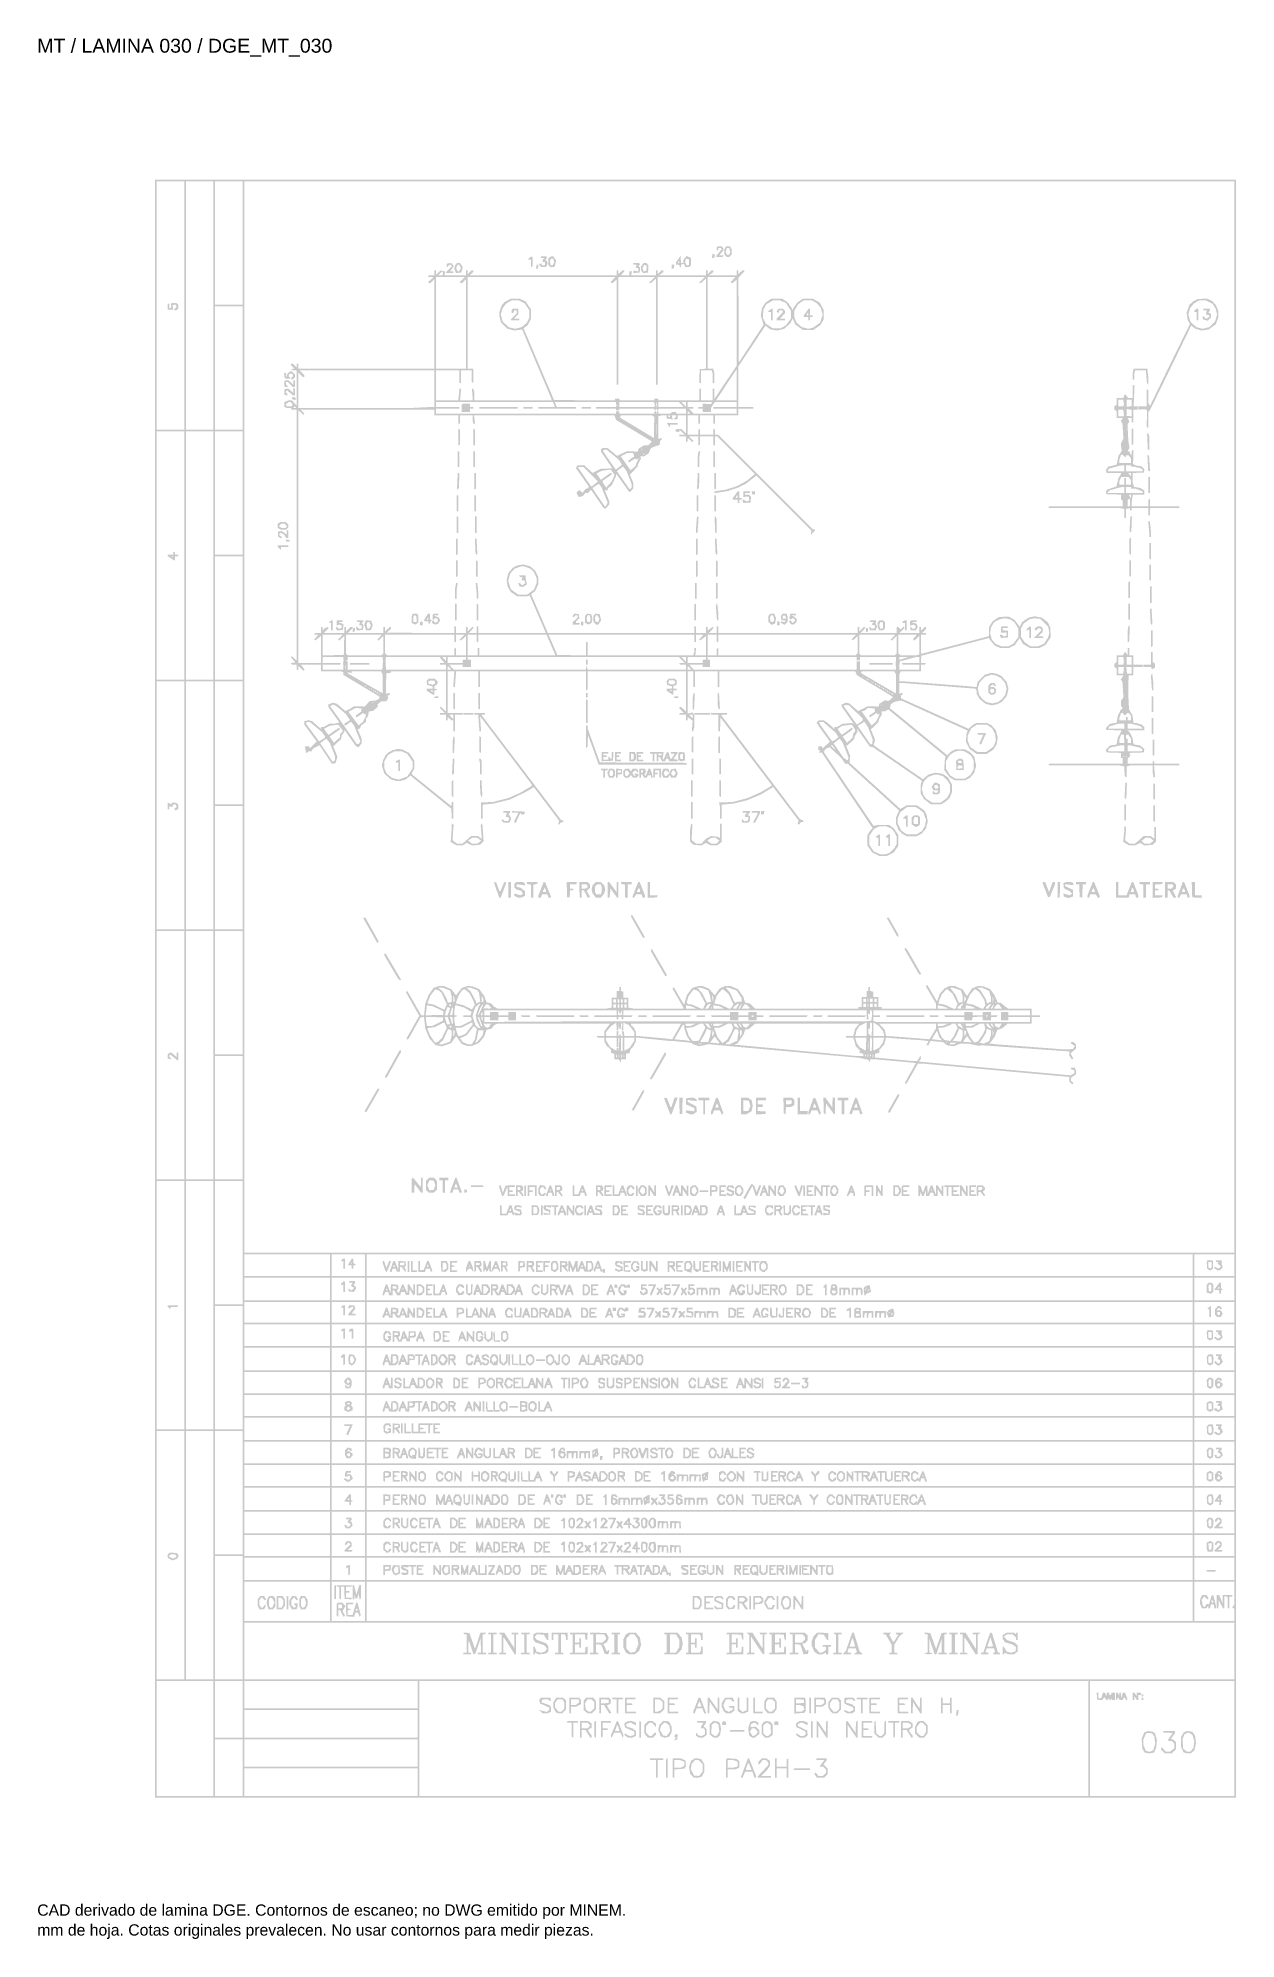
# Model space of a CAD drawing. Header units: millimetres. Extents: x 12 to 193, y 4 to 291.
import ezdxf

# ---------------------------------------------------------------- set-up
doc = ezdxf.new("R2010")
doc.units = ezdxf.units.MM
doc.layers.add('DGE_DATOS', color=7, linetype='Continuous', lineweight=0)
doc.layers.add('DGE_RELLENO', color=7, linetype='Continuous', lineweight=0)
doc.styles.add('DGE_ARIAL', font='arial.ttf')

msp = doc.modelspace()

# ---------------------------------------------------------------- texts
at = {"layer": 'DGE_DATOS', "style": 'DGE_ARIAL'}
for s, height, p in [('MT / LAMINA 030 / DGE_MT_030', 2.1, (12, 289.0389)), ('CAD derivado de lamina DGE. Contornos de escaneo; no DWG emitido por MINEM.', 1.7, (12, 8)), ('mm de hoja. Cotas originales prevalecen. No usar contornos para medir piezas.', 1.7, (12, 5))]:
    msp.add_text(s, height=height, dxfattribs=at).set_placement(p)

# ---------------------------------------------------------------- hatches: boundary and pattern name
at = {"layer": 'DGE_RELLENO'}
h = msp.add_hatch(color=7, dxfattribs=at)
h.paths.add_polyline_path([(29.7659, 147.853), (29.7659, 25.8225), (111.2732, 25.8225), (192.7805, 25.8225), (192.7805, 147.853), (192.7805, 269.8835), (111.2732, 269.8835), (29.7659, 269.8835)], flags=0)
h.paths.add_polyline_path([(34.1649, 250.9066), (34.1649, 232.181), (32.0911, 232.181), (30.0172, 232.181), (30.0172, 250.9066), (30.0172, 269.6322), (32.0911, 269.6322), (34.1649, 269.6322)], flags=0)
h.paths.add_polyline_path([(38.5639, 250.9066), (38.5639, 232.181), (36.4901, 232.181), (34.4162, 232.181), (34.4162, 250.9066), (34.4162, 269.6322), (36.4901, 269.6322), (38.5639, 269.6322)], flags=0)
h.paths.add_polyline_path([(42.9629, 260.3322), (42.9629, 251.0322), (40.8891, 251.0322), (38.8153, 251.0322), (38.8153, 260.3322), (38.8153, 269.6322), (40.8891, 269.6322), (42.9629, 269.6322)], flags=0)
h.paths.add_polyline_path([(192.5291, 188.8231), (192.5291, 108.014), (117.8717, 108.014), (43.2143, 108.014), (43.2143, 188.8231), (43.2143, 269.6322), (117.8717, 269.6322), (192.5291, 269.6322)], flags=0)
h.paths.add_polyline_path([(42.9629, 241.4809), (42.9629, 232.181), (40.8891, 232.181), (38.8153, 232.181), (38.8153, 241.4809), (38.8153, 250.7809), (40.8891, 250.7809), (42.9629, 250.7809)], flags=0)
h.paths.add_polyline_path([(34.1649, 213.204), (34.1649, 194.4784), (32.0911, 194.4784), (30.0172, 194.4784), (30.0172, 213.204), (30.0172, 231.9296), (32.0911, 231.9296), (34.1649, 231.9296)], flags=0)
h.paths.add_polyline_path([(38.5639, 213.204), (38.5639, 194.4784), (36.4901, 194.4784), (34.4162, 194.4784), (34.4162, 213.204), (34.4162, 231.9296), (36.4901, 231.9296), (38.5639, 231.9296)], flags=0)
h.paths.add_polyline_path([(42.9629, 222.6297), (42.9629, 213.3297), (40.8891, 213.3297), (38.8153, 213.3297), (38.8153, 222.6297), (38.8153, 231.9296), (40.8891, 231.9296), (42.9629, 231.9296)], flags=0)
h.paths.add_polyline_path([(42.9629, 203.7784), (42.9629, 194.4784), (40.8891, 194.4784), (38.8153, 194.4784), (38.8153, 203.7784), (38.8153, 213.0784), (40.8891, 213.0784), (42.9629, 213.0784)], flags=0)
h.paths.add_polyline_path([(34.1649, 175.5015), (34.1649, 156.7759), (32.0911, 156.7759), (30.0172, 156.7759), (30.0172, 175.5015), (30.0172, 194.2271), (32.0911, 194.2271), (34.1649, 194.2271)], flags=0)
h.paths.add_polyline_path([(38.5639, 175.5015), (38.5639, 156.7759), (36.4901, 156.7759), (34.4162, 156.7759), (34.4162, 175.5015), (34.4162, 194.2271), (36.4901, 194.2271), (38.5639, 194.2271)], flags=0)
h.paths.add_polyline_path([(42.9629, 184.9271), (42.9629, 175.6272), (40.8891, 175.6272), (38.8153, 175.6272), (38.8153, 184.9271), (38.8153, 194.2271), (40.8891, 194.2271), (42.9629, 194.2271)], flags=0)
h.paths.add_polyline_path([(42.9629, 166.0759), (42.9629, 156.7759), (40.8891, 156.7759), (38.8153, 156.7759), (38.8153, 166.0759), (38.8153, 175.3758), (40.8891, 175.3758), (42.9629, 175.3758)], flags=0)
h.paths.add_polyline_path([(34.1649, 137.799), (34.1649, 119.0734), (32.0911, 119.0734), (30.0172, 119.0734), (30.0172, 137.799), (30.0172, 156.5246), (32.0911, 156.5246), (34.1649, 156.5246)], flags=0)
h.paths.add_polyline_path([(38.5639, 137.799), (38.5639, 119.0734), (36.4901, 119.0734), (34.4162, 119.0734), (34.4162, 137.799), (34.4162, 156.5246), (36.4901, 156.5246), (38.5639, 156.5246)], flags=0)
h.paths.add_polyline_path([(42.9629, 147.2246), (42.9629, 137.9247), (40.8891, 137.9247), (38.8153, 137.9247), (38.8153, 147.2246), (38.8153, 156.5246), (40.8891, 156.5246), (42.9629, 156.5246)], flags=0)
h.paths.add_polyline_path([(42.9629, 128.3733), (42.9629, 119.0734), (40.8891, 119.0734), (38.8153, 119.0734), (38.8153, 128.3733), (38.8153, 137.6733), (40.8891, 137.6733), (42.9629, 137.6733)], flags=0)
h.paths.add_polyline_path([(34.1649, 100.0965), (34.1649, 81.3709), (32.0911, 81.3709), (30.0172, 81.3709), (30.0172, 100.0965), (30.0172, 118.822), (32.0911, 118.822), (34.1649, 118.822)], flags=0)
h.paths.add_polyline_path([(38.5639, 100.0965), (38.5639, 81.3709), (36.4901, 81.3709), (34.4162, 81.3709), (34.4162, 100.0965), (34.4162, 118.822), (36.4901, 118.822), (38.5639, 118.822)], flags=0)
h.paths.add_polyline_path([(42.9629, 109.5221), (42.9629, 100.2221), (40.8891, 100.2221), (38.8153, 100.2221), (38.8153, 109.5221), (38.8153, 118.822), (40.8891, 118.822), (42.9629, 118.822)], flags=0)
h.paths.add_polyline_path([(56.1599, 106.1289), (56.1599, 104.4951), (49.6871, 104.4951), (43.2143, 104.4951), (43.2143, 106.1289), (43.2143, 107.7626), (49.6871, 107.7626), (56.1599, 107.7626)], flags=0)
h.paths.add_polyline_path([(61.4387, 106.1289), (61.4387, 104.4951), (58.925, 104.4951), (56.4113, 104.4951), (56.4113, 106.1289), (56.4113, 107.7626), (58.925, 107.7626), (61.4387, 107.7626)], flags=0)
h.paths.add_polyline_path([(186.2448, 106.1289), (186.2448, 104.4951), (123.9674, 104.4951), (61.6901, 104.4951), (61.6901, 106.1289), (61.6901, 107.7626), (123.9674, 107.7626), (186.2448, 107.7626)], flags=0)
h.paths.add_polyline_path([(192.5291, 106.1289), (192.5291, 104.4951), (189.5126, 104.4951), (186.4962, 104.4951), (186.4962, 106.1289), (186.4962, 107.7626), (189.5126, 107.7626), (192.5291, 107.7626)], flags=0)
h.paths.add_polyline_path([(56.1599, 102.5471), (56.1599, 100.8505), (49.6871, 100.8505), (43.2143, 100.8505), (43.2143, 102.5471), (43.2143, 104.2437), (49.6871, 104.2437), (56.1599, 104.2437)], flags=0)
h.paths.add_polyline_path([(61.4387, 102.5471), (61.4387, 100.8505), (58.925, 100.8505), (56.4113, 100.8505), (56.4113, 102.5471), (56.4113, 104.2437), (58.925, 104.2437), (61.4387, 104.2437)], flags=0)
h.paths.add_polyline_path([(186.2448, 102.5471), (186.2448, 100.8505), (123.9674, 100.8505), (61.6901, 100.8505), (61.6901, 102.5471), (61.6901, 104.2437), (123.9674, 104.2437), (186.2448, 104.2437)], flags=0)
h.paths.add_polyline_path([(192.5291, 102.5471), (192.5291, 100.8505), (189.5126, 100.8505), (186.4962, 100.8505), (186.4962, 102.5471), (186.4962, 104.2437), (189.5126, 104.2437), (192.5291, 104.2437)], flags=0)
h.paths.add_polyline_path([(56.1599, 99.0282), (56.1599, 97.4573), (49.6871, 97.4573), (43.2143, 97.4573), (43.2143, 99.0282), (43.2143, 100.5992), (49.6871, 100.5992), (56.1599, 100.5992)], flags=0)
h.paths.add_polyline_path([(61.4387, 99.0282), (61.4387, 97.4573), (58.925, 97.4573), (56.4113, 97.4573), (56.4113, 99.0282), (56.4113, 100.5992), (58.925, 100.5992), (61.4387, 100.5992)], flags=0)
h.paths.add_polyline_path([(186.2448, 99.0282), (186.2448, 97.4573), (123.9674, 97.4573), (61.6901, 97.4573), (61.6901, 99.0282), (61.6901, 100.5992), (123.9674, 100.5992), (186.2448, 100.5992)], flags=0)
h.paths.add_polyline_path([(192.5291, 99.0282), (192.5291, 97.4573), (189.5126, 97.4573), (186.4962, 97.4573), (186.4962, 99.0282), (186.4962, 100.5992), (189.5126, 100.5992), (192.5291, 100.5992)], flags=0)
h.paths.add_polyline_path([(42.9629, 90.6708), (42.9629, 81.3709), (40.8891, 81.3709), (38.8153, 81.3709), (38.8153, 90.6708), (38.8153, 99.9708), (40.8891, 99.9708), (42.9629, 99.9708)], flags=0)
h.paths.add_polyline_path([(56.1599, 95.5722), (56.1599, 93.9384), (49.6871, 93.9384), (43.2143, 93.9384), (43.2143, 95.5722), (43.2143, 97.2059), (49.6871, 97.2059), (56.1599, 97.2059)], flags=0)
h.paths.add_polyline_path([(61.4387, 95.5722), (61.4387, 93.9384), (58.925, 93.9384), (56.4113, 93.9384), (56.4113, 95.5722), (56.4113, 97.2059), (58.925, 97.2059), (61.4387, 97.2059)], flags=0)
h.paths.add_polyline_path([(186.2448, 95.5722), (186.2448, 93.9384), (123.9674, 93.9384), (61.6901, 93.9384), (61.6901, 95.5722), (61.6901, 97.2059), (123.9674, 97.2059), (186.2448, 97.2059)], flags=0)
h.paths.add_polyline_path([(192.5291, 95.5722), (192.5291, 93.9384), (189.5126, 93.9384), (186.4962, 93.9384), (186.4962, 95.5722), (186.4962, 97.2059), (189.5126, 97.2059), (192.5291, 97.2059)], flags=0)
h.paths.add_polyline_path([(56.1599, 91.9904), (56.1599, 90.2938), (49.6871, 90.2938), (43.2143, 90.2938), (43.2143, 91.9904), (43.2143, 93.687), (49.6871, 93.687), (56.1599, 93.687)], flags=0)
h.paths.add_polyline_path([(61.4387, 91.9904), (61.4387, 90.2938), (58.925, 90.2938), (56.4113, 90.2938), (56.4113, 91.9904), (56.4113, 93.687), (58.925, 93.687), (61.4387, 93.687)], flags=0)
h.paths.add_polyline_path([(186.2448, 91.9904), (186.2448, 90.2938), (123.9674, 90.2938), (61.6901, 90.2938), (61.6901, 91.9904), (61.6901, 93.687), (123.9674, 93.687), (186.2448, 93.687)], flags=0)
h.paths.add_polyline_path([(192.5291, 91.9904), (192.5291, 90.2938), (189.5126, 90.2938), (186.4962, 90.2938), (186.4962, 91.9904), (186.4962, 93.687), (189.5126, 93.687), (192.5291, 93.687)], flags=0)
h.paths.add_polyline_path([(56.1599, 88.4087), (56.1599, 86.7749), (49.6871, 86.7749), (43.2143, 86.7749), (43.2143, 88.4087), (43.2143, 90.0424), (49.6871, 90.0424), (56.1599, 90.0424)], flags=0)
h.paths.add_polyline_path([(61.4387, 88.4087), (61.4387, 86.7749), (58.925, 86.7749), (56.4113, 86.7749), (56.4113, 88.4087), (56.4113, 90.0424), (58.925, 90.0424), (61.4387, 90.0424)], flags=0)
h.paths.add_polyline_path([(186.2448, 88.4087), (186.2448, 86.7749), (123.9674, 86.7749), (61.6901, 86.7749), (61.6901, 88.4087), (61.6901, 90.0424), (123.9674, 90.0424), (186.2448, 90.0424)], flags=0)
h.paths.add_polyline_path([(192.5291, 88.4087), (192.5291, 86.7749), (189.5126, 86.7749), (186.4962, 86.7749), (186.4962, 88.4087), (186.4962, 90.0424), (189.5126, 90.0424), (192.5291, 90.0424)], flags=0)
h.paths.add_polyline_path([(56.1599, 84.9526), (56.1599, 83.3817), (49.6871, 83.3817), (43.2143, 83.3817), (43.2143, 84.9526), (43.2143, 86.5235), (49.6871, 86.5235), (56.1599, 86.5235)], flags=0)
h.paths.add_polyline_path([(61.4387, 84.9526), (61.4387, 83.3817), (58.925, 83.3817), (56.4113, 83.3817), (56.4113, 84.9526), (56.4113, 86.5235), (58.925, 86.5235), (61.4387, 86.5235)], flags=0)
h.paths.add_polyline_path([(186.2448, 84.9526), (186.2448, 83.3817), (123.9674, 83.3817), (61.6901, 83.3817), (61.6901, 84.9526), (61.6901, 86.5235), (123.9674, 86.5235), (186.2448, 86.5235)], flags=0)
h.paths.add_polyline_path([(192.5291, 84.9526), (192.5291, 83.3817), (189.5126, 83.3817), (186.4962, 83.3817), (186.4962, 84.9526), (186.4962, 86.5235), (189.5126, 86.5235), (192.5291, 86.5235)], flags=0)
h.paths.add_polyline_path([(56.1599, 81.4337), (56.1599, 79.7371), (49.6871, 79.7371), (43.2143, 79.7371), (43.2143, 81.4337), (43.2143, 83.1303), (49.6871, 83.1303), (56.1599, 83.1303)], flags=0)
h.paths.add_polyline_path([(61.4387, 81.4337), (61.4387, 79.7371), (58.925, 79.7371), (56.4113, 79.7371), (56.4113, 81.4337), (56.4113, 83.1303), (58.925, 83.1303), (61.4387, 83.1303)], flags=0)
h.paths.add_polyline_path([(186.2448, 81.4337), (186.2448, 79.7371), (123.9674, 79.7371), (61.6901, 79.7371), (61.6901, 81.4337), (61.6901, 83.1303), (123.9674, 83.1303), (186.2448, 83.1303)], flags=0)
h.paths.add_polyline_path([(192.5291, 81.4337), (192.5291, 79.7371), (189.5126, 79.7371), (186.4962, 79.7371), (186.4962, 81.4337), (186.4962, 83.1303), (189.5126, 83.1303), (192.5291, 83.1303)], flags=0)
h.paths.add_polyline_path([(34.1649, 62.3939), (34.1649, 43.6683), (32.0911, 43.6683), (30.0172, 43.6683), (30.0172, 62.3939), (30.0172, 81.1195), (32.0911, 81.1195), (34.1649, 81.1195)], flags=0)
h.paths.add_polyline_path([(38.5639, 62.3939), (38.5639, 43.6683), (36.4901, 43.6683), (34.4162, 43.6683), (34.4162, 62.3939), (34.4162, 81.1195), (36.4901, 81.1195), (38.5639, 81.1195)], flags=0)
h.paths.add_polyline_path([(42.9629, 71.8196), (42.9629, 62.5196), (40.8891, 62.5196), (38.8153, 62.5196), (38.8153, 71.8196), (38.8153, 81.1195), (40.8891, 81.1195), (42.9629, 81.1195)], flags=0)
h.paths.add_polyline_path([(56.1599, 77.852), (56.1599, 76.2182), (49.6871, 76.2182), (43.2143, 76.2182), (43.2143, 77.852), (43.2143, 79.4857), (49.6871, 79.4857), (56.1599, 79.4857)], flags=0)
h.paths.add_polyline_path([(61.4387, 77.852), (61.4387, 76.2182), (58.925, 76.2182), (56.4113, 76.2182), (56.4113, 77.852), (56.4113, 79.4857), (58.925, 79.4857), (61.4387, 79.4857)], flags=0)
h.paths.add_polyline_path([(186.2448, 77.852), (186.2448, 76.2182), (123.9674, 76.2182), (61.6901, 76.2182), (61.6901, 77.852), (61.6901, 79.4857), (123.9674, 79.4857), (186.2448, 79.4857)], flags=0)
h.paths.add_polyline_path([(192.5291, 77.852), (192.5291, 76.2182), (189.5126, 76.2182), (186.4962, 76.2182), (186.4962, 77.852), (186.4962, 79.4857), (189.5126, 79.4857), (192.5291, 79.4857)], flags=0)
h.paths.add_polyline_path([(56.1599, 74.3959), (56.1599, 72.825), (49.6871, 72.825), (43.2143, 72.825), (43.2143, 74.3959), (43.2143, 75.9668), (49.6871, 75.9668), (56.1599, 75.9668)], flags=0)
h.paths.add_polyline_path([(61.4387, 74.3959), (61.4387, 72.825), (58.925, 72.825), (56.4113, 72.825), (56.4113, 74.3959), (56.4113, 75.9668), (58.925, 75.9668), (61.4387, 75.9668)], flags=0)
h.paths.add_polyline_path([(186.2448, 74.3959), (186.2448, 72.825), (123.9674, 72.825), (61.6901, 72.825), (61.6901, 74.3959), (61.6901, 75.9668), (123.9674, 75.9668), (186.2448, 75.9668)], flags=0)
h.paths.add_polyline_path([(192.5291, 74.3959), (192.5291, 72.825), (189.5126, 72.825), (186.4962, 72.825), (186.4962, 74.3959), (186.4962, 75.9668), (189.5126, 75.9668), (192.5291, 75.9668)], flags=0)
h.paths.add_polyline_path([(56.1599, 70.877), (56.1599, 69.1804), (49.6871, 69.1804), (43.2143, 69.1804), (43.2143, 70.877), (43.2143, 72.5736), (49.6871, 72.5736), (56.1599, 72.5736)], flags=0)
h.paths.add_polyline_path([(61.4387, 70.877), (61.4387, 69.1804), (58.925, 69.1804), (56.4113, 69.1804), (56.4113, 70.877), (56.4113, 72.5736), (58.925, 72.5736), (61.4387, 72.5736)], flags=0)
h.paths.add_polyline_path([(186.2448, 70.877), (186.2448, 69.1804), (123.9674, 69.1804), (61.6901, 69.1804), (61.6901, 70.877), (61.6901, 72.5736), (123.9674, 72.5736), (186.2448, 72.5736)], flags=0)
h.paths.add_polyline_path([(192.5291, 70.877), (192.5291, 69.1804), (189.5126, 69.1804), (186.4962, 69.1804), (186.4962, 70.877), (186.4962, 72.5736), (189.5126, 72.5736), (192.5291, 72.5736)], flags=0)
h.paths.add_polyline_path([(56.1599, 67.2953), (56.1599, 65.6615), (49.6871, 65.6615), (43.2143, 65.6615), (43.2143, 67.2953), (43.2143, 68.929), (49.6871, 68.929), (56.1599, 68.929)], flags=0)
h.paths.add_polyline_path([(61.4387, 67.2953), (61.4387, 65.6615), (58.925, 65.6615), (56.4113, 65.6615), (56.4113, 67.2953), (56.4113, 68.929), (58.925, 68.929), (61.4387, 68.929)], flags=0)
h.paths.add_polyline_path([(186.2448, 67.2953), (186.2448, 65.6615), (123.9674, 65.6615), (61.6901, 65.6615), (61.6901, 67.2953), (61.6901, 68.929), (123.9674, 68.929), (186.2448, 68.929)], flags=0)
h.paths.add_polyline_path([(192.5291, 67.2953), (192.5291, 65.6615), (189.5126, 65.6615), (186.4962, 65.6615), (186.4962, 67.2953), (186.4962, 68.929), (189.5126, 68.929), (192.5291, 68.929)], flags=0)
h.paths.add_polyline_path([(56.1599, 63.8392), (56.1599, 62.2683), (49.6871, 62.2683), (43.2143, 62.2683), (43.2143, 63.8392), (43.2143, 65.4101), (49.6871, 65.4101), (56.1599, 65.4101)], flags=0)
h.paths.add_polyline_path([(61.4387, 63.8392), (61.4387, 62.2683), (58.925, 62.2683), (56.4113, 62.2683), (56.4113, 63.8392), (56.4113, 65.4101), (58.925, 65.4101), (61.4387, 65.4101)], flags=0)
h.paths.add_polyline_path([(186.2448, 63.8392), (186.2448, 62.2683), (123.9674, 62.2683), (61.6901, 62.2683), (61.6901, 63.8392), (61.6901, 65.4101), (123.9674, 65.4101), (186.2448, 65.4101)], flags=0)
h.paths.add_polyline_path([(192.5291, 63.8392), (192.5291, 62.2683), (189.5126, 62.2683), (186.4962, 62.2683), (186.4962, 63.8392), (186.4962, 65.4101), (189.5126, 65.4101), (192.5291, 65.4101)], flags=0)
h.paths.add_polyline_path([(42.9629, 52.9683), (42.9629, 43.6683), (40.8891, 43.6683), (38.8153, 43.6683), (38.8153, 52.9683), (38.8153, 62.2683), (40.8891, 62.2683), (42.9629, 62.2683)], flags=0)
h.paths.add_polyline_path([(56.1599, 60.3203), (56.1599, 58.6237), (49.6871, 58.6237), (43.2143, 58.6237), (43.2143, 60.3203), (43.2143, 62.0169), (49.6871, 62.0169), (56.1599, 62.0169)], flags=0)
h.paths.add_polyline_path([(61.4387, 60.3203), (61.4387, 58.6237), (58.925, 58.6237), (56.4113, 58.6237), (56.4113, 60.3203), (56.4113, 62.0169), (58.925, 62.0169), (61.4387, 62.0169)], flags=0)
h.paths.add_polyline_path([(186.2448, 60.3203), (186.2448, 58.6237), (123.9674, 58.6237), (61.6901, 58.6237), (61.6901, 60.3203), (61.6901, 62.0169), (123.9674, 62.0169), (186.2448, 62.0169)], flags=0)
h.paths.add_polyline_path([(192.5291, 60.3203), (192.5291, 58.6237), (189.5126, 58.6237), (186.4962, 58.6237), (186.4962, 60.3203), (186.4962, 62.0169), (189.5126, 62.0169), (192.5291, 62.0169)], flags=0)
h.paths.add_polyline_path([(56.1599, 55.419), (56.1599, 52.4656), (49.6871, 52.4656), (43.2143, 52.4656), (43.2143, 55.419), (43.2143, 58.3723), (49.6871, 58.3723), (56.1599, 58.3723)], flags=0)
h.paths.add_polyline_path([(61.4387, 55.419), (61.4387, 52.4656), (58.925, 52.4656), (56.4113, 52.4656), (56.4113, 55.419), (56.4113, 58.3723), (58.925, 58.3723), (61.4387, 58.3723)], flags=0)
h.paths.add_polyline_path([(186.2448, 55.419), (186.2448, 52.4656), (123.9674, 52.4656), (61.6901, 52.4656), (61.6901, 55.419), (61.6901, 58.3723), (123.9674, 58.3723), (186.2448, 58.3723)], flags=0)
h.paths.add_polyline_path([(192.5291, 56.674), (192.5291, 54.9757), (192.372, 54.7096), (192.2149, 54.4436), (192.372, 54.3867), (192.5291, 54.3298), (192.5291, 53.3977), (192.5291, 52.4656), (189.5126, 52.4656), (186.4962, 52.4656), (186.4962, 55.419), (186.4962, 58.3723), (189.5126, 58.3723), (192.5291, 58.3723)], flags=0)
h.paths.add_polyline_path([(192.5291, 47.9413), (192.5291, 43.6683), (117.8717, 43.6683), (43.2143, 43.6683), (43.2143, 47.9413), (43.2143, 52.2142), (117.8717, 52.2142), (192.5291, 52.2142)], flags=0)
h.paths.add_polyline_path([(38.5639, 34.7454), (38.5639, 26.0738), (34.2906, 26.0738), (30.0172, 26.0738), (30.0172, 34.7454), (30.0172, 43.417), (34.2906, 43.417), (38.5639, 43.417)], flags=0)
h.paths.add_polyline_path([(42.9629, 39.144), (42.9629, 34.8711), (40.8891, 34.8711), (38.8153, 34.8711), (38.8153, 39.144), (38.8153, 43.417), (40.8891, 43.417), (42.9629, 43.417)], flags=0)
h.paths.add_polyline_path([(69.3569, 41.3433), (69.3569, 39.2697), (56.2856, 39.2697), (43.2143, 39.2697), (43.2143, 41.3433), (43.2143, 43.417), (56.2856, 43.417), (69.3569, 43.417)], flags=0)
h.paths.add_polyline_path([(170.5341, 34.7454), (170.5341, 26.0738), (120.0712, 26.0738), (69.6083, 26.0738), (69.6083, 34.7454), (69.6083, 43.417), (120.0712, 43.417), (170.5341, 43.417)], flags=0)
h.paths.add_polyline_path([(192.5291, 34.7454), (192.5291, 26.0738), (181.6573, 26.0738), (170.7854, 26.0738), (170.7854, 34.7454), (170.7854, 43.417), (181.6573, 43.417), (192.5291, 43.417)], flags=0)
h.paths.add_polyline_path([(69.3569, 36.9447), (69.3569, 34.8711), (56.2856, 34.8711), (43.2143, 34.8711), (43.2143, 36.9447), (43.2143, 39.0184), (56.2856, 39.0184), (69.3569, 39.0184)], flags=0)
h.paths.add_polyline_path([(42.9629, 30.3468), (42.9629, 26.0738), (40.8891, 26.0738), (38.8153, 26.0738), (38.8153, 30.3468), (38.8153, 34.6197), (40.8891, 34.6197), (42.9629, 34.6197)], flags=0)
h.paths.add_polyline_path([(69.3569, 32.5461), (69.3569, 30.4725), (56.2856, 30.4725), (43.2143, 30.4725), (43.2143, 32.5461), (43.2143, 34.6197), (56.2856, 34.6197), (69.3569, 34.6197)], flags=0)
h.paths.add_polyline_path([(69.3569, 28.1475), (69.3569, 26.0738), (56.2856, 26.0738), (43.2143, 26.0738), (43.2143, 28.1475), (43.2143, 30.2211), (56.2856, 30.2211), (69.3569, 30.2211)], flags=0)
h.paths.add_polyline_path([(32.2377, 251.1998), (32.1539, 251.116), (32.1539, 250.8228), (32.1539, 250.5295), (32.0282, 250.5295), (31.9025, 250.5295), (31.9025, 250.8437), (31.9025, 251.1579), (31.7768, 251.1579), (31.6512, 251.1579), (31.6512, 250.7181), (31.6512, 250.2782), (32.0935, 250.2782), (32.5358, 250.2782), (32.4572, 250.5912), (32.3786, 250.9042), (32.5932, 250.9865), (32.8077, 251.0689), (32.9143, 250.8963), (33.021, 250.7238), (32.8306, 250.5135), (32.6403, 250.3031), (32.7797, 250.217), (32.919, 250.1309), (33.1021, 250.2828), (33.2851, 250.4346), (33.2851, 250.7083), (33.2851, 250.982), (33.1343, 251.1328), (32.9834, 251.2836), (32.6525, 251.2836), (32.3215, 251.2836)], flags=0)
h.paths.add_polyline_path([(114.5619, 259.7457), (114.4782, 259.6619), (114.4782, 259.4315), (114.4782, 259.2011), (114.6038, 259.2011), (114.7295, 259.2011), (114.7295, 259.3896), (114.7295, 259.5781), (114.9106, 259.5781), (115.0918, 259.5781), (115.1582, 259.4706), (115.2246, 259.3631), (114.7929, 258.8588), (114.3612, 258.3545), (114.4406, 258.2751), (114.5201, 258.1957), (114.9316, 258.1957), (115.3431, 258.1957), (115.4208, 258.3214), (115.4985, 258.4471), (115.1657, 258.4471), (114.8329, 258.4471), (115.1583, 258.8337), (115.4836, 259.2204), (115.4836, 259.3741), (115.4836, 259.5279), (115.3328, 259.6787), (115.182, 259.8295), (114.9139, 259.8295), (114.6457, 259.8295)], flags=0)
h.paths.add_polyline_path([(115.7394, 259.5864), (115.6093, 259.3433), (115.6093, 258.967), (115.6093, 258.5907), (115.8068, 258.3932), (116.0043, 258.1957), (116.1749, 258.1957), (116.3455, 258.1957), (116.543, 258.3932), (116.7405, 258.5907), (116.7405, 258.967), (116.7405, 259.3433), (116.6104, 259.5864), (116.4803, 259.8295), (116.1749, 259.8295), (115.8695, 259.8295)], flags=0)
h.paths.add_polyline_path([(116.4424, 259.2445), (116.5261, 258.9109), (116.4134, 258.7321), (116.3006, 258.5533), (116.1886, 258.5316), (116.0766, 258.5099), (115.9502, 258.7104), (115.8237, 258.9109), (115.9074, 259.2445), (115.9912, 259.5781), (116.1749, 259.5781), (116.3587, 259.5781)], flags=0)
h.paths.add_polyline_path([(113.8337, 258.6775), (113.8176, 258.6356), (113.7877, 258.3468), (113.7578, 258.0581), (113.9609, 258.0972), (114.1639, 258.1363), (114.1639, 258.3755), (114.1639, 258.6146), (114.0068, 258.667), (113.8497, 258.7194)], flags=0)
h.paths.add_polyline_path([(86.2917, 258.1393), (86.0731, 257.9795), (86.0731, 257.8991), (86.0731, 257.8187), (86.2617, 257.8187), (86.4502, 257.8187), (86.4502, 257.2457), (86.4502, 256.6728), (86.5759, 256.7505), (86.7016, 256.8281), (86.7016, 257.5045), (86.7016, 258.1809), (86.6059, 258.24), (86.5103, 258.2991)], flags=0)
h.paths.add_polyline_path([(87.9584, 258.1957), (87.9584, 258.07), (88.2349, 258.07), (88.5115, 258.07), (88.3606, 257.9192), (88.2098, 257.7684), (88.2098, 257.605), (88.2098, 257.4417), (88.3983, 257.4417), (88.5869, 257.4417), (88.5869, 257.1903), (88.5869, 256.939), (88.3355, 256.939), (88.0841, 256.939), (88.0841, 257.0646), (88.0841, 257.1903), (87.8956, 257.1903), (87.7071, 257.1903), (87.7071, 257.0898), (87.7071, 256.9892), (87.8579, 256.8384), (88.0087, 256.6876), (88.3562, 256.6876), (88.7037, 256.6876), (88.8408, 256.9437), (88.9778, 257.1998), (88.8996, 257.4464), (88.8213, 257.693), (88.6789, 257.693), (88.5366, 257.693), (88.6874, 257.8438), (88.8382, 257.9946), (88.8382, 258.158), (88.8382, 258.3214), (88.3983, 258.3214), (87.9584, 258.3214)], flags=0)
h.paths.add_polyline_path([(89.3096, 258.1857), (89.0896, 258.0576), (89.0896, 257.5137), (89.0896, 256.9697), (89.2712, 256.819), (89.4528, 256.6683), (89.7425, 256.7094), (90.0323, 256.7505), (90.1466, 257.2132), (90.2609, 257.6759), (90.0494, 257.9986), (89.8379, 258.3214), (89.6837, 258.3176), (89.5295, 258.3138)], flags=0)
h.paths.add_polyline_path([(89.9051, 257.6978), (89.9833, 257.4512), (89.8422, 257.1874), (89.701, 256.9237), (89.5524, 256.9726), (89.4038, 257.0215), (89.3625, 257.3036), (89.3211, 257.5856), (89.3899, 257.765), (89.4588, 257.9444), (89.6428, 257.9444), (89.8268, 257.9444)], flags=0)
h.paths.add_polyline_path([(108.6652, 257.8838), (108.3195, 257.3833), (108.3195, 257.224), (108.3195, 257.0646), (108.5256, 257.0646), (108.7317, 257.0646), (108.8987, 256.8447), (109.0657, 256.6248), (109.0697, 256.8313), (109.0737, 257.0378), (109.2836, 257.1183), (109.4935, 257.1988), (109.5959, 257.0375), (109.6982, 256.8761), (109.7002, 256.7819), (109.7021, 256.6876), (109.9912, 256.6876), (110.2802, 256.6876), (110.4311, 256.8384), (110.5819, 256.9892), (110.5819, 257.5323), (110.5819, 258.0754), (110.2529, 258.2253), (109.9239, 258.3752), (109.6873, 258.083), (109.4507, 257.7908), (109.4507, 257.5534), (109.4507, 257.316), (109.2694, 257.316), (109.0881, 257.316), (109.0495, 257.8501), (109.0108, 258.3842)], flags=0)
h.paths.add_polyline_path([(110.2677, 257.4504), (110.2677, 257.0228), (110.1191, 256.9732), (109.9705, 256.9237), (109.8293, 257.1874), (109.6882, 257.4512), (109.7687, 257.7049), (109.8493, 257.9587), (110.0585, 257.9184), (110.2677, 257.8781)], flags=0)
h.paths.add_polyline_path([(108.7804, 257.3579), (108.6966, 257.2741), (108.6966, 257.4417), (108.6966, 257.6092), (108.7804, 257.5255), (108.8642, 257.4417)], flags=0)
h.paths.add_polyline_path([(73.913, 257.2351), (73.7559, 257.1694), (73.7559, 256.909), (73.7559, 256.6487), (74.0103, 256.8788), (74.2646, 257.109), (74.4062, 256.9674), (74.5478, 256.8259), (74.089, 256.3671), (73.6302, 255.9084), (73.6302, 255.8582), (73.6302, 255.8079), (74.1958, 255.8079), (74.7614, 255.8079), (74.7614, 255.9336), (74.7614, 256.0592), (74.5063, 256.0592), (74.2511, 256.0592), (74.5338, 256.4415), (74.8164, 256.8237), (74.6818, 257.0384), (74.5472, 257.2532), (74.3087, 257.277), (74.0701, 257.3008)], flags=0)
h.paths.add_polyline_path([(75.1692, 257.1589), (75.0436, 257.0018), (74.9621, 256.7356), (74.8807, 256.4695), (75.0095, 256.1307), (75.1383, 255.792), (75.5429, 255.8313), (75.9475, 255.8707), (76.0628, 256.2752), (76.1781, 256.6797), (75.9696, 256.9979), (75.7611, 257.316), (75.528, 257.316), (75.2949, 257.316)], flags=0)
h.paths.add_polyline_path([(75.7669, 256.8133), (75.9014, 256.5619), (75.7669, 256.3106), (75.6324, 256.0592), (75.5155, 256.0592), (75.3987, 256.0592), (75.2834, 256.2792), (75.1682, 256.4991), (75.275, 256.7819), (75.3817, 257.0646), (75.5071, 257.0646), (75.6324, 257.0646)], flags=0)
h.paths.add_polyline_path([(101.9096, 257.1903), (101.9096, 257.0646), (102.1492, 257.0646), (102.3888, 257.0646), (102.323, 256.8133), (102.2573, 256.5619), (102.4605, 256.5619), (102.6637, 256.5619), (102.6637, 256.2949), (102.6637, 256.0278), (102.2866, 256.1032), (101.9096, 256.1786), (101.9096, 255.9857), (101.9096, 255.7927), (102.3809, 255.8317), (102.8522, 255.8707), (102.8927, 256.2239), (102.9332, 256.5771), (102.7923, 256.7469), (102.6515, 256.9166), (102.7853, 256.9993), (102.9192, 257.082), (102.8468, 257.199), (102.7745, 257.316), (102.3421, 257.316), (101.9096, 257.316)], flags=0)
h.paths.add_polyline_path([(103.2364, 257.0367), (103.0407, 256.7574), (103.0407, 256.4952), (103.0407, 256.233), (103.204, 256.0096), (103.3674, 255.7863), (103.7382, 255.8285), (104.1091, 255.8707), (104.1482, 256.4141), (104.1873, 256.9575), (104.0385, 257.1368), (103.8898, 257.316), (103.6609, 257.316), (103.4321, 257.316)], flags=0)
h.paths.add_polyline_path([(103.8959, 256.5155), (103.8577, 256.1241), (103.6485, 256.0845), (103.4393, 256.0449), (103.3587, 256.2987), (103.2782, 256.5525), (103.4128, 256.8039), (103.5473, 257.0553), (103.7407, 256.9811), (103.9341, 256.9069)], flags=0)
h.paths.add_polyline_path([(87.3207, 257.0332), (87.3113, 257.0018), (87.257, 256.7083), (87.2026, 256.4148), (87.3606, 256.4668), (87.5185, 256.5188), (87.5587, 256.7917), (87.5989, 257.0646), (87.4644, 257.0646), (87.33, 257.0646)], flags=0)
h.paths.add_polyline_path([(107.6911, 256.74), (107.6911, 256.4153), (107.8482, 256.4671), (108.0053, 256.5188), (108.0455, 256.7917), (108.0857, 257.0646), (107.8884, 257.0646), (107.6911, 257.0646)], flags=0)
h.paths.add_polyline_path([(71.8706, 255.8079), (71.8706, 255.4309), (71.4307, 255.4309), (70.9908, 255.4309), (70.9908, 255.3052), (70.9908, 255.1795), (71.3993, 255.1761), (71.8078, 255.1728), (71.3982, 254.8305), (70.9886, 254.4883), (70.9897, 254.394), (70.9908, 254.2998), (71.1398, 254.2998), (71.2889, 254.2998), (71.5797, 254.5731), (71.8706, 254.8463), (71.8706, 248.1008), (71.8706, 241.3553), (61.6272, 241.3553), (51.3838, 241.3553), (51.3838, 241.7323), (51.3838, 242.1093), (51.2582, 242.1093), (51.1325, 242.1093), (51.1325, 241.8361), (51.1325, 241.5628), (50.8416, 241.8361), (50.5507, 242.1093), (50.4017, 242.1093), (50.2527, 242.1093), (50.2527, 242.0031), (50.2527, 241.8969), (50.5112, 241.6629), (50.7698, 241.429), (50.4798, 241.3032), (50.1898, 241.1775), (50.6612, 241.1331), (51.1325, 241.0887), (51.1325, 238.4439), (51.1325, 235.799), (50.7678, 236.1893), (50.4032, 236.5796), (50.1476, 236.5796), (49.892, 236.5796), (49.5696, 236.457), (49.2472, 236.3345), (49.2472, 235.9678), (49.2472, 235.6011), (49.446, 235.5248), (49.6448, 235.4485), (49.9413, 235.4485), (50.2378, 235.4485), (50.3155, 235.3229), (50.3932, 235.1972), (50.7628, 235.1972), (51.1325, 235.1972), (51.1325, 216.2596), (51.1325, 197.322), (50.7781, 197.6614), (50.4238, 198.0009), (50.3417, 197.9188), (50.2597, 197.8368), (50.59, 197.4458), (50.9202, 197.0548), (50.5843, 197.0148), (50.2484, 196.9748), (50.3208, 196.8577), (50.3932, 196.7406), (50.7628, 196.7406), (51.1325, 196.7406), (51.1325, 196.371), (51.1325, 196.0014), (51.2582, 195.9237), (51.3838, 195.846), (51.3838, 196.1912), (51.3838, 196.5363), (51.7596, 196.1763), (52.1353, 195.8164), (52.222, 195.903), (52.3086, 195.9896), (52.031, 196.3651), (51.7534, 196.7406), (53.2654, 196.7406), (54.7774, 196.7406), (54.7774, 196.2379), (54.7774, 195.7352), (56.2753, 195.7352), (57.7733, 195.7352), (57.9721, 195.6589), (58.1709, 195.5826), (58.1709, 195.3745), (58.1709, 195.1663), (60.8731, 193.549), (63.5754, 191.9317), (63.5754, 191.7642), (63.5754, 191.5968), (63.298, 191.4483), (63.0206, 191.2999), (62.5844, 191.2734), (62.1482, 191.2469), (61.7717, 190.8256), (61.3952, 190.4042), (60.5802, 190.425), (59.7651, 190.4457), (59.4393, 190.2252), (59.1135, 190.0047), (58.7851, 189.8643), (58.4567, 189.7239), (57.8305, 190.2716), (57.2043, 190.8193), (56.8972, 190.8964), (56.59, 190.9735), (56.2493, 190.844), (55.9085, 190.7144), (55.9085, 190.5141), (55.9085, 190.3138), (56.7338, 189.1602), (57.5591, 188.0066), (57.268, 187.9247), (56.9769, 187.8427), (56.5086, 187.8302), (56.0403, 187.8177), (55.6288, 187.5668), (55.2173, 187.3159), (54.9973, 187.3154), (54.7774, 187.315), (54.7774, 187.1795), (54.7774, 187.0441), (54.1175, 187.6235), (53.4577, 188.203), (53.1749, 188.2753), (52.8921, 188.3476), (52.5779, 188.2688), (52.2636, 188.1899), (52.2636, 187.9344), (52.2636, 187.6789), (53.2035, 186.4061), (54.1434, 185.1333), (53.6276, 184.6218), (53.1119, 184.1103), (53.0544, 184.2673), (52.9968, 184.4244), (52.6791, 184.4244), (52.3614, 184.4244), (52.4494, 183.9532), (52.5374, 183.4819), (52.5912, 183.4274), (52.6449, 183.373), (52.7936, 183.5217), (52.9423, 183.6704), (53.1725, 183.6704), (53.4027, 183.6704), (53.4723, 183.8518), (53.5419, 184.0332), (54.0491, 184.2975), (54.5562, 184.5618), (54.5857, 184.5245), (54.6152, 184.4873), (55.5212, 183.1286), (56.4272, 181.7699), (56.7019, 181.809), (56.9767, 181.8481), (57.1318, 182.3231), (57.287, 182.7981), (56.9658, 183.6004), (56.6446, 184.4027), (57.2213, 184.9342), (57.798, 185.4657), (57.8757, 185.7934), (57.9533, 186.1211), (58.1085, 186.3096), (58.2638, 186.4981), (58.3163, 186.6693), (58.3688, 186.8404), (59.1811, 185.6749), (59.9933, 184.5094), (60.2186, 184.3727), (60.4438, 184.2359), (60.6871, 184.5501), (60.9304, 184.8643), (60.9332, 185.1886), (60.936, 185.5128), (60.6319, 186.2568), (60.3278, 187.0008), (60.5003, 187.0403), (60.6728, 187.0798), (60.7428, 187.3003), (60.8128, 187.5209), (61.1886, 187.7987), (61.5644, 188.0765), (61.5644, 188.2962), (61.5644, 188.5158), (61.7405, 188.7672), (61.9167, 189.0187), (61.9605, 189.3285), (62.0043, 189.6383), (62.342, 189.702), (62.6798, 189.7656), (63.0019, 190.0476), (63.324, 190.3295), (63.324, 190.5301), (63.324, 190.7307), (63.6068, 190.9666), (63.8896, 191.2025), (64.2678, 191.2067), (64.6461, 191.2109), (64.8, 191.4573), (64.9538, 191.7037), (64.8858, 191.8809), (64.8178, 192.0582), (65.0215, 192.1364), (65.2252, 192.2145), (65.1438, 192.3462), (65.0625, 192.4779), (64.8177, 192.4002), (64.573, 192.3225), (64.6083, 193.8718), (64.6437, 195.421), (64.9893, 195.4608), (65.335, 195.5005), (65.335, 195.6179), (65.335, 195.7352), (69.4826, 195.7352), (73.6302, 195.7352), (73.6302, 192.6955), (73.6302, 189.6558), (73.2545, 190.0157), (72.8788, 190.3757), (72.7923, 190.2893), (72.7059, 190.2029), (73.0659, 189.8272), (73.4259, 189.4514), (73.0882, 189.4514), (72.7504, 189.4514), (72.7504, 189.3258), (72.7504, 189.2001), (73.1903, 189.2001), (73.6302, 189.2001), (73.6302, 188.7602), (73.6302, 188.3204), (73.7559, 188.3204), (73.8816, 188.3204), (73.8816, 188.5936), (73.8816, 188.8669), (74.1725, 188.5936), (74.4634, 188.3204), (74.6124, 188.3204), (74.7614, 188.3204), (74.7614, 187.5035), (74.7614, 186.6866), (74.8871, 186.6866), (75.0128, 186.6866), (75.0128, 187.9433), (75.0128, 189.2001), (75.5784, 189.2001), (76.144, 189.2001), (76.144, 189.3263), (76.144, 189.4525), (75.3584, 189.4396), (74.5729, 189.4267), (74.2273, 189.4391), (73.8816, 189.4514), (73.8816, 192.5933), (73.8816, 195.7352), (74.3961, 195.7352), (74.9106, 195.7352), (74.821, 194.5413), (74.7315, 193.3474), (74.8604, 193.3474), (74.9893, 193.3474), (75.0788, 194.5413), (75.1684, 195.7352), (76.8502, 195.7352), (78.532, 195.7352), (78.532, 194.5413), (78.532, 193.3474), (78.6577, 193.3474), (78.7834, 193.3474), (78.7834, 194.5413), (78.7834, 195.7352), (86.7644, 195.7352), (94.7455, 195.7352), (94.7455, 194.2825), (94.7455, 192.8298), (94.8712, 192.9075), (94.9968, 192.9852), (94.9968, 194.3602), (94.9968, 195.7352), (102.4123, 195.7352), (109.8278, 195.7352), (109.8278, 192.6955), (109.8278, 189.6558), (109.4753, 189.9935), (109.1228, 190.3312), (108.9725, 190.3312), (108.8223, 190.3312), (108.8223, 190.2438), (108.8223, 190.1564), (109.16, 189.8039), (109.4978, 189.4514), (109.2303, 189.4514), (108.9628, 189.4514), (108.8851, 189.3258), (108.8075, 189.2001), (109.3176, 189.2001), (109.8278, 189.2001), (109.8278, 188.7602), (109.8278, 188.3204), (109.9535, 188.3204), (110.0792, 188.3204), (110.0792, 188.5813), (110.0792, 188.8422), (110.46, 188.5499), (110.8409, 188.2575), (110.779, 187.4721), (110.717, 186.6866), (110.8233, 186.6866), (110.9296, 186.6866), (111.0054, 186.9694), (111.0812, 187.2521), (111.081, 188.1947), (111.0808, 189.1373), (110.971, 189.3107), (110.8611, 189.4841), (110.4701, 189.4267), (110.0792, 189.3693), (110.0792, 192.5523), (110.0792, 195.7352), (110.5191, 195.7352), (110.959, 195.7352), (110.959, 194.5413), (110.959, 193.3474), (111.0846, 193.3474), (111.2103, 193.3474), (111.2103, 194.5413), (111.2103, 195.7352), (112.9071, 195.7352), (114.6038, 195.7352), (114.6038, 194.5413), (114.6038, 193.3474), (114.7295, 193.3474), (114.8552, 193.3474), (114.8552, 194.5413), (114.8552, 195.7352), (125.1013, 195.7352), (135.3474, 195.7352), (135.4845, 195.4342), (135.6217, 195.1333), (138.1527, 193.6098), (140.6837, 192.0863), (140.8722, 191.9605), (141.0607, 191.8347), (140.7202, 191.5332), (140.3797, 191.2318), (140.1282, 191.2975), (139.8767, 191.3633), (139.4383, 191.0923), (138.9999, 190.8214), (138.9321, 190.6077), (138.8644, 190.394), (138.0629, 190.4251), (137.2614, 190.4562), (136.5319, 190.0882), (135.8024, 189.7203), (135.1637, 190.2812), (134.5251, 190.8421), (134.233, 190.9168), (133.9409, 190.9914), (133.636, 190.8525), (133.331, 190.7136), (133.331, 190.5432), (133.331, 190.3728), (133.8491, 189.6294), (134.3671, 188.8859), (134.8135, 188.2575), (135.26, 187.6292), (135.0914, 187.7821), (134.9229, 187.9351), (134.1584, 187.8603), (133.3939, 187.7855), (133.002, 187.5502), (132.6101, 187.315), (132.405, 187.315), (132.1999, 187.315), (132.1999, 187.1638), (132.1999, 187.0126), (131.7285, 187.4592), (131.2572, 187.9058), (130.9465, 188.1131), (130.6357, 188.3204), (130.2392, 188.3204), (129.8426, 188.3204), (129.6862, 188.1319), (129.5298, 187.9435), (129.9892, 187.2836), (130.4487, 186.6238), (130.9975, 185.8661), (131.5464, 185.1084), (130.9991, 184.5978), (130.4519, 184.0873), (130.3872, 184.2559), (130.3225, 184.4244), (130.0672, 184.4244), (129.8118, 184.4244), (129.8118, 184.1103), (129.8118, 183.7961), (129.9336, 183.7961), (130.0553, 183.7961), (129.9794, 183.5981), (129.9034, 183.4002), (130.1023, 183.441), (130.3013, 183.4819), (134.1412, 177.7716), (137.9811, 172.0613), (137.7456, 171.802), (137.5101, 171.5427), (137.3561, 171.2448), (137.2022, 170.9468), (137.2022, 170.1919), (137.2022, 169.4371), (137.5621, 168.919), (137.9219, 168.4009), (138.4811, 168.1181), (139.0402, 167.8353), (139.5525, 167.8353), (140.0648, 167.8353), (140.6238, 168.1181), (141.1828, 168.4009), (141.526, 168.9036), (141.8693, 169.4063), (141.8693, 170.2232), (141.8693, 171.04), (141.5279, 171.5307), (141.1864, 172.0214), (140.8316, 172.2848), (140.4767, 172.5481), (139.5747, 172.5288), (138.6727, 172.5095), (138.3943, 172.466), (138.116, 172.4225), (134.347, 178.0117), (130.5779, 183.601), (130.7919, 183.839), (131.0059, 184.0771), (131.257, 184.1708), (131.5081, 184.2646), (132.3842, 183.4535), (133.2604, 182.6424), (133.5516, 182.2138), (133.8428, 181.7853), (134.0297, 181.7853), (134.2165, 181.7853), (138.0983, 178.2542), (141.9802, 174.7231), (141.7432, 174.2012), (141.5061, 173.6792), (141.5034, 173.2039), (141.5006, 172.7286), (141.6951, 172.2631), (141.8897, 171.7975), (142.1665, 171.5011), (142.4433, 171.2047), (142.807, 171.0155), (143.1707, 170.8264), (143.8887, 170.8264), (144.6066, 170.8264), (144.9868, 171.023), (145.3669, 171.2195), (145.6928, 171.6068), (146.0187, 171.994), (146.1596, 172.5172), (146.3005, 173.0403), (146.2221, 173.53), (146.1438, 174.0198), (145.9587, 174.3777), (145.7736, 174.7356), (145.217, 175.1186), (144.6603, 175.5015), (143.8909, 175.5015), (143.1215, 175.5015), (142.6467, 175.2283), (142.1719, 174.955), (138.3339, 178.4457), (134.496, 181.9363), (134.5507, 182.4577), (134.6054, 182.9792), (134.2927, 183.7332), (133.9801, 184.4873), (134.1117, 184.5346), (134.2433, 184.5819), (134.7298, 185.054), (135.2163, 185.5261), (135.2163, 185.6369), (135.2163, 185.7478), (135.4655, 186.2126), (135.7147, 186.6775), (135.647, 186.902), (135.5793, 187.1265), (135.7702, 186.8738), (135.9611, 186.6212), (136.7536, 185.4965), (137.5461, 184.3719), (137.8151, 184.3039), (138.084, 184.2359), (141.7442, 181.7256), (145.4044, 179.2152), (145.3064, 178.8351), (145.2084, 178.4549), (145.2205, 177.8712), (145.2326, 177.2875), (145.4778, 176.8676), (145.723, 176.4478), (146.261, 176.0375), (146.799, 175.6272), (147.5477, 175.6272), (148.2965, 175.6272), (148.6377, 175.8389), (148.9789, 176.0506), (149.2727, 176.3102), (149.5665, 176.5697), (149.7549, 177.0096), (149.9434, 177.4495), (149.947, 178.0372), (149.9506, 178.625), (149.6533, 179.1634), (149.356, 179.7019), (148.9383, 179.9832), (148.5206, 180.2645), (147.9867, 180.3446), (147.4528, 180.4246), (146.926, 180.2828), (146.3991, 180.1409), (145.9922, 179.7897), (145.5854, 179.4385), (141.8582, 182.0009), (138.131, 184.5633), (138.2447, 184.975), (138.3584, 185.3867), (138.0402, 186.1697), (137.7221, 186.9526), (138.2772, 187.4921), (138.8324, 188.0317), (138.9266, 188.3331), (139.0208, 188.6346), (139.1924, 188.8825), (139.364, 189.1303), (139.364, 189.4166), (139.364, 189.7028), (139.6236, 189.7028), (139.8832, 189.7028), (140.1227, 189.831), (140.3622, 189.9591), (144.6706, 186.4151), (148.9789, 182.8711), (148.9316, 182.6738), (148.8843, 182.4765), (148.8283, 181.6596), (148.7722, 180.8427), (149.1622, 180.3044), (149.5521, 179.7661), (149.9568, 179.5194), (150.3615, 179.2727), (151.1533, 179.2722), (151.945, 179.2718), (152.3009, 179.4558), (152.6567, 179.6398), (152.9826, 180.027), (153.3085, 180.4143), (153.4538, 180.9427), (153.5992, 181.4711), (153.4591, 182.1534), (153.3189, 182.8358), (152.9714, 183.2015), (152.6238, 183.5672), (152.2468, 183.7647), (151.8697, 183.9623), (151.1779, 183.963), (150.4861, 183.9636), (150.1724, 183.8017), (149.8587, 183.6397), (149.5445, 183.349), (149.2303, 183.0584), (144.997, 186.5396), (140.7636, 190.0208), (140.6771, 190.1073), (140.5906, 190.1938), (140.6639, 190.4824), (140.7372, 190.771), (141.0246, 190.9499), (141.3121, 191.1288), (141.812, 191.221), (142.3119, 191.3133), (147.3177, 189.0458), (152.3235, 186.7784), (152.2373, 186.5754), (152.1511, 186.3724), (152.0965, 185.744), (152.0418, 185.1157), (152.3328, 184.5518), (152.6238, 183.9879), (153.153, 183.6203), (153.6822, 183.2527), (154.4467, 183.2599), (155.2112, 183.2671), (155.7135, 183.5995), (156.2157, 183.9318), (156.4585, 184.3311), (156.7014, 184.7304), (156.7788, 185.2462), (156.8561, 185.7619), (156.7162, 186.2814), (156.5763, 186.8008), (156.2504, 187.1881), (155.9246, 187.5753), (155.5687, 187.7593), (155.2129, 187.9433), (154.4442, 187.9433), (153.6756, 187.9433), (153.4011, 187.8023), (153.1266, 187.6613), (152.7934, 187.3508), (152.4602, 187.0404), (147.3587, 189.3456), (142.2573, 191.6508), (142.256, 191.8633), (142.2547, 192.0758), (142.3804, 192.1535), (142.5061, 192.2311), (142.5061, 192.3579), (142.5061, 192.4846), (142.2547, 192.4048), (142.0034, 192.325), (142.0034, 193.1504), (142.0034, 193.9757), (142.1605, 193.9744), (142.3176, 193.973), (147.901, 193.538), (153.4844, 193.1031), (153.5864, 192.9425), (153.6883, 192.7818), (153.6902, 192.5557), (153.6922, 192.3295), (153.8743, 191.9774), (154.0564, 191.6252), (154.501, 191.2348), (154.9457, 190.8444), (155.4331, 190.7132), (155.9205, 190.582), (156.346, 190.663), (156.7715, 190.7441), (157.0857, 190.9034), (157.3999, 191.0628), (157.7302, 191.4196), (158.0604, 191.7764), (158.1838, 192.0278), (158.3071, 192.2791), (158.3879, 192.7046), (158.4687, 193.1301), (158.3375, 193.6174), (158.2063, 194.1047), (157.8158, 194.5494), (157.4254, 194.994), (157.0984, 195.1581), (156.7715, 195.3223), (156.346, 195.4033), (155.9205, 195.4844), (155.4055, 195.3457), (154.8905, 195.2071), (154.3544, 194.671), (153.8183, 194.1349), (153.7386, 193.7368), (153.659, 193.3386), (152.9529, 193.4086), (152.2468, 193.4785), (147.3123, 193.8528), (142.3778, 194.2271), (142.1906, 194.2271), (142.0034, 194.2271), (142.0034, 194.7381), (142.0034, 195.249), (142.1335, 195.4921), (142.2636, 195.7352), (143.7674, 195.7352), (145.2712, 195.7352), (145.2712, 196.2379), (145.2712, 196.7406), (145.578, 196.7406), (145.8848, 196.7406), (145.9625, 196.8663), (146.0401, 196.992), (145.6484, 196.992), (145.2567, 196.992), (145.2954, 197.5261), (145.334, 198.0602), (150.4243, 199.3989), (155.5146, 200.7376), (155.6403, 200.5445), (155.766, 200.3515), (156.0743, 199.9742), (156.3827, 199.597), (156.793, 199.4255), (157.2033, 199.2541), (157.8943, 199.2541), (158.5854, 199.2541), (159.0054, 199.4544), (159.4253, 199.6546), (159.7937, 200.1949), (160.1621, 200.7351), (160.4175, 200.2799), (160.6728, 199.8248), (161.173, 199.5415), (161.6732, 199.2582), (162.4273, 199.2564), (163.1814, 199.2545), (163.6181, 199.4742), (164.0548, 199.694), (164.4351, 200.2389), (164.8154, 200.7839), (164.8101, 201.5585), (164.8048, 202.3331), (164.5903, 202.7351), (164.3757, 203.137), (163.9334, 203.4744), (163.4911, 203.8117), (162.9507, 203.9127), (162.4103, 204.0136), (161.9392, 203.9074), (161.4682, 203.8012), (160.9851, 203.4664), (160.5021, 203.1317), (160.3525, 202.7705), (160.2028, 202.4092), (159.805, 202.9308), (159.4072, 203.4523), (158.9859, 203.6983), (158.5646, 203.9443), (157.8098, 203.9372), (157.055, 203.9301), (156.5422, 203.5698), (156.0294, 203.2094), (155.7814, 202.7848), (155.5334, 202.3602), (155.524, 201.6982), (155.5146, 201.0361), (155.0747, 200.9075), (154.6348, 200.779), (150.0347, 199.5767), (145.4346, 198.3744), (145.3529, 198.3744), (145.2712, 198.3744), (145.2712, 199.8196), (145.2712, 201.2649), (145.6483, 201.2649), (146.0253, 201.2649), (146.0253, 201.3906), (146.0253, 201.5163), (145.752, 201.5163), (145.4788, 201.5163), (145.752, 201.8071), (146.0253, 202.098), (146.0253, 202.247), (146.0253, 202.396), (145.9392, 202.396), (145.853, 202.396), (145.5621, 202.1227), (145.2712, 201.8495), (145.2712, 202.1227), (145.2712, 202.396), (145.1455, 202.396), (145.0198, 202.396), (145.0198, 201.9561), (145.0198, 201.5163), (143.5509, 201.5163), (142.082, 201.5163), (142.442, 201.892), (142.802, 202.2677), (142.7177, 202.352), (142.6333, 202.4363), (142.4126, 202.2394), (142.1919, 202.0424), (142.0298, 202.2192), (141.8678, 202.396), (141.747, 202.396), (141.6263, 202.396), (141.6263, 201.9561), (141.6263, 201.5163), (138.9005, 201.5163), (136.1748, 201.5163), (136.5348, 201.892), (136.8948, 202.2677), (136.8083, 202.3541), (136.7219, 202.4405), (136.3462, 202.0805), (135.9704, 201.7206), (135.9704, 202.0583), (135.9704, 202.396), (135.8448, 202.396), (135.7191, 202.396), (135.7191, 201.9561), (135.7191, 201.5163), (125.2243, 201.5163), (114.7295, 201.5163), (114.7295, 202.019), (114.7295, 202.5217), (114.6038, 202.5217), (114.4782, 202.5217), (114.4782, 202.019), (114.4782, 201.5163), (113.8891, 201.5163), (113.3, 201.5163), (113.6599, 201.892), (114.0199, 202.2677), (113.9421, 202.3455), (113.8642, 202.4234), (113.4799, 202.1498), (113.0956, 201.8762), (113.0956, 202.1361), (113.0956, 202.396), (112.9699, 202.396), (112.8442, 202.396), (112.8442, 201.9561), (112.8442, 201.5163), (112.0901, 201.5163), (111.336, 201.5163), (111.336, 202.019), (111.336, 202.5217), (111.2103, 202.5217), (111.0846, 202.5217), (111.0846, 202.019), (111.0846, 201.5163), (100.0426, 201.5163), (89.0006, 201.5163), (87.7435, 204.4343), (86.4864, 207.3524), (86.7983, 207.5978), (87.1102, 207.8431), (87.343, 208.3557), (87.5759, 208.8682), (87.5786, 209.4074), (87.5814, 209.9465), (87.3355, 210.4284), (87.0897, 210.9103), (86.7014, 211.237), (86.3131, 211.5637), (85.796, 211.7029), (85.279, 211.8421), (84.832, 211.7582), (84.3851, 211.6744), (84.0501, 211.5012), (83.7151, 211.3279), (83.3892, 210.9407), (83.0633, 210.5534), (82.9234, 210.034), (82.7835, 209.5145), (82.8609, 208.9988), (82.9382, 208.483), (83.1811, 208.0837), (83.4239, 207.6844), (83.9218, 207.3549), (84.4197, 207.0255), (85.096, 207.0194), (85.7724, 207.0133), (86.017, 207.0878), (86.2617, 207.1623), (87.4772, 204.3393), (88.6927, 201.5163), (83.6124, 201.5163), (78.532, 201.5163), (78.532, 202.019), (78.532, 202.5217), (78.4063, 202.5217), (78.2806, 202.5217), (78.2806, 202.019), (78.2806, 201.5163), (77.6915, 201.5163), (77.1024, 201.5163), (77.4624, 201.892), (77.8224, 202.2677), (77.736, 202.3541), (77.6496, 202.4405), (77.2738, 202.0805), (76.8981, 201.7206), (76.8981, 202.0583), (76.8981, 202.396), (76.7724, 202.396), (76.6467, 202.396), (76.6467, 201.9561), (76.6467, 201.5163), (75.8926, 201.5163), (75.1385, 201.5163), (75.1385, 202.019), (75.1385, 202.5217), (75.0128, 202.5217), (74.8871, 202.5217), (74.8871, 202.019), (74.8871, 201.5163), (69.7654, 201.5208), (64.6437, 201.5253), (64.9893, 201.8083), (65.335, 202.0912), (65.335, 202.2436), (65.335, 202.396), (65.2476, 202.396), (65.1602, 202.396), (64.8077, 202.0583), (64.4552, 201.7206), (64.4552, 202.0583), (64.4552, 202.396), (64.3295, 202.396), (64.2038, 202.396), (64.2038, 201.9561), (64.2038, 201.5163), (61.5409, 201.5163), (58.878, 201.5163), (59.2157, 201.8687), (59.5534, 202.2212), (59.5534, 202.3086), (59.5534, 202.396), (59.4032, 202.396), (59.253, 202.396), (58.9005, 202.0583), (58.5479, 201.7206), (58.5479, 202.0583), (58.5479, 202.396), (58.4223, 202.396), (58.2966, 202.396), (58.2966, 201.9561), (58.2966, 201.5163), (56.7833, 201.5163), (55.2699, 201.5163), (55.5892, 201.8606), (55.9085, 202.2049), (55.9085, 202.3089), (55.9085, 202.4129), (55.6262, 202.3233), (55.3439, 202.2337), (55.1903, 202.0321), (55.0367, 201.8304), (55.0327, 202.1132), (55.0287, 202.396), (54.903, 202.396), (54.7774, 202.396), (54.7774, 201.9561), (54.7774, 201.5163), (54.3449, 201.5163), (53.9124, 201.5163), (53.8347, 201.3906), (53.757, 201.2649), (54.1022, 201.2649), (54.4473, 201.2649), (54.1078, 200.9106), (53.7684, 200.5563), (53.8533, 200.4713), (53.9383, 200.3864), (54.3578, 200.7064), (54.7774, 201.0263), (54.7774, 199.0091), (54.7774, 196.992), (53.0806, 196.992), (51.3838, 196.992), (51.3838, 216.0552), (51.3838, 235.1185), (51.7596, 234.7586), (52.1353, 234.3986), (52.2209, 234.4842), (52.3065, 234.5698), (52.0118, 234.8835), (51.7171, 235.1972), (61.7939, 235.1972), (71.8706, 235.1972), (71.8706, 234.7573), (71.8706, 234.3175), (73.6931, 234.3175), (75.5155, 234.3175), (75.5155, 233.6891), (75.5155, 233.0607), (75.6412, 233.0607), (75.7669, 233.0607), (75.7669, 233.6891), (75.7669, 234.3175), (76.7095, 234.3175), (77.6522, 234.3175), (77.6522, 233.8879), (77.6522, 233.4583), (77.7285, 233.2595), (77.8048, 233.0607), (77.9213, 233.0607), (78.0379, 233.0607), (77.9545, 233.6891), (77.8712, 234.3175), (88.4559, 234.3175), (99.0406, 234.3175), (99.1717, 233.9718), (99.3028, 233.6262), (101.9991, 232.0116), (104.6955, 230.3971), (104.4118, 230.0951), (104.1281, 229.7931), (103.8044, 229.7927), (103.4806, 229.7922), (103.0834, 229.55), (102.6861, 229.3078), (102.6139, 229.0792), (102.5416, 228.8506), (101.745, 228.8917), (100.9483, 228.9329), (100.1995, 228.5702), (99.4507, 228.2075), (98.726, 228.8118), (98.0013, 229.4161), (97.7034, 229.4161), (97.4054, 229.4161), (97.2066, 229.3398), (97.0078, 229.2636), (97.0078, 229.0605), (97.0078, 228.8574), (97.8722, 227.5972), (98.7367, 226.3371), (97.8484, 226.2987), (96.9602, 226.2603), (96.5755, 226.0608), (96.1909, 225.8613), (95.9684, 225.7509), (95.7459, 225.6406), (95.1384, 226.2088), (94.5309, 226.7769), (94.0251, 226.7769), (93.5194, 226.7769), (93.3677, 226.5942), (93.216, 226.4114), (94.2194, 224.9728), (95.2228, 223.5342), (95.0847, 223.3961), (94.9466, 223.258), (94.8327, 223.258), (94.7188, 223.258), (94.4717, 222.9439), (94.2246, 222.6298), (94.0362, 222.8183), (93.8477, 223.0067), (93.7464, 223.0067), (93.6451, 223.0067), (93.4851, 222.8139), (93.325, 222.6211), (93.4895, 222.3138), (93.654, 222.0065), (93.9798, 222.0809), (94.3056, 222.1553), (94.478, 222.3925), (94.6504, 222.6297), (94.8711, 222.6297), (95.0918, 222.6297), (95.2482, 222.8182), (95.4047, 223.0067), (95.4957, 223.0067), (95.5868, 223.0067), (96.49, 221.692), (97.3931, 220.3773), (97.5353, 220.2894), (97.6774, 220.2016), (97.971, 220.5429), (98.2647, 220.8842), (98.2647, 221.1311), (98.2647, 221.3779), (97.9505, 222.1511), (97.6362, 222.9244), (97.6362, 222.9655), (97.6362, 223.0067), (97.8248, 223.0067), (98.0133, 223.0067), (98.0133, 223.1332), (98.0133, 223.2597), (98.3418, 223.5416), (98.6703, 223.8236), (98.9619, 224.452), (99.2535, 225.0803), (99.2932, 225.2937), (99.333, 225.5071), (100.2711, 224.1849), (101.2093, 222.8626), (101.3006, 222.8062), (101.3918, 222.7498), (101.6507, 223.0276), (101.9096, 223.3054), (101.9096, 223.7048), (101.9096, 224.1043), (101.6432, 224.7451), (101.3769, 225.386), (101.9559, 225.9872), (102.535, 226.5884), (102.5365, 226.716), (102.538, 226.8435), (102.7973, 227.3273), (103.0566, 227.8111), (102.9898, 227.9852), (102.9229, 228.1594), (103.2376, 228.1594), (103.5523, 228.1594), (103.8793, 228.3736), (104.2062, 228.5878), (104.3683, 228.9758), (104.5305, 229.3637), (104.8225, 229.4988), (105.1146, 229.6339), (105.4916, 229.7475), (105.8687, 229.861), (105.9107, 230.1727), (105.9528, 230.4844), (106.0678, 230.6038), (106.1829, 230.7231), (106.1829, 230.8322), (106.1829, 230.9412), (105.9315, 230.8614), (105.6801, 230.7816), (105.6801, 232.4732), (105.6801, 234.1649), (105.879, 234.2412), (106.0778, 234.3175), (106.5074, 234.3175), (106.937, 234.3175), (106.937, 234.0661), (106.937, 233.8148), (107.1781, 233.8148), (107.4192, 233.8148), (107.6368, 233.7313), (107.8544, 233.6477), (107.7704, 233.9826), (107.6863, 234.3175), (108.0029, 234.3175), (108.3195, 234.3175), (108.3195, 234.2169), (108.3195, 234.1164), (108.1708, 233.9677), (108.0221, 233.8189), (108.1026, 233.7385), (108.183, 233.658), (108.377, 233.7324), (108.5709, 233.8069), (108.5709, 234.0622), (108.5709, 234.3175), (109.1994, 234.3175), (109.8278, 234.3175), (109.8278, 232.9744), (109.8278, 231.6313), (109.4821, 231.9581), (109.1365, 232.2849), (108.6966, 232.2605), (108.2567, 232.2362), (108.2567, 232.064), (108.2567, 231.8918), (108.5307, 231.85), (108.8047, 231.8082), (108.8449, 231.9766), (108.8851, 232.1449), (109.2622, 231.7861), (109.6393, 231.4272), (109.2308, 231.4271), (108.8223, 231.4269), (108.8223, 231.3013), (108.8223, 231.1756), (109.325, 231.1756), (109.8278, 231.1756), (109.8278, 230.7283), (109.8278, 230.281), (109.9535, 230.3587), (110.0792, 230.4364), (110.0792, 230.7038), (110.0792, 230.9713), (110.4335, 230.6318), (110.7879, 230.2923), (110.8752, 230.3796), (110.9625, 230.4669), (110.623, 230.8213), (110.2835, 231.1756), (110.9983, 231.1756), (111.7131, 231.1756), (111.7131, 230.4769), (111.7131, 229.7783), (111.8388, 229.856), (111.9644, 229.9337), (111.9644, 230.5546), (111.9644, 231.1756), (112.9699, 231.1756), (113.9754, 231.1756), (113.9754, 230.4844), (113.9754, 229.7931), (114.1011, 229.7931), (114.2268, 229.7931), (114.2268, 230.4844), (114.2268, 231.1756), (114.3829, 231.1756), (114.539, 231.1756), (117.3889, 228.3279), (120.2388, 225.4803), (119.6522, 224.9929), (119.0657, 224.5055), (118.3116, 224.0868), (117.5575, 223.668), (116.7405, 223.4041), (115.9235, 223.1403), (115.0474, 223.0038), (114.1712, 222.8673), (114.1152, 222.8113), (114.0592, 222.7553), (114.1323, 222.6823), (114.2053, 222.6092), (115.1646, 222.7546), (116.1239, 222.9), (116.9688, 223.1874), (117.8137, 223.4747), (118.3329, 223.7396), (118.8522, 224.0045), (119.6623, 224.6253), (120.4724, 225.2462), (124.6079, 221.1093), (128.7435, 216.9725), (128.6993, 216.6278), (128.6551, 216.2831), (128.9789, 216.6317), (129.3026, 216.9803), (129.2782, 217.0715), (129.2537, 217.1628), (129.1226, 217.1327), (128.9914, 217.1026), (121.8295, 224.2648), (114.6675, 231.4269), (114.4471, 231.4269), (114.2268, 231.4269), (114.2268, 231.7965), (114.2268, 232.1661), (114.1011, 232.2438), (113.9754, 232.3215), (113.9754, 231.8742), (113.9754, 231.4269), (112.9699, 231.4269), (111.9644, 231.4269), (111.9644, 231.8742), (111.9644, 232.3215), (111.8388, 232.2438), (111.7131, 232.1661), (111.7131, 231.7965), (111.7131, 231.4269), (110.8961, 231.4269), (110.0792, 231.4269), (110.0792, 232.8722), (110.0792, 234.3175), (110.8961, 234.3175), (111.7131, 234.3175), (111.7131, 233.6891), (111.7131, 233.0607), (111.8388, 233.0607), (111.9644, 233.0607), (111.9644, 233.6891), (111.9644, 234.3175), (112.9699, 234.3175), (113.9754, 234.3175), (113.9754, 233.6891), (113.9754, 233.0607), (114.1011, 233.0607), (114.2268, 233.0607), (114.2268, 233.6891), (114.2268, 234.3175), (115.9864, 234.3175), (117.746, 234.3175), (117.746, 234.8202), (117.746, 235.3229), (118.8772, 235.3229), (120.0083, 235.3229), (120.0083, 235.4485), (120.0083, 235.5742), (118.8772, 235.5742), (117.746, 235.5742), (117.746, 238.6471), (117.746, 241.7199), (119.7887, 244.793), (121.8314, 247.866), (122.1959, 247.5754), (122.5605, 247.2848), (123.1, 247.2039), (123.6396, 247.123), (124.1508, 247.2606), (124.662, 247.3982), (125.1067, 247.7886), (125.5514, 248.179), (125.7498, 248.5628), (125.9483, 248.9466), (126.1274, 248.4977), (126.3065, 248.0487), (126.8857, 247.6328), (127.4648, 247.2169), (128.2504, 247.208), (129.036, 247.1992), (129.575, 247.5779), (130.114, 247.9567), (130.3693, 248.3938), (130.6246, 248.8309), (130.6235, 249.5231), (130.6224, 250.2154), (130.311, 250.7771), (129.9997, 251.3388), (129.4973, 251.6233), (128.9949, 251.9078), (128.2279, 251.9099), (127.461, 251.912), (127.0369, 251.6262), (126.6128, 251.3404), (126.3355, 250.929), (126.0582, 250.5175), (125.9869, 250.3664), (125.9156, 250.2154), (125.8443, 250.3664), (125.773, 250.5175), (125.4956, 250.929), (125.2183, 251.3404), (124.7942, 251.6262), (124.3702, 251.912), (123.5275, 251.912), (122.6849, 251.912), (122.2608, 251.6262), (121.8368, 251.3404), (121.5657, 250.9383), (121.2947, 250.5362), (121.209, 249.9646), (121.1233, 249.3929), (121.3247, 248.7002), (121.5261, 248.0074), (121.4372, 247.8546), (121.3482, 247.7019), (119.5785, 245.0044), (117.8088, 242.3069), (117.7762, 248.7053), (117.7437, 255.1037), (118.1847, 255.5554), (118.6258, 256.007), (118.6258, 256.096), (118.6258, 256.1849), (118.4768, 256.1849), (118.3278, 256.1849), (118.0369, 255.9117), (117.746, 255.6384), (117.746, 255.9117), (117.746, 256.1849), (117.6203, 256.1849), (117.4946, 256.1849), (117.4946, 255.8079), (117.4946, 255.4309), (115.3894, 255.4349), (113.2841, 255.4388), (113.6298, 255.6967), (113.9754, 255.9545), (113.9754, 256.0697), (113.9754, 256.1849), (113.8264, 256.1849), (113.6774, 256.1849), (113.3865, 255.9117), (113.0956, 255.6384), (113.0956, 255.9117), (113.0956, 256.1849), (112.9699, 256.1849), (112.8442, 256.1849), (112.8442, 255.8079), (112.8442, 255.4309), (109.2936, 255.4349), (105.743, 255.4388), (106.0886, 255.6967), (106.4343, 255.9545), (106.4343, 256.0697), (106.4343, 256.1849), (106.2853, 256.1849), (106.1362, 256.1849), (105.8454, 255.9117), (105.5545, 255.6384), (105.5545, 255.9117), (105.5545, 256.1849), (105.4288, 256.1849), (105.3031, 256.1849), (105.3031, 255.8079), (105.3031, 255.4309), (103.4352, 255.4309), (101.5674, 255.4309), (101.6274, 255.7451), (101.6875, 256.0592), (101.4843, 256.0592), (101.2811, 256.0592), (101.2811, 255.7451), (101.2811, 255.4309), (100.6308, 255.4309), (99.9805, 255.4309), (100.2537, 255.7217), (100.527, 256.0126), (100.527, 256.0988), (100.527, 256.1849), (100.378, 256.1849), (100.229, 256.1849), (99.9381, 255.9117), (99.6472, 255.6384), (99.6472, 255.9117), (99.6472, 256.1849), (99.5215, 256.1849), (99.3959, 256.1849), (99.3959, 255.8079), (99.3959, 255.4309), (88.3136, 255.4309), (77.2313, 255.4309), (77.5046, 255.7217), (77.7779, 256.0126), (77.7779, 256.0988), (77.7779, 256.1849), (77.6289, 256.1849), (77.4799, 256.1849), (77.189, 255.9117), (76.8981, 255.6384), (76.8981, 255.9117), (76.8981, 256.1849), (76.7724, 256.1849), (76.6467, 256.1849), (76.6467, 255.8079), (76.6467, 255.4309), (75.0302, 255.4309), (73.4137, 255.4309), (73.4706, 255.7285), (73.5276, 256.0262), (73.1844, 256.1124), (72.8412, 256.1985), (72.4816, 255.854), (72.122, 255.5095), (72.122, 255.8472), (72.122, 256.1849), (71.9963, 256.1849), (71.8706, 256.1849)], flags=0)
h.paths.add_polyline_path([(73.1653, 255.5994), (73.1006, 255.4309), (72.7779, 255.4309), (72.4553, 255.4309), (72.7517, 255.7464), (73.0482, 256.0619), (73.139, 255.9149), (73.2299, 255.7678)], flags=0)
h.paths.add_polyline_path([(76.1046, 254.827), (75.7669, 254.4746), (75.7669, 254.3872), (75.7669, 254.2998), (75.9159, 254.2998), (76.0649, 254.2998), (76.3558, 254.5731), (76.6467, 254.8463), (76.6467, 248.1008), (76.6467, 241.3553), (74.3844, 241.3553), (72.122, 241.3553), (72.122, 248.2674), (72.122, 255.1795), (74.2822, 255.1795), (76.4424, 255.1795)], flags=0)
h.paths.add_polyline_path([(98.8538, 254.827), (98.5161, 254.4746), (98.5161, 254.3872), (98.5161, 254.2998), (98.6651, 254.2998), (98.8141, 254.2998), (99.105, 254.5731), (99.3959, 254.8463), (99.3959, 246.9069), (99.3959, 238.9674), (99.5215, 238.9674), (99.6472, 238.9674), (99.6472, 247.0735), (99.6472, 255.1795), (102.3741, 255.1795), (105.101, 255.1795), (104.6747, 254.7397), (104.2483, 254.2998), (104.4232, 254.2998), (104.5981, 254.2998), (104.9506, 254.6375), (105.3031, 254.9752), (105.3031, 246.9713), (105.3031, 238.9674), (105.4288, 238.9674), (105.5545, 238.9674), (105.5545, 247.0735), (105.5545, 255.1795), (109.0983, 255.1795), (112.6422, 255.1795), (112.2158, 254.7397), (111.7894, 254.2998), (111.9643, 254.2998), (112.1392, 254.2998), (112.4917, 254.6375), (112.8442, 254.9752), (112.8442, 248.1728), (112.8442, 241.3704), (112.3729, 241.3314), (111.9016, 241.2924), (111.8651, 240.2556), (111.8286, 239.2188), (111.9594, 239.2188), (112.0901, 239.2188), (112.0901, 240.1613), (112.0901, 241.1039), (112.8936, 241.1039), (113.6971, 241.1039), (113.7734, 240.9051), (113.8497, 240.7063), (113.8497, 239.9626), (113.8497, 239.2188), (113.9754, 239.2188), (114.1011, 239.2188), (114.0994, 240.0043), (114.0977, 240.7897), (114.0219, 241.0725), (113.9461, 241.3553), (113.5209, 241.3553), (113.0956, 241.3553), (113.0956, 248.2674), (113.0956, 255.1795), (115.1929, 255.1795), (117.2903, 255.1795), (116.9525, 254.827), (116.6148, 254.4746), (116.6148, 254.3872), (116.6148, 254.2998), (116.7638, 254.2998), (116.9128, 254.2998), (117.2037, 254.5731), (117.4946, 254.8463), (117.4946, 248.3507), (117.4946, 241.8552), (115.7979, 239.3121), (114.1011, 236.7691), (114.1011, 237.5541), (114.1011, 238.3391), (113.9754, 238.3391), (113.8497, 238.3391), (113.8497, 237.4593), (113.8497, 236.5796), (112.9699, 236.5796), (112.0901, 236.5796), (112.0901, 237.4593), (112.0901, 238.3391), (111.9644, 238.3391), (111.8388, 238.3391), (111.8388, 237.4593), (111.8388, 236.5796), (108.7594, 236.5796), (105.6801, 236.5796), (105.6801, 236.7053), (105.6801, 236.831), (105.3659, 236.831), (105.0517, 236.831), (105.0517, 236.7053), (105.0517, 236.5796), (102.4826, 236.5796), (99.9134, 236.5796), (99.8358, 236.7053), (99.7581, 236.831), (99.4513, 236.831), (99.1445, 236.831), (99.1445, 236.7037), (99.1445, 236.5765), (94.5415, 236.6095), (89.9385, 236.6424), (87.6427, 242.0465), (85.3469, 247.4505), (85.6516, 247.6842), (85.9564, 247.9178), (86.2033, 248.4018), (86.4502, 248.8858), (86.4502, 249.6108), (86.4502, 250.3358), (86.0491, 250.9236), (85.648, 251.5113), (85.2279, 251.7116), (84.8078, 251.912), (84.1157, 251.912), (83.4237, 251.912), (82.9574, 251.674), (82.4911, 251.436), (82.2745, 251.1965), (82.0578, 250.9569), (81.866, 250.4132), (81.6741, 249.8696), (81.6748, 249.6026), (81.6755, 249.3356), (81.8143, 248.8358), (81.9531, 248.3359), (82.4152, 247.8739), (82.8773, 247.4118), (83.4056, 247.2696), (83.9339, 247.1273), (84.5322, 247.2035), (85.1305, 247.2798), (87.2944, 242.1496), (89.4584, 237.0195), (89.5388, 236.7995), (89.6192, 236.5796), (83.7614, 236.5796), (77.9036, 236.5796), (77.9036, 237.2605), (77.9036, 237.9415), (77.8273, 238.1403), (77.751, 238.3391), (77.6555, 238.3391), (77.5601, 238.3391), (77.623, 237.4593), (77.686, 236.5796), (76.7256, 236.5796), (75.7652, 236.5796), (75.8469, 237.4593), (75.9287, 238.3391), (75.8012, 238.3391), (75.6737, 238.3391), (75.587, 237.4593), (75.5003, 236.5796), (73.8112, 236.5796), (72.122, 236.5796), (72.122, 238.8418), (72.122, 241.1039), (73.8816, 241.1039), (75.6412, 241.1039), (75.6412, 240.1613), (75.6412, 239.2188), (75.7669, 239.2188), (75.8926, 239.2188), (75.8926, 240.1613), (75.8926, 241.1039), (76.7095, 241.1039), (77.5265, 241.1039), (77.5265, 240.2316), (77.5265, 239.3593), (77.6522, 239.2816), (77.7779, 239.2039), (77.7779, 240.2796), (77.7779, 241.3553), (77.338, 241.3553), (76.8981, 241.3553), (76.8981, 248.2674), (76.8981, 255.1795), (88.0448, 255.1795), (99.1915, 255.1795)], flags=0)
h.paths.add_polyline_path([(85.0643, 251.4405), (85.5009, 251.2208), (85.8457, 250.7181), (86.1905, 250.2154), (86.1947, 249.6122), (86.1988, 249.009), (86.0148, 248.6531), (85.8308, 248.2973), (85.4435, 247.9715), (85.0562, 247.6456), (84.5592, 247.5118), (84.0622, 247.378), (83.5867, 247.506), (83.1113, 247.634), (82.6557, 248.0513), (82.2001, 248.4685), (82.0508, 249.0228), (81.9016, 249.577), (82.0392, 250.0363), (82.1768, 250.4955), (82.4485, 250.8409), (82.7202, 251.1863), (83.1084, 251.423), (83.4966, 251.6597), (84.0622, 251.66), (84.6278, 251.6602)], flags=0)
h.paths.add_polyline_path([(124.4725, 251.4793), (124.9066, 251.2979), (125.2854, 250.7006), (125.6642, 250.1033), (125.6642, 249.5184), (125.6642, 248.9335), (125.2896, 248.4164), (124.915, 247.8994), (124.5041, 247.6843), (124.0931, 247.4691), (123.5074, 247.4671), (122.9217, 247.465), (122.4112, 247.8028), (121.9006, 248.1406), (121.685, 248.5496), (121.4693, 248.9586), (121.4754, 249.6082), (121.4815, 250.2578), (121.726, 250.6764), (121.9705, 251.0949), (122.4662, 251.3757), (122.962, 251.6565), (123.5002, 251.6585), (124.0384, 251.6606)], flags=0)
h.paths.add_polyline_path([(129.1747, 251.4766), (129.5305, 251.2926), (129.8564, 250.9054), (130.1823, 250.5181), (130.3185, 250.0124), (130.4547, 249.5067), (130.255, 248.9055), (130.0553, 248.3043), (129.5251, 247.9275), (128.9949, 247.5508), (128.6445, 247.4656), (128.2942, 247.3805), (127.8019, 247.5131), (127.3095, 247.6456), (126.9097, 247.9821), (126.5098, 248.3185), (126.3384, 248.7288), (126.1669, 249.139), (126.169, 249.6144), (126.1711, 250.0897), (126.4537, 250.5887), (126.7364, 251.0876), (127.1615, 251.3741), (127.5867, 251.6606), (128.2027, 251.6606), (128.8188, 251.6606)], flags=0)
h.paths.add_polyline_path([(117.4946, 238.9046), (117.4946, 236.5796), (115.9232, 236.5796), (114.3518, 236.5796), (115.8918, 238.9013), (117.4318, 241.2229), (117.4632, 241.2262), (117.4946, 241.2296)], flags=0)
h.paths.add_polyline_path([(71.8706, 238.3585), (71.8706, 235.6132), (70.154, 235.5309), (68.4374, 235.4485), (59.9106, 235.4485), (51.3838, 235.4485), (51.3838, 238.1112), (51.3838, 240.7739), (51.7364, 240.4362), (52.0889, 240.0985), (52.1763, 240.0985), (52.2636, 240.0985), (52.2636, 240.2487), (52.2636, 240.3989), (51.9259, 240.7514), (51.5882, 241.1039), (61.7294, 241.1039), (71.8706, 241.1039)], flags=0)
h.paths.add_polyline_path([(50.3738, 236.1452), (50.5257, 235.9622), (50.4446, 235.8311), (50.3635, 235.6999), (50.0013, 235.6999), (49.6391, 235.6999), (49.5496, 235.8446), (49.4602, 235.9894), (49.6919, 236.1588), (49.9237, 236.3283), (50.0728, 236.3283), (50.2219, 236.3283)], flags=0)
h.paths.add_polyline_path([(89.9309, 235.9512), (90.0733, 235.5742), (88.8273, 235.5742), (87.5814, 235.5742), (87.5814, 235.4485), (87.5814, 235.3229), (90.4093, 235.3229), (93.2372, 235.3229), (93.2372, 235.4485), (93.2372, 235.5742), (91.812, 235.5742), (90.3868, 235.5742), (90.241, 235.8943), (90.0951, 236.2144), (90.0951, 236.2713), (90.0951, 236.3283), (94.6826, 236.3283), (99.2702, 236.3283), (99.2702, 235.9512), (99.2702, 235.5742), (97.7619, 235.5742), (96.2537, 235.5742), (96.2537, 235.4485), (96.2537, 235.3229), (97.7619, 235.3229), (99.2702, 235.3229), (99.2702, 235.1972), (99.2702, 235.0715), (99.5215, 235.0715), (99.7729, 235.0715), (99.7729, 235.1972), (99.7729, 235.3229), (102.4018, 235.3229), (105.0308, 235.3229), (105.1041, 235.1658), (105.1774, 235.0087), (105.2555, 235.18), (105.3335, 235.3513), (105.4536, 235.18), (105.5736, 235.0087), (105.6373, 235.1658), (105.7011, 235.3229), (107.7644, 235.3229), (109.8278, 235.3229), (109.8278, 234.9458), (109.8278, 234.5688), (109.1439, 234.5688), (108.4601, 234.5688), (108.3824, 234.6945), (108.3047, 234.8202), (108.0053, 234.8202), (107.706, 234.8202), (107.642, 234.7166), (107.578, 234.6131), (106.6291, 234.5886), (105.6801, 234.5642), (105.6801, 234.755), (105.6801, 234.9458), (105.5545, 234.9458), (105.4288, 234.9458), (105.4142, 234.7259), (105.3996, 234.506), (105.3421, 234.7259), (105.2847, 234.9458), (105.1682, 234.9458), (105.0517, 234.9458), (105.0517, 234.7573), (105.0517, 234.5688), (102.4123, 234.5688), (99.7729, 234.5688), (99.7729, 234.7573), (99.7729, 234.9458), (99.5215, 234.9458), (99.2702, 234.9458), (99.2702, 234.7573), (99.2702, 234.5688), (85.6961, 234.5688), (72.122, 234.5688), (72.122, 234.9458), (72.122, 235.3229), (73.8816, 235.3229), (75.6412, 235.3229), (75.6412, 235.4485), (75.6412, 235.5742), (73.8816, 235.5742), (72.122, 235.5742), (72.122, 235.9512), (72.122, 236.3283), (80.9553, 236.3283), (89.7886, 236.3283)], flags=0)
h.paths.add_polyline_path([(105.0938, 236.0551), (105.1653, 235.7819), (105.1011, 235.6781), (105.0369, 235.5742), (102.4049, 235.5742), (99.7729, 235.5742), (99.7729, 235.9512), (99.7729, 236.3283), (102.3977, 236.3283), (105.0224, 236.3283)], flags=0)
h.paths.add_polyline_path([(105.3897, 235.7313), (105.3322, 235.5114), (105.3322, 235.9512), (105.3322, 236.3911), (105.3897, 236.1712), (105.4472, 235.9512)], flags=0)
h.paths.add_polyline_path([(109.1365, 235.9512), (109.4978, 235.5742), (107.5889, 235.5742), (105.6801, 235.5742), (105.6801, 235.9512), (105.6801, 236.3283), (107.2277, 236.3283), (108.7753, 236.3283)], flags=0)
h.paths.add_polyline_path([(109.8278, 236.0141), (109.8278, 235.6999), (109.7868, 235.6999), (109.7459, 235.6999), (109.4507, 236.0141), (109.1555, 236.3283), (109.4917, 236.3283), (109.8278, 236.3283)], flags=0)
h.paths.add_polyline_path([(113.6947, 236.1773), (113.6444, 236.0264), (112.9929, 236.061), (112.3415, 236.0955), (112.3415, 235.8349), (112.3415, 235.5742), (112.0273, 235.5742), (111.7131, 235.5742), (111.7131, 235.4485), (111.7131, 235.3229), (112.0273, 235.3229), (112.3415, 235.3229), (112.3415, 235.0715), (112.3415, 234.8202), (112.9699, 234.8202), (113.5984, 234.8202), (113.5984, 235.1361), (113.5984, 235.4521), (113.8811, 235.8886), (114.1639, 236.3251), (115.8293, 236.3267), (117.4946, 236.3283), (117.4946, 235.9512), (117.4946, 235.5742), (115.735, 235.5742), (113.9754, 235.5742), (113.9754, 235.4485), (113.9754, 235.3229), (115.735, 235.3229), (117.4946, 235.3229), (117.4946, 234.9458), (117.4946, 234.5688), (114.2503, 234.5688), (111.006, 234.5688), (110.6447, 234.9458), (110.2835, 235.3229), (110.6212, 235.3229), (110.959, 235.3229), (110.959, 235.4485), (110.959, 235.5742), (110.5191, 235.5742), (110.0792, 235.5742), (110.0792, 235.9512), (110.0792, 236.3283), (111.9121, 236.3283), (113.745, 236.3283)], flags=0)
h.paths.add_polyline_path([(99.4796, 235.7418), (99.3959, 235.658), (99.3959, 235.8256), (99.3959, 235.9931), (99.4796, 235.9093), (99.5634, 235.8256)], flags=0)
h.paths.add_polyline_path([(50.9439, 235.5742), (51.0216, 235.4485), (50.8183, 235.4485), (50.6149, 235.4485), (50.6926, 235.5742), (50.7702, 235.6999), (50.8183, 235.6999), (50.8663, 235.6999)], flags=0)
h.paths.add_polyline_path([(110.3305, 234.7573), (110.487, 234.5688), (110.2831, 234.5688), (110.0792, 234.5688), (110.0792, 234.7573), (110.0792, 234.9458), (110.1266, 234.9458), (110.1741, 234.9458)], flags=0)
h.paths.add_polyline_path([(104.8985, 234.2114), (105.0595, 234.1093), (105.0242, 232.5178), (104.9889, 230.9262), (102.5044, 232.4146), (100.0199, 233.9029), (99.9467, 233.9761), (99.8734, 234.0494), (99.9563, 234.1834), (100.0391, 234.3175), (102.3883, 234.3155), (104.7375, 234.3136)], flags=0)
h.paths.add_polyline_path([(107.4397, 234.1918), (107.4397, 234.0661), (107.3141, 234.0661), (107.1884, 234.0661), (107.1884, 234.1918), (107.1884, 234.3175), (107.3141, 234.3175), (107.4397, 234.3175)], flags=0)
h.paths.add_polyline_path([(105.3961, 231.5886), (105.3506, 230.8614), (105.3501, 232.2438), (105.3496, 233.6262), (105.3956, 232.971), (105.4416, 232.3158)], flags=0)
h.paths.add_polyline_path([(103.1664, 229.2276), (103.1664, 229.1648), (103.1036, 229.1648), (103.0407, 229.1648), (103.0407, 229.2276), (103.0407, 229.2904), (103.1036, 229.2904), (103.1664, 229.2904)], flags=0)
h.paths.add_polyline_path([(98.8021, 228.3793), (99.7411, 227.5938), (99.9593, 227.2369), (100.1776, 226.88), (100.0695, 226.7871), (99.9614, 226.6943), (99.6002, 226.4225), (99.2389, 226.1507), (98.2632, 227.5635), (97.2875, 228.9763), (97.4304, 229.0686), (97.5734, 229.1609), (97.7183, 229.1628), (97.8632, 229.1648)], flags=0)
h.paths.add_polyline_path([(101.9535, 228.3819), (102.0268, 228.1018), (101.8626, 228.0099), (101.6984, 227.918), (101.3955, 227.6725), (101.0926, 227.427), (101.1803, 227.339), (101.2679, 227.251), (101.7176, 227.5289), (102.1673, 227.8068), (102.3373, 227.7416), (102.5074, 227.6763), (102.6469, 227.8158), (102.7864, 227.9553), (102.5365, 227.4652), (102.2866, 226.9752), (102.2776, 226.8446), (102.2685, 226.7141), (101.8682, 226.3828), (101.4679, 226.0515), (100.7421, 227.1004), (100.0163, 228.1493), (100.4916, 228.4001), (100.9669, 228.651), (101.4236, 228.6565), (101.8803, 228.6621)], flags=0)
h.paths.add_polyline_path([(103.5435, 228.4736), (103.5435, 228.4107), (103.4806, 228.4107), (103.4178, 228.4107), (103.4178, 228.4736), (103.4178, 228.5364), (103.4806, 228.5364), (103.5435, 228.5364)], flags=0)
h.paths.add_polyline_path([(101.2449, 224.964), (101.6485, 223.9493), (101.6533, 223.6916), (101.6582, 223.434), (101.5117, 223.2875), (101.3653, 223.1411), (100.386, 224.5366), (99.4067, 225.9322), (99.8726, 226.2783), (100.3385, 226.6243), (100.5899, 226.3015), (100.8412, 225.9787)], flags=0)
h.paths.add_polyline_path([(95.4809, 225.4455), (96.561, 224.3655), (96.1246, 224.0037), (95.6881, 223.6418), (95.6016, 223.6385), (95.515, 223.6351), (94.5647, 225.0063), (93.6143, 226.3776), (93.6143, 226.4516), (93.6143, 226.5256), (94.0075, 226.5256), (94.4007, 226.5256)], flags=0)
h.paths.add_polyline_path([(98.7589, 225.7836), (99.0188, 225.4186), (99.0188, 225.3002), (99.0188, 225.1818), (98.8099, 224.754), (98.601, 224.3263), (98.2024, 223.8778), (97.8037, 223.4293), (97.5315, 223.8446), (97.2592, 224.2599), (97.264, 224.3559), (97.2687, 224.452), (97.9552, 224.9286), (98.6417, 225.4052), (98.6417, 225.5255), (98.6417, 225.6459), (98.5529, 225.6459), (98.4641, 225.6459), (97.7284, 225.1298), (96.9926, 224.6138), (96.9595, 224.6585), (96.9264, 224.7033), (96.6392, 225.119), (96.352, 225.5347), (96.3971, 225.5732), (96.4422, 225.6118), (96.7564, 225.7802), (97.0707, 225.9485), (97.6362, 226.0318), (98.2018, 226.115), (98.3504, 226.1318), (98.4989, 226.1486)], flags=0)
h.paths.add_polyline_path([(97.5713, 222.2961), (98.0303, 221.1367), (97.8917, 220.8778), (97.7531, 220.6189), (97.6632, 220.6227), (97.5734, 220.6265), (96.7564, 221.828), (95.9395, 223.0296), (95.8425, 223.2003), (95.7456, 223.371), (96.2185, 223.6923), (96.6914, 224.0136), (96.9019, 223.7345), (97.1124, 223.4555)], flags=0)
h.paths.add_polyline_path([(85.8615, 211.3882), (86.3412, 211.2171), (86.602, 210.9853), (86.8628, 210.7534), (87.0936, 210.2507), (87.3245, 209.748), (87.3272, 209.4049), (87.33, 209.0618), (87.1283, 208.5578), (86.9266, 208.0537), (86.4123, 207.6755), (85.8979, 207.2973), (85.2206, 207.2973), (84.5432, 207.2973), (83.9881, 207.6959), (83.433, 208.0945), (83.2316, 208.7332), (83.0303, 209.3718), (83.1754, 209.9104), (83.3204, 210.449), (83.6599, 210.8264), (83.9993, 211.2038), (84.5021, 211.3815), (85.0048, 211.5592), (85.1933, 211.5592), (85.3819, 211.5592)], flags=0)
h.paths.add_polyline_path([(159.0371, 203.348), (159.3489, 203.1437), (159.6627, 202.6466), (159.9764, 202.1496), (159.9764, 201.5376), (159.9764, 200.9256), (159.6019, 200.4085), (159.2273, 199.8915), (158.854, 199.6985), (158.4807, 199.5055), (157.9242, 199.5055), (157.3677, 199.5055), (156.9241, 199.6908), (156.4805, 199.8761), (156.2179, 200.2099), (155.9554, 200.5437), (155.8239, 201.0318), (155.6924, 201.52), (155.7718, 201.9432), (155.8512, 202.3663), (156.0858, 202.7521), (156.3204, 203.1378), (156.7345, 203.3535), (157.1485, 203.5691), (157.5256, 203.6504), (157.9026, 203.7318), (158.3139, 203.642), (158.7253, 203.5522)], flags=0)
h.paths.add_polyline_path([(163.8765, 203.0326), (164.4639, 202.4451), (164.5497, 201.9882), (164.6354, 201.5313), (164.5478, 201.1782), (164.4602, 200.825), (164.1449, 200.3464), (163.8296, 199.8679), (163.3959, 199.6867), (162.9622, 199.5055), (162.3677, 199.5055), (161.7732, 199.5055), (161.3491, 199.7912), (160.9251, 200.077), (160.6393, 200.501), (160.3535, 200.925), (160.3535, 201.5411), (160.3535, 202.1571), (160.5419, 202.5214), (160.7303, 202.8857), (161.172, 203.2226), (161.6138, 203.5595), (162.0123, 203.641), (162.4109, 203.7225), (162.8499, 203.6713), (163.289, 203.62)], flags=0)
h.paths.add_polyline_path([(57.7322, 200.8892), (57.3722, 200.5135), (57.4587, 200.4271), (57.5451, 200.3407), (57.9252, 200.7048), (58.3053, 201.069), (58.2695, 199.6274), (58.2337, 198.1859), (56.6312, 198.1507), (55.0287, 198.1155), (55.0287, 199.6902), (55.0287, 201.2649), (56.5605, 201.2649), (58.0922, 201.2649)], flags=0)
h.paths.add_polyline_path([(63.6395, 200.8892), (63.2795, 200.5135), (63.3659, 200.4271), (63.4523, 200.3407), (63.8281, 200.7006), (64.2038, 201.0606), (64.2038, 199.7426), (64.2038, 198.4246), (64.053, 198.2738), (63.9022, 198.123), (61.3759, 198.123), (58.8496, 198.123), (58.6988, 198.2738), (58.5479, 198.4246), (58.5479, 199.8448), (58.5479, 201.2649), (61.2737, 201.2649), (63.9995, 201.2649)], flags=0)
h.paths.add_polyline_path([(74.8871, 200.6994), (74.8871, 200.1338), (75.0128, 200.1338), (75.1385, 200.1338), (75.1385, 200.6994), (75.1385, 201.2649), (75.7904, 201.2649), (76.4424, 201.2649), (76.0824, 200.8892), (75.7224, 200.5135), (75.8088, 200.4271), (75.8952, 200.3407), (76.271, 200.7006), (76.6467, 201.0606), (76.6467, 199.5918), (76.6467, 198.123), (75.8926, 198.123), (75.1385, 198.123), (75.1385, 198.696), (75.1385, 199.2689), (75.0128, 199.1913), (74.8871, 199.1136), (74.8871, 198.6183), (74.8871, 198.123), (69.822, 198.123), (64.7568, 198.123), (64.606, 198.2738), (64.4552, 198.4246), (64.4552, 199.8448), (64.4552, 201.2649), (69.6711, 201.2649), (74.8871, 201.2649)], flags=0)
h.paths.add_polyline_path([(78.2806, 200.6994), (78.2806, 200.1338), (78.4063, 200.1338), (78.532, 200.1338), (78.532, 200.6994), (78.532, 201.2649), (83.6628, 201.2649), (88.7936, 201.2649), (89.4443, 199.7608), (90.0951, 198.2568), (90.0951, 198.1899), (90.0951, 198.123), (84.3764, 198.123), (78.6577, 198.123), (78.6577, 198.6886), (78.6577, 199.2541), (78.532, 199.2541), (78.4063, 199.2541), (78.4063, 198.6886), (78.4063, 198.123), (77.6522, 198.123), (76.8981, 198.123), (76.8981, 199.694), (76.8981, 201.2649), (77.5894, 201.2649), (78.2806, 201.2649)], flags=0)
h.paths.add_polyline_path([(111.0846, 200.6994), (111.0846, 200.1338), (111.2103, 200.1338), (111.336, 200.1338), (111.336, 200.6994), (111.336, 201.2649), (111.9251, 201.2649), (112.5142, 201.2649), (112.1747, 200.9106), (111.8352, 200.5563), (111.9202, 200.4713), (112.0051, 200.3864), (112.4247, 200.7064), (112.8442, 201.0263), (112.8442, 199.5747), (112.8442, 198.123), (112.0427, 198.123), (111.2412, 198.123), (111.305, 198.6886), (111.3687, 199.2541), (111.2267, 199.2541), (111.0846, 199.2541), (111.0829, 198.9713), (111.0812, 198.6886), (111.0054, 198.4058), (110.9296, 198.123), (102.9632, 198.123), (94.9968, 198.123), (94.9968, 199.1284), (94.9968, 200.1338), (94.8712, 200.1338), (94.7455, 200.1338), (94.7455, 199.1255), (94.7455, 198.1171), (92.5916, 198.1515), (90.4376, 198.1859), (89.7743, 199.7254), (89.111, 201.2649), (100.0978, 201.2649), (111.0846, 201.2649)], flags=0)
h.paths.add_polyline_path([(114.4782, 200.6994), (114.4782, 200.1338), (114.6038, 200.1338), (114.7295, 200.1338), (114.7295, 200.6994), (114.7295, 201.2649), (125.1221, 201.2649), (135.5147, 201.2649), (135.1752, 200.9106), (134.8358, 200.5563), (134.9231, 200.469), (135.0104, 200.3817), (135.3647, 200.7211), (135.7191, 201.0606), (135.7191, 199.7426), (135.7191, 198.4246), (135.5682, 198.2738), (135.4174, 198.123), (125.0735, 198.123), (114.7295, 198.123), (114.7295, 198.696), (114.7295, 199.2689), (114.6038, 199.1913), (114.4782, 199.1136), (114.4782, 198.6183), (114.4782, 198.123), (113.7869, 198.123), (113.0956, 198.123), (113.0956, 199.694), (113.0956, 201.2649), (113.7869, 201.2649), (114.4782, 201.2649)], flags=0)
h.paths.add_polyline_path([(141.062, 200.8892), (140.702, 200.5135), (140.7884, 200.4271), (140.8748, 200.3407), (141.2506, 200.7006), (141.6263, 201.0606), (141.6263, 199.7426), (141.6263, 198.4246), (141.4755, 198.2738), (141.3247, 198.123), (138.7984, 198.123), (136.2721, 198.123), (136.1213, 198.2738), (135.9704, 198.4246), (135.9704, 199.8448), (135.9704, 201.2649), (138.6962, 201.2649), (141.422, 201.2649)], flags=0)
h.paths.add_polyline_path([(144.4133, 200.974), (144.14, 200.6832), (144.14, 200.5342), (144.14, 200.3852), (144.2274, 200.3852), (144.3148, 200.3852), (144.6673, 200.7229), (145.0198, 201.0606), (145.0198, 199.6681), (145.0198, 198.2756), (144.821, 198.1993), (144.6222, 198.123), (143.4008, 198.123), (142.1793, 198.123), (142.0285, 198.2738), (141.8777, 198.4246), (141.8777, 199.8448), (141.8777, 201.2649), (143.2821, 201.2649), (144.6866, 201.2649)], flags=0)
h.paths.add_polyline_path([(58.1858, 197.5889), (58.2006, 197.3061), (58.1646, 197.1805), (58.1286, 197.0548), (58.1548, 196.5207), (58.181, 195.9865), (56.6048, 195.9865), (55.0287, 195.9865), (55.0287, 196.3636), (55.0287, 196.7406), (56.341, 196.7406), (57.6533, 196.7406), (57.731, 196.8663), (57.8087, 196.992), (56.4187, 196.992), (55.0287, 196.992), (55.0287, 197.4318), (55.0287, 197.8717), (56.5998, 197.8717), (58.1709, 197.8717)], flags=0)
h.paths.add_polyline_path([(64.1008, 197.5889), (64.141, 197.3061), (64.0979, 196.6463), (64.0549, 195.9865), (61.4213, 195.9865), (58.7877, 195.9865), (58.8175, 196.5613), (58.8472, 197.136), (58.6662, 197.2506), (58.4851, 197.3651), (58.6422, 197.3671), (58.7993, 197.369), (58.7993, 197.6203), (58.7993, 197.8717), (61.43, 197.8717), (64.0606, 197.8717)], flags=0)
h.paths.add_polyline_path([(73.0456, 197.4227), (73.4036, 196.992), (73.077, 196.992), (72.7504, 196.992), (72.7504, 196.8663), (72.7504, 196.7406), (73.1903, 196.7406), (73.6302, 196.7406), (73.6302, 196.3636), (73.6302, 195.9865), (69.1172, 195.9865), (64.6041, 195.9865), (64.5611, 196.6463), (64.518, 197.3061), (64.5582, 197.5889), (64.5983, 197.8717), (68.643, 197.8626), (72.6876, 197.8535)], flags=0)
h.paths.add_polyline_path([(73.6302, 197.6203), (73.6302, 197.369), (73.5869, 197.369), (73.5435, 197.369), (73.316, 197.6203), (73.0885, 197.8717), (73.3594, 197.8717), (73.6302, 197.8717)], flags=0)
h.paths.add_polyline_path([(76.6467, 197.6832), (76.6467, 197.4947), (76.3953, 197.4947), (76.144, 197.4947), (76.144, 197.2433), (76.144, 196.992), (75.0128, 196.992), (73.8816, 196.992), (73.8816, 197.4318), (73.8816, 197.8717), (75.2642, 197.8717), (76.6467, 197.8717)], flags=0)
h.paths.add_polyline_path([(109.2, 197.4311), (109.6257, 196.992), (109.2166, 196.992), (108.8075, 196.992), (108.8851, 196.8663), (108.9628, 196.7406), (109.3953, 196.7406), (109.8278, 196.7406), (109.8278, 196.3636), (109.8278, 195.9865), (102.427, 195.9865), (95.0262, 195.9865), (94.9327, 196.2693), (94.8392, 196.5521), (94.7836, 196.2693), (94.728, 195.9865), (84.7682, 195.9865), (74.8084, 195.9865), (74.4472, 196.3636), (74.086, 196.7406), (75.115, 196.7406), (76.144, 196.7406), (76.144, 196.5521), (76.144, 196.3636), (76.7724, 196.3636), (77.4008, 196.3636), (77.4008, 196.9291), (77.4008, 197.4947), (77.1495, 197.4947), (76.8981, 197.4947), (76.8981, 197.6829), (76.8981, 197.8711), (92.8362, 197.8707), (108.7743, 197.8703)], flags=0)
h.paths.add_polyline_path([(109.8278, 197.5575), (109.8278, 197.2433), (109.7868, 197.2433), (109.7459, 197.2433), (109.4507, 197.5575), (109.1555, 197.8717), (109.4917, 197.8717), (109.8278, 197.8717)], flags=0)
h.paths.add_polyline_path([(112.8442, 197.6832), (112.8442, 197.4947), (112.5929, 197.4947), (112.3415, 197.4947), (112.3415, 197.2433), (112.3415, 196.992), (111.2103, 196.992), (110.0792, 196.992), (110.0792, 197.4318), (110.0792, 197.8717), (111.4617, 197.8717), (112.8442, 197.8717)], flags=0)
h.paths.add_polyline_path([(135.5934, 197.6203), (135.5934, 197.369), (135.8448, 197.369), (136.0961, 197.369), (136.0961, 197.6203), (136.0961, 197.8717), (138.7984, 197.8717), (141.5006, 197.8717), (141.5155, 197.5889), (141.5304, 197.3061), (141.4943, 197.1805), (141.4583, 197.0548), (141.4845, 196.5207), (141.5107, 195.9865), (138.8034, 195.9865), (136.0961, 195.9865), (136.0961, 196.6149), (136.0961, 197.2433), (135.8448, 197.2433), (135.5934, 197.2433), (135.5934, 196.6149), (135.5934, 195.9865), (123.2997, 195.9865), (111.006, 195.9865), (110.6447, 196.3636), (110.2835, 196.7406), (111.3125, 196.7406), (112.3415, 196.7406), (112.3415, 196.5521), (112.3415, 196.3636), (112.9071, 196.3636), (113.4727, 196.3636), (113.4727, 196.9291), (113.4727, 197.4947), (113.2841, 197.4947), (113.0956, 197.4947), (113.0956, 197.6832), (113.0956, 197.8717), (124.3445, 197.8717), (135.5934, 197.8717)], flags=0)
h.paths.add_polyline_path([(142.7575, 197.6767), (142.1919, 197.4985), (142.0976, 197.4966), (142.0034, 197.4947), (142.0034, 197.6832), (142.0034, 197.8717), (142.6632, 197.8633), (143.3231, 197.8549)], flags=0)
h.paths.add_polyline_path([(145.0198, 197.4318), (145.0198, 196.992), (143.6927, 196.992), (142.3656, 196.992), (142.4433, 196.8663), (142.5209, 196.7406), (143.7704, 196.7406), (145.0198, 196.7406), (145.0198, 196.3636), (145.0198, 195.9865), (143.5116, 195.9865), (142.0033, 195.9865), (142.0297, 196.5929), (142.0561, 197.1993), (143.2552, 197.5243), (144.4542, 197.8493), (144.737, 197.8605), (145.0198, 197.8717)], flags=0)
h.paths.add_polyline_path([(58.5089, 196.1436), (58.4514, 195.9237), (58.4514, 196.3636), (58.4514, 196.8034), (58.5089, 196.5835), (58.5664, 196.3636)], flags=0)
h.paths.add_polyline_path([(74.1958, 196.2379), (74.4233, 195.9865), (74.1525, 195.9865), (73.8816, 195.9865), (73.8816, 196.2379), (73.8816, 196.4893), (73.925, 196.4893), (73.9683, 196.4893)], flags=0)
h.paths.add_polyline_path([(110.3934, 196.2379), (110.6209, 195.9865), (110.35, 195.9865), (110.0792, 195.9865), (110.0792, 196.2379), (110.0792, 196.4893), (110.1225, 196.4893), (110.1659, 196.4893)], flags=0)
h.paths.add_polyline_path([(63.948, 195.4921), (64.0781, 195.249), (64.0781, 193.8479), (64.0781, 192.4467), (63.9703, 192.4886), (63.8624, 192.5305), (61.3346, 193.9757), (58.8068, 195.421), (58.803, 195.4978), (58.7993, 195.5747), (59.1135, 195.5146), (59.4277, 195.4545), (59.4277, 195.5949), (59.4277, 195.7352), (61.6228, 195.7352), (63.8179, 195.7352)], flags=0)
h.paths.add_polyline_path([(141.3705, 195.4921), (141.5006, 195.249), (141.5006, 193.8583), (141.5006, 192.4676), (141.4196, 192.4676), (141.3387, 192.4676), (138.9373, 193.8692), (136.536, 195.2707), (136.3803, 195.3915), (136.2246, 195.5123), (136.2935, 195.6238), (136.3623, 195.7352), (138.8014, 195.7352), (141.2404, 195.7352)], flags=0)
h.paths.add_polyline_path([(156.9764, 194.9049), (157.3071, 194.7388), (157.6315, 194.3534), (157.9558, 193.9679), (158.0745, 193.5382), (158.1932, 193.1084), (158.0877, 192.6407), (157.9822, 192.1729), (157.7461, 191.8568), (157.51, 191.5406), (157.1882, 191.3003), (156.8663, 191.06), (156.4418, 190.9702), (156.0173, 190.8805), (155.5872, 190.9745), (155.157, 191.0685), (154.8408, 191.3046), (154.5246, 191.5406), (154.2886, 191.8568), (154.0525, 192.1729), (153.947, 192.6407), (153.8415, 193.1084), (153.9645, 193.5539), (154.0876, 193.9995), (154.4869, 194.4327), (154.8862, 194.866), (155.3889, 195.0387), (155.8917, 195.2115), (156.2687, 195.1412), (156.6458, 195.0709)], flags=0)
h.paths.add_polyline_path([(136.5989, 194.9183), (136.5989, 194.8555), (136.536, 194.8555), (136.4732, 194.8555), (136.4732, 194.9183), (136.4732, 194.9811), (136.536, 194.9811), (136.5989, 194.9811)], flags=0)
h.paths.add_polyline_path([(137.2273, 194.5413), (137.2273, 194.4784), (137.1645, 194.4784), (137.1016, 194.4784), (137.1016, 194.5413), (137.1016, 194.6041), (137.1645, 194.6041), (137.2273, 194.6041)], flags=0)
h.paths.add_polyline_path([(137.4787, 194.4156), (137.4787, 194.3528), (137.4158, 194.3528), (137.353, 194.3528), (137.353, 194.4156), (137.353, 194.4784), (137.4158, 194.4784), (137.4787, 194.4784)], flags=0)
h.paths.add_polyline_path([(137.8557, 194.1643), (137.8557, 194.1014), (137.7929, 194.1014), (137.73, 194.1014), (137.73, 194.1643), (137.73, 194.2271), (137.7929, 194.2271), (137.8557, 194.2271)], flags=0)
h.paths.add_polyline_path([(138.1071, 194.0386), (138.1071, 193.9757), (138.0443, 193.9757), (137.9814, 193.9757), (137.9814, 194.0386), (137.9814, 194.1014), (138.0443, 194.1014), (138.1071, 194.1014)], flags=0)
h.paths.add_polyline_path([(138.4842, 193.7872), (138.4842, 193.7244), (138.4213, 193.7244), (138.3585, 193.7244), (138.3585, 193.7872), (138.3585, 193.8501), (138.4213, 193.8501), (138.4842, 193.8501)], flags=0)
h.paths.add_polyline_path([(138.7355, 193.6616), (138.7355, 193.5987), (138.6727, 193.5987), (138.6098, 193.5987), (138.6098, 193.6616), (138.6098, 193.7244), (138.6727, 193.7244), (138.7355, 193.7244)], flags=0)
h.paths.add_polyline_path([(61.5644, 193.5359), (61.5644, 193.473), (61.5016, 193.473), (61.4387, 193.473), (61.4387, 193.5359), (61.4387, 193.5987), (61.5016, 193.5987), (61.5644, 193.5987)], flags=0)
h.paths.add_polyline_path([(139.0497, 193.473), (139.1274, 193.3474), (139.0646, 193.3474), (139.0017, 193.3474), (138.9241, 193.473), (138.8464, 193.5987), (138.9092, 193.5987), (138.9721, 193.5987)], flags=0)
h.paths.add_polyline_path([(139.364, 193.2845), (139.364, 193.2217), (139.3011, 193.2217), (139.2383, 193.2217), (139.2383, 193.2845), (139.2383, 193.3474), (139.3011, 193.3474), (139.364, 193.3474)], flags=0)
h.paths.add_polyline_path([(62.1928, 193.1589), (62.1928, 193.096), (62.13, 193.096), (62.0671, 193.096), (62.0671, 193.1589), (62.0671, 193.2217), (62.13, 193.2217), (62.1928, 193.2217)], flags=0)
h.paths.add_polyline_path([(139.6782, 193.096), (139.7559, 192.9703), (139.693, 192.9703), (139.6302, 192.9703), (139.5525, 193.096), (139.4748, 193.2217), (139.5377, 193.2217), (139.6005, 193.2217)], flags=0)
h.paths.add_polyline_path([(62.4442, 193.0332), (62.4442, 192.9703), (62.3814, 192.9703), (62.3185, 192.9703), (62.3185, 193.0332), (62.3185, 193.096), (62.3814, 193.096), (62.4442, 193.096)], flags=0)
h.paths.add_polyline_path([(139.9924, 192.9075), (139.9924, 192.8447), (139.9295, 192.8447), (139.8667, 192.8447), (139.8667, 192.9075), (139.8667, 192.9703), (139.9295, 192.9703), (139.9924, 192.9703)], flags=0)
h.paths.add_polyline_path([(62.8213, 192.7818), (62.8213, 192.719), (62.7584, 192.719), (62.6956, 192.719), (62.6956, 192.7818), (62.6956, 192.8447), (62.7584, 192.8447), (62.8213, 192.8447)], flags=0)
h.paths.add_polyline_path([(140.3066, 192.719), (140.3843, 192.5933), (140.3214, 192.5933), (140.2586, 192.5933), (140.1809, 192.719), (140.1032, 192.8447), (140.1661, 192.8447), (140.2289, 192.8447)], flags=0)
h.paths.add_polyline_path([(63.0726, 192.6562), (63.0726, 192.5933), (63.0098, 192.5933), (62.9469, 192.5933), (62.9469, 192.6562), (62.9469, 192.719), (63.0098, 192.719), (63.0726, 192.719)], flags=0)
h.paths.add_polyline_path([(63.3868, 192.4676), (63.4645, 192.342), (63.4017, 192.342), (63.3388, 192.342), (63.2612, 192.4676), (63.1835, 192.5933), (63.2463, 192.5933), (63.3092, 192.5933)], flags=0)
h.paths.add_polyline_path([(140.6208, 192.5305), (140.6208, 192.4676), (140.558, 192.4676), (140.4951, 192.4676), (140.4951, 192.5305), (140.4951, 192.5933), (140.558, 192.5933), (140.6208, 192.5933)], flags=0)
h.paths.add_polyline_path([(141.064, 192.2406), (140.9937, 192.1702), (140.8387, 192.3264), (140.6837, 192.4825), (140.909, 192.3967), (141.1344, 192.3109)], flags=0)
h.paths.add_polyline_path([(63.7011, 192.2791), (63.7011, 192.2163), (63.6382, 192.2163), (63.5754, 192.2163), (63.5754, 192.2791), (63.5754, 192.342), (63.6382, 192.342), (63.7011, 192.342)], flags=0)
h.paths.add_polyline_path([(62.6956, 191.0224), (62.6956, 190.9595), (62.6327, 190.9595), (62.5699, 190.9595), (62.5699, 191.0224), (62.5699, 191.0852), (62.6327, 191.0852), (62.6956, 191.0852)], flags=0)
h.paths.add_polyline_path([(57.0481, 190.4874), (57.3707, 190.2683), (57.9613, 189.7687), (58.552, 189.2691), (58.85, 188.8189), (59.148, 188.3686), (58.7223, 188.0769), (58.2966, 187.7853), (58.2966, 187.6758), (58.2966, 187.5663), (58.4273, 187.5663), (58.5581, 187.5663), (58.9385, 187.8475), (59.3188, 188.1287), (59.5593, 187.8161), (59.7998, 187.5035), (60.2671, 186.3317), (60.7344, 185.1599), (60.6015, 184.9492), (60.4687, 184.7386), (60.335, 184.7386), (60.2013, 184.7386), (58.6634, 186.9379), (57.1255, 189.1373), (56.6432, 189.7911), (56.1608, 190.4449), (56.3803, 190.5727), (56.5998, 190.7006), (56.6627, 190.7035), (56.7255, 190.7065)], flags=0)
h.paths.add_polyline_path([(135.4684, 189.5839), (136.4732, 188.615), (136.4716, 188.4363), (136.4701, 188.2575), (136.0366, 187.9768), (135.6031, 187.696), (135.3042, 188.1025), (135.0054, 188.5089), (134.2925, 189.5122), (133.5797, 190.5154), (133.799, 190.5924), (134.0183, 190.6693), (134.2409, 190.6111), (134.4636, 190.5528)], flags=0)
h.paths.add_polyline_path([(139.364, 190.6454), (139.364, 190.5825), (139.3011, 190.5825), (139.2383, 190.5825), (139.2383, 190.6454), (139.2383, 190.7082), (139.3011, 190.7082), (139.364, 190.7082)], flags=0)
h.paths.add_polyline_path([(60.8791, 189.8913), (60.8731, 189.64), (60.4646, 189.3527), (60.0562, 189.0654), (60.0562, 188.9442), (60.0562, 188.8231), (60.154, 188.8231), (60.2518, 188.8231), (60.6783, 189.1153), (61.1047, 189.4075), (61.3672, 189.2836), (61.6297, 189.1597), (61.3891, 188.6458), (61.1485, 188.1319), (60.8034, 187.8499), (60.4583, 187.5679), (59.6983, 188.5865), (58.9384, 189.6051), (59.4659, 189.8878), (59.9933, 190.1706), (60.4392, 190.1566), (60.8851, 190.1427)], flags=0)
h.paths.add_polyline_path([(138.3123, 189.8836), (138.3289, 189.6246), (137.9038, 189.3333), (137.4787, 189.042), (137.4787, 188.9325), (137.4787, 188.8231), (137.5752, 188.8231), (137.6717, 188.8231), (138.1336, 189.1369), (138.5955, 189.4507), (138.6782, 189.3168), (138.761, 189.183), (138.912, 189.2409), (139.063, 189.2989), (138.7837, 188.7154), (138.5044, 188.1319), (138.1684, 187.8398), (137.8324, 187.5477), (137.8033, 187.5884), (137.7742, 187.6292), (137.0522, 188.666), (136.3302, 189.7028), (136.496, 189.7056), (136.6617, 189.7084), (136.9632, 189.9401), (137.2646, 190.1719), (137.7801, 190.1573), (138.2956, 190.1427)], flags=0)
h.paths.add_polyline_path([(74.7614, 188.8859), (74.7614, 188.5717), (74.7205, 188.5717), (74.6795, 188.5717), (74.3844, 188.8859), (74.0892, 189.2001), (74.4253, 189.2001), (74.7614, 189.2001)], flags=0)
h.paths.add_polyline_path([(110.8333, 188.9487), (110.8333, 188.6974), (110.7899, 188.6974), (110.7465, 188.6974), (110.5191, 188.9487), (110.2916, 189.2001), (110.5624, 189.2001), (110.8333, 189.2001)], flags=0)
h.paths.add_polyline_path([(54.0433, 187.2994), (54.9659, 186.5297), (55.185, 186.1997), (55.4041, 185.8697), (55.405, 185.7857), (55.4058, 185.7017), (54.9593, 185.4258), (54.5128, 185.1498), (54.4739, 185.1956), (54.4351, 185.2413), (53.474, 186.5398), (52.513, 187.8384), (52.5843, 187.9537), (52.6555, 188.069), (52.8881, 188.069), (53.1207, 188.069)], flags=0)
h.paths.add_polyline_path([(131.4841, 187.2613), (132.4103, 186.4536), (132.629, 186.1198), (132.8478, 185.786), (132.6181, 185.6058), (132.3884, 185.4256), (132.155, 185.2904), (131.9215, 185.1552), (131.8254, 185.2611), (131.7292, 185.367), (130.8886, 186.5389), (130.0481, 187.7109), (129.9793, 187.89), (129.9106, 188.069), (130.2343, 188.069), (130.5579, 188.069)], flags=0)
h.paths.add_polyline_path([(137.0437, 187.659), (137.3, 187.2521), (137.6496, 186.3466), (137.9992, 185.4411), (137.9589, 185.0996), (137.9186, 184.758), (137.7929, 184.7184), (137.6672, 184.6787), (136.6977, 186.0829), (135.7283, 187.4872), (136.195, 187.7742), (136.6617, 188.0612), (136.7246, 188.0635), (136.7874, 188.0659)], flags=0)
h.paths.add_polyline_path([(57.7161, 187.2605), (58.0452, 186.829), (58.0452, 186.7104), (58.0452, 186.5917), (57.8567, 186.4352), (57.6681, 186.2788), (57.6681, 186.0364), (57.6681, 185.7941), (57.2032, 185.3682), (56.7384, 184.9423), (56.4491, 185.3679), (56.1599, 185.7935), (56.1599, 185.855), (56.1599, 185.9165), (56.9113, 186.4435), (57.6628, 186.9706), (57.591, 187.0868), (57.5192, 187.203), (57.1852, 186.991), (56.8512, 186.779), (56.4511, 186.4814), (56.051, 186.1839), (55.9622, 186.1839), (55.8734, 186.1839), (55.7003, 186.4038), (55.5272, 186.6238), (55.4016, 186.8394), (55.2759, 187.055), (55.6865, 187.2792), (56.0971, 187.5035), (56.6627, 187.578), (57.2282, 187.6525), (57.3076, 187.6722), (57.3869, 187.692)], flags=0)
h.paths.add_polyline_path([(135.0821, 187.327), (135.342, 186.962), (135.342, 186.7689), (135.342, 186.5758), (135.226, 186.5041), (135.11, 186.4324), (135.0317, 186.0758), (134.9533, 185.7192), (134.5394, 185.318), (134.1254, 184.9168), (133.8045, 185.4017), (133.4835, 185.8866), (134.1007, 186.3078), (134.7179, 186.7289), (134.8593, 186.8993), (135.0008, 187.0697), (134.9298, 187.1407), (134.8588, 187.2117), (134.0952, 186.6733), (133.3317, 186.1349), (133.1407, 186.3793), (132.9497, 186.6238), (132.8286, 186.8308), (132.7075, 187.0379), (133.0507, 187.2671), (133.3939, 187.4963), (134.0223, 187.5765), (134.6507, 187.6566), (134.7364, 187.6743), (134.8222, 187.692)], flags=0)
h.paths.add_polyline_path([(155.5903, 187.4076), (156.0173, 187.1231), (156.266, 186.6221), (156.5146, 186.1211), (156.5159, 185.6184), (156.5172, 185.1157), (156.3524, 184.7219), (156.1876, 184.3282), (155.632, 183.9293), (155.0764, 183.5303), (154.4558, 183.5255), (153.8352, 183.5207), (153.2764, 183.9051), (152.7177, 184.2895), (152.5136, 184.7994), (152.3096, 185.3093), (152.3096, 185.6571), (152.3096, 186.005), (152.5924, 186.5647), (152.8752, 187.1244), (153.3023, 187.4082), (153.7293, 187.692), (154.4463, 187.692), (155.1632, 187.692)], flags=0)
h.paths.add_polyline_path([(56.5241, 183.8964), (56.914, 182.9003), (56.914, 182.6095), (56.914, 182.3187), (56.7446, 182.1781), (56.5751, 182.0375), (55.6312, 183.4547), (54.6872, 184.872), (55.1408, 185.2089), (55.5943, 185.5459), (55.8642, 185.2192), (56.1341, 184.8925)], flags=0)
h.paths.add_polyline_path([(133.9114, 183.8374), (134.3711, 182.6849), (134.2932, 182.4821), (134.2154, 182.2792), (133.8951, 182.489), (133.5748, 182.6989), (132.8351, 183.7748), (132.0954, 184.8507), (132.5561, 185.1971), (133.0168, 185.5436), (133.2343, 185.2668), (133.4517, 184.99)], flags=0)
h.paths.add_polyline_path([(132.2127, 184.1417), (132.4941, 183.7332), (132.0956, 184.1023), (131.6971, 184.4715), (131.6971, 184.5108), (131.6971, 184.5501), (131.8143, 184.5501), (131.9314, 184.5501)], flags=0)
h.paths.add_polyline_path([(152.3375, 183.3423), (152.8053, 183.0431), (153.021, 182.6341), (153.2367, 182.2251), (153.24, 181.5916), (153.2433, 180.9581), (152.9896, 180.5238), (152.7359, 180.0895), (152.3156, 179.8063), (151.8954, 179.5231), (151.1913, 179.5236), (150.4872, 179.5241), (150.0831, 179.7704), (149.6791, 180.0167), (149.3604, 180.5215), (149.0418, 181.0262), (149.0418, 181.5968), (149.0418, 182.1673), (149.3431, 182.6446), (149.6445, 183.1219), (150.0003, 183.3551), (150.3562, 183.5882), (150.7359, 183.6743), (151.1156, 183.7604), (151.4927, 183.7009), (151.8697, 183.6414)], flags=0)
h.paths.add_polyline_path([(148.1533, 180.0283), (148.583, 179.9051), (148.9493, 179.557), (149.3156, 179.2089), (149.4929, 178.8696), (149.6702, 178.5302), (149.6649, 177.9898), (149.6597, 177.4495), (149.445, 177.0476), (149.2303, 176.6458), (148.7276, 176.2657), (148.2248, 175.8855), (147.6253, 175.882), (147.0258, 175.8785), (146.5364, 176.1875), (146.0469, 176.4964), (145.8445, 176.7844), (145.642, 177.0724), (145.5146, 177.5437), (145.3872, 178.015), (145.5239, 178.5226), (145.6606, 179.0303), (146.0001, 179.4076), (146.3395, 179.785), (146.8423, 179.9627), (147.345, 180.1405), (147.5344, 180.146), (147.7237, 180.1515)], flags=0)
h.paths.add_polyline_path([(144.7161, 175.0886), (144.9779, 174.936), (145.3143, 174.6656), (145.6507, 174.3952), (145.8436, 173.8487), (146.0366, 173.3022), (145.9606, 172.8518), (145.8846, 172.4014), (145.6419, 172.0023), (145.3992, 171.6033), (144.9896, 171.3536), (144.5799, 171.1038), (143.8758, 171.1034), (143.1717, 171.1029), (142.7446, 171.3867), (142.3176, 171.6704), (142.0348, 172.2302), (141.752, 172.7899), (141.752, 173.1378), (141.752, 173.4856), (141.9465, 173.9594), (142.141, 174.4333), (142.6692, 174.8397), (143.1974, 175.2461), (143.8258, 175.2437), (144.4542, 175.2413)], flags=0)
h.paths.add_polyline_path([(140.3881, 172.1815), (140.8145, 172.0034), (141.0167, 171.7731), (141.2189, 171.5427), (141.4226, 171.1405), (141.6263, 170.7383), (141.6263, 170.2232), (141.6263, 169.708), (141.449, 169.3686), (141.2717, 169.0292), (140.9148, 168.6916), (140.558, 168.354), (140.2042, 168.2203), (139.8503, 168.0867), (139.5129, 168.0894), (139.1754, 168.0922), (138.6489, 168.3312), (138.1223, 168.5703), (137.8005, 169.08), (137.4787, 169.5898), (137.4828, 170.2521), (137.487, 170.9144), (137.8338, 171.4171), (138.1806, 171.9198), (138.6152, 172.1337), (139.0497, 172.3476), (139.5057, 172.3536), (139.9617, 172.3596)], flags=0)
h.paths.add_polyline_path([(186.6847, 251.7031), (186.3076, 251.5044), (186.029, 251.2503), (185.7503, 250.9961), (185.5447, 250.3772), (185.339, 249.7582), (185.421, 249.2327), (185.503, 248.7073), (185.6677, 248.407), (185.8325, 248.1067), (183.8871, 244.134), (181.9417, 240.1613), (180.8827, 237.9637), (179.8236, 235.766), (179.7055, 235.9529), (179.5873, 236.1397), (179.5854, 237.1766), (179.5834, 238.2134), (179.4578, 238.2134), (179.3321, 238.2134), (179.3321, 236.9566), (179.3321, 235.6999), (179.1121, 235.6816), (178.8922, 235.6633), (178.4837, 235.6914), (178.0752, 235.7195), (178.0752, 235.4611), (178.0752, 235.2026), (178.6347, 235.227), (179.1941, 235.2513), (179.2787, 235.1668), (179.3632, 235.0822), (179.3417, 233.8312), (179.3201, 232.5802), (179.4518, 232.4989), (179.5834, 232.4175), (179.5834, 233.6565), (179.5834, 234.8956), (179.7054, 235.0175), (179.8274, 235.1395), (181.9128, 239.4098), (183.9983, 243.6802), (185.0134, 245.7806), (186.0286, 247.881), (186.3416, 247.6347), (186.6547, 247.3885), (187.1552, 247.2538), (187.6557, 247.119), (188.1757, 247.2041), (188.6957, 247.2893), (189.2248, 247.6841), (189.754, 248.0789), (189.9475, 248.6354), (190.1411, 249.1919), (190.1411, 249.6134), (190.1411, 250.0349), (189.9465, 250.5004), (189.752, 250.966), (189.4752, 251.2624), (189.1984, 251.5588), (188.859, 251.7354), (188.5196, 251.912), (187.7907, 251.9069), (187.0618, 251.9019)], flags=0)
h.paths.add_polyline_path([(188.7685, 251.4042), (189.2711, 251.1478), (189.5172, 250.7444), (189.7633, 250.341), (189.8427, 249.9205), (189.9222, 249.4999), (189.7663, 248.9796), (189.6104, 248.4593), (189.1791, 248.0525), (188.7478, 247.6458), (188.2504, 247.5119), (187.753, 247.378), (187.2776, 247.506), (186.8021, 247.634), (186.3465, 248.0513), (185.8909, 248.4685), (185.7417, 249.0228), (185.5924, 249.577), (185.73, 250.0363), (185.8676, 250.4955), (186.1393, 250.8409), (186.411, 251.1863), (186.7992, 251.423), (187.1874, 251.6597), (187.7266, 251.6601), (188.2658, 251.6606)], flags=0)
h.paths.add_polyline_path([(177.2746, 241.0725), (177.1988, 240.7897), (177.1971, 240.2556), (177.1954, 239.7215), (177.3211, 239.7215), (177.4468, 239.7215), (177.4468, 240.2139), (177.4468, 240.7063), (177.5231, 240.9051), (177.5994, 241.1039), (178.3942, 241.1039), (179.1891, 241.1039), (179.2768, 240.0985), (179.3645, 239.0931), (179.474, 239.0931), (179.5834, 239.0931), (179.5834, 239.4517), (179.5834, 239.8103), (179.5027, 240.5828), (179.4219, 241.3553), (178.3862, 241.3553), (177.3504, 241.3553)], flags=0)
h.paths.add_polyline_path([(49.9672, 240.8211), (49.7595, 240.664), (49.637, 240.3499), (49.5145, 240.0357), (49.5065, 240.3813), (49.4986, 240.7269), (49.3649, 240.7269), (49.2313, 240.7269), (49.2706, 240.3184), (49.31, 239.91), (49.7185, 239.8706), (50.127, 239.8312), (50.127, 239.9575), (50.127, 240.0837), (50.0068, 240.158), (49.8866, 240.2322), (49.9574, 240.4167), (50.0282, 240.6012), (50.2556, 240.6012), (50.4831, 240.6012), (50.54, 240.4441), (50.5969, 240.287), (50.4166, 240.0796), (50.2363, 239.8721), (50.36, 239.7956), (50.4838, 239.7192), (50.6824, 239.9178), (50.8811, 240.1165), (50.8811, 240.296), (50.8811, 240.4755), (50.6297, 240.7269), (50.3784, 240.9782), (50.2767, 240.9782), (50.175, 240.9782)], flags=0)
h.paths.add_polyline_path([(49.331, 239.512), (49.2472, 239.4282), (49.2472, 239.0682), (49.2472, 238.7082), (49.4411, 238.6338), (49.6351, 238.5594), (49.7155, 238.6398), (49.796, 238.7203), (49.6473, 238.869), (49.4986, 239.0177), (49.4986, 239.1811), (49.4986, 239.3445), (49.6636, 239.3445), (49.8286, 239.3445), (50.1898, 238.9674), (50.5511, 238.5904), (50.7161, 238.5904), (50.8811, 238.5904), (50.8811, 239.0931), (50.8811, 239.5958), (50.7554, 239.5958), (50.6297, 239.5958), (50.6297, 239.2581), (50.6297, 238.9204), (50.2772, 239.2581), (49.9247, 239.5958), (49.6697, 239.5958), (49.4148, 239.5958)], flags=0)
h.paths.add_polyline_path([(177.1954, 237.8992), (177.1954, 236.9566), (176.8461, 236.9566), (176.4968, 236.9566), (176.3156, 237.208), (176.1344, 237.4593), (176.045, 237.4593), (175.9555, 237.4593), (175.8757, 237.208), (175.7959, 236.9566), (175.3017, 236.9566), (174.8074, 236.9566), (174.8074, 236.4693), (174.8074, 235.982), (174.6189, 235.8256), (174.4303, 235.6691), (174.4303, 235.4485), (174.4303, 235.228), (174.6189, 235.0715), (174.8074, 234.9151), (174.8074, 234.4277), (174.8074, 233.9404), (175.2517, 233.9404), (175.696, 233.9404), (175.5572, 233.681), (175.4184, 233.4217), (175.5356, 233.2726), (175.6528, 233.1235), (175.7304, 231.9755), (175.8081, 230.8275), (175.6066, 230.4236), (175.405, 230.0197), (175.4774, 229.4921), (175.5497, 228.9644), (175.3068, 228.5941), (175.0639, 228.2239), (174.9275, 227.5669), (174.7911, 226.9099), (174.3279, 226.7813), (173.8647, 226.6527), (173.7105, 226.652), (173.5563, 226.6513), (173.3511, 226.3381), (173.1458, 226.0248), (173.2185, 225.8354), (173.2913, 225.6459), (174.3635, 225.6459), (175.4358, 225.6459), (175.4358, 225.571), (175.4358, 225.4961), (175.2424, 225.1626), (175.049, 224.829), (174.8968, 224.2125), (174.7445, 223.5961), (174.0683, 223.3766), (173.3921, 223.1571), (173.2829, 222.9876), (173.1738, 222.8182), (173.2065, 222.6297), (173.2391, 222.4412), (174.3375, 222.4048), (175.4358, 222.3685), (175.4358, 222.0038), (175.4358, 221.6391), (175.5615, 221.5614), (175.6872, 221.4838), (175.6872, 221.0513), (175.6872, 220.6189), (170.1644, 220.6189), (164.6417, 220.6189), (164.564, 220.4932), (164.4863, 220.3675), (169.8197, 220.3675), (175.153, 220.3675), (175.5458, 220.289), (175.9386, 220.2104), (175.9386, 219.5349), (175.9386, 218.8594), (176.0642, 218.8594), (176.1899, 218.8594), (176.1899, 219.536), (176.1899, 220.2125), (176.5041, 220.2726), (176.8184, 220.3327), (176.8184, 220.1616), (176.8184, 219.9905), (176.944, 219.9905), (177.0697, 219.9905), (177.0697, 220.179), (177.0697, 220.3675), (178.3266, 220.3675), (179.5834, 220.3675), (179.5834, 219.802), (179.5834, 219.2364), (179.7091, 219.2364), (179.8348, 219.2364), (179.8348, 219.802), (179.8348, 220.3675), (182.0343, 220.3675), (184.2338, 220.3675), (184.2338, 220.4932), (184.2338, 220.6189), (182.0343, 220.6189), (179.8348, 220.6189), (179.8348, 221.1918), (179.8348, 221.7648), (179.7091, 221.6871), (179.5834, 221.6094), (179.5834, 221.1142), (179.5834, 220.6189), (178.3266, 220.6189), (177.0697, 220.6189), (177.0711, 221.0273), (177.0725, 221.4358), (177.1504, 221.907), (177.2283, 222.3783), (178.0917, 222.3783), (178.955, 222.3783), (178.955, 222.6896), (178.955, 223.0009), (178.6722, 223.183), (178.3894, 223.3651), (177.909, 223.4529), (177.4286, 223.5408), (177.312, 223.8475), (177.1954, 224.1541), (177.1954, 224.8943), (177.1954, 225.6344), (178.0425, 225.6715), (178.8896, 225.7087), (178.9333, 225.938), (178.977, 226.1673), (178.7663, 226.4001), (178.5556, 226.633), (178.0929, 226.7111), (177.6302, 226.7893), (177.4451, 226.9036), (177.2601, 227.018), (177.2966, 228.0285), (177.3331, 229.0391), (177.2094, 229.0391), (177.0857, 229.0391), (177.0405, 228.6307), (176.9953, 228.2222), (176.8471, 228.5678), (176.6989, 228.9134), (176.5657, 228.9134), (176.4325, 228.9134), (176.5744, 229.1787), (176.7164, 229.444), (176.6317, 229.9642), (176.5469, 230.4844), (176.4859, 231.7026), (176.4249, 232.9209), (176.5632, 233.1793), (176.7015, 233.4377), (176.567, 233.6891), (176.4325, 233.9404), (176.7511, 233.9404), (177.0697, 233.9404), (177.0697, 233.6337), (177.0697, 233.3269), (177.1954, 233.2492), (177.3211, 233.1715), (177.3211, 234.1844), (177.3211, 235.1972), (177.6353, 235.1972), (177.9495, 235.1972), (177.9495, 235.4485), (177.9495, 235.6999), (177.6486, 235.6999), (177.3477, 235.6999), (177.4155, 237.2708), (177.4834, 238.8418), (177.3394, 238.8418), (177.1954, 238.8418)], flags=0)
h.paths.add_polyline_path([(175.8367, 236.3484), (175.8891, 235.9914), (175.8405, 235.8457), (175.7919, 235.6999), (175.4253, 235.6999), (175.0588, 235.6999), (175.0588, 236.2026), (175.0588, 236.7053), (175.4215, 236.7053), (175.7843, 236.7053)], flags=0)
h.paths.add_polyline_path([(177.0697, 236.2168), (177.0697, 235.7284), (176.6927, 235.6731), (176.3156, 235.6177), (176.3156, 236.1615), (176.3156, 236.7053), (176.6927, 236.7053), (177.0697, 236.7053)], flags=0)
h.paths.add_polyline_path([(177.0697, 234.6723), (177.0697, 234.1759), (176.6612, 234.2152), (176.2528, 234.2546), (176.2842, 234.3489), (176.3156, 234.4431), (176.3156, 234.8612), (176.3156, 235.2793), (176.6927, 235.224), (177.0697, 235.1687)], flags=0)
h.paths.add_polyline_path([(175.8372, 234.7535), (175.889, 234.3098), (175.83, 234.2508), (175.771, 234.1918), (175.4149, 234.1918), (175.0588, 234.1918), (175.0588, 234.6945), (175.0588, 235.1972), (175.4221, 235.1972), (175.7854, 235.1972)], flags=0)
h.paths.add_polyline_path([(175.8881, 228.1919), (176.1069, 227.9731), (176.1589, 228.1291), (176.2109, 228.285), (176.4065, 228.285), (176.6021, 228.285), (176.7691, 228.0651), (176.936, 227.8452), (176.94, 227.4996), (176.944, 227.154), (176.0642, 227.154), (175.1844, 227.154), (175.1844, 227.3866), (175.1844, 227.6192), (175.3224, 228.0149), (175.4604, 228.4107), (175.5648, 228.4107), (175.6692, 228.4107)], flags=0)
h.paths.add_polyline_path([(175.9386, 226.3371), (175.9386, 225.8972), (174.6856, 225.8972), (173.4327, 225.8972), (173.5052, 226.0862), (173.5778, 226.2751), (174.2868, 226.4723), (174.9959, 226.6695), (175.1216, 226.7133), (175.2473, 226.7571), (175.5929, 226.767), (175.9386, 226.7769)], flags=0)
h.paths.add_polyline_path([(176.9885, 226.6906), (177.0748, 226.6043), (177.2922, 226.5851), (177.5096, 226.5659), (177.9495, 226.4684), (178.3894, 226.3709), (178.5465, 226.2443), (178.7036, 226.1178), (178.7036, 226.0075), (178.7036, 225.8972), (177.4468, 225.8972), (176.1899, 225.8972), (176.1899, 226.3371), (176.1899, 226.7769), (176.546, 226.7769), (176.9021, 226.7769)], flags=0)
h.paths.add_polyline_path([(176.944, 225.3736), (176.944, 225.1013), (176.9085, 225.1536), (176.8729, 225.206), (176.7046, 225.4259), (176.5362, 225.6459), (176.7401, 225.6459), (176.944, 225.6459)], flags=0)
h.paths.add_polyline_path([(176.7691, 224.7976), (176.936, 224.5776), (176.94, 224.232), (176.944, 223.8864), (176.567, 223.8864), (176.1899, 223.8864), (176.1899, 224.3891), (176.1899, 224.8918), (176.0642, 224.8918), (175.9386, 224.8918), (175.9386, 224.3891), (175.9386, 223.8864), (175.5615, 223.8864), (175.1844, 223.8864), (175.1844, 224.1319), (175.1844, 224.3773), (175.3303, 224.6974), (175.4762, 225.0175), (176.0391, 225.0175), (176.6021, 225.0175)], flags=0)
h.paths.add_polyline_path([(175.9386, 223.0695), (175.9386, 222.6297), (174.6548, 222.6297), (173.371, 222.6297), (173.5627, 222.8214), (173.7544, 223.0131), (174.5637, 223.2516), (175.373, 223.4902), (175.6558, 223.4998), (175.9386, 223.5094)], flags=0)
h.paths.add_polyline_path([(176.944, 223.4028), (176.944, 223.2963), (177.2957, 223.2863), (177.6474, 223.2763), (178.1755, 223.065), (178.7036, 222.8537), (178.7036, 222.7417), (178.7036, 222.6297), (177.4468, 222.6297), (176.1899, 222.6297), (176.1899, 223.0695), (176.1899, 223.5094), (176.567, 223.5094), (176.944, 223.5094)], flags=0)
h.paths.add_polyline_path([(176.9421, 222.0956), (176.9402, 221.8128), (176.8184, 222.0013), (176.6965, 222.1898), (176.6946, 222.2841), (176.6927, 222.3783), (176.8184, 222.3783), (176.944, 222.3783)], flags=0)
h.paths.add_polyline_path([(176.8184, 221.1844), (176.8184, 220.6189), (176.6298, 220.6189), (176.4413, 220.6189), (176.4413, 221.1111), (176.4413, 221.6033), (176.5984, 221.6667), (176.7555, 221.7301), (176.7869, 221.74), (176.8184, 221.7499)], flags=0)
h.paths.add_polyline_path([(50.6297, 238.0716), (50.6297, 237.6637), (50.2662, 238.0119), (49.9027, 238.3601), (49.6064, 238.3182), (49.31, 238.2762), (49.2718, 237.8838), (49.2337, 237.4914), (49.4469, 237.4096), (49.6602, 237.3277), (49.723, 237.3905), (49.7857, 237.4533), (49.6223, 237.6501), (49.4589, 237.847), (49.5786, 237.9667), (49.6983, 238.0863), (50.1326, 237.7151), (50.5669, 237.3439), (50.724, 237.3388), (50.8811, 237.3337), (50.8811, 237.8289), (50.8811, 238.3242), (50.7554, 238.4019), (50.6297, 238.4796)], flags=0)
h.paths.add_polyline_path([(50.4699, 237.0063), (50.3852, 236.9216), (50.452, 236.8134), (50.5189, 236.7053), (50.7733, 236.7053), (51.0277, 236.7053), (50.9754, 236.8624), (50.9231, 237.0195), (50.7389, 237.0552), (50.5546, 237.091)], flags=0)
h.paths.add_polyline_path([(107.1535, 232.8471), (107.3759, 232.5078), (107.417, 232.7214), (107.4582, 232.935), (108.0146, 232.935), (108.5709, 232.935), (108.5709, 233.0607), (108.5709, 233.1864), (107.7511, 233.1864), (106.9312, 233.1864)], flags=0)
h.paths.add_polyline_path([(75.5155, 231.0499), (75.5155, 229.7783), (75.6412, 229.856), (75.7669, 229.9337), (75.7669, 231.0499), (75.7669, 232.1661), (75.6412, 232.2438), (75.5155, 232.3215)], flags=0)
h.paths.add_polyline_path([(77.7779, 231.0573), (77.7779, 229.7931), (77.9036, 229.7931), (78.0293, 229.7931), (78.0293, 230.9796), (78.0293, 232.1661), (77.9036, 232.2438), (77.7779, 232.3215)], flags=0)
h.paths.add_polyline_path([(177.0697, 231.1127), (177.0697, 229.9188), (177.1954, 229.9188), (177.3211, 229.9188), (177.3211, 231.1127), (177.3211, 232.3067), (177.1954, 232.3067), (177.0697, 232.3067)], flags=0)
h.paths.add_polyline_path([(179.4402, 231.6071), (179.3792, 231.4898), (179.431, 230.3273), (179.4828, 229.1648), (179.596, 229.1648), (179.7091, 229.1648), (179.7003, 230.2016), (179.6915, 231.2384), (179.5963, 231.4814), (179.5011, 231.7244)], flags=0)
h.paths.add_polyline_path([(75.3898, 227.7195), (75.3898, 226.5256), (75.5155, 226.5256), (75.6412, 226.5256), (75.6412, 227.7195), (75.6412, 228.9134), (75.5155, 228.9134), (75.3898, 228.9134)], flags=0)
h.paths.add_polyline_path([(77.7779, 227.7195), (77.7779, 226.5256), (77.9036, 226.5256), (78.0293, 226.5256), (78.0293, 227.7195), (78.0293, 228.9134), (77.9036, 228.9134), (77.7779, 228.9134)], flags=0)
h.paths.add_polyline_path([(111.6659, 228.5207), (111.5874, 228.128), (111.5874, 227.3268), (111.5874, 226.5256), (111.7131, 226.5256), (111.8388, 226.5256), (111.8401, 227.2482), (111.8415, 227.9709), (111.9194, 228.4421), (111.9973, 228.9134), (111.8709, 228.9134), (111.7445, 228.9134)], flags=0)
h.paths.add_polyline_path([(113.9754, 227.7195), (113.9754, 226.5256), (114.1011, 226.5256), (114.2268, 226.5256), (114.2268, 227.7195), (114.2268, 228.9134), (114.1011, 228.9134), (113.9754, 228.9134)], flags=0)
h.paths.add_polyline_path([(179.4809, 227.1573), (179.5349, 226.0296), (179.622, 225.9425), (179.7091, 225.8553), (179.7592, 225.9077), (179.8092, 225.9601), (179.7417, 227.1226), (179.6743, 228.285), (179.5506, 228.285), (179.427, 228.285)], flags=0)
h.paths.add_polyline_path([(75.3631, 224.4834), (75.3113, 223.3209), (75.3723, 223.2035), (75.4332, 223.0862), (75.5284, 223.3292), (75.6236, 223.5722), (75.6324, 224.6091), (75.6412, 225.6459), (75.528, 225.6459), (75.4149, 225.6459)], flags=0)
h.paths.add_polyline_path([(77.9036, 224.3817), (77.9036, 223.1175), (78.0293, 223.1952), (78.1549, 223.2729), (78.1549, 224.4594), (78.1549, 225.6459), (78.0293, 225.6459), (77.9036, 225.6459)], flags=0)
h.paths.add_polyline_path([(111.5606, 224.4834), (111.5088, 223.3209), (111.5698, 223.2035), (111.6307, 223.0862), (111.7259, 223.3292), (111.8211, 223.5722), (111.8299, 224.6091), (111.8388, 225.6459), (111.7256, 225.6459), (111.6124, 225.6459)], flags=0)
h.paths.add_polyline_path([(114.1011, 224.3817), (114.1011, 223.1175), (114.2268, 223.1952), (114.3525, 223.2729), (114.3525, 224.4594), (114.3525, 225.6459), (114.2268, 225.6459), (114.1011, 225.6459)], flags=0)
h.paths.add_polyline_path([(179.5834, 223.8236), (179.5834, 222.6297), (179.7091, 222.6297), (179.8348, 222.6297), (179.8348, 223.8236), (179.8348, 225.0175), (179.7091, 225.0175), (179.5834, 225.0175)], flags=0)
h.paths.add_polyline_path([(117.2541, 222.3536), (116.8662, 221.8261), (116.8662, 221.7252), (116.8662, 221.6243), (117.2432, 221.6243), (117.6203, 221.6243), (117.6203, 221.3729), (117.6203, 221.1216), (117.746, 221.1216), (117.8717, 221.1216), (117.8717, 221.3729), (117.8717, 221.6243), (118.0602, 221.6243), (118.2487, 221.6243), (118.2487, 221.7499), (118.2487, 221.8756), (118.0602, 221.8756), (117.8717, 221.8756), (117.8717, 222.3783), (117.8717, 222.881), (117.7569, 222.881), (117.6421, 222.881)], flags=0)
h.paths.add_polyline_path([(117.5706, 221.9097), (117.4946, 221.8337), (117.4192, 221.9091), (117.3438, 221.9846), (117.4422, 222.1438), (117.5406, 222.3031), (117.5936, 222.1443), (117.6465, 221.9856)], flags=0)
h.paths.add_polyline_path([(118.5001, 222.454), (118.5001, 222.0271), (118.9086, 222.0456), (119.3171, 222.0641), (119.3573, 221.7808), (119.3975, 221.4975), (119.1835, 221.4154), (118.9696, 221.3333), (118.7226, 221.4875), (118.4756, 221.6417), (118.4095, 221.5756), (118.3434, 221.5094), (118.4206, 221.3082), (118.4978, 221.107), (119.0331, 221.1457), (119.5684, 221.1844), (119.6084, 221.6011), (119.6484, 222.0177), (119.4988, 222.198), (119.3491, 222.3783), (119.0503, 222.3783), (118.7515, 222.3783), (118.7515, 222.504), (118.7515, 222.6297), (119.1285, 222.6297), (119.5056, 222.6297), (119.5056, 222.7553), (119.5056, 222.881), (119.0028, 222.881), (118.5001, 222.881)], flags=0)
h.paths.add_polyline_path([(119.7806, 222.6625), (119.8227, 222.444), (120.0412, 222.402), (120.2597, 222.3599), (120.2597, 222.6205), (120.2597, 222.881), (119.9991, 222.881), (119.7385, 222.881)], flags=0)
h.paths.add_polyline_path([(75.2642, 221.0587), (75.2642, 219.8648), (75.3898, 219.8648), (75.5155, 219.8648), (75.5155, 221.0587), (75.5155, 222.2526), (75.3898, 222.2526), (75.2642, 222.2526)], flags=0)
h.paths.add_polyline_path([(77.9036, 221.0587), (77.9036, 219.8648), (78.0293, 219.8648), (78.1549, 219.8648), (78.1549, 221.0587), (78.1549, 222.2526), (78.0293, 222.2526), (77.9036, 222.2526)], flags=0)
h.paths.add_polyline_path([(111.4617, 221.0587), (111.4617, 219.8648), (111.5874, 219.8648), (111.7131, 219.8648), (111.7131, 221.0587), (111.7131, 222.2526), (111.5874, 222.2526), (111.4617, 222.2526)], flags=0)
h.paths.add_polyline_path([(114.1011, 221.0587), (114.1011, 219.8648), (114.2268, 219.8648), (114.3525, 219.8648), (114.3525, 221.0587), (114.3525, 222.2526), (114.2268, 222.2526), (114.1011, 222.2526)], flags=0)
h.paths.add_polyline_path([(75.2642, 217.8614), (75.2642, 216.5973), (75.3898, 216.5973), (75.5155, 216.5973), (75.5155, 217.7838), (75.5155, 218.9703), (75.3898, 219.0479), (75.2642, 219.1256)], flags=0)
h.paths.add_polyline_path([(78.0293, 217.854), (78.0293, 216.5973), (78.1549, 216.5973), (78.2806, 216.5973), (78.2806, 217.854), (78.2806, 219.1108), (78.1549, 219.1108), (78.0293, 219.1108)], flags=0)
h.paths.add_polyline_path([(111.4073, 217.9013), (111.319, 216.698), (111.3904, 216.6267), (111.4617, 216.5554), (111.5179, 216.6116), (111.5742, 216.6679), (111.6603, 217.8087), (111.7465, 218.9496), (111.6211, 219.0271), (111.4957, 219.1046)], flags=0)
h.paths.add_polyline_path([(114.2092, 219.0396), (114.1482, 218.9223), (114.2, 217.7598), (114.2518, 216.5973), (114.365, 216.5973), (114.4782, 216.5973), (114.4693, 217.6341), (114.4605, 218.6709), (114.3653, 218.9139), (114.2701, 219.1569)], flags=0)
h.paths.add_polyline_path([(176.7895, 217.9483), (176.7298, 216.7858), (176.7741, 216.7334), (176.8184, 216.681), (176.9126, 216.7751), (177.0069, 216.8692), (177.0508, 217.99), (177.0947, 219.1108), (176.9719, 219.1108), (176.8491, 219.1108)], flags=0)
h.paths.add_polyline_path([(179.6272, 217.5084), (179.7073, 216.6601), (179.7082, 216.3145), (179.7091, 215.9689), (179.8348, 215.9689), (179.9605, 215.9689), (179.9605, 216.3903), (179.9605, 216.8117), (179.8798, 217.5842), (179.799, 218.3567), (179.6731, 218.3567), (179.5471, 218.3567)], flags=0)
h.paths.add_polyline_path([(48.4616, 218.0953), (48.2417, 217.9672), (48.2417, 217.6637), (48.2417, 217.3602), (48.4848, 217.2301), (48.7279, 217.1), (49.1509, 217.1), (49.574, 217.1), (49.7248, 217.2508), (49.8756, 217.4016), (49.8756, 217.6188), (49.8756, 217.8361), (49.6781, 218.0336), (49.4806, 218.231), (49.0811, 218.2272), (48.6816, 218.2234)], flags=0)
h.paths.add_polyline_path([(49.494, 217.7967), (49.6459, 217.6137), (49.5648, 217.4825), (49.4837, 217.3513), (49.1455, 217.3532), (48.8073, 217.3552), (48.6268, 217.4693), (48.4464, 217.5835), (48.6108, 217.7816), (48.7752, 217.9797), (49.0587, 217.9797), (49.3421, 217.9797)], flags=0)
h.paths.add_polyline_path([(49.6242, 216.6563), (49.6242, 216.3384), (49.2643, 216.6045), (48.9044, 216.8706), (48.6044, 216.8282), (48.3045, 216.7858), (48.3045, 216.4224), (48.3045, 216.0591), (48.5185, 215.9242), (48.7324, 215.7893), (48.8235, 215.8804), (48.9146, 215.9715), (48.6724, 216.1502), (48.4302, 216.329), (48.5738, 216.4748), (48.7175, 216.6206), (48.9794, 216.4804), (49.2414, 216.3402), (49.3744, 216.0917), (49.5074, 215.8432), (49.6915, 215.8432), (49.8756, 215.8432), (49.8756, 216.4088), (49.8756, 216.9743), (49.7499, 216.9743), (49.6242, 216.9743)], flags=0)
h.paths.add_polyline_path([(176.7765, 215.7594), (176.6927, 215.6756), (176.6927, 214.5729), (176.6927, 213.4702), (176.8184, 213.3926), (176.944, 213.3149), (176.944, 214.579), (176.944, 215.8432), (176.9021, 215.8432), (176.8603, 215.8432)], flags=0)
h.paths.add_polyline_path([(75.1385, 214.5236), (75.1385, 213.3297), (75.2642, 213.3297), (75.3898, 213.3297), (75.3898, 214.5236), (75.3898, 215.7175), (75.2642, 215.7175), (75.1385, 215.7175)], flags=0)
h.paths.add_polyline_path([(78.0524, 214.5898), (78.1063, 213.4621), (78.1935, 213.375), (78.2806, 213.2878), (78.3307, 213.3402), (78.3807, 213.3926), (78.3132, 214.555), (78.2458, 215.7175), (78.1221, 215.7175), (77.9985, 215.7175)], flags=0)
h.paths.add_polyline_path([(111.336, 214.5236), (111.336, 213.3297), (111.4617, 213.3297), (111.5874, 213.3297), (111.5874, 214.5236), (111.5874, 215.7175), (111.4617, 215.7175), (111.336, 215.7175)], flags=0)
h.paths.add_polyline_path([(114.25, 214.5898), (114.3039, 213.4621), (114.391, 213.375), (114.4782, 213.2878), (114.5282, 213.3402), (114.5782, 213.3926), (114.5108, 214.555), (114.4433, 215.7175), (114.3197, 215.7175), (114.196, 215.7175)], flags=0)
h.paths.add_polyline_path([(49.5265, 215.4453), (49.5823, 215.2777), (49.7918, 215.2777), (50.0013, 215.2777), (50.0327, 215.4034), (50.0641, 215.529), (49.7673, 215.571), (49.4706, 215.613)], flags=0)
h.paths.add_polyline_path([(179.7091, 213.9027), (179.7091, 212.7162), (179.8348, 212.6385), (179.9605, 212.5608), (179.9605, 213.825), (179.9605, 215.0892), (179.8348, 215.0892), (179.7091, 215.0892)], flags=0)
h.paths.add_polyline_path([(48.2417, 214.6059), (48.2417, 214.4997), (48.4931, 214.2723), (48.7444, 214.0448), (48.7444, 214.2528), (48.7444, 214.4608), (49.31, 214.4608), (49.8756, 214.4608), (49.8756, 214.5865), (49.8756, 214.7121), (49.0587, 214.7121), (48.2417, 214.7121)], flags=0)
h.paths.add_polyline_path([(75.1385, 211.1858), (75.1385, 209.9217), (75.2642, 209.9993), (75.3898, 210.077), (75.3898, 211.2635), (75.3898, 212.45), (75.2642, 212.45), (75.1385, 212.45)], flags=0)
h.paths.add_polyline_path([(78.1549, 211.2709), (78.1549, 210.077), (78.2806, 209.9993), (78.4063, 209.9217), (78.4063, 211.1156), (78.4063, 212.3095), (78.2806, 212.3871), (78.1549, 212.4648)], flags=0)
h.paths.add_polyline_path([(111.336, 211.1932), (111.336, 209.9217), (111.4617, 209.9993), (111.5874, 210.077), (111.5874, 211.1932), (111.5874, 212.3095), (111.4617, 212.3871), (111.336, 212.4648)], flags=0)
h.paths.add_polyline_path([(114.3525, 211.1932), (114.3525, 209.9217), (114.4782, 209.9993), (114.6038, 210.077), (114.6038, 211.1932), (114.6038, 212.3095), (114.4782, 212.3871), (114.3525, 212.4648)], flags=0)
h.paths.add_polyline_path([(176.6927, 211.2561), (176.6927, 210.0622), (176.8184, 210.0622), (176.944, 210.0622), (176.944, 211.2561), (176.944, 212.45), (176.8184, 212.45), (176.6927, 212.45)], flags=0)
h.paths.add_polyline_path([(179.7091, 210.6277), (179.7091, 209.4338), (179.8348, 209.4338), (179.9605, 209.4338), (179.9605, 210.6277), (179.9605, 211.8216), (179.8348, 211.8216), (179.7091, 211.8216)], flags=0)
h.paths.add_polyline_path([(176.6508, 209.2243), (176.567, 209.1405), (176.567, 207.9676), (176.567, 206.7946), (176.6927, 206.7946), (176.8184, 206.7946), (176.8184, 208.0514), (176.8184, 209.3081), (176.7765, 209.3081), (176.7346, 209.3081)], flags=0)
h.paths.add_polyline_path([(75.0913, 208.664), (75.0128, 208.2713), (75.0128, 207.4701), (75.0128, 206.6689), (75.1385, 206.6689), (75.2642, 206.6689), (75.2655, 207.3916), (75.2669, 208.1142), (75.3448, 208.5855), (75.4227, 209.0568), (75.2963, 209.0568), (75.1699, 209.0568)], flags=0)
h.paths.add_polyline_path([(78.1987, 208.2085), (78.2788, 207.3601), (78.2797, 207.0145), (78.2806, 206.6689), (78.4063, 206.6689), (78.532, 206.6689), (78.532, 207.0904), (78.532, 207.5118), (78.4512, 208.2843), (78.3705, 209.0568), (78.2445, 209.0568), (78.1186, 209.0568)], flags=0)
h.paths.add_polyline_path([(111.2103, 207.8628), (111.2103, 206.6689), (111.336, 206.6689), (111.4617, 206.6689), (111.4617, 207.8628), (111.4617, 209.0568), (111.336, 209.0568), (111.2103, 209.0568)], flags=0)
h.paths.add_polyline_path([(114.3525, 207.8628), (114.3525, 206.6689), (114.4782, 206.6689), (114.6038, 206.6689), (114.6038, 207.8628), (114.6038, 209.0568), (114.4782, 209.0568), (114.3525, 209.0568)], flags=0)
h.paths.add_polyline_path([(179.8348, 207.2973), (179.8348, 206.0406), (179.9605, 206.0406), (180.0862, 206.0406), (180.0862, 207.2973), (180.0862, 208.5541), (179.9605, 208.5541), (179.8348, 208.5541)], flags=0)
h.paths.add_polyline_path([(75.0128, 204.6581), (75.0128, 203.4014), (75.1385, 203.4014), (75.2642, 203.4014), (75.2642, 204.6581), (75.2642, 205.9149), (75.1385, 205.9149), (75.0128, 205.9149)], flags=0)
h.paths.add_polyline_path([(78.2806, 204.6655), (78.2806, 203.4014), (78.4063, 203.4014), (78.532, 203.4014), (78.532, 204.5879), (78.532, 205.7744), (78.4063, 205.852), (78.2806, 205.9297)], flags=0)
h.paths.add_polyline_path([(111.1684, 205.8311), (111.0846, 205.7473), (111.0846, 204.5743), (111.0846, 203.4014), (111.2103, 203.4014), (111.336, 203.4014), (111.336, 204.6581), (111.336, 205.9149), (111.2941, 205.9149), (111.2522, 205.9149)], flags=0)
h.paths.add_polyline_path([(114.4375, 205.8177), (114.3341, 205.6577), (114.4223, 204.5296), (114.5106, 203.4014), (114.6201, 203.4014), (114.7295, 203.4014), (114.7171, 203.9983), (114.7047, 204.5953), (114.6228, 205.2865), (114.541, 205.9777)], flags=0)
h.paths.add_polyline_path([(176.567, 204.721), (176.567, 203.5271), (176.6927, 203.5271), (176.8184, 203.5271), (176.8184, 204.721), (176.8184, 205.9149), (176.6927, 205.9149), (176.567, 205.9149)], flags=0)
h.paths.add_polyline_path([(179.858, 204.0331), (179.9119, 202.9054), (179.9991, 202.8182), (180.0862, 202.7311), (180.1362, 202.7835), (180.1862, 202.8358), (180.1188, 203.9983), (180.0513, 205.1608), (179.9277, 205.1608), (179.8041, 205.1608)], flags=0)
h.paths.add_polyline_path([(68.5534, 204.208), (68.4771, 204.0092), (68.4771, 203.5212), (68.4771, 203.0332), (68.7285, 202.8987), (68.9799, 202.7642), (69.2312, 202.8987), (69.4826, 203.0332), (69.4826, 203.5212), (69.4826, 204.0092), (69.4063, 204.208), (69.33, 204.4068), (68.9799, 204.4068), (68.6297, 204.4068)], flags=0)
h.paths.add_polyline_path([(69.2074, 203.6116), (69.2464, 203.15), (68.9875, 203.15), (68.7285, 203.15), (68.7285, 203.5689), (68.7285, 203.9879), (68.8149, 204.0743), (68.9013, 204.1607), (69.0349, 204.1169), (69.1684, 204.0732)], flags=0)
h.paths.add_polyline_path([(70.6452, 203.9671), (70.3624, 203.5306), (70.3624, 203.4031), (70.3624, 203.2757), (70.6679, 203.2757), (70.9734, 203.2757), (71.0228, 202.9929), (71.0723, 202.7102), (71.1795, 202.9615), (71.2867, 203.2129), (71.4216, 203.3167), (71.5564, 203.4205), (71.3993, 203.4843), (71.2422, 203.548), (71.2422, 203.9774), (71.2422, 204.4068), (71.0851, 204.4052), (70.928, 204.4037)], flags=0)
h.paths.add_polyline_path([(70.9908, 203.6527), (70.9908, 203.5271), (70.8577, 203.5271), (70.7246, 203.5271), (70.8023, 203.6527), (70.88, 203.7784), (70.9354, 203.7784), (70.9908, 203.7784)], flags=0)
h.paths.add_polyline_path([(71.7031, 204.323), (71.6193, 204.2392), (71.6193, 203.8831), (71.6193, 203.5271), (71.7375, 203.5271), (71.8558, 203.5271), (71.9301, 203.6472), (72.0044, 203.7674), (72.1889, 203.6966), (72.3734, 203.6258), (72.3734, 203.4014), (72.3734, 203.1769), (72.194, 203.1081), (72.0147, 203.0393), (71.8656, 203.219), (71.7165, 203.3986), (71.6105, 203.3331), (71.5046, 203.2677), (71.5735, 203.088), (71.6425, 202.9082), (71.8645, 202.8378), (72.0866, 202.7673), (72.2963, 202.8478), (72.5061, 202.9283), (72.6278, 203.1557), (72.7495, 203.3832), (72.6683, 203.5948), (72.5871, 203.8064), (72.1975, 203.976), (71.8078, 204.1456), (72.1534, 204.1505), (72.4991, 204.1554), (72.4991, 204.2811), (72.4991, 204.4068), (72.143, 204.4068), (71.7869, 204.4068)], flags=0)
h.paths.add_polyline_path([(92.8629, 204.2216), (92.6987, 204.0237), (92.7815, 203.9408), (92.8644, 203.858), (93.0131, 204.0067), (93.1618, 204.1554), (93.3252, 204.1554), (93.4886, 204.1554), (93.4886, 203.9904), (93.4886, 203.8254), (93.1116, 203.4642), (92.7345, 203.103), (92.7345, 202.938), (92.7345, 202.773), (93.2298, 202.773), (93.7252, 202.773), (93.8028, 202.8987), (93.8805, 203.0244), (93.5589, 203.0244), (93.2372, 203.0244), (93.2372, 203.1306), (93.2372, 203.2367), (93.4946, 203.4696), (93.7519, 203.7025), (93.7145, 204.0232), (93.6771, 204.3439), (93.3522, 204.3817), (93.0272, 204.4195)], flags=0)
h.paths.add_polyline_path([(94.776, 204.2614), (94.6198, 204.1052), (94.6198, 203.5692), (94.6198, 203.0332), (94.8712, 202.8987), (95.1225, 202.7642), (95.3594, 202.8909), (95.5964, 203.0177), (95.6696, 203.3096), (95.7429, 203.6016), (95.6444, 203.9728), (95.5458, 204.3439), (95.239, 204.3808), (94.9322, 204.4176)], flags=0)
h.paths.add_polyline_path([(95.3955, 203.8727), (95.4465, 203.5899), (95.3996, 203.3628), (95.3527, 203.1357), (95.1434, 203.1756), (94.934, 203.2154), (94.8926, 203.5061), (94.8513, 203.7967), (94.9201, 203.9761), (94.989, 204.1554), (95.1668, 204.1554), (95.3446, 204.1554)], flags=0)
h.paths.add_polyline_path([(96.0329, 204.2614), (95.8766, 204.1052), (95.8766, 203.6366), (95.8766, 203.168), (96.0742, 202.9705), (96.2717, 202.773), (96.4483, 202.773), (96.625, 202.773), (96.8365, 203.0958), (97.048, 203.4185), (96.9336, 203.8812), (96.8193, 204.3439), (96.5042, 204.3808), (96.1891, 204.4176)], flags=0)
h.paths.add_polyline_path([(96.6333, 203.8993), (96.7704, 203.6432), (96.6898, 203.3895), (96.6093, 203.1357), (96.4001, 203.1756), (96.1909, 203.2154), (96.1495, 203.5061), (96.1081, 203.7967), (96.177, 203.9761), (96.2458, 204.1554), (96.371, 204.1554), (96.4962, 204.1554)], flags=0)
h.paths.add_polyline_path([(122.4215, 204.256), (122.2707, 204.1052), (122.2707, 203.6366), (122.2707, 203.168), (122.4682, 202.9705), (122.6657, 202.773), (122.7721, 202.773), (122.8786, 202.773), (123.0739, 202.848), (123.2693, 202.9229), (123.3439, 203.3206), (123.4185, 203.7182), (123.2876, 204.0625), (123.1567, 204.4068), (122.8645, 204.4068), (122.5723, 204.4068)], flags=0)
h.paths.add_polyline_path([(123.0739, 203.8512), (123.1503, 203.547), (123.0717, 203.3424), (122.9932, 203.1377), (122.789, 203.1766), (122.5849, 203.2154), (122.5435, 203.5061), (122.5022, 203.7967), (122.571, 203.9761), (122.6399, 204.1554), (122.8187, 204.1554), (122.9975, 204.1554)], flags=0)
h.paths.add_polyline_path([(124.2874, 204.2252), (124.1367, 204.0436), (124.1777, 203.7547), (124.2188, 203.4658), (124.5959, 203.3995), (124.9729, 203.3332), (124.8147, 203.2335), (124.6565, 203.1338), (124.4062, 203.2132), (124.156, 203.2926), (124.156, 203.1629), (124.156, 203.0332), (124.3991, 202.9031), (124.6422, 202.773), (124.7043, 202.773), (124.7664, 202.773), (124.964, 202.9705), (125.1615, 203.168), (125.1615, 203.5886), (125.1615, 204.0092), (125.0852, 204.208), (125.0089, 204.4068), (124.7235, 204.4068), (124.4381, 204.4068)], flags=0)
h.paths.add_polyline_path([(124.8879, 203.8622), (124.9285, 203.6527), (124.6679, 203.6527), (124.4073, 203.6527), (124.4073, 203.8203), (124.4073, 203.9879), (124.4938, 204.0743), (124.5802, 204.1607), (124.7137, 204.1162), (124.8472, 204.0718)], flags=0)
h.paths.add_polyline_path([(125.5019, 204.0619), (125.4359, 203.717), (125.4949, 203.6217), (125.5538, 203.5264), (125.7843, 203.6497), (126.0149, 203.7731), (126.1744, 203.5809), (126.3339, 203.3888), (126.1427, 203.1976), (125.9515, 203.0064), (125.739, 203.2189), (125.5265, 203.4313), (125.4427, 203.3475), (125.3589, 203.2636), (125.4936, 203.0497), (125.6283, 202.8358), (125.8441, 202.7934), (126.06, 202.751), (126.302, 202.97), (126.544, 203.189), (126.544, 203.4014), (126.544, 203.6138), (126.3241, 203.8054), (126.1041, 203.997), (125.9156, 204.0663), (125.727, 204.1356), (126.0727, 204.1455), (126.4183, 204.1554), (126.4183, 204.2811), (126.4183, 204.4068), (125.9931, 204.4068), (125.5678, 204.4068)], flags=0)
h.paths.add_polyline_path([(56.1599, 203.2642), (55.9714, 203.1309), (56.1285, 203.0672), (56.2856, 203.0034), (56.2856, 202.4483), (56.2856, 201.8933), (56.4113, 201.8933), (56.537, 201.8933), (56.537, 202.6473), (56.537, 203.4014), (56.4427, 203.3995), (56.3484, 203.3975)], flags=0)
h.paths.add_polyline_path([(57.1654, 203.0109), (57.1654, 202.6204), (57.3539, 202.6928), (57.5425, 202.7651), (57.731, 202.6928), (57.9195, 202.6204), (57.9195, 202.4414), (57.9195, 202.2624), (57.7294, 202.1895), (57.5393, 202.1165), (57.3493, 202.2742), (57.1593, 202.4318), (57.0966, 202.369), (57.0338, 202.3063), (57.1156, 202.0931), (57.1974, 201.88), (57.6527, 201.9181), (58.108, 201.9561), (58.1459, 202.4074), (58.1837, 202.8587), (57.7688, 202.9915), (57.3539, 203.1244), (57.6996, 203.1372), (58.0452, 203.15), (58.0452, 203.2757), (58.0452, 203.4014), (57.6053, 203.4014), (57.1654, 203.4014)], flags=0)
h.paths.add_polyline_path([(60.2447, 203.2757), (60.3224, 203.15), (60.4917, 203.15), (60.6611, 203.15), (60.5953, 202.8987), (60.5296, 202.6473), (60.7328, 202.6473), (60.936, 202.6473), (60.936, 202.396), (60.936, 202.1446), (60.7097, 202.1446), (60.4835, 202.1446), (60.3348, 202.2933), (60.186, 202.4421), (60.1181, 202.3742), (60.0503, 202.3063), (60.132, 202.0931), (60.2138, 201.88), (60.6692, 201.9181), (61.1245, 201.9561), (61.165, 202.3093), (61.2055, 202.6625), (61.0646, 202.8323), (60.9238, 203.002), (61.0556, 203.0834), (61.1873, 203.1649), (61.1873, 203.2831), (61.1873, 203.4014), (60.6772, 203.4014), (60.167, 203.4014)], flags=0)
h.paths.add_polyline_path([(61.4349, 203.0771), (61.3055, 202.7368), (61.4447, 202.315), (61.5839, 201.8933), (61.936, 201.8933), (62.288, 201.8933), (62.4416, 202.2639), (62.5951, 202.6346), (62.4785, 202.9865), (62.362, 203.3385), (61.9631, 203.3779), (61.5642, 203.4173)], flags=0)
h.paths.add_polyline_path([(62.1928, 202.8987), (62.3274, 202.6473), (62.1887, 202.3883), (62.0501, 202.1294), (61.9015, 202.1783), (61.7529, 202.2272), (61.7116, 202.5092), (61.6702, 202.7913), (61.739, 202.9707), (61.8079, 203.15), (61.9331, 203.15), (62.0583, 203.15)], flags=0)
h.paths.add_polyline_path([(137.6044, 203.2757), (137.6044, 203.15), (137.8711, 203.15), (138.1379, 203.15), (137.9761, 202.9552), (137.8144, 202.7603), (138.0925, 202.6876), (138.3706, 202.6148), (138.3317, 202.4126), (138.2927, 202.2104), (138.0579, 202.1651), (137.823, 202.1199), (137.7205, 202.2857), (137.618, 202.4515), (137.5328, 202.3663), (137.4476, 202.2811), (137.522, 202.0872), (137.5965, 201.8933), (138.0379, 201.8933), (138.4794, 201.8933), (138.5582, 202.2072), (138.637, 202.5211), (138.5412, 202.7413), (138.4455, 202.9615), (138.4727, 203.1814), (138.5, 203.4014), (138.0522, 203.4014), (137.6044, 203.4014)], flags=0)
h.paths.add_polyline_path([(138.8864, 203.2506), (138.7355, 203.0998), (138.7355, 202.7396), (138.7355, 202.3795), (138.8656, 202.1364), (138.9957, 201.8933), (139.2804, 201.8933), (139.5651, 201.8933), (139.7159, 202.0441), (139.8667, 202.1949), (139.8667, 202.6473), (139.8667, 203.0998), (139.7159, 203.2506), (139.5651, 203.4014), (139.3011, 203.4014), (139.0372, 203.4014)], flags=0)
h.paths.add_polyline_path([(139.5525, 202.6473), (139.5525, 202.2109), (139.3433, 202.1706), (139.1341, 202.1303), (139.052, 202.3888), (138.97, 202.6473), (139.052, 202.9058), (139.1341, 203.1643), (139.3433, 203.124), (139.5525, 203.0838)], flags=0)
h.paths.add_polyline_path([(142.6632, 203.3181), (142.5061, 203.2548), (142.5061, 203.1396), (142.5061, 203.0244), (142.6946, 203.0244), (142.8832, 203.0244), (142.8832, 202.4588), (142.8832, 201.8933), (143.0089, 201.8933), (143.1345, 201.8933), (143.1345, 202.6473), (143.1345, 203.4014), (142.9774, 203.3915), (142.8203, 203.3815)], flags=0)
h.paths.add_polyline_path([(143.7211, 203.3176), (143.6373, 203.2338), (143.6373, 202.9259), (143.6373, 202.618), (143.9135, 202.6903), (144.1898, 202.7625), (144.346, 202.6329), (144.5021, 202.5033), (144.4333, 202.324), (144.3645, 202.1446), (144.1371, 202.1446), (143.9096, 202.1446), (143.8535, 202.3017), (143.7974, 202.4588), (143.7018, 202.37), (143.6062, 202.2811), (143.6807, 202.0872), (143.7551, 201.8933), (144.1317, 201.8933), (144.5082, 201.8933), (144.6453, 202.1494), (144.7824, 202.4055), (144.7046, 202.6506), (144.6268, 202.8956), (144.2263, 203.0115), (143.8258, 203.1274), (144.2343, 203.1387), (144.6428, 203.15), (144.6428, 203.2757), (144.6428, 203.4014), (144.2238, 203.4014), (143.8049, 203.4014)], flags=0)
h.paths.add_polyline_path([(69.8144, 203.1885), (69.734, 203.1081), (69.734, 202.8777), (69.734, 202.6473), (69.9225, 202.6473), (70.111, 202.6473), (70.111, 202.8913), (70.111, 203.1352), (70.0029, 203.202), (69.8947, 203.2689)], flags=0)
h.paths.add_polyline_path([(94.0717, 203.1885), (93.9914, 203.1081), (93.9914, 202.8777), (93.9914, 202.6473), (94.1799, 202.6473), (94.3684, 202.6473), (94.3684, 202.8913), (94.3684, 203.1352), (94.2603, 203.202), (94.1521, 203.2689)], flags=0)
h.paths.add_polyline_path([(123.6372, 203.2548), (123.6211, 203.2129), (123.5912, 202.9241), (123.5613, 202.6354), (123.7644, 202.6745), (123.9674, 202.7136), (123.9674, 202.9528), (123.9674, 203.1919), (123.8103, 203.2443), (123.6532, 203.2967)], flags=0)
h.paths.add_polyline_path([(176.5214, 202.2624), (176.4413, 201.8619), (176.4413, 200.9978), (176.4413, 200.1338), (176.5516, 200.1338), (176.6619, 200.1338), (176.723, 201.2963), (176.784, 202.4588), (176.6928, 202.5609), (176.6015, 202.663)], flags=0)
h.paths.add_polyline_path([(59.6372, 202.1865), (59.5534, 202.1027), (59.5534, 201.8619), (59.5534, 201.621), (59.7105, 201.6727), (59.8676, 201.7245), (59.9078, 201.9974), (59.948, 202.2703), (59.8345, 202.2703), (59.721, 202.2703)], flags=0)
h.paths.add_polyline_path([(136.9759, 201.9561), (136.9759, 201.621), (137.133, 201.6733), (137.2901, 201.7257), (137.2901, 201.9561), (137.2901, 202.1865), (137.133, 202.2389), (136.9759, 202.2913)], flags=0)
h.paths.add_polyline_path([(179.9605, 200.6291), (179.9605, 199.3649), (180.0862, 199.4426), (180.2119, 199.5203), (180.2119, 200.7068), (180.2119, 201.8933), (180.0862, 201.8933), (179.9605, 201.8933)], flags=0)
h.paths.add_polyline_path([(176.4373, 198.72), (176.4333, 198.1859), (176.2438, 198.4366), (176.0543, 198.6873), (175.9355, 198.4994), (175.8167, 198.3115), (175.8148, 198.2173), (175.8129, 198.123), (175.3101, 198.123), (174.8074, 198.123), (174.8074, 197.6357), (174.8074, 197.1484), (174.6189, 196.992), (174.4303, 196.8355), (174.4303, 196.6149), (174.4303, 196.3944), (174.6189, 196.2379), (174.8074, 196.0814), (174.8074, 195.5941), (174.8074, 195.1068), (175.313, 195.1068), (175.8187, 195.1068), (175.6124, 194.792), (175.4061, 194.4772), (175.5296, 194.3207), (175.6532, 194.1643), (175.7292, 192.9703), (175.8052, 191.7764), (175.6205, 191.5325), (175.4358, 191.2885), (175.4358, 190.9273), (175.4358, 190.566), (175.5618, 190.3305), (175.6879, 190.0951), (175.56, 190.0161), (175.4322, 189.9371), (175.1977, 189.4743), (174.9632, 189.0116), (174.8758, 188.4869), (174.7885, 187.9622), (174.275, 187.8755), (173.7616, 187.7888), (173.4582, 187.4855), (173.1549, 187.1822), (173.2058, 187.0286), (173.2566, 186.8751), (174.4031, 186.8391), (175.5495, 186.803), (175.2528, 186.2451), (174.9562, 185.6872), (174.8707, 185.1812), (174.7852, 184.6752), (174.2676, 184.5925), (173.7501, 184.5097), (173.4531, 184.2128), (173.1562, 183.9159), (173.1977, 183.6989), (173.2391, 183.4819), (174.3375, 183.4456), (175.4358, 183.4093), (175.4358, 183.0371), (175.4358, 182.665), (175.5615, 182.665), (175.6872, 182.665), (175.6872, 182.2251), (175.6872, 181.7853), (170.1644, 181.7853), (164.6417, 181.7853), (164.564, 181.6596), (164.4863, 181.5339), (169.8197, 181.5339), (175.153, 181.5339), (175.5402, 181.4565), (175.9273, 181.3791), (175.9644, 180.6182), (176.0014, 179.8572), (176.1585, 179.8054), (176.3156, 179.7535), (176.3156, 180.5662), (176.3156, 181.3789), (176.5984, 181.4547), (176.8812, 181.5305), (178.5465, 181.5322), (180.2119, 181.5339), (180.2119, 180.9841), (180.2119, 180.4343), (180.29, 180.0436), (180.3682, 179.6529), (180.471, 179.7164), (180.5738, 179.78), (180.5003, 180.6569), (180.4268, 181.5339), (182.3303, 181.5339), (184.2338, 181.5339), (184.2338, 181.6596), (184.2338, 181.7853), (182.3485, 181.7853), (180.4632, 181.7853), (180.4632, 181.9738), (180.4632, 182.1623), (180.3376, 182.1623), (180.2119, 182.1623), (180.2119, 181.9738), (180.2119, 181.7853), (178.3266, 181.7853), (176.4413, 181.7853), (176.4413, 182.1713), (176.4413, 182.5573), (176.6396, 182.7555), (176.8379, 182.9538), (176.7783, 183.1817), (176.7187, 183.4096), (177.8054, 183.4458), (178.8922, 183.4819), (178.9304, 183.7501), (178.9687, 184.0184), (178.6439, 184.2738), (178.3192, 184.5293), (177.8296, 184.612), (177.34, 184.6947), (177.2515, 185.2187), (177.1629, 185.7427), (176.9322, 186.1731), (176.7016, 186.6034), (176.54, 186.7059), (176.3785, 186.8084), (177.6667, 186.8103), (178.955, 186.8123), (178.955, 187.0546), (178.955, 187.297), (178.7622, 187.4898), (178.5695, 187.6825), (178.1024, 187.8122), (177.6353, 187.9419), (177.4859, 187.9426), (177.3365, 187.9433), (177.2483, 188.5317), (177.16, 189.12), (176.9054, 189.5515), (176.6508, 189.983), (176.5999, 191.0054), (176.5491, 192.0278), (176.5366, 192.5933), (176.5241, 193.1589), (176.5646, 194.1328), (176.6052, 195.1068), (176.9631, 195.1068), (177.3211, 195.1068), (177.3211, 195.7352), (177.3211, 196.3636), (178.0124, 196.3636), (178.7036, 196.3636), (178.7036, 196.5521), (178.7036, 196.7406), (178.0124, 196.7406), (177.3211, 196.7406), (177.3211, 197.4318), (177.3211, 198.123), (177.0069, 198.123), (176.6927, 198.123), (176.6927, 198.6886), (176.6927, 199.2541), (176.567, 199.2541), (176.4413, 199.2541)], flags=0)
h.paths.add_polyline_path([(175.8334, 197.5261), (175.8825, 197.1805), (175.8385, 196.9605), (175.7944, 196.7406), (175.4266, 196.7406), (175.0588, 196.7406), (175.0588, 197.3061), (175.0588, 197.8717), (175.4215, 197.8717), (175.7843, 197.8717)], flags=0)
h.paths.add_polyline_path([(177.0697, 197.3061), (177.0697, 196.7406), (176.6927, 196.7406), (176.3156, 196.7406), (176.3156, 197.3061), (176.3156, 197.8717), (176.6927, 197.8717), (177.0697, 197.8717)], flags=0)
h.paths.add_polyline_path([(175.8344, 195.8609), (175.7865, 195.3582), (175.4226, 195.3582), (175.0588, 195.3582), (175.0588, 195.8609), (175.0588, 196.3636), (175.4706, 196.3636), (175.8824, 196.3636)], flags=0)
h.paths.add_polyline_path([(177.0697, 195.8609), (177.0697, 195.3582), (176.7059, 195.3582), (176.342, 195.3582), (176.2941, 195.8609), (176.2461, 196.3636), (176.6579, 196.3636), (177.0697, 196.3636)], flags=0)
h.paths.add_polyline_path([(175.8667, 189.254), (176.0642, 189.0565), (176.2617, 189.254), (176.4593, 189.4514), (176.5307, 189.4514), (176.6021, 189.4514), (176.7691, 189.2315), (176.936, 189.0116), (176.94, 188.666), (176.944, 188.3204), (176.6927, 188.3204), (176.4413, 188.3204), (176.4413, 188.5717), (176.4413, 188.8231), (176.3156, 188.8231), (176.1899, 188.8231), (176.1899, 188.5717), (176.1899, 188.3204), (175.6872, 188.3204), (175.1844, 188.3204), (175.1844, 188.4901), (175.1844, 188.6599), (175.3224, 189.0557), (175.4604, 189.4514), (175.5648, 189.4514), (175.6692, 189.4514)], flags=0)
h.paths.add_polyline_path([(175.9386, 187.4406), (175.9386, 187.0636), (174.7341, 187.0636), (173.5296, 187.0636), (173.5815, 187.2193), (173.6333, 187.3749), (174.3146, 187.5886), (174.9959, 187.8023), (175.4672, 187.81), (175.9386, 187.8177)], flags=0)
h.paths.add_polyline_path([(177.6879, 187.6335), (178.3688, 187.4522), (178.5632, 187.2579), (178.7575, 187.0636), (177.5994, 187.0636), (176.4413, 187.0636), (176.4413, 187.4406), (176.4413, 187.8177), (176.7241, 187.8162), (177.0069, 187.8147)], flags=0)
h.paths.add_polyline_path([(175.914, 185.523), (175.9523, 184.9271), (175.5684, 184.9271), (175.1844, 184.9271), (175.1844, 185.1597), (175.1844, 185.3923), (175.3247, 185.7945), (175.4649, 186.1967), (175.6703, 186.1578), (175.8757, 186.1188)], flags=0)
h.paths.add_polyline_path([(176.7411, 185.8741), (176.944, 185.5644), (176.944, 185.2458), (176.944, 184.9271), (176.6927, 184.9271), (176.4413, 184.9271), (176.4413, 185.2413), (176.4413, 185.5555), (176.3156, 185.5555), (176.1899, 185.5555), (176.1899, 185.7859), (176.1899, 186.0163), (176.2737, 186.1001), (176.3575, 186.1839), (176.4478, 186.1839), (176.5381, 186.1839)], flags=0)
h.paths.add_polyline_path([(175.9386, 184.1103), (175.9386, 183.6704), (174.7445, 183.6704), (173.5505, 183.6704), (173.5505, 183.8515), (173.5505, 184.0326), (173.7003, 184.1251), (173.8501, 184.2177), (174.5487, 184.371), (175.2473, 184.5244), (175.5929, 184.5372), (175.9386, 184.5501)], flags=0)
h.paths.add_polyline_path([(177.6107, 184.3669), (178.3402, 184.1926), (178.5205, 184.0429), (178.7009, 183.8933), (178.632, 183.7818), (178.5631, 183.6704), (177.5022, 183.6704), (176.4413, 183.6704), (176.4413, 184.1103), (176.4413, 184.5501), (176.6612, 184.5456), (176.8812, 184.5412)], flags=0)
h.paths.add_polyline_path([(175.9386, 182.8535), (175.9386, 182.7907), (175.8757, 182.7907), (175.8129, 182.7907), (175.8129, 182.8535), (175.8129, 182.9163), (175.8757, 182.9163), (175.9386, 182.9163)], flags=0)
h.paths.add_polyline_path([(176.3156, 182.8535), (176.3156, 182.7907), (176.2528, 182.7907), (176.1899, 182.7907), (176.1899, 182.8535), (176.1899, 182.9163), (176.2528, 182.9163), (176.3156, 182.9163)], flags=0)
h.paths.add_polyline_path([(179.9605, 197.6832), (179.9605, 196.7406), (179.3949, 196.7406), (178.8293, 196.7406), (178.8293, 196.5521), (178.8293, 196.3636), (179.3989, 196.3636), (179.9684, 196.3636), (180.0385, 196.181), (180.1085, 195.9984), (180.3487, 196.1484), (180.5889, 196.2984), (180.5889, 196.5669), (180.5889, 196.8355), (180.4004, 196.992), (180.2119, 197.1484), (180.2119, 197.8871), (180.2119, 198.6257), (180.0862, 198.6257), (179.9605, 198.6257)], flags=0)
h.paths.add_polyline_path([(180.0456, 195.261), (179.9421, 195.101), (180.0303, 193.9729), (180.1186, 192.8447), (180.2281, 192.8447), (180.3376, 192.8447), (180.3251, 193.4416), (180.3127, 194.0386), (180.2309, 194.7298), (180.149, 195.421)], flags=0)
h.paths.add_polyline_path([(70.8709, 194.4225), (70.7202, 194.2409), (70.7612, 193.9512), (70.8023, 193.6616), (71.2108, 193.5413), (71.6193, 193.4211), (71.6193, 193.2585), (71.6193, 193.096), (71.1794, 193.096), (70.7395, 193.096), (70.741, 192.9389), (70.7426, 192.7818), (71.1792, 192.4991), (71.6157, 192.2163), (71.7432, 192.2163), (71.8706, 192.2163), (71.8706, 192.5217), (71.8706, 192.8272), (72.1534, 192.8828), (72.4362, 192.9384), (72.1534, 193.0319), (71.8706, 193.1253), (71.8706, 193.2713), (71.8706, 193.4172), (72.122, 193.6324), (72.3734, 193.8476), (72.3734, 194.0284), (72.3734, 194.2091), (72.1759, 194.4066), (71.9784, 194.6041), (71.5, 194.6041), (71.0216, 194.6041)], flags=0)
h.paths.add_polyline_path([(71.9731, 194.0696), (72.0149, 193.8493), (71.8168, 193.7733), (71.6187, 193.6973), (71.3048, 193.7761), (70.9908, 193.8549), (70.9908, 194.0305), (70.9908, 194.2062), (71.1479, 194.2723), (71.3051, 194.3384), (71.6182, 194.3142), (71.9313, 194.2899)], flags=0)
h.paths.add_polyline_path([(71.6193, 192.719), (71.6193, 192.5933), (71.5638, 192.5933), (71.5084, 192.5933), (71.4307, 192.719), (71.3531, 192.8447), (71.4862, 192.8447), (71.6193, 192.8447)], flags=0)
h.paths.add_polyline_path([(107.0684, 194.4225), (106.9177, 194.2409), (106.9588, 193.9512), (106.9998, 193.6616), (107.3875, 193.5359), (107.7752, 193.4102), (107.7227, 193.2531), (107.6702, 193.096), (107.3036, 193.096), (106.937, 193.096), (106.9379, 192.9389), (106.9387, 192.7818), (107.3541, 192.4991), (107.7695, 192.2163), (107.856, 192.2163), (107.9425, 192.2163), (107.9425, 192.5305), (107.9425, 192.8447), (108.1939, 192.8447), (108.4452, 192.8447), (108.4452, 192.9703), (108.4452, 193.096), (108.1939, 193.096), (107.9425, 193.096), (107.9425, 193.2801), (107.9425, 193.4642), (108.1939, 193.5987), (108.4452, 193.7332), (108.4452, 194.0179), (108.4452, 194.3025), (108.2944, 194.4533), (108.1436, 194.6041), (107.6814, 194.6041), (107.2192, 194.6041)], flags=0)
h.paths.add_polyline_path([(108.1533, 194.1516), (108.2305, 193.9504), (108.0551, 193.8393), (107.8796, 193.7282), (107.6911, 193.7282), (107.5026, 193.7282), (107.3272, 193.8393), (107.1517, 193.9504), (107.229, 194.1516), (107.3062, 194.3528), (107.6911, 194.3528), (108.0761, 194.3528)], flags=0)
h.paths.add_polyline_path([(107.6492, 192.7609), (107.5654, 192.6771), (107.4816, 192.7609), (107.3979, 192.8447), (107.5654, 192.8447), (107.733, 192.8447)], flags=0)
h.paths.add_polyline_path([(74.7614, 191.2812), (74.7614, 190.0947), (74.8871, 190.017), (75.0128, 189.9393), (75.0128, 191.2035), (75.0128, 192.4676), (74.8871, 192.4676), (74.7614, 192.4676)], flags=0)
h.paths.add_polyline_path([(78.532, 191.2812), (78.532, 190.0947), (78.6577, 190.017), (78.7834, 189.9393), (78.7834, 191.2035), (78.7834, 192.4676), (78.6577, 192.4676), (78.532, 192.4676)], flags=0)
h.paths.add_polyline_path([(94.7455, 192.0832), (94.7455, 191.6988), (94.8712, 191.7764), (94.9968, 191.8541), (94.9968, 192.1609), (94.9968, 192.4676), (94.8712, 192.4676), (94.7455, 192.4676)], flags=0)
h.paths.add_polyline_path([(110.9134, 192.0828), (110.8333, 191.6822), (110.8333, 190.8182), (110.8333, 189.9541), (110.9436, 189.9541), (111.0539, 189.9541), (111.1149, 191.1166), (111.176, 192.2791), (111.0847, 192.3812), (110.9935, 192.4834)], flags=0)
h.paths.add_polyline_path([(114.6164, 191.4937), (114.6289, 190.5197), (114.716, 190.2068), (114.8031, 189.8938), (114.8789, 190.0182), (114.9546, 190.1427), (114.8875, 191.3052), (114.8203, 192.4676), (114.7121, 192.4676), (114.6038, 192.4676)], flags=0)
h.paths.add_polyline_path([(71.9335, 191.8393), (71.8558, 191.7136), (72.1774, 191.7136), (72.4991, 191.7136), (72.4991, 191.8393), (72.4991, 191.9649), (72.2551, 191.9649), (72.0112, 191.9649)], flags=0)
h.paths.add_polyline_path([(108.0682, 191.8393), (108.0682, 191.7136), (108.3824, 191.7136), (108.6966, 191.7136), (108.6966, 191.8393), (108.6966, 191.9649), (108.3824, 191.9649), (108.0682, 191.9649)], flags=0)
h.paths.add_polyline_path([(180.0862, 190.771), (180.0862, 189.5771), (180.2119, 189.5771), (180.3376, 189.5771), (180.3376, 190.771), (180.3376, 191.9649), (180.2119, 191.9649), (180.0862, 191.9649)], flags=0)
h.paths.add_polyline_path([(94.7455, 189.7028), (94.7455, 187.9433), (94.8712, 187.9433), (94.9968, 187.9433), (94.9968, 189.7028), (94.9968, 191.4622), (94.8712, 191.4622), (94.7455, 191.4622)], flags=0)
h.paths.add_polyline_path([(76.2696, 189.3258), (76.2696, 189.2001), (77.0238, 189.2001), (77.7779, 189.2001), (77.7779, 189.3258), (77.7779, 189.4514), (77.0238, 189.4514), (76.2696, 189.4514)], flags=0)
h.paths.add_polyline_path([(77.9036, 189.3258), (77.9036, 189.2001), (78.2042, 189.2001), (78.5049, 189.2001), (78.5948, 187.9433), (78.6848, 186.6866), (78.8155, 186.6866), (78.9461, 186.6866), (78.8617, 187.7848), (78.7773, 188.883), (78.9493, 188.6959), (79.1213, 188.5089), (82.8486, 183.5799), (86.5759, 178.6509), (86.5759, 178.5358), (86.5759, 178.4207), (85.7275, 177.918), (84.8791, 177.4153), (84.0013, 177.0185), (83.1235, 176.6217), (81.9252, 176.3122), (80.727, 176.0028), (79.8184, 175.9721), (78.9099, 175.9414), (78.9095, 174.716), (78.9091, 173.4907), (79.0347, 173.4907), (79.1604, 173.4907), (79.1604, 174.5489), (79.1604, 175.6072), (80.0088, 175.6879), (80.8572, 175.7686), (82.081, 176.0732), (83.3048, 176.3778), (84.469, 176.936), (85.6332, 177.4942), (86.2617, 177.8714), (86.8901, 178.2487), (88.8028, 175.7108), (90.7155, 173.1729), (90.642, 172.892), (90.5685, 172.611), (90.7089, 172.611), (90.8492, 172.611), (90.8492, 172.7282), (90.8492, 172.8454), (91.1006, 172.9252), (91.352, 173.0049), (91.352, 173.1222), (91.352, 173.2394), (91.1948, 173.2421), (91.0377, 173.2448), (85.0677, 181.1221), (79.0976, 188.9993), (79.0557, 189.0997), (79.0138, 189.2001), (79.2756, 189.2001), (79.5375, 189.2001), (79.5375, 189.3258), (79.5375, 189.4514), (78.7205, 189.4514), (77.9036, 189.4514)], flags=0)
h.paths.add_polyline_path([(111.0846, 189.3153), (111.0846, 189.2001), (112.2787, 189.2001), (113.4727, 189.2001), (113.4727, 189.3153), (113.4727, 189.4305), (112.2787, 189.4305), (111.0846, 189.4305)], flags=0)
h.paths.add_polyline_path([(113.5984, 189.3258), (113.5984, 189.2001), (114.1639, 189.2001), (114.7295, 189.2001), (114.7295, 187.9433), (114.7295, 186.6866), (114.8501, 186.6866), (114.9707, 186.6866), (115.0072, 187.7155), (115.0437, 188.7443), (118.8772, 183.6875), (122.7106, 178.6307), (122.7394, 178.5428), (122.7682, 178.4549), (121.9224, 177.9542), (121.0767, 177.4535), (120.134, 177.0349), (119.1914, 176.6163), (118.0343, 176.3052), (116.8772, 175.994), (115.8574, 175.9677), (114.8376, 175.9414), (114.9093, 175.5801), (114.9809, 175.2187), (114.9809, 174.3547), (114.9809, 173.4907), (115.1066, 173.4907), (115.2323, 173.4907), (115.2323, 174.5462), (115.2323, 175.6017), (116.1435, 175.688), (117.0547, 175.7744), (118.0602, 176.0254), (119.0657, 176.2763), (120.0927, 176.7011), (121.1197, 177.1259), (121.978, 177.6482), (122.8363, 178.1706), (122.9131, 178.2151), (122.99, 178.2597), (124.904, 175.7403), (126.818, 173.221), (126.7415, 172.916), (126.6649, 172.611), (126.7776, 172.611), (126.8903, 172.611), (127.0467, 172.7995), (127.2032, 172.988), (127.3764, 172.988), (127.5495, 172.988), (127.5495, 173.0839), (127.5495, 173.1798), (127.2859, 173.3038), (127.0224, 173.4279), (121.0715, 181.2826), (115.1206, 189.1373), (115.6192, 189.176), (116.1178, 189.2148), (116.0447, 189.3331), (115.9716, 189.4514), (114.785, 189.4514), (113.5984, 189.4514)], flags=0)
h.paths.add_polyline_path([(180.0862, 187.5109), (180.0862, 186.3244), (180.2119, 186.2467), (180.3376, 186.1691), (180.3376, 187.4332), (180.3376, 188.6974), (180.2119, 188.6974), (180.0862, 188.6974)], flags=0)
h.paths.add_polyline_path([(94.7613, 185.8423), (94.7409, 184.1183), (94.8625, 184.2399), (94.984, 184.3616), (95.0219, 185.2413), (95.0597, 186.1211), (95.8629, 183.8903), (96.6661, 181.6596), (103.3098, 181.6596), (109.9535, 181.6596), (109.9535, 181.7841), (109.9535, 181.9087), (103.4047, 181.9412), (96.856, 181.9738), (95.9268, 184.5501), (94.9976, 187.1265), (94.9972, 187.3464), (94.9968, 187.5663), (94.8893, 187.5663), (94.7817, 187.5663)], flags=0)
h.paths.add_polyline_path([(74.7159, 185.5477), (74.6357, 185.1471), (74.6357, 184.2831), (74.6357, 183.419), (74.746, 183.419), (74.8564, 183.419), (74.9174, 184.5815), (74.9784, 185.744), (74.8872, 185.8461), (74.796, 185.9483)], flags=0)
h.paths.add_polyline_path([(78.6577, 184.7535), (78.6577, 183.5595), (78.7834, 183.4819), (78.9091, 183.4042), (78.9091, 184.5981), (78.9091, 185.792), (78.7834, 185.8697), (78.6577, 185.9474)], flags=0)
h.paths.add_polyline_path([(110.7914, 185.8488), (110.7076, 185.765), (110.7076, 184.6623), (110.7076, 183.5595), (110.8333, 183.4819), (110.959, 183.4042), (110.959, 184.6684), (110.959, 185.9325), (110.9171, 185.9325), (110.8752, 185.9325)], flags=0)
h.paths.add_polyline_path([(114.8133, 185.8488), (114.7295, 185.765), (114.7295, 184.592), (114.7295, 183.419), (114.8552, 183.419), (114.9809, 183.419), (114.9809, 184.6758), (114.9809, 185.9325), (114.939, 185.9325), (114.8971, 185.9325)], flags=0)
h.paths.add_polyline_path([(180.2119, 184.2359), (180.2119, 183.042), (180.3376, 183.042), (180.4632, 183.042), (180.4632, 184.2359), (180.4632, 185.4298), (180.3376, 185.4298), (180.2119, 185.4298)], flags=0)
h.paths.add_polyline_path([(66.0262, 183.9257), (65.6492, 183.8397), (65.335, 183.6761), (65.0208, 183.5124), (64.7879, 183.3089), (64.5551, 183.1054), (64.3595, 182.7281), (64.1639, 182.3508), (64.0686, 181.93), (63.9733, 181.5092), (64.1521, 180.9071), (64.3309, 180.3051), (64.8241, 179.8596), (65.3172, 179.4142), (65.7974, 179.2808), (66.2776, 179.1475), (66.4661, 179.1475), (66.6547, 179.1475), (67.1221, 179.2773), (67.5895, 179.4071), (67.9391, 179.698), (68.2886, 179.9889), (71.3679, 177.4906), (74.4472, 174.9923), (74.4846, 174.2415), (74.522, 173.4907), (74.6417, 173.4907), (74.7614, 173.4907), (74.7614, 174.7475), (74.7614, 176.0042), (74.6441, 176.0042), (74.5267, 176.0042), (74.487, 175.6921), (74.4472, 175.3799), (71.5564, 177.715), (68.6657, 180.0501), (68.5607, 180.1492), (68.4557, 180.2483), (68.655, 180.6335), (68.8542, 181.0187), (68.8542, 181.6287), (68.8542, 182.2388), (68.4836, 182.823), (68.113, 183.4073), (67.6352, 183.6464), (67.1574, 183.8855), (66.7804, 183.9486), (66.4033, 184.0117)], flags=0)
h.paths.add_polyline_path([(67.3805, 183.4701), (67.8006, 183.2697), (68.2017, 182.682), (68.6028, 182.0943), (68.6028, 181.5769), (68.6028, 181.0596), (68.1943, 180.4495), (67.7859, 179.8393), (67.1433, 179.6089), (66.5008, 179.3784), (65.9865, 179.5169), (65.4721, 179.6554), (65.0722, 179.9918), (64.6724, 180.3283), (64.5009, 180.7385), (64.3295, 181.1488), (64.3316, 181.6241), (64.3336, 182.0995), (64.6169, 182.5996), (64.9002, 183.0997), (65.4004, 183.383), (65.9006, 183.6663), (66.4305, 183.6683), (66.9604, 183.6704)], flags=0)
h.paths.add_polyline_path([(97.1335, 182.8502), (97.1335, 182.1558), (97.9819, 182.1905), (98.8303, 182.2251), (98.8683, 182.8849), (98.9062, 183.5447), (98.774, 183.5447), (98.6417, 183.5447), (98.6417, 183.042), (98.6417, 182.5393), (98.5161, 182.5393), (98.3904, 182.5393), (98.3904, 182.665), (98.3904, 182.7907), (98.2647, 182.7907), (98.139, 182.7907), (98.139, 182.6022), (98.139, 182.4136), (97.7619, 182.4136), (97.3849, 182.4136), (97.3849, 182.6022), (97.3849, 182.7907), (97.6362, 182.7907), (97.8876, 182.7907), (97.8876, 182.9163), (97.8876, 183.042), (97.6362, 183.042), (97.3849, 183.042), (97.3849, 183.1677), (97.3849, 183.2934), (97.7619, 183.2934), (98.139, 183.2934), (98.139, 183.419), (98.139, 183.5447), (97.6362, 183.5447), (97.1335, 183.5447)], flags=0)
h.paths.add_polyline_path([(99.1445, 182.8535), (99.1445, 182.1623), (99.5844, 182.1623), (100.0243, 182.1623), (100.0243, 182.288), (100.0243, 182.4136), (99.7101, 182.4136), (99.3959, 182.4136), (99.3959, 182.6022), (99.3959, 182.7907), (99.5844, 182.7907), (99.7729, 182.7907), (99.7729, 182.9163), (99.7729, 183.042), (99.5844, 183.042), (99.3959, 183.042), (99.3959, 183.1677), (99.3959, 183.2934), (99.7101, 183.2934), (100.0243, 183.2934), (100.0243, 183.419), (100.0243, 183.5447), (99.5844, 183.5447), (99.1445, 183.5447)], flags=0)
h.paths.add_polyline_path([(101.2811, 182.8535), (101.2811, 182.1623), (101.6331, 182.1623), (101.985, 182.1623), (102.1358, 182.3131), (102.2866, 182.4639), (102.2866, 182.8055), (102.2866, 183.1471), (102.2103, 183.3459), (102.134, 183.5447), (101.7076, 183.5447), (101.2811, 183.5447)], flags=0)
h.paths.add_polyline_path([(101.9724, 182.8535), (101.9724, 182.4799), (101.7525, 182.4376), (101.5325, 182.3952), (101.5325, 182.8535), (101.5325, 183.3118), (101.7525, 183.2694), (101.9724, 183.2271)], flags=0)
h.paths.add_polyline_path([(102.4123, 182.8535), (102.4123, 182.1623), (102.9151, 182.1623), (103.4178, 182.1623), (103.4178, 182.288), (103.4178, 182.4136), (103.0407, 182.4136), (102.6637, 182.4136), (102.6637, 182.6022), (102.6637, 182.7907), (102.8522, 182.7907), (103.0407, 182.7907), (103.0407, 182.9163), (103.0407, 183.042), (102.8522, 183.042), (102.6637, 183.042), (102.6637, 183.1677), (102.6637, 183.2934), (103.0407, 183.2934), (103.4178, 183.2934), (103.4178, 183.419), (103.4178, 183.5447), (102.9151, 183.5447), (102.4123, 183.5447)], flags=0)
h.paths.add_polyline_path([(104.4233, 183.419), (104.4233, 183.2934), (104.6118, 183.2934), (104.8003, 183.2934), (104.8003, 182.7278), (104.8003, 182.1623), (104.926, 182.1623), (105.0517, 182.1623), (105.0517, 182.7278), (105.0517, 183.2934), (105.2402, 183.2934), (105.4288, 183.2934), (105.4288, 182.7278), (105.4288, 182.1623), (105.5545, 182.1623), (105.6801, 182.1623), (105.6801, 182.4765), (105.6801, 182.7907), (105.7846, 182.7907), (105.889, 182.7907), (106.0572, 182.4765), (106.2254, 182.1623), (106.4594, 182.1623), (106.6935, 182.1623), (106.7659, 182.3508), (106.8382, 182.5393), (106.9998, 182.5393), (107.1615, 182.5393), (107.2338, 182.3508), (107.3062, 182.1623), (107.9385, 182.1623), (108.5709, 182.1623), (108.5709, 182.2796), (108.5709, 182.3969), (108.2539, 182.4367), (107.9369, 182.4765), (108.2539, 182.9411), (108.5709, 183.4057), (108.5709, 183.4752), (108.5709, 183.5447), (108.0682, 183.5447), (107.5654, 183.5447), (107.5654, 183.419), (107.5654, 183.2934), (107.8168, 183.2934), (108.0682, 183.2934), (108.0682, 183.2261), (108.0682, 183.1588), (107.8652, 182.8491), (107.6622, 182.5393), (107.5709, 182.5393), (107.4795, 182.5393), (107.3265, 183.05), (107.1735, 183.5607), (107.0379, 183.5155), (106.9022, 183.4703), (106.6938, 182.9373), (106.4854, 182.4044), (106.3986, 182.4912), (106.3118, 182.578), (106.3891, 183.0614), (106.4664, 183.5447), (105.4448, 183.5447), (104.4233, 183.5447)], flags=0)
h.paths.add_polyline_path([(106.1829, 183.1677), (106.1829, 183.042), (105.9315, 183.042), (105.6801, 183.042), (105.6801, 183.1677), (105.6801, 183.2934), (105.9315, 183.2934), (106.1829, 183.2934)], flags=0)
h.paths.add_polyline_path([(107.0627, 182.8535), (107.0627, 182.7907), (106.9998, 182.7907), (106.937, 182.7907), (106.937, 182.8535), (106.937, 182.9163), (106.9998, 182.9163), (107.0627, 182.9163)], flags=0)
h.paths.add_polyline_path([(108.7864, 183.4669), (108.6966, 183.3771), (108.6966, 182.841), (108.6966, 182.3049), (108.948, 182.2251), (109.1994, 182.1454), (109.4572, 182.2272), (109.715, 182.309), (109.6771, 182.8954), (109.6393, 183.4819), (109.2577, 183.5193), (108.8761, 183.5566)], flags=0)
h.paths.add_polyline_path([(109.3879, 182.843), (109.3879, 182.4765), (109.2011, 182.4765), (109.0143, 182.4765), (108.9705, 182.7037), (108.9267, 182.931), (109.0003, 183.1226), (109.0738, 183.3143), (109.2308, 183.2619), (109.3879, 183.2096)], flags=0)
h.paths.add_polyline_path([(74.6068, 181.3768), (74.5472, 180.2143), (74.5915, 180.162), (74.6357, 180.1096), (74.73, 180.2037), (74.8243, 180.2978), (74.8682, 181.4186), (74.9121, 182.5393), (74.7893, 182.5393), (74.6665, 182.5393)], flags=0)
h.paths.add_polyline_path([(78.7048, 182.1466), (78.7834, 181.7538), (78.7834, 180.9527), (78.7834, 180.1515), (78.9091, 180.1515), (79.0347, 180.1515), (79.0347, 181.1466), (79.0347, 182.1417), (78.9584, 182.3405), (78.8822, 182.5393), (78.7542, 182.5393), (78.6263, 182.5393)], flags=0)
h.paths.add_polyline_path([(110.7076, 181.3454), (110.7076, 180.1515), (110.8333, 180.1515), (110.959, 180.1515), (110.959, 181.3454), (110.959, 182.5393), (110.8333, 182.5393), (110.7076, 182.5393)], flags=0)
h.paths.add_polyline_path([(114.8552, 181.3454), (114.8552, 180.1515), (114.9809, 180.1515), (115.1066, 180.1515), (115.1066, 181.3454), (115.1066, 182.5393), (114.9809, 182.5393), (114.8552, 182.5393)], flags=0)
h.paths.add_polyline_path([(97.0078, 180.9055), (97.0078, 180.7799), (97.1963, 180.7799), (97.3849, 180.7799), (97.3849, 180.2143), (97.3849, 179.6488), (97.5106, 179.6488), (97.6362, 179.6488), (97.6362, 180.2143), (97.6362, 180.7799), (97.8248, 180.7799), (98.0133, 180.7799), (98.0133, 180.9055), (98.0133, 181.0312), (97.5106, 181.0312), (97.0078, 181.0312)], flags=0)
h.paths.add_polyline_path([(98.1138, 180.712), (97.9683, 180.3927), (98.0876, 180.0522), (98.2069, 179.7116), (98.4941, 179.6706), (98.7813, 179.6295), (98.9629, 179.7802), (99.1445, 179.9309), (99.1445, 180.3303), (99.1445, 180.7296), (98.9937, 180.8804), (98.8428, 181.0312), (98.5511, 181.0312), (98.2593, 181.0312)], flags=0)
h.paths.add_polyline_path([(98.8246, 180.5462), (98.8988, 180.3126), (98.8197, 180.1064), (98.7405, 179.9001), (98.5789, 179.9001), (98.4173, 179.9001), (98.3381, 180.1064), (98.259, 180.3126), (98.3331, 180.5462), (98.4073, 180.7799), (98.5789, 180.7799), (98.7505, 180.7799)], flags=0)
h.paths.add_polyline_path([(99.2702, 180.3476), (99.2702, 179.6488), (99.3959, 179.6488), (99.5215, 179.6488), (99.5215, 179.8918), (99.5215, 180.1348), (99.8672, 180.1746), (100.2128, 180.2143), (100.2128, 180.5914), (100.2128, 180.9684), (99.7415, 181.0074), (99.2702, 181.0464)], flags=0)
h.paths.add_polyline_path([(100.0243, 180.5914), (100.0243, 180.4028), (99.7729, 180.4028), (99.5215, 180.4028), (99.5215, 180.5914), (99.5215, 180.7799), (99.7729, 180.7799), (100.0243, 180.7799)], flags=0)
h.paths.add_polyline_path([(100.5522, 180.8804), (100.4013, 180.7296), (100.4013, 180.34), (100.4013, 179.9504), (100.5522, 179.7996), (100.703, 179.6488), (100.9468, 179.6488), (101.1906, 179.6488), (101.3615, 179.8687), (101.5325, 180.0887), (101.7035, 179.8687), (101.8744, 179.6488), (102.1182, 179.6488), (102.362, 179.6488), (102.5129, 179.7996), (102.6637, 179.9504), (102.6637, 180.1138), (102.6637, 180.2772), (102.3341, 180.2772), (102.0045, 180.2772), (102.177, 180.0682), (102.3495, 179.8593), (102.1699, 179.9186), (101.9904, 179.9779), (101.8578, 180.188), (101.7253, 180.3981), (101.9368, 180.6096), (102.1483, 180.8211), (102.3462, 180.6569), (102.5441, 180.4927), (102.6218, 180.5704), (102.6995, 180.6481), (102.5405, 180.8397), (102.3815, 181.0312), (102.089, 181.0312), (101.7964, 181.0312), (101.6644, 180.8113), (101.5325, 180.5914), (101.4006, 180.8113), (101.2686, 181.0312), (100.9858, 181.0312), (100.703, 181.0312)], flags=0)
h.paths.add_polyline_path([(101.2072, 180.492), (101.3397, 180.2819), (101.134, 180.0761), (100.9282, 179.8704), (100.7905, 179.9555), (100.6527, 180.0406), (100.6527, 180.3265), (100.6527, 180.6123), (100.7391, 180.6987), (100.8255, 180.7851), (100.9501, 180.7436), (101.0747, 180.7021)], flags=0)
h.paths.add_polyline_path([(102.7894, 180.34), (102.7894, 179.6488), (102.9151, 179.6488), (103.0407, 179.6488), (103.0407, 179.9001), (103.0407, 180.1515), (103.1362, 180.1515), (103.2316, 180.1515), (103.3886, 179.9001), (103.5456, 179.6488), (103.737, 179.6488), (103.9284, 179.6488), (104.0008, 179.8373), (104.0731, 180.0258), (104.311, 180.0258), (104.549, 180.0258), (104.549, 179.8373), (104.549, 179.6488), (104.6904, 179.6488), (104.8318, 179.6488), (104.7624, 179.9944), (104.6929, 180.34), (104.5612, 180.6856), (104.4295, 181.0312), (104.3111, 181.0312), (104.1927, 181.0312), (103.9741, 180.4587), (103.7554, 179.8863), (103.6566, 180.0461), (103.5579, 180.2059), (103.6867, 180.3612), (103.8156, 180.5165), (103.7339, 180.7738), (103.6522, 181.0312), (103.2208, 181.0312), (102.7894, 181.0312)], flags=0)
h.paths.add_polyline_path([(103.389, 180.6306), (103.3392, 180.4814), (103.19, 180.4316), (103.0407, 180.3819), (103.0407, 180.5809), (103.0407, 180.7799), (103.2397, 180.7799), (103.4387, 180.7799)], flags=0)
h.paths.add_polyline_path([(104.4233, 180.34), (104.4233, 180.2772), (104.3604, 180.2772), (104.2976, 180.2772), (104.2976, 180.34), (104.2976, 180.4028), (104.3604, 180.4028), (104.4233, 180.4028)], flags=0)
h.paths.add_polyline_path([(104.926, 180.3326), (104.926, 179.634), (105.0517, 179.7116), (105.1774, 179.7893), (105.1774, 179.9704), (105.1774, 180.1515), (105.3659, 180.1515), (105.5545, 180.1515), (105.5545, 180.2772), (105.5545, 180.4028), (105.3659, 180.4028), (105.1774, 180.4028), (105.1774, 180.5914), (105.1774, 180.7799), (105.4916, 180.7799), (105.8058, 180.7799), (105.8058, 180.2846), (105.8058, 179.7893), (105.9315, 179.7116), (106.0572, 179.634), (106.0572, 180.3326), (106.0572, 181.0312), (105.4916, 181.0312), (104.926, 181.0312)], flags=0)
h.paths.add_polyline_path([(106.2944, 180.6856), (106.1608, 180.34), (106.2684, 180.0258), (106.376, 179.7116), (106.7301, 179.6708), (107.0841, 179.63), (107.2529, 179.8593), (107.4218, 180.0887), (107.5071, 179.8687), (107.5923, 179.6488), (107.9347, 179.6488), (108.2771, 179.6488), (108.4419, 179.9567), (108.6066, 180.2645), (108.4451, 180.6545), (108.2836, 181.0444), (107.9599, 181.0064), (107.6362, 180.9684), (107.4437, 180.5934), (107.2512, 180.2185), (107.0627, 180.0633), (106.8742, 179.9081), (106.7843, 179.9041), (106.6945, 179.9001), (106.5692, 180.1341), (106.444, 180.3681), (106.6141, 180.6007), (106.7841, 180.8332), (106.9893, 180.663), (107.1945, 180.4927), (107.2572, 180.5555), (107.32, 180.6182), (107.2407, 180.8247), (107.1615, 181.0312), (106.7948, 181.0312), (106.428, 181.0312)], flags=0)
h.paths.add_polyline_path([(108.1846, 180.5459), (108.3098, 180.3119), (108.1262, 180.0746), (107.9425, 179.8373), (107.7588, 180.0746), (107.5752, 180.3119), (107.7004, 180.5459), (107.8256, 180.7799), (107.9425, 180.7799), (108.0593, 180.7799)], flags=0)
h.paths.add_polyline_path([(74.5938, 179.188), (74.51, 179.1042), (74.51, 178.0015), (74.51, 176.8988), (74.6357, 176.8211), (74.7614, 176.7434), (74.7614, 178.0076), (74.7614, 179.2718), (74.7195, 179.2718), (74.6776, 179.2718)], flags=0)
h.paths.add_polyline_path([(78.7959, 178.2978), (78.8084, 177.3238), (78.8955, 177.0109), (78.9826, 176.698), (79.0584, 176.8224), (79.1341, 176.9468), (79.067, 178.1093), (78.9999, 179.2718), (78.8916, 179.2718), (78.7834, 179.2718)], flags=0)
h.paths.add_polyline_path([(110.5819, 178.0853), (110.5819, 176.8988), (110.7076, 176.8211), (110.8333, 176.7434), (110.8333, 178.0076), (110.8333, 179.2718), (110.7076, 179.2718), (110.5819, 179.2718)], flags=0)
h.paths.add_polyline_path([(114.8552, 178.0853), (114.8552, 176.8988), (114.9809, 176.8211), (115.1066, 176.7434), (115.1066, 178.0076), (115.1066, 179.2718), (114.9809, 179.2718), (114.8552, 179.2718)], flags=0)
h.paths.add_polyline_path([(176.0353, 177.7322), (175.9757, 176.5697), (176.02, 176.5174), (176.0642, 176.465), (176.1585, 176.5591), (176.2528, 176.6532), (176.2967, 177.774), (176.3406, 178.8947), (176.2178, 178.8947), (176.095, 178.8947)], flags=0)
h.paths.add_polyline_path([(180.3376, 177.5751), (180.3376, 176.3812), (180.4632, 176.3812), (180.5889, 176.3812), (180.5889, 177.5751), (180.5889, 178.7691), (180.4632, 178.7691), (180.3376, 178.7691)], flags=0)
h.paths.add_polyline_path([(110.5819, 174.7475), (110.5819, 173.4907), (110.7076, 173.4907), (110.8333, 173.4907), (110.8333, 174.7475), (110.8333, 176.0042), (110.7076, 176.0042), (110.5819, 176.0042)], flags=0)
h.paths.add_polyline_path([(175.9386, 174.4333), (175.9386, 173.2394), (176.0642, 173.2394), (176.1899, 173.2394), (176.1899, 174.4333), (176.1899, 175.6272), (176.0642, 175.6272), (175.9386, 175.6272)], flags=0)
h.paths.add_polyline_path([(180.3376, 174.315), (180.3376, 173.1285), (180.4632, 173.0508), (180.5889, 172.9732), (180.5889, 174.2373), (180.5889, 175.5015), (180.4632, 175.5015), (180.3376, 175.5015)], flags=0)
h.paths.add_polyline_path([(82.3026, 174.4961), (82.3026, 174.3704), (82.5563, 174.3704), (82.8101, 174.3704), (82.7312, 174.0562), (82.6524, 173.7421), (82.8471, 173.7421), (83.0419, 173.7421), (83.1125, 173.6277), (83.1832, 173.5134), (83.1065, 173.3135), (83.0298, 173.1137), (82.7542, 173.1137), (82.4785, 173.1137), (82.3298, 173.2624), (82.1811, 173.4111), (82.0982, 173.3283), (82.0154, 173.2454), (82.1744, 173.0539), (82.3334, 172.8623), (82.7534, 172.8623), (83.1735, 172.8623), (83.3143, 173.1254), (83.4551, 173.3884), (83.3792, 173.6909), (83.3033, 173.9934), (83.1756, 173.9934), (83.0478, 173.9934), (83.178, 174.2365), (83.3081, 174.4796), (83.3081, 174.5507), (83.3081, 174.6218), (82.8053, 174.6218), (82.3026, 174.6218)], flags=0)
h.paths.add_polyline_path([(83.6189, 174.5016), (83.7, 174.3704), (84.1346, 174.3704), (84.5692, 174.3704), (84.2528, 173.7462), (83.9365, 173.122), (83.9365, 172.9922), (83.9365, 172.8623), (84.0551, 172.8623), (84.1738, 172.8623), (84.5151, 173.6228), (84.8564, 174.3833), (84.9457, 174.2388), (85.0349, 174.0944), (85.2713, 174.1399), (85.5076, 174.1854), (85.5076, 174.3722), (85.5076, 174.5589), (84.5227, 174.5958), (83.5378, 174.6327)], flags=0)
h.paths.add_polyline_path([(118.3744, 174.4961), (118.3744, 174.3704), (118.7138, 174.3704), (119.0531, 174.3704), (118.9023, 174.2196), (118.7515, 174.0688), (118.7515, 173.9054), (118.7515, 173.7421), (119.0116, 173.7421), (119.2717, 173.7421), (119.2315, 173.4593), (119.1914, 173.1765), (118.8914, 173.1341), (118.5914, 173.0917), (118.4897, 173.2561), (118.3881, 173.4206), (118.3029, 173.3354), (118.2177, 173.2502), (118.2921, 173.0563), (118.3665, 172.8623), (118.7852, 172.8623), (119.2039, 172.8623), (119.3548, 173.0131), (119.5056, 173.164), (119.5056, 173.5096), (119.5056, 173.8552), (119.3091, 173.9652), (119.1127, 174.0751), (119.3091, 174.2382), (119.5056, 174.4012), (119.5056, 174.5115), (119.5056, 174.6218), (118.94, 174.6218), (118.3744, 174.6218)], flags=0)
h.paths.add_polyline_path([(119.757, 174.4961), (119.757, 174.3704), (120.1969, 174.3704), (120.6368, 174.3704), (120.6368, 174.3034), (120.6368, 174.2364), (120.3226, 173.6164), (120.0083, 172.9964), (120.0083, 172.9293), (120.0083, 172.8623), (120.1322, 172.8623), (120.2561, 172.8623), (120.635, 173.6128), (121.0138, 174.3633), (121.0138, 174.4925), (121.0138, 174.6218), (120.3854, 174.6218), (119.757, 174.6218)], flags=0)
h.paths.add_polyline_path([(121.1395, 174.3612), (121.1395, 174.1007), (121.358, 174.1427), (121.5765, 174.1848), (121.6186, 174.4033), (121.6607, 174.6218), (121.4001, 174.6218), (121.1395, 174.6218)], flags=0)
h.paths.add_polyline_path([(74.5093, 172.3985), (74.5085, 172.0454), (74.4285, 171.0177), (74.3485, 169.9899), (74.7749, 169.73), (75.2013, 169.47), (75.7075, 169.4696), (76.2137, 169.4691), (76.4899, 169.6625), (76.766, 169.8559), (77.1671, 169.6485), (77.5681, 169.4411), (78.1862, 169.5005), (78.8043, 169.5599), (79.0611, 169.8166), (79.3178, 170.0733), (79.227, 171.4049), (79.1362, 172.7365), (79.0068, 172.6565), (78.8773, 172.5765), (78.9636, 171.5131), (79.0499, 170.4497), (78.763, 170.6506), (78.4761, 170.8515), (77.9426, 170.8515), (77.4092, 170.8515), (76.7724, 170.286), (76.1356, 169.7205), (75.7168, 169.7205), (75.2981, 169.7205), (74.9604, 169.9861), (74.6227, 170.2517), (74.708, 171.4141), (74.7933, 172.5764), (74.6517, 172.664), (74.51, 172.7515)], flags=0)
h.paths.add_polyline_path([(78.6492, 170.3909), (78.948, 170.1816), (78.6632, 169.951), (78.3785, 169.7205), (77.9664, 169.7205), (77.5544, 169.7205), (77.2696, 169.951), (76.9848, 170.1816), (77.2836, 170.3909), (77.5824, 170.6002), (77.9664, 170.6002), (78.3504, 170.6002)], flags=0)
h.paths.add_polyline_path([(110.5365, 172.2629), (110.459, 171.7941), (110.4576, 170.9024), (110.4562, 170.0108), (110.7063, 169.7844), (110.9564, 169.5581), (111.5841, 169.4978), (112.2117, 169.4375), (112.5192, 169.6389), (112.8266, 169.8404), (113.1811, 169.6555), (113.5355, 169.4707), (114.0527, 169.4699), (114.5699, 169.4691), (114.9011, 169.7296), (115.2323, 169.99), (115.2323, 171.3634), (115.2323, 172.7367), (115.1066, 172.7367), (114.9809, 172.7367), (114.9809, 171.655), (114.9809, 170.5733), (114.761, 170.6699), (114.541, 170.7665), (114.086, 170.8207), (113.6309, 170.8748), (113.269, 170.6859), (112.9071, 170.4969), (112.5379, 170.1087), (112.1688, 169.7205), (111.7693, 169.7205), (111.3699, 169.7205), (111.0216, 169.9944), (110.6733, 170.2683), (110.7432, 171.4385), (110.813, 172.6087), (110.7135, 172.6702), (110.614, 172.7317)], flags=0)
h.paths.add_polyline_path([(114.5839, 170.399), (114.8712, 170.1977), (114.6552, 169.9591), (114.4392, 169.7205), (114.0327, 169.7205), (113.6262, 169.7205), (113.3414, 169.951), (113.0566, 170.1816), (113.3555, 170.3909), (113.6543, 170.6002), (113.9754, 170.6002), (114.2965, 170.6002)], flags=0)
h.paths.add_polyline_path([(175.9377, 172.0214), (175.9368, 171.6684), (175.8575, 170.8288), (175.7781, 169.9892), (176.204, 169.7296), (176.6298, 169.47), (177.1326, 169.4703), (177.6353, 169.4707), (177.9898, 169.6555), (178.3442, 169.8404), (178.6517, 169.6389), (178.9591, 169.4375), (179.5868, 169.4978), (180.2144, 169.5581), (180.4645, 169.7844), (180.7146, 170.0108), (180.7146, 171.1224), (180.7146, 172.234), (180.5889, 172.234), (180.4632, 172.234), (180.4632, 171.3471), (180.4632, 170.4603), (180.1839, 170.6559), (179.9046, 170.8515), (179.3711, 170.8515), (178.8377, 170.8515), (178.2009, 170.286), (177.5641, 169.7205), (177.1453, 169.7205), (176.7266, 169.7205), (176.3934, 169.9825), (176.0601, 170.2446), (176.1416, 171.2216), (176.2231, 172.1986), (176.0808, 172.2865), (175.9386, 172.3745)], flags=0)
h.paths.add_polyline_path([(180.0777, 170.3909), (180.3765, 170.1816), (180.0917, 169.951), (179.807, 169.7205), (179.405, 169.7205), (179.0031, 169.7205), (178.7591, 169.9091), (178.5151, 170.0976), (178.8118, 170.3489), (179.1085, 170.6002), (179.4437, 170.6002), (179.7789, 170.6002)], flags=0)
h.paths.add_polyline_path([(80.92, 163.8462), (80.92, 163.7321), (81.221, 162.8618), (81.522, 161.9914), (81.6115, 161.7715), (81.701, 161.5516), (81.7966, 161.5516), (81.8921, 161.5516), (82.2859, 162.5947), (82.6796, 163.6379), (82.6796, 163.7991), (82.6796, 163.9603), (82.5373, 163.9129), (82.395, 163.8655), (82.1289, 163.2114), (81.8627, 162.5572), (81.7842, 162.5571), (81.7056, 162.557), (81.4699, 163.207), (81.2342, 163.857), (81.0771, 163.9087), (80.92, 163.9603)], flags=0)
h.paths.add_polyline_path([(83.0567, 162.7455), (83.0567, 161.5516), (83.2452, 161.5516), (83.4337, 161.5516), (83.4337, 162.7455), (83.4337, 163.9394), (83.2452, 163.9394), (83.0567, 163.9394)], flags=0)
h.paths.add_polyline_path([(84.0873, 163.7886), (83.9365, 163.6378), (83.9365, 163.3641), (83.9365, 163.0905), (84.117, 162.9407), (84.2975, 162.7909), (84.6415, 162.6989), (84.9856, 162.6069), (85.1209, 162.3898), (85.2562, 162.1728), (85.0677, 162.0491), (84.8791, 161.9253), (84.6592, 161.9898), (84.4392, 162.0543), (84.1879, 162.1318), (83.9365, 162.2093), (83.9365, 162.0263), (83.9365, 161.8433), (84.2566, 161.6974), (84.5767, 161.5516), (84.7534, 161.5516), (84.9301, 161.5516), (85.2503, 161.6974), (85.5704, 161.8433), (85.5704, 162.191), (85.5704, 162.5387), (85.2358, 162.8019), (84.9011, 163.0651), (84.6073, 163.1389), (84.3135, 163.2126), (84.3135, 163.4037), (84.3135, 163.5948), (84.942, 163.5114), (85.5704, 163.428), (85.5704, 163.5329), (85.5704, 163.6378), (85.4196, 163.7886), (85.2688, 163.9394), (84.7534, 163.9394), (84.2381, 163.9394)], flags=0)
h.paths.add_polyline_path([(85.8526, 163.7823), (85.9043, 163.6252), (86.1773, 163.5851), (86.4502, 163.5449), (86.4502, 162.5482), (86.4502, 161.5516), (86.6387, 161.5516), (86.8273, 161.5516), (86.8273, 162.5482), (86.8273, 163.5449), (87.1002, 163.5851), (87.3732, 163.6252), (87.4249, 163.7823), (87.4766, 163.9394), (86.6387, 163.9394), (85.8008, 163.9394)], flags=0)
h.paths.add_polyline_path([(87.9795, 162.9294), (87.5814, 161.9125), (87.5814, 161.7321), (87.5814, 161.5516), (87.7614, 161.5516), (87.9415, 161.5516), (88.0213, 161.8029), (88.1011, 162.0543), (88.524, 162.0543), (88.947, 162.0543), (89.0268, 161.8029), (89.1065, 161.5516), (89.2866, 161.5516), (89.4667, 161.5516), (89.4667, 161.653), (89.4667, 161.7544), (89.0404, 162.8109), (88.6142, 163.8675), (88.4958, 163.9069), (88.3775, 163.9463)], flags=0)
h.paths.add_polyline_path([(88.7106, 162.5884), (88.7126, 162.4313), (88.4639, 162.4313), (88.2152, 162.4313), (88.36, 162.7491), (88.5048, 163.0668), (88.6067, 162.9061), (88.7087, 162.7455)], flags=0)
h.paths.add_polyline_path([(91.8814, 162.7769), (91.9175, 161.6144), (92.1061, 161.6144), (92.2946, 161.6144), (92.3332, 162.1485), (92.3719, 162.6827), (92.616, 162.6827), (92.8602, 162.6827), (92.8602, 162.8083), (92.8602, 162.934), (92.6088, 162.934), (92.3574, 162.934), (92.3574, 163.2482), (92.3574, 163.5624), (92.8602, 163.5624), (93.3629, 163.5624), (93.3629, 163.7509), (93.3629, 163.9394), (92.6041, 163.9394), (91.8453, 163.9394)], flags=0)
h.paths.add_polyline_path([(93.7667, 162.7871), (93.8028, 161.6347), (93.9599, 161.5827), (94.117, 161.5306), (94.117, 162.1066), (94.117, 162.6827), (94.2744, 162.6827), (94.4317, 162.6827), (94.7317, 162.1171), (95.0318, 161.5516), (95.1326, 161.5516), (95.2334, 161.5516), (95.2971, 161.6547), (95.3609, 161.7578), (95.1172, 162.1586), (94.8735, 162.5593), (95.1237, 162.8095), (95.3739, 163.0597), (95.3739, 163.302), (95.3739, 163.5444), (95.1764, 163.7419), (94.9789, 163.9394), (94.3547, 163.9394), (93.7306, 163.9394)], flags=0)
h.paths.add_polyline_path([(94.9563, 163.3612), (95.0335, 163.16), (94.8581, 163.0489), (94.6826, 162.9378), (94.3998, 162.9359), (94.117, 162.934), (94.117, 163.2482), (94.117, 163.5624), (94.498, 163.5624), (94.879, 163.5624)], flags=0)
h.paths.add_polyline_path([(96.0055, 163.6912), (95.7574, 163.4431), (95.6777, 163.1257), (95.598, 162.8083), (95.6718, 162.5146), (95.7455, 162.2208), (96.0087, 161.8862), (96.2719, 161.5516), (96.6308, 161.5516), (96.9896, 161.5516), (97.2528, 161.8862), (97.516, 162.2208), (97.5898, 162.5146), (97.6635, 162.8083), (97.5838, 163.1257), (97.5042, 163.4431), (97.256, 163.6912), (97.0078, 163.9394), (96.6308, 163.9394), (96.2537, 163.9394)], flags=0)
h.paths.add_polyline_path([(97.0572, 163.3636), (97.1335, 163.1648), (97.1335, 162.8083), (97.1335, 162.4519), (97.0572, 162.2531), (96.9809, 162.0543), (96.6308, 162.0543), (96.2806, 162.0543), (96.2043, 162.2531), (96.128, 162.4519), (96.128, 162.8563), (96.128, 163.2608), (96.2788, 163.4116), (96.4297, 163.5624), (96.7053, 163.5624), (96.9809, 163.5624)], flags=0)
h.paths.add_polyline_path([(98.0133, 162.735), (98.0133, 161.5306), (98.1704, 161.5823), (98.3275, 161.6339), (98.3904, 162.2989), (98.4532, 162.964), (98.956, 162.2605), (99.4587, 161.557), (99.553, 161.5543), (99.6472, 161.5516), (99.6472, 162.7455), (99.6472, 163.9394), (99.5215, 163.9394), (99.3959, 163.9394), (99.3959, 163.1618), (99.3959, 162.3841), (98.8179, 163.1618), (98.24, 163.9394), (98.1267, 163.9394), (98.0133, 163.9394)], flags=0)
h.paths.add_polyline_path([(100.0551, 163.7823), (100.1068, 163.6252), (100.3798, 163.5851), (100.6527, 163.5449), (100.6527, 162.5482), (100.6527, 161.5516), (100.8412, 161.5516), (101.0298, 161.5516), (101.0298, 162.557), (101.0298, 163.5624), (101.344, 163.5624), (101.6582, 163.5624), (101.6582, 163.7509), (101.6582, 163.9394), (100.8308, 163.9394), (100.0033, 163.9394)], flags=0)
h.paths.add_polyline_path([(102.428, 163.4053), (102.2013, 162.8712), (101.9745, 162.2714), (101.7476, 161.6716), (101.8423, 161.5802), (101.937, 161.4887), (102.1272, 161.7715), (102.3173, 162.0543), (102.7334, 162.0543), (103.1495, 162.0543), (103.2293, 161.8029), (103.3091, 161.5516), (103.4891, 161.5516), (103.6692, 161.5516), (103.6692, 161.7052), (103.6692, 161.8589), (103.2607, 162.8987), (102.8522, 163.9385), (102.7535, 163.9389), (102.6548, 163.9394)], flags=0)
h.paths.add_polyline_path([(102.9131, 162.5884), (102.9151, 162.4313), (102.6664, 162.4313), (102.4177, 162.4313), (102.5625, 162.7491), (102.7073, 163.0668), (102.8092, 162.9061), (102.9112, 162.7455)], flags=0)
h.paths.add_polyline_path([(104.0462, 162.7392), (104.0462, 161.539), (104.759, 161.5767), (105.4718, 161.6144), (105.5236, 161.7715), (105.5754, 161.9286), (104.9993, 161.9286), (104.4233, 161.9286), (104.4233, 162.934), (104.4233, 163.9394), (104.2348, 163.9394), (104.0462, 163.9394)], flags=0)
h.paths.add_polyline_path([(163.6215, 163.8544), (163.6217, 163.7509), (164.03, 162.7061), (164.4383, 161.6613), (164.564, 161.6537), (164.6897, 161.646), (165.0953, 162.6356), (165.5009, 163.6252), (165.5038, 163.7823), (165.5066, 163.9394), (165.3248, 163.9394), (165.1431, 163.9394), (164.8638, 163.1735), (164.5845, 162.4076), (164.3105, 163.1421), (164.0366, 163.8766), (163.829, 163.9172), (163.6213, 163.9578)], flags=0)
h.paths.add_polyline_path([(165.8837, 162.735), (165.8837, 161.5306), (166.0408, 161.5827), (166.1979, 161.6347), (166.234, 162.7871), (166.2702, 163.9394), (166.0769, 163.9394), (165.8837, 163.9394)], flags=0)
h.paths.add_polyline_path([(166.9105, 163.8296), (166.7434, 163.7236), (166.7848, 163.3602), (166.8263, 162.9968), (167.2565, 162.7821), (167.6867, 162.5674), (167.885, 162.3691), (168.0832, 162.1709), (167.8947, 162.0481), (167.7061, 161.9253), (167.4862, 161.9898), (167.2662, 162.0543), (167.0022, 162.1351), (166.7381, 162.2159), (166.7835, 161.9806), (166.8288, 161.7453), (167.1732, 161.6242), (167.5176, 161.5031), (167.8632, 161.6246), (168.2089, 161.7461), (168.2089, 162.2458), (168.2089, 162.7455), (167.6119, 163.0307), (167.0149, 163.3159), (167.0149, 163.4566), (167.0149, 163.5974), (167.6433, 163.523), (168.2717, 163.4485), (168.2717, 163.6177), (168.2717, 163.7868), (168.0729, 163.8631), (167.8741, 163.9394), (167.4759, 163.9375), (167.0777, 163.9356)], flags=0)
h.paths.add_polyline_path([(168.6488, 163.7509), (168.6488, 163.5624), (168.8949, 163.5624), (169.1409, 163.5624), (169.1777, 162.5884), (169.2144, 161.6144), (169.4029, 161.6144), (169.5914, 161.6144), (169.6281, 162.5884), (169.6648, 163.5624), (169.9109, 163.5624), (170.157, 163.5624), (170.157, 163.7509), (170.157, 163.9394), (169.4029, 163.9394), (168.6488, 163.9394)], flags=0)
h.paths.add_polyline_path([(170.8042, 162.9654), (170.4177, 161.9914), (170.3816, 161.8186), (170.3455, 161.6458), (170.492, 161.5918), (170.6384, 161.5377), (170.7204, 161.796), (170.8024, 162.0543), (171.2185, 162.0543), (171.6346, 162.0543), (171.8264, 161.7715), (172.0183, 161.4887), (172.1455, 161.6144), (172.2726, 161.7401), (171.8301, 162.8397), (171.3875, 163.9394), (171.2891, 163.9394), (171.1907, 163.9394)], flags=0)
h.paths.add_polyline_path([(171.4503, 162.6827), (171.516, 162.4313), (171.2764, 162.4313), (171.0368, 162.4313), (171.0368, 162.4839), (171.0368, 162.5364), (171.1131, 162.7352), (171.1894, 162.934), (171.287, 162.934), (171.3845, 162.934)], flags=0)
h.paths.add_polyline_path([(174.6817, 162.7455), (174.6817, 161.5516), (175.6361, 161.5516), (176.5905, 161.5516), (176.6563, 161.8029), (176.722, 162.0543), (177.159, 162.0543), (177.596, 162.0543), (177.6617, 161.8029), (177.7275, 161.5516), (177.9013, 161.5516), (178.0752, 161.5516), (178.0752, 161.7321), (178.0752, 161.9125), (177.6771, 162.9294), (177.2791, 163.9463), (177.156, 163.9053), (177.0329, 163.8643), (176.6549, 162.8964), (176.2769, 161.9286), (175.6678, 161.9286), (175.0588, 161.9286), (175.0588, 162.934), (175.0588, 163.9394), (174.8702, 163.9394), (174.6817, 163.9394)], flags=0)
h.paths.add_polyline_path([(177.357, 162.6846), (177.4233, 162.4313), (177.1702, 162.4313), (176.9171, 162.4313), (176.9934, 162.6301), (177.0697, 162.8289), (177.0697, 162.9517), (177.0697, 163.0745), (177.1802, 163.0062), (177.2908, 162.9379)], flags=0)
h.paths.add_polyline_path([(178.2317, 163.7823), (178.2834, 163.6252), (178.5564, 163.5851), (178.8293, 163.5449), (178.8293, 162.5482), (178.8293, 161.5516), (179.0179, 161.5516), (179.2064, 161.5516), (179.2064, 162.557), (179.2064, 163.5624), (179.5206, 163.5624), (179.8348, 163.5624), (179.8348, 163.7509), (179.8348, 163.9394), (179.0074, 163.9394), (178.18, 163.9394)], flags=0)
h.paths.add_polyline_path([(180.2119, 162.7392), (180.2119, 161.539), (180.9246, 161.5767), (181.6374, 161.6144), (181.6892, 161.7715), (181.7411, 161.9286), (181.165, 161.9286), (180.5889, 161.9286), (180.5889, 162.3056), (180.5889, 162.6827), (180.8403, 162.6827), (181.0917, 162.6827), (181.0917, 162.8083), (181.0917, 162.934), (180.8403, 162.934), (180.5889, 162.934), (180.5889, 163.241), (180.5889, 163.5479), (181.1133, 163.5866), (181.6377, 163.6252), (181.6894, 163.7823), (181.7411, 163.9394), (180.9765, 163.9394), (180.2119, 163.9394)], flags=0)
h.paths.add_polyline_path([(182.0972, 162.7455), (182.0972, 161.5516), (182.2857, 161.5516), (182.4742, 161.5516), (182.4742, 162.1171), (182.4742, 162.6827), (182.588, 162.6827), (182.7017, 162.6827), (183.0332, 162.1171), (183.3646, 161.5516), (183.5478, 161.5516), (183.7311, 161.5516), (183.7311, 161.6194), (183.7311, 161.6873), (183.4895, 162.1608), (183.2479, 162.6344), (183.4895, 162.7853), (183.7311, 162.9361), (183.7311, 163.2403), (183.7311, 163.5444), (183.5336, 163.7419), (183.3361, 163.9394), (182.7166, 163.9394), (182.0972, 163.9394)], flags=0)
h.paths.add_polyline_path([(183.2946, 163.4312), (183.3757, 163.3), (183.2238, 163.117), (183.0719, 162.934), (182.773, 162.934), (182.4742, 162.934), (182.4742, 163.2482), (182.4742, 163.5624), (182.8439, 163.5624), (183.2135, 163.5624)], flags=0)
h.paths.add_polyline_path([(184.3714, 162.8646), (183.9825, 161.7898), (183.9825, 161.6707), (183.9825, 161.5516), (184.1037, 161.5516), (184.225, 161.5516), (184.3595, 161.8029), (184.494, 162.0543), (184.921, 162.0543), (185.3481, 162.0543), (185.43, 161.796), (185.512, 161.5377), (185.6585, 161.5918), (185.8049, 161.6458), (185.7688, 161.8186), (185.7328, 161.9914), (185.3462, 162.9654), (184.9597, 163.9394), (184.86, 163.9394), (184.7603, 163.9394)], flags=0)
h.paths.add_polyline_path([(185.0373, 162.7352), (185.1136, 162.5364), (185.1136, 162.4839), (185.1136, 162.4313), (184.874, 162.4313), (184.6344, 162.4313), (184.7001, 162.6827), (184.7659, 162.934), (184.8635, 162.934), (184.961, 162.934)], flags=0)
h.paths.add_polyline_path([(186.1458, 162.7769), (186.182, 161.6144), (186.9046, 161.5767), (187.6273, 161.539), (187.6273, 161.7338), (187.6273, 161.9286), (187.1246, 161.9286), (186.6219, 161.9286), (186.6219, 162.934), (186.6219, 163.9394), (186.3658, 163.9394), (186.1097, 163.9394)], flags=0)
h.paths.add_polyline_path([(101.5325, 158.8258), (101.5325, 158.7392), (102.4437, 157.1296), (103.355, 155.52), (103.5165, 155.5196), (103.678, 155.5192), (103.5295, 155.8019), (103.3809, 156.0847), (102.5719, 157.4986), (101.7629, 158.9124), (101.6477, 158.9124), (101.5325, 158.9124)], flags=0)
h.paths.add_polyline_path([(61.2083, 158.4333), (61.2502, 158.3312), (62.2557, 156.5509), (63.2612, 154.7706), (63.3554, 154.7679), (63.4497, 154.7651), (63.4497, 154.913), (63.4497, 155.0609), (62.4756, 156.7954), (61.5016, 158.5299), (61.334, 158.5326), (61.1664, 158.5354)], flags=0)
h.paths.add_polyline_path([(140.1549, 158.4411), (140.2066, 158.3469), (140.9304, 157.0575), (141.6542, 155.7681), (141.7659, 155.6991), (141.8777, 155.63), (141.8777, 155.8119), (141.8777, 155.9937), (141.155, 157.2632), (140.4323, 158.5328), (140.2678, 158.5341), (140.1032, 158.5354)], flags=0)
h.paths.add_polyline_path([(142.8489, 153.9289), (142.7848, 153.8226), (143.8355, 152.0105), (144.8862, 150.1985), (145.0138, 150.0709), (145.1413, 149.9434), (145.2171, 150.0192), (145.293, 150.095), (144.2582, 151.8959), (143.2234, 153.6969), (143.0682, 153.866), (142.9129, 154.0352)], flags=0)
h.paths.add_polyline_path([(104.549, 153.6199), (104.549, 153.48), (105.6296, 151.6091), (106.7103, 149.7381), (106.8329, 149.7381), (106.9554, 149.7381), (106.9148, 149.8992), (106.8742, 150.0603), (105.8058, 151.9094), (104.7375, 153.7586), (104.6432, 153.7592), (104.549, 153.7597)], flags=0)
h.paths.add_polyline_path([(64.3295, 153.0189), (64.3295, 152.9064), (65.3514, 151.1651), (66.3732, 149.4239), (66.5424, 149.2429), (66.7115, 149.0619), (66.7866, 149.1369), (66.8617, 149.212), (65.7069, 151.1717), (64.5522, 153.1313), (64.4408, 153.1313), (64.3295, 153.1313)], flags=0)
h.paths.add_polyline_path([(146.0771, 148.1506), (146.1558, 147.9456), (146.8447, 146.7752), (147.5335, 145.6048), (147.5335, 145.2208), (147.5335, 144.8368), (143.4488, 144.8368), (139.364, 144.8368), (139.364, 144.9625), (139.364, 145.0881), (139.1126, 145.0881), (138.8612, 145.0881), (138.8612, 145.8422), (138.8612, 146.5962), (138.4842, 146.5962), (138.1071, 146.5962), (138.1071, 146.985), (138.1071, 147.3738), (137.8557, 147.4395), (137.6044, 147.5053), (137.6044, 147.8048), (137.6044, 148.1043), (137.4787, 148.1043), (137.353, 148.1043), (137.353, 147.7902), (137.353, 147.476), (137.2273, 147.476), (137.1016, 147.476), (137.1016, 147.0361), (137.1016, 146.5962), (136.7246, 146.5962), (136.3475, 146.5962), (136.3475, 145.8422), (136.3475, 145.0881), (136.0961, 145.0881), (135.8448, 145.0881), (135.8448, 144.9625), (135.8448, 144.8368), (128.0655, 144.8368), (120.2863, 144.8368), (119.8747, 145.2212), (119.4632, 145.6056), (119.1122, 145.6758), (118.7612, 145.746), (118.6128, 146.2025), (118.4644, 146.6591), (118.0738, 147.21), (117.6831, 147.761), (117.1386, 147.9955), (116.594, 148.23), (116.1605, 148.23), (115.7269, 148.23), (115.3214, 148.0606), (114.9158, 147.8911), (114.5494, 147.3624), (114.1829, 146.8336), (113.7335, 147.3428), (113.2841, 147.852), (112.8169, 148.041), (112.3496, 148.23), (112.0145, 148.23), (111.6794, 148.23), (111.2249, 148.0916), (110.7704, 147.9532), (110.3702, 147.4166), (109.9699, 146.8799), (109.7592, 146.1552), (109.5485, 145.4304), (109.327, 145.7934), (109.1055, 146.1564), (108.5813, 147.0675), (108.0571, 147.9787), (107.9369, 147.9787), (107.8168, 147.9787), (107.8168, 147.8976), (107.8168, 147.8164), (108.6338, 146.3938), (109.4507, 144.9711), (109.4507, 144.9039), (109.4507, 144.8368), (105.6959, 144.8368), (101.941, 144.8368), (101.5482, 144.9153), (101.1555, 144.9939), (101.1555, 145.7322), (101.1555, 146.4706), (100.7784, 146.4706), (100.4013, 146.4706), (100.4013, 146.9144), (100.4013, 147.3582), (100.2128, 147.4305), (100.0243, 147.5029), (100.0243, 147.8036), (100.0243, 148.1043), (99.8986, 148.1043), (99.7729, 148.1043), (99.7729, 147.7902), (99.7729, 147.476), (99.5844, 147.476), (99.3959, 147.476), (99.3959, 146.9733), (99.3959, 146.4706), (99.0188, 146.4706), (98.6417, 146.4706), (98.6417, 145.7322), (98.6417, 144.9939), (98.249, 144.9153), (97.8562, 144.8368), (89.6378, 144.8368), (81.4194, 144.8368), (81.1398, 144.9939), (80.8602, 145.151), (80.696, 145.3688), (80.5317, 145.5866), (80.1397, 145.6881), (79.7477, 145.7897), (79.5825, 146.2668), (79.4173, 146.744), (79.0348, 147.2641), (78.6522, 147.7842), (78.1208, 148.0001), (77.5894, 148.216), (77.1996, 148.223), (76.8099, 148.23), (76.424, 148.0955), (76.0381, 147.961), (75.5995, 147.398), (75.1608, 146.835), (74.8082, 147.2973), (74.4556, 147.7596), (73.9068, 147.9948), (73.358, 148.23), (72.9473, 148.23), (72.5366, 148.23), (72.1574, 148.0978), (71.7782, 147.9657), (71.3894, 147.4242), (71.0005, 146.8827), (70.7526, 146.2054), (70.5048, 145.528), (70.419, 144.6797), (70.3331, 143.8314), (70.1224, 143.8314), (69.9116, 143.8314), (68.8705, 145.6551), (67.8294, 147.4789), (67.7113, 147.4059), (67.5932, 147.3329), (67.6392, 147.2473), (67.6853, 147.1618), (68.6494, 145.4545), (69.6136, 143.7472), (68.6683, 142.0766), (67.723, 140.406), (67.723, 140.2859), (67.723, 140.1659), (67.8521, 140.2089), (67.9812, 140.2519), (68.9001, 141.8846), (69.819, 143.5172), (70.0754, 143.5553), (70.3317, 143.5935), (70.4231, 142.7385), (70.5146, 141.8834), (70.8244, 141.1093), (71.1342, 140.3352), (71.5984, 139.8324), (72.0626, 139.3296), (72.555, 139.2372), (73.0475, 139.1449), (73.725, 139.3751), (74.4025, 139.6054), (74.789, 140.1436), (75.1755, 140.6817), (75.5967, 140.0894), (76.0178, 139.497), (76.4265, 139.3488), (76.8352, 139.2005), (77.1705, 139.191), (77.5057, 139.1814), (78.0618, 139.4198), (78.618, 139.6582), (79.0133, 140.1377), (79.4087, 140.6173), (79.5759, 141.1189), (79.7431, 141.6205), (80.1374, 141.7227), (80.5317, 141.8249), (80.6944, 142.0541), (80.8572, 142.2834), (81.1317, 142.429), (81.4062, 142.5746), (89.8975, 142.5746), (98.3887, 142.5746), (97.9496, 141.9995), (97.5106, 141.4243), (97.5106, 141.0569), (97.5106, 140.6895), (96.9376, 140.6895), (96.3646, 140.6895), (96.4422, 140.5638), (96.5199, 140.4382), (97.0152, 140.4382), (97.5106, 140.4382), (97.5106, 140.1806), (97.5106, 139.923), (97.6872, 139.5836), (97.8637, 139.2442), (98.1899, 138.9396), (98.5161, 138.6349), (98.5161, 138.3937), (98.5161, 138.1525), (98.7674, 138.0867), (99.0188, 138.021), (99.0188, 137.5958), (99.0188, 137.1706), (99.3506, 137.1706), (99.6824, 137.1706), (99.8493, 136.9507), (100.0163, 136.7307), (100.0203, 136.9507), (100.0243, 137.1706), (100.4013, 137.1706), (100.7784, 137.1706), (100.7784, 137.6017), (100.7784, 138.0329), (101.0599, 138.073), (101.3414, 138.1132), (101.3867, 138.3645), (101.4319, 138.6159), (101.656, 138.8672), (101.8802, 139.1186), (102.0834, 139.5208), (102.2866, 139.923), (102.2866, 140.1806), (102.2866, 140.4382), (102.5066, 140.4336), (102.7265, 140.429), (105.1774, 140.1778), (107.6283, 139.9267), (107.8796, 139.929), (108.131, 139.9314), (109.3757, 139.8072), (110.6205, 139.6829), (110.7583, 139.5742), (110.8961, 139.4655), (111.3856, 139.3077), (111.875, 139.15), (112.5313, 139.3074), (113.1877, 139.4648), (124.5476, 138.4435), (135.9076, 137.4221), (136.5989, 137.2711), (137.2901, 137.1201), (137.4433, 136.9254), (137.5964, 136.7307), (137.6004, 136.9507), (137.6044, 137.1706), (138.1122, 137.1706), (138.62, 137.1706), (141.4114, 136.9162), (144.2029, 136.6619), (144.3549, 136.6335), (144.507, 136.6051), (143.6955, 135.1598), (142.8839, 133.7145), (142.8836, 133.6203), (142.8832, 133.526), (142.9955, 133.526), (143.1079, 133.526), (143.9619, 135.0341), (144.8158, 136.5422), (145.1478, 136.5422), (145.4798, 136.5422), (156.5201, 135.5368), (167.5604, 134.5314), (167.6019, 134.5314), (167.6433, 134.5314), (167.6433, 134.1739), (167.6433, 133.8163), (167.8822, 133.6002), (168.1211, 133.384), (168.195, 133.5036), (168.2689, 133.6232), (168.0818, 133.7785), (167.8947, 133.9338), (167.8947, 134.1612), (167.8947, 134.3886), (168.2717, 134.6571), (168.6488, 134.9256), (168.6488, 135.2209), (168.6488, 135.5163), (168.5725, 135.7151), (168.4962, 135.9139), (168.1954, 135.9139), (167.8947, 135.9139), (167.8947, 135.8028), (167.8947, 135.6918), (168.146, 135.6261), (168.3974, 135.5604), (168.3974, 135.3275), (168.3974, 135.0946), (168.1353, 134.9309), (167.8732, 134.7672), (156.4779, 135.799), (145.0827, 136.8308), (145.0333, 136.872), (144.984, 136.9132), (145.138, 137.0987), (145.292, 137.2842), (145.2408, 137.5102), (145.1896, 137.7361), (144.9476, 137.3285), (144.7056, 136.9208), (144.3914, 136.9211), (144.0772, 136.9214), (141.4378, 137.1706), (138.7984, 137.4199), (138.5784, 137.4209), (138.3585, 137.422), (138.3585, 137.7225), (138.3585, 138.0231), (138.6727, 138.1019), (138.9869, 138.1808), (138.9869, 138.3817), (138.9869, 138.5827), (139.3587, 139.0061), (139.7304, 139.4295), (139.8707, 139.9502), (140.0109, 140.471), (140.7872, 140.3974), (141.5635, 140.3238), (143.5744, 140.1865), (145.5854, 140.0493), (145.9951, 139.9865), (146.4049, 139.9236), (146.2779, 139.6864), (146.151, 139.4493), (146.151, 139.3782), (146.151, 139.3071), (146.2794, 139.3071), (146.4078, 139.3071), (146.5566, 139.6336), (146.7053, 139.9602), (147.6446, 139.8721), (148.5839, 139.7841), (148.9192, 139.5362), (149.2546, 139.2883), (149.7497, 139.2219), (150.2448, 139.1555), (150.727, 139.357), (151.2091, 139.5584), (151.8051, 139.5584), (152.401, 139.5584), (153.078, 139.4111), (153.755, 139.2637), (154.2577, 139.2721), (154.7605, 139.2804), (161.2019, 138.8277), (167.6433, 138.3751), (167.6433, 138.0522), (167.6433, 137.7292), (167.8404, 137.4478), (168.0375, 137.1664), (168.1472, 137.2341), (168.2568, 137.3019), (168.0443, 137.682), (167.8318, 138.0621), (168.2403, 138.4315), (168.6488, 138.8008), (168.6488, 139.1078), (168.6488, 139.4148), (168.4513, 139.6123), (168.2538, 139.8098), (168.0742, 139.8098), (167.8947, 139.8098), (167.8947, 139.6994), (167.8947, 139.5891), (168.1775, 139.397), (168.4602, 139.2048), (168.3217, 138.9732), (168.1831, 138.7415), (167.6293, 138.7045), (167.0754, 138.6674), (161.9863, 139.0477), (156.8971, 139.428), (156.2172, 139.5048), (155.5372, 139.5816), (155.6576, 139.6642), (155.7781, 139.7469), (156.0862, 140.1813), (156.3944, 140.6157), (156.597, 141.1181), (156.7995, 141.6205), (157.1626, 141.739), (157.5256, 141.8576), (157.9384, 142.2161), (158.3513, 142.5746), (160.1693, 142.5746), (161.9874, 142.5746), (161.9874, 143.0773), (161.9874, 143.58), (162.6159, 143.58), (163.2443, 143.58), (163.2443, 143.7057), (163.2443, 143.8314), (162.6159, 143.8314), (161.9874, 143.8314), (161.9874, 144.3341), (161.9874, 144.8368), (160.1964, 144.838), (158.4054, 144.8392), (157.8535, 145.2779), (157.3017, 145.7165), (157.0835, 145.7165), (156.8653, 145.7165), (156.6063, 146.3135), (156.3474, 146.9104), (156.0222, 147.3475), (155.6969, 147.7845), (155.1659, 148.0003), (154.6348, 148.216), (154.2223, 148.223), (153.8098, 148.23), (153.3962, 148.0572), (152.9825, 147.8844), (152.5987, 147.305), (152.2149, 146.7256), (151.8786, 147.2337), (151.5423, 147.7419), (150.9729, 147.986), (150.4035, 148.23), (149.9799, 148.23), (149.5563, 148.23), (149.2064, 148.0729), (148.8564, 147.9158), (148.4778, 147.4962), (148.0991, 147.0766), (147.9008, 146.4924), (147.7025, 145.9083), (146.9823, 147.132), (146.262, 148.3557), (146.1302, 148.3557), (145.9984, 148.3557)], flags=0)
h.paths.add_polyline_path([(73.719, 147.7736), (74.256, 147.5685), (74.3823, 147.1138), (74.5086, 146.6591), (74.5093, 146.2641), (74.51, 145.8691), (74.3112, 145.7928), (74.1124, 145.7165), (74.0106, 145.7165), (73.9089, 145.7165), (73.8353, 146.0097), (73.7617, 146.303), (73.4345, 146.8883), (73.1073, 147.4736), (72.7863, 147.7261), (72.4652, 147.9787), (72.8236, 147.9787), (73.1819, 147.9787)], flags=0)
h.paths.add_polyline_path([(77.9047, 147.775), (78.4136, 147.5714), (78.5284, 147.3569), (78.6433, 147.1424), (78.7261, 146.5183), (78.8089, 145.8941), (78.4819, 145.7452), (78.1549, 145.5962), (78.1549, 145.7644), (78.1549, 145.9325), (77.7682, 146.6728), (77.3814, 147.4131), (77.0455, 147.6953), (76.7095, 147.9774), (77.0526, 147.978), (77.3957, 147.9787)], flags=0)
h.paths.add_polyline_path([(112.6782, 147.7749), (113.2119, 147.5711), (113.336, 147.1779), (113.4601, 146.7848), (113.5432, 146.3135), (113.6263, 145.8422), (113.4969, 145.8422), (113.3675, 145.8422), (113.187, 145.7729), (113.0064, 145.7036), (112.6496, 146.4327), (112.2927, 147.1618), (111.9154, 147.5702), (111.5381, 147.9787), (111.8413, 147.9787), (112.1446, 147.9787)], flags=0)
h.paths.add_polyline_path([(116.8775, 147.7732), (117.4544, 147.5664), (117.8516, 146.9845), (118.2487, 146.4025), (118.2487, 146.1357), (118.2487, 145.8688), (117.9659, 145.8697), (117.6831, 145.8706), (117.4318, 145.7878), (117.1804, 145.7049), (116.8235, 146.4962), (116.4666, 147.2875), (116.1402, 147.6331), (115.8137, 147.9787), (116.0571, 147.9793), (116.3006, 147.9799)], flags=0)
h.paths.add_polyline_path([(150.7069, 147.7815), (151.2856, 147.5843), (151.4205, 147.1972), (151.5555, 146.8101), (151.5555, 146.3346), (151.5555, 145.8591), (151.2946, 145.7763), (151.0338, 145.6936), (151.0051, 145.7365), (150.9765, 145.7794), (150.7318, 146.3437), (150.4872, 146.908), (150.0795, 147.4433), (149.6719, 147.9787), (149.9, 147.9787), (150.1282, 147.9787)], flags=0)
h.paths.add_polyline_path([(155.0346, 147.7346), (155.5601, 147.496), (155.6937, 147.0147), (155.8274, 146.5334), (155.8281, 146.208), (155.8288, 145.8825), (155.5262, 145.7447), (155.2236, 145.6068), (155.1396, 145.9444), (155.0556, 146.2821), (154.6758, 146.9104), (154.2959, 147.5388), (154.0254, 147.7559), (153.755, 147.9731), (154.1321, 147.9731), (154.5091, 147.9731)], flags=0)
h.paths.add_polyline_path([(72.7653, 147.3937), (72.9688, 147.2156), (73.3659, 146.3541), (73.763, 145.4926), (73.6083, 145.1333), (73.4537, 144.7739), (73.4187, 144.7241), (73.3838, 144.6742), (72.5958, 145.0554), (71.8078, 145.4366), (71.3365, 145.5194), (70.8652, 145.6022), (70.8652, 145.6568), (70.8652, 145.7114), (71.075, 146.2481), (71.2848, 146.7848), (71.6543, 147.2601), (72.0239, 147.7355), (72.2929, 147.6537), (72.5619, 147.5719)], flags=0)
h.paths.add_polyline_path([(76.8218, 147.4641), (77.1565, 147.2009), (77.435, 146.6786), (77.7136, 146.1564), (77.8523, 145.7794), (77.991, 145.4023), (77.7968, 145.0881), (77.6026, 144.7739), (77.5819, 144.739), (77.5613, 144.704), (76.9469, 145.0123), (76.3325, 145.3206), (75.732, 145.4715), (75.1316, 145.6224), (75.2129, 145.8894), (75.2943, 146.1564), (75.4645, 146.5725), (75.6348, 146.9886), (75.9208, 147.351), (76.2068, 147.7134), (76.347, 147.7204), (76.4871, 147.7273)], flags=0)
h.paths.add_polyline_path([(111.7151, 147.4054), (111.9057, 147.2388), (112.3278, 146.4159), (112.7499, 145.5929), (112.5933, 145.2149), (112.4367, 144.8368), (112.279, 144.8368), (112.1214, 144.8368), (111.4109, 145.151), (110.7004, 145.4652), (110.484, 145.4671), (110.2677, 145.469), (110.1009, 145.5748), (109.9341, 145.6805), (110.0666, 146.1725), (110.1991, 146.6646), (110.5929, 147.2), (110.9867, 147.7355), (111.2556, 147.6537), (111.5245, 147.5719)], flags=0)
h.paths.add_polyline_path([(115.8556, 147.3981), (116.2469, 147.0689), (116.622, 146.2666), (116.9971, 145.4644), (116.7915, 145.1506), (116.5859, 144.8368), (116.4554, 144.8368), (116.3249, 144.8368), (115.6843, 145.1351), (115.0437, 145.4334), (114.5797, 145.5164), (114.1157, 145.5995), (114.2864, 146.1665), (114.4571, 146.7336), (114.6188, 146.9477), (114.7804, 147.1618), (115.0283, 147.4445), (115.2761, 147.7273), (115.3702, 147.7273), (115.4644, 147.7273)], flags=0)
h.paths.add_polyline_path([(149.6565, 147.4054), (150.0392, 147.0834), (150.4227, 146.3044), (150.8062, 145.5255), (150.6467, 145.1821), (150.4872, 144.8387), (150.3108, 144.8378), (150.1344, 144.8368), (149.4938, 145.1351), (148.8532, 145.4334), (148.3756, 145.519), (147.898, 145.6046), (147.9822, 145.8805), (148.0664, 146.1564), (148.2208, 146.5334), (148.3753, 146.9104), (148.7197, 147.3189), (149.0641, 147.7273), (149.169, 147.7273), (149.2739, 147.7273)], flags=0)
h.paths.add_polyline_path([(153.7744, 147.5425), (154.0382, 147.3577), (154.4294, 146.7482), (154.8206, 146.1386), (154.8974, 145.7544), (154.9743, 145.3702), (154.8315, 145.1035), (154.6888, 144.8368), (154.5482, 144.8368), (154.4077, 144.8368), (153.7671, 145.1351), (153.1266, 145.4334), (152.6552, 145.5178), (152.1839, 145.6022), (152.1839, 145.7118), (152.1839, 145.8213), (152.4178, 146.3668), (152.6516, 146.9123), (152.9945, 147.3198), (153.3374, 147.7273), (153.424, 147.7273), (153.5105, 147.7273)], flags=0)
h.paths.add_polyline_path([(113.9735, 146.2297), (113.9754, 145.926), (113.9306, 145.9783), (113.8858, 146.0307), (113.8051, 146.4706), (113.7244, 146.9104), (113.848, 146.7219), (113.9716, 146.5334)], flags=0)
h.paths.add_polyline_path([(74.9147, 146.3394), (74.9709, 145.9568), (74.8661, 145.8921), (74.7614, 145.8274), (74.7614, 146.2746), (74.7614, 146.7219), (74.81, 146.7219), (74.8586, 146.7219)], flags=0)
h.paths.add_polyline_path([(79.2773, 146.0621), (79.2861, 145.8422), (79.1604, 145.8422), (79.0347, 145.8422), (79.0436, 146.3135), (79.0524, 146.7848), (79.1604, 146.5334), (79.2684, 146.2821)], flags=0)
h.paths.add_polyline_path([(151.9545, 146.0492), (151.8239, 145.7794), (151.8192, 146.2821), (151.8145, 146.7848), (151.9498, 146.5519), (152.0851, 146.3191)], flags=0)
h.paths.add_polyline_path([(156.1668, 145.9993), (156.1093, 145.7794), (156.1093, 146.2192), (156.1093, 146.6591), (156.1668, 146.4391), (156.2243, 146.2192)], flags=0)
h.paths.add_polyline_path([(136.9759, 146.0935), (136.9759, 145.8422), (136.7874, 145.8422), (136.5989, 145.8422), (136.5989, 146.0935), (136.5989, 146.3449), (136.7874, 146.3449), (136.9759, 146.3449)], flags=0)
h.paths.add_polyline_path([(137.3105, 145.9364), (137.2471, 145.7794), (137.2471, 146.0935), (137.2471, 146.4077), (137.3105, 146.2506), (137.3739, 146.0935)], flags=0)
h.paths.add_polyline_path([(137.9814, 146.0935), (137.9814, 145.8422), (137.7929, 145.8422), (137.6044, 145.8422), (137.6044, 146.0935), (137.6044, 146.3449), (137.7929, 146.3449), (137.9814, 146.3449)], flags=0)
h.paths.add_polyline_path([(138.6098, 146.0935), (138.6098, 145.8422), (138.4213, 145.8422), (138.2328, 145.8422), (138.2328, 146.0935), (138.2328, 146.3449), (138.4213, 146.3449), (138.6098, 146.3449)], flags=0)
h.paths.add_polyline_path([(99.2702, 145.9679), (99.2702, 145.7165), (99.0816, 145.7165), (98.8931, 145.7165), (98.8931, 145.9679), (98.8931, 146.2192), (99.0816, 146.2192), (99.2702, 146.2192)], flags=0)
h.paths.add_polyline_path([(99.7729, 145.9679), (99.7729, 145.7165), (99.6472, 145.7165), (99.5215, 145.7165), (99.5215, 145.9679), (99.5215, 146.2192), (99.6472, 146.2192), (99.7729, 146.2192)], flags=0)
h.paths.add_polyline_path([(100.2757, 145.9679), (100.2757, 145.7165), (100.15, 145.7165), (100.0243, 145.7165), (100.0243, 145.9679), (100.0243, 146.2192), (100.15, 146.2192), (100.2757, 146.2192)], flags=0)
h.paths.add_polyline_path([(100.9041, 145.9679), (100.9041, 145.7165), (100.7156, 145.7165), (100.527, 145.7165), (100.527, 145.9679), (100.527, 146.2192), (100.7156, 146.2192), (100.9041, 146.2192)], flags=0)
h.paths.add_polyline_path([(156.5829, 145.7794), (156.5829, 145.7165), (156.5201, 145.7165), (156.4572, 145.7165), (156.4572, 145.7794), (156.4572, 145.8422), (156.5201, 145.8422), (156.5829, 145.8422)], flags=0)
h.paths.add_polyline_path([(78.6922, 145.3111), (78.5653, 145.151), (78.3475, 144.4837), (78.1298, 143.8164), (78.2079, 143.4), (78.286, 142.9836), (78.571, 142.4208), (78.8559, 141.858), (78.6393, 141.9147), (78.4226, 141.9713), (78.2421, 142.1787), (78.0615, 142.3861), (77.8468, 143.0459), (77.632, 143.7057), (77.8422, 144.3655), (78.0523, 145.0253), (78.3695, 145.3145), (78.6867, 145.6037), (78.7529, 145.5375), (78.8192, 145.4712)], flags=0)
h.paths.add_polyline_path([(113.3898, 145.2138), (113.1671, 144.8368), (112.9399, 144.8368), (112.7128, 144.8368), (112.9138, 145.1436), (113.1149, 145.4504), (113.3252, 145.5061), (113.5355, 145.5617), (113.574, 145.5763), (113.6126, 145.5908)], flags=0)
h.paths.add_polyline_path([(117.6459, 145.2146), (117.4318, 144.8384), (117.2118, 144.8376), (116.9919, 144.8368), (116.9919, 144.9533), (116.9919, 145.0699), (117.323, 145.3304), (117.6542, 145.5908), (117.7571, 145.5908), (117.86, 145.5908)], flags=0)
h.paths.add_polyline_path([(136.9759, 145.3395), (136.9759, 145.0881), (136.7874, 145.0881), (136.5989, 145.0881), (136.5989, 145.3395), (136.5989, 145.5908), (136.7874, 145.5908), (136.9759, 145.5908)], flags=0)
h.paths.add_polyline_path([(137.3105, 145.1824), (137.2471, 145.0253), (137.2471, 145.3395), (137.2471, 145.6537), (137.3105, 145.4966), (137.3739, 145.3395)], flags=0)
h.paths.add_polyline_path([(137.9814, 145.3395), (137.9814, 145.0881), (137.7929, 145.0881), (137.6044, 145.0881), (137.6044, 145.3395), (137.6044, 145.5908), (137.7929, 145.5908), (137.9814, 145.5908)], flags=0)
h.paths.add_polyline_path([(138.6098, 145.3395), (138.6098, 145.0881), (138.4213, 145.0881), (138.2328, 145.0881), (138.2328, 145.3395), (138.2328, 145.5908), (138.4213, 145.5908), (138.6098, 145.5908)], flags=0)
h.paths.add_polyline_path([(151.5121, 145.361), (151.3041, 145.1312), (151.3041, 144.984), (151.3041, 144.8368), (151.0527, 144.8368), (150.8014, 144.8368), (150.8014, 144.9533), (150.8014, 145.0699), (151.1325, 145.3304), (151.4637, 145.5908), (151.5919, 145.5908), (151.7201, 145.5908)], flags=0)
h.paths.add_polyline_path([(155.6359, 145.1619), (155.4228, 144.8368), (155.2488, 144.8368), (155.0747, 144.8368), (155.0747, 144.9533), (155.0747, 145.0699), (155.4081, 145.3321), (155.7415, 145.5944), (155.7952, 145.5407), (155.8489, 145.487)], flags=0)
h.paths.add_polyline_path([(74.3844, 145.3395), (74.3844, 145.2138), (74.2587, 145.2138), (74.133, 145.2138), (74.133, 145.3395), (74.133, 145.4652), (74.2587, 145.4652), (74.3844, 145.4652)], flags=0)
h.paths.add_polyline_path([(78.9479, 144.7425), (78.6235, 144.0199), (78.5098, 143.8954), (78.3961, 143.7709), (78.5945, 144.3332), (78.7929, 144.8955), (78.9796, 145.1803), (79.1662, 145.4652), (79.2192, 145.4652), (79.2722, 145.4652)], flags=0)
h.paths.add_polyline_path([(80.2295, 145.213), (80.4576, 144.9609), (80.3877, 144.891), (80.3178, 144.8211), (79.7985, 144.8603), (79.2792, 144.8996), (79.4783, 145.1824), (79.6774, 145.4652), (79.8393, 145.4652), (80.0013, 145.4652)], flags=0)
h.paths.add_polyline_path([(99.2702, 145.2138), (99.2702, 144.9625), (99.0816, 144.9625), (98.8931, 144.9625), (98.8931, 145.2138), (98.8931, 145.4652), (99.0816, 145.4652), (99.2702, 145.4652)], flags=0)
h.paths.add_polyline_path([(99.7729, 145.2138), (99.7729, 144.9625), (99.6472, 144.9625), (99.5215, 144.9625), (99.5215, 145.2138), (99.5215, 145.4652), (99.6472, 145.4652), (99.7729, 145.4652)], flags=0)
h.paths.add_polyline_path([(100.2757, 145.2138), (100.2757, 144.9625), (100.15, 144.9625), (100.0243, 144.9625), (100.0243, 145.2138), (100.0243, 145.4652), (100.15, 145.4652), (100.2757, 145.4652)], flags=0)
h.paths.add_polyline_path([(100.9041, 145.2138), (100.9041, 144.9625), (100.7156, 144.9625), (100.527, 144.9625), (100.527, 145.2138), (100.527, 145.4652), (100.7156, 145.4652), (100.9041, 145.4652)], flags=0)
h.paths.add_polyline_path([(118.1002, 145.151), (117.957, 144.8368), (117.8441, 144.8368), (117.7312, 144.8368), (117.821, 144.9939), (117.9108, 145.151), (118.0323, 145.3081), (118.1538, 145.4652), (118.1986, 145.4652), (118.2433, 145.4652)], flags=0)
h.paths.add_polyline_path([(119.1501, 145.2572), (119.3799, 145.0492), (119.3799, 144.943), (119.3799, 144.8368), (118.8114, 144.8368), (118.2429, 144.8368), (118.4488, 145.151), (118.6547, 145.4652), (118.7875, 145.4652), (118.9202, 145.4652)], flags=0)
h.paths.add_polyline_path([(156.1626, 145.152), (156.0173, 144.8387), (155.9231, 144.8378), (155.8288, 144.8368), (155.8288, 144.9211), (155.8288, 145.0055), (156.0368, 145.2353), (156.2448, 145.4652), (156.2764, 145.4652), (156.3079, 145.4652)], flags=0)
h.paths.add_polyline_path([(157.2626, 145.151), (157.4685, 144.8368), (156.9, 144.8368), (156.3316, 144.8368), (156.3316, 144.9211), (156.3316, 145.0055), (156.5396, 145.2353), (156.7476, 145.4652), (156.9022, 145.4652), (157.0568, 145.4652)], flags=0)
h.paths.add_polyline_path([(72.4737, 144.8022), (73.2654, 144.4193), (73.2279, 144.1567), (73.1903, 143.8942), (71.8844, 143.8582), (70.5784, 143.8222), (70.6589, 144.4099), (70.7395, 144.9975), (70.7395, 145.1742), (70.7395, 145.3509), (71.2108, 145.268), (71.6821, 145.1852)], flags=0)
h.paths.add_polyline_path([(75.8085, 145.1637), (76.3928, 144.9878), (76.9483, 144.6623), (77.5037, 144.3369), (77.4376, 144.0841), (77.3715, 143.8314), (76.8206, 143.8314), (76.2696, 143.8314), (76.2696, 143.7057), (76.2696, 143.58), (76.8218, 143.58), (77.3739, 143.58), (77.4506, 143.3802), (77.5273, 143.1803), (77.4687, 143.0855), (77.4102, 142.9908), (76.6045, 142.5942), (75.7989, 142.1976), (75.4223, 142.1976), (75.0457, 142.1976), (74.9678, 142.6689), (74.8899, 143.1402), (74.8885, 143.3454), (74.8871, 143.5507), (75.1699, 143.6442), (75.4527, 143.7376), (75.1699, 143.7932), (74.8871, 143.8489), (74.8885, 144.1229), (74.8899, 144.3969), (74.9678, 144.8682), (75.0457, 145.3395), (75.1349, 145.3395), (75.2242, 145.3395)], flags=0)
h.paths.add_polyline_path([(111.0218, 145.0095), (111.3989, 144.8466), (110.6133, 144.8417), (109.8278, 144.8368), (109.8278, 145.085), (109.8278, 145.3332), (110.2363, 145.2528), (110.6447, 145.1724)], flags=0)
h.paths.add_polyline_path([(115.2323, 145.0138), (115.5465, 144.8469), (114.761, 144.8418), (113.9754, 144.8368), (113.9754, 145.0938), (113.9754, 145.3509), (114.4467, 145.2658), (114.9181, 145.1807)], flags=0)
h.paths.add_polyline_path([(149.0373, 145.0183), (149.4817, 144.8545), (148.6333, 144.8456), (147.7849, 144.8368), (147.7849, 145.0981), (147.7849, 145.3595), (148.1889, 145.2707), (148.5929, 145.182)], flags=0)
h.paths.add_polyline_path([(153.2523, 145.0208), (153.6293, 144.8573), (152.7927, 144.847), (151.9561, 144.8368), (152.0235, 145.0945), (152.0909, 145.3523), (152.483, 145.2683), (152.8752, 145.1842)], flags=0)
h.paths.add_polyline_path([(74.1828, 144.6648), (74.0994, 144.3969), (73.9936, 144.1142), (73.8878, 143.8314), (73.6826, 143.8314), (73.4773, 143.8314), (73.5548, 144.14), (73.6323, 144.4487), (73.7529, 144.766), (73.8736, 145.0833), (74.0699, 145.008), (74.2662, 144.9327)], flags=0)
h.paths.add_polyline_path([(113.6821, 144.8787), (113.5984, 144.7949), (113.5984, 144.9625), (113.5984, 145.13), (113.6821, 145.0462), (113.7659, 144.9625)], flags=0)
h.paths.add_polyline_path([(74.6572, 144.459), (74.6092, 143.9555), (74.4884, 143.8809), (74.3676, 143.8062), (74.3044, 143.8694), (74.2413, 143.9326), (74.3955, 144.4475), (74.5498, 144.9625), (74.6275, 144.9625), (74.7052, 144.9625)], flags=0)
h.paths.add_polyline_path([(151.6812, 144.8996), (151.6812, 144.8368), (151.6183, 144.8368), (151.5555, 144.8368), (151.5555, 144.8996), (151.5555, 144.9625), (151.6183, 144.9625), (151.6812, 144.9625)], flags=0)
h.paths.add_polyline_path([(99.3959, 144.2084), (99.3959, 143.8314), (97.6991, 143.8314), (96.0023, 143.8314), (96.0023, 143.7057), (96.0023, 143.58), (97.6991, 143.58), (99.3959, 143.58), (99.3959, 143.3915), (99.3959, 143.203), (99.5215, 143.203), (99.6472, 143.203), (99.6472, 143.3915), (99.6472, 143.58), (99.8986, 143.58), (100.15, 143.58), (100.15, 143.3915), (100.15, 143.203), (100.2757, 143.203), (100.4013, 143.203), (100.4013, 143.3915), (100.4013, 143.58), (101.0224, 143.58), (101.6434, 143.58), (101.721, 143.7057), (101.7987, 143.8314), (101.1, 143.8314), (100.4013, 143.8314), (100.4013, 144.2084), (100.4013, 144.5854), (118.7515, 144.5854), (137.1016, 144.5854), (137.1016, 143.8942), (137.1016, 143.203), (137.2411, 143.203), (137.3805, 143.203), (137.3287, 143.6468), (137.2769, 144.0906), (137.4406, 144.0278), (137.6044, 143.9649), (137.6044, 144.2752), (137.6044, 144.5854), (137.7154, 144.5854), (137.8264, 144.5854), (137.8732, 144.3027), (137.9199, 144.0199), (137.8564, 143.5172), (137.7929, 143.0145), (137.353, 142.9666), (136.9131, 142.9187), (118.8143, 142.9199), (100.7156, 142.9211), (100.0243, 142.9301), (99.333, 142.9392), (89.3724, 142.8811), (79.4118, 142.823), (79.4118, 143.2015), (79.4118, 143.58), (79.8517, 143.58), (80.2916, 143.58), (80.2916, 143.3287), (80.2916, 143.0773), (80.92, 143.0773), (81.5485, 143.0773), (81.5485, 143.3287), (81.5485, 143.58), (82.3026, 143.58), (83.0567, 143.58), (83.0567, 143.3287), (83.0567, 143.0773), (83.6223, 143.0773), (84.1879, 143.0773), (84.1879, 143.7057), (84.1879, 144.3341), (83.6223, 144.3341), (83.0567, 144.3341), (83.0567, 144.0827), (83.0567, 143.8314), (82.3026, 143.8314), (81.5485, 143.8314), (81.5485, 144.0827), (81.5485, 144.3341), (80.92, 144.3341), (80.2916, 144.3341), (80.2916, 144.0827), (80.2916, 143.8314), (79.8517, 143.8314), (79.4118, 143.8314), (79.4118, 144.2084), (79.4118, 144.5854), (89.4038, 144.5854), (99.3959, 144.5854)], flags=0)
h.paths.add_polyline_path([(99.8655, 144.0827), (99.9381, 143.8942), (100.0186, 144.2712), (100.0991, 144.6483), (100.1718, 144.2928), (100.2446, 143.9373), (100.0716, 143.8709), (99.8986, 143.8045), (99.7256, 143.8709), (99.5526, 143.9373), (99.6207, 144.2928), (99.6888, 144.6483), (99.7408, 144.4598), (99.7928, 144.2712)], flags=0)
h.paths.add_polyline_path([(161.736, 144.2084), (161.736, 143.8314), (160.1021, 143.8314), (158.4682, 143.8314), (158.4682, 144.0827), (158.4682, 144.3341), (157.9026, 144.3341), (157.337, 144.3341), (157.337, 143.7057), (157.337, 143.0773), (157.9026, 143.0773), (158.4682, 143.0773), (158.4682, 143.3287), (158.4682, 143.58), (160.1021, 143.58), (161.736, 143.58), (161.736, 143.203), (161.736, 142.826), (150.1204, 142.826), (138.5047, 142.826), (138.3059, 142.9023), (138.1071, 142.9786), (138.1071, 143.2793), (138.1071, 143.58), (138.6098, 143.58), (139.1126, 143.58), (139.1126, 143.7057), (139.1126, 143.8314), (138.6098, 143.8314), (138.1071, 143.8314), (138.1071, 144.2084), (138.1071, 144.5854), (149.9216, 144.5854), (161.736, 144.5854)], flags=0)
h.paths.add_polyline_path([(79.1087, 143.8634), (79.0347, 143.7895), (78.9689, 143.8553), (78.9031, 143.9211), (78.9966, 144.159), (79.0902, 144.3969), (79.1364, 144.1672), (79.1826, 143.9374)], flags=0)
h.paths.add_polyline_path([(73.1903, 143.2668), (73.1903, 143.0165), (72.3734, 142.608), (71.5564, 142.1996), (71.1644, 142.1986), (70.7724, 142.1976), (70.6945, 142.6689), (70.6166, 143.1402), (70.6152, 143.3645), (70.6138, 143.5888), (71.9021, 143.553), (73.1903, 143.5172)], flags=0)
h.paths.add_polyline_path([(73.9936, 143.2973), (74.0994, 143.0145), (74.1875, 142.7317), (74.2756, 142.449), (74.0357, 142.449), (73.7957, 142.449), (73.6501, 142.9348), (73.5046, 143.4207), (73.5046, 143.5004), (73.5046, 143.58), (73.6962, 143.58), (73.8878, 143.58)], flags=0)
h.paths.add_polyline_path([(74.6573, 143.0773), (74.7052, 142.5746), (74.6213, 142.5746), (74.5373, 142.5746), (74.4614, 142.8771), (74.3854, 143.1797), (74.3086, 143.3798), (74.2318, 143.58), (74.4206, 143.58), (74.6093, 143.58)], flags=0)
h.paths.add_polyline_path([(78.8211, 143.0459), (79.0081, 142.5118), (79.1028, 142.2604), (79.1974, 142.0091), (79.0492, 142.1451), (78.9009, 142.2812), (78.6541, 142.9306), (78.4073, 143.58), (78.5207, 143.58), (78.6341, 143.58)], flags=0)
h.paths.add_polyline_path([(79.1604, 143.3287), (79.1604, 143.0773), (79.1122, 143.0773), (79.0641, 143.0773), (78.9983, 143.3287), (78.9326, 143.58), (79.0465, 143.58), (79.1604, 143.58)], flags=0)
h.paths.add_polyline_path([(77.13, 141.7326), (76.587, 141.0288), (76.181, 140.8591), (75.775, 140.6895), (75.6421, 140.6895), (75.5093, 140.6895), (75.3877, 141.0092), (75.2662, 141.329), (75.1887, 141.6376), (75.1112, 141.9463), (75.5333, 141.9472), (75.9554, 141.9482), (76.7724, 142.3589), (77.5894, 142.7696), (77.6312, 142.603), (77.673, 142.4364)], flags=0)
h.paths.add_polyline_path([(73.6023, 142.2953), (73.7552, 141.8903), (73.3894, 141.1328), (73.0236, 140.3753), (72.7299, 140.1113), (72.4362, 139.8472), (72.2189, 139.7706), (72.0016, 139.694), (71.6355, 140.226), (71.2695, 140.758), (71.0673, 141.2418), (70.8652, 141.7256), (70.8652, 141.8196), (70.8652, 141.9136), (71.406, 141.9745), (71.9469, 142.0355), (72.5686, 142.3579), (73.1903, 142.6804), (73.3199, 142.6904), (73.4494, 142.7003)], flags=0)
h.paths.add_polyline_path([(99.5284, 141.5692), (99.6472, 141.5692), (99.6684, 142.1662), (99.6895, 142.7631), (99.7388, 142.2919), (99.7881, 141.8206), (99.9062, 141.8206), (100.0243, 141.8206), (100.0262, 142.2919), (100.0281, 142.7631), (100.1406, 142.5854), (100.2532, 142.4077), (100.1851, 141.9885), (100.1171, 141.5692), (100.2592, 141.5692), (100.4013, 141.5692), (100.4013, 142.1351), (100.4013, 142.701), (100.8098, 142.5346), (101.2183, 142.3682), (101.6268, 141.8333), (102.0353, 141.2983), (102.0353, 140.9939), (102.0353, 140.6895), (101.2895, 140.6895), (100.5437, 140.6895), (100.504, 141.0254), (100.4642, 141.3613), (100.3082, 141.4125), (100.1522, 141.4638), (100.2296, 141.0766), (100.3071, 140.6895), (100.1762, 140.6895), (100.0452, 140.6895), (99.9815, 140.8466), (99.9177, 141.0037), (99.7844, 140.8152), (99.6511, 140.6267), (99.6491, 141.0351), (99.6472, 141.4436), (99.5215, 141.4436), (99.3959, 141.4436), (99.3959, 141.0665), (99.3959, 140.6895), (98.5789, 140.6895), (97.7619, 140.6895), (97.7619, 140.9751), (97.7619, 141.2606), (98.1604, 141.744), (98.5589, 142.2273), (98.9459, 142.4636), (99.333, 142.6998), (99.3713, 142.1345), (99.4096, 141.5692)], flags=0)
h.paths.add_polyline_path([(137.1016, 141.6949), (137.1016, 140.6895), (136.2351, 140.6895), (135.3685, 140.6895), (135.4683, 141.1322), (135.5682, 141.5749), (135.7707, 141.884), (135.9732, 142.193), (136.4432, 142.4411), (136.9131, 142.6892), (137.0074, 142.6948), (137.1016, 142.7003)], flags=0)
h.paths.add_polyline_path([(137.8672, 142.5432), (137.8787, 142.3861), (137.869, 141.5814), (137.8592, 140.7767), (137.8006, 140.7182), (137.742, 140.6596), (137.5475, 140.8541), (137.353, 141.0486), (137.353, 141.4346), (137.353, 141.8206), (137.4787, 141.8206), (137.6044, 141.8206), (137.6044, 142.2604), (137.6044, 142.7003), (137.73, 142.7003), (137.8557, 142.7003)], flags=0)
h.paths.add_polyline_path([(139.2419, 141.8206), (139.5864, 141.3807), (139.6661, 141.0351), (139.7458, 140.6895), (138.9265, 140.6895), (138.1071, 140.6895), (138.1071, 141.7065), (138.1071, 142.7234), (138.5023, 142.4919), (138.8974, 142.2604)], flags=0)
h.paths.add_polyline_path([(80.2953, 142.3303), (80.1646, 142.0859), (80.0509, 142.0157), (79.9372, 141.9454), (79.7661, 142.0111), (79.5949, 142.0768), (79.4394, 142.3257), (79.284, 142.5746), (79.8551, 142.5746), (80.4261, 142.5746)], flags=0)
h.paths.add_polyline_path([(109.0527, 142.4779), (109.0108, 142.3811), (108.3824, 141.285), (107.754, 140.1888), (107.3769, 140.2476), (106.9998, 140.3063), (104.6432, 140.5173), (102.2866, 140.7283), (102.2866, 141.0293), (102.2866, 141.3304), (102.1064, 141.6789), (101.9261, 142.0274), (101.7293, 142.1907), (101.5325, 142.3541), (101.5325, 142.4643), (101.5325, 142.5746), (105.3136, 142.5746), (109.0946, 142.5746)], flags=0)
h.paths.add_polyline_path([(110.8961, 142.3816), (110.5191, 142.2089), (110.1869, 142.2033), (109.8547, 142.1976), (109.7823, 142.3861), (109.71, 142.5746), (110.4916, 142.5644), (111.2732, 142.5542)], flags=0)
h.paths.add_polyline_path([(112.5917, 142.2626), (112.7587, 141.9506), (112.2673, 140.9745), (111.7759, 139.9983), (111.3244, 139.9605), (110.8729, 139.9226), (110.5593, 140.3375), (110.2458, 140.7523), (110.0495, 141.3344), (109.8532, 141.9164), (110.3747, 141.9767), (110.8961, 142.0369), (111.3989, 142.2921), (111.9016, 142.5472), (112.1632, 142.5609), (112.4247, 142.5746)], flags=0)
h.paths.add_polyline_path([(113.4142, 142.1891), (113.6136, 141.8036), (113.3846, 141.9261), (113.1556, 142.0487), (112.9176, 142.3116), (112.6796, 142.5746), (112.9472, 142.5746), (113.2148, 142.5746)], flags=0)
h.paths.add_polyline_path([(113.6821, 142.3652), (113.5984, 142.2814), (113.5984, 142.449), (113.5984, 142.6165), (113.6821, 142.5327), (113.7659, 142.449)], flags=0)
h.paths.add_polyline_path([(115.1236, 142.3812), (114.7007, 142.1976), (114.338, 142.1976), (113.9754, 142.1976), (113.9754, 142.3861), (113.9754, 142.5746), (114.761, 142.5697), (115.5465, 142.5648)], flags=0)
h.paths.add_polyline_path([(116.8115, 142.2838), (116.9453, 141.9949), (116.8235, 141.6296), (116.7017, 141.2644), (116.374, 140.7066), (116.0463, 140.1489), (115.693, 139.8852), (115.3398, 139.6215), (114.9739, 140.0612), (114.6079, 140.501), (114.3545, 141.1655), (114.1011, 141.83), (114.1011, 141.8881), (114.1011, 141.9463), (114.5096, 141.954), (114.9181, 141.9617), (115.5465, 142.2577), (116.1749, 142.5537), (116.4263, 142.5632), (116.6777, 142.5727)], flags=0)
h.paths.add_polyline_path([(117.646, 142.1965), (117.8603, 141.82), (117.5042, 142.0042), (117.148, 142.1883), (117.0739, 142.3815), (116.9998, 142.5746), (117.2158, 142.5738), (117.4318, 142.573)], flags=0)
h.paths.add_polyline_path([(118.0939, 142.3233), (118.2509, 142.0719), (118.1543, 142.0719), (118.0578, 142.0719), (117.9008, 142.3233), (117.7439, 142.5746), (117.8404, 142.5746), (117.9369, 142.5746)], flags=0)
h.paths.add_polyline_path([(119.3799, 142.4684), (119.3799, 142.3622), (119.1467, 142.1512), (118.9135, 141.9402), (118.7355, 142.0085), (118.5575, 142.0768), (118.4021, 142.3257), (118.2466, 142.5746), (118.8133, 142.5746), (119.3799, 142.5746)], flags=0)
h.paths.add_polyline_path([(135.6665, 142.1869), (135.3402, 141.7992), (135.2005, 141.2444), (135.0608, 140.6895), (134.5101, 140.6895), (133.9595, 140.6895), (133.9595, 140.5638), (133.9595, 140.4382), (134.5161, 140.4382), (135.0728, 140.4382), (135.2663, 139.7725), (135.4598, 139.1069), (135.7817, 138.8046), (136.1035, 138.5023), (136.0414, 138.3404), (135.9793, 138.1786), (136.2891, 138.1008), (136.5989, 138.0231), (136.5989, 137.8482), (136.5989, 137.6733), (136.0647, 137.6798), (135.5305, 137.6864), (126.2926, 138.5458), (117.0547, 139.4052), (117.3312, 139.4948), (117.6076, 139.5844), (118.051, 140.2312), (118.4944, 140.878), (118.6353, 141.2865), (118.7761, 141.6949), (119.0033, 141.6949), (119.2304, 141.6949), (119.757, 142.1348), (120.2835, 142.5746), (128.1381, 142.5746), (135.9928, 142.5746)], flags=0)
h.paths.add_polyline_path([(147.5335, 142.2066), (147.5335, 141.8386), (147.0774, 141.0729), (146.6212, 140.3072), (146.5432, 140.2636), (146.4652, 140.2201), (143.5744, 140.4475), (140.6837, 140.675), (140.3437, 140.6822), (140.0038, 140.6895), (139.9177, 141.1485), (139.8316, 141.6074), (139.3946, 142.091), (138.9577, 142.5746), (143.2456, 142.5746), (147.5335, 142.5746)], flags=0)
h.paths.add_polyline_path([(148.9331, 142.3812), (148.5102, 142.1976), (148.1475, 142.1976), (147.7849, 142.1976), (147.7849, 142.3861), (147.7849, 142.5746), (148.5705, 142.5697), (149.356, 142.5648)], flags=0)
h.paths.add_polyline_path([(150.6455, 142.2318), (150.8038, 141.891), (150.4859, 141.2412), (150.1679, 140.5913), (149.9133, 140.2677), (149.6587, 139.944), (149.256, 140.0198), (148.8532, 140.0956), (148.6422, 140.2783), (148.4311, 140.461), (148.2434, 140.858), (148.0557, 141.255), (147.9695, 141.6007), (147.8834, 141.9463), (148.2426, 141.9464), (148.6019, 141.9465), (149.1931, 142.171), (149.7843, 142.3955), (149.8739, 142.4851), (149.9635, 142.5746), (150.2253, 142.5737), (150.4872, 142.5727)], flags=0)
h.paths.add_polyline_path([(151.4624, 142.1845), (151.6836, 141.7961), (151.284, 142.0294), (150.8844, 142.2628), (150.8324, 142.4187), (150.7804, 142.5746), (151.0109, 142.5738), (151.2413, 142.573)], flags=0)
h.paths.add_polyline_path([(151.6812, 142.5118), (151.6812, 142.449), (151.6183, 142.449), (151.5555, 142.449), (151.5555, 142.5118), (151.5555, 142.5746), (151.6183, 142.5746), (151.6812, 142.5746)], flags=0)
h.paths.add_polyline_path([(153.2064, 142.3812), (152.7835, 142.1976), (152.4343, 142.1976), (152.0851, 142.1976), (152.0128, 142.3861), (151.9404, 142.5746), (152.7849, 142.5697), (153.6293, 142.5648)], flags=0)
h.paths.add_polyline_path([(154.8922, 142.147), (154.9724, 141.7193), (154.7678, 141.2987), (154.5632, 140.878), (154.222, 140.3883), (153.8807, 139.8985), (153.6071, 139.7988), (153.3335, 139.699), (153.0025, 140.1331), (152.6714, 140.5671), (152.3664, 141.2567), (152.0614, 141.9463), (152.5311, 141.9514), (153.0009, 141.9566), (153.5665, 142.2486), (154.1321, 142.5405), (154.472, 142.5576), (154.8119, 142.5746)], flags=0)
h.paths.add_polyline_path([(155.6833, 142.1976), (155.962, 141.8206), (155.8872, 141.8206), (155.8123, 141.8206), (155.5721, 141.9491), (155.3318, 142.0777), (155.1988, 142.3262), (155.0659, 142.5746), (155.2352, 142.5746), (155.4045, 142.5746)], flags=0)
h.paths.add_polyline_path([(156.1699, 142.2441), (156.3224, 141.9156), (156.0756, 142.1389), (155.8288, 142.3622), (155.8288, 142.4684), (155.8288, 142.5746), (155.9231, 142.5737), (156.0173, 142.5727)], flags=0)
h.paths.add_polyline_path([(157.2626, 142.2604), (157.0568, 141.9463), (157.0001, 141.9463), (156.9435, 141.9463), (156.7151, 142.0684), (156.4868, 142.1906), (156.4131, 142.3826), (156.3394, 142.5746), (156.904, 142.5746), (157.4685, 142.5746)], flags=0)
h.paths.add_polyline_path([(109.5764, 142.0869), (109.5764, 141.8654), (109.7838, 141.246), (109.9911, 140.6267), (110.231, 140.2827), (110.471, 139.9388), (110.1179, 139.9955), (109.7649, 140.0522), (108.9267, 140.1284), (108.0884, 140.2046), (108.7366, 141.3158), (109.3847, 142.4269), (109.4805, 142.3677), (109.5764, 142.3085)], flags=0)
h.paths.add_polyline_path([(74.51, 142.1422), (74.51, 142.0868), (74.393, 142.0145), (74.276, 141.9422), (74.1971, 142.0699), (74.1182, 142.1976), (74.3141, 142.1976), (74.51, 142.1976)], flags=0)
h.paths.add_polyline_path([(78.1503, 140.9683), (78.0002, 140.2056), (77.7652, 139.8192), (77.5302, 139.4328), (77.2729, 139.4328), (77.0157, 139.4328), (76.5963, 139.608), (76.1768, 139.7832), (75.9693, 140.0793), (75.7618, 140.3753), (76.2622, 140.588), (76.7625, 140.8007), (77.3008, 141.4964), (77.8392, 142.1921), (78.0698, 141.9616), (78.3004, 141.731)], flags=0)
h.paths.add_polyline_path([(113.5386, 141.0735), (113.4601, 140.6267), (113.3309, 140.2182), (113.2018, 139.8098), (112.5864, 139.8098), (111.971, 139.8098), (112.3195, 140.4067), (112.6681, 141.0037), (112.8309, 141.404), (112.9937, 141.8044), (113.3054, 141.6623), (113.6172, 141.5203)], flags=0)
h.paths.add_polyline_path([(151.5555, 141.0809), (151.5555, 140.6013), (151.4286, 140.237), (151.3016, 139.8726), (150.6745, 139.9162), (150.0474, 139.9597), (150.3033, 140.3191), (150.5592, 140.6785), (150.8123, 141.2505), (151.0654, 141.8226), (151.3105, 141.6915), (151.5555, 141.5604)], flags=0)
h.paths.add_polyline_path([(155.8281, 141.2035), (155.8274, 140.878), (155.6937, 140.3967), (155.5601, 139.9154), (155.1278, 139.7348), (154.6955, 139.5542), (154.3704, 139.6358), (154.0453, 139.7174), (154.1557, 139.795), (154.266, 139.8726), (154.6614, 140.501), (155.0569, 141.1294), (155.1403, 141.467), (155.2236, 141.8046), (155.5262, 141.6667), (155.8288, 141.5289)], flags=0)
h.paths.add_polyline_path([(74.3112, 141.6186), (74.51, 141.5423), (74.5093, 141.1473), (74.5086, 140.7523), (74.3847, 140.3063), (74.2608, 139.8602), (73.6627, 139.6459), (73.0647, 139.4315), (72.8447, 139.4321), (72.6248, 139.4328), (72.6248, 139.5089), (72.6248, 139.5851), (72.9076, 139.8089), (73.1903, 140.0326), (73.5674, 140.8605), (73.9445, 141.6884), (74.0284, 141.6916), (74.1124, 141.6949)], flags=0)
h.paths.add_polyline_path([(117.7035, 141.4987), (117.7788, 141.3025), (117.6681, 140.6504), (117.5575, 139.9983), (116.9919, 139.7207), (116.4263, 139.4431), (116.1435, 139.4379), (115.8607, 139.4328), (115.8607, 139.5282), (115.8607, 139.6236), (116.0819, 139.7618), (116.3031, 139.8999), (116.7418, 140.7948), (117.1804, 141.6897), (117.4043, 141.6923), (117.6282, 141.6949)], flags=0)
h.paths.add_polyline_path([(74.9147, 141.0721), (74.8586, 140.6895), (74.81, 140.6895), (74.7614, 140.6895), (74.7614, 141.1368), (74.7614, 141.5841), (74.8661, 141.5193), (74.9709, 141.4546)], flags=0)
h.paths.add_polyline_path([(79.2412, 141.1876), (79.1649, 140.806), (78.7708, 140.3156), (78.3767, 139.8253), (78.2001, 139.7575), (78.0234, 139.6898), (78.138, 139.9069), (78.2525, 140.124), (78.4011, 140.8466), (78.5498, 141.5692), (78.9337, 141.5692), (79.3175, 141.5692)], flags=0)
h.paths.add_polyline_path([(113.9494, 140.8987), (113.8294, 140.668), (113.7916, 140.7102), (113.7538, 140.7523), (113.8206, 141.192), (113.8874, 141.6316), (113.9785, 141.3805), (114.0695, 141.1294)], flags=0)
h.paths.add_polyline_path([(118.2468, 141.2865), (118.2449, 141.0037), (118.123, 140.8152), (118.0012, 140.6267), (117.9993, 141.098), (117.9974, 141.5692), (118.123, 141.5692), (118.2487, 141.5692)], flags=0)
h.paths.add_polyline_path([(152.0563, 141.2162), (152.0544, 141.0037), (151.9326, 140.8152), (151.8107, 140.6267), (151.8088, 141.1054), (151.8069, 141.5841), (151.9326, 141.5064), (152.0582, 141.4287)], flags=0)
h.paths.add_polyline_path([(156.1668, 140.9723), (156.1093, 140.7523), (156.1093, 141.1922), (156.1093, 141.6321), (156.1668, 141.4121), (156.2243, 141.1922)], flags=0)
h.paths.add_polyline_path([(148.2574, 140.2765), (148.4757, 140.0353), (147.7218, 140.1268), (146.968, 140.2183), (146.9441, 140.2369), (146.9202, 140.2555), (147.3088, 140.8799), (147.6975, 141.5043), (147.8683, 141.011), (148.0391, 140.5177)], flags=0)
h.paths.add_polyline_path([(114.8315, 139.6185), (114.7776, 139.5646), (114.1292, 139.6414), (113.4808, 139.7182), (113.8197, 140.1895), (114.1586, 140.6609), (114.522, 140.1667), (114.8855, 139.6725)], flags=0)
h.paths.add_polyline_path([(152.8244, 139.8726), (152.9171, 139.7469), (152.2991, 139.7905), (151.6812, 139.834), (151.6812, 139.8968), (151.6812, 139.9595), (151.9434, 140.3277), (152.2056, 140.6959), (152.4686, 140.3471), (152.7317, 139.9983)], flags=0)
h.paths.add_polyline_path([(99.3959, 139.7469), (99.3959, 139.0557), (99.5193, 139.0557), (99.6427, 139.0557), (99.6284, 139.6885), (99.6142, 140.3213), (99.6935, 140.4007), (99.7729, 140.4801), (99.7558, 139.4223), (99.7387, 138.3645), (99.6842, 138.6473), (99.6297, 138.9301), (99.5128, 138.9301), (99.3959, 138.9301), (99.3959, 138.7415), (99.3959, 138.553), (99.3016, 138.5535), (99.2073, 138.554), (98.8033, 138.8003), (98.3993, 139.0466), (98.0806, 139.5514), (97.7619, 140.0561), (97.7619, 140.2471), (97.7619, 140.4382), (98.5789, 140.4382), (99.3959, 140.4382)], flags=0)
h.paths.add_polyline_path([(100.2757, 139.4328), (100.2757, 138.4274), (100.15, 138.4274), (100.0243, 138.4274), (100.0243, 139.4328), (100.0243, 140.4382), (100.15, 140.4382), (100.2757, 140.4382)], flags=0)
h.paths.add_polyline_path([(102.0353, 140.2057), (102.0353, 139.9733), (101.6716, 139.4318), (101.3079, 138.8904), (101.0117, 138.7262), (100.7156, 138.5619), (100.6213, 138.5575), (100.527, 138.553), (100.527, 139.4956), (100.527, 140.4382), (101.2811, 140.4382), (102.0353, 140.4382)], flags=0)
h.paths.add_polyline_path([(136.9987, 139.527), (136.9545, 138.6159), (136.9083, 138.5694), (136.8621, 138.523), (136.4608, 138.7579), (136.0596, 138.9929), (135.8262, 139.3071), (135.5928, 139.6213), (135.4762, 140.0297), (135.3596, 140.4382), (136.2012, 140.4382), (137.0429, 140.4382)], flags=0)
h.paths.add_polyline_path([(137.8784, 140.1554), (137.9186, 139.8726), (137.876, 139.15), (137.8334, 138.4274), (137.7189, 138.4274), (137.6044, 138.4274), (137.6044, 139.4328), (137.6044, 140.4382), (137.7213, 140.4382), (137.8382, 140.4382)], flags=0)
h.paths.add_polyline_path([(139.6155, 140.0616), (139.5075, 139.6851), (139.2373, 139.3057), (138.9671, 138.9263), (138.6062, 138.7396), (138.2453, 138.553), (138.1762, 138.553), (138.1071, 138.553), (138.1071, 139.4956), (138.1071, 140.4382), (138.9153, 140.4382), (139.7235, 140.4382)], flags=0)
h.paths.add_polyline_path([(137.3189, 138.8358), (137.2696, 138.3645), (137.2696, 139.3071), (137.2696, 140.2496), (137.3189, 139.7784), (137.3682, 139.3071)], flags=0)
h.paths.add_polyline_path([(149.1675, 139.7469), (149.1675, 139.6841), (149.1046, 139.6841), (149.0418, 139.6841), (149.0418, 139.7469), (149.0418, 139.8098), (149.1046, 139.8098), (149.1675, 139.8098)], flags=0)
h.paths.add_polyline_path([(150.4243, 139.5584), (150.2358, 139.4366), (149.953, 139.4347), (149.6702, 139.4328), (149.6702, 139.5584), (149.6702, 139.6841), (150.1415, 139.6822), (150.6128, 139.6803)], flags=0)
h.paths.add_polyline_path([(112.1215, 139.4752), (111.9644, 139.4118), (111.8073, 139.4752), (111.6502, 139.5386), (111.9644, 139.5386), (112.2787, 139.5386)], flags=0)
h.paths.add_polyline_path([(99.3534, 137.5162), (99.29, 137.3591), (99.29, 137.6733), (99.29, 137.9875), (99.3534, 137.8304), (99.4168, 137.6733)], flags=0)
h.paths.add_polyline_path([(99.7305, 137.5162), (99.6671, 137.3591), (99.6671, 137.6733), (99.6671, 137.9875), (99.7305, 137.8304), (99.7939, 137.6733)], flags=0)
h.paths.add_polyline_path([(100.1075, 137.5162), (100.0441, 137.3591), (100.0441, 137.6733), (100.0441, 137.9875), (100.1075, 137.8304), (100.1709, 137.6733)], flags=0)
h.paths.add_polyline_path([(100.4846, 137.5162), (100.4212, 137.3591), (100.4212, 137.6733), (100.4212, 137.9875), (100.4846, 137.8304), (100.548, 137.6733)], flags=0)
h.paths.add_polyline_path([(136.9361, 137.6497), (136.8701, 137.4848), (136.8602, 137.7257), (136.8502, 137.9665), (136.9262, 137.8906), (137.0021, 137.8147)], flags=0)
h.paths.add_polyline_path([(137.3132, 137.6497), (137.2471, 137.4848), (137.2372, 137.7257), (137.2273, 137.9665), (137.3032, 137.8906), (137.3792, 137.8147)], flags=0)
h.paths.add_polyline_path([(137.6902, 137.6497), (137.6242, 137.4848), (137.6143, 137.7257), (137.6044, 137.9665), (137.6803, 137.8906), (137.7562, 137.8147)], flags=0)
h.paths.add_polyline_path([(138.0647, 137.5162), (138.0013, 137.3591), (138.0013, 137.6733), (138.0013, 137.9875), (138.0647, 137.8304), (138.1281, 137.6733)], flags=0)
h.paths.add_polyline_path([(65.5863, 136.6384), (64.518, 134.7274), (64.4774, 134.5666), (64.4367, 134.4058), (64.5613, 134.4058), (64.6859, 134.4058), (65.7646, 136.3317), (66.8432, 138.2577), (66.8432, 138.4054), (66.8432, 138.553), (66.7489, 138.5512), (66.6547, 138.5494)], flags=0)
h.paths.add_polyline_path([(105.5087, 136.2182), (104.3946, 134.2669), (104.4739, 134.1876), (104.5532, 134.1083), (104.6667, 134.2256), (104.7803, 134.3429), (105.7954, 136.1024), (106.8104, 137.8618), (106.8109, 138.0189), (106.8113, 138.176), (106.7171, 138.1727), (106.6228, 138.1695)], flags=0)
h.paths.add_polyline_path([(62.3849, 131.1199), (61.4265, 129.4678), (61.4012, 129.3919), (61.3759, 129.3159), (61.5016, 129.2653), (61.6272, 129.2147), (62.6008, 130.8991), (63.5743, 132.5835), (63.5748, 132.6777), (63.5754, 132.772), (63.4594, 132.772), (63.3433, 132.772)], flags=0)
h.paths.add_polyline_path([(102.883, 131.7352), (102.4508, 130.9497), (102.0425, 130.2271), (101.6342, 129.5044), (101.8058, 129.5044), (101.9775, 129.5044), (102.7291, 130.8481), (103.4806, 132.1918), (103.5213, 132.3562), (103.5619, 132.5206), (103.4385, 132.5206), (103.3152, 132.5206)], flags=0)
h.paths.add_polyline_path([(141.0678, 130.6589), (140.3694, 129.4256), (140.3694, 129.2765), (140.3694, 129.1274), (140.4637, 129.1301), (140.558, 129.1329), (141.2493, 130.3555), (141.9405, 131.5781), (141.9812, 131.7352), (142.0218, 131.8923), (141.894, 131.8923), (141.7662, 131.8923)], flags=0)
h.paths.add_polyline_path([(106.5599, 131.307), (106.5599, 131.2059), (107.0211, 130.041), (107.4822, 128.8761), (107.5699, 128.8761), (107.6576, 128.8761), (108.0393, 129.9129), (108.421, 130.9497), (108.5094, 131.1696), (108.5978, 131.3896), (108.3534, 131.3896), (108.109, 131.3896), (107.874, 130.6983), (107.6391, 130.0071), (107.5562, 130.0071), (107.4734, 130.0071), (107.2229, 130.6669), (106.9724, 131.3267), (106.7662, 131.3673), (106.5599, 131.408)], flags=0)
h.paths.add_polyline_path([(108.8492, 130.1642), (108.8851, 128.9389), (109.0737, 128.9389), (109.2622, 128.9389), (109.2982, 130.1642), (109.3341, 131.3896), (109.0737, 131.3896), (108.8132, 131.3896)], flags=0)
h.paths.add_polyline_path([(109.9849, 131.3063), (109.8278, 131.2429), (109.8278, 130.8238), (109.8278, 130.4046), (110.4562, 130.1206), (111.0846, 129.8366), (111.0846, 129.5902), (111.0846, 129.3437), (110.4562, 129.4182), (109.8278, 129.4926), (109.8278, 129.3302), (109.8278, 129.1677), (110.1479, 129.0219), (110.468, 128.8761), (110.6855, 128.8761), (110.903, 128.8761), (111.1894, 129.0766), (111.4758, 129.2772), (111.4373, 129.6736), (111.3989, 130.07), (110.739, 130.4235), (110.0792, 130.7771), (110.0792, 130.9121), (110.0792, 131.0471), (110.7704, 130.9659), (111.4617, 130.8847), (111.4617, 131.007), (111.4617, 131.1294), (111.2186, 131.2595), (110.9755, 131.3896), (110.5587, 131.3796), (110.142, 131.3697)], flags=0)
h.paths.add_polyline_path([(111.7131, 131.201), (111.7131, 131.0125), (112.0901, 131.0125), (112.4672, 131.0125), (112.4672, 129.9443), (112.4672, 128.8761), (112.5929, 128.8761), (112.7186, 128.8761), (112.7186, 129.9443), (112.7186, 131.0125), (113.0328, 131.0125), (113.347, 131.0125), (113.347, 131.201), (113.347, 131.3896), (112.53, 131.3896), (111.7131, 131.3896)], flags=0)
h.paths.add_polyline_path([(113.9894, 130.3206), (113.5984, 129.2399), (113.5984, 129.058), (113.5984, 128.8761), (113.7039, 128.8761), (113.8094, 128.8761), (113.9525, 129.1902), (114.0957, 129.5044), (114.5181, 129.5044), (114.9406, 129.5044), (115.0924, 129.1711), (115.2443, 128.8378), (115.3654, 128.9589), (115.4864, 129.0799), (115.0756, 130.1931), (114.6649, 131.3064), (114.5227, 131.3538), (114.3804, 131.4012)], flags=0)
h.paths.add_polyline_path([(114.6963, 129.932), (114.6235, 129.8592), (114.4406, 129.9018), (114.2577, 129.9443), (114.3809, 130.2585), (114.5041, 130.5727), (114.6366, 130.2887), (114.769, 130.0047)], flags=0)
h.paths.add_polyline_path([(118.123, 130.1328), (118.123, 128.8761), (118.5315, 128.8765), (118.94, 128.877), (119.3365, 129.1187), (119.733, 129.3605), (119.82, 129.7565), (119.9069, 130.1525), (119.8269, 130.5789), (119.7469, 131.0053), (119.4726, 131.1974), (119.1983, 131.3896), (118.6607, 131.3896), (118.123, 131.3896)], flags=0)
h.paths.add_polyline_path([(119.4243, 130.5454), (119.5396, 130.1412), (119.3816, 129.76), (119.2237, 129.3788), (118.8619, 129.3788), (118.5001, 129.3788), (118.5001, 130.2036), (118.5001, 131.0285), (118.9046, 130.9891), (119.3091, 130.9497)], flags=0)
h.paths.add_polyline_path([(120.3854, 130.1265), (120.3854, 128.8635), (121.1081, 128.9012), (121.8308, 128.9389), (121.8308, 129.1274), (121.8308, 129.3159), (121.2338, 129.3542), (120.6368, 129.3925), (120.6368, 129.6998), (120.6368, 130.0071), (121.0138, 130.0071), (121.3909, 130.0071), (121.3909, 130.1956), (121.3909, 130.3842), (121.0138, 130.3842), (120.6368, 130.3842), (120.6368, 130.6983), (120.6368, 131.0125), (121.2652, 131.0125), (121.8936, 131.0125), (121.8936, 131.201), (121.8936, 131.3896), (121.1395, 131.3896), (120.3854, 131.3896)], flags=0)
h.paths.add_polyline_path([(124.5599, 130.195), (124.5959, 129.0004), (124.7216, 128.9697), (124.8472, 128.9389), (124.8859, 129.473), (124.9245, 130.0071), (125.3026, 130.0071), (125.6807, 130.0071), (125.9238, 130.1372), (126.1669, 130.2673), (126.1669, 130.6776), (126.1669, 131.0879), (126.0161, 131.2387), (125.8653, 131.3896), (125.1946, 131.3896), (124.5239, 131.3896)], flags=0)
h.paths.add_polyline_path([(125.7672, 130.7298), (125.727, 130.447), (125.3186, 130.4076), (124.9101, 130.3682), (124.9101, 130.6904), (124.9101, 131.0125), (125.3587, 131.0125), (125.8074, 131.0125)], flags=0)
h.paths.add_polyline_path([(126.6697, 130.1328), (126.6697, 128.8761), (127.4238, 128.8761), (128.1779, 128.8761), (128.1779, 129.1274), (128.1779, 129.3788), (127.6123, 129.3788), (127.0467, 129.3788), (127.0467, 130.3842), (127.0467, 131.3896), (126.8582, 131.3896), (126.6697, 131.3896)], flags=0)
h.paths.add_polyline_path([(128.6947, 130.3206), (128.3036, 129.2399), (128.3036, 129.058), (128.3036, 128.8761), (128.4091, 128.8761), (128.5146, 128.8761), (128.6578, 129.1902), (128.801, 129.5044), (129.2234, 129.5044), (129.6458, 129.5044), (129.7977, 129.1711), (129.9496, 128.8378), (130.0706, 128.9589), (130.1917, 129.0799), (129.7809, 130.1931), (129.3701, 131.3064), (129.2279, 131.3538), (129.0857, 131.4012)], flags=0)
h.paths.add_polyline_path([(129.4015, 129.932), (129.3288, 129.8592), (129.1459, 129.9018), (128.963, 129.9443), (129.0862, 130.2585), (129.2094, 130.5727), (129.3418, 130.2887), (129.4743, 130.0047)], flags=0)
h.paths.add_polyline_path([(130.5928, 130.195), (130.6288, 129.0004), (130.7545, 128.9697), (130.8802, 128.9389), (130.918, 129.7407), (130.9559, 130.5425), (131.5078, 129.784), (132.0598, 129.0254), (132.1927, 128.9433), (132.3256, 128.8612), (132.3256, 130.1254), (132.3256, 131.3896), (132.1433, 131.3896), (131.961, 131.3896), (131.9233, 130.6669), (131.8857, 129.9443), (131.3829, 130.6654), (130.8802, 131.3866), (130.7185, 131.3881), (130.5568, 131.3896)], flags=0)
h.paths.add_polyline_path([(132.7026, 131.201), (132.7026, 131.0125), (133.0168, 131.0125), (133.331, 131.0125), (133.331, 129.9443), (133.331, 128.8761), (133.5196, 128.8761), (133.7081, 128.8761), (133.7081, 129.9443), (133.7081, 131.0125), (134.0223, 131.0125), (134.3365, 131.0125), (134.3365, 131.201), (134.3365, 131.3896), (133.5196, 131.3896), (132.7026, 131.3896)], flags=0)
h.paths.add_polyline_path([(135.2828, 131.2429), (135.2234, 131.0754), (134.8476, 130.043), (134.4718, 129.0106), (134.6068, 128.9272), (134.7417, 128.8438), (134.8514, 129.017), (134.9611, 129.1902), (134.963, 129.3473), (134.965, 129.5044), (135.4677, 129.5044), (135.9704, 129.5044), (135.9724, 129.3473), (135.9743, 129.1902), (136.084, 129.017), (136.1937, 128.8438), (136.3291, 128.9275), (136.4644, 129.0112), (136.049, 130.1622), (135.6335, 131.3133), (135.4878, 131.3619), (135.3421, 131.4105)], flags=0)
h.paths.add_polyline_path([(135.7102, 129.9757), (135.7191, 129.8815), (135.4677, 129.8815), (135.2163, 129.8815), (135.2163, 129.9526), (135.2163, 130.0237), (135.3618, 130.2954), (135.5072, 130.5671), (135.6043, 130.3185), (135.7014, 130.07)], flags=0)
h.paths.add_polyline_path([(68.57, 119.2501), (68.4771, 119.1572), (68.4771, 118.1099), (68.4771, 117.0626), (68.6591, 117.0626), (68.841, 117.0626), (68.879, 117.7207), (68.917, 118.3788), (69.3991, 117.7207), (69.8811, 117.0626), (69.9961, 117.0626), (70.111, 117.0626), (70.111, 118.1937), (70.111, 119.3247), (69.9854, 119.3247), (69.8597, 119.3247), (69.8538, 118.6021), (69.8479, 117.8795), (69.5081, 118.3129), (69.1684, 118.7464), (68.9157, 119.0447), (68.6629, 119.343)], flags=0)
h.paths.add_polyline_path([(70.8652, 119.0734), (70.6138, 118.822), (70.6138, 118.1503), (70.6138, 117.4786), (70.8436, 117.2706), (71.0735, 117.0626), (71.4526, 117.0626), (71.8317, 117.0626), (72.0711, 117.3271), (72.3105, 117.5917), (72.3105, 118.1937), (72.3105, 118.7957), (72.0711, 119.0602), (71.8317, 119.3247), (71.4741, 119.3247), (71.1165, 119.3247)], flags=0)
h.paths.add_polyline_path([(71.924, 118.5393), (72.0449, 118.1937), (71.924, 117.8481), (71.8032, 117.5025), (71.4778, 117.4644), (71.1525, 117.4264), (70.9936, 117.81), (70.8347, 118.1937), (70.9936, 118.5773), (71.1525, 118.9609), (71.4778, 118.9229), (71.8032, 118.8849)], flags=0)
h.paths.add_polyline_path([(72.6248, 119.1362), (72.6248, 118.9477), (72.8761, 118.9477), (73.1275, 118.9477), (73.1275, 118.0052), (73.1275, 117.0626), (73.316, 117.0626), (73.5046, 117.0626), (73.5046, 118.0052), (73.5046, 118.9477), (73.7559, 118.9477), (74.0073, 118.9477), (74.0073, 119.1362), (74.0073, 119.3247), (73.316, 119.3247), (72.6248, 119.3247)], flags=0)
h.paths.add_polyline_path([(74.7285, 118.4764), (74.4044, 117.6281), (74.3231, 117.3454), (74.2417, 117.0626), (74.4303, 117.0626), (74.6188, 117.0626), (74.6986, 117.3139), (74.7784, 117.5653), (75.1385, 117.5653), (75.4986, 117.5653), (75.5784, 117.3139), (75.6582, 117.0626), (75.8382, 117.0626), (76.0183, 117.0626), (76.0183, 117.1505), (76.0183, 117.2385), (75.6245, 118.2816), (75.2308, 119.3247), (75.1416, 119.3247), (75.0525, 119.3247)], flags=0)
h.paths.add_polyline_path([(75.3136, 118.1206), (75.3898, 117.9218), (75.3898, 117.8692), (75.3898, 117.8166), (75.1502, 117.8166), (74.9106, 117.8166), (74.9764, 118.068), (75.0421, 118.3193), (75.1397, 118.3193), (75.2373, 118.3193)], flags=0)
h.paths.add_polyline_path([(119.6597, 118.2844), (119.5374, 118.1308), (119.0137, 117.1996), (118.4901, 116.2683), (118.6071, 116.1513), (118.7241, 116.0343), (119.2884, 117.0648), (119.8526, 118.0954), (120.0954, 117.3669), (120.3383, 116.6384), (120.4567, 116.599), (120.5751, 116.5595), (120.8573, 117.2873), (121.1395, 118.0151), (121.1395, 118.1044), (121.1395, 118.1937), (121.0107, 118.1937), (120.8819, 118.1937), (120.7556, 117.8481), (120.6293, 117.5025), (120.5567, 117.3139), (120.4841, 117.1254), (120.3144, 117.6004), (120.1446, 118.0753), (119.9633, 118.2567), (119.7819, 118.438)], flags=0)
h.paths.add_polyline_path([(77.4008, 118.068), (77.4008, 117.9423), (78.3435, 117.9423), (79.2861, 117.9423), (79.2861, 118.068), (79.2861, 118.1937), (78.3435, 118.1937), (77.4008, 118.1937)], flags=0)
h.paths.add_polyline_path([(81.6741, 118.0476), (81.6741, 117.9016), (81.8864, 117.2282), (82.0987, 116.5548), (82.228, 116.5979), (82.3572, 116.641), (82.6383, 117.3231), (82.9193, 118.0052), (82.9251, 117.2825), (82.931, 116.5599), (83.4966, 116.5599), (84.0622, 116.5599), (84.0622, 116.6856), (84.0622, 116.8112), (83.6223, 116.8112), (83.1824, 116.8112), (83.1824, 116.9998), (83.1824, 117.1883), (83.4337, 117.1883), (83.6851, 117.1883), (83.6851, 117.3139), (83.6851, 117.4396), (83.4337, 117.4396), (83.1824, 117.4396), (83.1824, 117.691), (83.1824, 117.9423), (83.6297, 117.9423), (84.077, 117.9423), (83.9937, 118.0771), (83.9103, 118.212), (83.267, 118.171), (82.6236, 118.13), (82.4209, 117.5811), (82.2181, 117.0322), (82.0555, 117.6129), (81.8928, 118.1937), (81.7835, 118.1937), (81.6741, 118.1937)], flags=0)
h.paths.add_polyline_path([(84.1879, 117.3768), (84.1879, 116.5599), (84.3135, 116.5599), (84.4392, 116.5599), (84.4392, 116.8741), (84.4392, 117.1883), (84.5288, 117.1883), (84.6183, 117.1883), (84.8946, 116.8427), (85.1708, 116.4971), (85.2619, 116.5874), (85.3531, 116.6777), (85.1446, 116.9958), (84.9362, 117.3139), (85.0563, 117.3139), (85.1764, 117.3139), (85.2581, 117.5713), (85.3398, 117.8287), (85.1883, 118.0112), (85.0369, 118.1937), (84.6124, 118.1937), (84.1879, 118.1937)], flags=0)
h.paths.add_polyline_path([(84.8791, 117.691), (84.8791, 117.5059), (84.6592, 117.4635), (84.4392, 117.4212), (84.4392, 117.691), (84.4392, 117.9607), (84.6592, 117.9184), (84.8791, 117.876)], flags=0)
h.paths.add_polyline_path([(85.5285, 118.1099), (85.4447, 118.0261), (85.4447, 117.293), (85.4447, 116.5599), (85.5704, 116.5599), (85.6961, 116.5599), (85.6961, 117.3768), (85.6961, 118.1937), (85.6542, 118.1937), (85.6123, 118.1937)], flags=0)
h.paths.add_polyline_path([(85.9475, 117.38), (85.9475, 116.5599), (86.0731, 116.5599), (86.1988, 116.5599), (86.1988, 116.8741), (86.1988, 117.1883), (86.4502, 117.1883), (86.7016, 117.1883), (86.7016, 117.3139), (86.7016, 117.4396), (86.4502, 117.4396), (86.1988, 117.4396), (86.1988, 117.691), (86.1988, 117.9423), (86.6387, 117.9423), (87.0786, 117.9423), (87.0786, 117.2511), (87.0786, 116.5599), (87.2043, 116.5599), (87.33, 116.5599), (87.33, 117.3574), (87.33, 118.1549), (86.6387, 118.1775), (85.9475, 118.2001)], flags=0)
h.paths.add_polyline_path([(87.7155, 117.9581), (87.5814, 117.7075), (87.5814, 117.2845), (87.5814, 116.8615), (87.7322, 116.7107), (87.883, 116.5599), (88.1567, 116.5599), (88.4304, 116.5599), (88.5894, 116.7514), (88.7484, 116.943), (88.6799, 117.0115), (88.6113, 117.08), (88.3439, 116.9142), (88.0765, 116.7484), (87.9565, 116.9369), (87.8366, 117.1254), (87.8347, 117.3928), (87.8328, 117.6602), (88.0349, 117.8279), (88.237, 117.9957), (88.4106, 117.7582), (88.5843, 117.5208), (88.6754, 117.6119), (88.7665, 117.703), (88.6326, 117.9169), (88.4987, 118.1308), (88.1742, 118.1698), (87.8497, 118.2087)], flags=0)
h.paths.add_polyline_path([(89.0403, 117.5344), (88.8059, 116.8741), (88.7458, 116.717), (88.6857, 116.5599), (88.8366, 116.5599), (88.9875, 116.5599), (89.0532, 116.8112), (89.1189, 117.0626), (89.3472, 117.0626), (89.5754, 117.0626), (89.6552, 116.8112), (89.735, 116.5599), (89.8522, 116.5599), (89.9694, 116.5599), (89.9597, 116.717), (89.9499, 116.8741), (89.7315, 117.4947), (89.513, 118.1154), (89.3938, 118.1551), (89.2747, 118.1948)], flags=0)
h.paths.add_polyline_path([(89.4248, 117.3558), (89.341, 117.272), (89.341, 117.4396), (89.341, 117.6072), (89.4248, 117.5234), (89.5086, 117.4396)], flags=0)
h.paths.add_polyline_path([(90.0951, 117.3768), (90.0951, 116.5599), (90.2208, 116.5599), (90.3465, 116.5599), (90.3465, 116.8741), (90.3465, 117.1883), (90.436, 117.1883), (90.5256, 117.1883), (90.8018, 116.8427), (91.0781, 116.4971), (91.1622, 116.5804), (91.2464, 116.6638), (91.0333, 116.9888), (90.8203, 117.3139), (90.947, 117.3139), (91.0737, 117.3139), (91.1495, 117.5116), (91.2254, 117.7092), (91.0957, 117.9514), (90.9661, 118.1937), (90.5306, 118.1937), (90.0951, 118.1937)], flags=0)
h.paths.add_polyline_path([(90.8256, 117.7238), (90.7835, 117.5053), (90.565, 117.4633), (90.3465, 117.4212), (90.3465, 117.6818), (90.3465, 117.9423), (90.6071, 117.9423), (90.8676, 117.9423)], flags=0)
h.paths.add_polyline_path([(92.7345, 117.3768), (92.7345, 116.5599), (93.2854, 116.5599), (93.8364, 116.5599), (93.9021, 116.8112), (93.9678, 117.0626), (94.2225, 117.0626), (94.4772, 117.0626), (94.5569, 116.8112), (94.6367, 116.5599), (94.7539, 116.5599), (94.8712, 116.5599), (94.8712, 116.6744), (94.8712, 116.7889), (94.6008, 117.4954), (94.3304, 118.2019), (94.2077, 118.161), (94.085, 118.1202), (93.8409, 117.4657), (93.5967, 116.8112), (93.2913, 116.8112), (92.9859, 116.8112), (92.9859, 117.5025), (92.9859, 118.1937), (92.8602, 118.1937), (92.7345, 118.1937)], flags=0)
h.paths.add_polyline_path([(94.3056, 117.4396), (94.3833, 117.3139), (94.2501, 117.3139), (94.117, 117.3139), (94.117, 117.4396), (94.117, 117.5653), (94.1725, 117.5653), (94.2279, 117.5653)], flags=0)
h.paths.add_polyline_path([(96.2537, 117.3768), (96.2537, 116.5599), (96.3794, 116.5599), (96.5051, 116.5599), (96.5051, 116.8741), (96.5051, 117.1883), (96.5946, 117.1883), (96.6842, 117.1883), (96.9604, 116.8427), (97.2367, 116.4971), (97.3278, 116.5874), (97.4189, 116.6777), (97.2105, 116.9958), (97.002, 117.3139), (97.1221, 117.3139), (97.2423, 117.3139), (97.3239, 117.5713), (97.4056, 117.8287), (97.2542, 118.0112), (97.1027, 118.1937), (96.6782, 118.1937), (96.2537, 118.1937)], flags=0)
h.paths.add_polyline_path([(96.945, 117.691), (96.945, 117.5059), (96.725, 117.4635), (96.5051, 117.4212), (96.5051, 117.691), (96.5051, 117.9607), (96.725, 117.9184), (96.945, 117.876)], flags=0)
h.paths.add_polyline_path([(97.5944, 118.1099), (97.5106, 118.0261), (97.5106, 117.293), (97.5106, 116.5599), (98.0761, 116.5599), (98.6417, 116.5599), (98.6417, 116.6856), (98.6417, 116.8112), (98.2018, 116.8112), (97.7619, 116.8112), (97.7619, 116.9998), (97.7619, 117.1883), (98.0133, 117.1883), (98.2647, 117.1883), (98.2647, 117.3139), (98.2647, 117.4396), (98.0133, 117.4396), (97.7619, 117.4396), (97.7619, 117.691), (97.7619, 117.9423), (98.2018, 117.9423), (98.6417, 117.9423), (98.6417, 118.068), (98.6417, 118.1937), (98.1599, 118.1937), (97.6781, 118.1937)], flags=0)
h.paths.add_polyline_path([(98.7674, 117.3768), (98.7674, 116.5599), (99.3183, 116.5599), (99.8693, 116.5599), (99.935, 116.8112), (100.0007, 117.0626), (100.2554, 117.0626), (100.5101, 117.0626), (100.5899, 116.8112), (100.6696, 116.5599), (100.7869, 116.5599), (100.9041, 116.5599), (100.9041, 116.6744), (100.9041, 116.7889), (100.6337, 117.4954), (100.3633, 118.2019), (100.2406, 118.161), (100.118, 118.1202), (99.8738, 117.4657), (99.6297, 116.8112), (99.3242, 116.8112), (99.0188, 116.8112), (99.0188, 117.5025), (99.0188, 118.1937), (98.8931, 118.1937), (98.7674, 118.1937)], flags=0)
h.paths.add_polyline_path([(100.3385, 117.4396), (100.4162, 117.3139), (100.2831, 117.3139), (100.15, 117.3139), (100.15, 117.4396), (100.15, 117.5653), (100.2054, 117.5653), (100.2608, 117.5653)], flags=0)
h.paths.add_polyline_path([(101.1083, 118.0029), (100.9041, 117.7987), (100.9041, 117.4224), (100.9041, 117.0461), (101.0342, 116.803), (101.1643, 116.5599), (101.4587, 116.5599), (101.7531, 116.5599), (101.9121, 116.7514), (102.0711, 116.943), (102.0026, 117.0115), (101.934, 117.08), (101.6666, 116.9142), (101.3992, 116.7484), (101.2792, 116.9369), (101.1593, 117.1254), (101.1574, 117.3213), (101.1555, 117.5173), (101.344, 117.7612), (101.5325, 118.0052), (101.7197, 117.763), (101.907, 117.5208), (101.9981, 117.6119), (102.0892, 117.703), (101.9551, 117.9169), (101.8211, 118.1308), (101.5668, 118.1689), (101.3125, 118.207)], flags=0)
h.paths.add_polyline_path([(102.2866, 117.3842), (102.2866, 116.5599), (102.4123, 116.5599), (102.538, 116.5599), (102.538, 117.3065), (102.538, 118.0532), (102.4123, 118.1308), (102.2866, 118.2085)], flags=0)
h.paths.add_polyline_path([(102.8593, 117.9144), (102.6637, 117.635), (102.6637, 117.3768), (102.6637, 117.1185), (102.8593, 116.8392), (103.055, 116.5599), (103.3369, 116.5599), (103.6189, 116.5599), (103.7697, 116.7107), (103.9205, 116.8615), (103.9205, 117.3301), (103.9205, 117.7987), (103.723, 117.9962), (103.5255, 118.1937), (103.2903, 118.1937), (103.055, 118.1937)], flags=0)
h.paths.add_polyline_path([(103.5183, 117.7915), (103.6692, 117.6407), (103.6692, 117.367), (103.6692, 117.0934), (103.467, 116.9256), (103.2649, 116.7579), (103.09, 116.9971), (102.9151, 117.2363), (102.9151, 117.3462), (102.9151, 117.4561), (103.0452, 117.6992), (103.1753, 117.9423), (103.2714, 117.9423), (103.3675, 117.9423)], flags=0)
h.paths.add_polyline_path([(104.1719, 117.3768), (104.1719, 116.5599), (104.2976, 116.5599), (104.4233, 116.5599), (104.4233, 117.0289), (104.4233, 117.498), (104.742, 117.0289), (105.0608, 116.5599), (105.1819, 116.5599), (105.3031, 116.5599), (105.3031, 117.3768), (105.3031, 118.1937), (105.1774, 118.1937), (105.0517, 118.1937), (105.0497, 117.6595), (105.0477, 117.1254), (104.7041, 117.6586), (104.3604, 118.1919), (104.2662, 118.1928), (104.1719, 118.1937)], flags=0)
h.paths.add_polyline_path([(106.6954, 118.0366), (106.7051, 117.8795), (106.9236, 117.2588), (107.1421, 116.6382), (107.2601, 116.5988), (107.378, 116.5595), (107.6735, 117.3215), (107.969, 118.0834), (107.9013, 118.1511), (107.8335, 118.2188), (107.7092, 118.142), (107.5848, 118.0651), (107.5026, 117.691), (107.4204, 117.3168), (107.3231, 117.2567), (107.2257, 117.1965), (107.0763, 117.6951), (106.9269, 118.1937), (106.8063, 118.1937), (106.6856, 118.1937)], flags=0)
h.paths.add_polyline_path([(108.2549, 118.0366), (108.1981, 117.8795), (108.0074, 117.3296), (107.8168, 116.7796), (107.8168, 116.6698), (107.8168, 116.5599), (107.934, 116.5599), (108.0512, 116.5599), (108.131, 116.8112), (108.2108, 117.0626), (108.439, 117.0626), (108.6673, 117.0626), (108.733, 116.8112), (108.7988, 116.5599), (109.0619, 116.5599), (109.325, 116.5599), (109.327, 117.094), (109.329, 117.6281), (109.6727, 117.0949), (110.0163, 116.5617), (110.1106, 116.5608), (110.2048, 116.5599), (110.2048, 117.3842), (110.2048, 118.2085), (110.0792, 118.1308), (109.9535, 118.0532), (109.9535, 117.6544), (109.9535, 117.2556), (109.6347, 117.7246), (109.316, 118.1937), (109.1948, 118.1937), (109.0737, 118.1937), (109.0653, 117.471), (109.057, 116.7484), (108.7896, 117.471), (108.5222, 118.1937), (108.4169, 118.1937), (108.3117, 118.1937)], flags=0)
h.paths.add_polyline_path([(108.4033, 117.3558), (108.3195, 117.272), (108.3195, 117.4396), (108.3195, 117.6072), (108.4033, 117.5234), (108.4871, 117.4396)], flags=0)
h.paths.add_polyline_path([(110.6537, 117.9962), (110.4562, 117.7987), (110.4562, 117.3301), (110.4562, 116.8615), (110.607, 116.7107), (110.7579, 116.5599), (111.0398, 116.5599), (111.3218, 116.5599), (111.5174, 116.8392), (111.7131, 117.1185), (111.7131, 117.3768), (111.7131, 117.635), (111.5174, 117.9144), (111.3218, 118.1937), (111.0865, 118.1937), (110.8512, 118.1937)], flags=0)
h.paths.add_polyline_path([(111.3316, 117.6992), (111.4617, 117.4561), (111.4617, 117.3462), (111.4617, 117.2363), (111.2868, 116.9971), (111.1118, 116.7579), (110.9097, 116.9256), (110.7076, 117.0934), (110.7076, 117.367), (110.7076, 117.6407), (110.8584, 117.7915), (111.0092, 117.9423), (111.1054, 117.9423), (111.2015, 117.9423)], flags=0)
h.paths.add_polyline_path([(113.4727, 117.3768), (113.4727, 116.5599), (113.5984, 116.5599), (113.724, 116.5599), (113.724, 116.8661), (113.724, 117.1723), (114.1325, 117.2117), (114.541, 117.2511), (114.5821, 117.5408), (114.6231, 117.8305), (114.4724, 118.0121), (114.3217, 118.1937), (113.8972, 118.1937), (113.4727, 118.1937)], flags=0)
h.paths.add_polyline_path([(114.2896, 117.691), (114.2896, 117.5025), (114.0068, 117.4623), (113.724, 117.4221), (113.724, 117.691), (113.724, 117.9598), (114.0068, 117.9196), (114.2896, 117.8795)], flags=0)
h.paths.add_polyline_path([(114.8552, 117.3768), (114.8552, 116.5599), (115.358, 116.5599), (115.8607, 116.5599), (115.8607, 116.6856), (115.8607, 116.8112), (115.4836, 116.8112), (115.1066, 116.8112), (115.1066, 116.9998), (115.1066, 117.1883), (115.358, 117.1883), (115.6093, 117.1883), (115.6093, 117.3139), (115.6093, 117.4396), (115.358, 117.4396), (115.1066, 117.4396), (115.1066, 117.691), (115.1066, 117.9423), (115.4836, 117.9423), (115.8607, 117.9423), (115.8607, 118.068), (115.8607, 118.1937), (115.358, 118.1937), (114.8552, 118.1937)], flags=0)
h.paths.add_polyline_path([(116.1372, 118.0429), (115.9864, 117.892), (115.9864, 117.6594), (115.9864, 117.4268), (116.4428, 117.2361), (116.8993, 117.0454), (116.7539, 116.9), (116.6085, 116.7547), (116.362, 116.9086), (116.1155, 117.0626), (116.0509, 117.0626), (115.9864, 117.0626), (115.9864, 116.8765), (115.9864, 116.6904), (116.3201, 116.6066), (116.6537, 116.5229), (116.8542, 116.6485), (117.0547, 116.7741), (117.0942, 117.0389), (117.1337, 117.3038), (116.6635, 117.5003), (116.1933, 117.6967), (116.3277, 117.8312), (116.4621, 117.9656), (116.7378, 117.8181), (117.0134, 117.6706), (117.0834, 117.7406), (117.1534, 117.8106), (116.9944, 118.0021), (116.8354, 118.1937), (116.5617, 118.1937), (116.288, 118.1937)], flags=0)
h.paths.add_polyline_path([(117.4408, 117.9962), (117.2432, 117.7987), (117.2432, 117.3301), (117.2432, 116.8615), (117.3941, 116.7107), (117.5449, 116.5599), (117.8268, 116.5599), (118.1088, 116.5599), (118.3044, 116.8392), (118.5001, 117.1185), (118.5001, 117.3768), (118.5001, 117.635), (118.3044, 117.9144), (118.1088, 118.1937), (117.8735, 118.1937), (117.6383, 118.1937)], flags=0)
h.paths.add_polyline_path([(118.1186, 117.6992), (118.2487, 117.4561), (118.2487, 117.3462), (118.2487, 117.2363), (118.0738, 116.9971), (117.8989, 116.7579), (117.6967, 116.9256), (117.4946, 117.0934), (117.4946, 117.367), (117.4946, 117.6407), (117.6454, 117.7915), (117.7963, 117.9423), (117.8924, 117.9423), (117.9885, 117.9423)], flags=0)
h.paths.add_polyline_path([(121.4519, 118.0366), (121.3951, 117.8795), (121.2044, 117.3296), (121.0138, 116.7796), (121.0138, 116.6698), (121.0138, 116.5599), (121.131, 116.5599), (121.2483, 116.5599), (121.328, 116.8112), (121.4078, 117.0626), (121.6361, 117.0626), (121.8643, 117.0626), (121.93, 116.8112), (121.9958, 116.5599), (122.2589, 116.5599), (122.5221, 116.5599), (122.524, 117.094), (122.526, 117.6281), (122.8697, 117.0949), (123.2133, 116.5617), (123.3076, 116.5608), (123.4019, 116.5599), (123.4019, 117.3842), (123.4019, 118.2085), (123.2762, 118.1308), (123.1505, 118.0532), (123.1505, 117.6544), (123.1505, 117.2556), (122.8317, 117.7246), (122.513, 118.1937), (122.3918, 118.1937), (122.2707, 118.1937), (122.2624, 117.471), (122.254, 116.7484), (121.9866, 117.471), (121.7192, 118.1937), (121.6139, 118.1937), (121.5087, 118.1937)], flags=0)
h.paths.add_polyline_path([(121.6004, 117.3558), (121.5166, 117.272), (121.5166, 117.4396), (121.5166, 117.6072), (121.6004, 117.5234), (121.6841, 117.4396)], flags=0)
h.paths.add_polyline_path([(123.9316, 118.0873), (123.77, 117.9848), (123.698, 117.5409), (123.6259, 117.0971), (123.7697, 116.8285), (123.9134, 116.5599), (124.2161, 116.5599), (124.5188, 116.5599), (124.7144, 116.8392), (124.9101, 117.1185), (124.9101, 117.3768), (124.9101, 117.635), (124.7144, 117.9144), (124.5188, 118.1937), (124.306, 118.1917), (124.0931, 118.1898)], flags=0)
h.paths.add_polyline_path([(124.5487, 117.644), (124.6846, 117.3457), (124.5374, 117.0709), (124.3903, 116.796), (124.2507, 116.8425), (124.1111, 116.889), (123.9832, 117.0917), (123.8554, 117.2944), (124.003, 117.6184), (124.1506, 117.9423), (124.2817, 117.9423), (124.4127, 117.9423)], flags=0)
h.paths.add_polyline_path([(126.2496, 118.0994), (126.1917, 118.0052), (126.4662, 117.3231), (126.7407, 116.641), (126.87, 116.5979), (126.9992, 116.5548), (127.2115, 117.2282), (127.4238, 117.9016), (127.4238, 118.0476), (127.4238, 118.1937), (127.318, 118.1937), (127.2122, 118.1937), (127.0498, 117.6595), (126.8874, 117.1254), (126.658, 117.6595), (126.4286, 118.1937), (126.368, 118.1937), (126.3075, 118.1937)], flags=0)
h.paths.add_polyline_path([(127.5495, 117.3842), (127.5495, 116.5599), (127.6752, 116.5599), (127.8009, 116.5599), (127.8009, 117.3065), (127.8009, 118.0532), (127.6752, 118.1308), (127.5495, 118.2085)], flags=0)
h.paths.add_polyline_path([(128.0522, 117.3768), (128.0522, 116.5599), (128.555, 116.5599), (129.0577, 116.5599), (129.0577, 116.6856), (129.0577, 116.8112), (128.6807, 116.8112), (128.3036, 116.8112), (128.3036, 116.9998), (128.3036, 117.1883), (128.555, 117.1883), (128.8063, 117.1883), (128.8063, 117.3139), (128.8063, 117.4396), (128.555, 117.4396), (128.3036, 117.4396), (128.3036, 117.691), (128.3036, 117.9423), (128.6807, 117.9423), (129.0577, 117.9423), (129.0577, 118.068), (129.0577, 118.1937), (128.555, 118.1937), (128.0522, 118.1937)], flags=0)
h.paths.add_polyline_path([(129.2758, 118.1185), (129.1834, 118.0261), (129.1834, 117.293), (129.1834, 116.5599), (129.3019, 116.5599), (129.4203, 116.5599), (129.459, 117.0869), (129.4976, 117.6139), (129.845, 117.0869), (130.1925, 116.5599), (130.3164, 116.5599), (130.4403, 116.5599), (130.4403, 117.2511), (130.4403, 117.9423), (130.6916, 117.9423), (130.943, 117.9423), (130.943, 117.2511), (130.943, 116.5599), (131.0687, 116.5599), (131.1944, 116.5599), (131.1944, 117.2511), (131.1944, 117.9423), (131.3903, 117.9423), (131.5863, 117.9423), (131.5051, 118.0737), (131.4239, 118.2051), (130.8064, 118.1769), (130.1889, 118.1487), (130.1823, 117.6371), (130.1757, 117.1254), (129.9624, 117.4328), (129.749, 117.7402), (129.5586, 117.9755), (129.3682, 118.2109)], flags=0)
h.paths.add_polyline_path([(131.8498, 118.0873), (131.6882, 117.9848), (131.6162, 117.5409), (131.5441, 117.0971), (131.6879, 116.8285), (131.8317, 116.5599), (132.1343, 116.5599), (132.437, 116.5599), (132.6326, 116.8392), (132.8283, 117.1185), (132.8283, 117.3768), (132.8283, 117.635), (132.6326, 117.9144), (132.437, 118.1937), (132.2242, 118.1917), (132.0113, 118.1898)], flags=0)
h.paths.add_polyline_path([(132.4669, 117.644), (132.6028, 117.3457), (132.4557, 117.0709), (132.3085, 116.796), (132.1689, 116.8425), (132.0293, 116.889), (131.9014, 117.0917), (131.7736, 117.2944), (131.9212, 117.6184), (132.0688, 117.9423), (132.1999, 117.9423), (132.3309, 117.9423)], flags=0)
h.paths.add_polyline_path([(134.6699, 118.099), (134.6089, 118.0003), (134.35, 117.319), (134.0911, 116.6377), (134.1596, 116.5693), (134.228, 116.5008), (134.4547, 116.8013), (134.6814, 117.1018), (134.886, 117.0233), (135.0906, 116.9448), (135.0906, 116.7523), (135.0906, 116.5599), (135.2163, 116.5599), (135.342, 116.5599), (135.342, 116.726), (135.342, 116.8921), (135.1417, 117.4799), (134.9414, 118.0677), (134.8362, 118.1327), (134.731, 118.1978)], flags=0)
h.paths.add_polyline_path([(134.7974, 117.3558), (134.7136, 117.272), (134.7136, 117.4396), (134.7136, 117.6072), (134.7974, 117.5234), (134.8812, 117.4396)], flags=0)
h.paths.add_polyline_path([(136.8134, 118.1149), (136.7246, 118.0261), (136.7246, 117.293), (136.7246, 116.5599), (136.8502, 116.5599), (136.9759, 116.5599), (136.9759, 116.8741), (136.9759, 117.1883), (137.2199, 117.1883), (137.4638, 117.1883), (137.5415, 117.3139), (137.6192, 117.4396), (137.2976, 117.4396), (136.9759, 117.4396), (136.9759, 117.691), (136.9759, 117.9423), (137.4158, 117.9423), (137.8557, 117.9423), (137.8557, 117.2511), (137.8557, 116.5599), (137.9814, 116.5599), (138.1071, 116.5599), (138.1071, 117.3543), (138.1071, 118.1487), (137.5046, 118.1762), (136.9022, 118.2037)], flags=0)
h.paths.add_polyline_path([(138.4842, 117.3768), (138.4842, 116.5599), (138.6019, 116.5599), (138.7196, 116.5599), (138.759, 116.9683), (138.7984, 117.3768), (139.0454, 116.9683), (139.2925, 116.5599), (139.3911, 116.5599), (139.4896, 116.5599), (139.4896, 117.3768), (139.4896, 118.1937), (139.364, 118.1937), (139.2383, 118.1937), (139.2327, 117.7224), (139.2271, 117.2511), (138.9499, 117.7212), (138.6727, 118.1912), (138.5784, 118.1924), (138.4842, 118.1937)], flags=0)
h.paths.add_polyline_path([(141.1236, 117.3768), (141.1236, 116.5599), (141.4935, 116.5599), (141.8634, 116.5599), (142.0591, 116.8392), (142.2547, 117.1185), (142.2547, 117.3768), (142.2547, 117.635), (142.0591, 117.9144), (141.8634, 118.1937), (141.4935, 118.1937), (141.1236, 118.1937)], flags=0)
h.paths.add_polyline_path([(141.8933, 117.644), (142.0292, 117.3457), (141.8862, 117.0785), (141.7431, 116.8112), (141.559, 116.8112), (141.3749, 116.8112), (141.3749, 117.3768), (141.3749, 117.9423), (141.5662, 117.9423), (141.7574, 117.9423)], flags=0)
h.paths.add_polyline_path([(142.4642, 118.1099), (142.3804, 118.0261), (142.3804, 117.293), (142.3804, 116.5599), (142.946, 116.5599), (143.5116, 116.5599), (143.5116, 116.6856), (143.5116, 116.8112), (143.0717, 116.8112), (142.6318, 116.8112), (142.6318, 116.9998), (142.6318, 117.1883), (142.8757, 117.1883), (143.1197, 117.1883), (143.1974, 117.3139), (143.2751, 117.4396), (142.9534, 117.4396), (142.6318, 117.4396), (142.6318, 117.691), (142.6318, 117.9423), (143.0717, 117.9423), (143.5116, 117.9423), (143.5116, 118.068), (143.5116, 118.1937), (143.0298, 118.1937), (142.548, 118.1937)], flags=0)
h.paths.add_polyline_path([(144.8941, 117.3873), (144.8941, 116.5599), (145.0198, 116.5599), (145.1455, 116.5599), (145.1589, 116.9055), (145.1723, 117.2511), (145.3088, 116.9055), (145.4454, 116.5599), (145.5529, 116.5599), (145.6604, 116.5599), (145.8379, 116.9683), (146.0155, 117.3768), (146.0204, 116.9683), (146.0253, 116.5599), (146.2682, 116.5599), (146.5111, 116.5599), (146.5909, 116.8112), (146.6707, 117.0626), (146.8989, 117.0626), (147.1272, 117.0626), (147.1929, 116.8112), (147.2586, 116.5599), (147.5218, 116.5599), (147.7849, 116.5599), (147.7869, 117.094), (147.7889, 117.6281), (148.1325, 117.0949), (148.4762, 116.5617), (148.5705, 116.5608), (148.6647, 116.5599), (148.6647, 117.3842), (148.6647, 118.2085), (148.539, 118.1308), (148.4133, 118.0532), (148.4133, 117.6544), (148.4133, 117.2556), (148.0946, 117.7246), (147.7759, 118.1937), (147.6547, 118.1937), (147.5335, 118.1937), (147.5252, 117.471), (147.5169, 116.7484), (147.2487, 117.4731), (146.9806, 118.1979), (146.8568, 118.1566), (146.7331, 118.1154), (146.519, 117.4947), (146.3048, 116.8741), (146.2593, 117.5025), (146.2138, 118.1308), (146.0882, 118.1211), (145.9625, 118.1115), (145.7686, 117.5867), (145.5748, 117.0619), (145.3826, 117.5889), (145.1905, 118.1158), (145.0423, 118.1652), (144.8941, 118.2146)], flags=0)
h.paths.add_polyline_path([(146.8632, 117.3558), (146.7794, 117.272), (146.7794, 117.4396), (146.7794, 117.6072), (146.8632, 117.5234), (146.947, 117.4396)], flags=0)
h.paths.add_polyline_path([(148.7904, 118.0629), (148.7904, 117.9423), (148.9789, 117.9423), (149.1675, 117.9423), (149.1675, 117.2511), (149.1675, 116.5599), (149.2931, 116.5599), (149.4188, 116.5599), (149.4188, 117.2511), (149.4188, 117.9423), (149.6702, 117.9423), (149.9216, 117.9423), (149.9216, 117.2511), (149.9216, 116.5599), (150.4872, 116.5599), (151.0527, 116.5599), (151.0527, 116.6856), (151.0527, 116.8112), (150.6128, 116.8112), (150.1729, 116.8112), (150.1729, 116.9998), (150.1729, 117.1883), (150.4169, 117.1883), (150.6609, 117.1883), (150.7385, 117.3139), (150.8162, 117.4396), (150.4946, 117.4396), (150.1729, 117.4396), (150.1729, 117.691), (150.1729, 117.9423), (150.6128, 117.9423), (151.0527, 117.9423), (151.0527, 118.0611), (151.0527, 118.1799), (149.9216, 118.1817), (148.7904, 118.1835)], flags=0)
h.paths.add_polyline_path([(151.1784, 117.3768), (151.1784, 116.5599), (151.3041, 116.5599), (151.4298, 116.5599), (151.4298, 117.0289), (151.4298, 117.498), (151.7486, 117.0289), (152.0673, 116.5599), (152.1885, 116.5599), (152.3096, 116.5599), (152.3096, 117.3065), (152.3096, 118.0532), (152.1839, 118.1308), (152.0582, 118.2085), (152.0533, 117.667), (152.0484, 117.1254), (151.7264, 117.6595), (151.4043, 118.1937), (151.2914, 118.1937), (151.1784, 118.1937)], flags=0)
h.paths.add_polyline_path([(152.561, 117.3768), (152.561, 116.5599), (153.0637, 116.5599), (153.5665, 116.5599), (153.5665, 116.6856), (153.5665, 116.8112), (153.1894, 116.8112), (152.8124, 116.8112), (152.8124, 116.9998), (152.8124, 117.1883), (153.0637, 117.1883), (153.3151, 117.1883), (153.3151, 117.3139), (153.3151, 117.4396), (153.0637, 117.4396), (152.8124, 117.4396), (152.8124, 117.691), (152.8124, 117.9423), (153.1894, 117.9423), (153.5665, 117.9423), (153.5665, 118.068), (153.5665, 118.1937), (153.0637, 118.1937), (152.561, 118.1937)], flags=0)
h.paths.add_polyline_path([(153.7759, 118.1099), (153.6922, 118.0261), (153.6922, 117.293), (153.6922, 116.5599), (153.8178, 116.5599), (153.9435, 116.5599), (153.9435, 116.8741), (153.9435, 117.1883), (154.0959, 117.1883), (154.2483, 117.1883), (154.5245, 116.8427), (154.8008, 116.4971), (154.8877, 116.5832), (154.9747, 116.6693), (154.7811, 116.9456), (154.5876, 117.2219), (154.7683, 117.4026), (154.949, 117.5832), (154.949, 117.691), (154.949, 117.7987), (154.7515, 117.9962), (154.554, 118.1937), (154.2069, 118.1937), (153.8597, 118.1937)], flags=0)
h.paths.add_polyline_path([(154.5178, 117.8026), (154.6042, 117.6629), (154.4309, 117.5532), (154.2577, 117.4435), (154.1006, 117.4415), (153.9435, 117.4396), (153.9435, 117.691), (153.9435, 117.9423), (154.1875, 117.9423), (154.4314, 117.9423)], flags=0)
h.paths.add_polyline_path([(76.3953, 117.3139), (76.3953, 117.0442), (76.6153, 117.0865), (76.8352, 117.1289), (76.8352, 117.3139), (76.8352, 117.499), (76.6153, 117.5414), (76.3953, 117.5837)], flags=0)
h.paths.add_polyline_path([(111.9016, 117.3139), (111.8239, 117.1883), (112.5226, 117.1883), (113.2213, 117.1883), (113.2213, 117.3139), (113.2213, 117.4396), (112.6003, 117.4396), (111.9793, 117.4396)], flags=0)
h.paths.add_polyline_path([(81.7998, 114.4234), (81.7998, 113.6694), (82.3694, 113.6694), (82.9389, 113.6694), (83.0112, 113.8579), (83.0836, 114.0464), (83.3153, 114.0464), (83.5469, 114.0464), (83.6766, 113.8265), (83.8062, 113.6065), (83.9323, 113.795), (84.0583, 113.9836), (84.0602, 113.8265), (84.0622, 113.6694), (84.4947, 113.6694), (84.9271, 113.6694), (85.0092, 113.8022), (85.0913, 113.935), (85.0183, 114.226), (84.9452, 114.517), (84.5582, 114.5944), (84.1712, 114.6718), (84.2576, 114.8116), (84.344, 114.9514), (84.7159, 114.8771), (85.0879, 114.8027), (85.0367, 114.9587), (84.9855, 115.1146), (84.5684, 115.1554), (84.1514, 115.1961), (84.0459, 115.0297), (83.9403, 114.8633), (83.9384, 114.6998), (83.9365, 114.5363), (84.3764, 114.3525), (84.8163, 114.1687), (84.8163, 114.029), (84.8163, 113.8893), (84.4235, 113.9678), (84.0308, 114.0464), (83.9371, 114.0464), (83.8435, 114.0464), (83.6851, 114.6119), (83.5268, 115.1775), (83.3672, 115.1775), (83.2076, 115.1775), (82.9816, 114.5491), (82.7557, 113.9207), (82.4034, 113.9207), (82.0512, 113.9207), (82.0512, 114.5491), (82.0512, 115.1775), (81.9255, 115.1775), (81.7998, 115.1775)], flags=0)
h.paths.add_polyline_path([(83.4337, 114.4863), (83.4337, 114.2977), (83.312, 114.2977), (83.1903, 114.2977), (83.2626, 114.4863), (83.335, 114.6748), (83.3843, 114.6748), (83.4337, 114.6748)], flags=0)
h.paths.add_polyline_path([(86.5759, 114.4234), (86.5759, 113.6542), (87.0449, 113.6932), (87.514, 113.7322), (87.6348, 114.0778), (87.7556, 114.4234), (87.6348, 114.769), (87.514, 115.1146), (87.0449, 115.1536), (86.5759, 115.1926)], flags=0)
h.paths.add_polyline_path([(87.3928, 114.6748), (87.4726, 114.4234), (87.3928, 114.1721), (87.3131, 113.9207), (87.0702, 113.9207), (86.8273, 113.9207), (86.8273, 114.4234), (86.8273, 114.9261), (87.0702, 114.9261), (87.3131, 114.9261)], flags=0)
h.paths.add_polyline_path([(87.9584, 114.4234), (87.9584, 113.6694), (88.0841, 113.6694), (88.2098, 113.6694), (88.2098, 114.4234), (88.2098, 115.1775), (88.0841, 115.1775), (87.9584, 115.1775)], flags=0)
h.paths.add_polyline_path([(88.3926, 115.0424), (88.3193, 114.9239), (88.3954, 114.6841), (88.4715, 114.4444), (88.8434, 114.3148), (89.2153, 114.1851), (89.2153, 114.0389), (89.2153, 113.8927), (88.7622, 113.9777), (88.3091, 114.0627), (88.3642, 113.8975), (88.4193, 113.7322), (88.9116, 113.7322), (89.4038, 113.7322), (89.4038, 114.1036), (89.4038, 114.4749), (89.0989, 114.5469), (88.794, 114.6189), (88.7365, 114.7916), (88.6789, 114.9643), (89.0728, 114.8855), (89.4667, 114.8067), (89.4667, 114.9175), (89.4667, 115.0283), (89.718, 114.9625), (89.9694, 114.8968), (89.9694, 114.2831), (89.9694, 113.6694), (90.0951, 113.6694), (90.2208, 113.6694), (90.2208, 114.2977), (90.2208, 114.9261), (90.4093, 114.9261), (90.5978, 114.9261), (90.5978, 115.0475), (90.5978, 115.1689), (89.5318, 115.165), (88.4658, 115.161)], flags=0)
h.paths.add_polyline_path([(90.7281, 114.4697), (90.4633, 113.762), (90.5409, 113.6845), (90.6184, 113.6069), (90.7791, 113.8267), (90.9398, 114.0464), (91.1498, 114.0464), (91.3598, 114.0464), (91.4322, 113.8579), (91.5045, 113.6694), (91.6168, 113.6694), (91.729, 113.6694), (91.729, 113.8475), (91.729, 114.0256), (91.4821, 114.6015), (91.2352, 115.1775), (91.1141, 115.1775), (90.993, 115.1775)], flags=0)
h.paths.add_polyline_path([(91.2263, 114.4863), (91.2263, 114.2977), (91.1045, 114.2977), (90.9828, 114.2977), (91.0551, 114.4863), (91.1275, 114.6748), (91.1769, 114.6748), (91.2263, 114.6748)], flags=0)
h.paths.add_polyline_path([(91.8547, 114.4234), (91.8547, 113.6694), (91.9804, 113.6694), (92.1061, 113.6694), (92.1061, 114.1384), (92.1061, 114.6074), (92.4248, 114.1384), (92.7436, 113.6694), (92.8647, 113.6694), (92.9859, 113.6694), (92.9859, 114.4234), (92.9859, 115.1775), (92.8602, 115.1775), (92.7345, 115.1775), (92.7345, 114.7084), (92.7345, 114.2394), (92.4158, 114.7084), (92.097, 115.1775), (91.9759, 115.1775), (91.8547, 115.1775)], flags=0)
h.paths.add_polyline_path([(93.2417, 114.9344), (93.1116, 114.6913), (93.1116, 114.4234), (93.1116, 114.1555), (93.2417, 113.9125), (93.3718, 113.6694), (93.729, 113.6694), (94.0863, 113.6694), (94.2453, 113.8609), (94.4042, 114.0525), (94.3357, 114.121), (94.2672, 114.1895), (94.0138, 114.0312), (93.7604, 113.873), (93.5617, 114.0379), (93.3629, 114.2028), (93.3629, 114.4234), (93.3629, 114.644), (93.5617, 114.8089), (93.7604, 114.9738), (94.0138, 114.8156), (94.2672, 114.6573), (94.3357, 114.7259), (94.4042, 114.7944), (94.2453, 114.9859), (94.0863, 115.1775), (93.729, 115.1775), (93.3718, 115.1775)], flags=0)
h.paths.add_polyline_path([(94.4941, 114.4234), (94.4941, 113.6694), (94.6198, 113.6694), (94.7455, 113.6694), (94.7455, 114.4234), (94.7455, 115.1775), (94.6198, 115.1775), (94.4941, 115.1775)], flags=0)
h.paths.add_polyline_path([(95.187, 114.7222), (94.9895, 114.2496), (94.9167, 113.9595), (94.8439, 113.6694), (94.9698, 113.6694), (95.0956, 113.6694), (95.168, 113.8579), (95.2403, 114.0464), (95.4956, 114.0464), (95.751, 114.0464), (95.751, 113.8744), (95.751, 113.7024), (96.4291, 113.6868), (97.1073, 113.6712), (97.1828, 113.8679), (97.2583, 114.0646), (97.1364, 114.2924), (97.0145, 114.5202), (96.6969, 114.5999), (96.3794, 114.6796), (96.3794, 114.8168), (96.3794, 114.9541), (96.8174, 114.8719), (97.2554, 114.7898), (97.1785, 114.9902), (97.1015, 115.1907), (96.6462, 115.1527), (96.1909, 115.1146), (96.1497, 114.8246), (96.1086, 114.5346), (96.4954, 114.3886), (96.8821, 114.2426), (96.8821, 114.0736), (96.8821, 113.9046), (96.4737, 113.9441), (96.0652, 113.9836), (95.8684, 114.5414), (95.6716, 115.0992), (95.5281, 115.147), (95.3845, 115.1949)], flags=0)
h.paths.add_polyline_path([(95.5624, 114.4234), (95.6401, 114.2977), (95.507, 114.2977), (95.3739, 114.2977), (95.3739, 114.4234), (95.3739, 114.5491), (95.4293, 114.5491), (95.4848, 114.5491)], flags=0)
h.paths.add_polyline_path([(98.7674, 114.431), (98.7674, 113.6694), (99.2104, 113.6694), (99.6534, 113.6694), (99.785, 114.015), (99.9166, 114.3606), (99.8094, 114.7376), (99.7021, 115.1146), (99.2348, 115.1536), (98.7674, 115.1926)], flags=0)
h.paths.add_polyline_path([(99.5215, 114.6748), (99.6561, 114.4234), (99.5215, 114.1721), (99.387, 113.9207), (99.2029, 113.9207), (99.0188, 113.9207), (99.0188, 114.4234), (99.0188, 114.9261), (99.2029, 114.9261), (99.387, 114.9261)], flags=0)
h.paths.add_polyline_path([(100.0243, 114.4234), (100.0243, 113.6694), (100.5973, 113.6694), (101.1703, 113.6694), (101.0926, 113.795), (101.0149, 113.9207), (100.6453, 113.9207), (100.2757, 113.9207), (100.2757, 114.1092), (100.2757, 114.2977), (100.527, 114.2977), (100.7784, 114.2977), (100.7784, 114.4234), (100.7784, 114.5491), (100.527, 114.5491), (100.2757, 114.5491), (100.2757, 114.7376), (100.2757, 114.9261), (100.6453, 114.9261), (101.0149, 114.9261), (101.0926, 115.0518), (101.1703, 115.1775), (100.5973, 115.1775), (100.0243, 115.1775)], flags=0)
h.paths.add_polyline_path([(102.6218, 115.0937), (102.538, 115.0099), (102.538, 114.7686), (102.538, 114.5273), (102.9151, 114.3849), (103.2921, 114.2426), (103.2921, 114.066), (103.2921, 113.8893), (102.905, 113.9667), (102.5178, 114.0441), (102.569, 113.8882), (102.6203, 113.7322), (103.0659, 113.6941), (103.5115, 113.6561), (103.5899, 113.8603), (103.6683, 114.0646), (103.5464, 114.2924), (103.4244, 114.5202), (103.1069, 114.5999), (102.7894, 114.6796), (102.7894, 114.8168), (102.7894, 114.9541), (103.2274, 114.8719), (103.6654, 114.7898), (103.591, 114.9836), (103.5166, 115.1775), (103.1111, 115.1775), (102.7056, 115.1775)], flags=0)
h.paths.add_polyline_path([(103.7949, 114.4234), (103.7949, 113.6694), (104.3679, 113.6694), (104.9409, 113.6694), (104.8632, 113.795), (104.7855, 113.9207), (104.4159, 113.9207), (104.0462, 113.9207), (104.0462, 114.1092), (104.0462, 114.2977), (104.2976, 114.2977), (104.549, 114.2977), (104.549, 114.4234), (104.549, 114.5491), (104.2976, 114.5491), (104.0462, 114.5491), (104.0462, 114.7376), (104.0462, 114.9261), (104.4159, 114.9261), (104.7855, 114.9261), (104.8632, 115.0518), (104.9409, 115.1775), (104.3679, 115.1775), (103.7949, 115.1775)], flags=0)
h.paths.add_polyline_path([(105.0819, 114.9278), (104.926, 114.6782), (104.93, 114.3937), (104.934, 114.1092), (105.101, 113.8893), (105.268, 113.6694), (105.5746, 113.6694), (105.8812, 113.6694), (106.0321, 113.8202), (106.1829, 113.971), (106.1829, 114.1972), (106.1829, 114.4234), (105.8687, 114.4234), (105.5545, 114.4234), (105.5545, 114.307), (105.5545, 114.1905), (105.7744, 114.1379), (105.9944, 114.0853), (105.7562, 113.9826), (105.5181, 113.8799), (105.3478, 114.1128), (105.1774, 114.3458), (105.1774, 114.4234), (105.1774, 114.501), (105.3583, 114.745), (105.5392, 114.989), (105.8104, 114.8232), (106.0817, 114.6573), (106.1502, 114.7259), (106.2187, 114.7944), (106.0597, 114.9859), (105.9007, 115.1775), (105.5693, 115.1775), (105.2379, 115.1775)], flags=0)
h.paths.add_polyline_path([(106.3086, 114.5742), (106.3086, 113.971), (106.4594, 113.8202), (106.6102, 113.6694), (106.9487, 113.6694), (107.2872, 113.6694), (107.3635, 113.8682), (107.4397, 114.0669), (107.4397, 114.6222), (107.4397, 115.1775), (107.3209, 115.1775), (107.2021, 115.1775), (107.1638, 114.5805), (107.1255, 113.9836), (106.8742, 113.9836), (106.6228, 113.9836), (106.5845, 114.5805), (106.5462, 115.1775), (106.4274, 115.1775), (106.3086, 115.1775)], flags=0)
h.paths.add_polyline_path([(107.6911, 114.4306), (107.6911, 113.6694), (107.8168, 113.6694), (107.9425, 113.6694), (107.9425, 113.9836), (107.9425, 114.2977), (108.1108, 114.2977), (108.2792, 114.2977), (108.4224, 113.9836), (108.5655, 113.6694), (108.6939, 113.6694), (108.8223, 113.6694), (108.8204, 113.7636), (108.8184, 113.8579), (108.7019, 114.0422), (108.5853, 114.2265), (108.7134, 114.3809), (108.8416, 114.5353), (108.8005, 114.8249), (108.7594, 115.1146), (108.2253, 115.1533), (107.6911, 115.1919)], flags=0)
h.paths.add_polyline_path([(108.5401, 114.769), (108.4884, 114.6119), (108.2154, 114.5718), (107.9425, 114.5316), (107.9425, 114.7289), (107.9425, 114.9261), (108.2672, 114.9261), (108.5919, 114.9261)], flags=0)
h.paths.add_polyline_path([(109.0737, 114.4234), (109.0737, 113.6694), (109.1994, 113.6694), (109.325, 113.6694), (109.325, 114.4234), (109.325, 115.1775), (109.1994, 115.1775), (109.0737, 115.1775)], flags=0)
h.paths.add_polyline_path([(109.5764, 114.4234), (109.5764, 113.6542), (110.0454, 113.6932), (110.5145, 113.7322), (110.6353, 114.0778), (110.7561, 114.4234), (110.6353, 114.769), (110.5145, 115.1146), (110.0454, 115.1536), (109.5764, 115.1926)], flags=0)
h.paths.add_polyline_path([(110.3793, 114.6433), (110.5178, 114.4234), (110.3793, 114.2035), (110.2407, 113.9836), (110.0343, 113.9429), (109.8278, 113.9023), (109.8278, 114.4234), (109.8278, 114.9445), (110.0343, 114.9039), (110.2407, 114.8633)], flags=0)
h.paths.add_polyline_path([(111.0235, 114.7222), (110.826, 114.2496), (110.7531, 113.9595), (110.6803, 113.6694), (110.8062, 113.6694), (110.9321, 113.6694), (111.0044, 113.8579), (111.0767, 114.0464), (111.3321, 114.0464), (111.5874, 114.0464), (111.5874, 113.8579), (111.5874, 113.6694), (112.1907, 113.6694), (112.794, 113.6694), (112.9448, 113.8202), (113.0956, 113.971), (113.0956, 114.4234), (113.0956, 114.8758), (112.9448, 115.0267), (112.794, 115.1775), (112.3792, 115.1775), (111.9644, 115.1775), (111.9547, 114.5177), (111.945, 113.8579), (111.7265, 114.4785), (111.508, 115.0992), (111.3645, 115.147), (111.221, 115.1949)], flags=0)
h.paths.add_polyline_path([(112.7814, 114.6748), (112.8612, 114.4234), (112.7814, 114.1721), (112.7016, 113.9207), (112.4587, 113.9207), (112.2158, 113.9207), (112.2158, 114.4234), (112.2158, 114.9261), (112.4587, 114.9261), (112.7016, 114.9261)], flags=0)
h.paths.add_polyline_path([(111.3989, 114.4234), (111.4765, 114.2977), (111.3434, 114.2977), (111.2103, 114.2977), (111.2103, 114.4234), (111.2103, 114.5491), (111.2657, 114.5491), (111.3212, 114.5491)], flags=0)
h.paths.add_polyline_path([(114.794, 114.7222), (114.5965, 114.2496), (114.5237, 113.9595), (114.4509, 113.6694), (114.5768, 113.6694), (114.7026, 113.6694), (114.775, 113.8579), (114.8473, 114.0464), (115.1026, 114.0464), (115.358, 114.0464), (115.358, 113.8579), (115.358, 113.6694), (115.555, 113.6694), (115.752, 113.6694), (115.6627, 113.9521), (115.5734, 114.2349), (115.4241, 114.6677), (115.2747, 115.1005), (115.1331, 115.1477), (114.9915, 115.1949)], flags=0)
h.paths.add_polyline_path([(115.1694, 114.4234), (115.2471, 114.2977), (115.114, 114.2977), (114.9809, 114.2977), (114.9809, 114.4234), (114.9809, 114.5491), (115.0363, 114.5491), (115.0918, 114.5491)], flags=0)
h.paths.add_polyline_path([(117.1176, 114.4234), (117.1176, 113.6694), (117.6871, 113.6694), (118.2566, 113.6694), (118.329, 113.8579), (118.4013, 114.0464), (118.6258, 114.0464), (118.8503, 114.0464), (118.9174, 113.8713), (118.9846, 113.6963), (119.6536, 113.7142), (120.3226, 113.7322), (120.3226, 114.0464), (120.3226, 114.3606), (119.9141, 114.5404), (119.5056, 114.7201), (119.5056, 114.8371), (119.5056, 114.9541), (119.9587, 114.8691), (120.4118, 114.7841), (120.3567, 114.9494), (120.3016, 115.1146), (119.8093, 115.1146), (119.3171, 115.1146), (119.2766, 114.8292), (119.2361, 114.5439), (119.6901, 114.3542), (120.1442, 114.1645), (120.0692, 114.0432), (119.9943, 113.922), (119.5751, 113.9528), (119.156, 113.9836), (118.9411, 114.5805), (118.7262, 115.1775), (118.5724, 115.1775), (118.4186, 115.1775), (118.2339, 114.5805), (118.0492, 113.9836), (117.7091, 113.9438), (117.3689, 113.904), (117.3689, 114.5407), (117.3689, 115.1775), (117.2432, 115.1775), (117.1176, 115.1775)], flags=0)
h.paths.add_polyline_path([(118.6886, 114.4234), (118.7663, 114.2977), (118.6332, 114.2977), (118.5001, 114.2977), (118.5001, 114.4234), (118.5001, 114.5491), (118.5555, 114.5491), (118.611, 114.5491)], flags=0)
h.paths.add_polyline_path([(121.898, 114.9344), (121.7679, 114.6913), (121.7679, 114.4234), (121.7679, 114.1555), (121.898, 113.9125), (122.0282, 113.6694), (122.3854, 113.6694), (122.7426, 113.6694), (122.9016, 113.8609), (123.0606, 114.0525), (122.9921, 114.121), (122.9236, 114.1895), (122.6702, 114.0312), (122.4168, 113.873), (122.218, 114.0379), (122.0193, 114.2028), (122.0193, 114.4234), (122.0193, 114.644), (122.218, 114.8089), (122.4168, 114.9738), (122.6702, 114.8156), (122.9236, 114.6573), (122.9772, 114.7109), (123.0307, 114.7645), (122.9515, 114.971), (122.8722, 115.1775), (122.4502, 115.1775), (122.0282, 115.1775)], flags=0)
h.paths.add_polyline_path([(123.1505, 114.4234), (123.1505, 113.6694), (123.2762, 113.6694), (123.4019, 113.6694), (123.4019, 113.9836), (123.4019, 114.2977), (123.5691, 114.2977), (123.7364, 114.2977), (123.9046, 113.9836), (124.0728, 113.6694), (124.2554, 113.6694), (124.438, 113.6694), (124.251, 113.9509), (124.0641, 114.2325), (124.2506, 114.5171), (124.4371, 114.8017), (124.2811, 114.9896), (124.1252, 115.1775), (123.6378, 115.1775), (123.1505, 115.1775)], flags=0)
h.paths.add_polyline_path([(123.9995, 114.769), (123.9478, 114.6119), (123.6748, 114.5718), (123.4019, 114.5316), (123.4019, 114.7289), (123.4019, 114.9261), (123.7265, 114.9261), (124.0512, 114.9261)], flags=0)
h.paths.add_polyline_path([(124.5582, 114.4548), (124.5959, 113.7322), (124.9491, 113.6917), (125.3023, 113.6512), (125.4833, 113.8013), (125.6642, 113.9515), (125.6642, 114.5645), (125.6642, 115.1775), (125.5385, 115.1775), (125.4128, 115.1775), (125.4109, 114.7062), (125.409, 114.2349), (125.2979, 114.0595), (125.1868, 113.8841), (124.9856, 113.9613), (124.7844, 114.0385), (124.7844, 114.608), (124.7844, 115.1775), (124.6524, 115.1775), (124.5205, 115.1775)], flags=0)
h.paths.add_polyline_path([(125.9156, 114.8004), (125.7594, 114.4234), (125.9156, 114.0464), (126.0718, 113.6694), (126.4182, 113.6694), (126.7646, 113.6694), (126.9236, 113.8609), (127.0826, 114.0525), (127.0141, 114.121), (126.9455, 114.1895), (126.6743, 114.0237), (126.403, 113.8579), (126.2221, 114.1018), (126.0413, 114.3458), (126.0413, 114.4234), (126.0413, 114.501), (126.2221, 114.745), (126.403, 114.989), (126.6743, 114.8232), (126.9455, 114.6573), (127.0141, 114.7259), (127.0826, 114.7944), (126.9236, 114.9859), (126.7646, 115.1775), (126.4182, 115.1775), (126.0718, 115.1775)], flags=0)
h.paths.add_polyline_path([(127.1724, 114.4234), (127.1724, 113.6694), (127.7454, 113.6694), (128.3184, 113.6694), (128.2408, 113.795), (128.1631, 113.9207), (127.7934, 113.9207), (127.4238, 113.9207), (127.4238, 114.1092), (127.4238, 114.2977), (127.6752, 114.2977), (127.9265, 114.2977), (127.9265, 114.4234), (127.9265, 114.5491), (127.6752, 114.5491), (127.4238, 114.5491), (127.4238, 114.7239), (127.4238, 114.8986), (127.8323, 114.9459), (128.2408, 114.9932), (128.4607, 114.9504), (128.6807, 114.9077), (128.6807, 114.2885), (128.6807, 113.6694), (128.8063, 113.6694), (128.932, 113.6694), (128.932, 114.2977), (128.932, 114.9261), (129.1206, 114.9261), (129.3091, 114.9261), (129.3091, 115.0518), (129.3091, 115.1775), (128.2408, 115.1775), (127.1724, 115.1775)], flags=0)
h.paths.add_polyline_path([(129.4649, 114.4234), (129.1936, 113.6694), (129.377, 113.6694), (129.5605, 113.6694), (129.5605, 113.8579), (129.5605, 114.0464), (129.8056, 114.0464), (130.0507, 114.0464), (130.1732, 113.8275), (130.2957, 113.6086), (130.3779, 113.6908), (130.4601, 113.773), (130.2387, 114.4752), (130.0173, 115.1775), (129.8768, 115.1775), (129.7363, 115.1775)], flags=0)
h.paths.add_polyline_path([(129.8977, 114.3999), (129.8317, 114.2349), (129.8218, 114.4758), (129.8118, 114.7167), (129.8878, 114.6407), (129.9637, 114.5648)], flags=0)
h.paths.add_polyline_path([(130.566, 114.7973), (130.566, 114.4171), (130.943, 114.3417), (131.3201, 114.2663), (131.3201, 114.0778), (131.3201, 113.8893), (130.943, 113.9647), (130.566, 114.0401), (130.566, 113.8471), (130.566, 113.6542), (131.0373, 113.6932), (131.5086, 113.7322), (131.5487, 114.0813), (131.5888, 114.4304), (131.2031, 114.5649), (130.8173, 114.6994), (130.8173, 114.8284), (130.8173, 114.9575), (131.1944, 114.8821), (131.5714, 114.8067), (131.5714, 114.9921), (131.5714, 115.1775), (131.0687, 115.1775), (130.566, 115.1775)], flags=0)
h.paths.add_polyline_path([(32.531, 213.5182), (32.531, 213.3297), (32.0911, 213.3297), (31.6512, 213.3297), (31.6512, 213.2207), (31.6512, 213.1118), (32.1512, 212.7809), (32.6513, 212.45), (32.7168, 212.45), (32.7823, 212.45), (32.7823, 212.7642), (32.7823, 213.0784), (33.0337, 213.0784), (33.2851, 213.0784), (33.2851, 213.204), (33.2851, 213.3297), (33.0337, 213.3297), (32.7823, 213.3297), (32.7823, 213.5182), (32.7823, 213.7067), (32.6566, 213.7067), (32.531, 213.7067)], flags=0)
h.paths.add_polyline_path([(32.4891, 212.9946), (32.4053, 212.9108), (32.3215, 212.9946), (32.2377, 213.0784), (32.4053, 213.0784), (32.5729, 213.0784)], flags=0)
h.paths.add_polyline_path([(31.6512, 175.3758), (31.6512, 174.8731), (31.7768, 174.8731), (31.9025, 174.8731), (31.9025, 175.133), (31.9025, 175.3928), (32.139, 175.3177), (32.3755, 175.2427), (32.4493, 175.4349), (32.5231, 175.6272), (32.7021, 175.6272), (32.8811, 175.6272), (32.9499, 175.4479), (33.0188, 175.2685), (32.8324, 175.1139), (32.646, 174.9592), (32.7717, 174.8335), (32.8974, 174.7078), (33.0912, 174.8687), (33.2851, 175.0296), (33.2851, 175.3033), (33.2851, 175.5769), (33.1343, 175.7277), (32.9834, 175.8785), (32.6315, 175.8785), (32.2796, 175.8785), (32.2796, 175.7484), (32.2796, 175.6183), (32.0365, 175.7484), (31.7934, 175.8785), (31.7223, 175.8785), (31.6512, 175.8785)], flags=0)
h.paths.add_polyline_path([(31.802, 138.0252), (31.6512, 137.8744), (31.6512, 137.5988), (31.6512, 137.3232), (31.8577, 137.2439), (32.0642, 137.1647), (32.127, 137.2274), (32.1897, 137.2902), (32.0353, 137.4763), (31.8809, 137.6623), (31.9629, 137.795), (32.045, 137.9278), (32.5837, 137.4863), (33.1224, 137.0449), (33.2038, 137.0449), (33.2851, 137.0449), (33.2851, 137.6105), (33.2851, 138.176), (33.1594, 138.176), (33.0337, 138.176), (33.0337, 137.8506), (33.0337, 137.5253), (32.647, 137.8506), (32.2603, 138.176), (32.1066, 138.176), (31.9528, 138.176)], flags=0)
h.paths.add_polyline_path([(31.6512, 99.9862), (31.6512, 99.8759), (31.8601, 99.7034), (32.0691, 99.5309), (32.122, 99.688), (32.1749, 99.8451), (32.6597, 99.8451), (33.1446, 99.8451), (33.2222, 99.9708), (33.2999, 100.0965), (32.4755, 100.0965), (31.6512, 100.0965)], flags=0)
h.paths.add_polyline_path([(57.9195, 106.9457), (57.763, 106.7572), (57.8727, 106.7424), (57.9824, 106.7275), (58.0766, 106.7424), (58.1709, 106.7572), (58.1709, 106.1917), (58.1709, 105.6262), (58.2966, 105.6262), (58.4223, 105.6262), (58.4223, 106.3802), (58.4223, 107.1343), (58.2491, 107.1343), (58.076, 107.1343)], flags=0)
h.paths.add_polyline_path([(59.1866, 106.711), (58.925, 106.2877), (58.925, 106.2083), (58.925, 106.1289), (59.1764, 106.1289), (59.4277, 106.1289), (59.4277, 105.8775), (59.4277, 105.6262), (59.5534, 105.6262), (59.6791, 105.6262), (59.6791, 105.8775), (59.6791, 106.1289), (59.8991, 106.1329), (60.119, 106.1369), (59.8991, 106.3038), (59.6791, 106.4708), (59.6791, 106.8025), (59.6791, 107.1343), (59.5637, 107.1343), (59.4482, 107.1343)], flags=0)
h.paths.add_polyline_path([(59.4277, 106.443), (59.4277, 106.3802), (59.3649, 106.3802), (59.3021, 106.3802), (59.3021, 106.443), (59.3021, 106.5059), (59.3649, 106.5059), (59.4277, 106.5059)], flags=0)
h.paths.add_polyline_path([(64.0781, 106.6539), (64.0781, 106.5507), (64.2834, 105.9313), (64.4886, 105.312), (64.5932, 105.197), (64.6977, 105.082), (64.9353, 105.6369), (65.1729, 106.1917), (65.2624, 106.4745), (65.3519, 106.7572), (65.2167, 106.7572), (65.0816, 106.7572), (64.8707, 106.2303), (64.6599, 105.7034), (64.4842, 106.2303), (64.3085, 106.7572), (64.1933, 106.7572), (64.0781, 106.7572)], flags=0)
h.paths.add_polyline_path([(65.6473, 106.6001), (65.5905, 106.443), (65.3999, 105.8931), (65.2093, 105.3432), (65.2093, 105.2333), (65.2093, 105.1235), (65.3265, 105.1235), (65.4437, 105.1235), (65.5235, 105.3748), (65.6033, 105.6262), (65.8377, 105.6262), (66.0722, 105.6262), (66.1434, 105.4017), (66.2146, 105.1773), (66.4661, 105.1773), (66.7175, 105.1773), (66.7175, 105.5274), (66.7175, 105.8775), (66.8346, 105.8775), (66.9518, 105.8775), (67.2358, 105.4786), (67.5199, 105.0797), (67.5668, 105.2203), (67.6136, 105.3609), (67.4857, 105.5999), (67.3577, 105.839), (67.4882, 105.9694), (67.6186, 106.0999), (67.5765, 106.3971), (67.5345, 106.6944), (67.0003, 106.733), (66.4661, 106.7717), (66.458, 106.1047), (66.4498, 105.4376), (66.1898, 106.0974), (65.9297, 106.7572), (65.8169, 106.7572), (65.7041, 106.7572)], flags=0)
h.paths.add_polyline_path([(67.346, 106.3174), (67.346, 106.1289), (67.0317, 106.1289), (66.7175, 106.1289), (66.7175, 106.3174), (66.7175, 106.5059), (67.0317, 106.5059), (67.346, 106.5059)], flags=0)
h.paths.add_polyline_path([(65.9006, 106.0032), (65.9782, 105.8775), (65.8451, 105.8775), (65.712, 105.8775), (65.712, 106.0032), (65.712, 106.1289), (65.7675, 106.1289), (65.8229, 106.1289)], flags=0)
h.paths.add_polyline_path([(67.8487, 105.9403), (67.8487, 105.1235), (67.9744, 105.1235), (68.1001, 105.1235), (68.1001, 105.9403), (68.1001, 106.7572), (67.9744, 106.7572), (67.8487, 106.7572)], flags=0)
h.paths.add_polyline_path([(68.3514, 105.9403), (68.3514, 105.1235), (68.7839, 105.1235), (69.2164, 105.1235), (69.2941, 105.2491), (69.3718, 105.3748), (68.9873, 105.3748), (68.6028, 105.3748), (68.6028, 106.066), (68.6028, 106.7572), (68.4771, 106.7572), (68.3514, 106.7572)], flags=0)
h.paths.add_polyline_path([(69.4826, 105.9403), (69.4826, 105.1235), (69.9769, 105.1235), (70.4712, 105.1235), (70.5509, 105.3748), (70.6307, 105.6262), (70.9218, 105.6262), (71.2129, 105.6262), (71.2819, 105.3622), (71.351, 105.0982), (71.476, 105.1754), (71.6009, 105.2526), (71.3273, 106.0048), (71.0537, 106.757), (70.9271, 106.7571), (70.8006, 106.7572), (70.5462, 106.0974), (70.2918, 105.4376), (70.0129, 105.3975), (69.734, 105.3573), (69.734, 106.0573), (69.734, 106.7572), (69.6083, 106.7572), (69.4826, 106.7572)], flags=0)
h.paths.add_polyline_path([(70.9908, 106.066), (70.9908, 105.8775), (70.8691, 105.8775), (70.7474, 105.8775), (70.8197, 106.066), (70.892, 106.2545), (70.9414, 106.2545), (70.9908, 106.2545)], flags=0)
h.paths.add_polyline_path([(72.9016, 105.9718), (72.939, 105.1863), (73.2688, 105.1481), (73.5986, 105.1098), (73.803, 105.3141), (74.0073, 105.5184), (74.0073, 105.8947), (74.0073, 106.2711), (73.8772, 106.5141), (73.7471, 106.7572), (73.3056, 106.7572), (72.8641, 106.7572)], flags=0)
h.paths.add_polyline_path([(73.6796, 106.3071), (73.7559, 106.1083), (73.7559, 105.8717), (73.7559, 105.635), (73.5128, 105.5049), (73.2697, 105.3748), (73.1986, 105.3748), (73.1275, 105.3748), (73.1275, 105.9403), (73.1275, 106.5059), (73.3654, 106.5059), (73.6034, 106.5059)], flags=0)
h.paths.add_polyline_path([(74.2587, 105.9403), (74.2587, 105.1235), (74.754, 105.1235), (75.2493, 105.1235), (75.327, 105.2491), (75.4047, 105.3748), (74.9574, 105.3748), (74.51, 105.3748), (74.51, 105.6174), (74.51, 105.86), (74.7928, 105.9157), (75.0756, 105.9713), (74.7928, 106.0647), (74.51, 106.1582), (74.51, 106.332), (74.51, 106.5059), (74.8797, 106.5059), (75.2493, 106.5059), (75.327, 106.6316), (75.4047, 106.7572), (74.8317, 106.7572), (74.2587, 106.7572)], flags=0)
h.paths.add_polyline_path([(76.8471, 106.1693), (76.6467, 105.5814), (76.6533, 105.321), (76.6599, 105.0606), (76.8572, 105.3434), (77.0544, 105.6262), (77.2123, 105.6262), (77.3702, 105.6262), (77.58, 105.3434), (77.7899, 105.0606), (77.7255, 105.4624), (77.6612, 105.8641), (77.4746, 106.3107), (77.288, 106.7572), (77.1677, 106.7572), (77.0474, 106.7572)], flags=0)
h.paths.add_polyline_path([(77.2332, 105.9194), (77.1495, 105.8356), (77.1495, 106.0032), (77.1495, 106.1707), (77.2332, 106.087), (77.317, 106.0032)], flags=0)
h.paths.add_polyline_path([(77.9036, 105.9329), (77.9036, 105.1086), (78.0293, 105.1863), (78.1549, 105.264), (78.1549, 105.5707), (78.1549, 105.8775), (78.2735, 105.8775), (78.3921, 105.8775), (78.6148, 105.5005), (78.8376, 105.1235), (78.9362, 105.1235), (79.0347, 105.1235), (79.0347, 105.2868), (79.0347, 105.4502), (78.8974, 105.5875), (78.7601, 105.7248), (78.9044, 105.9944), (79.0487, 106.264), (78.9704, 106.5106), (78.8921, 106.7572), (78.3978, 106.7572), (77.9036, 106.7572)], flags=0)
h.paths.add_polyline_path([(78.7205, 106.3174), (78.7205, 106.1917), (78.4377, 106.1515), (78.1549, 106.1114), (78.1549, 106.3174), (78.1549, 106.5234), (78.4377, 106.4832), (78.7205, 106.443)], flags=0)
h.paths.add_polyline_path([(79.2901, 105.9089), (79.2941, 105.0606), (79.4638, 105.2842), (79.6334, 105.5079), (79.7202, 105.2842), (79.807, 105.0606), (79.982, 105.3748), (80.157, 105.689), (80.1615, 105.4765), (80.1659, 105.264), (80.2916, 105.1863), (80.4173, 105.1086), (80.4173, 105.9329), (80.4173, 106.7572), (80.3176, 106.7572), (80.2179, 106.7572), (80.0204, 106.2231), (79.823, 105.689), (79.6603, 106.2231), (79.4977, 106.7572), (79.3919, 106.7572), (79.2861, 106.7572)], flags=0)
h.paths.add_polyline_path([(80.8129, 106.1164), (80.543, 105.467), (80.5496, 105.2638), (80.5562, 105.0606), (80.7534, 105.3434), (80.9507, 105.6262), (81.1714, 105.6262), (81.3921, 105.6262), (81.5894, 105.3434), (81.7866, 105.0606), (81.7931, 105.2491), (81.7996, 105.4376), (81.5628, 106.0612), (81.3259, 106.6848), (81.2044, 106.7253), (81.0828, 106.7658)], flags=0)
h.paths.add_polyline_path([(81.2971, 106.0032), (81.2971, 105.8775), (81.1714, 105.8775), (81.0457, 105.8775), (81.0457, 106.0032), (81.0457, 106.1289), (81.1714, 106.1289), (81.2971, 106.1289)], flags=0)
h.paths.add_polyline_path([(81.9255, 105.9405), (81.9255, 105.1086), (82.0512, 105.1863), (82.1769, 105.264), (82.1769, 105.5707), (82.1769, 105.8775), (82.2711, 105.8767), (82.3654, 105.8759), (82.6023, 105.4683), (82.8392, 105.0606), (82.8933, 105.2107), (82.9473, 105.3609), (82.8193, 105.5999), (82.6914, 105.839), (82.8218, 105.9694), (82.9523, 106.0999), (82.9102, 106.3971), (82.8682, 106.6944), (82.3968, 106.7334), (81.9255, 106.7724)], flags=0)
h.paths.add_polyline_path([(82.6796, 106.3174), (82.6796, 106.1289), (82.4283, 106.1289), (82.1769, 106.1289), (82.1769, 106.3174), (82.1769, 106.5059), (82.4283, 106.5059), (82.6796, 106.5059)], flags=0)
h.paths.add_polyline_path([(84.5649, 105.9405), (84.5649, 105.1086), (84.6906, 105.1863), (84.8163, 105.264), (84.8163, 105.4922), (84.8163, 105.7204), (85.2014, 105.7974), (85.5866, 105.8745), (85.5471, 106.2844), (85.5076, 106.6944), (85.0362, 106.7334), (84.5649, 106.7724)], flags=0)
h.paths.add_polyline_path([(85.2954, 106.2874), (85.2533, 106.0689), (85.0348, 106.0268), (84.8163, 105.9848), (84.8163, 106.2453), (84.8163, 106.5059), (85.0769, 106.5059), (85.3375, 106.5059)], flags=0)
h.paths.add_polyline_path([(85.8218, 105.9329), (85.8218, 105.1086), (85.9475, 105.1863), (86.0731, 105.264), (86.0731, 105.5707), (86.0731, 105.8775), (86.1917, 105.8775), (86.3103, 105.8775), (86.533, 105.5005), (86.7558, 105.1235), (86.8544, 105.1235), (86.9529, 105.1235), (86.9529, 105.2868), (86.9529, 105.4502), (86.8156, 105.5875), (86.6783, 105.7248), (86.8226, 105.9944), (86.9669, 106.264), (86.8886, 106.5106), (86.8103, 106.7572), (86.316, 106.7572), (85.8218, 106.7572)], flags=0)
h.paths.add_polyline_path([(86.6387, 106.3174), (86.6387, 106.1917), (86.3559, 106.1515), (86.0731, 106.1114), (86.0731, 106.3174), (86.0731, 106.5234), (86.3559, 106.4832), (86.6387, 106.443)], flags=0)
h.paths.add_polyline_path([(87.2043, 105.9403), (87.2043, 105.1235), (87.7071, 105.1235), (88.2098, 105.1235), (88.2098, 105.2491), (88.2098, 105.3748), (87.8328, 105.3748), (87.4557, 105.3748), (87.4557, 105.6262), (87.4557, 105.8775), (87.6442, 105.8775), (87.8328, 105.8775), (87.8328, 106.0032), (87.8328, 106.1289), (87.6442, 106.1289), (87.4557, 106.1289), (87.4557, 106.3174), (87.4557, 106.5059), (87.8328, 106.5059), (88.2098, 106.5059), (88.2098, 106.6316), (88.2098, 106.7572), (87.7071, 106.7572), (87.2043, 106.7572)], flags=0)
h.paths.add_polyline_path([(88.3355, 106.0106), (88.3355, 105.264), (88.4612, 105.1863), (88.5869, 105.1086), (88.5869, 105.4931), (88.5869, 105.8775), (88.8382, 105.8775), (89.0896, 105.8775), (89.0896, 106.0032), (89.0896, 106.1289), (88.8382, 106.1289), (88.5869, 106.1289), (88.5869, 106.3174), (88.5869, 106.5059), (88.9639, 106.5059), (89.341, 106.5059), (89.341, 106.6316), (89.341, 106.7572), (88.8382, 106.7572), (88.3355, 106.7572)], flags=0)
h.paths.add_polyline_path([(89.6175, 106.6064), (89.4667, 106.4556), (89.4667, 105.9196), (89.4667, 105.3837), (89.7098, 105.2536), (89.9529, 105.1235), (90.0779, 105.1235), (90.2028, 105.1235), (90.4003, 105.3209), (90.5978, 105.5184), (90.5978, 105.8947), (90.5978, 106.2711), (90.4677, 106.5141), (90.3376, 106.7572), (90.053, 106.7572), (89.7683, 106.7572)], flags=0)
h.paths.add_polyline_path([(90.2702, 106.3071), (90.3465, 106.1083), (90.3465, 105.8924), (90.3465, 105.6764), (90.2055, 105.5354), (90.0645, 105.3944), (89.8913, 105.4609), (89.718, 105.5274), (89.718, 105.9328), (89.718, 106.3383), (89.8018, 106.4221), (89.8856, 106.5059), (90.0398, 106.5059), (90.1939, 106.5059)], flags=0)
h.paths.add_polyline_path([(90.8492, 105.9476), (90.8492, 105.1235), (90.9749, 105.1235), (91.1006, 105.1235), (91.1006, 105.5005), (91.1006, 105.8775), (91.1857, 105.8775), (91.2708, 105.8775), (91.6205, 105.4691), (91.9702, 105.0606), (91.9734, 105.2491), (91.9765, 105.4376), (91.86, 105.6219), (91.7434, 105.8062), (91.8715, 105.9606), (91.9997, 106.115), (91.9586, 106.4047), (91.9175, 106.6944), (91.3834, 106.733), (90.8492, 106.7717)], flags=0)
h.paths.add_polyline_path([(91.6662, 106.3174), (91.6662, 106.1917), (91.3834, 106.1515), (91.1006, 106.1114), (91.1006, 106.3174), (91.1006, 106.5234), (91.3834, 106.4832), (91.6662, 106.443)], flags=0)
h.paths.add_polyline_path([(92.1061, 106.0106), (92.1061, 105.264), (92.2318, 105.1863), (92.3574, 105.1086), (92.3624, 105.5245), (92.3673, 105.9403), (92.5448, 105.5319), (92.7224, 105.1235), (92.7909, 105.1235), (92.8595, 105.1235), (93.0381, 105.5319), (93.2167, 105.9403), (93.227, 105.5586), (93.2372, 105.1769), (93.4828, 105.1585), (93.7283, 105.14), (93.8054, 105.3831), (93.8826, 105.6262), (94.117, 105.6262), (94.3515, 105.6262), (94.4215, 105.4062), (94.4915, 105.1863), (94.9844, 105.1527), (95.4772, 105.119), (95.6769, 105.3187), (95.8766, 105.5184), (95.8766, 105.8947), (95.8766, 106.2711), (95.7465, 106.5141), (95.6164, 106.7572), (95.181, 106.7572), (94.7455, 106.7572), (94.7357, 106.0974), (94.726, 105.4376), (94.5075, 106.0583), (94.289, 106.679), (94.1587, 106.7224), (94.0283, 106.7659), (93.7666, 106.1018), (93.5049, 105.4376), (93.4968, 106.0974), (93.4886, 106.7572), (93.32, 106.7572), (93.1513, 106.7572), (92.989, 106.2231), (92.8266, 105.689), (92.5972, 106.2231), (92.3677, 106.7572), (92.2369, 106.7572), (92.1061, 106.7572)], flags=0)
h.paths.add_polyline_path([(95.549, 106.3071), (95.6253, 106.1083), (95.6253, 105.8717), (95.6253, 105.635), (95.3822, 105.5049), (95.1391, 105.3748), (95.068, 105.3748), (94.9968, 105.3748), (94.9968, 105.9403), (94.9968, 106.5059), (95.2348, 106.5059), (95.4727, 106.5059)], flags=0)
h.paths.add_polyline_path([(94.2427, 106.0032), (94.2427, 105.8775), (94.1096, 105.8775), (93.9765, 105.8775), (94.0542, 106.0032), (94.1319, 106.1289), (94.1873, 106.1289), (94.2427, 106.1289)], flags=0)
h.paths.add_polyline_path([(96.1606, 106.0395), (95.879, 105.3222), (95.991, 105.2102), (96.103, 105.0982), (96.1868, 105.3622), (96.2706, 105.6262), (96.5617, 105.6262), (96.8528, 105.6262), (96.9219, 105.3622), (96.9909, 105.0982), (97.125, 105.1811), (97.2592, 105.264), (97.2592, 105.1309), (97.2592, 104.9978), (97.4477, 104.9978), (97.6362, 104.9978), (97.6362, 105.2282), (97.6362, 105.4586), (97.5535, 105.5413), (97.4708, 105.624), (97.3222, 105.5006), (97.1735, 105.3772), (96.939, 106.0672), (96.7044, 106.7572), (96.5733, 106.757), (96.4422, 106.7567)], flags=0)
h.paths.add_polyline_path([(96.6308, 106.066), (96.6308, 105.8775), (96.509, 105.8775), (96.3873, 105.8775), (96.4596, 106.066), (96.532, 106.2545), (96.5814, 106.2545), (96.6308, 106.2545)], flags=0)
h.paths.add_polyline_path([(99.1929, 106.5764), (99.1176, 106.3802), (99.1922, 106.1857), (99.2669, 105.9913), (99.6456, 105.8593), (100.0243, 105.7272), (100.0243, 105.6273), (100.0243, 105.5274), (99.8558, 105.4627), (99.6873, 105.3981), (99.5101, 105.5102), (99.333, 105.6223), (99.2387, 105.6242), (99.1445, 105.6262), (99.1445, 105.5049), (99.1445, 105.3837), (99.3933, 105.2505), (99.6421, 105.1174), (99.9589, 105.1969), (100.2757, 105.2764), (100.2757, 105.5834), (100.2757, 105.8903), (99.8192, 106.081), (99.3628, 106.2717), (99.5016, 106.4105), (99.6404, 106.5493), (99.9676, 106.4003), (100.2947, 106.2512), (100.2527, 106.4728), (100.2107, 106.6944), (99.7394, 106.7335), (99.2681, 106.7725)], flags=0)
h.paths.add_polyline_path([(100.4268, 105.9718), (100.4642, 105.1863), (100.8886, 105.1457), (101.3131, 105.1051), (101.4479, 105.24), (101.5828, 105.3748), (101.1177, 105.3748), (100.6527, 105.3748), (100.6527, 105.6262), (100.6527, 105.8775), (100.9041, 105.8775), (101.1555, 105.8775), (101.1555, 106.0032), (101.1555, 106.1289), (100.9041, 106.1289), (100.6527, 106.1289), (100.6527, 106.3174), (100.6527, 106.5059), (101.0926, 106.5059), (101.5325, 106.5059), (101.5325, 106.6316), (101.5325, 106.7572), (100.9609, 106.7572), (100.3893, 106.7572)], flags=0)
h.paths.add_polyline_path([(101.7332, 106.4851), (101.5325, 106.1986), (101.5325, 105.9124), (101.5325, 105.6262), (101.7839, 105.3748), (102.0353, 105.1235), (102.1692, 105.1235), (102.3032, 105.1235), (102.5463, 105.2536), (102.7894, 105.3837), (102.7894, 105.6934), (102.7894, 106.0032), (102.538, 106.0032), (102.2866, 106.0032), (102.2866, 105.888), (102.2866, 105.7728), (102.4437, 105.709), (102.6008, 105.6453), (102.4237, 105.5217), (102.2466, 105.3981), (102.0829, 105.4609), (101.9191, 105.5237), (101.8445, 105.7587), (101.77, 105.9937), (101.907, 106.2498), (102.0441, 106.5059), (102.222, 106.5059), (102.3998, 106.5059), (102.5223, 106.287), (102.6448, 106.0681), (102.7441, 106.1674), (102.8433, 106.2666), (102.7094, 106.4805), (102.5755, 106.6944), (102.2547, 106.733), (101.9339, 106.7716)], flags=0)
h.paths.add_polyline_path([(103.0407, 106.0704), (103.0407, 105.3837), (103.2718, 105.26), (103.5028, 105.1364), (103.7745, 105.2074), (104.0462, 105.2784), (104.0462, 106.0178), (104.0462, 106.7572), (103.9205, 106.7572), (103.7949, 106.7572), (103.7949, 106.1289), (103.7949, 105.5005), (103.5435, 105.5005), (103.2921, 105.5005), (103.2921, 106.1289), (103.2921, 106.7572), (103.1664, 106.7572), (103.0407, 106.7572)], flags=0)
h.paths.add_polyline_path([(104.2976, 106.0106), (104.2976, 105.264), (104.4159, 105.1908), (104.5342, 105.1177), (104.573, 105.6476), (104.6118, 106.1775), (104.9622, 105.646), (105.3126, 105.1145), (105.4335, 105.1892), (105.5545, 105.264), (105.5545, 106.0106), (105.5545, 106.7572), (105.4288, 106.7572), (105.3031, 106.7572), (105.3011, 106.2231), (105.2991, 105.689), (104.9555, 106.2222), (104.6118, 106.7554), (104.4547, 106.7563), (104.2976, 106.7572)], flags=0)
h.paths.add_polyline_path([(107.0627, 105.9476), (107.0627, 105.1235), (107.1884, 105.1235), (107.3141, 105.1235), (107.3141, 105.5005), (107.3141, 105.8775), (107.3992, 105.8775), (107.4843, 105.8775), (107.834, 105.4691), (108.1836, 105.0606), (108.1868, 105.2491), (108.19, 105.4376), (108.0734, 105.6219), (107.9569, 105.8062), (108.085, 105.9606), (108.2132, 106.115), (108.1721, 106.4047), (108.131, 106.6944), (107.5969, 106.733), (107.0627, 106.7717)], flags=0)
h.paths.add_polyline_path([(107.8796, 106.3174), (107.8796, 106.1917), (107.5969, 106.1515), (107.3141, 106.1114), (107.3141, 106.3174), (107.3141, 106.5234), (107.5969, 106.4832), (107.8796, 106.443)], flags=0)
h.paths.add_polyline_path([(108.345, 105.9718), (108.3824, 105.1863), (108.8069, 105.1457), (109.2313, 105.1051), (109.3662, 105.24), (109.501, 105.3748), (109.036, 105.3748), (108.5709, 105.3748), (108.5709, 105.6262), (108.5709, 105.8775), (108.8223, 105.8775), (109.0737, 105.8775), (109.0737, 106.0032), (109.0737, 106.1289), (108.8223, 106.1289), (108.5709, 106.1289), (108.5709, 106.3174), (108.5709, 106.5059), (109.0108, 106.5059), (109.4507, 106.5059), (109.4507, 106.6316), (109.4507, 106.7572), (108.8791, 106.7572), (108.3076, 106.7572)], flags=0)
h.paths.add_polyline_path([(109.7272, 106.6064), (109.5764, 106.4556), (109.5764, 105.9196), (109.5764, 105.3837), (109.7964, 105.2709), (110.0163, 105.1582), (110.3684, 105.074), (110.7204, 104.9898), (110.6879, 105.1509), (110.6555, 105.312), (110.7516, 105.6769), (110.8478, 106.0418), (110.6996, 106.3995), (110.5514, 106.7572), (110.2147, 106.7572), (109.8781, 106.7572)], flags=0)
h.paths.add_polyline_path([(110.4512, 106.2639), (110.5807, 106.0219), (110.487, 105.7926), (110.3934, 105.5633), (110.1106, 105.5334), (109.8278, 105.5034), (109.8278, 105.9209), (109.8278, 106.3383), (109.9116, 106.4221), (109.9954, 106.5059), (110.1585, 106.5059), (110.3217, 106.5059)], flags=0)
h.paths.add_polyline_path([(110.959, 106.1378), (110.959, 105.5184), (111.1565, 105.3209), (111.354, 105.1235), (111.4789, 105.1235), (111.6039, 105.1235), (111.847, 105.2536), (112.0901, 105.3837), (112.0901, 106.0704), (112.0901, 106.7572), (111.9644, 106.7572), (111.8388, 106.7572), (111.8388, 106.1201), (111.8388, 105.483), (111.556, 105.5232), (111.2732, 105.5633), (111.2349, 106.1603), (111.1966, 106.7572), (111.0778, 106.7572), (110.959, 106.7572)], flags=0)
h.paths.add_polyline_path([(112.3415, 105.9403), (112.3415, 105.1235), (112.8368, 105.1235), (113.3321, 105.1235), (113.4098, 105.2491), (113.4875, 105.3748), (113.0402, 105.3748), (112.5929, 105.3748), (112.5929, 105.6262), (112.5929, 105.8775), (112.8442, 105.8775), (113.0956, 105.8775), (113.0956, 106.0032), (113.0956, 106.1289), (112.8442, 106.1289), (112.5929, 106.1289), (112.5929, 106.3174), (112.5929, 106.5059), (112.9625, 106.5059), (113.3321, 106.5059), (113.4098, 106.6316), (113.4875, 106.7572), (112.9145, 106.7572), (112.3415, 106.7572)], flags=0)
h.paths.add_polyline_path([(113.5984, 105.9329), (113.5984, 105.1086), (113.724, 105.1863), (113.8497, 105.264), (113.8497, 105.5707), (113.8497, 105.8775), (113.9483, 105.8775), (114.0469, 105.8775), (114.2763, 105.4891), (114.5058, 105.1008), (114.6375, 105.2325), (114.7692, 105.3642), (114.6047, 105.5623), (114.4403, 105.7604), (114.6038, 106.066), (114.7674, 106.3716), (114.6074, 106.5644), (114.4474, 106.7572), (114.0229, 106.7572), (113.5984, 106.7572)], flags=0)
h.paths.add_polyline_path([(114.4153, 106.3174), (114.4153, 106.1917), (114.1325, 106.1515), (113.8497, 106.1114), (113.8497, 106.3174), (113.8497, 106.5234), (114.1325, 106.4832), (114.4153, 106.443)], flags=0)
h.paths.add_polyline_path([(114.8552, 105.9329), (114.8552, 105.1086), (114.9809, 105.1863), (115.1066, 105.264), (115.1066, 106.0106), (115.1066, 106.7572), (114.9809, 106.7572), (114.8552, 106.7572)], flags=0)
h.paths.add_polyline_path([(115.358, 105.9508), (115.358, 105.1235), (115.4836, 105.1235), (115.6093, 105.1235), (115.6144, 105.4691), (115.6194, 105.8147), (115.8242, 105.4376), (116.0291, 105.0606), (116.1906, 105.4376), (116.3521, 105.8147), (116.3578, 105.4616), (116.3634, 105.1086), (116.4891, 105.1863), (116.6148, 105.264), (116.6148, 106.0211), (116.6148, 106.7782), (116.4596, 106.7264), (116.3044, 106.6747), (116.19, 106.2761), (116.0757, 105.8775), (115.9864, 105.8775), (115.8971, 105.8775), (115.7827, 106.2761), (115.6684, 106.6747), (115.5132, 106.7264), (115.358, 106.7782)], flags=0)
h.paths.add_polyline_path([(116.8662, 105.9403), (116.8662, 105.1235), (116.9919, 105.1235), (117.1176, 105.1235), (117.1176, 105.9403), (117.1176, 106.7572), (116.9919, 106.7572), (116.8662, 106.7572)], flags=0)
h.paths.add_polyline_path([(117.3944, 105.9718), (117.4318, 105.1863), (117.8562, 105.1457), (118.2807, 105.1051), (118.4155, 105.24), (118.5504, 105.3748), (118.0853, 105.3748), (117.6203, 105.3748), (117.6203, 105.6262), (117.6203, 105.8775), (117.8717, 105.8775), (118.123, 105.8775), (118.123, 106.0032), (118.123, 106.1289), (117.8717, 106.1289), (117.6203, 106.1289), (117.6203, 106.3174), (117.6203, 106.5059), (118.0602, 106.5059), (118.5001, 106.5059), (118.5001, 106.6316), (118.5001, 106.7572), (117.9285, 106.7572), (117.3569, 106.7572)], flags=0)
h.paths.add_polyline_path([(118.6258, 105.9329), (118.6258, 105.1086), (118.7515, 105.1863), (118.8772, 105.264), (118.8846, 105.665), (118.8919, 106.066), (119.0417, 105.8312), (119.1914, 105.5964), (119.4071, 105.3285), (119.6229, 105.0606), (119.6271, 105.9089), (119.6313, 106.7572), (119.5136, 106.7572), (119.3958, 106.7572), (119.3561, 106.3488), (119.3164, 105.9403), (119.0936, 106.3488), (118.8707, 106.7572), (118.7482, 106.7572), (118.6258, 106.7572)], flags=0)
h.paths.add_polyline_path([(119.757, 106.6316), (119.757, 106.5059), (119.9455, 106.5059), (120.134, 106.5059), (120.134, 105.8849), (120.134, 105.264), (120.2597, 105.1863), (120.3854, 105.1086), (120.3854, 105.8073), (120.3854, 106.5059), (120.6368, 106.5059), (120.8881, 106.5059), (120.8881, 106.6316), (120.8881, 106.7572), (120.3226, 106.7572), (119.757, 106.7572)], flags=0)
h.paths.add_polyline_path([(121.0182, 106.5141), (120.8881, 106.2711), (120.8881, 105.9052), (120.8881, 105.5394), (121.118, 105.3314), (121.3478, 105.1235), (121.5384, 105.1235), (121.729, 105.1235), (121.937, 105.3533), (122.145, 105.5831), (122.145, 105.9271), (122.145, 106.2711), (122.0149, 106.5141), (121.8848, 106.7572), (121.5166, 106.7572), (121.1484, 106.7572)], flags=0)
h.paths.add_polyline_path([(121.7428, 106.3551), (121.8936, 106.2043), (121.8936, 105.9306), (121.8936, 105.6569), (121.7051, 105.5005), (121.5166, 105.344), (121.328, 105.5005), (121.1395, 105.6569), (121.1395, 105.9306), (121.1395, 106.2043), (121.2903, 106.3551), (121.4412, 106.5059), (121.5166, 106.5059), (121.592, 106.5059)], flags=0)
h.paths.add_polyline_path([(188.4351, 106.7156), (188.3647, 106.5323), (188.4045, 106.0605), (188.4443, 105.5888), (188.6643, 105.451), (188.8842, 105.3133), (189.1042, 105.452), (189.3241, 105.5907), (189.3241, 106.2054), (189.3241, 106.8201), (188.9148, 106.8595), (188.5054, 106.899)], flags=0)
h.paths.add_polyline_path([(189.1356, 106.2126), (189.1356, 105.7937), (189.0604, 105.7186), (188.9853, 105.6435), (188.8091, 105.7111), (188.6328, 105.7787), (188.6328, 106.2051), (188.6328, 106.6316), (188.8842, 106.6316), (189.1356, 106.6316)], flags=0)
h.paths.add_polyline_path([(189.764, 106.7572), (189.764, 106.6316), (189.9599, 106.6316), (190.1559, 106.6316), (190.076, 106.5024), (189.9962, 106.3732), (190.2701, 106.1514), (190.5439, 105.9297), (190.3505, 105.7692), (190.1571, 105.6087), (189.887, 105.7533), (189.6168, 105.8979), (189.5335, 105.8146), (189.4502, 105.7313), (189.694, 105.553), (189.9377, 105.3748), (190.1561, 105.3748), (190.3745, 105.3748), (190.5817, 105.5821), (190.789, 105.7893), (190.7022, 106.0533), (190.6154, 106.3174), (190.6163, 106.6001), (190.6172, 106.8829), (190.1906, 106.8829), (189.764, 106.8829)], flags=0)
h.paths.add_polyline_path([(57.9992, 103.5082), (57.7938, 103.2814), (57.7938, 103.1836), (57.7938, 103.0858), (57.9824, 103.1581), (58.1709, 103.2304), (58.1709, 102.6688), (58.1709, 102.1073), (58.2966, 102.1073), (58.4223, 102.1073), (58.4223, 102.8539), (58.4223, 103.6005), (58.3134, 103.6678), (58.2045, 103.7351)], flags=0)
h.paths.add_polyline_path([(59.0507, 103.6154), (59.0507, 103.4897), (59.3065, 103.4897), (59.5623, 103.4897), (59.4306, 103.2436), (59.2989, 102.9975), (59.5665, 102.8543), (59.8341, 102.7111), (59.6289, 102.5059), (59.4237, 102.3007), (59.1636, 102.4631), (58.9036, 102.6255), (58.9468, 102.3978), (58.99, 102.1701), (59.3598, 102.1279), (59.7296, 102.0857), (59.8929, 102.309), (60.0562, 102.5323), (60.0562, 102.6878), (60.0562, 102.8434), (59.8667, 103.0328), (59.6772, 103.2223), (59.8038, 103.3006), (59.9305, 103.3788), (59.9305, 103.5599), (59.9305, 103.741), (59.4906, 103.741), (59.0507, 103.741)], flags=0)
h.paths.add_polyline_path([(64.5162, 103.0812), (64.4594, 102.9241), (64.2687, 102.3742), (64.0781, 101.8243), (64.0781, 101.7144), (64.0781, 101.6046), (64.1953, 101.6046), (64.3126, 101.6046), (64.3923, 101.8559), (64.4721, 102.1073), (64.7004, 102.1073), (64.9286, 102.1073), (64.9943, 101.8559), (65.0601, 101.6046), (65.3232, 101.6046), (65.5863, 101.6046), (65.5863, 101.9816), (65.5863, 102.3586), (65.7049, 102.3586), (65.8235, 102.3586), (66.0462, 101.9816), (66.269, 101.6046), (66.505, 101.6046), (66.7411, 101.6046), (66.8068, 101.8559), (66.8725, 102.1073), (67.1574, 102.1073), (67.4423, 102.1073), (67.5007, 101.8841), (67.559, 101.6609), (67.8225, 101.6411), (68.0859, 101.6212), (68.1244, 102.0842), (68.1629, 102.5471), (68.4458, 102.0685), (68.7287, 101.5898), (68.8543, 101.6675), (68.9799, 101.7451), (68.9799, 102.4917), (68.9799, 103.2383), (68.8542, 103.2383), (68.7285, 103.2383), (68.7273, 102.7042), (68.7261, 102.1701), (68.406, 102.7042), (68.0858, 103.2383), (67.9673, 103.2383), (67.8487, 103.2383), (67.8428, 102.5157), (67.837, 101.7931), (67.556, 102.4752), (67.2749, 103.1573), (67.1475, 103.1998), (67.02, 103.2423), (66.7933, 102.6119), (66.5666, 101.9816), (66.467, 101.9816), (66.3674, 101.9816), (66.3009, 102.1548), (66.2344, 102.328), (66.3609, 102.4545), (66.4874, 102.581), (66.4454, 102.8782), (66.4033, 103.1755), (65.8759, 103.2138), (65.3486, 103.2521), (65.3104, 102.5854), (65.2721, 101.9187), (65.0274, 102.5785), (64.7826, 103.2383), (64.6778, 103.2383), (64.573, 103.2383)], flags=0)
h.paths.add_polyline_path([(66.184, 102.767), (66.2357, 102.61), (65.911, 102.61), (65.5863, 102.61), (65.5863, 102.8072), (65.5863, 103.0045), (65.8593, 102.9643), (66.1322, 102.9241)], flags=0)
h.paths.add_polyline_path([(67.1804, 102.4607), (67.1144, 102.2958), (67.1045, 102.5366), (67.0946, 102.7775), (67.1705, 102.7016), (67.2464, 102.6257)], flags=0)
h.paths.add_polyline_path([(64.7694, 102.4843), (64.8471, 102.3586), (64.714, 102.3586), (64.5809, 102.3586), (64.5809, 102.4843), (64.5809, 102.61), (64.6363, 102.61), (64.6917, 102.61)], flags=0)
h.paths.add_polyline_path([(69.2312, 102.4214), (69.2312, 101.6046), (69.5888, 101.6046), (69.9464, 101.6046), (70.1544, 101.8344), (70.3624, 102.0642), (70.3624, 102.4433), (70.3624, 102.8223), (70.1326, 103.0303), (69.9027, 103.2383), (69.567, 103.2383), (69.2312, 103.2383)], flags=0)
h.paths.add_polyline_path([(69.9602, 102.8362), (70.111, 102.6854), (70.111, 102.4007), (70.111, 102.1161), (69.8679, 101.986), (69.6248, 101.8559), (69.5537, 101.8559), (69.4826, 101.8559), (69.4826, 102.4214), (69.4826, 102.987), (69.646, 102.987), (69.8094, 102.987)], flags=0)
h.paths.add_polyline_path([(70.6138, 102.4214), (70.6138, 101.6046), (71.0463, 101.6046), (71.4788, 101.6046), (71.5564, 101.7302), (71.6341, 101.8559), (71.2496, 101.8559), (70.8652, 101.8559), (70.8652, 102.1073), (70.8652, 102.3586), (71.0537, 102.3586), (71.2422, 102.3586), (71.2422, 102.4843), (71.2422, 102.61), (71.0537, 102.61), (70.8652, 102.61), (70.8652, 102.7985), (70.8652, 102.987), (71.2422, 102.987), (71.6193, 102.987), (71.6193, 103.1127), (71.6193, 103.2383), (71.1165, 103.2383), (70.6138, 103.2383)], flags=0)
h.paths.add_polyline_path([(71.745, 102.4214), (71.745, 101.6046), (72.3021, 101.6046), (72.8592, 101.6046), (72.939, 101.8559), (73.0188, 102.1073), (73.247, 102.1073), (73.4752, 102.1073), (73.5443, 101.8433), (73.6133, 101.5793), (73.7386, 101.6567), (73.8638, 101.7341), (73.6098, 102.4862), (73.3558, 103.2383), (73.2562, 103.2383), (73.1567, 103.2383), (72.8761, 102.5471), (72.5956, 101.8559), (72.2959, 101.8559), (71.9963, 101.8559), (71.9963, 102.5471), (71.9963, 103.2383), (71.8706, 103.2383), (71.745, 103.2383)], flags=0)
h.paths.add_polyline_path([(73.316, 102.4843), (73.3937, 102.3586), (73.2606, 102.3586), (73.1275, 102.3586), (73.1275, 102.4843), (73.1275, 102.61), (73.1829, 102.61), (73.2384, 102.61)], flags=0)
h.paths.add_polyline_path([(75.3341, 102.959), (75.1385, 102.6797), (75.1385, 102.4214), (75.1385, 102.1632), (75.3392, 101.8767), (75.5398, 101.5902), (75.8606, 101.6288), (76.1815, 101.6674), (76.3154, 101.8813), (76.4493, 102.0952), (76.3602, 102.1842), (76.2712, 102.2733), (76.0394, 102.0636), (75.8077, 101.8539), (75.5988, 102.0847), (75.3898, 102.3156), (75.3898, 102.4387), (75.3898, 102.5619), (75.5562, 102.7894), (75.7225, 103.0168), (75.9904, 102.8496), (76.2582, 102.6823), (76.3447, 102.7688), (76.4312, 102.8552), (76.2722, 103.0468), (76.1132, 103.2383), (75.8215, 103.2383), (75.5298, 103.2383)], flags=0)
h.paths.add_polyline_path([(76.6719, 102.5287), (76.7095, 101.8191), (76.9295, 101.681), (77.1495, 101.543), (77.3694, 101.681), (77.5894, 101.8191), (77.627, 102.5287), (77.6647, 103.2383), (77.5328, 103.2383), (77.4008, 103.2383), (77.4008, 102.6234), (77.4008, 102.0085), (77.2246, 101.9408), (77.0483, 101.8732), (76.9732, 101.9483), (76.8981, 102.0235), (76.8981, 102.6309), (76.8981, 103.2383), (76.7661, 103.2383), (76.6342, 103.2383)], flags=0)
h.paths.add_polyline_path([(78.2419, 103.1441), (78.1884, 103.0498), (77.9703, 102.3819), (77.7523, 101.7139), (77.8196, 101.6467), (77.8868, 101.5794), (78.0209, 101.6622), (78.1549, 101.7451), (78.1549, 101.9262), (78.1549, 102.1073), (78.3978, 102.1073), (78.6407, 102.1073), (78.714, 101.8764), (78.7873, 101.6456), (79.2889, 101.626), (79.7906, 101.6063), (80.0411, 101.8568), (80.2916, 102.1073), (80.2916, 102.3935), (80.2916, 102.6797), (80.0959, 102.959), (79.9003, 103.2383), (79.4675, 103.2383), (79.0347, 103.2383), (79.0266, 102.5785), (79.0184, 101.9187), (78.7584, 102.5785), (78.4983, 103.2383), (78.3969, 103.2383), (78.2955, 103.2383)], flags=0)
h.paths.add_polyline_path([(79.8488, 102.7389), (80.0734, 102.4907), (79.8654, 102.1733), (79.6574, 101.8559), (79.4717, 101.8559), (79.2861, 101.8559), (79.2861, 102.4214), (79.2861, 102.987), (79.4552, 102.987), (79.6242, 102.987)], flags=0)
h.paths.add_polyline_path([(78.4901, 102.4005), (78.4063, 102.3167), (78.3225, 102.4005), (78.2387, 102.4843), (78.4063, 102.4843), (78.5739, 102.4843)], flags=0)
h.paths.add_polyline_path([(80.4173, 102.4214), (80.4173, 101.6046), (80.543, 101.6046), (80.6687, 101.6046), (80.6687, 101.9816), (80.6687, 102.3586), (80.7672, 102.3586), (80.8658, 102.3586), (81.0886, 101.9816), (81.3113, 101.6046), (81.5673, 101.6046), (81.8234, 101.6046), (81.8891, 101.8559), (81.9548, 102.1073), (82.1831, 102.1073), (82.4113, 102.1073), (82.4846, 101.8764), (82.5579, 101.6456), (83.0595, 101.626), (83.5612, 101.6063), (83.8335, 101.8786), (84.1058, 102.1509), (84.0266, 101.9446), (83.9475, 101.7383), (84.0614, 101.6679), (84.1752, 101.5975), (84.3117, 101.8524), (84.4481, 102.1073), (84.6439, 102.1073), (84.8398, 102.1073), (84.9056, 101.8559), (84.9713, 101.6046), (85.0823, 101.6046), (85.1933, 101.6046), (85.1933, 101.7506), (85.1933, 101.8967), (84.9819, 102.5675), (84.7704, 103.2383), (84.6625, 103.2383), (84.5546, 103.2383), (84.3173, 102.7042), (84.0799, 102.1701), (84.0711, 102.4249), (84.0622, 102.6797), (83.8665, 102.959), (83.6709, 103.2383), (83.2381, 103.2383), (82.8053, 103.2383), (82.7972, 102.5785), (82.789, 101.9187), (82.5273, 102.5829), (82.2656, 103.247), (82.1372, 103.2042), (82.0088, 103.1613), (81.84, 102.6657), (81.6712, 102.1701), (81.6064, 101.9937), (81.5415, 101.8173), (81.3718, 102.0494), (81.2021, 102.2815), (81.3753, 102.4547), (81.5485, 102.6279), (81.5485, 102.7343), (81.5485, 102.8407), (81.4722, 103.0395), (81.3959, 103.2383), (80.9066, 103.2383), (80.4173, 103.2383)], flags=0)
h.paths.add_polyline_path([(81.2342, 102.7985), (81.2342, 102.6728), (80.9514, 102.6326), (80.6687, 102.5925), (80.6687, 102.7985), (80.6687, 103.0045), (80.9514, 102.9643), (81.2342, 102.9241)], flags=0)
h.paths.add_polyline_path([(83.6194, 102.7389), (83.8439, 102.4907), (83.6359, 102.1733), (83.4279, 101.8559), (83.2423, 101.8559), (83.0567, 101.8559), (83.0567, 102.4214), (83.0567, 102.987), (83.2257, 102.987), (83.3948, 102.987)], flags=0)
h.paths.add_polyline_path([(84.6508, 102.4607), (84.5848, 102.2958), (84.5748, 102.5366), (84.5649, 102.7775), (84.6409, 102.7016), (84.7168, 102.6257)], flags=0)
h.paths.add_polyline_path([(82.2607, 102.4005), (82.1769, 102.3167), (82.0931, 102.4005), (82.0093, 102.4843), (82.1769, 102.4843), (82.3445, 102.4843)], flags=0)
h.paths.add_polyline_path([(86.7839, 103.0085), (86.5759, 102.7787), (86.5759, 102.3996), (86.5759, 102.0205), (86.8057, 101.8125), (87.0356, 101.6046), (87.2262, 101.6046), (87.4167, 101.6046), (87.625, 101.8347), (87.8333, 102.0648), (87.749, 102.1491), (87.6646, 102.2335), (87.4368, 102.0273), (87.209, 101.8212), (87.0181, 101.9796), (86.8273, 102.138), (86.8273, 102.4214), (86.8273, 102.7049), (87.0211, 102.8657), (87.215, 103.0266), (87.3605, 102.8811), (87.506, 102.7356), (87.6888, 102.7356), (87.8717, 102.7356), (87.6442, 102.987), (87.4167, 103.2383), (87.2043, 103.2383), (86.9919, 103.2383)], flags=0)
h.paths.add_polyline_path([(87.9584, 102.5515), (87.9584, 101.8647), (88.2015, 101.7347), (88.4447, 101.6046), (88.5696, 101.6046), (88.6946, 101.6046), (88.8921, 101.802), (89.0896, 101.9995), (89.0896, 102.6189), (89.0896, 103.2383), (88.9639, 103.2383), (88.8382, 103.2383), (88.8382, 102.6979), (88.8382, 102.1575), (88.6972, 102.0165), (88.5562, 101.8755), (88.383, 101.942), (88.2098, 102.0085), (88.2098, 102.6234), (88.2098, 103.2383), (88.0841, 103.2383), (87.9584, 103.2383)], flags=0)
h.paths.add_polyline_path([(89.341, 102.4234), (89.341, 101.6046), (89.4667, 101.6046), (89.5924, 101.6046), (89.5924, 101.9816), (89.5924, 102.3586), (89.7109, 102.3586), (89.8295, 102.3586), (90.0522, 101.9816), (90.275, 101.6046), (90.3736, 101.6046), (90.4722, 101.6046), (90.4722, 101.7679), (90.4722, 101.9313), (90.3428, 102.0607), (90.2134, 102.19), (90.3924, 102.535), (90.5714, 102.88), (90.7854, 102.2359), (90.9993, 101.5918), (91.1364, 101.6374), (91.2734, 101.6831), (91.5143, 102.4057), (91.7552, 103.1284), (91.6876, 103.1959), (91.6201, 103.2635), (91.4957, 103.1866), (91.3713, 103.1098), (91.2888, 102.7342), (91.2063, 102.3586), (91.1158, 102.3586), (91.0254, 102.3586), (90.8761, 102.7714), (90.7268, 103.1842), (90.0339, 103.2132), (89.341, 103.2422)], flags=0)
h.paths.add_polyline_path([(90.19, 102.767), (90.2417, 102.61), (89.917, 102.61), (89.5924, 102.61), (89.5924, 102.8072), (89.5924, 103.0045), (89.8653, 102.9643), (90.1382, 102.9241)], flags=0)
h.paths.add_polyline_path([(91.8737, 102.5401), (91.6033, 101.8335), (91.6033, 101.719), (91.6033, 101.6046), (91.7205, 101.6046), (91.8378, 101.6046), (91.9175, 101.8559), (91.9973, 102.1073), (92.2318, 102.1073), (92.4662, 102.1073), (92.546, 101.8559), (92.6258, 101.6046), (92.743, 101.6046), (92.8602, 101.6046), (92.8504, 101.7616), (92.8407, 101.9187), (92.6222, 102.5394), (92.4038, 103.1601), (92.2739, 103.2033), (92.1441, 103.2466)], flags=0)
h.paths.add_polyline_path([(92.3574, 102.4843), (92.3574, 102.3586), (92.2243, 102.3586), (92.0912, 102.3586), (92.1689, 102.4843), (92.2466, 102.61), (92.302, 102.61), (92.3574, 102.61)], flags=0)
h.paths.add_polyline_path([(94.2427, 102.4214), (94.2427, 101.6046), (94.6003, 101.6046), (94.9579, 101.6046), (95.1659, 101.8344), (95.3739, 102.0642), (95.3739, 102.4433), (95.3739, 102.8223), (95.1441, 103.0303), (94.9142, 103.2383), (94.5785, 103.2383), (94.2427, 103.2383)], flags=0)
h.paths.add_polyline_path([(94.9717, 102.8362), (95.1225, 102.6854), (95.1225, 102.4214), (95.1225, 102.1575), (94.9717, 102.0067), (94.8209, 101.8559), (94.6575, 101.8559), (94.4941, 101.8559), (94.4941, 102.4214), (94.4941, 102.987), (94.6575, 102.987), (94.8209, 102.987)], flags=0)
h.paths.add_polyline_path([(95.4996, 102.4214), (95.4996, 101.6046), (96.0652, 101.6046), (96.6308, 101.6046), (96.6308, 101.7302), (96.6308, 101.8559), (96.1909, 101.8559), (95.751, 101.8559), (95.751, 102.1073), (95.751, 102.3586), (96.0023, 102.3586), (96.2537, 102.3586), (96.2537, 102.4843), (96.2537, 102.61), (96.0023, 102.61), (95.751, 102.61), (95.751, 102.7985), (95.751, 102.987), (96.1909, 102.987), (96.6308, 102.987), (96.6308, 103.1127), (96.6308, 103.2383), (96.0652, 103.2383), (95.4996, 103.2383)], flags=0)
h.paths.add_polyline_path([(98.1557, 102.5932), (97.8876, 101.9481), (97.8876, 101.7763), (97.8876, 101.6046), (98.0048, 101.6046), (98.1221, 101.6046), (98.2018, 101.8559), (98.2816, 102.1073), (98.5161, 102.1073), (98.7505, 102.1073), (98.8303, 101.8559), (98.91, 101.6046), (99.0273, 101.6046), (99.1445, 101.6046), (99.1445, 101.7763), (99.1445, 101.9481), (98.8764, 102.5932), (98.6082, 103.2383), (98.5161, 103.2383), (98.4239, 103.2383)], flags=0)
h.paths.add_polyline_path([(98.6417, 102.4843), (98.6417, 102.3586), (98.5161, 102.3586), (98.3904, 102.3586), (98.3904, 102.4843), (98.3904, 102.61), (98.5161, 102.61), (98.6417, 102.61)], flags=0)
h.paths.add_polyline_path([(99.1052, 103.1572), (99.0188, 103.0708), (99.0188, 102.9032), (99.0188, 102.7356), (99.2794, 102.7356), (99.54, 102.7356), (99.4993, 102.9451), (99.4587, 103.1547), (99.3252, 103.1991), (99.1916, 103.2436)], flags=0)
h.paths.add_polyline_path([(99.8429, 102.959), (99.6472, 102.6797), (99.6472, 102.4214), (99.6472, 102.1632), (99.8429, 101.8839), (100.0385, 101.6046), (100.3205, 101.6046), (100.6024, 101.6046), (100.7533, 101.7554), (100.9041, 101.9062), (100.9041, 102.1324), (100.9041, 102.3586), (100.6393, 102.3586), (100.3744, 102.3586), (100.4452, 102.1741), (100.516, 101.9896), (100.4126, 101.9257), (100.3092, 101.8618), (100.084, 102.1107), (99.8587, 102.3596), (100.0016, 102.6733), (100.1446, 102.987), (100.2655, 102.987), (100.3865, 102.987), (100.4642, 102.8613), (100.5419, 102.7356), (100.9743, 102.7356), (101.4068, 102.7356), (101.4068, 102.9167), (101.4068, 103.0978), (101.2756, 103.1789), (101.1444, 103.26), (100.9726, 103.1174), (100.8008, 102.9748), (100.7193, 103.1066), (100.6379, 103.2383), (100.3382, 103.2383), (100.0385, 103.2383)], flags=0)
h.paths.add_polyline_path([(103.0407, 102.7961), (103.0407, 102.3538), (103.3412, 102.4292), (103.6417, 102.5046), (103.7332, 102.3567), (103.8246, 102.2088), (103.6135, 102.0009), (103.4024, 101.7931), (103.2229, 102.0352), (103.0433, 102.2774), (102.9637, 102.1978), (102.884, 102.1181), (102.9595, 101.9213), (103.035, 101.7245), (103.2344, 101.648), (103.4338, 101.5715), (103.74, 101.711), (104.0462, 101.8505), (104.0462, 102.1423), (104.0462, 102.434), (103.8954, 102.5848), (103.7446, 102.7356), (103.5183, 102.7356), (103.2921, 102.7356), (103.2921, 102.8613), (103.2921, 102.987), (103.6063, 102.987), (103.9205, 102.987), (103.9205, 103.1127), (103.9205, 103.2383), (103.4806, 103.2383), (103.0407, 103.2383)], flags=0)
h.paths.add_polyline_path([(104.1719, 103.1127), (104.1719, 102.987), (104.5507, 102.987), (104.9294, 102.987), (104.7255, 102.5157), (104.5216, 102.0444), (104.4578, 101.8245), (104.394, 101.6046), (104.5171, 101.6046), (104.6403, 101.6046), (104.9717, 102.3429), (105.3031, 103.0812), (105.3031, 103.1598), (105.3031, 103.2383), (104.7375, 103.2383), (104.1719, 103.2383)], flags=0)
h.paths.add_polyline_path([(106.5599, 102.8016), (106.5599, 102.3649), (106.937, 102.4403), (107.3141, 102.5157), (107.3141, 102.2561), (107.3141, 101.9964), (107.1805, 101.9138), (107.0469, 101.8313), (106.8159, 102.0403), (106.5849, 102.2493), (106.4904, 102.0964), (106.3959, 101.9434), (106.6276, 101.774), (106.8594, 101.6046), (107.0713, 101.6046), (107.2833, 101.6046), (107.4334, 101.7855), (107.5836, 101.9664), (107.5431, 102.3196), (107.5026, 102.6728), (107.157, 102.7126), (106.8113, 102.7523), (106.8113, 102.8697), (106.8113, 102.987), (107.1255, 102.987), (107.4397, 102.987), (107.4397, 103.1127), (107.4397, 103.2383), (106.9998, 103.2383), (106.5599, 103.2383)], flags=0)
h.paths.add_polyline_path([(107.6911, 103.1127), (107.6911, 102.987), (108.1331, 102.987), (108.5752, 102.987), (108.2588, 102.3628), (107.9425, 101.7386), (107.9425, 101.6716), (107.9425, 101.6046), (108.0664, 101.6046), (108.1902, 101.6046), (108.5691, 102.355), (108.948, 103.1055), (108.948, 103.1719), (108.948, 103.2383), (108.3195, 103.2383), (107.6911, 103.2383)], flags=0)
h.paths.add_polyline_path([(110.2048, 102.7961), (110.2048, 102.3538), (110.5053, 102.4292), (110.8058, 102.5046), (110.8973, 102.3567), (110.9887, 102.2088), (110.7776, 102.0009), (110.5665, 101.7931), (110.387, 102.0352), (110.2074, 102.2774), (110.1278, 102.1978), (110.0481, 102.1181), (110.1236, 101.9213), (110.1991, 101.7245), (110.3985, 101.648), (110.5979, 101.5715), (110.9041, 101.711), (111.2103, 101.8505), (111.2103, 102.1423), (111.2103, 102.434), (111.0595, 102.5848), (110.9087, 102.7356), (110.6824, 102.7356), (110.4562, 102.7356), (110.4562, 102.8613), (110.4562, 102.987), (110.7704, 102.987), (111.0846, 102.987), (111.0846, 103.1127), (111.0846, 103.2383), (110.6447, 103.2383), (110.2048, 103.2383)], flags=0)
h.paths.add_polyline_path([(116.5749, 102.5675), (116.3634, 101.8967), (116.3634, 101.7506), (116.3634, 101.6046), (116.4745, 101.6046), (116.5855, 101.6046), (116.6512, 101.8559), (116.717, 102.1073), (116.9654, 102.1073), (117.2139, 102.1073), (117.283, 101.8433), (117.352, 101.5793), (117.4823, 101.6598), (117.6127, 101.7403), (117.3571, 102.3886), (117.1016, 103.0369), (117.0393, 103.1376), (116.977, 103.2383), (116.8817, 103.2383), (116.7864, 103.2383)], flags=0)
h.paths.add_polyline_path([(116.952, 102.4607), (116.886, 102.2958), (116.8761, 102.5366), (116.8662, 102.7775), (116.9421, 102.7016), (117.0181, 102.6257)], flags=0)
h.paths.add_polyline_path([(117.6722, 102.9251), (117.4669, 102.6118), (117.5537, 102.266), (117.6405, 101.9201), (117.7715, 101.7624), (117.9025, 101.6046), (118.1761, 101.6046), (118.4498, 101.6046), (118.6007, 101.7554), (118.7515, 101.9062), (118.7515, 102.1324), (118.7515, 102.3586), (118.4946, 102.3586), (118.2377, 102.3586), (118.2746, 102.1978), (118.3116, 102.037), (118.2012, 101.9779), (118.0909, 101.9187), (117.9151, 102.1835), (117.7393, 102.4482), (117.9796, 102.7449), (118.2199, 103.0417), (118.4259, 102.8707), (118.6319, 102.6998), (118.7096, 102.7775), (118.7873, 102.8552), (118.6283, 103.0468), (118.4693, 103.2383), (118.1734, 103.2383), (117.8775, 103.2383)], flags=0)
h.paths.add_polyline_path([(119.028, 102.5287), (119.0657, 101.8191), (119.2856, 101.681), (119.5056, 101.543), (119.7255, 101.681), (119.9455, 101.8191), (119.9832, 102.5287), (120.0209, 103.2383), (119.8889, 103.2383), (119.757, 103.2383), (119.757, 102.6309), (119.757, 102.0235), (119.6818, 101.9483), (119.6067, 101.8732), (119.4305, 101.9408), (119.2542, 102.0085), (119.2542, 102.6234), (119.2542, 103.2383), (119.1223, 103.2383), (118.9903, 103.2383)], flags=0)
h.paths.add_polyline_path([(120.8881, 102.6802), (120.8881, 102.1221), (120.7434, 102.0326), (120.5986, 101.9432), (120.4412, 102.1584), (120.2838, 102.3736), (120.2085, 102.2518), (120.1332, 102.1299), (120.2081, 101.9349), (120.2829, 101.7398), (120.5287, 101.6618), (120.7745, 101.5838), (120.957, 101.7352), (121.1395, 101.8867), (121.1395, 102.5625), (121.1395, 103.2383), (121.0138, 103.2383), (120.8881, 103.2383)], flags=0)
h.paths.add_polyline_path([(121.2906, 102.4529), (121.328, 101.6674), (121.8622, 101.6287), (122.3964, 101.5901), (122.3964, 101.723), (122.3964, 101.8559), (121.9565, 101.8559), (121.5166, 101.8559), (121.5166, 102.1073), (121.5166, 102.3586), (121.8382, 102.3586), (122.1598, 102.3586), (122.0822, 102.4843), (122.0045, 102.61), (121.7605, 102.61), (121.5166, 102.61), (121.5166, 102.7985), (121.5166, 102.987), (121.9565, 102.987), (122.3964, 102.987), (122.3964, 103.1127), (122.3964, 103.2383), (121.8248, 103.2383), (121.2532, 103.2383)], flags=0)
h.paths.add_polyline_path([(122.5221, 102.4214), (122.5221, 101.6046), (122.6477, 101.6046), (122.7734, 101.6046), (122.7734, 101.9816), (122.7734, 102.3586), (122.892, 102.3586), (123.0106, 102.3586), (123.2333, 101.9816), (123.4561, 101.6046), (123.5546, 101.6046), (123.6532, 101.6046), (123.6532, 101.7679), (123.6532, 101.9313), (123.5024, 102.0821), (123.3516, 102.2329), (123.5024, 102.3837), (123.6532, 102.5346), (123.6532, 102.8102), (123.6532, 103.0858), (123.4544, 103.162), (123.2556, 103.2383), (122.8888, 103.2383), (122.5221, 103.2383)], flags=0)
h.paths.add_polyline_path([(123.3711, 102.767), (123.4228, 102.61), (123.0981, 102.61), (122.7734, 102.61), (122.7734, 102.8072), (122.7734, 103.0045), (123.0464, 102.9643), (123.3193, 102.9241)], flags=0)
h.paths.add_polyline_path([(124.0657, 103.1564), (123.9126, 103.0944), (123.8316, 102.6631), (123.7507, 102.2318), (123.9562, 101.9182), (124.1618, 101.6046), (124.3908, 101.6046), (124.6198, 101.6046), (124.8278, 101.8344), (125.0358, 102.0642), (125.0318, 102.4313), (125.0278, 102.7985), (124.8608, 103.0184), (124.6938, 103.2383), (124.4563, 103.2284), (124.2188, 103.2185)], flags=0)
h.paths.add_polyline_path([(124.6336, 102.8362), (124.7844, 102.6854), (124.7844, 102.4117), (124.7844, 102.138), (124.5823, 101.9703), (124.3801, 101.8026), (124.2052, 102.0418), (124.0303, 102.281), (124.0303, 102.3909), (124.0303, 102.5008), (124.1604, 102.7439), (124.2905, 102.987), (124.3866, 102.987), (124.4828, 102.987)], flags=0)
h.paths.add_polyline_path([(126.544, 102.4214), (126.544, 101.6046), (126.9016, 101.6046), (127.2592, 101.6046), (127.4672, 101.8344), (127.6752, 102.0642), (127.6712, 102.4313), (127.6672, 102.7985), (127.5002, 103.0184), (127.3332, 103.2383), (126.9386, 103.2383), (126.544, 103.2383)], flags=0)
h.paths.add_polyline_path([(127.273, 102.8362), (127.4238, 102.6854), (127.4238, 102.4214), (127.4238, 102.1575), (127.273, 102.0067), (127.1222, 101.8559), (126.9588, 101.8559), (126.7954, 101.8559), (126.7954, 102.4214), (126.7954, 102.987), (126.9588, 102.987), (127.1222, 102.987)], flags=0)
h.paths.add_polyline_path([(127.9265, 102.4214), (127.9265, 101.6046), (128.4293, 101.6046), (128.932, 101.6046), (128.932, 101.7302), (128.932, 101.8559), (128.555, 101.8559), (128.1779, 101.8559), (128.1779, 102.0985), (128.1779, 102.3411), (128.4607, 102.3967), (128.7435, 102.4524), (128.4607, 102.5458), (128.1779, 102.6393), (128.1779, 102.8131), (128.1779, 102.987), (128.555, 102.987), (128.932, 102.987), (128.932, 103.1127), (128.932, 103.2383), (128.4293, 103.2383), (127.9265, 103.2383)], flags=0)
h.paths.add_polyline_path([(130.6756, 103.0294), (130.5031, 102.8204), (130.6602, 102.7676), (130.8173, 102.7147), (130.8173, 102.1596), (130.8173, 101.6046), (130.943, 101.6046), (131.0687, 101.6046), (131.0687, 102.4214), (131.0687, 103.2383), (130.9584, 103.2383), (130.8481, 103.2383)], flags=0)
h.paths.add_polyline_path([(131.7658, 103.0812), (131.7167, 102.9241), (131.6366, 102.4433), (131.5565, 101.9625), (131.705, 101.7835), (131.8536, 101.6046), (132.137, 101.6046), (132.4205, 101.6046), (132.5608, 101.7737), (132.7012, 101.9428), (132.6673, 102.4335), (132.6334, 102.9241), (132.5349, 103.0812), (132.4364, 103.2383), (132.1257, 103.2383), (131.8149, 103.2383)], flags=0)
h.paths.add_polyline_path([(132.3256, 102.8613), (132.3256, 102.7356), (132.137, 102.7356), (131.9485, 102.7356), (131.9485, 102.8613), (131.9485, 102.987), (132.137, 102.987), (132.3256, 102.987)], flags=0)
h.paths.add_polyline_path([(132.4199, 102.1387), (132.4721, 101.9817), (132.2647, 101.9021), (132.0573, 101.8225), (131.9259, 101.9539), (131.7944, 102.0854), (131.8832, 102.2289), (131.9719, 102.3725), (132.1697, 102.3341), (132.3676, 102.2958)], flags=0)
h.paths.add_polyline_path([(137.0248, 102.9895), (136.7595, 102.8823), (136.6859, 102.6906), (136.6123, 102.4988), (136.6849, 102.0517), (136.7574, 101.6046), (136.8667, 101.6046), (136.9759, 101.6046), (136.9759, 101.7027), (136.9759, 101.8008), (137.3686, 101.949), (137.7613, 102.0972), (137.6778, 102.4478), (137.5943, 102.7985), (137.5784, 102.9556), (137.5625, 103.1127), (137.4263, 103.1047), (137.2901, 103.0967)], flags=0)
h.paths.add_polyline_path([(137.1016, 102.6728), (137.1016, 102.61), (137.0388, 102.61), (136.9759, 102.61), (136.9759, 102.6728), (136.9759, 102.7356), (137.0388, 102.7356), (137.1016, 102.7356)], flags=0)
h.paths.add_polyline_path([(136.9759, 102.4214), (136.9759, 102.3586), (136.9131, 102.3586), (136.8502, 102.3586), (136.8502, 102.4214), (136.8502, 102.4843), (136.9131, 102.4843), (136.9759, 102.4843)], flags=0)
h.paths.add_polyline_path([(137.4787, 102.4289), (137.4787, 102.3734), (137.3336, 102.2838), (137.1885, 102.1941), (137.2781, 102.3392), (137.3678, 102.4843), (137.4232, 102.4843), (137.4787, 102.4843)], flags=0)
h.paths.add_polyline_path([(105.4288, 102.6351), (105.4288, 102.5346), (105.5648, 102.3986), (105.7008, 102.2626), (105.5381, 102.0021), (105.3754, 101.7417), (105.4752, 101.6419), (105.575, 101.5421), (105.7421, 101.7706), (105.9092, 101.9991), (106.0366, 101.7715), (106.164, 101.5438), (106.263, 101.6427), (106.3619, 101.7417), (106.223, 101.9641), (106.0841, 102.1865), (106.2078, 102.4077), (106.3316, 102.6288), (106.2603, 102.7001), (106.189, 102.7714), (106.0086, 102.6218), (105.8282, 102.4721), (105.7468, 102.6039), (105.6653, 102.7356), (105.547, 102.7356), (105.4288, 102.7356)], flags=0)
h.paths.add_polyline_path([(109.0756, 102.6414), (109.0775, 102.5471), (109.1897, 102.3699), (109.302, 102.1926), (109.1612, 101.9671), (109.0203, 101.7417), (109.1193, 101.6427), (109.2182, 101.5438), (109.3456, 101.7715), (109.473, 101.9991), (109.6401, 101.7706), (109.8072, 101.5421), (109.907, 101.6419), (110.0068, 101.7417), (109.8472, 101.9971), (109.6877, 102.2526), (109.8385, 102.4343), (109.9893, 102.616), (109.9116, 102.6937), (109.8339, 102.7714), (109.6535, 102.6218), (109.4731, 102.4721), (109.3917, 102.6039), (109.3102, 102.7356), (109.1919, 102.7356), (109.0737, 102.7356)], flags=0)
h.paths.add_polyline_path([(111.4617, 102.1701), (111.4617, 101.6046), (111.5874, 101.6046), (111.7131, 101.6046), (111.7131, 102.0444), (111.7131, 102.4843), (111.9016, 102.4843), (112.0901, 102.4843), (112.0901, 102.0444), (112.0901, 101.6046), (112.2078, 101.6046), (112.3256, 101.6046), (112.365, 102.013), (112.4043, 102.4214), (112.5929, 102.4214), (112.7814, 102.4214), (112.821, 102.0106), (112.8605, 101.5998), (112.9781, 101.6724), (113.0956, 101.7451), (113.0956, 102.0416), (113.0956, 102.338), (113.0193, 102.5368), (112.943, 102.7356), (112.2024, 102.7356), (111.4617, 102.7356)], flags=0)
h.paths.add_polyline_path([(113.347, 102.1701), (113.347, 101.6046), (113.4727, 101.6046), (113.5984, 101.6046), (113.5984, 102.0444), (113.5984, 102.4843), (113.7869, 102.4843), (113.9754, 102.4843), (113.9754, 102.0444), (113.9754, 101.6046), (114.0931, 101.6046), (114.2109, 101.6046), (114.2502, 102.013), (114.2896, 102.4214), (114.4782, 102.4214), (114.6667, 102.4214), (114.7062, 102.0106), (114.7458, 101.5998), (114.8634, 101.6724), (114.9809, 101.7451), (114.9809, 102.0416), (114.9809, 102.338), (114.9046, 102.5368), (114.8283, 102.7356), (114.0877, 102.7356), (113.347, 102.7356)], flags=0)
h.paths.add_polyline_path([(132.954, 102.1701), (132.954, 101.6046), (133.0797, 101.6046), (133.2054, 101.6046), (133.2054, 102.0444), (133.2054, 102.4843), (133.3939, 102.4843), (133.5824, 102.4843), (133.5824, 102.0444), (133.5824, 101.6046), (133.7001, 101.6046), (133.8179, 101.6046), (133.8572, 102.013), (133.8966, 102.4214), (134.0852, 102.4214), (134.2737, 102.4214), (134.3132, 102.0106), (134.3528, 101.5998), (134.4704, 101.6724), (134.5879, 101.7451), (134.5879, 102.0416), (134.5879, 102.338), (134.5116, 102.5368), (134.4353, 102.7356), (133.6947, 102.7356), (132.954, 102.7356)], flags=0)
h.paths.add_polyline_path([(134.8393, 102.1701), (134.8393, 101.6046), (134.965, 101.6046), (135.0906, 101.6046), (135.0906, 102.0444), (135.0906, 102.4843), (135.2792, 102.4843), (135.4677, 102.4843), (135.4677, 102.0444), (135.4677, 101.6046), (135.5854, 101.6046), (135.7031, 101.6046), (135.7425, 102.013), (135.7819, 102.4214), (135.9704, 102.4214), (136.159, 102.4214), (136.1985, 102.0106), (136.2381, 101.5998), (136.3556, 101.6724), (136.4732, 101.7451), (136.4732, 102.0416), (136.4732, 102.338), (136.3969, 102.5368), (136.3206, 102.7356), (135.5799, 102.7356), (134.8393, 102.7356)], flags=0)
h.paths.add_polyline_path([(188.5323, 103.3389), (188.3815, 103.1881), (188.3815, 102.5872), (188.3815, 101.9864), (188.6973, 101.9071), (189.0132, 101.8278), (189.2, 101.9829), (189.3869, 102.138), (189.3869, 102.663), (189.3869, 103.1881), (189.2361, 103.3389), (189.0853, 103.4897), (188.8842, 103.4897), (188.6831, 103.4897)], flags=0)
h.paths.add_polyline_path([(189.0727, 102.6623), (189.0727, 102.1701), (188.8842, 102.1701), (188.6957, 102.1701), (188.6549, 102.5263), (188.6141, 102.8825), (188.6864, 103.0709), (188.7586, 103.2592), (188.9157, 103.2069), (189.0727, 103.1545)], flags=0)
h.paths.add_polyline_path([(189.8944, 102.9556), (189.5004, 102.4214), (189.8836, 102.3821), (190.2667, 102.3427), (190.2667, 102.0993), (190.2667, 101.8559), (190.3924, 101.8559), (190.5181, 101.8559), (190.5181, 102.0968), (190.5181, 102.3377), (190.6752, 102.411), (190.8323, 102.4843), (190.6752, 102.5576), (190.5181, 102.6309), (190.5181, 103.0603), (190.5181, 103.4897), (190.4033, 103.4897), (190.2885, 103.4897)], flags=0)
h.paths.add_polyline_path([(190.2667, 102.7356), (190.2667, 102.61), (190.1336, 102.61), (190.0005, 102.61), (190.0782, 102.7356), (190.1559, 102.8613), (190.2113, 102.8613), (190.2667, 102.8613)], flags=0)
h.paths.add_polyline_path([(57.9195, 99.9079), (57.763, 99.7194), (57.967, 99.7194), (58.1709, 99.7194), (58.1709, 99.1539), (58.1709, 98.5884), (58.2966, 98.5884), (58.4223, 98.5884), (58.4223, 99.3424), (58.4223, 100.0965), (58.2491, 100.0965), (58.076, 100.0965)], flags=0)
h.paths.add_polyline_path([(58.9714, 99.9105), (58.8939, 99.7086), (58.9601, 99.6425), (59.0262, 99.5763), (59.2841, 99.7374), (59.542, 99.8984), (59.625, 99.8154), (59.7081, 99.7324), (59.3165, 99.2574), (58.925, 98.7824), (58.925, 98.6854), (58.925, 98.5884), (59.498, 98.5884), (60.071, 98.5884), (59.9933, 98.714), (59.9156, 98.8397), (59.6679, 98.8397), (59.4202, 98.8397), (59.6875, 99.2013), (59.9549, 99.5628), (59.9102, 99.7982), (59.8656, 100.0336), (59.4573, 100.0731), (59.049, 100.1125)], flags=0)
h.paths.add_polyline_path([(64.4487, 99.3738), (64.3228, 99.0282), (64.1835, 98.6786), (64.0443, 98.3289), (64.1343, 98.2389), (64.2244, 98.1489), (64.385, 98.3686), (64.5457, 98.5884), (64.7384, 98.5884), (64.931, 98.5884), (65.0034, 98.3998), (65.0757, 98.2113), (65.331, 98.2113), (65.5863, 98.2113), (65.5863, 98.5255), (65.5863, 98.8397), (65.7091, 98.8397), (65.8319, 98.8397), (66.0378, 98.5255), (66.2437, 98.2113), (66.4845, 98.2113), (66.7254, 98.2113), (66.7978, 98.3998), (66.8701, 98.5884), (67.1709, 98.5884), (67.4716, 98.5884), (67.4716, 98.3998), (67.4716, 98.2113), (67.7779, 98.2113), (68.0841, 98.2113), (68.1235, 98.6198), (68.1629, 99.0282), (68.41, 98.6198), (68.657, 98.2113), (68.8184, 98.2113), (68.9799, 98.2113), (68.9799, 98.8951), (68.9799, 99.5789), (68.8619, 99.6518), (68.744, 99.7247), (68.7048, 99.2508), (68.6657, 98.7769), (68.3726, 99.2481), (68.0796, 99.7194), (67.9641, 99.7194), (67.8487, 99.7194), (67.8384, 99.0596), (67.8281, 98.3998), (67.5266, 99.0596), (67.2252, 99.7194), (67.1219, 99.7194), (67.0186, 99.7194), (66.7912, 99.0873), (66.5639, 98.4551), (66.384, 98.6044), (66.2041, 98.7536), (66.3351, 98.8846), (66.4661, 99.0156), (66.4661, 99.2913), (66.4661, 99.5669), (66.2673, 99.6431), (66.0685, 99.7194), (65.7083, 99.7194), (65.3481, 99.7194), (65.3101, 99.0596), (65.2721, 98.3998), (65.0274, 99.0596), (64.7826, 99.7194), (64.6786, 99.7194), (64.5746, 99.7194)], flags=0)
h.paths.add_polyline_path([(66.1519, 99.2796), (66.1519, 99.1539), (65.8691, 99.1137), (65.5863, 99.0736), (65.5863, 99.2796), (65.5863, 99.4856), (65.8691, 99.4454), (66.1519, 99.4052)], flags=0)
h.paths.add_polyline_path([(67.2203, 99.0282), (67.2203, 98.8397), (67.0985, 98.8397), (66.9768, 98.8397), (67.0491, 99.0282), (67.1215, 99.2167), (67.1709, 99.2167), (67.2203, 99.2167)], flags=0)
h.paths.add_polyline_path([(64.7694, 98.9654), (64.8471, 98.8397), (64.714, 98.8397), (64.5809, 98.8397), (64.5809, 98.9654), (64.5809, 99.0911), (64.6363, 99.0911), (64.6917, 99.0911)], flags=0)
h.paths.add_polyline_path([(69.2312, 98.9654), (69.2312, 98.2113), (69.6667, 98.2113), (70.1022, 98.2113), (70.2323, 98.4544), (70.3624, 98.6975), (70.3624, 99.011), (70.3624, 99.3244), (70.1649, 99.5219), (69.9674, 99.7194), (69.5993, 99.7194), (69.2312, 99.7194)], flags=0)
h.paths.add_polyline_path([(69.917, 99.2991), (70.1481, 99.1302), (70.0643, 98.7964), (69.9806, 98.4627), (69.7316, 98.4627), (69.4826, 98.4627), (69.4826, 98.9654), (69.4826, 99.4681), (69.5843, 99.4681), (69.6859, 99.4681)], flags=0)
h.paths.add_polyline_path([(70.6138, 98.9654), (70.6138, 98.2113), (71.1239, 98.2113), (71.6341, 98.2113), (71.5564, 98.337), (71.4788, 98.4627), (71.172, 98.4627), (70.8652, 98.4627), (70.8652, 98.6512), (70.8652, 98.8397), (71.0537, 98.8397), (71.2422, 98.8397), (71.2422, 98.9654), (71.2422, 99.0911), (71.0537, 99.0911), (70.8652, 99.0911), (70.8652, 99.2796), (70.8652, 99.4681), (71.2496, 99.4681), (71.6341, 99.4681), (71.5564, 99.5938), (71.4788, 99.7194), (71.0463, 99.7194), (70.6138, 99.7194)], flags=0)
h.paths.add_polyline_path([(71.745, 98.9728), (71.745, 98.2113), (72.2971, 98.2113), (72.8492, 98.2113), (72.9216, 98.3998), (72.9939, 98.5884), (73.2492, 98.5884), (73.5046, 98.5884), (73.5046, 98.3998), (73.5046, 98.2113), (73.7065, 98.2113), (73.9085, 98.2113), (73.8189, 98.4313), (73.7293, 98.6512), (73.5423, 99.1853), (73.3552, 99.7194), (73.2581, 99.7194), (73.161, 99.7194), (72.8999, 99.0911), (72.6387, 98.4627), (72.3175, 98.4627), (71.9963, 98.4627), (71.9963, 99.0208), (71.9963, 99.5789), (71.8706, 99.6566), (71.745, 99.7343)], flags=0)
h.paths.add_polyline_path([(73.316, 98.9654), (73.3937, 98.8397), (73.2606, 98.8397), (73.1275, 98.8397), (73.1275, 98.9654), (73.1275, 99.0911), (73.1829, 99.0911), (73.2384, 99.0911)], flags=0)
h.paths.add_polyline_path([(75.2642, 98.9654), (75.2642, 98.2113), (75.3898, 98.2113), (75.5155, 98.2113), (75.5155, 98.4367), (75.5155, 98.662), (75.9238, 98.7823), (76.332, 98.9025), (76.374, 99.1285), (76.4161, 99.3545), (76.2646, 99.537), (76.1132, 99.7194), (75.6887, 99.7194), (75.2642, 99.7194)], flags=0)
h.paths.add_polyline_path([(76.0898, 99.3284), (76.1762, 99.1886), (76.003, 99.0789), (75.8297, 98.9692), (75.6726, 98.9673), (75.5155, 98.9654), (75.5155, 99.2167), (75.5155, 99.4681), (75.7595, 99.4681), (76.0034, 99.4681)], flags=0)
h.paths.add_polyline_path([(76.6467, 98.9728), (76.6467, 98.2113), (77.1534, 98.2113), (77.6601, 98.2113), (77.7324, 98.3998), (77.8048, 98.5884), (78.1055, 98.5884), (78.4063, 98.5884), (78.4063, 98.3998), (78.4063, 98.2113), (78.7205, 98.2113), (79.0347, 98.2113), (79.0347, 98.6804), (79.0347, 99.1494), (79.3535, 98.6804), (79.6722, 98.2113), (79.7934, 98.2113), (79.9145, 98.2113), (79.9145, 98.9654), (79.9145, 99.7194), (79.7889, 99.7194), (79.6632, 99.7194), (79.6632, 99.2496), (79.6632, 98.7799), (79.3289, 99.2496), (78.9946, 99.7194), (78.889, 99.7194), (78.7834, 99.7194), (78.7731, 99.0596), (78.7628, 98.3998), (78.4613, 99.0596), (78.1598, 99.7194), (78.0565, 99.7194), (77.9532, 99.7194), (77.7272, 99.0911), (77.5013, 98.4627), (77.1997, 98.4627), (76.8981, 98.4627), (76.8981, 99.0208), (76.8981, 99.5789), (76.7724, 99.6566), (76.6467, 99.7343)], flags=0)
h.paths.add_polyline_path([(78.1549, 99.0282), (78.1549, 98.8397), (78.0332, 98.8397), (77.9115, 98.8397), (77.9838, 99.0282), (78.0561, 99.2167), (78.1055, 99.2167), (78.1549, 99.2167)], flags=0)
h.paths.add_polyline_path([(80.2537, 99.1244), (80.039, 98.5255), (80.0396, 98.3684), (80.0402, 98.2113), (80.1659, 98.2113), (80.2916, 98.2113), (80.2916, 98.3998), (80.2916, 98.5884), (80.5367, 98.5884), (80.7818, 98.5884), (80.9044, 98.3695), (81.0269, 98.1506), (81.1171, 98.2408), (81.2073, 98.331), (80.958, 98.9871), (80.7087, 99.6432), (80.5885, 99.6833), (80.4684, 99.7234)], flags=0)
h.paths.add_polyline_path([(80.6268, 98.8816), (80.543, 98.7978), (80.543, 98.9654), (80.543, 99.1329), (80.6268, 99.0492), (80.7105, 98.9654)], flags=0)
h.paths.add_polyline_path([(82.7514, 99.5219), (82.5539, 99.3244), (82.5539, 99.011), (82.5539, 98.6975), (82.6841, 98.4544), (82.8142, 98.2113), (83.2496, 98.2113), (83.6851, 98.2113), (83.6851, 98.4627), (83.6851, 98.714), (83.5594, 98.714), (83.4337, 98.714), (83.4337, 98.5884), (83.4337, 98.4627), (83.1908, 98.4627), (82.9479, 98.4627), (82.8697, 98.7093), (82.7914, 98.9559), (82.9285, 99.212), (83.0655, 99.4681), (83.1455, 99.4681), (83.2254, 99.4681), (83.4553, 99.2601), (83.6851, 99.0521), (83.6851, 99.3095), (83.6851, 99.5669), (83.4863, 99.6431), (83.2875, 99.7194), (83.1182, 99.7194), (82.949, 99.7194)], flags=0)
h.paths.add_polyline_path([(83.9616, 98.9968), (83.9993, 98.2742), (84.5021, 98.2742), (85.0048, 98.2742), (85.0425, 98.9968), (85.0802, 99.7194), (84.9551, 99.7194), (84.8301, 99.7194), (84.7918, 99.1225), (84.7534, 98.5255), (84.4707, 98.4854), (84.1879, 98.4452), (84.1879, 99.0823), (84.1879, 99.7194), (84.0559, 99.7194), (83.9239, 99.7194)], flags=0)
h.paths.add_polyline_path([(85.6499, 99.6207), (85.5864, 99.518), (85.3289, 98.8646), (85.0713, 98.2113), (85.258, 98.2113), (85.4447, 98.2113), (85.4447, 98.3998), (85.4447, 98.5884), (85.6898, 98.5884), (85.935, 98.5884), (86.0575, 98.3695), (86.18, 98.1506), (86.2651, 98.2357), (86.3501, 98.3207), (86.1392, 98.9558), (85.9282, 99.5908), (85.8209, 99.6572), (85.7135, 99.7235)], flags=0)
h.paths.add_polyline_path([(85.7799, 98.8816), (85.6961, 98.7978), (85.6961, 98.9654), (85.6961, 99.1329), (85.7799, 99.0492), (85.8637, 98.9654)], flags=0)
h.paths.add_polyline_path([(86.4502, 98.9654), (86.4502, 98.2113), (86.943, 98.2113), (87.4357, 98.2113), (87.5179, 98.5855), (87.6001, 98.9597), (87.511, 99.2453), (87.4218, 99.5309), (87.2816, 99.6232), (87.1415, 99.7156), (86.7958, 99.7175), (86.4502, 99.7194)], flags=0)
h.paths.add_polyline_path([(87.2069, 99.212), (87.3439, 98.9559), (87.2657, 98.7093), (87.1874, 98.4627), (86.9445, 98.4627), (86.7016, 98.4627), (86.7016, 98.9654), (86.7016, 99.4681), (86.8857, 99.4681), (87.0698, 99.4681)], flags=0)
h.paths.add_polyline_path([(87.7909, 99.6356), (87.7071, 99.5519), (87.7071, 98.8816), (87.7071, 98.2113), (87.8328, 98.2113), (87.9584, 98.2113), (87.9584, 98.5255), (87.9584, 98.8397), (88.1257, 98.8397), (88.293, 98.8397), (88.4612, 98.5255), (88.6293, 98.2113), (88.9223, 98.2113), (89.2153, 98.2113), (89.2153, 98.3998), (89.2153, 98.5884), (89.4604, 98.5884), (89.7055, 98.5884), (89.8281, 98.3695), (89.9506, 98.1506), (90.0399, 98.24), (90.1293, 98.3293), (89.8908, 98.993), (89.6522, 99.6566), (89.528, 99.6373), (89.4038, 99.618), (89.1483, 98.9823), (88.8927, 98.3466), (88.7454, 98.5824), (88.5981, 98.8183), (88.781, 98.97), (88.9639, 99.1218), (88.9639, 99.2905), (88.9639, 99.4592), (88.7208, 99.5893), (88.4777, 99.7194), (88.1762, 99.7194), (87.8746, 99.7194)], flags=0)
h.paths.add_polyline_path([(88.5561, 99.2481), (88.6078, 99.0911), (88.2831, 99.0911), (87.9584, 99.0911), (87.9584, 99.2883), (87.9584, 99.4856), (88.2314, 99.4454), (88.5043, 99.4052)], flags=0)
h.paths.add_polyline_path([(89.5505, 98.8816), (89.4667, 98.7978), (89.4667, 98.9654), (89.4667, 99.1329), (89.5505, 99.0492), (89.6342, 98.9654)], flags=0)
h.paths.add_polyline_path([(90.2208, 98.9654), (90.2208, 98.2113), (90.7135, 98.2113), (91.2063, 98.2113), (91.2885, 98.5855), (91.3707, 98.9597), (91.2815, 99.2453), (91.1924, 99.5309), (91.0522, 99.6232), (90.9121, 99.7156), (90.5664, 99.7175), (90.2208, 99.7194)], flags=0)
h.paths.add_polyline_path([(90.9774, 99.212), (91.1145, 98.9559), (91.0362, 98.7093), (90.958, 98.4627), (90.7151, 98.4627), (90.4722, 98.4627), (90.4722, 98.9654), (90.4722, 99.4681), (90.6563, 99.4681), (90.8404, 99.4681)], flags=0)
h.paths.add_polyline_path([(91.6079, 99.0117), (91.3431, 98.3039), (91.4207, 98.2264), (91.4982, 98.1489), (91.6589, 98.3686), (91.8196, 98.5884), (91.9804, 98.5884), (92.1412, 98.5884), (92.3019, 98.3686), (92.4626, 98.1489), (92.5384, 98.2247), (92.6142, 98.3005), (92.3427, 99.01), (92.0712, 99.7194), (91.972, 99.7194), (91.8728, 99.7194)], flags=0)
h.paths.add_polyline_path([(92.0642, 98.8816), (91.9804, 98.7978), (91.8966, 98.8816), (91.8128, 98.9654), (91.9804, 98.9654), (92.148, 98.9654)], flags=0)
h.paths.add_polyline_path([(93.9914, 98.9654), (93.9914, 98.2113), (94.4841, 98.2113), (94.9769, 98.2113), (95.0591, 98.5855), (95.1413, 98.9597), (95.0521, 99.2453), (94.963, 99.5309), (94.8228, 99.6232), (94.6826, 99.7156), (94.337, 99.7175), (93.9914, 99.7194)], flags=0)
h.paths.add_polyline_path([(94.748, 99.212), (94.8851, 98.9559), (94.8068, 98.7093), (94.7285, 98.4627), (94.4856, 98.4627), (94.2427, 98.4627), (94.2427, 98.9654), (94.2427, 99.4681), (94.4268, 99.4681), (94.6109, 99.4681)], flags=0)
h.paths.add_polyline_path([(95.332, 99.6356), (95.2482, 99.5519), (95.2482, 98.8816), (95.2482, 98.2113), (95.8138, 98.2113), (96.3794, 98.2113), (96.3794, 98.337), (96.3794, 98.4627), (95.9395, 98.4627), (95.4996, 98.4627), (95.4996, 98.6512), (95.4996, 98.8397), (95.8138, 98.8397), (96.128, 98.8397), (96.128, 98.9654), (96.128, 99.0911), (95.8138, 99.0911), (95.4996, 99.0911), (95.4996, 99.2796), (95.4996, 99.4681), (95.9395, 99.4681), (96.3794, 99.4681), (96.3794, 99.5938), (96.3794, 99.7194), (95.8976, 99.7194), (95.4158, 99.7194)], flags=0)
h.paths.add_polyline_path([(97.9039, 99.0141), (97.6308, 98.3005), (97.7067, 98.2247), (97.7825, 98.1489), (97.9432, 98.3686), (98.1039, 98.5884), (98.2647, 98.5884), (98.4255, 98.5884), (98.5862, 98.3686), (98.7469, 98.1489), (98.8196, 98.2216), (98.8923, 98.2943), (98.6632, 98.9682), (98.4342, 99.642), (98.3056, 99.6848), (98.177, 99.7277)], flags=0)
h.paths.add_polyline_path([(98.3904, 98.9654), (98.3904, 98.8397), (98.2573, 98.8397), (98.1242, 98.8397), (98.2018, 98.9654), (98.2795, 99.0911), (98.3349, 99.0911), (98.3904, 99.0911)], flags=0)
h.paths.add_polyline_path([(98.7674, 99.4681), (98.7674, 99.2167), (99.0188, 99.2167), (99.2702, 99.2167), (99.2702, 99.4681), (99.2702, 99.7194), (99.0188, 99.7194), (98.7674, 99.7194)], flags=0)
h.paths.add_polyline_path([(99.6727, 99.5616), (99.5417, 99.4038), (99.4581, 99.0706), (99.3745, 98.7374), (99.5191, 98.4673), (99.6637, 98.1971), (100.1268, 98.2356), (100.5899, 98.2742), (100.63, 98.5569), (100.6702, 98.8397), (100.3472, 98.8397), (100.0243, 98.8397), (100.0243, 98.7232), (100.0243, 98.6068), (100.2442, 98.5493), (100.4642, 98.4918), (100.1858, 98.4773), (99.9074, 98.4627), (99.7922, 98.6826), (99.6769, 98.9025), (99.7837, 99.1853), (99.8905, 99.4681), (99.9962, 99.4681), (100.1019, 99.4681), (100.3315, 99.3002), (100.561, 99.1324), (100.8582, 99.1892), (101.1555, 99.246), (101.1555, 99.4827), (101.1555, 99.7194), (100.9041, 99.7194), (100.6527, 99.7194), (100.6527, 99.5893), (100.6527, 99.4592), (100.4096, 99.5893), (100.1665, 99.7194), (99.9851, 99.7194), (99.8037, 99.7194)], flags=0)
h.paths.add_polyline_path([(102.7429, 99.4367), (102.6671, 99.1539), (102.6654, 99.0676), (102.6637, 98.9813), (103.0722, 98.9419), (103.4806, 98.9025), (103.4806, 98.714), (103.4806, 98.5255), (103.0722, 98.544), (102.6637, 98.5626), (102.6637, 98.387), (102.6637, 98.2113), (103.164, 98.2113), (103.6644, 98.2113), (103.7437, 98.5271), (103.8229, 98.843), (103.6678, 99.0298), (103.5127, 99.2167), (103.2767, 99.2167), (103.0407, 99.2167), (103.0407, 99.3424), (103.0407, 99.4681), (103.355, 99.4681), (103.6692, 99.4681), (103.6692, 99.5938), (103.6692, 99.7194), (103.2439, 99.7194), (102.8187, 99.7194)], flags=0)
h.paths.add_polyline_path([(103.9205, 99.5938), (103.9205, 99.4681), (104.2976, 99.4681), (104.6747, 99.4681), (104.6747, 99.4002), (104.6747, 99.3324), (104.4233, 98.8397), (104.1719, 98.347), (104.1719, 98.2792), (104.1719, 98.2113), (104.2955, 98.2113), (104.4191, 98.2113), (104.7354, 98.8355), (105.0517, 99.4597), (105.0517, 99.5896), (105.0517, 99.7194), (104.4861, 99.7194), (103.9205, 99.7194)], flags=0)
h.paths.add_polyline_path([(106.3849, 99.5206), (106.3086, 99.3218), (106.3086, 99.152), (106.3086, 98.9821), (106.6531, 98.9423), (106.9977, 98.9025), (107.0426, 98.6663), (107.0874, 98.4301), (106.637, 98.5146), (106.1867, 98.599), (106.2611, 98.4052), (106.3355, 98.2113), (106.7575, 98.2113), (107.1795, 98.2113), (107.3141, 98.4627), (107.4486, 98.714), (107.3141, 98.9654), (107.1795, 99.2167), (106.8623, 99.2167), (106.5451, 99.2167), (106.6228, 99.3424), (106.7005, 99.4681), (106.9444, 99.4681), (107.1884, 99.4681), (107.1884, 99.5938), (107.1884, 99.7194), (106.8248, 99.7194), (106.4612, 99.7194)], flags=0)
h.paths.add_polyline_path([(107.5654, 99.5938), (107.5654, 99.4681), (107.8931, 99.4681), (108.2208, 99.4681), (108.1559, 99.311), (108.091, 99.1539), (107.8894, 98.6826), (107.6877, 98.2113), (107.8612, 98.2113), (108.0347, 98.2113), (108.3028, 98.8565), (108.5709, 99.5016), (108.5709, 99.6105), (108.5709, 99.7194), (108.0682, 99.7194), (107.5654, 99.7194)], flags=0)
h.paths.add_polyline_path([(109.9535, 99.3508), (109.9535, 98.9821), (110.298, 98.9423), (110.6426, 98.9025), (110.6879, 98.6641), (110.7331, 98.4256), (110.2722, 98.5004), (109.8112, 98.5752), (109.8614, 98.4247), (109.9116, 98.2742), (110.4038, 98.2742), (110.8961, 98.2742), (110.9356, 98.6841), (110.9751, 99.0941), (110.59, 99.1711), (110.2048, 99.2481), (110.2048, 99.3581), (110.2048, 99.4681), (110.5191, 99.4681), (110.8333, 99.4681), (110.8333, 99.5938), (110.8333, 99.7194), (110.3934, 99.7194), (109.9535, 99.7194)], flags=0)
h.paths.add_polyline_path([(116.2378, 98.9654), (116.2378, 98.2113), (116.7271, 98.2113), (117.2164, 98.2113), (117.2926, 98.4101), (117.3689, 98.6089), (117.3689, 99.0341), (117.3689, 99.4592), (117.1258, 99.5893), (116.8827, 99.7194), (116.5602, 99.7194), (116.2378, 99.7194)], flags=0)
h.paths.add_polyline_path([(116.9861, 99.2865), (117.1369, 99.1049), (117.0958, 98.8152), (117.0547, 98.5255), (116.7719, 98.4854), (116.4891, 98.4452), (116.4891, 98.9566), (116.4891, 99.4681), (116.6623, 99.4681), (116.8354, 99.4681)], flags=0)
h.paths.add_polyline_path([(117.5784, 99.6356), (117.4946, 99.5519), (117.4946, 98.8816), (117.4946, 98.2113), (118.0602, 98.2113), (118.6258, 98.2113), (118.6258, 98.337), (118.6258, 98.4627), (118.1859, 98.4627), (117.746, 98.4627), (117.746, 98.6512), (117.746, 98.8397), (118.0602, 98.8397), (118.3744, 98.8397), (118.3744, 98.9654), (118.3744, 99.0911), (118.0602, 99.0911), (117.746, 99.0911), (117.746, 99.2796), (117.746, 99.4681), (118.1859, 99.4681), (118.6258, 99.4681), (118.6258, 99.5938), (118.6258, 99.7194), (118.144, 99.7194), (117.6622, 99.7194)], flags=0)
h.paths.add_polyline_path([(120.1503, 99.0141), (119.8772, 98.3005), (119.9531, 98.2247), (120.0289, 98.1489), (120.1896, 98.3686), (120.3503, 98.5884), (120.5111, 98.5884), (120.6719, 98.5884), (120.8326, 98.3686), (120.9933, 98.1489), (121.066, 98.2216), (121.1387, 98.2943), (120.9096, 98.9682), (120.6806, 99.642), (120.552, 99.6848), (120.4234, 99.7277)], flags=0)
h.paths.add_polyline_path([(120.6368, 98.9654), (120.6368, 98.8397), (120.5037, 98.8397), (120.3706, 98.8397), (120.4482, 98.9654), (120.5259, 99.0911), (120.5813, 99.0911), (120.6368, 99.0911)], flags=0)
h.paths.add_polyline_path([(121.4392, 99.6232), (121.2991, 99.5309), (121.2099, 99.2453), (121.1208, 98.9597), (121.2045, 98.5786), (121.2882, 98.1975), (121.748, 98.2358), (122.2078, 98.2742), (122.248, 98.5569), (122.2882, 98.8397), (122.0281, 98.8397), (121.7679, 98.8397), (121.7679, 98.7245), (121.7679, 98.6093), (121.925, 98.5459), (122.0822, 98.4825), (121.8078, 98.4726), (121.5335, 98.4627), (121.4552, 98.7093), (121.377, 98.9559), (121.514, 99.212), (121.6511, 99.4681), (121.731, 99.4681), (121.811, 99.4681), (122.0408, 99.2601), (122.2707, 99.0521), (122.2707, 99.3095), (122.2707, 99.5669), (122.0719, 99.6431), (121.8731, 99.7194), (121.7262, 99.7175), (121.5794, 99.7156)], flags=0)
h.paths.add_polyline_path([(122.524, 99.1225), (122.5259, 98.5255), (122.6314, 98.3591), (122.7369, 98.1927), (123.1637, 98.2334), (123.5904, 98.2742), (123.6281, 98.9968), (123.6658, 99.7194), (123.5338, 99.7194), (123.4019, 99.7194), (123.4019, 99.0823), (123.4019, 98.4452), (123.1191, 98.4854), (122.8363, 98.5255), (122.798, 99.1225), (122.7597, 99.7194), (122.6409, 99.7194), (122.5221, 99.7194)], flags=0)
h.paths.add_polyline_path([(124.4073, 99.0911), (124.4073, 98.4627), (124.2879, 98.4627), (124.1685, 98.4627), (124.0539, 98.6673), (123.9394, 98.872), (123.8587, 98.7415), (123.7781, 98.611), (123.8574, 98.4044), (123.9367, 98.1977), (124.2663, 98.2359), (124.5959, 98.2742), (124.6336, 98.9968), (124.6713, 99.7194), (124.5393, 99.7194), (124.4073, 99.7194)], flags=0)
h.paths.add_polyline_path([(124.9101, 98.9654), (124.9101, 98.2113), (125.4831, 98.2113), (126.0561, 98.2113), (125.9784, 98.337), (125.9007, 98.4627), (125.5311, 98.4627), (125.1615, 98.4627), (125.1615, 98.6512), (125.1615, 98.8397), (125.4128, 98.8397), (125.6642, 98.8397), (125.6642, 98.9654), (125.6642, 99.0911), (125.4128, 99.0911), (125.1615, 99.0911), (125.1615, 99.2796), (125.1615, 99.4681), (125.6014, 99.4681), (126.0413, 99.4681), (126.0413, 99.5938), (126.0413, 99.7194), (125.4757, 99.7194), (124.9101, 99.7194)], flags=0)
h.paths.add_polyline_path([(126.1669, 98.973), (126.1669, 98.2113), (126.2926, 98.2113), (126.4183, 98.2113), (126.4228, 98.5569), (126.4274, 98.9025), (126.7315, 98.5304), (127.0356, 98.1583), (127.1307, 98.2534), (127.2258, 98.3484), (127.0824, 98.5779), (126.9391, 98.8074), (127.0664, 98.9348), (127.1937, 99.0621), (127.1517, 99.3593), (127.1096, 99.6566), (126.6383, 99.6956), (126.1669, 99.7346)], flags=0)
h.paths.add_polyline_path([(126.8897, 99.2481), (126.942, 99.0911), (126.6802, 99.0911), (126.4183, 99.0911), (126.4183, 99.2888), (126.4183, 99.4865), (126.6279, 99.4459), (126.8374, 99.4052)], flags=0)
h.paths.add_polyline_path([(127.5803, 99.568), (127.444, 99.4038), (127.3604, 99.0706), (127.2767, 98.7374), (127.4213, 98.4673), (127.5659, 98.1971), (128.0267, 98.2356), (128.4876, 98.2742), (128.6114, 98.6283), (128.7352, 98.9825), (128.5469, 99.3195), (128.3585, 99.6566), (128.0375, 99.6944), (127.7165, 99.7321)], flags=0)
h.paths.add_polyline_path([(128.3645, 99.0971), (128.435, 98.8751), (128.3559, 98.6689), (128.2767, 98.4627), (128.0432, 98.4627), (127.8097, 98.4627), (127.6966, 98.6826), (127.5835, 98.9025), (127.6482, 99.0911), (127.7129, 99.2796), (127.8397, 99.3622), (127.9666, 99.4448), (128.1303, 99.382), (128.294, 99.3192)], flags=0)
h.paths.add_polyline_path([(130.1889, 98.9654), (130.1889, 98.2113), (130.6244, 98.2113), (131.0598, 98.2113), (131.19, 98.4544), (131.3201, 98.6975), (131.3201, 98.9571), (131.3201, 99.2167), (131.0687, 99.4681), (130.8173, 99.7194), (130.5031, 99.7194), (130.1889, 99.7194)], flags=0)
h.paths.add_polyline_path([(130.8712, 99.2706), (131.0687, 99.0731), (131.0687, 98.9667), (131.0687, 98.8603), (130.9924, 98.6615), (130.9161, 98.4627), (130.6782, 98.4627), (130.4403, 98.4627), (130.4403, 98.9654), (130.4403, 99.4681), (130.557, 99.4681), (130.6737, 99.4681)], flags=0)
h.paths.add_polyline_path([(131.4458, 98.9654), (131.4458, 98.2113), (131.9485, 98.2113), (132.4512, 98.2113), (132.4512, 98.337), (132.4512, 98.4627), (132.0742, 98.4627), (131.6971, 98.4627), (131.6971, 98.6512), (131.6971, 98.8397), (131.9485, 98.8397), (132.1999, 98.8397), (132.1999, 98.9654), (132.1999, 99.0911), (131.9485, 99.0911), (131.6971, 99.0911), (131.6971, 99.2796), (131.6971, 99.4681), (132.0742, 99.4681), (132.4512, 99.4681), (132.4512, 99.5938), (132.4512, 99.7194), (131.9485, 99.7194), (131.4458, 99.7194)], flags=0)
h.paths.add_polyline_path([(134.3051, 99.5837), (134.0852, 99.4556), (134.0852, 99.3227), (134.0852, 99.1898), (134.2737, 99.2622), (134.4622, 99.3345), (134.4622, 98.7729), (134.4622, 98.2113), (134.5879, 98.2113), (134.7136, 98.2113), (134.7136, 98.9654), (134.7136, 99.7194), (134.6193, 99.7156), (134.5251, 99.7118)], flags=0)
h.paths.add_polyline_path([(135.3895, 99.6263), (135.2484, 99.5309), (135.2346, 98.8711), (135.2209, 98.2113), (135.7276, 98.2113), (136.2344, 98.2113), (136.1967, 98.934), (136.159, 99.6566), (135.8448, 99.6891), (135.5305, 99.7217)], flags=0)
h.paths.add_polyline_path([(135.9076, 99.3424), (135.9853, 99.2167), (135.7191, 99.2167), (135.4529, 99.2167), (135.5305, 99.3424), (135.6082, 99.4681), (135.7191, 99.4681), (135.8299, 99.4681)], flags=0)
h.paths.add_polyline_path([(135.9704, 98.6512), (135.9704, 98.4627), (135.7191, 98.4627), (135.4677, 98.4627), (135.4677, 98.6512), (135.4677, 98.8397), (135.7191, 98.8397), (135.9704, 98.8397)], flags=0)
h.paths.add_polyline_path([(140.6793, 99.4742), (140.4236, 99.3705), (140.2555, 99.1681), (140.0875, 98.9656), (140.2464, 98.5819), (140.4054, 98.1982), (140.5862, 98.2676), (140.7671, 98.337), (140.9368, 98.337), (141.1066, 98.337), (141.1873, 98.5912), (141.268, 98.8454), (141.1858, 99.2196), (141.1036, 99.5938), (141.0193, 99.5858), (140.935, 99.5778)], flags=0)
h.paths.add_polyline_path([(140.6208, 99.0356), (140.6208, 98.9802), (140.4757, 98.8905), (140.3306, 98.8009), (140.4203, 98.946), (140.51, 99.0911), (140.5654, 99.0911), (140.6208, 99.0911)], flags=0)
h.paths.add_polyline_path([(140.8878, 98.6805), (140.7316, 98.5255), (140.8174, 98.7509), (140.9032, 98.9762), (140.9736, 98.9059), (141.044, 98.8355)], flags=0)
h.paths.add_polyline_path([(105.1774, 99.1162), (105.1774, 99.0156), (105.3229, 98.8702), (105.4684, 98.7247), (105.305, 98.5278), (105.1416, 98.3309), (105.2193, 98.2532), (105.297, 98.1755), (105.4774, 98.3252), (105.6578, 98.4749), (105.7392, 98.3431), (105.8207, 98.2113), (105.9096, 98.2113), (105.9986, 98.2113), (106.0118, 98.714), (106.025, 99.2167), (105.9405, 99.2167), (105.8561, 99.2167), (105.7195, 99.0801), (105.5828, 98.9435), (105.4984, 99.0801), (105.4139, 99.2167), (105.2957, 99.2167), (105.1774, 99.2167)], flags=0)
h.paths.add_polyline_path([(108.6966, 99.1162), (108.6966, 99.0156), (108.8421, 98.8702), (108.9876, 98.7247), (108.8242, 98.5278), (108.6608, 98.3309), (108.7473, 98.2445), (108.8337, 98.158), (109.0633, 98.3013), (109.2928, 98.4447), (109.4325, 98.305), (109.5722, 98.1652), (109.6551, 98.2481), (109.7379, 98.3309), (109.5789, 98.5225), (109.4199, 98.714), (109.5789, 98.9056), (109.7379, 99.0971), (109.6602, 99.1748), (109.5825, 99.2525), (109.4021, 99.1029), (109.2217, 98.9532), (109.1403, 99.085), (109.0588, 99.2167), (108.8777, 99.2167), (108.6966, 99.2167)], flags=0)
h.paths.add_polyline_path([(111.0846, 98.7198), (111.0846, 98.2113), (111.2103, 98.2113), (111.336, 98.2113), (111.336, 98.5121), (111.336, 98.8128), (111.5348, 98.8891), (111.7336, 98.9654), (111.7862, 98.9654), (111.8388, 98.9654), (111.8388, 98.5884), (111.8388, 98.2113), (111.9561, 98.2113), (112.0734, 98.2113), (112.1132, 98.5569), (112.153, 98.9025), (112.3415, 98.9025), (112.53, 98.9025), (112.5698, 98.5569), (112.6096, 98.2113), (112.7345, 98.2113), (112.8594, 98.2113), (112.8204, 98.6826), (112.7814, 99.1539), (111.933, 99.1911), (111.0846, 99.2282)], flags=0)
h.paths.add_polyline_path([(112.9699, 98.7198), (112.9699, 98.2113), (113.0956, 98.2113), (113.2213, 98.2113), (113.2213, 98.5121), (113.2213, 98.8128), (113.4201, 98.8891), (113.6189, 98.9654), (113.6715, 98.9654), (113.724, 98.9654), (113.724, 98.5884), (113.724, 98.2113), (113.8414, 98.2113), (113.9587, 98.2113), (113.9985, 98.5569), (114.0383, 98.9025), (114.2268, 98.9025), (114.4153, 98.9025), (114.4551, 98.5569), (114.4949, 98.2113), (114.6198, 98.2113), (114.7447, 98.2113), (114.7057, 98.6826), (114.6667, 99.1539), (113.8183, 99.1911), (112.9699, 99.2282)], flags=0)
h.paths.add_polyline_path([(136.4732, 98.714), (136.4732, 98.2113), (136.5905, 98.2113), (136.7079, 98.2113), (136.7476, 98.5472), (136.7874, 98.8832), (136.9445, 98.9347), (137.1016, 98.9863), (137.1016, 98.5988), (137.1016, 98.2113), (137.2273, 98.2113), (137.353, 98.2113), (137.353, 98.5121), (137.353, 98.8128), (137.5518, 98.8891), (137.7506, 98.9654), (137.8032, 98.9654), (137.8557, 98.9654), (137.8557, 98.5884), (137.8557, 98.2113), (137.9814, 98.2113), (138.1071, 98.2113), (138.1071, 98.714), (138.1071, 99.2167), (137.2901, 99.2167), (136.4732, 99.2167)], flags=0)
h.paths.add_polyline_path([(138.3585, 98.714), (138.3585, 98.2113), (138.4758, 98.2113), (138.5932, 98.2113), (138.6329, 98.5472), (138.6727, 98.8832), (138.8298, 98.9347), (138.9869, 98.9863), (138.9869, 98.5988), (138.9869, 98.2113), (139.1126, 98.2113), (139.2383, 98.2113), (139.2383, 98.5121), (139.2383, 98.8128), (139.4371, 98.8891), (139.6359, 98.9654), (139.6885, 98.9654), (139.741, 98.9654), (139.741, 98.5884), (139.741, 98.2113), (139.8667, 98.2113), (139.9924, 98.2113), (139.9924, 98.714), (139.9924, 99.2167), (139.1754, 99.2167), (138.3585, 99.2167)], flags=0)
h.paths.add_polyline_path([(188.6957, 99.7638), (188.4443, 99.5649), (188.6014, 99.506), (188.7585, 99.4471), (188.7585, 98.8921), (188.7585, 98.337), (188.8842, 98.337), (189.0099, 98.337), (189.0099, 99.1539), (189.0099, 99.9708), (188.9785, 99.9668), (188.947, 99.9628)], flags=0)
h.paths.add_polyline_path([(189.8463, 99.741), (189.6383, 99.5111), (189.6383, 99.0749), (189.6383, 98.6386), (189.7891, 98.4878), (189.94, 98.337), (190.2246, 98.337), (190.5093, 98.337), (190.6438, 98.5884), (190.7783, 98.8397), (190.6438, 99.0911), (190.5093, 99.3424), (190.1841, 99.3424), (189.8589, 99.3424), (190.0167, 99.5325), (190.1744, 99.7225), (190.3493, 99.5774), (190.5242, 99.4323), (190.6019, 99.51), (190.6796, 99.5877), (190.5206, 99.7792), (190.3617, 99.9708), (190.208, 99.9708), (190.0543, 99.9708)], flags=0)
h.paths.add_polyline_path([(190.3924, 98.91), (190.3924, 98.7289), (190.2527, 98.6425), (190.113, 98.5562), (190.0096, 98.7233), (189.9063, 98.8905), (189.9682, 98.9908), (190.0302, 99.0911), (190.2113, 99.0911), (190.3924, 99.0911)], flags=0)
h.paths.add_polyline_path([(57.9195, 96.389), (57.763, 96.2005), (57.8727, 96.1856), (57.9824, 96.1708), (58.0766, 96.1856), (58.1709, 96.2005), (58.1709, 95.635), (58.1709, 95.0695), (58.2966, 95.0695), (58.4223, 95.0695), (58.4223, 95.8235), (58.4223, 96.5776), (58.2491, 96.5776), (58.076, 96.5776)], flags=0)
h.paths.add_polyline_path([(59.2078, 96.4943), (59.0507, 96.4309), (59.0507, 96.2394), (59.0507, 96.048), (59.2392, 96.1203), (59.4277, 96.1926), (59.4277, 95.631), (59.4277, 95.0695), (59.5534, 95.0695), (59.6791, 95.0695), (59.6791, 95.8235), (59.6791, 96.5776), (59.522, 96.5676), (59.3649, 96.5577)], flags=0)
h.paths.add_polyline_path([(64.3379, 95.965), (64.2038, 95.7143), (64.2038, 95.338), (64.2038, 94.9617), (64.4013, 94.7642), (64.5988, 94.5667), (64.8161, 94.5667), (65.0333, 94.5667), (65.1842, 94.7176), (65.335, 94.8684), (65.335, 95.1574), (65.335, 95.4465), (65.0836, 95.4465), (64.8322, 95.4465), (64.8322, 95.3313), (64.8322, 95.2161), (64.9893, 95.1523), (65.1464, 95.0886), (64.9621, 94.9605), (64.7778, 94.8325), (64.6165, 94.9664), (64.4552, 95.1002), (64.4552, 95.3836), (64.4552, 95.667), (64.6573, 95.8348), (64.8594, 96.0025), (65.0331, 95.7651), (65.2067, 95.5277), (65.2978, 95.6188), (65.3889, 95.7099), (65.255, 95.9238), (65.1211, 96.1377), (64.7966, 96.1766), (64.4721, 96.2156)], flags=0)
h.paths.add_polyline_path([(65.5863, 95.3909), (65.5863, 94.5667), (65.712, 94.5667), (65.8377, 94.5667), (65.8377, 94.9438), (65.8377, 95.3208), (65.9602, 95.3208), (66.0826, 95.3208), (66.2634, 94.9714), (66.4441, 94.6219), (66.7006, 94.6026), (66.9572, 94.5833), (67.0344, 94.8264), (67.1115, 95.0695), (67.346, 95.0695), (67.5804, 95.0695), (67.6516, 94.845), (67.7229, 94.6206), (67.9743, 94.6206), (68.2258, 94.6206), (68.2258, 94.9079), (68.2258, 95.1951), (68.5085, 95.197), (68.7913, 95.199), (68.9585, 95.3049), (69.1257, 95.4109), (69.0842, 95.7743), (69.0427, 96.1377), (68.54, 96.1377), (68.0372, 96.1377), (67.9981, 95.5201), (67.9589, 94.9026), (67.6543, 95.5601), (67.3496, 96.2176), (67.236, 96.1474), (67.1224, 96.0772), (67.0447, 95.7674), (66.9669, 95.4576), (66.8334, 95.1064), (66.6998, 94.7553), (66.5731, 94.9818), (66.4463, 95.2083), (66.5916, 95.3833), (66.7368, 95.5583), (66.6957, 95.848), (66.6547, 96.1377), (66.1205, 96.1763), (65.5863, 96.215)], flags=0)
h.paths.add_polyline_path([(66.4033, 95.7607), (66.4033, 95.635), (66.1205, 95.5948), (65.8377, 95.5547), (65.8377, 95.7607), (65.8377, 95.9667), (66.1205, 95.9265), (66.4033, 95.8863)], flags=0)
h.paths.add_polyline_path([(68.8307, 95.7292), (68.7888, 95.5093), (68.5073, 95.4692), (68.2258, 95.429), (68.2258, 95.6891), (68.2258, 95.9492), (68.5492, 95.9492), (68.8726, 95.9492)], flags=0)
h.paths.add_polyline_path([(67.3041, 95.3627), (67.2203, 95.2789), (67.2203, 95.4465), (67.2203, 95.614), (67.3041, 95.5303), (67.3878, 95.4465)], flags=0)
h.paths.add_polyline_path([(69.4161, 95.513), (69.0923, 94.781), (69.2287, 94.6446), (69.3652, 94.5082), (69.4385, 94.7888), (69.5119, 95.0695), (69.7968, 95.0695), (70.0817, 95.0695), (70.1508, 94.8055), (70.2198, 94.5415), (70.3501, 94.622), (70.4804, 94.7025), (70.2239, 95.3573), (69.9674, 96.012), (69.8536, 96.1285), (69.7398, 96.245)], flags=0)
h.paths.add_polyline_path([(69.8178, 95.3627), (69.734, 95.2789), (69.734, 95.4465), (69.734, 95.614), (69.8178, 95.5303), (69.9016, 95.4465)], flags=0)
h.paths.add_polyline_path([(71.7963, 96.0275), (71.7299, 95.8544), (71.7689, 95.242), (71.8078, 94.6296), (72.1376, 94.5913), (72.4675, 94.5531), (72.6718, 94.7574), (72.8761, 94.9617), (72.8761, 95.338), (72.8761, 95.7143), (72.746, 95.9574), (72.6159, 96.2005), (72.2393, 96.2005), (71.8628, 96.2005)], flags=0)
h.paths.add_polyline_path([(72.5485, 95.7504), (72.6248, 95.5516), (72.6248, 95.3149), (72.6248, 95.0783), (72.3816, 94.9482), (72.1385, 94.8181), (72.0674, 94.8181), (71.9963, 94.8181), (71.9963, 95.3836), (71.9963, 95.9492), (72.2343, 95.9492), (72.4722, 95.9492)], flags=0)
h.paths.add_polyline_path([(73.1275, 95.3836), (73.1275, 94.5667), (73.6228, 94.5667), (74.1182, 94.5667), (74.1958, 94.6924), (74.2735, 94.8181), (73.8262, 94.8181), (73.3789, 94.8181), (73.3789, 95.0607), (73.3789, 95.3033), (73.6617, 95.3589), (73.9445, 95.4146), (73.6617, 95.508), (73.3789, 95.6015), (73.3789, 95.7753), (73.3789, 95.9492), (73.8262, 95.9492), (74.2735, 95.9492), (74.1958, 96.0749), (74.1182, 96.2005), (73.6228, 96.2005), (73.1275, 96.2005)], flags=0)
h.paths.add_polyline_path([(75.8282, 95.7762), (75.6323, 95.3074), (75.5679, 94.9057), (75.5035, 94.5039), (75.7134, 94.7867), (75.9233, 95.0695), (76.0811, 95.0695), (76.239, 95.0695), (76.4363, 94.7867), (76.6335, 94.5039), (76.6401, 94.7213), (76.6467, 94.9387), (76.4393, 95.4754), (76.2318, 96.012), (76.1279, 96.1285), (76.024, 96.245)], flags=0)
h.paths.add_polyline_path([(76.1021, 95.3627), (76.0183, 95.2789), (76.0183, 95.4465), (76.0183, 95.614), (76.1021, 95.5303), (76.1859, 95.4465)], flags=0)
h.paths.add_polyline_path([(76.7771, 95.3899), (76.7724, 94.5165), (76.8884, 94.6359), (77.0044, 94.7553), (77.0455, 95.1252), (77.0866, 95.4951), (77.4008, 95.0318), (77.715, 94.5685), (77.8093, 94.5676), (77.9036, 94.5667), (77.9036, 95.3836), (77.9036, 96.2005), (77.7779, 96.2005), (77.6522, 96.2005), (77.6503, 95.7292), (77.6485, 95.258), (77.2151, 95.7607), (76.7818, 96.2634)], flags=0)
h.paths.add_polyline_path([(78.3058, 96.0497), (78.1549, 95.8989), (78.1549, 95.3629), (78.1549, 94.8269), (78.4111, 94.6899), (78.6672, 94.5528), (78.9074, 94.6291), (79.1476, 94.7053), (79.2293, 94.9629), (79.3111, 95.2204), (79.1814, 95.3501), (79.0516, 95.4799), (78.8232, 95.3809), (78.5948, 95.2819), (78.8215, 95.228), (79.0481, 95.1741), (78.9065, 95.0036), (78.765, 94.833), (78.5856, 94.9019), (78.4063, 94.9707), (78.4063, 95.401), (78.4063, 95.8314), (78.6009, 95.906), (78.7954, 95.9807), (78.9677, 95.7452), (79.1399, 95.5097), (79.2232, 95.593), (79.3065, 95.6763), (79.1662, 95.9384), (79.0259, 96.2005), (78.7412, 96.2005), (78.4566, 96.2005)], flags=0)
h.paths.add_polyline_path([(79.5061, 96.1288), (79.4118, 96.033), (79.4118, 95.5512), (79.4118, 95.0695), (79.6632, 94.8181), (79.9145, 94.5667), (80.0123, 94.5667), (80.11, 94.5667), (80.3893, 94.7624), (80.6687, 94.958), (80.6687, 95.509), (80.6687, 96.06), (80.543, 96.1377), (80.4173, 96.2154), (80.4173, 95.7784), (80.4173, 95.3414), (80.341, 95.1426), (80.2647, 94.9438), (80.0292, 94.9438), (79.7936, 94.9438), (79.7314, 95.2265), (79.6693, 95.5093), (79.6348, 95.867), (79.6003, 96.2246)], flags=0)
h.paths.add_polyline_path([(80.8788, 96.0589), (80.7793, 95.8544), (80.8182, 95.242), (80.8572, 94.6296), (81.3285, 94.5906), (81.7998, 94.5516), (81.7998, 94.6848), (81.7998, 94.8181), (81.429, 94.8181), (81.0583, 94.8181), (81.0183, 95.5407), (80.9784, 96.2634)], flags=0)
h.paths.add_polyline_path([(82.0763, 96.0497), (81.9255, 95.8989), (81.9255, 95.3629), (81.9255, 94.8269), (82.1686, 94.6968), (82.4117, 94.5667), (82.5367, 94.5667), (82.6617, 94.5667), (82.8592, 94.7642), (83.0567, 94.9617), (83.0567, 95.338), (83.0567, 95.7143), (82.9266, 95.9574), (82.7965, 96.2005), (82.5118, 96.2005), (82.2272, 96.2005)], flags=0)
h.paths.add_polyline_path([(82.729, 95.7504), (82.8053, 95.5516), (82.8053, 95.3357), (82.8053, 95.1197), (82.6643, 94.9787), (82.5233, 94.8377), (82.3501, 94.9042), (82.1769, 94.9707), (82.1769, 95.3761), (82.1769, 95.7816), (82.2607, 95.8654), (82.3445, 95.9492), (82.4986, 95.9492), (82.6527, 95.9492)], flags=0)
h.paths.add_polyline_path([(188.4351, 96.1589), (188.3647, 95.9756), (188.4045, 95.5038), (188.4443, 95.0321), (188.6643, 94.8943), (188.8842, 94.7565), (189.1042, 94.8953), (189.3241, 95.034), (189.3241, 95.6487), (189.3241, 96.2634), (188.9148, 96.3028), (188.5054, 96.3423)], flags=0)
h.paths.add_polyline_path([(189.1356, 95.6559), (189.1356, 95.237), (189.0604, 95.1619), (188.9853, 95.0868), (188.8091, 95.1544), (188.6328, 95.222), (188.6328, 95.6484), (188.6328, 96.0749), (188.8842, 96.0749), (189.1356, 96.0749)], flags=0)
h.paths.add_polyline_path([(189.764, 96.2005), (189.764, 96.0749), (189.9599, 96.0749), (190.1559, 96.0749), (190.076, 95.9457), (189.9962, 95.8165), (190.2701, 95.5947), (190.5439, 95.373), (190.3505, 95.2125), (190.1571, 95.052), (189.887, 95.1966), (189.6168, 95.3412), (189.5335, 95.2579), (189.4502, 95.1746), (189.694, 94.9963), (189.9377, 94.8181), (190.1561, 94.8181), (190.3745, 94.8181), (190.5817, 95.0253), (190.789, 95.2326), (190.7022, 95.4966), (190.6154, 95.7607), (190.6163, 96.0434), (190.6172, 96.3262), (190.1906, 96.3262), (189.764, 96.3262)], flags=0)
h.paths.add_polyline_path([(57.9446, 92.5308), (57.7938, 92.38), (57.7938, 92.2795), (57.7938, 92.1789), (57.9824, 92.1789), (58.1709, 92.1789), (58.1709, 91.606), (58.1709, 91.033), (58.2966, 91.1107), (58.4223, 91.1884), (58.4223, 91.935), (58.4223, 92.6816), (58.2589, 92.6816), (58.0955, 92.6816)], flags=0)
h.paths.add_polyline_path([(58.983, 92.3928), (58.9065, 92.088), (58.9472, 91.6749), (58.9878, 91.2617), (59.2078, 91.124), (59.4277, 90.9863), (59.6477, 91.1243), (59.8676, 91.2624), (59.9892, 91.6035), (60.1107, 91.9447), (59.9224, 92.2817), (59.734, 92.6188), (59.3967, 92.6581), (59.0595, 92.6975)], flags=0)
h.paths.add_polyline_path([(59.6947, 92.132), (59.8307, 91.8337), (59.6835, 91.5588), (59.5364, 91.2839), (59.3878, 91.3327), (59.2392, 91.3814), (59.1984, 91.7279), (59.1576, 92.0745), (59.2259, 92.2524), (59.2942, 92.4303), (59.4265, 92.4303), (59.5588, 92.4303)], flags=0)
h.paths.add_polyline_path([(64.5162, 92.5245), (64.4594, 92.3674), (64.2687, 91.8175), (64.0781, 91.2676), (64.0781, 91.1577), (64.0781, 91.0478), (64.1953, 91.0478), (64.3126, 91.0478), (64.3923, 91.2992), (64.4721, 91.5505), (64.7004, 91.5505), (64.9286, 91.5505), (64.9943, 91.2992), (65.0601, 91.0478), (65.5656, 91.0478), (66.0711, 91.0478), (66.2686, 91.2453), (66.4661, 91.4428), (66.4661, 91.9114), (66.4661, 92.38), (66.3153, 92.5308), (66.1645, 92.6816), (65.7563, 92.6816), (65.3481, 92.6816), (65.3101, 92.0218), (65.2721, 91.362), (65.0274, 92.0218), (64.7826, 92.6816), (64.6778, 92.6816), (64.573, 92.6816)], flags=0)
h.paths.add_polyline_path([(66.168, 92.0966), (66.2518, 91.763), (66.1256, 91.5625), (65.9993, 91.362), (65.7928, 91.3214), (65.5863, 91.2808), (65.5863, 91.8555), (65.5863, 92.4303), (65.8353, 92.4303), (66.0843, 92.4303)], flags=0)
h.paths.add_polyline_path([(64.7694, 91.9276), (64.8471, 91.8019), (64.714, 91.8019), (64.5809, 91.8019), (64.5809, 91.9276), (64.5809, 92.0532), (64.6363, 92.0532), (64.6917, 92.0532)], flags=0)
h.paths.add_polyline_path([(66.7351, 91.9201), (66.4397, 91.1581), (66.5074, 91.0904), (66.5751, 91.0227), (66.7092, 91.1055), (66.8432, 91.1884), (66.8432, 91.3695), (66.8432, 91.5505), (67.1428, 91.5505), (67.4423, 91.5505), (67.5007, 91.3274), (67.559, 91.1042), (67.8296, 91.0838), (68.1001, 91.0635), (68.1001, 91.4247), (68.1001, 91.786), (68.5075, 91.8254), (68.915, 91.8647), (68.9578, 92.0907), (69.0006, 92.3167), (68.8492, 92.4991), (68.6977, 92.6816), (68.2732, 92.6816), (67.8487, 92.6816), (67.8428, 91.959), (67.837, 91.2364), (67.556, 91.9185), (67.2749, 92.6006), (67.1528, 92.6413), (67.0306, 92.682)], flags=0)
h.paths.add_polyline_path([(68.6977, 92.2103), (68.7494, 92.0532), (68.4248, 92.0532), (68.1001, 92.0532), (68.1001, 92.2505), (68.1001, 92.4478), (68.373, 92.4076), (68.646, 92.3674)], flags=0)
h.paths.add_polyline_path([(67.1804, 91.904), (67.1144, 91.7391), (67.1045, 91.9799), (67.0946, 92.2208), (67.1705, 92.1449), (67.2464, 92.069)], flags=0)
h.paths.add_polyline_path([(68.9799, 92.5559), (68.9799, 92.4303), (69.2312, 92.4303), (69.4826, 92.4303), (69.4826, 91.7316), (69.4826, 91.033), (69.6083, 91.1107), (69.734, 91.1884), (69.734, 91.8093), (69.734, 92.4303), (69.9225, 92.4303), (70.111, 92.4303), (70.111, 92.5559), (70.111, 92.6816), (69.5455, 92.6816), (68.9799, 92.6816)], flags=0)
h.paths.add_polyline_path([(70.2535, 92.0365), (69.9854, 91.3914), (69.9854, 91.2196), (69.9854, 91.0478), (70.1026, 91.0478), (70.2198, 91.0478), (70.2996, 91.2992), (70.3794, 91.5505), (70.6076, 91.5505), (70.8358, 91.5505), (70.9049, 91.2866), (70.9739, 91.0226), (71.0992, 91.1), (71.2244, 91.1774), (70.9704, 91.9295), (70.7164, 92.6816), (70.619, 92.6816), (70.5216, 92.6816)], flags=0)
h.paths.add_polyline_path([(70.6766, 91.9276), (70.7543, 91.8019), (70.6212, 91.8019), (70.4881, 91.8019), (70.4881, 91.9276), (70.4881, 92.0532), (70.5435, 92.0532), (70.5989, 92.0532)], flags=0)
h.paths.add_polyline_path([(71.3679, 91.8647), (71.3679, 91.0478), (71.6275, 91.0478), (71.8872, 91.0478), (72.1303, 91.1779), (72.3734, 91.308), (72.3734, 91.844), (72.3734, 92.38), (72.2226, 92.5308), (72.0717, 92.6816), (71.7198, 92.6816), (71.3679, 92.6816)], flags=0)
h.paths.add_polyline_path([(72.0997, 92.0132), (72.1402, 91.661), (71.99, 91.4801), (71.8399, 91.2992), (71.7296, 91.2992), (71.6193, 91.2992), (71.6193, 91.874), (71.6193, 92.4487), (71.8392, 92.407), (72.0592, 92.3653)], flags=0)
h.paths.add_polyline_path([(72.6947, 92.4023), (72.4991, 92.123), (72.4991, 91.8647), (72.4991, 91.6065), (72.6947, 91.3272), (72.8904, 91.0478), (73.1903, 91.0478), (73.4903, 91.0478), (73.686, 91.3272), (73.8816, 91.6065), (73.8816, 91.8647), (73.8816, 92.123), (73.686, 92.4023), (73.4903, 92.6816), (73.1903, 92.6816), (72.8904, 92.6816)], flags=0)
h.paths.add_polyline_path([(73.4388, 92.1821), (73.6634, 91.934), (73.4455, 91.6015), (73.2276, 91.269), (72.9664, 91.5301), (72.7052, 91.7912), (72.8508, 92.1108), (72.9964, 92.4303), (73.1053, 92.4303), (73.2142, 92.4303)], flags=0)
h.paths.add_polyline_path([(74.0073, 91.8573), (74.0073, 91.033), (74.133, 91.1107), (74.2587, 91.1884), (74.2587, 91.4951), (74.2587, 91.8019), (74.3573, 91.8019), (74.4558, 91.8019), (74.6786, 91.4249), (74.9013, 91.0478), (75.0199, 91.0478), (75.1385, 91.0478), (75.1385, 91.1456), (75.1385, 91.2433), (74.9428, 91.5226), (74.7472, 91.8019), (74.8715, 91.8019), (74.9959, 91.8019), (75.0775, 92.0593), (75.1592, 92.3167), (75.0078, 92.4991), (74.8563, 92.6816), (74.4318, 92.6816), (74.0073, 92.6816)], flags=0)
h.paths.add_polyline_path([(74.8243, 92.2418), (74.8243, 92.1161), (74.5415, 92.0759), (74.2587, 92.0358), (74.2587, 92.2418), (74.2587, 92.4478), (74.5415, 92.4076), (74.8243, 92.3674)], flags=0)
h.paths.add_polyline_path([(76.7975, 92.5308), (76.6467, 92.38), (76.6467, 91.8647), (76.6467, 91.3495), (76.7975, 91.1987), (76.9484, 91.0478), (77.233, 91.0478), (77.5177, 91.0478), (77.6481, 91.2916), (77.7786, 91.5353), (77.6668, 91.6044), (77.555, 91.6735), (77.4059, 91.4938), (77.2568, 91.3141), (77.0774, 91.383), (76.8981, 91.4518), (76.8981, 91.8821), (76.8981, 92.3125), (77.1105, 92.394), (77.3229, 92.4755), (77.3723, 92.3272), (77.4218, 92.1789), (77.5998, 92.1789), (77.7779, 92.1789), (77.7779, 92.2795), (77.7779, 92.38), (77.6271, 92.5308), (77.4762, 92.6816), (77.2123, 92.6816), (76.9484, 92.6816)], flags=0)
h.paths.add_polyline_path([(78.2419, 92.5874), (78.1884, 92.4931), (77.9703, 91.8252), (77.7523, 91.1572), (77.8196, 91.09), (77.8868, 91.0227), (78.0209, 91.1055), (78.1549, 91.1884), (78.1549, 91.3695), (78.1549, 91.5505), (78.3978, 91.5505), (78.6407, 91.5505), (78.7205, 91.2992), (78.8003, 91.0478), (78.9175, 91.0478), (79.0347, 91.0478), (79.0347, 91.1987), (79.0347, 91.3495), (79.1856, 91.1987), (79.3364, 91.0478), (79.6101, 91.0478), (79.8838, 91.0478), (80.0352, 91.2303), (80.1867, 91.4128), (80.1449, 91.6253), (80.1031, 91.8378), (79.9145, 91.9365), (79.726, 92.0351), (79.485, 92.1111), (79.2441, 92.1872), (79.3939, 92.337), (79.5438, 92.4868), (79.8042, 92.3242), (80.0647, 92.1615), (80.1332, 92.23), (80.2017, 92.2985), (80.0427, 92.4901), (79.8838, 92.6816), (79.6581, 92.6816), (79.4324, 92.6816), (79.2335, 92.6053), (79.0347, 92.5291), (79.0347, 92.3163), (79.0347, 92.1035), (79.1856, 91.9527), (79.3364, 91.8019), (79.5552, 91.8019), (79.774, 91.8019), (79.8585, 91.6653), (79.9429, 91.5286), (79.7999, 91.3857), (79.6569, 91.2427), (79.4035, 91.4009), (79.1502, 91.5591), (79.0521, 91.4985), (78.954, 91.4378), (78.7304, 92.0597), (78.5067, 92.6816), (78.4011, 92.6816), (78.2955, 92.6816)], flags=0)
h.paths.add_polyline_path([(78.4901, 91.8438), (78.4063, 91.76), (78.3225, 91.8438), (78.2387, 91.9276), (78.4063, 91.9276), (78.5739, 91.9276)], flags=0)
h.paths.add_polyline_path([(80.4475, 92.432), (80.2916, 92.1823), (80.2916, 91.8231), (80.2916, 91.4638), (80.5214, 91.2558), (80.7513, 91.0478), (81.073, 91.0478), (81.3948, 91.0478), (81.4784, 91.4932), (81.5619, 91.9386), (81.4754, 92.2158), (81.3889, 92.4931), (81.2487, 92.5854), (81.1086, 92.6778), (80.856, 92.6797), (80.6034, 92.6816)], flags=0)
h.paths.add_polyline_path([(81.1767, 92.1691), (81.3164, 91.9079), (81.2474, 91.7281), (81.1784, 91.5482), (81.0178, 91.5808), (80.8572, 91.6134), (80.8904, 91.4249), (80.9237, 91.2364), (80.7333, 91.4803), (80.543, 91.7243), (80.543, 91.9265), (80.543, 92.1287), (80.6938, 92.2795), (80.8446, 92.4303), (80.9407, 92.4303), (81.0369, 92.4303)], flags=0)
h.paths.add_polyline_path([(81.6741, 92.0727), (81.6741, 91.4638), (81.904, 91.2558), (82.1338, 91.0478), (82.3244, 91.0478), (82.515, 91.0478), (82.723, 91.2777), (82.931, 91.5075), (82.931, 92.0946), (82.931, 92.6816), (82.8053, 92.6816), (82.6796, 92.6816), (82.6796, 92.2029), (82.6796, 91.7243), (82.4911, 91.4803), (82.3026, 91.2364), (82.114, 91.4803), (81.9255, 91.7243), (81.9255, 92.2029), (81.9255, 92.6816), (81.7998, 92.6816), (81.6741, 92.6816)], flags=0)
h.paths.add_polyline_path([(83.0567, 91.8647), (83.0567, 91.0478), (83.1824, 91.0478), (83.3081, 91.0478), (83.3081, 91.8647), (83.3081, 92.6816), (83.1824, 92.6816), (83.0567, 92.6816)], flags=0)
h.paths.add_polyline_path([(83.5849, 91.8962), (83.6223, 91.1107), (84.0936, 91.0717), (84.5649, 91.0327), (84.5649, 91.1659), (84.5649, 91.2992), (84.1879, 91.2992), (83.8108, 91.2992), (83.8108, 91.9904), (83.8108, 92.6816), (83.6791, 92.6816), (83.5474, 92.6816)], flags=0)
h.paths.add_polyline_path([(84.6906, 91.8647), (84.6906, 91.0478), (85.1933, 91.0478), (85.6961, 91.0478), (85.6961, 91.1735), (85.6961, 91.2992), (85.319, 91.2992), (84.942, 91.2992), (84.942, 91.9904), (84.942, 92.6816), (84.8163, 92.6816), (84.6906, 92.6816)], flags=0)
h.paths.add_polyline_path([(85.916, 92.5459), (85.6961, 92.4178), (85.6961, 91.9408), (85.6961, 91.4638), (85.9259, 91.2558), (86.1558, 91.0478), (86.3464, 91.0478), (86.5369, 91.0478), (86.7449, 91.2777), (86.9529, 91.5075), (86.949, 91.8746), (86.945, 92.2418), (86.778, 92.4617), (86.611, 92.6816), (86.3735, 92.6778), (86.136, 92.674)], flags=0)
h.paths.add_polyline_path([(86.5508, 92.2795), (86.7016, 92.1287), (86.7016, 91.855), (86.7016, 91.5813), (86.513, 91.4249), (86.3245, 91.2684), (86.136, 91.4249), (85.9475, 91.5813), (85.9475, 91.855), (85.9475, 92.1287), (86.0983, 92.2795), (86.2491, 92.4303), (86.3245, 92.4303), (86.3999, 92.4303)], flags=0)
h.paths.add_polyline_path([(88.9325, 92.5459), (88.7126, 92.4178), (88.7126, 91.9408), (88.7126, 91.4638), (88.9424, 91.2558), (89.1722, 91.0478), (89.341, 91.0478), (89.5097, 91.0478), (89.7416, 91.2576), (89.9734, 91.4674), (90.1368, 91.244), (90.3002, 91.0205), (90.5433, 91.0669), (90.7864, 91.1132), (90.8238, 91.8974), (90.8612, 92.6816), (90.7295, 92.6816), (90.5978, 92.6816), (90.5978, 92.0532), (90.5978, 91.4249), (90.4682, 91.4249), (90.3386, 91.4249), (90.2665, 91.6127), (90.1944, 91.8005), (90.0819, 91.7309), (89.9694, 91.6614), (89.9654, 91.9516), (89.9614, 92.2418), (89.7944, 92.4617), (89.6275, 92.6816), (89.39, 92.6778), (89.1525, 92.674)], flags=0)
h.paths.add_polyline_path([(89.5672, 92.2795), (89.718, 92.1287), (89.718, 91.855), (89.718, 91.5813), (89.5295, 91.4249), (89.341, 91.2684), (89.1525, 91.4249), (88.9639, 91.5813), (88.9639, 91.855), (88.9639, 92.1287), (89.1147, 92.2795), (89.2656, 92.4303), (89.341, 92.4303), (89.4164, 92.4303)], flags=0)
h.paths.add_polyline_path([(91.3086, 92.4518), (91.1006, 92.222), (91.1006, 91.8429), (91.1006, 91.4638), (91.3304, 91.2558), (91.5603, 91.0478), (91.7509, 91.0478), (91.9414, 91.0478), (92.1494, 91.2777), (92.3574, 91.5075), (92.3574, 91.8866), (92.3574, 92.2656), (92.1276, 92.4736), (91.8977, 92.6816), (91.7072, 92.6816), (91.5166, 92.6816)], flags=0)
h.paths.add_polyline_path([(91.9552, 92.2795), (92.1061, 92.1287), (92.1061, 91.855), (92.1061, 91.5813), (91.9175, 91.4249), (91.729, 91.2684), (91.5405, 91.4249), (91.352, 91.5813), (91.352, 91.855), (91.352, 92.1287), (91.5028, 92.2795), (91.6536, 92.4303), (91.729, 92.4303), (91.8044, 92.4303)], flags=0)
h.paths.add_polyline_path([(93.8833, 91.9201), (93.5878, 91.1581), (93.6555, 91.0904), (93.7233, 91.0227), (93.8573, 91.1055), (93.9914, 91.1884), (93.9914, 91.3695), (93.9914, 91.5505), (94.2909, 91.5505), (94.5905, 91.5505), (94.6504, 91.3214), (94.7103, 91.0923), (95.4291, 91.0632), (96.148, 91.0341), (96.2155, 91.2923), (96.283, 91.5505), (96.5113, 91.5505), (96.7395, 91.5505), (96.8167, 91.3074), (96.8938, 91.0643), (97.1394, 91.0828), (97.3849, 91.1013), (97.3849, 91.4516), (97.3849, 91.8019), (97.502, 91.8019), (97.6191, 91.8019), (97.8887, 91.4234), (98.1582, 91.0449), (98.2811, 91.1208), (98.404, 91.1968), (98.2176, 91.4813), (98.0311, 91.7659), (98.223, 91.9577), (98.4149, 92.1496), (98.2725, 92.4156), (98.1301, 92.6816), (97.6318, 92.6816), (97.1335, 92.6816), (97.1254, 92.0218), (97.1172, 91.362), (96.8555, 92.0261), (96.5938, 92.6903), (96.4634, 92.6468), (96.3331, 92.6034), (96.1262, 91.9827), (95.9194, 91.362), (95.5838, 91.3223), (95.2482, 91.2825), (95.2482, 91.9821), (95.2482, 92.6816), (95.1225, 92.6816), (94.9968, 92.6816), (94.991, 91.959), (94.9851, 91.2364), (94.7041, 91.9185), (94.4231, 92.6006), (94.3009, 92.6413), (94.1788, 92.682)], flags=0)
h.paths.add_polyline_path([(98.0133, 92.2418), (98.0133, 92.0532), (97.6991, 92.0532), (97.3849, 92.0532), (97.3849, 92.2418), (97.3849, 92.4303), (97.6991, 92.4303), (98.0133, 92.4303)], flags=0)
h.paths.add_polyline_path([(94.3286, 91.904), (94.2626, 91.7391), (94.2527, 91.9799), (94.2427, 92.2208), (94.3187, 92.1449), (94.3946, 92.069)], flags=0)
h.paths.add_polyline_path([(96.5889, 91.8438), (96.5051, 91.76), (96.4213, 91.8438), (96.3375, 91.9276), (96.5051, 91.9276), (96.6727, 91.9276)], flags=0)
h.paths.add_polyline_path([(98.6669, 92.5308), (98.5161, 92.38), (98.5161, 91.8647), (98.5161, 91.3495), (98.6669, 91.1987), (98.8177, 91.0478), (99.1024, 91.0478), (99.387, 91.0478), (99.5171, 91.2909), (99.6472, 91.534), (99.6472, 91.668), (99.6472, 91.8019), (99.3176, 91.8019), (98.988, 91.8019), (99.128, 91.6332), (99.268, 91.4646), (99.1939, 91.3905), (99.1199, 91.3165), (98.9437, 91.3841), (98.7674, 91.4518), (98.7674, 91.8821), (98.7674, 92.3125), (98.9798, 92.394), (99.1922, 92.4755), (99.2417, 92.3272), (99.2911, 92.1789), (99.4692, 92.1789), (99.6472, 92.1789), (99.6472, 92.2795), (99.6472, 92.38), (99.4964, 92.5308), (99.3456, 92.6816), (99.0816, 92.6816), (98.8177, 92.6816)], flags=0)
h.paths.add_polyline_path([(100.1113, 92.5874), (100.0578, 92.4931), (99.8397, 91.8252), (99.6216, 91.1572), (99.6889, 91.09), (99.7562, 91.0227), (99.8902, 91.1055), (100.0243, 91.1884), (100.0243, 91.3695), (100.0243, 91.5505), (100.2672, 91.5505), (100.5101, 91.5505), (100.5834, 91.3197), (100.6566, 91.0889), (101.1583, 91.0692), (101.6599, 91.0496), (101.9104, 91.3001), (102.1609, 91.5505), (102.1609, 91.8368), (102.1609, 92.123), (101.9653, 92.4023), (101.7696, 92.6816), (101.3369, 92.6816), (100.9041, 92.6816), (100.8959, 92.0218), (100.8878, 91.362), (100.6277, 92.0218), (100.3677, 92.6816), (100.2662, 92.6816), (100.1648, 92.6816)], flags=0)
h.paths.add_polyline_path([(101.7181, 92.1821), (101.9427, 91.934), (101.7347, 91.6166), (101.5267, 91.2992), (101.3411, 91.2992), (101.1555, 91.2992), (101.1555, 91.8647), (101.1555, 92.4303), (101.3245, 92.4303), (101.4936, 92.4303)], flags=0)
h.paths.add_polyline_path([(100.3594, 91.8438), (100.2757, 91.76), (100.1919, 91.8438), (100.1081, 91.9276), (100.2757, 91.9276), (100.4432, 91.9276)], flags=0)
h.paths.add_polyline_path([(102.4374, 92.5308), (102.2866, 92.38), (102.2866, 91.8647), (102.2866, 91.3495), (102.4374, 91.1987), (102.5883, 91.0478), (102.8729, 91.0478), (103.1576, 91.0478), (103.2877, 91.2909), (103.4178, 91.534), (103.4178, 91.957), (103.4178, 92.38), (103.267, 92.5308), (103.1162, 92.6816), (102.8522, 92.6816), (102.5883, 92.6816)], flags=0)
h.paths.add_polyline_path([(103.0901, 92.2315), (103.1664, 92.0327), (103.1664, 91.8168), (103.1664, 91.6008), (103.0254, 91.4598), (102.8844, 91.3188), (102.7112, 91.3853), (102.538, 91.4518), (102.538, 91.8572), (102.538, 92.2627), (102.6218, 92.3465), (102.7056, 92.4303), (102.8597, 92.4303), (103.0138, 92.4303)], flags=0)
h.paths.add_polyline_path([(87.2043, 91.8019), (87.2043, 91.6762), (87.8956, 91.6762), (88.5869, 91.6762), (88.5869, 91.8019), (88.5869, 91.9276), (87.8956, 91.9276), (87.2043, 91.9276)], flags=0)
h.paths.add_polyline_path([(188.5149, 92.5024), (188.3661, 92.3232), (188.4052, 91.7926), (188.4443, 91.262), (188.6643, 91.1241), (188.8842, 90.9863), (189.1042, 91.124), (189.3241, 91.2617), (189.3648, 91.6749), (189.4055, 92.088), (189.331, 92.3848), (189.2565, 92.6816), (188.96, 92.6816), (188.6636, 92.6816)], flags=0)
h.paths.add_polyline_path([(189.1135, 92.0015), (189.1543, 91.655), (189.0869, 91.4792), (189.0194, 91.3034), (188.8261, 91.3776), (188.6328, 91.4518), (188.6328, 91.8572), (188.6328, 92.2627), (188.7192, 92.3491), (188.8056, 92.4355), (188.9392, 92.3918), (189.0727, 92.3481)], flags=0)
h.paths.add_polyline_path([(189.764, 92.5559), (189.764, 92.4303), (189.961, 92.4303), (190.158, 92.4303), (190.0829, 92.1938), (190.0079, 91.9573), (190.2002, 91.8836), (190.3924, 91.8098), (190.3924, 91.6247), (190.3924, 91.4397), (190.2588, 91.3571), (190.1252, 91.2746), (189.8942, 91.4836), (189.6633, 91.6926), (189.5868, 91.5689), (189.5103, 91.4451), (189.709, 91.2465), (189.9076, 91.0478), (190.1306, 91.0478), (190.3535, 91.0478), (190.5814, 91.2997), (190.8094, 91.5516), (190.6599, 91.8797), (190.5103, 92.2078), (190.5855, 92.4447), (190.6607, 92.6816), (190.2124, 92.6816), (189.764, 92.6816)], flags=0)
h.paths.add_polyline_path([(58.5046, 88.9329), (58.2966, 88.7031), (58.2966, 88.5753), (58.2966, 88.4476), (58.5433, 88.2244), (58.7899, 88.0012), (58.9768, 88.0728), (59.1636, 88.1445), (59.0937, 87.9624), (59.0238, 87.7803), (58.8592, 87.7803), (58.6946, 87.7803), (58.6385, 87.9374), (58.5824, 88.0945), (58.4868, 88.0056), (58.3912, 87.9168), (58.4656, 87.7229), (58.54, 87.5289), (58.8538, 87.5289), (59.1675, 87.5289), (59.2976, 87.772), (59.4277, 88.0151), (59.4277, 88.3458), (59.4277, 88.6765), (59.2976, 88.9196), (59.1675, 89.1627), (58.9401, 89.1627), (58.7126, 89.1627)], flags=0)
h.paths.add_polyline_path([(59.0324, 88.4495), (58.8854, 88.2723), (58.7628, 88.3949), (58.6402, 88.5175), (58.7213, 88.7286), (58.8023, 88.9397), (58.9909, 88.7832), (59.1795, 88.6267)], flags=0)
h.paths.add_polyline_path([(64.5162, 89.0056), (64.4594, 88.8485), (64.2687, 88.2986), (64.0781, 87.7487), (64.0781, 87.6388), (64.0781, 87.5289), (64.1953, 87.5289), (64.3126, 87.5289), (64.3923, 87.7803), (64.4721, 88.0316), (64.7004, 88.0316), (64.9286, 88.0316), (64.9943, 87.7803), (65.0601, 87.5289), (65.3232, 87.5289), (65.5863, 87.5289), (65.5863, 88.3458), (65.5863, 89.1627), (65.4607, 89.1627), (65.335, 89.1627), (65.3267, 88.4401), (65.3183, 87.7175), (65.0509, 88.4401), (64.7835, 89.1627), (64.6782, 89.1627), (64.573, 89.1627)], flags=0)
h.paths.add_polyline_path([(64.6647, 88.3249), (64.5809, 88.2411), (64.5809, 88.4087), (64.5809, 88.5762), (64.6647, 88.4925), (64.7484, 88.4087)], flags=0)
h.paths.add_polyline_path([(65.9684, 88.9802), (65.817, 88.7978), (65.8986, 88.5404), (65.9803, 88.283), (66.2079, 88.283), (66.4354, 88.283), (66.5906, 88.096), (66.7458, 87.9089), (66.5347, 87.8279), (66.3236, 87.7469), (66.1812, 87.8893), (66.0388, 88.0316), (65.9383, 88.0316), (65.8377, 88.0316), (65.8377, 87.8455), (65.8377, 87.6594), (66.1714, 87.5757), (66.5051, 87.4919), (66.7056, 87.6175), (66.9061, 87.7431), (66.9466, 88.0157), (66.9871, 88.2882), (66.5215, 88.4827), (66.056, 88.6772), (66.2014, 88.8226), (66.3467, 88.9679), (66.6072, 88.8053), (66.8677, 88.6426), (66.9362, 88.7111), (67.0047, 88.7796), (66.8457, 88.9712), (66.6867, 89.1627), (66.4033, 89.1627), (66.1199, 89.1627)], flags=0)
h.paths.add_polyline_path([(67.2203, 88.3532), (67.2203, 87.5289), (67.7348, 87.5289), (68.2493, 87.5289), (68.315, 87.7803), (68.3808, 88.0316), (68.613, 88.0316), (68.8453, 88.0316), (68.9799, 87.7803), (69.1144, 87.5289), (69.5932, 87.5289), (70.0721, 87.5289), (70.2801, 87.7588), (70.4881, 87.9886), (70.4881, 88.3677), (70.4881, 88.7467), (70.2583, 88.9547), (70.0284, 89.1627), (69.6927, 89.1627), (69.3569, 89.1627), (69.3511, 88.4401), (69.3452, 87.7175), (69.0642, 88.3996), (68.7832, 89.0817), (68.6567, 89.1238), (68.5303, 89.166), (68.2948, 88.4731), (68.0592, 87.7803), (67.7654, 87.7803), (67.4716, 87.7803), (67.4716, 88.4013), (67.4716, 89.0222), (67.346, 89.0999), (67.2203, 89.1776)], flags=0)
h.paths.add_polyline_path([(70.0859, 88.7606), (70.2367, 88.6098), (70.2367, 88.3458), (70.2367, 88.0819), (70.0859, 87.9311), (69.9351, 87.7803), (69.7717, 87.7803), (69.6083, 87.7803), (69.6083, 88.3458), (69.6083, 88.9114), (69.7717, 88.9114), (69.9351, 88.9114)], flags=0)
h.paths.add_polyline_path([(68.6866, 88.3249), (68.6028, 88.2411), (68.6028, 88.4087), (68.6028, 88.5762), (68.6866, 88.4925), (68.7704, 88.4087)], flags=0)
h.paths.add_polyline_path([(70.8218, 88.9329), (70.6138, 88.7031), (70.6138, 88.3591), (70.6138, 88.0151), (70.7439, 87.772), (70.874, 87.5289), (71.1767, 87.5289), (71.4793, 87.5289), (71.675, 87.8083), (71.8706, 88.0876), (71.8706, 88.4172), (71.8706, 88.7467), (71.6408, 88.9547), (71.4109, 89.1627), (71.2204, 89.1627), (71.0298, 89.1627)], flags=0)
h.paths.add_polyline_path([(71.4684, 88.7606), (71.6193, 88.6098), (71.6193, 88.4076), (71.6193, 88.2054), (71.4443, 87.9662), (71.2694, 87.7269), (71.0673, 87.8947), (70.8652, 88.0624), (70.8652, 88.3361), (70.8652, 88.6098), (71.016, 88.7606), (71.1668, 88.9114), (71.2422, 88.9114), (71.3176, 88.9114)], flags=0)
h.paths.add_polyline_path([(72.122, 88.3458), (72.122, 87.5289), (72.2477, 87.5289), (72.3734, 87.5289), (72.3774, 87.9374), (72.3814, 88.3458), (72.5745, 88.0945), (72.7677, 87.8431), (72.8753, 87.6557), (72.983, 87.4682), (73.0756, 87.5609), (73.1683, 87.6536), (73.0249, 87.9683), (72.8815, 88.283), (73.0045, 88.283), (73.1275, 88.283), (73.1275, 88.6466), (73.1275, 89.0102), (72.9287, 89.0864), (72.7299, 89.1627), (72.4259, 89.1627), (72.122, 89.1627)], flags=0)
h.paths.add_polyline_path([(72.8448, 88.6914), (72.8971, 88.5343), (72.6352, 88.5343), (72.3734, 88.5343), (72.3734, 88.7321), (72.3734, 88.9298), (72.5829, 88.8892), (72.7925, 88.8485)], flags=0)
h.paths.add_polyline_path([(74.7614, 88.3458), (74.7614, 87.5289), (75.1133, 87.5289), (75.4653, 87.5289), (75.6161, 87.6798), (75.7669, 87.8306), (75.7669, 88.3665), (75.7669, 88.9025), (75.5238, 89.0326), (75.2807, 89.1627), (75.0211, 89.1627), (74.7614, 89.1627)], flags=0)
h.paths.add_polyline_path([(75.3647, 88.7606), (75.5155, 88.6098), (75.5155, 88.2713), (75.5155, 87.9329), (75.3167, 87.8566), (75.1179, 87.7803), (75.0654, 87.7803), (75.0128, 87.7803), (75.0128, 88.3458), (75.0128, 88.9114), (75.1133, 88.9114), (75.2139, 88.9114)], flags=0)
h.paths.add_polyline_path([(76.0183, 88.3458), (76.0183, 87.5289), (76.521, 87.5289), (77.0238, 87.5289), (77.0238, 87.6546), (77.0238, 87.7803), (76.6467, 87.7803), (76.2696, 87.7803), (76.2696, 88.0316), (76.2696, 88.283), (76.521, 88.283), (76.7724, 88.283), (76.7724, 88.4087), (76.7724, 88.5343), (76.521, 88.5343), (76.2696, 88.5343), (76.2696, 88.7229), (76.2696, 88.9114), (76.6467, 88.9114), (77.0238, 88.9114), (77.0238, 89.037), (77.0238, 89.1627), (76.521, 89.1627), (76.0183, 89.1627)], flags=0)
h.paths.add_polyline_path([(78.532, 88.3458), (78.532, 87.5289), (78.6577, 87.5289), (78.7834, 87.5289), (78.7834, 87.8171), (78.7834, 88.1053), (79.1916, 88.2256), (79.5998, 88.3458), (79.6419, 88.5718), (79.6839, 88.7978), (79.5325, 88.9802), (79.381, 89.1627), (78.9565, 89.1627), (78.532, 89.1627)], flags=0)
h.paths.add_polyline_path([(79.3576, 88.7716), (79.444, 88.6319), (79.2708, 88.5222), (79.0976, 88.4125), (78.9405, 88.4106), (78.7834, 88.4087), (78.7834, 88.66), (78.7834, 88.9114), (79.0273, 88.9114), (79.2713, 88.9114)], flags=0)
h.paths.add_polyline_path([(79.9969, 88.9329), (79.7889, 88.7031), (79.7889, 88.324), (79.7889, 87.9449), (80.0187, 87.7369), (80.2485, 87.5289), (80.4391, 87.5289), (80.6297, 87.5289), (80.8377, 87.7588), (81.0457, 87.9886), (81.0457, 88.3677), (81.0457, 88.7467), (80.8159, 88.9547), (80.586, 89.1627), (80.3954, 89.1627), (80.2049, 89.1627)], flags=0)
h.paths.add_polyline_path([(80.6435, 88.7606), (80.7943, 88.6098), (80.7943, 88.3361), (80.7943, 88.0624), (80.6058, 87.906), (80.4173, 87.7495), (80.2288, 87.906), (80.0402, 88.0624), (80.0402, 88.3361), (80.0402, 88.6098), (80.191, 88.7606), (80.3419, 88.9114), (80.4173, 88.9114), (80.4927, 88.9114)], flags=0)
h.paths.add_polyline_path([(81.1714, 88.3458), (81.1714, 87.5289), (81.2971, 87.5289), (81.4228, 87.5289), (81.4228, 87.906), (81.4228, 88.283), (81.5543, 88.283), (81.6858, 88.283), (81.8999, 87.9068), (82.114, 87.5305), (82.2083, 87.5297), (82.3026, 87.5289), (82.3026, 87.6629), (82.3026, 87.7968), (82.1765, 88.0323), (82.0505, 88.2677), (82.1765, 88.3456), (82.3026, 88.4235), (82.3026, 88.7168), (82.3026, 89.0102), (82.1038, 89.0864), (81.905, 89.1627), (81.5382, 89.1627), (81.1714, 89.1627)], flags=0)
h.paths.add_polyline_path([(82.0204, 88.6914), (82.0721, 88.5343), (81.7475, 88.5343), (81.4228, 88.5343), (81.4228, 88.7316), (81.4228, 88.9289), (81.6957, 88.8887), (81.9687, 88.8485)], flags=0)
h.paths.add_polyline_path([(82.7051, 89.0049), (82.5742, 88.8471), (82.4873, 88.5013), (82.4005, 88.1555), (82.6108, 87.8346), (82.8211, 87.5138), (83.1461, 87.5528), (83.4712, 87.5918), (83.6052, 87.8057), (83.7391, 88.0196), (83.6398, 88.1188), (83.5406, 88.2181), (83.4181, 87.9992), (83.2956, 87.7803), (83.1335, 87.7803), (82.9713, 87.7803), (82.8388, 88.0711), (82.7063, 88.3619), (82.8372, 88.6052), (82.9681, 88.8485), (83.0015, 88.89), (83.0349, 88.9315), (83.36, 88.7184), (83.6851, 88.5054), (83.6851, 88.704), (83.6851, 88.9025), (83.442, 89.0326), (83.1989, 89.1627), (83.0175, 89.1627), (82.8361, 89.1627)], flags=0)
h.paths.add_polyline_path([(83.8108, 88.3458), (83.8108, 87.5289), (84.3764, 87.5289), (84.942, 87.5289), (84.942, 87.6546), (84.942, 87.7803), (84.5021, 87.7803), (84.0622, 87.7803), (84.0622, 88.0316), (84.0622, 88.283), (84.3135, 88.283), (84.5649, 88.283), (84.5649, 88.4087), (84.5649, 88.5343), (84.3135, 88.5343), (84.0622, 88.5343), (84.0622, 88.7229), (84.0622, 88.9114), (84.5021, 88.9114), (84.942, 88.9114), (84.942, 89.037), (84.942, 89.1627), (84.3764, 89.1627), (83.8108, 89.1627)], flags=0)
h.paths.add_polyline_path([(85.0677, 88.3458), (85.0677, 87.5289), (85.6248, 87.5289), (86.1819, 87.5289), (86.2617, 87.7803), (86.3415, 88.0316), (86.5697, 88.0316), (86.7979, 88.0316), (86.8637, 87.7803), (86.9294, 87.5289), (87.1926, 87.5289), (87.4557, 87.5289), (87.4577, 88.0631), (87.4597, 88.5972), (87.8033, 88.064), (88.147, 87.5308), (88.2412, 87.5298), (88.3355, 87.5289), (88.3355, 88.3532), (88.3355, 89.1776), (88.2098, 89.0999), (88.0841, 89.0222), (88.0841, 88.6234), (88.0841, 88.2246), (87.7654, 88.6937), (87.4466, 89.1627), (87.3255, 89.1627), (87.2043, 89.1627), (87.1946, 88.5029), (87.1848, 87.8431), (86.9664, 88.4638), (86.7479, 89.0844), (86.6165, 89.1283), (86.485, 89.1721), (86.2469, 88.5076), (86.0087, 87.8431), (85.6639, 87.8034), (85.319, 87.7636), (85.319, 88.4632), (85.319, 89.1627), (85.1933, 89.1627), (85.0677, 89.1627)], flags=0)
h.paths.add_polyline_path([(86.6597, 88.3249), (86.5759, 88.2411), (86.4921, 88.3249), (86.4083, 88.4087), (86.5759, 88.4087), (86.7435, 88.4087)], flags=0)
h.paths.add_polyline_path([(88.7216, 88.4668), (88.4612, 87.7709), (88.4612, 87.6499), (88.4612, 87.5289), (88.5784, 87.5289), (88.6956, 87.5289), (88.7754, 87.7803), (88.8552, 88.0316), (89.0896, 88.0316), (89.324, 88.0316), (89.4038, 87.7803), (89.4836, 87.5289), (89.6008, 87.5289), (89.718, 87.5289), (89.718, 87.6499), (89.718, 87.7709), (89.4576, 88.4668), (89.1972, 89.1627), (89.0896, 89.1627), (88.982, 89.1627)], flags=0)
h.paths.add_polyline_path([(89.1734, 88.3249), (89.0896, 88.2411), (89.0058, 88.3249), (88.922, 88.4087), (89.0896, 88.4087), (89.2572, 88.4087)], flags=0)
h.paths.add_polyline_path([(90.9749, 89.037), (90.9749, 88.9114), (91.1634, 88.9114), (91.352, 88.9114), (91.352, 88.2202), (91.352, 87.5289), (91.4776, 87.5289), (91.6033, 87.5289), (91.6033, 88.2202), (91.6033, 88.9114), (91.7919, 88.9114), (91.9804, 88.9114), (91.9804, 89.037), (91.9804, 89.1627), (91.4776, 89.1627), (90.9749, 89.1627)], flags=0)
h.paths.add_polyline_path([(92.1061, 88.3458), (92.1061, 87.5289), (92.2318, 87.5289), (92.3574, 87.5289), (92.3574, 88.3458), (92.3574, 89.1627), (92.2318, 89.1627), (92.1061, 89.1627)], flags=0)
h.paths.add_polyline_path([(92.6088, 88.3458), (92.6088, 87.5289), (92.7345, 87.5289), (92.8602, 87.5289), (92.8602, 87.8171), (92.8602, 88.1053), (93.2684, 88.2256), (93.6766, 88.3458), (93.7187, 88.5718), (93.7607, 88.7978), (93.6093, 88.9802), (93.4578, 89.1627), (93.0333, 89.1627), (92.6088, 89.1627)], flags=0)
h.paths.add_polyline_path([(93.4345, 88.7716), (93.5208, 88.6319), (93.3476, 88.5222), (93.1744, 88.4125), (93.0173, 88.4106), (92.8602, 88.4087), (92.8602, 88.66), (92.8602, 88.9114), (93.1041, 88.9114), (93.3481, 88.9114)], flags=0)
h.paths.add_polyline_path([(94.0737, 88.9329), (93.8657, 88.7031), (93.8657, 88.4361), (93.8657, 88.1691), (94.0115, 87.849), (94.1574, 87.5289), (94.3783, 87.5289), (94.5992, 87.5289), (94.7946, 87.6039), (94.99, 87.6789), (95.0704, 88.1072), (95.1507, 88.5355), (94.9452, 88.8491), (94.7397, 89.1627), (94.5107, 89.1627), (94.2817, 89.1627)], flags=0)
h.paths.add_polyline_path([(94.7611, 88.6131), (94.897, 88.3148), (94.754, 88.0475), (94.6109, 87.7803), (94.487, 87.7803), (94.363, 87.7803), (94.2271, 88.0786), (94.0912, 88.3769), (94.2342, 88.6441), (94.3773, 88.9114), (94.5012, 88.9114), (94.6252, 88.9114)], flags=0)
h.paths.add_polyline_path([(96.7146, 89.0789), (96.6308, 88.9952), (96.6308, 88.6954), (96.6308, 88.3956), (97.0078, 88.2642), (97.3849, 88.1327), (97.3849, 87.9565), (97.3849, 87.7803), (97.144, 87.7803), (96.9031, 87.7803), (96.847, 87.9374), (96.7909, 88.0945), (96.6953, 88.0056), (96.5997, 87.9168), (96.6772, 87.7149), (96.7547, 87.5129), (97.1641, 87.5523), (97.5734, 87.5918), (97.6129, 88.0018), (97.6524, 88.4117), (97.2673, 88.4887), (96.8821, 88.5658), (96.8821, 88.6683), (96.8821, 88.7709), (97.0188, 88.8553), (97.1554, 88.9397), (97.2953, 88.7999), (97.4352, 88.66), (97.5357, 88.66), (97.6362, 88.66), (97.6362, 88.8351), (97.6362, 89.0102), (97.4374, 89.0864), (97.2386, 89.1627), (97.0185, 89.1627), (96.7983, 89.1627)], flags=0)
h.paths.add_polyline_path([(97.8876, 88.4966), (97.8876, 87.8306), (98.0384, 87.6798), (98.1893, 87.5289), (98.4532, 87.5289), (98.7171, 87.5289), (98.868, 87.6798), (99.0188, 87.8306), (99.0188, 88.4966), (99.0188, 89.1627), (98.8931, 89.1627), (98.7674, 89.1627), (98.7674, 88.6126), (98.7674, 88.0624), (98.5844, 87.9105), (98.4014, 87.7587), (98.2702, 87.8397), (98.139, 87.9208), (98.139, 88.5418), (98.139, 89.1627), (98.0133, 89.1627), (97.8876, 89.1627)], flags=0)
h.paths.add_polyline_path([(99.354, 89.0789), (99.2702, 88.9952), (99.2702, 88.6954), (99.2702, 88.3956), (99.6472, 88.2642), (100.0243, 88.1327), (100.0243, 87.9565), (100.0243, 87.7803), (99.7834, 87.7803), (99.5425, 87.7803), (99.4864, 87.9374), (99.4303, 88.0945), (99.3347, 88.0056), (99.2391, 87.9168), (99.3166, 87.7149), (99.3941, 87.5129), (99.8035, 87.5523), (100.2128, 87.5918), (100.2523, 88.0018), (100.2918, 88.4117), (99.9067, 88.4887), (99.5215, 88.5658), (99.5215, 88.6683), (99.5215, 88.7709), (99.6582, 88.8553), (99.7948, 88.9397), (99.9347, 88.7999), (100.0746, 88.66), (100.1751, 88.66), (100.2757, 88.66), (100.2757, 88.8351), (100.2757, 89.0102), (100.0768, 89.0864), (99.878, 89.1627), (99.6579, 89.1627), (99.4377, 89.1627)], flags=0)
h.paths.add_polyline_path([(100.527, 88.3458), (100.527, 87.5289), (100.6527, 87.5289), (100.7784, 87.5289), (100.7784, 87.8171), (100.7784, 88.1053), (101.1866, 88.2256), (101.5948, 88.3458), (101.6369, 88.5718), (101.679, 88.7978), (101.5275, 88.9802), (101.376, 89.1627), (100.9515, 89.1627), (100.527, 89.1627)], flags=0)
h.paths.add_polyline_path([(101.3527, 88.7716), (101.439, 88.6319), (101.2658, 88.5222), (101.0926, 88.4125), (100.9355, 88.4106), (100.7784, 88.4087), (100.7784, 88.66), (100.7784, 88.9114), (101.0224, 88.9114), (101.2663, 88.9114)], flags=0)
h.paths.add_polyline_path([(101.9096, 88.3458), (101.9096, 87.5289), (102.4123, 87.5289), (102.9151, 87.5289), (102.9151, 87.6546), (102.9151, 87.7803), (102.538, 87.7803), (102.1609, 87.7803), (102.1609, 88.0316), (102.1609, 88.283), (102.3495, 88.283), (102.538, 88.283), (102.538, 88.4087), (102.538, 88.5343), (102.3495, 88.5343), (102.1609, 88.5343), (102.1609, 88.7229), (102.1609, 88.9114), (102.538, 88.9114), (102.9151, 88.9114), (102.9151, 89.037), (102.9151, 89.1627), (102.4123, 89.1627), (101.9096, 89.1627)], flags=0)
h.paths.add_polyline_path([(103.0407, 88.3458), (103.0407, 87.5289), (103.1588, 87.5289), (103.2769, 87.5289), (103.3159, 88.0002), (103.355, 88.4715), (103.648, 88.0002), (103.941, 87.5289), (104.0565, 87.5289), (104.1719, 87.5289), (104.1719, 88.3458), (104.1719, 89.1627), (104.0462, 89.1627), (103.9205, 89.1627), (103.9194, 88.6286), (103.9182, 88.0945), (103.598, 88.6286), (103.2779, 89.1627), (103.1593, 89.1627), (103.0407, 89.1627)], flags=0)
h.paths.add_polyline_path([(104.5033, 89.0023), (104.2839, 88.8419), (104.3688, 88.6206), (104.4538, 88.3993), (104.8875, 88.2181), (105.3212, 88.0369), (105.2419, 87.9086), (105.1626, 87.7803), (104.926, 87.7803), (104.6895, 87.7803), (104.6105, 87.908), (104.5316, 88.0357), (104.4085, 87.9597), (104.2854, 87.8836), (104.4326, 87.7063), (104.5798, 87.5289), (104.926, 87.5289), (105.2723, 87.5289), (105.4274, 87.7159), (105.5826, 87.9028), (105.5054, 88.1039), (105.4282, 88.305), (105.0514, 88.4472), (104.6747, 88.5895), (104.6747, 88.6802), (104.6747, 88.7709), (104.7952, 88.8454), (104.9158, 88.9199), (105.1666, 88.7633), (105.4173, 88.6067), (105.5171, 88.7065), (105.6169, 88.8062), (105.3731, 88.9845), (105.1294, 89.1627), (104.926, 89.1627), (104.7227, 89.1627)], flags=0)
h.paths.add_polyline_path([(105.6801, 88.3458), (105.6801, 87.5289), (105.8058, 87.5289), (105.9315, 87.5289), (105.9315, 88.3458), (105.9315, 89.1627), (105.8058, 89.1627), (105.6801, 89.1627)], flags=0)
h.paths.add_polyline_path([(106.2529, 88.8834), (106.0572, 88.6041), (106.0572, 88.3458), (106.0572, 88.0876), (106.2529, 87.8083), (106.4485, 87.5289), (106.7485, 87.5289), (107.0484, 87.5289), (107.2441, 87.8083), (107.4397, 88.0876), (107.4397, 88.3458), (107.4397, 88.6041), (107.2441, 88.8834), (107.0484, 89.1627), (106.7485, 89.1627), (106.4485, 89.1627)], flags=0)
h.paths.add_polyline_path([(107.0239, 88.1147), (106.8526, 87.8569), (106.7081, 87.8087), (106.5636, 87.7606), (106.4161, 88.0841), (106.2687, 88.4076), (106.5056, 88.6695), (106.7426, 88.9313), (106.9688, 88.6519), (107.1951, 88.3726)], flags=0)
h.paths.add_polyline_path([(107.5654, 88.3458), (107.5654, 87.5289), (107.6835, 87.5289), (107.8016, 87.5289), (107.8406, 88.0002), (107.8796, 88.4715), (108.1727, 88.0002), (108.4657, 87.5289), (108.5812, 87.5289), (108.6966, 87.5289), (108.6966, 88.3458), (108.6966, 89.1627), (108.5709, 89.1627), (108.4452, 89.1627), (108.444, 88.6286), (108.4429, 88.0945), (108.1227, 88.6286), (107.8026, 89.1627), (107.684, 89.1627), (107.5654, 89.1627)], flags=0)
h.paths.add_polyline_path([(110.3822, 88.8491), (110.1767, 88.5355), (110.257, 88.1072), (110.3374, 87.6789), (110.5328, 87.6039), (110.7281, 87.5289), (110.9608, 87.5289), (111.1934, 87.5289), (111.2762, 87.7898), (111.359, 88.0506), (111.2833, 88.1262), (111.2077, 88.2018), (111.0205, 87.9596), (110.8333, 87.7175), (110.6447, 87.9614), (110.4562, 88.2054), (110.4562, 88.3458), (110.4562, 88.4863), (110.6334, 88.7286), (110.8106, 88.9709), (111.0733, 88.7331), (111.336, 88.4954), (111.336, 88.6782), (111.336, 88.8611), (111.1852, 89.0119), (111.0344, 89.1627), (110.811, 89.1627), (110.5877, 89.1627)], flags=0)
h.paths.add_polyline_path([(111.5874, 88.3458), (111.5874, 87.5289), (112.1647, 87.5289), (112.7421, 87.5289), (112.8078, 87.7803), (112.8736, 88.0316), (113.1018, 88.0316), (113.33, 88.0316), (113.4014, 87.807), (113.4727, 87.5824), (114.0008, 87.5613), (114.5289, 87.5402), (114.692, 87.6757), (114.8552, 87.8111), (114.8552, 88.0534), (114.8552, 88.2958), (114.3988, 88.4865), (113.9423, 88.6772), (114.0877, 88.8226), (114.2331, 88.9679), (114.4935, 88.8053), (114.754, 88.6426), (114.8225, 88.7111), (114.891, 88.7796), (114.732, 88.9712), (114.5731, 89.1627), (114.2896, 89.1627), (114.0062, 89.1627), (113.8511, 88.9758), (113.6959, 88.7889), (113.7696, 88.5969), (113.8433, 88.4049), (114.1485, 88.2889), (114.4537, 88.1728), (114.5368, 88.0385), (114.6198, 87.9042), (114.4217, 87.8282), (114.2236, 87.7522), (114.0422, 87.9027), (113.8607, 88.0533), (113.752, 87.9861), (113.6433, 87.9189), (113.4197, 88.5408), (113.1961, 89.1627), (113.0894, 89.1627), (112.9828, 89.1627), (112.7649, 88.4715), (112.547, 87.7803), (112.1929, 87.7803), (111.8388, 87.7803), (111.8388, 88.4715), (111.8388, 89.1627), (111.7131, 89.1627), (111.5874, 89.1627)], flags=0)
h.paths.add_polyline_path([(113.1794, 88.3249), (113.0956, 88.2411), (113.0118, 88.3249), (112.928, 88.4087), (113.0956, 88.4087), (113.2632, 88.4087)], flags=0)
h.paths.add_polyline_path([(115.1066, 88.3458), (115.1066, 87.5289), (115.6093, 87.5289), (116.1121, 87.5289), (116.1121, 87.6546), (116.1121, 87.7803), (115.735, 87.7803), (115.358, 87.7803), (115.358, 88.0316), (115.358, 88.283), (115.6093, 88.283), (115.8607, 88.283), (115.8607, 88.4087), (115.8607, 88.5343), (115.6093, 88.5343), (115.358, 88.5343), (115.358, 88.7229), (115.358, 88.9114), (115.735, 88.9114), (116.1121, 88.9114), (116.1121, 89.037), (116.1121, 89.1627), (115.6093, 89.1627), (115.1066, 89.1627)], flags=0)
h.paths.add_polyline_path([(117.6327, 88.3869), (117.3707, 87.611), (117.4243, 87.5574), (117.4779, 87.5038), (117.6119, 87.5866), (117.746, 87.6695), (117.746, 87.8505), (117.746, 88.0316), (117.9889, 88.0316), (118.2318, 88.0316), (118.3116, 87.7803), (118.3914, 87.5289), (118.627, 87.5289), (118.8627, 87.5289), (118.9014, 88.0559), (118.94, 88.583), (119.2874, 88.0559), (119.6348, 87.5289), (119.7587, 87.5289), (119.8827, 87.5289), (119.8827, 88.2756), (119.8827, 89.0222), (119.7643, 89.0953), (119.646, 89.1684), (119.6072, 88.6386), (119.5684, 88.1087), (119.218, 88.6402), (118.8677, 89.1717), (118.7467, 89.0969), (118.6258, 89.0222), (118.6176, 88.4327), (118.6095, 87.8431), (118.3494, 88.5029), (118.0894, 89.1627), (117.9921, 89.1627), (117.8948, 89.1627)], flags=0)
h.paths.add_polyline_path([(118.0812, 88.3249), (117.9974, 88.2411), (117.9136, 88.3249), (117.8298, 88.4087), (117.9974, 88.4087), (118.1649, 88.4087)], flags=0)
h.paths.add_polyline_path([(120.139, 88.9802), (119.9876, 88.7978), (120.0645, 88.5553), (120.1415, 88.3129), (120.5148, 88.2383), (120.8881, 88.1636), (120.8881, 88.0308), (120.8881, 87.8981), (120.698, 87.8251), (120.5079, 87.7522), (120.3179, 87.9098), (120.1279, 88.0675), (120.0502, 87.9898), (119.9725, 87.912), (120.1315, 87.7205), (120.2905, 87.5289), (120.5642, 87.5289), (120.8379, 87.5289), (120.9887, 87.6798), (121.1395, 87.8306), (121.1395, 88.0632), (121.1395, 88.2958), (120.6831, 88.4865), (120.2266, 88.6772), (120.372, 88.8226), (120.5174, 88.9679), (120.7778, 88.8053), (121.0383, 88.6426), (121.1068, 88.7111), (121.1753, 88.7796), (121.0163, 88.9712), (120.8574, 89.1627), (120.5739, 89.1627), (120.2905, 89.1627)], flags=0)
h.paths.add_polyline_path([(121.349, 89.0789), (121.2652, 88.9952), (121.2652, 88.262), (121.2652, 87.5289), (121.3909, 87.5289), (121.5166, 87.5289), (121.5166, 88.3458), (121.5166, 89.1627), (121.4747, 89.1627), (121.4328, 89.1627)], flags=0)
h.paths.add_polyline_path([(123.2343, 89.0789), (123.1505, 88.9952), (123.1505, 88.6422), (123.1505, 88.2893), (123.5275, 88.3647), (123.9046, 88.4401), (123.9046, 88.1691), (123.9046, 87.8981), (123.7034, 87.8209), (123.5022, 87.7437), (123.396, 87.9154), (123.2898, 88.0872), (123.2046, 88.002), (123.1194, 87.9168), (123.1939, 87.7229), (123.2683, 87.5289), (123.571, 87.5289), (123.8738, 87.5289), (124.024, 87.7099), (124.1741, 87.8908), (124.1336, 88.244), (124.0931, 88.5972), (123.7475, 88.6369), (123.4019, 88.6767), (123.4019, 88.794), (123.4019, 88.9114), (123.7789, 88.9114), (124.156, 88.9114), (124.156, 89.037), (124.156, 89.1627), (123.737, 89.1627), (123.3181, 89.1627)], flags=0)
h.paths.add_polyline_path([(124.5582, 89.0119), (124.4073, 88.8611), (124.4073, 88.6977), (124.4073, 88.5343), (124.4878, 88.5343), (124.5682, 88.5343), (124.7307, 88.7543), (124.8932, 88.9742), (125.0526, 88.8169), (125.2121, 88.6596), (124.7469, 88.1833), (124.2817, 87.7069), (124.2817, 87.6179), (124.2817, 87.5289), (124.9101, 87.5289), (125.5385, 87.5289), (125.5385, 87.6546), (125.5385, 87.7803), (125.2152, 87.7803), (124.8918, 87.7803), (125.1523, 88.1114), (125.4128, 88.4426), (125.4128, 88.6518), (125.4128, 88.8611), (125.262, 89.0119), (125.1112, 89.1627), (124.9101, 89.1627), (124.709, 89.1627)], flags=0)
h.paths.add_polyline_path([(127.361, 89.037), (127.2833, 88.9114), (127.5505, 88.9114), (127.8178, 88.9114), (127.7427, 88.6749), (127.6677, 88.4384), (127.86, 88.3647), (128.0522, 88.2909), (128.0522, 88.0945), (128.0522, 87.8981), (127.851, 87.8209), (127.6498, 87.7437), (127.5436, 87.9154), (127.4375, 88.0872), (127.3523, 88.002), (127.2671, 87.9168), (127.3415, 87.7229), (127.4159, 87.5289), (127.7089, 87.5289), (128.002, 87.5289), (128.1528, 87.6798), (128.3036, 87.8306), (128.3036, 88.1825), (128.3036, 88.5343), (128.1735, 88.5343), (128.0434, 88.5343), (128.1735, 88.7774), (128.3036, 89.0205), (128.3036, 89.0916), (128.3036, 89.1627), (127.8711, 89.1627), (127.4386, 89.1627)], flags=0)
h.paths.add_polyline_path([(125.6642, 88.283), (125.6642, 88.1573), (126.3555, 88.1573), (127.0467, 88.1573), (127.0467, 88.283), (127.0467, 88.4087), (126.3555, 88.4087), (125.6642, 88.4087)], flags=0)
h.paths.add_polyline_path([(188.5149, 88.9835), (188.3661, 88.8043), (188.4052, 88.2737), (188.4443, 87.7431), (188.6643, 87.6052), (188.8842, 87.4674), (189.1042, 87.6052), (189.3241, 87.7431), (189.3632, 88.2737), (189.4023, 88.8043), (189.2535, 88.9835), (189.1048, 89.1627), (188.8842, 89.1627), (188.6636, 89.1627)], flags=0)
h.paths.add_polyline_path([(189.0727, 88.3354), (189.0727, 87.8431), (188.8842, 87.8431), (188.6957, 87.8431), (188.6549, 88.1994), (188.6141, 88.5556), (188.6864, 88.7439), (188.7586, 88.9323), (188.9157, 88.8799), (189.0727, 88.8276)], flags=0)
h.paths.add_polyline_path([(189.8358, 88.9652), (189.6383, 88.7677), (189.6383, 88.3914), (189.6383, 88.0151), (189.7684, 87.772), (189.8985, 87.5289), (190.126, 87.5289), (190.3535, 87.5289), (190.5615, 87.7588), (190.7695, 87.9886), (190.7695, 88.1329), (190.7695, 88.2772), (190.4608, 88.4794), (190.1521, 88.6817), (189.9895, 88.5839), (189.8268, 88.4861), (190.0038, 88.7041), (190.1807, 88.922), (190.3117, 88.791), (190.4427, 88.66), (190.5433, 88.66), (190.6438, 88.66), (190.6438, 88.8351), (190.6438, 89.0102), (190.445, 89.0864), (190.2462, 89.1627), (190.1398, 89.1627), (190.0333, 89.1627)], flags=0)
h.paths.add_polyline_path([(190.3924, 88.1154), (190.3924, 87.9479), (190.3097, 87.8652), (190.227, 87.7825), (190.0597, 87.9213), (189.8925, 88.0601), (189.9613, 88.1716), (190.0302, 88.283), (190.2113, 88.283), (190.3924, 88.283)], flags=0)
h.paths.add_polyline_path([(58.5613, 85.5291), (58.3862, 85.4182), (58.4553, 85.1541), (58.5243, 84.89), (58.4105, 84.8196), (58.2966, 84.7493), (58.2966, 84.5026), (58.2966, 84.256), (58.6108, 84.1128), (58.925, 83.9697), (59.2392, 84.1128), (59.5534, 84.256), (59.5534, 84.5026), (59.5534, 84.7493), (59.4395, 84.8196), (59.3257, 84.89), (59.3947, 85.1541), (59.4638, 85.4182), (59.2887, 85.5291), (59.1135, 85.64), (58.925, 85.64), (58.7365, 85.64)], flags=0)
h.paths.add_polyline_path([(59.1135, 85.2668), (59.1912, 85.1411), (58.925, 85.1411), (58.6588, 85.1411), (58.7365, 85.2668), (58.8141, 85.3925), (58.925, 85.3925), (59.0358, 85.3925)], flags=0)
h.paths.add_polyline_path([(59.1203, 84.6275), (59.2047, 84.4908), (59.0649, 84.351), (58.925, 84.2111), (58.7851, 84.351), (58.6453, 84.4908), (58.7297, 84.6275), (58.8141, 84.7641), (58.925, 84.7641), (59.0358, 84.7641)], flags=0)
h.paths.add_polyline_path([(64.5162, 85.4867), (64.4594, 85.3296), (64.2687, 84.7797), (64.0781, 84.2298), (64.0781, 84.1199), (64.0781, 84.01), (64.1953, 84.01), (64.3126, 84.01), (64.3923, 84.2614), (64.4721, 84.5127), (64.7065, 84.5127), (64.941, 84.5127), (65.011, 84.2928), (65.081, 84.0729), (65.5739, 84.0392), (66.0667, 84.0056), (66.2664, 84.2053), (66.4661, 84.405), (66.4661, 84.8269), (66.4661, 85.2488), (66.2618, 85.4532), (66.0575, 85.6575), (65.7277, 85.6192), (65.3978, 85.581), (65.3587, 84.9634), (65.3195, 84.3459), (65.0188, 84.9948), (64.7181, 85.6438), (64.6455, 85.6438), (64.573, 85.6438)], flags=0)
h.paths.add_polyline_path([(66.064, 85.2417), (66.2148, 85.0908), (66.2148, 84.8062), (66.2148, 84.5216), (65.9717, 84.3915), (65.7286, 84.2614), (65.6575, 84.2614), (65.5863, 84.2614), (65.5863, 84.8269), (65.5863, 85.3925), (65.7497, 85.3925), (65.9131, 85.3925)], flags=0)
h.paths.add_polyline_path([(64.6647, 84.806), (64.5809, 84.7222), (64.5809, 84.8898), (64.5809, 85.0573), (64.6647, 84.9736), (64.7484, 84.8898)], flags=0)
h.paths.add_polyline_path([(66.7767, 84.9563), (66.4529, 84.2243), (66.5893, 84.0879), (66.7258, 83.9515), (66.7991, 84.2321), (66.8725, 84.5127), (67.1574, 84.5127), (67.4423, 84.5127), (67.5007, 84.2896), (67.559, 84.0664), (67.8296, 84.046), (68.1001, 84.0257), (68.1001, 84.332), (68.1001, 84.6384), (68.3891, 84.6384), (68.6782, 84.6384), (68.829, 84.7892), (68.9799, 84.94), (68.9799, 85.1663), (68.9799, 85.3925), (69.2312, 85.3925), (69.4826, 85.3925), (69.4826, 84.6938), (69.4826, 83.9952), (69.6083, 84.0729), (69.734, 84.1506), (69.734, 84.7715), (69.734, 85.3925), (69.9299, 85.3925), (70.1259, 85.3925), (70.0535, 85.5095), (69.9811, 85.6266), (68.9149, 85.6188), (67.8487, 85.6109), (67.8418, 84.9047), (67.835, 84.1986), (67.5817, 84.8269), (67.3284, 85.4553), (67.2144, 85.5718), (67.1004, 85.6883)], flags=0)
h.paths.add_polyline_path([(68.6028, 85.2649), (68.7913, 85.1411), (68.6028, 85.0174), (68.4143, 84.8936), (68.2572, 84.8917), (68.1001, 84.8898), (68.1001, 85.1411), (68.1001, 85.3925), (68.2572, 85.3905), (68.4143, 85.3886)], flags=0)
h.paths.add_polyline_path([(67.1784, 84.806), (67.0946, 84.7222), (67.0946, 84.8898), (67.0946, 85.0573), (67.1784, 84.9736), (67.2622, 84.8898)], flags=0)
h.paths.add_polyline_path([(70.2535, 84.9987), (69.9854, 84.3535), (69.9895, 84.1504), (69.9937, 83.9472), (70.2296, 84.23), (70.4655, 84.5127), (70.6507, 84.5127), (70.8358, 84.5127), (70.9049, 84.2487), (70.9739, 83.9848), (71.0992, 84.0622), (71.2244, 84.1396), (70.9704, 84.8917), (70.7164, 85.6438), (70.619, 85.6438), (70.5216, 85.6438)], flags=0)
h.paths.add_polyline_path([(70.6976, 84.806), (70.6138, 84.7222), (70.53, 84.806), (70.4462, 84.8898), (70.6138, 84.8898), (70.7814, 84.8898)], flags=0)
h.paths.add_polyline_path([(71.3679, 84.8269), (71.3679, 84.01), (71.5482, 84.01), (71.7286, 84.01), (72.051, 84.1326), (72.3734, 84.2552), (72.3734, 84.8194), (72.3734, 85.3836), (72.1303, 85.5137), (71.8872, 85.6438), (71.6275, 85.6438), (71.3679, 85.6438)], flags=0)
h.paths.add_polyline_path([(72.122, 84.8269), (72.122, 84.4164), (71.8706, 84.3507), (71.6193, 84.2849), (71.6193, 84.8269), (71.6193, 85.3689), (71.8706, 85.3032), (72.122, 85.2375)], flags=0)
h.paths.add_polyline_path([(72.7504, 85.3925), (72.4991, 85.1411), (72.4991, 84.8269), (72.4991, 84.5127), (72.7504, 84.2614), (73.0018, 84.01), (73.1903, 84.01), (73.3789, 84.01), (73.6302, 84.2614), (73.8816, 84.5127), (73.8816, 84.8269), (73.8816, 85.1411), (73.6302, 85.3925), (73.3789, 85.6438), (73.1903, 85.6438), (73.0018, 85.6438)], flags=0)
h.paths.add_polyline_path([(73.5655, 85.0215), (73.6359, 84.7995), (73.5605, 84.603), (73.4851, 84.4065), (73.3099, 84.3393), (73.1348, 84.2721), (72.9426, 84.4642), (72.7504, 84.6564), (72.7504, 84.8269), (72.7504, 84.9975), (72.9426, 85.1896), (73.1348, 85.3818), (73.3149, 85.3127), (73.495, 85.2436)], flags=0)
h.paths.add_polyline_path([(74.0073, 84.8195), (74.0073, 83.9952), (74.133, 84.0729), (74.2587, 84.1506), (74.2587, 84.4573), (74.2587, 84.7641), (74.3573, 84.7641), (74.4558, 84.7641), (74.6853, 84.3757), (74.9147, 83.9874), (75.0464, 84.1191), (75.1781, 84.2507), (75.0137, 84.4489), (74.8492, 84.647), (75.0218, 84.9695), (75.1945, 85.2921), (74.9539, 85.4679), (74.7134, 85.6438), (74.3603, 85.6438), (74.0073, 85.6438)], flags=0)
h.paths.add_polyline_path([(74.6876, 85.3165), (74.8857, 85.2405), (74.8161, 85.1279), (74.7466, 85.0154), (74.5026, 85.0154), (74.2587, 85.0154), (74.2587, 85.204), (74.2587, 85.3925), (74.3741, 85.3925), (74.4895, 85.3925)], flags=0)
h.paths.add_polyline_path([(76.8281, 85.1776), (76.6248, 84.7013), (76.5149, 84.4229), (76.4049, 84.1446), (76.5195, 84.0738), (76.6341, 84.003), (76.7705, 84.2579), (76.9069, 84.5127), (77.0757, 84.5127), (77.2445, 84.5127), (77.4417, 84.23), (77.639, 83.9472), (77.6456, 84.1447), (77.6522, 84.3423), (77.4519, 84.9301), (77.2516, 85.5179), (77.1415, 85.5859), (77.0314, 85.654)], flags=0)
h.paths.add_polyline_path([(77.1076, 84.806), (77.0238, 84.7222), (77.0238, 84.8898), (77.0238, 85.0573), (77.1076, 84.9736), (77.1913, 84.8898)], flags=0)
h.paths.add_polyline_path([(77.8687, 85.5671), (77.7779, 85.4763), (77.7779, 84.8134), (77.7779, 84.1506), (77.8958, 84.0777), (78.0138, 84.0048), (78.0529, 84.4787), (78.0921, 84.9526), (78.3856, 84.4805), (78.6792, 84.0085), (78.7941, 84.0795), (78.9091, 84.1506), (78.9091, 84.8269), (78.9091, 85.5033), (78.7834, 85.581), (78.6577, 85.6587), (78.6511, 85.18), (78.6445, 84.7013), (78.468, 84.9526), (78.2916, 85.204), (78.1255, 85.4309), (77.9595, 85.6579)], flags=0)
h.paths.add_polyline_path([(79.1604, 84.8269), (79.1604, 84.01), (79.2861, 84.01), (79.4118, 84.01), (79.4118, 84.8269), (79.4118, 85.6438), (79.2861, 85.6438), (79.1604, 85.6438)], flags=0)
h.paths.add_polyline_path([(79.7477, 85.5022), (79.6481, 85.2977), (79.6871, 84.6853), (79.726, 84.0729), (80.1973, 84.0339), (80.6687, 83.9949), (80.6687, 84.1281), (80.6687, 84.2614), (80.2979, 84.2614), (79.9271, 84.2614), (79.8871, 84.984), (79.8472, 85.7067)], flags=0)
h.paths.add_polyline_path([(80.7943, 84.8343), (80.7943, 84.01), (81.2268, 84.01), (81.6593, 84.01), (81.7372, 84.1361), (81.8151, 84.2621), (82.0747, 84.1231), (82.3344, 83.9842), (82.6327, 84.1201), (82.931, 84.256), (82.931, 84.8198), (82.931, 85.3836), (82.6749, 85.5207), (82.4188, 85.6577), (82.172, 85.5794), (81.9252, 85.5011), (81.7871, 85.2429), (81.6489, 84.9847), (81.7212, 84.6231), (81.7935, 84.2614), (81.4196, 84.2614), (81.0457, 84.2614), (81.0457, 84.8824), (81.0457, 85.5033), (80.92, 85.581), (80.7943, 85.6587)], flags=0)
h.paths.add_polyline_path([(82.6796, 84.8269), (82.6796, 84.414), (82.4947, 84.343), (82.3098, 84.2721), (82.1177, 84.4642), (81.9255, 84.6564), (81.9255, 84.8269), (81.9255, 84.9975), (82.1177, 85.1896), (82.3098, 85.3818), (82.4947, 85.3108), (82.6796, 85.2399)], flags=0)
h.paths.add_polyline_path([(84.8163, 84.8269), (84.8163, 84.01), (85.0991, 84.0118), (85.3819, 84.0135), (85.6557, 84.0869), (85.9295, 84.1603), (85.9295, 84.8269), (85.9295, 85.4935), (85.6557, 85.567), (85.3819, 85.6404), (85.0991, 85.6421), (84.8163, 85.6438)], flags=0)
h.paths.add_polyline_path([(85.4966, 85.3165), (85.6946, 85.2405), (85.6251, 85.1279), (85.5556, 85.0154), (85.3116, 85.0154), (85.0677, 85.0154), (85.0677, 85.204), (85.0677, 85.3925), (85.1831, 85.3925), (85.2985, 85.3925)], flags=0)
h.paths.add_polyline_path([(85.6419, 84.6244), (85.7283, 84.4846), (85.5551, 84.3749), (85.3819, 84.2652), (85.2248, 84.2633), (85.0677, 84.2614), (85.0677, 84.5127), (85.0677, 84.7641), (85.3116, 84.7641), (85.5556, 84.7641)], flags=0)
h.paths.add_polyline_path([(86.2707, 85.4463), (86.0731, 85.2488), (86.0731, 84.8269), (86.0731, 84.405), (86.2707, 84.2075), (86.4682, 84.01), (86.6911, 84.01), (86.914, 84.01), (87.122, 84.2399), (87.33, 84.4697), (87.33, 84.8488), (87.33, 85.2278), (87.1002, 85.4358), (86.8703, 85.6438), (86.6692, 85.6438), (86.4682, 85.6438)], flags=0)
h.paths.add_polyline_path([(87.0786, 84.8575), (87.0786, 84.7476), (86.9477, 84.5029), (86.8167, 84.2582), (86.5706, 84.3899), (86.3245, 84.5216), (86.3245, 84.8251), (86.3245, 85.1286), (86.5445, 85.2552), (86.7644, 85.3818), (86.9215, 85.1746), (87.0786, 84.9674)], flags=0)
h.paths.add_polyline_path([(87.5814, 84.8343), (87.5814, 84.01), (88.0959, 84.01), (88.6104, 84.01), (88.6761, 84.2614), (88.7419, 84.5127), (89.0268, 84.5127), (89.3117, 84.5127), (89.3807, 84.2487), (89.4497, 83.9848), (89.5801, 84.0653), (89.7104, 84.1458), (89.4539, 84.8006), (89.1973, 85.4553), (89.0835, 85.5718), (88.9697, 85.6883), (88.6542, 84.9748), (88.3387, 84.2614), (88.0857, 84.2614), (87.8328, 84.2614), (87.8328, 84.8824), (87.8328, 85.5033), (87.7071, 85.581), (87.5814, 85.6587)], flags=0)
h.paths.add_polyline_path([(89.0477, 84.806), (88.9639, 84.7222), (88.9639, 84.8898), (88.9639, 85.0573), (89.0477, 84.9736), (89.1315, 84.8898)], flags=0)
h.paths.add_polyline_path([(83.1824, 84.7641), (83.1824, 84.6384), (83.8811, 84.6384), (84.5798, 84.6384), (84.5021, 84.7641), (84.4244, 84.8898), (83.8034, 84.8898), (83.1824, 84.8898)], flags=0)
h.paths.add_polyline_path([(188.6014, 85.5081), (188.3815, 85.38), (188.3815, 84.8251), (188.3815, 84.2702), (188.6328, 84.1357), (188.8842, 84.0012), (189.1356, 84.1357), (189.3869, 84.2702), (189.3869, 84.8269), (189.3869, 85.3836), (189.1438, 85.5137), (188.9007, 85.6438), (188.861, 85.64), (188.8214, 85.6362)], flags=0)
h.paths.add_polyline_path([(189.1356, 84.8269), (189.1356, 84.3871), (188.8842, 84.3871), (188.6328, 84.3871), (188.6328, 84.8269), (188.6328, 85.2668), (188.8842, 85.2668), (189.1356, 85.2668)], flags=0)
h.paths.add_polyline_path([(189.764, 85.5181), (189.764, 85.3925), (190.0405, 85.3925), (190.317, 85.3925), (190.1662, 85.2417), (190.0154, 85.0908), (190.0154, 84.9903), (190.0154, 84.8898), (190.2039, 84.8898), (190.3924, 84.8898), (190.3924, 84.6519), (190.3924, 84.414), (190.2079, 84.3432), (190.0234, 84.2724), (189.9491, 84.3926), (189.8749, 84.5127), (189.6937, 84.5127), (189.5126, 84.5127), (189.5126, 84.3844), (189.5126, 84.256), (189.8217, 84.1152), (190.1308, 83.9744), (190.462, 84.1914), (190.7932, 84.4084), (190.7037, 84.6805), (190.6141, 84.9526), (190.6239, 85.2982), (190.6337, 85.6438), (190.1988, 85.6438), (189.764, 85.6438)], flags=0)
h.paths.add_polyline_path([(58.2966, 81.9992), (58.2966, 81.8736), (58.7303, 81.8736), (59.1641, 81.8736), (58.9216, 81.3394), (58.6791, 80.8053), (58.6764, 80.6482), (58.6736, 80.4911), (58.7826, 80.4911), (58.8915, 80.4911), (59.1707, 81.1509), (59.4499, 81.8107), (59.5151, 81.9678), (59.5803, 82.1249), (58.9384, 82.1249), (58.2966, 82.1249)], flags=0)
h.paths.add_polyline_path([(64.3368, 82.0708), (64.1876, 81.8911), (64.2271, 81.4238), (64.2666, 80.9565), (64.4671, 80.831), (64.6676, 80.7055), (65.0013, 80.7892), (65.335, 80.873), (65.335, 81.1847), (65.335, 81.4965), (65.0836, 81.4965), (64.8322, 81.4965), (64.8322, 81.3709), (64.8322, 81.2452), (64.9831, 81.2452), (65.1339, 81.2452), (65.0041, 81.1154), (64.8743, 80.9856), (64.658, 81.0686), (64.4416, 81.1516), (64.4798, 81.543), (64.518, 81.9343), (64.7543, 81.9792), (64.9906, 82.024), (65.0931, 81.8582), (65.1956, 81.6923), (65.2808, 81.7775), (65.366, 81.8627), (65.2916, 82.0567), (65.2172, 82.2506), (64.8516, 82.2506), (64.486, 82.2506)], flags=0)
h.paths.add_polyline_path([(65.5863, 81.5038), (65.5863, 80.7425), (65.712, 80.7425), (65.8377, 80.7425), (65.8377, 81.0567), (65.8377, 81.3709), (65.9273, 81.3709), (66.0168, 81.3709), (66.2931, 81.0253), (66.5693, 80.6797), (66.6604, 80.77), (66.7516, 80.8603), (66.5507, 81.1668), (66.3499, 81.4733), (66.5425, 81.5472), (66.7352, 81.6211), (66.6949, 81.9044), (66.6547, 82.1878), (66.1205, 82.2264), (65.5863, 82.265)], flags=0)
h.paths.add_polyline_path([(66.4661, 81.887), (66.4661, 81.7748), (66.2673, 81.6985), (66.0685, 81.6222), (65.9531, 81.6222), (65.8377, 81.6222), (65.8377, 81.8107), (65.8377, 81.9992), (66.1519, 81.9992), (66.4661, 81.9992)], flags=0)
h.paths.add_polyline_path([(66.8432, 81.4965), (66.8432, 80.7425), (66.9689, 80.7425), (67.0946, 80.7425), (67.0946, 81.4965), (67.0946, 82.2506), (66.9689, 82.2506), (66.8432, 82.2506)], flags=0)
h.paths.add_polyline_path([(67.346, 81.4965), (67.346, 80.7425), (67.8487, 80.7425), (68.3514, 80.7425), (68.3514, 80.8682), (68.3514, 80.9938), (67.9744, 80.9938), (67.5973, 80.9938), (67.5973, 81.6222), (67.5973, 82.2506), (67.4716, 82.2506), (67.346, 82.2506)], flags=0)
h.paths.add_polyline_path([(68.4771, 81.4965), (68.4771, 80.7425), (69.5455, 80.7425), (70.6138, 80.7425), (70.6138, 80.8682), (70.6138, 80.9938), (70.1739, 80.9938), (69.734, 80.9938), (69.734, 81.1824), (69.734, 81.3709), (69.9854, 81.3709), (70.2367, 81.3709), (70.2367, 81.4965), (70.2367, 81.6222), (69.9854, 81.6222), (69.734, 81.6222), (69.734, 81.8107), (69.734, 81.9992), (70.3624, 81.9992), (70.9908, 81.9992), (70.9908, 81.3709), (70.9908, 80.7425), (71.1165, 80.7425), (71.2422, 80.7425), (71.2422, 81.3709), (71.2422, 81.9992), (71.4307, 81.9992), (71.6193, 81.9992), (71.6193, 82.1249), (71.6193, 82.2506), (70.5509, 82.2506), (69.4826, 82.2506), (69.4826, 81.6222), (69.4826, 80.9938), (69.1056, 80.9938), (68.7285, 80.9938), (68.7285, 81.6222), (68.7285, 82.2506), (68.6028, 82.2506), (68.4771, 82.2506)], flags=0)
h.paths.add_polyline_path([(71.745, 81.4965), (71.745, 80.7425), (72.2477, 80.7425), (72.7504, 80.7425), (72.7504, 80.8682), (72.7504, 80.9938), (72.3734, 80.9938), (71.9963, 80.9938), (71.9963, 81.1677), (71.9963, 81.3415), (72.2791, 81.435), (72.5619, 81.5284), (72.2791, 81.5841), (71.9963, 81.6397), (71.9963, 81.8195), (71.9963, 81.9992), (72.3734, 81.9992), (72.7504, 81.9992), (72.7504, 82.1249), (72.7504, 82.2506), (72.2477, 82.2506), (71.745, 82.2506)], flags=0)
h.paths.add_polyline_path([(188.5149, 81.9457), (188.3661, 81.7665), (188.4052, 81.2359), (188.4443, 80.7053), (188.6643, 80.5674), (188.8842, 80.4296), (189.1042, 80.5673), (189.3241, 80.705), (189.3648, 81.1182), (189.4055, 81.5313), (189.331, 81.8281), (189.2565, 82.1249), (188.96, 82.1249), (188.6636, 82.1249)], flags=0)
h.paths.add_polyline_path([(189.1135, 81.4448), (189.1543, 81.0983), (189.0869, 80.9225), (189.0194, 80.7467), (188.8261, 80.8209), (188.6328, 80.8951), (188.6328, 81.3005), (188.6328, 81.706), (188.7192, 81.7924), (188.8056, 81.8788), (188.9392, 81.8351), (189.0727, 81.7913)], flags=0)
h.paths.add_polyline_path([(189.764, 81.9992), (189.764, 81.8736), (189.961, 81.8736), (190.158, 81.8736), (190.0829, 81.6371), (190.0079, 81.4006), (190.2002, 81.3269), (190.3924, 81.2531), (190.3924, 81.068), (190.3924, 80.883), (190.2719, 80.8085), (190.1513, 80.734), (189.9005, 80.8906), (189.6497, 81.0472), (189.55, 80.9474), (189.4502, 80.8476), (189.694, 80.6694), (189.9377, 80.4911), (190.1456, 80.4911), (190.3535, 80.4911), (190.5814, 80.743), (190.8094, 80.9949), (190.6599, 81.323), (190.5103, 81.6511), (190.5855, 81.888), (190.6607, 82.1249), (190.2124, 82.1249), (189.764, 82.1249)], flags=0)
h.paths.add_polyline_path([(31.7869, 62.5945), (31.6304, 62.406), (31.6731, 62.1844), (31.7158, 61.9627), (32.052, 61.774), (32.3882, 61.5853), (32.7293, 61.7069), (33.0705, 61.8284), (33.2086, 62.0483), (33.3466, 62.2683), (33.2087, 62.4882), (33.0708, 62.7081), (32.5071, 62.7456), (31.9434, 62.7831)], flags=0)
h.paths.add_polyline_path([(32.9007, 62.3399), (33.0499, 62.1601), (32.7745, 62.0127), (32.4992, 61.8654), (32.2008, 62.0013), (31.9025, 62.1372), (31.9025, 62.2551), (31.9025, 62.373), (32.0596, 62.4364), (32.2167, 62.4998), (32.4842, 62.5097), (32.7516, 62.5196)], flags=0)
h.paths.add_polyline_path([(58.6198, 78.4085), (58.4223, 78.211), (58.4223, 77.8347), (58.4223, 77.4584), (58.5524, 77.2153), (58.6825, 76.9722), (58.9099, 76.9722), (59.1374, 76.9722), (59.3454, 77.2021), (59.5534, 77.4319), (59.5534, 77.5762), (59.5534, 77.7205), (59.2447, 77.9227), (58.9361, 78.125), (58.7734, 78.0272), (58.6108, 77.9294), (58.7877, 78.1474), (58.9646, 78.3653), (59.0956, 78.2343), (59.2266, 78.1033), (59.3272, 78.1033), (59.4277, 78.1033), (59.4277, 78.2784), (59.4277, 78.4534), (59.2289, 78.5297), (59.0301, 78.606), (58.9237, 78.606), (58.8173, 78.606)], flags=0)
h.paths.add_polyline_path([(59.1764, 77.5587), (59.1764, 77.3912), (59.0937, 77.3085), (59.011, 77.2258), (58.8437, 77.3646), (58.6764, 77.5034), (58.7453, 77.6149), (58.8141, 77.7263), (58.9953, 77.7263), (59.1764, 77.7263)], flags=0)
h.paths.add_polyline_path([(64.2038, 77.7819), (64.2038, 76.9578), (64.738, 76.9964), (65.2721, 77.0351), (65.3108, 77.7144), (65.3495, 78.3937), (65.1851, 78.4979), (65.0208, 78.6022), (64.6123, 78.6041), (64.2038, 78.606)], flags=0)
h.paths.add_polyline_path([(65.0528, 78.1347), (65.1046, 77.9776), (64.7799, 77.9776), (64.4552, 77.9776), (64.4552, 78.1749), (64.4552, 78.3721), (64.7281, 78.332), (65.0011, 78.2918)], flags=0)
h.paths.add_polyline_path([(65.0208, 77.4749), (65.0208, 77.2864), (64.738, 77.2463), (64.4552, 77.2061), (64.4552, 77.4749), (64.4552, 77.7438), (64.738, 77.7036), (65.0208, 77.6634)], flags=0)
h.paths.add_polyline_path([(65.5863, 77.7967), (65.5863, 76.9722), (65.712, 76.9722), (65.8377, 76.9722), (65.8377, 77.3493), (65.8377, 77.7263), (65.9602, 77.7263), (66.0826, 77.7263), (66.2776, 77.3493), (66.4726, 76.9722), (66.7123, 76.9722), (66.952, 76.9722), (67.0317, 77.2236), (67.1115, 77.4749), (67.3544, 77.4749), (67.5973, 77.4749), (67.5973, 77.2938), (67.5973, 77.1127), (67.7314, 77.0299), (67.8654, 76.9471), (67.9217, 77.0033), (67.978, 77.0596), (67.6991, 77.8347), (67.4202, 78.6098), (67.299, 78.5694), (67.1778, 78.529), (67.009, 78.0334), (66.8402, 77.5378), (66.7704, 77.3493), (66.7006, 77.1607), (66.5796, 77.3763), (66.4586, 77.5919), (66.6185, 77.848), (66.7785, 78.1042), (66.641, 78.3237), (66.5035, 78.5432), (66.0449, 78.5822), (65.5863, 78.6212)], flags=0)
h.paths.add_polyline_path([(66.4354, 78.1347), (66.4871, 77.9776), (66.1624, 77.9776), (65.8377, 77.9776), (65.8377, 78.1749), (65.8377, 78.3721), (66.1107, 78.332), (66.3836, 78.2918)], flags=0)
h.paths.add_polyline_path([(67.3041, 77.7682), (67.2203, 77.6844), (67.2203, 77.852), (67.2203, 78.0195), (67.3041, 77.9357), (67.3878, 77.852)], flags=0)
h.paths.add_polyline_path([(68.1824, 78.3762), (67.9744, 78.1464), (67.9744, 77.7718), (67.9744, 77.3973), (68.1315, 77.1981), (68.2886, 76.9989), (68.6884, 76.9457), (69.0883, 76.8926), (69.1726, 77.5053), (69.2569, 78.1181), (69.036, 78.362), (68.8152, 78.606), (68.6028, 78.606), (68.3904, 78.606)], flags=0)
h.paths.add_polyline_path([(68.829, 78.2039), (68.9799, 78.053), (68.9799, 77.8151), (68.9799, 77.5771), (68.7299, 77.5117), (68.48, 77.4464), (68.5655, 77.3036), (68.6511, 77.1607), (68.4384, 77.3332), (68.2258, 77.5057), (68.2258, 77.7794), (68.2258, 78.053), (68.3766, 78.2039), (68.5274, 78.3547), (68.6028, 78.3547), (68.6782, 78.3547)], flags=0)
h.paths.add_polyline_path([(69.4826, 77.8795), (69.4826, 77.1027), (69.7985, 77.0234), (70.1143, 76.9442), (70.3012, 77.0993), (70.4881, 77.2544), (70.4881, 77.9302), (70.4881, 78.606), (70.369, 78.606), (70.2499, 78.606), (70.2119, 77.9462), (70.1739, 77.2864), (69.9854, 77.2864), (69.7968, 77.2864), (69.7575, 77.852), (69.7181, 78.4175), (69.6004, 78.5369), (69.4826, 78.6563)], flags=0)
h.paths.add_polyline_path([(70.8233, 78.5222), (70.7395, 78.4384), (70.7395, 77.7053), (70.7395, 76.9722), (71.3051, 76.9722), (71.8706, 76.9722), (71.8706, 77.0979), (71.8706, 77.2236), (71.4307, 77.2236), (70.9908, 77.2236), (70.9908, 77.4749), (70.9908, 77.7263), (71.3051, 77.7263), (71.6193, 77.7263), (71.6193, 77.852), (71.6193, 77.9776), (71.3051, 77.9776), (70.9908, 77.9776), (70.9908, 78.1662), (70.9908, 78.3547), (71.6193, 78.3547), (72.2477, 78.3547), (72.2477, 77.6634), (72.2477, 76.9722), (72.3734, 76.9722), (72.4991, 76.9722), (72.4991, 77.6634), (72.4991, 78.3547), (72.6876, 78.3547), (72.8761, 78.3547), (72.8761, 78.4803), (72.8761, 78.606), (71.8916, 78.606), (70.9071, 78.606)], flags=0)
h.paths.add_polyline_path([(73.0018, 77.7891), (73.0018, 76.9722), (73.5046, 76.9722), (74.0073, 76.9722), (74.0073, 77.0979), (74.0073, 77.2236), (73.6302, 77.2236), (73.2532, 77.2236), (73.2532, 77.4749), (73.2532, 77.7263), (73.5046, 77.7263), (73.7559, 77.7263), (73.7559, 77.852), (73.7559, 77.9776), (73.5046, 77.9776), (73.2532, 77.9776), (73.2532, 78.1662), (73.2532, 78.3547), (73.6302, 78.3547), (74.0073, 78.3547), (74.0073, 78.4803), (74.0073, 78.606), (73.5046, 78.606), (73.0018, 78.606)], flags=0)
h.paths.add_polyline_path([(75.8489, 78.5114), (75.7879, 78.4127), (75.529, 77.7314), (75.2701, 77.0501), (75.3386, 76.9816), (75.407, 76.9132), (75.6337, 77.2137), (75.8604, 77.5142), (76.065, 77.4357), (76.2696, 77.3572), (76.2696, 77.1647), (76.2696, 76.9722), (76.3953, 76.9722), (76.521, 76.9722), (76.521, 77.1384), (76.521, 77.3045), (76.3207, 77.8923), (76.1204, 78.48), (76.0152, 78.5451), (75.91, 78.6101)], flags=0)
h.paths.add_polyline_path([(75.9764, 77.7682), (75.8926, 77.6844), (75.8926, 77.852), (75.8926, 78.0195), (75.9764, 77.9357), (76.0602, 77.852)], flags=0)
h.paths.add_polyline_path([(76.6467, 77.7891), (76.6467, 76.9722), (76.7648, 76.9722), (76.8829, 76.9722), (76.9219, 77.4435), (76.9609, 77.9148), (77.254, 77.4435), (77.547, 76.9722), (77.6624, 76.9722), (77.7779, 76.9722), (77.7779, 77.7891), (77.7779, 78.606), (77.6522, 78.606), (77.5265, 78.606), (77.5253, 78.0719), (77.5241, 77.5378), (77.204, 78.0719), (76.8838, 78.606), (76.7653, 78.606), (76.6467, 78.606)], flags=0)
h.paths.add_polyline_path([(78.1804, 78.4482), (78.0495, 78.2904), (77.9627, 77.9446), (77.8759, 77.5988), (78.0811, 77.2855), (78.2864, 76.9722), (78.5726, 76.9722), (78.8588, 76.9722), (79.0096, 77.123), (79.1604, 77.2739), (79.1604, 77.5001), (79.1604, 77.7263), (78.8462, 77.7263), (78.532, 77.7263), (78.532, 77.6006), (78.532, 77.4749), (78.7279, 77.4749), (78.9239, 77.4749), (78.8462, 77.3493), (78.7685, 77.2236), (78.6076, 77.2236), (78.4467, 77.2236), (78.3141, 77.5144), (78.1816, 77.8052), (78.3125, 78.0485), (78.4434, 78.2918), (78.4768, 78.3333), (78.5102, 78.3747), (78.8353, 78.1617), (79.1604, 77.9487), (79.1604, 78.1473), (79.1604, 78.3458), (78.9173, 78.4759), (78.6742, 78.606), (78.4928, 78.606), (78.3114, 78.606)], flags=0)
h.paths.add_polyline_path([(79.2861, 77.9866), (79.2861, 77.3672), (79.4836, 77.1697), (79.6811, 76.9722), (79.8984, 76.9722), (80.1156, 76.9722), (80.2665, 77.123), (80.4173, 77.2739), (80.4173, 77.9474), (80.4173, 78.6208), (80.2916, 78.5432), (80.1659, 78.4655), (80.1659, 77.9148), (80.1659, 77.3641), (80.0347, 77.283), (79.9035, 77.2019), (79.7205, 77.3538), (79.5375, 77.5057), (79.5375, 78.0559), (79.5375, 78.606), (79.4118, 78.606), (79.2861, 78.606)], flags=0)
h.paths.add_polyline_path([(80.7943, 77.7965), (80.7943, 76.9722), (81.3089, 76.9722), (81.8234, 76.9722), (81.8891, 77.2236), (81.9548, 77.4749), (82.1871, 77.4749), (82.4194, 77.4749), (82.5539, 77.2236), (82.6885, 76.9722), (82.9354, 76.9722), (83.1824, 76.9722), (83.1824, 77.3493), (83.1824, 77.7263), (83.301, 77.7263), (83.4195, 77.7263), (83.6423, 77.3493), (83.865, 76.9722), (83.9636, 76.9722), (84.0622, 76.9722), (84.0602, 77.1293), (84.0583, 77.2864), (83.9461, 77.4637), (83.8339, 77.641), (83.9785, 77.8726), (84.1232, 78.1042), (83.9857, 78.3237), (83.8482, 78.5432), (83.3896, 78.5822), (82.931, 78.6212), (82.9251, 77.891), (82.9193, 77.1607), (82.6383, 77.8429), (82.3572, 78.525), (82.2308, 78.5671), (82.1044, 78.6092), (81.8688, 77.9164), (81.6333, 77.2236), (81.3395, 77.2236), (81.0457, 77.2236), (81.0457, 77.8445), (81.0457, 78.4655), (80.92, 78.5432), (80.7943, 78.6208)], flags=0)
h.paths.add_polyline_path([(83.78, 78.1347), (83.8317, 77.9776), (83.5071, 77.9776), (83.1824, 77.9776), (83.1824, 78.1749), (83.1824, 78.3721), (83.4553, 78.332), (83.7283, 78.2918)], flags=0)
h.paths.add_polyline_path([(82.2607, 77.7682), (82.1769, 77.6844), (82.1769, 77.852), (82.1769, 78.0195), (82.2607, 77.9357), (82.3445, 77.852)], flags=0)
h.paths.add_polyline_path([(85.5704, 77.7891), (85.5704, 76.9722), (85.928, 76.9722), (86.2856, 76.9722), (86.4936, 77.2021), (86.7016, 77.4319), (86.7016, 77.811), (86.7016, 78.19), (86.4717, 78.398), (86.2419, 78.606), (85.9061, 78.606), (85.5704, 78.606)], flags=0)
h.paths.add_polyline_path([(86.2994, 78.2039), (86.4502, 78.053), (86.4502, 77.7891), (86.4502, 77.5252), (86.2994, 77.3744), (86.1486, 77.2236), (85.9852, 77.2236), (85.8218, 77.2236), (85.8218, 77.7891), (85.8218, 78.3547), (85.9852, 78.3547), (86.1486, 78.3547)], flags=0)
h.paths.add_polyline_path([(86.8273, 77.7891), (86.8273, 76.9722), (87.3928, 76.9722), (87.9584, 76.9722), (87.9584, 77.0979), (87.9584, 77.2236), (87.5185, 77.2236), (87.0786, 77.2236), (87.0786, 77.4749), (87.0786, 77.7263), (87.33, 77.7263), (87.5814, 77.7263), (87.5814, 77.852), (87.5814, 77.9776), (87.33, 77.9776), (87.0786, 77.9776), (87.0786, 78.1662), (87.0786, 78.3547), (87.5185, 78.3547), (87.9584, 78.3547), (87.9584, 78.4803), (87.9584, 78.606), (87.3928, 78.606), (86.8273, 78.606)], flags=0)
h.paths.add_polyline_path([(89.6866, 78.4311), (89.4667, 78.2641), (89.4667, 78.1837), (89.4667, 78.1033), (89.6552, 78.1033), (89.8437, 78.1033), (89.8437, 77.5378), (89.8437, 76.9722), (89.9694, 76.9722), (90.0951, 76.9722), (90.0951, 77.7891), (90.0951, 78.606), (90.0008, 78.602), (89.9066, 78.598)], flags=0)
h.paths.add_polyline_path([(90.7935, 78.3267), (90.5978, 78.0474), (90.5978, 77.7073), (90.5978, 77.3672), (90.7953, 77.1697), (90.9929, 76.9722), (91.2308, 76.9722), (91.4688, 76.9722), (91.6059, 77.2283), (91.7429, 77.4844), (91.6648, 77.7307), (91.5866, 77.9771), (91.2715, 78.0561), (90.9565, 78.1352), (91.0966, 78.2753), (91.2367, 78.4154), (91.3504, 78.2316), (91.464, 78.0478), (91.5492, 78.133), (91.6344, 78.2181), (91.56, 78.4121), (91.4855, 78.606), (91.2373, 78.606), (90.9892, 78.606)], flags=0)
h.paths.add_polyline_path([(91.3991, 77.626), (91.4611, 77.5258), (91.3532, 77.3513), (91.2454, 77.1769), (91.0487, 77.3402), (90.852, 77.5034), (90.9209, 77.6149), (90.9897, 77.7263), (91.1634, 77.7263), (91.3371, 77.7263)], flags=0)
h.paths.add_polyline_path([(98.8931, 77.7891), (98.8931, 76.9722), (99.0188, 76.9722), (99.1445, 76.9722), (99.1445, 77.2707), (99.1445, 77.5692), (99.5215, 77.6446), (99.8986, 77.72), (99.8986, 78.0867), (99.8986, 78.4534), (99.6998, 78.5297), (99.501, 78.606), (99.197, 78.606), (98.8931, 78.606)], flags=0)
h.paths.add_polyline_path([(99.5931, 78.2149), (99.6794, 78.0752), (99.5062, 77.9655), (99.333, 77.8558), (99.2387, 77.8539), (99.1445, 77.852), (99.1445, 78.1033), (99.1445, 78.3547), (99.3256, 78.3547), (99.5067, 78.3547)], flags=0)
h.paths.add_polyline_path([(100.15, 77.7967), (100.15, 76.9722), (100.2757, 76.9722), (100.4013, 76.9722), (100.4013, 77.3493), (100.4013, 77.7263), (100.5238, 77.7263), (100.6463, 77.7263), (100.8412, 77.3493), (101.0362, 76.9722), (101.1587, 76.9722), (101.2811, 76.9722), (101.2811, 77.1356), (101.2811, 77.299), (101.1451, 77.435), (101.0091, 77.571), (101.1756, 77.8376), (101.3421, 78.1042), (101.2047, 78.3237), (101.0672, 78.5432), (100.6086, 78.5822), (100.15, 78.6212)], flags=0)
h.paths.add_polyline_path([(100.999, 78.1347), (101.0507, 77.9776), (100.726, 77.9776), (100.4013, 77.9776), (100.4013, 78.1749), (100.4013, 78.3721), (100.6743, 78.332), (100.9472, 78.2918)], flags=0)
h.paths.add_polyline_path([(101.6148, 78.3762), (101.4068, 78.1464), (101.4068, 77.8794), (101.4068, 77.6124), (101.5527, 77.2923), (101.6985, 76.9722), (101.9195, 76.9722), (102.1404, 76.9722), (102.3358, 77.0472), (102.5312, 77.1222), (102.6115, 77.5505), (102.6919, 77.9787), (102.4863, 78.2924), (102.2808, 78.606), (102.0518, 78.606), (101.8228, 78.606)], flags=0)
h.paths.add_polyline_path([(102.3023, 78.0564), (102.4382, 77.7581), (102.2951, 77.4908), (102.1521, 77.2236), (102.0281, 77.2236), (101.9042, 77.2236), (101.7683, 77.5219), (101.6323, 77.8202), (101.7754, 78.0874), (101.9184, 78.3547), (102.0424, 78.3547), (102.1663, 78.3547)], flags=0)
h.paths.add_polyline_path([(102.6734, 78.4594), (102.6832, 78.2918), (102.9016, 77.6712), (103.1201, 77.0505), (103.2505, 77.0071), (103.3809, 76.9636), (103.6425, 77.6277), (103.9042, 78.2918), (103.9124, 77.632), (103.9205, 76.9722), (104.0462, 76.9722), (104.1719, 76.9722), (104.1719, 77.7624), (104.1719, 78.5525), (103.9257, 78.5711), (103.6795, 78.5896), (103.5234, 78.158), (103.3673, 77.7263), (103.285, 77.7263), (103.2028, 77.7263), (103.0885, 78.1249), (102.9741, 78.5235), (102.8189, 78.5752), (102.6637, 78.627)], flags=0)
h.paths.add_polyline_path([(104.5503, 78.4191), (104.3952, 78.2322), (104.4704, 78.0361), (104.5457, 77.84), (104.9244, 77.708), (105.3031, 77.576), (105.3031, 77.4587), (105.3031, 77.3414), (105.113, 77.2684), (104.9228, 77.1955), (104.7329, 77.3531), (104.5429, 77.5108), (104.4652, 77.433), (104.3875, 77.3553), (104.5465, 77.1638), (104.7054, 76.9722), (104.9311, 76.9722), (105.1568, 76.9722), (105.3557, 77.0485), (105.5545, 77.1248), (105.5545, 77.432), (105.5545, 77.7391), (105.098, 77.9298), (104.6416, 78.1205), (104.7869, 78.2659), (104.9323, 78.4112), (105.1928, 78.2486), (105.4533, 78.0859), (105.5218, 78.1544), (105.5903, 78.2229), (105.4313, 78.4145), (105.2723, 78.606), (104.9889, 78.606), (104.7054, 78.606)], flags=0)
h.paths.add_polyline_path([(105.5545, 78.4803), (105.5545, 78.3547), (105.8058, 78.3547), (106.0572, 78.3547), (106.0572, 77.6634), (106.0572, 76.9722), (106.1829, 76.9722), (106.3086, 76.9722), (106.3086, 77.6634), (106.3086, 78.3547), (106.4971, 78.3547), (106.6856, 78.3547), (106.6856, 78.4803), (106.6856, 78.606), (106.12, 78.606), (105.5545, 78.606)], flags=0)
h.paths.add_polyline_path([(106.8936, 78.3762), (106.6856, 78.1464), (106.6856, 77.8794), (106.6856, 77.6124), (106.8315, 77.2923), (106.9774, 76.9722), (107.1983, 76.9722), (107.4192, 76.9722), (107.6146, 77.0472), (107.81, 77.1222), (107.8903, 77.5505), (107.9707, 77.9787), (107.7652, 78.2924), (107.5596, 78.606), (107.3306, 78.606), (107.1016, 78.606)], flags=0)
h.paths.add_polyline_path([(107.5811, 78.0564), (107.717, 77.7581), (107.5739, 77.4908), (107.4309, 77.2236), (107.3069, 77.2236), (107.183, 77.2236), (107.0471, 77.5219), (106.9111, 77.8202), (107.0542, 78.0874), (107.1972, 78.3547), (107.3212, 78.3547), (107.4451, 78.3547)], flags=0)
h.paths.add_polyline_path([(109.4507, 77.7891), (109.4507, 76.9722), (109.8188, 76.9722), (110.1869, 76.9722), (110.3844, 77.1697), (110.5819, 77.3672), (110.5819, 77.7786), (110.5819, 78.19), (110.352, 78.398), (110.1222, 78.606), (109.7865, 78.606), (109.4507, 78.606)], flags=0)
h.paths.add_polyline_path([(110.1797, 78.2039), (110.3305, 78.053), (110.3305, 77.7891), (110.3305, 77.5252), (110.1797, 77.3744), (110.0289, 77.2236), (109.8655, 77.2236), (109.7021, 77.2236), (109.7021, 77.7891), (109.7021, 78.3547), (109.8655, 78.3547), (110.0289, 78.3547)], flags=0)
h.paths.add_polyline_path([(110.7914, 78.5222), (110.7076, 78.4384), (110.7076, 77.7053), (110.7076, 76.9722), (111.2732, 76.9722), (111.8388, 76.9722), (111.8388, 77.0979), (111.8388, 77.2236), (111.3989, 77.2236), (110.959, 77.2236), (110.959, 77.4749), (110.959, 77.7263), (111.2732, 77.7263), (111.5874, 77.7263), (111.5874, 77.852), (111.5874, 77.9776), (111.2732, 77.9776), (110.959, 77.9776), (110.959, 78.1662), (110.959, 78.3547), (111.3989, 78.3547), (111.8388, 78.3547), (111.8388, 78.4803), (111.8388, 78.606), (111.357, 78.606), (110.8752, 78.606)], flags=0)
h.paths.add_polyline_path([(113.3986, 78.2924), (113.1931, 77.9787), (113.2735, 77.5505), (113.3538, 77.1222), (113.5492, 77.0472), (113.7446, 76.9722), (113.9665, 76.9722), (114.1884, 76.9722), (114.3134, 77.2524), (114.4384, 77.5326), (114.5884, 77.2524), (114.7384, 76.9722), (114.9602, 76.9722), (115.182, 76.9722), (115.3328, 77.123), (115.4836, 77.2739), (115.4836, 77.9399), (115.4836, 78.606), (115.358, 78.606), (115.2323, 78.606), (115.2323, 78.1136), (115.2323, 77.6212), (115.156, 77.4224), (115.0797, 77.2236), (114.9759, 77.2236), (114.8722, 77.2236), (114.7918, 77.4768), (114.7114, 77.7299), (114.5948, 77.6579), (114.4782, 77.5858), (114.4782, 77.8879), (114.4782, 78.19), (114.2483, 78.398), (114.0185, 78.606), (113.8113, 78.606), (113.6042, 78.606)], flags=0)
h.paths.add_polyline_path([(114.1482, 78.0742), (114.276, 77.8715), (114.1284, 77.5475), (113.9808, 77.2236), (113.8497, 77.2236), (113.7187, 77.2236), (113.5827, 77.5219), (113.4468, 77.8202), (113.5939, 78.0951), (113.7411, 78.3699), (113.8807, 78.3234), (114.0203, 78.2769)], flags=0)
h.paths.add_polyline_path([(115.7474, 77.8301), (115.4854, 77.0543), (115.539, 77.0007), (115.5926, 76.9471), (115.7267, 77.0299), (115.8607, 77.1127), (115.8607, 77.2938), (115.8607, 77.4749), (116.1036, 77.4749), (116.3465, 77.4749), (116.4263, 77.2236), (116.5061, 76.9722), (117.126, 76.9722), (117.746, 76.9722), (117.746, 77.0979), (117.746, 77.2236), (117.3689, 77.2236), (116.9919, 77.2236), (116.9919, 77.9222), (116.9919, 78.6208), (116.8662, 78.5432), (116.7405, 78.4655), (116.7324, 77.876), (116.7242, 77.2864), (116.4641, 77.9462), (116.2041, 78.606), (116.1068, 78.606), (116.0095, 78.606)], flags=0)
h.paths.add_polyline_path([(116.1959, 77.7682), (116.1121, 77.6844), (116.0283, 77.7682), (115.9445, 77.852), (116.1121, 77.852), (116.2797, 77.852)], flags=0)
h.paths.add_polyline_path([(117.8717, 77.7891), (117.8717, 76.9722), (118.3744, 76.9722), (118.8772, 76.9722), (118.8772, 77.0979), (118.8772, 77.2236), (118.5001, 77.2236), (118.123, 77.2236), (118.123, 77.4749), (118.123, 77.7263), (118.3744, 77.7263), (118.6258, 77.7263), (118.6258, 77.852), (118.6258, 77.9776), (118.3744, 77.9776), (118.123, 77.9776), (118.123, 78.1662), (118.123, 78.3547), (118.5001, 78.3547), (118.8772, 78.3547), (118.8772, 78.4803), (118.8772, 78.606), (118.3744, 78.606), (117.8717, 78.606)], flags=0)
h.paths.add_polyline_path([(119.1299, 78.4191), (118.9747, 78.2322), (119.0484, 78.0402), (119.1221, 77.8482), (119.4273, 77.7322), (119.7325, 77.6161), (119.8156, 77.4818), (119.8986, 77.3475), (119.6936, 77.2688), (119.4887, 77.1902), (119.3463, 77.3326), (119.2039, 77.4749), (119.1034, 77.4749), (119.0028, 77.4749), (119.0028, 77.2888), (119.0028, 77.1027), (119.3365, 77.019), (119.6702, 76.9352), (119.8707, 77.0608), (120.0712, 77.1864), (120.1117, 77.459), (120.1522, 77.7315), (119.6867, 77.926), (119.2211, 78.1205), (119.3665, 78.2659), (119.5119, 78.4112), (119.7723, 78.2486), (120.0328, 78.0859), (120.1013, 78.1544), (120.1698, 78.2229), (120.0109, 78.4145), (119.8519, 78.606), (119.5684, 78.606), (119.285, 78.606)], flags=0)
h.paths.add_polyline_path([(96.0023, 78.3151), (95.6881, 78.1536), (95.699, 77.6253), (95.7099, 77.0971), (95.8105, 77.0033), (95.9111, 76.9094), (95.9672, 77.0665), (96.0233, 77.2236), (96.2681, 77.2236), (96.513, 77.2236), (96.5857, 77.413), (96.6584, 77.6025), (96.576, 78.0414), (96.4937, 78.4803), (96.4051, 78.4785), (96.3165, 78.4766)], flags=0)
h.paths.add_polyline_path([(96.0374, 77.847), (95.9704, 77.5906), (95.908, 77.653), (95.8456, 77.7154), (95.92, 77.9094), (95.9944, 78.1033), (96.0495, 78.1033), (96.1045, 78.1033)], flags=0)
h.paths.add_polyline_path([(96.3375, 77.5168), (96.2537, 77.433), (96.2537, 77.6006), (96.2537, 77.7682), (96.3375, 77.6844), (96.4213, 77.6006)], flags=0)
h.paths.add_polyline_path([(91.8547, 77.5331), (91.8547, 76.9722), (91.9804, 76.9722), (92.1061, 76.9722), (92.1061, 77.3358), (92.1061, 77.6994), (92.2823, 77.767), (92.4586, 77.8346), (92.5337, 77.7595), (92.6088, 77.6844), (92.6088, 77.3283), (92.6088, 76.9722), (92.7265, 76.9722), (92.8443, 76.9722), (92.8836, 77.371), (92.923, 77.7698), (93.0801, 77.8213), (93.2372, 77.8729), (93.2372, 77.4226), (93.2372, 76.9722), (93.3629, 76.9722), (93.4886, 76.9722), (93.4886, 77.5268), (93.4886, 78.0815), (92.6717, 78.0877), (91.8547, 78.094)], flags=0)
h.paths.add_polyline_path([(93.74, 77.5331), (93.74, 76.9722), (93.8657, 76.9722), (93.9914, 76.9722), (93.9914, 77.3358), (93.9914, 77.6994), (94.1676, 77.767), (94.3438, 77.8346), (94.419, 77.7595), (94.4941, 77.6844), (94.4941, 77.3283), (94.4941, 76.9722), (94.6118, 76.9722), (94.7295, 76.9722), (94.7689, 77.371), (94.8083, 77.7698), (94.9654, 77.8213), (95.1225, 77.8729), (95.1225, 77.4226), (95.1225, 76.9722), (95.2482, 76.9722), (95.3739, 76.9722), (95.3739, 77.5268), (95.3739, 78.0815), (94.5569, 78.0877), (93.74, 78.094)], flags=0)
h.paths.add_polyline_path([(96.8821, 77.0246), (96.8821, 76.6999), (97.0392, 76.7517), (97.1963, 76.8034), (97.2365, 77.0763), (97.2767, 77.3493), (97.0794, 77.3493), (96.8821, 77.3493)], flags=0)
h.paths.add_polyline_path([(188.5149, 78.4268), (188.3661, 78.2476), (188.4052, 77.717), (188.4443, 77.1863), (188.6643, 77.0485), (188.8842, 76.9107), (189.1042, 77.0485), (189.3241, 77.1863), (189.3632, 77.717), (189.4023, 78.2476), (189.2535, 78.4268), (189.1048, 78.606), (188.8842, 78.606), (188.6636, 78.606)], flags=0)
h.paths.add_polyline_path([(189.0727, 77.7787), (189.0727, 77.2864), (188.8842, 77.2864), (188.6957, 77.2864), (188.6549, 77.6426), (188.6141, 77.9989), (188.6864, 78.1872), (188.7586, 78.3756), (188.9157, 78.3232), (189.0727, 78.2709)], flags=0)
h.paths.add_polyline_path([(189.764, 78.4803), (189.764, 78.3547), (190.0308, 78.3547), (190.2975, 78.3547), (190.1364, 78.1606), (189.9753, 77.9665), (190.2527, 77.7722), (190.5301, 77.578), (190.383, 77.4008), (190.236, 77.2236), (190.0628, 77.2236), (189.8897, 77.2236), (189.8897, 77.3493), (189.8897, 77.4749), (189.6967, 77.4749), (189.5038, 77.4749), (189.6383, 77.2236), (189.7728, 76.9722), (190.0632, 76.9722), (190.3535, 76.9722), (190.5728, 77.2146), (190.7921, 77.4569), (190.7095, 77.7173), (190.6269, 77.9776), (190.4845, 77.9776), (190.3422, 77.9776), (190.493, 78.1284), (190.6438, 78.2793), (190.6438, 78.4426), (190.6438, 78.606), (190.2039, 78.606), (189.764, 78.606)], flags=0)
h.paths.add_polyline_path([(58.4985, 74.8883), (58.4223, 74.6895), (58.4223, 74.4516), (58.4223, 74.2137), (58.7993, 74.2891), (59.1764, 74.3645), (59.1764, 74.1079), (59.1764, 73.8513), (59.0193, 73.7979), (58.8622, 73.7445), (58.6479, 73.8769), (58.4337, 74.0094), (58.3339, 73.9096), (58.2341, 73.8098), (58.4779, 73.6316), (58.7217, 73.4533), (58.8723, 73.4533), (59.0228, 73.4533), (59.315, 73.6899), (59.6072, 73.9265), (59.4573, 74.2555), (59.3074, 74.5844), (58.9831, 74.5844), (58.6588, 74.5844), (58.7365, 74.7101), (58.8141, 74.8358), (59.0581, 74.8358), (59.3021, 74.8358), (59.3021, 74.9614), (59.3021, 75.0871), (58.9384, 75.0871), (58.5748, 75.0871)], flags=0)
h.paths.add_polyline_path([(64.2876, 75.0033), (64.2038, 74.9195), (64.2038, 74.2567), (64.2038, 73.5938), (64.3295, 73.5162), (64.4552, 73.4385), (64.4552, 73.7601), (64.4552, 74.0817), (64.6963, 74.0817), (64.9374, 74.0817), (65.1362, 74.158), (65.335, 74.2343), (65.335, 74.5844), (65.335, 74.9345), (65.1362, 75.0108), (64.9374, 75.0871), (64.6544, 75.0871), (64.3714, 75.0871)], flags=0)
h.paths.add_polyline_path([(65.0208, 74.5844), (65.0208, 74.3959), (64.738, 74.3557), (64.4552, 74.3156), (64.4552, 74.5844), (64.4552, 74.8532), (64.738, 74.8131), (65.0208, 74.7729)], flags=0)
h.paths.add_polyline_path([(65.5863, 74.2702), (65.5863, 73.4533), (66.0817, 73.4533), (66.577, 73.4533), (66.6547, 73.579), (66.7324, 73.7047), (66.285, 73.7047), (65.8377, 73.7047), (65.8377, 73.9473), (65.8377, 74.1899), (66.1205, 74.2455), (66.4033, 74.3012), (66.1205, 74.3946), (65.8377, 74.4881), (65.8377, 74.6619), (65.8377, 74.8358), (66.285, 74.8358), (66.7324, 74.8358), (66.6547, 74.9614), (66.577, 75.0871), (66.0817, 75.0871), (65.5863, 75.0871)], flags=0)
h.paths.add_polyline_path([(66.8432, 74.2628), (66.8432, 73.4385), (66.9689, 73.5162), (67.0946, 73.5938), (67.0946, 73.9273), (67.0946, 74.2607), (67.4665, 73.8256), (67.8385, 73.3905), (67.8436, 73.5559), (67.8487, 73.7212), (67.7227, 73.9567), (67.5966, 74.1921), (67.7227, 74.27), (67.8487, 74.3479), (67.8487, 74.6412), (67.8487, 74.9345), (67.6499, 75.0108), (67.4511, 75.0871), (67.1471, 75.0871), (66.8432, 75.0871)], flags=0)
h.paths.add_polyline_path([(67.566, 74.6158), (67.6183, 74.4587), (67.3564, 74.4587), (67.0946, 74.4587), (67.0946, 74.6565), (67.0946, 74.8542), (67.3041, 74.8136), (67.5136, 74.7729)], flags=0)
h.paths.add_polyline_path([(68.1048, 74.2765), (68.1001, 73.4031), (68.2161, 73.5225), (68.3321, 73.6418), (68.3732, 74.0118), (68.4143, 74.3817), (68.7285, 73.9184), (69.0427, 73.4551), (69.137, 73.4542), (69.2312, 73.4533), (69.2312, 74.2702), (69.2312, 75.0871), (69.1056, 75.0871), (68.9799, 75.0871), (68.978, 74.6158), (68.9761, 74.1445), (68.5428, 74.6472), (68.1095, 75.1499)], flags=0)
h.paths.add_polyline_path([(69.7026, 74.9514), (69.4826, 74.8233), (69.4826, 74.2684), (69.4826, 73.7135), (69.7257, 73.5834), (69.9688, 73.4533), (70.0938, 73.4533), (70.2188, 73.4533), (70.4163, 73.6508), (70.6138, 73.8483), (70.6138, 74.2702), (70.6138, 74.6921), (70.4163, 74.8896), (70.2188, 75.0871), (70.0706, 75.0833), (69.9225, 75.0795)], flags=0)
h.paths.add_polyline_path([(70.3624, 74.28), (70.3624, 74.0063), (70.2214, 73.8653), (70.0804, 73.7243), (69.9072, 73.7908), (69.734, 73.8573), (69.734, 74.2732), (69.734, 74.6891), (69.8911, 74.7456), (70.0482, 74.802), (70.2053, 74.6778), (70.3624, 74.5536)], flags=0)
h.paths.add_polyline_path([(72.3262, 74.8963), (72.122, 74.6921), (72.122, 74.2702), (72.122, 73.8483), (72.3262, 73.6441), (72.5304, 73.44), (72.7847, 73.4781), (73.039, 73.5162), (73.1731, 73.7301), (73.3071, 73.944), (73.2233, 74.0278), (73.1395, 74.1116), (72.9316, 73.9038), (72.7238, 73.696), (72.5486, 73.8414), (72.3734, 73.9868), (72.3734, 74.2702), (72.3734, 74.5536), (72.5486, 74.699), (72.7238, 74.8444), (72.9316, 74.6366), (73.1395, 74.4288), (73.2233, 74.5126), (73.3071, 74.5965), (73.1731, 74.8104), (73.039, 75.0243), (72.7847, 75.0624), (72.5304, 75.1005)], flags=0)
h.paths.add_polyline_path([(73.6302, 74.8358), (73.3789, 74.5844), (73.3789, 74.2702), (73.3789, 73.956), (73.6302, 73.7047), (73.8816, 73.4533), (74.0156, 73.4533), (74.1495, 73.4533), (74.3926, 73.5834), (74.6357, 73.7135), (74.6357, 74.2702), (74.6357, 74.8269), (74.3926, 74.957), (74.1495, 75.0871), (74.0156, 75.0871), (73.8816, 75.0871)], flags=0)
h.paths.add_polyline_path([(74.3844, 74.2702), (74.3844, 73.8573), (74.1995, 73.7863), (74.0146, 73.7154), (73.8224, 73.9075), (73.6302, 74.0997), (73.6302, 74.2702), (73.6302, 74.4408), (73.8224, 74.6329), (74.0146, 74.8251), (74.1995, 74.7541), (74.3844, 74.6832)], flags=0)
h.paths.add_polyline_path([(74.8918, 74.2765), (74.8871, 73.4031), (75.0031, 73.5225), (75.1191, 73.6418), (75.1602, 74.0118), (75.2013, 74.3817), (75.5155, 73.9184), (75.8297, 73.4551), (75.924, 73.4542), (76.0183, 73.4533), (76.0183, 74.2702), (76.0183, 75.0871), (75.8926, 75.0871), (75.7669, 75.0871), (75.765, 74.6158), (75.7632, 74.1445), (75.3299, 74.6472), (74.8965, 75.1499)], flags=0)
h.paths.add_polyline_path([(77.6208, 75.0154), (77.5265, 74.9195), (77.5265, 74.2567), (77.5265, 73.5938), (77.6522, 73.5162), (77.7779, 73.4385), (77.7779, 73.8229), (77.7779, 74.2074), (78.1549, 74.2074), (78.532, 74.2074), (78.532, 73.8229), (78.532, 73.4385), (78.6577, 73.5162), (78.7834, 73.5938), (78.7834, 74.2702), (78.7834, 74.9466), (78.6577, 75.0243), (78.532, 75.1019), (78.532, 74.7803), (78.532, 74.4587), (78.1633, 74.4587), (77.7946, 74.4587), (77.7548, 74.785), (77.715, 75.1112)], flags=0)
h.paths.add_polyline_path([(79.1066, 74.8896), (78.9091, 74.6921), (78.9091, 74.2702), (78.9091, 73.8483), (79.1066, 73.6508), (79.3041, 73.4533), (79.527, 73.4533), (79.7499, 73.4533), (79.9579, 73.6832), (80.1659, 73.913), (80.1659, 74.2921), (80.1659, 74.6711), (79.9361, 74.8791), (79.7062, 75.0871), (79.5051, 75.0871), (79.3041, 75.0871)], flags=0)
h.paths.add_polyline_path([(79.9145, 74.3008), (79.9145, 74.1909), (79.7836, 73.9462), (79.6526, 73.7015), (79.4065, 73.8332), (79.1604, 73.9649), (79.1604, 74.2684), (79.1604, 74.5719), (79.3804, 74.6985), (79.6003, 74.8251), (79.7574, 74.6179), (79.9145, 74.4107)], flags=0)
h.paths.add_polyline_path([(80.4173, 74.2628), (80.4173, 73.4385), (80.543, 73.5162), (80.6687, 73.5938), (80.6687, 73.9006), (80.6687, 74.2074), (80.7629, 74.2066), (80.8572, 74.2058), (81.0941, 73.7981), (81.331, 73.3905), (81.385, 73.5406), (81.4391, 73.6907), (81.3049, 73.9414), (81.1707, 74.1921), (81.2967, 74.27), (81.4228, 74.3479), (81.4228, 74.6412), (81.4228, 74.9345), (81.224, 75.0108), (81.0252, 75.0871), (80.7212, 75.0871), (80.4173, 75.0871)], flags=0)
h.paths.add_polyline_path([(81.14, 74.6158), (81.1923, 74.4587), (80.9305, 74.4587), (80.6687, 74.4587), (80.6687, 74.6565), (80.6687, 74.8542), (80.8782, 74.8136), (81.0877, 74.7729)], flags=0)
h.paths.add_polyline_path([(81.7998, 74.8358), (81.5485, 74.5844), (81.5485, 74.2702), (81.5485, 73.956), (81.7998, 73.7047), (82.0512, 73.4533), (82.2294, 73.4533), (82.4077, 73.4533), (82.5995, 73.3797), (82.7913, 73.3061), (82.7945, 73.5368), (82.7978, 73.7675), (82.8768, 74.1635), (82.9559, 74.5595), (82.6921, 74.8233), (82.4283, 75.0871), (82.2397, 75.0871), (82.0512, 75.0871)], flags=0)
h.paths.add_polyline_path([(82.6197, 74.4497), (82.695, 74.2125), (82.593, 74.0528), (82.4911, 73.8932), (82.2416, 73.8708), (81.992, 73.8484), (81.8979, 73.9965), (81.8037, 74.1445), (81.8018, 74.2927), (81.7998, 74.4408), (81.992, 74.6329), (82.1842, 74.8251), (82.3643, 74.756), (82.5444, 74.6869)], flags=0)
h.paths.add_polyline_path([(83.151, 75.0149), (83.0567, 74.9195), (83.0567, 74.3165), (83.0567, 73.7135), (83.2998, 73.5834), (83.5429, 73.4533), (83.6679, 73.4533), (83.7928, 73.4533), (83.9904, 73.6508), (84.1879, 73.8483), (84.1879, 74.3975), (84.1879, 74.9466), (84.0692, 75.0199), (83.9505, 75.0933), (83.9121, 74.4932), (83.8736, 73.8932), (83.5977, 73.8539), (83.3217, 73.8147), (83.2835, 74.4625), (83.2452, 75.1102)], flags=0)
h.paths.add_polyline_path([(84.4392, 74.2702), (84.4392, 73.4533), (84.5649, 73.4533), (84.6906, 73.4533), (84.6906, 74.2702), (84.6906, 75.0871), (84.5649, 75.0871), (84.4392, 75.0871)], flags=0)
h.paths.add_polyline_path([(85.0265, 74.9455), (84.9269, 74.741), (84.9659, 74.1286), (85.0048, 73.5162), (85.4761, 73.4772), (85.9475, 73.4382), (85.9475, 73.5714), (85.9475, 73.7047), (85.5767, 73.7047), (85.2059, 73.7047), (85.166, 74.4273), (85.126, 75.1499)], flags=0)
h.paths.add_polyline_path([(86.0731, 74.2776), (86.0731, 73.4533), (86.5877, 73.4533), (87.1022, 73.4533), (87.1679, 73.7047), (87.2336, 73.956), (87.5185, 73.956), (87.8034, 73.956), (87.8725, 73.692), (87.9415, 73.428), (88.0718, 73.5086), (88.2022, 73.5891), (87.9456, 74.2439), (87.6891, 74.8986), (87.5753, 75.0151), (87.4615, 75.1316), (87.146, 74.4181), (86.8304, 73.7047), (86.5775, 73.7047), (86.3245, 73.7047), (86.3245, 74.3256), (86.3245, 74.9466), (86.1988, 75.0243), (86.0731, 75.1019)], flags=0)
h.paths.add_polyline_path([(87.5395, 74.2493), (87.4557, 74.1655), (87.4557, 74.3331), (87.4557, 74.5006), (87.5395, 74.4168), (87.6233, 74.3331)], flags=0)
h.paths.add_polyline_path([(89.341, 74.9181), (89.341, 74.749), (89.5924, 74.5216), (89.8437, 74.2941), (89.8437, 73.944), (89.8437, 73.5938), (89.9694, 73.5162), (90.0951, 73.4385), (90.0951, 73.8345), (90.0951, 74.2306), (90.3448, 74.5479), (90.5944, 74.8653), (90.5133, 74.9966), (90.4321, 75.1279), (90.1955, 74.8357), (89.9589, 74.5435), (89.7685, 74.8153), (89.5781, 75.0871), (89.4595, 75.0871), (89.341, 75.0871)], flags=0)
h.paths.add_polyline_path([(91.9804, 74.2702), (91.9804, 73.4533), (92.1061, 73.4533), (92.2318, 73.4533), (92.2318, 73.7675), (92.2318, 74.0817), (92.5208, 74.0817), (92.8099, 74.0817), (92.9607, 74.2325), (93.1116, 74.3833), (93.1116, 74.6577), (93.1116, 74.9321), (92.8288, 75.0079), (92.546, 75.0837), (92.2632, 75.0854), (91.9804, 75.0871)], flags=0)
h.paths.add_polyline_path([(92.7345, 74.7082), (92.923, 74.5844), (92.7345, 74.4607), (92.546, 74.3369), (92.3889, 74.335), (92.2318, 74.3331), (92.2318, 74.5844), (92.2318, 74.8358), (92.3889, 74.8338), (92.546, 74.8319)], flags=0)
h.paths.add_polyline_path([(93.4426, 74.4587), (93.114, 73.7675), (93.1128, 73.6104), (93.1116, 73.4533), (93.2288, 73.4533), (93.346, 73.4533), (93.4258, 73.7047), (93.5056, 73.956), (93.74, 73.956), (93.9744, 73.956), (94.0582, 73.692), (94.142, 73.428), (94.2745, 73.5605), (94.4069, 73.6929), (94.6549, 73.5602), (94.903, 73.4275), (95.1859, 73.5564), (95.4688, 73.6852), (95.5974, 73.5566), (95.726, 73.428), (95.8098, 73.692), (95.8936, 73.956), (96.128, 73.956), (96.3625, 73.956), (96.4357, 73.7252), (96.509, 73.4944), (97.0106, 73.4747), (97.5123, 73.4551), (97.7628, 73.7056), (98.0133, 73.956), (98.0133, 74.2702), (98.0133, 74.5844), (97.7543, 74.8434), (97.4953, 75.1023), (97.1573, 75.0633), (96.8193, 75.0243), (96.7564, 74.3959), (96.6936, 73.7675), (96.5158, 74.3034), (96.338, 74.8394), (96.1841, 74.967), (96.0303, 75.0947), (95.7994, 74.4527), (95.5686, 73.8108), (95.455, 74.0653), (95.3414, 74.3198), (94.9492, 74.4566), (94.5569, 74.5934), (94.7387, 74.7058), (94.9205, 74.8182), (95.1396, 74.701), (95.3586, 74.5837), (95.4362, 74.7092), (95.5138, 74.8347), (95.2084, 74.9738), (94.903, 75.113), (94.6357, 74.9699), (94.3684, 74.8269), (94.3684, 74.5824), (94.3684, 74.3378), (94.6775, 74.2603), (94.9865, 74.1827), (95.1328, 74.0065), (95.279, 73.8304), (95.1065, 73.8155), (94.934, 73.8006), (94.8083, 73.8332), (94.6826, 73.8659), (94.4627, 73.8559), (94.2427, 73.846), (94.2394, 73.9953), (94.2361, 74.1445), (94.0037, 74.6472), (93.7712, 75.1499)], flags=0)
h.paths.add_polyline_path([(97.5644, 74.6383), (97.7619, 74.4408), (97.7619, 74.2702), (97.7619, 74.0997), (97.5644, 73.9022), (97.3669, 73.7047), (97.1874, 73.7047), (97.0078, 73.7047), (97.0078, 74.2702), (97.0078, 74.8358), (97.1874, 74.8358), (97.3669, 74.8358)], flags=0)
h.paths.add_polyline_path([(93.8238, 74.2493), (93.74, 74.1655), (93.6562, 74.2493), (93.5724, 74.3331), (93.74, 74.3331), (93.9076, 74.3331)], flags=0)
h.paths.add_polyline_path([(96.2118, 74.2493), (96.128, 74.1655), (96.0442, 74.2493), (95.9604, 74.3331), (96.128, 74.3331), (96.2956, 74.3331)], flags=0)
h.paths.add_polyline_path([(98.3589, 74.9514), (98.139, 74.8233), (98.139, 74.2684), (98.139, 73.7135), (98.3821, 73.5834), (98.6252, 73.4533), (98.7502, 73.4533), (98.8752, 73.4533), (99.0727, 73.6508), (99.2702, 73.8483), (99.2702, 74.2702), (99.2702, 74.6921), (99.0727, 74.8896), (98.8752, 75.0871), (98.727, 75.0833), (98.5789, 75.0795)], flags=0)
h.paths.add_polyline_path([(99.0188, 74.28), (99.0188, 74.0063), (98.8778, 73.8653), (98.7368, 73.7243), (98.5636, 73.7908), (98.3904, 73.8573), (98.3904, 74.2732), (98.3904, 74.6891), (98.5475, 74.7456), (98.7046, 74.802), (98.8617, 74.6778), (99.0188, 74.5536)], flags=0)
h.paths.add_polyline_path([(99.5215, 74.2702), (99.5215, 73.4533), (99.6472, 73.4533), (99.7729, 73.4533), (99.7729, 73.8304), (99.7729, 74.2074), (99.858, 74.2074), (99.9431, 74.2074), (100.2928, 73.7989), (100.6425, 73.3905), (100.6476, 73.5559), (100.6527, 73.7212), (100.5267, 73.9567), (100.4007, 74.1921), (100.5267, 74.27), (100.6527, 74.3479), (100.6527, 74.64), (100.6527, 74.9321), (100.3699, 75.0079), (100.0871, 75.0837), (99.8043, 75.0854), (99.5215, 75.0871)], flags=0)
h.paths.add_polyline_path([(100.2018, 74.7598), (100.3999, 74.6837), (100.3304, 74.5712), (100.2608, 74.4587), (100.0169, 74.4587), (99.7729, 74.4587), (99.7729, 74.6472), (99.7729, 74.8358), (99.8883, 74.8358), (100.0037, 74.8358)], flags=0)
h.paths.add_polyline_path([(102.1609, 74.2702), (102.1609, 73.4533), (102.4472, 73.4533), (102.7334, 73.4533), (103.0128, 73.649), (103.2921, 73.8446), (103.2921, 74.2702), (103.2921, 74.6958), (103.0128, 74.8915), (102.7334, 75.0871), (102.4472, 75.0871), (102.1609, 75.0871)], flags=0)
h.paths.add_polyline_path([(102.7976, 74.7057), (103.0407, 74.5756), (103.0407, 74.2702), (103.0407, 73.9649), (102.7976, 73.8348), (102.5545, 73.7047), (102.4834, 73.7047), (102.4123, 73.7047), (102.4123, 74.2702), (102.4123, 74.8358), (102.4834, 74.8358), (102.5545, 74.8358)], flags=0)
h.paths.add_polyline_path([(103.4692, 74.914), (103.4028, 74.741), (103.4417, 74.1286), (103.4806, 73.5162), (103.9051, 73.4756), (104.3296, 73.435), (104.4644, 73.5699), (104.5992, 73.7047), (104.1342, 73.7047), (103.6692, 73.7047), (103.6692, 73.956), (103.6692, 74.2074), (103.9205, 74.2074), (104.1719, 74.2074), (104.1719, 74.3331), (104.1719, 74.4587), (103.9205, 74.4587), (103.6692, 74.4587), (103.6692, 74.6472), (103.6692, 74.8358), (104.1165, 74.8358), (104.5638, 74.8358), (104.4861, 74.9614), (104.4085, 75.0871), (103.972, 75.0871), (103.5356, 75.0871)], flags=0)
h.paths.add_polyline_path([(106.2772, 74.9122), (106.0572, 74.7452), (106.0572, 74.6648), (106.0572, 74.5844), (106.2457, 74.5844), (106.4343, 74.5844), (106.4343, 74.0891), (106.4343, 73.5938), (106.5599, 73.5162), (106.6856, 73.4385), (106.6856, 74.2628), (106.6856, 75.0871), (106.5914, 75.0831), (106.4971, 75.0791)], flags=0)
h.paths.add_polyline_path([(107.384, 74.8078), (107.1884, 74.5285), (107.1884, 74.1884), (107.1884, 73.8483), (107.3859, 73.6508), (107.5834, 73.4533), (107.754, 73.4533), (107.9245, 73.4533), (108.122, 73.6508), (108.3195, 73.8483), (108.3195, 74.0038), (108.3195, 74.1593), (108.1624, 74.3613), (108.0053, 74.5632), (107.754, 74.6321), (107.5026, 74.7011), (107.8482, 74.6602), (108.1939, 74.6193), (108.1939, 74.7769), (108.1939, 74.9345), (107.9951, 75.0108), (107.7962, 75.0871), (107.688, 75.0871), (107.5797, 75.0871)], flags=0)
h.paths.add_polyline_path([(107.9864, 74.1486), (108.0572, 73.9641), (107.931, 73.8861), (107.8048, 73.8081), (107.6081, 73.8835), (107.4114, 73.959), (107.5667, 74.146), (107.7219, 74.3331), (107.8187, 74.3331), (107.9156, 74.3331)], flags=0)
h.paths.add_polyline_path([(114.9809, 74.9667), (114.7924, 74.8449), (114.7924, 74.2702), (114.7924, 73.6955), (114.9809, 73.5737), (115.1694, 73.4519), (115.408, 73.484), (115.6465, 73.5162), (115.7806, 73.7301), (115.9147, 73.944), (115.8235, 74.0351), (115.7324, 74.1262), (115.5681, 73.9015), (115.4038, 73.6768), (115.1923, 73.8882), (114.9809, 74.0997), (114.9809, 74.2702), (114.9809, 74.4408), (115.1923, 74.6522), (115.4038, 74.8636), (115.5681, 74.6389), (115.7324, 74.4142), (115.8235, 74.5054), (115.9147, 74.5965), (115.7806, 74.8104), (115.6465, 75.0243), (115.408, 75.0564), (115.1694, 75.0886)], flags=0)
h.paths.add_polyline_path([(116.2378, 74.8358), (115.9864, 74.5844), (115.9864, 74.2702), (115.9864, 73.956), (116.2378, 73.7047), (116.4891, 73.4533), (116.6777, 73.4533), (116.8662, 73.4533), (117.1176, 73.7047), (117.3689, 73.956), (117.3689, 74.2702), (117.3689, 74.5844), (117.1176, 74.8358), (116.8662, 75.0871), (116.6777, 75.0871), (116.4891, 75.0871)], flags=0)
h.paths.add_polyline_path([(117.0528, 74.4648), (117.1233, 74.2428), (117.0479, 74.0463), (116.9724, 73.8498), (116.7973, 73.7826), (116.6221, 73.7154), (116.4299, 73.9075), (116.2378, 74.0997), (116.2378, 74.2702), (116.2378, 74.4408), (116.4299, 74.6329), (116.6221, 74.8251), (116.8022, 74.756), (116.9823, 74.6869)], flags=0)
h.paths.add_polyline_path([(117.4993, 74.2765), (117.4946, 73.4031), (117.6106, 73.5225), (117.7266, 73.6418), (117.7677, 74.0118), (117.8088, 74.3817), (118.123, 73.9184), (118.4373, 73.4551), (118.5315, 73.4542), (118.6258, 73.4533), (118.6258, 74.2702), (118.6258, 75.0871), (118.5001, 75.0871), (118.3744, 75.0871), (118.3725, 74.6158), (118.3707, 74.1445), (117.9374, 74.6472), (117.5041, 75.1499)], flags=0)
h.paths.add_polyline_path([(120.0712, 74.9614), (119.9935, 74.8358), (120.2523, 74.8358), (120.5111, 74.8358), (120.5111, 74.1371), (120.5111, 73.4385), (120.6368, 73.5162), (120.7625, 73.5938), (120.7625, 74.2148), (120.7625, 74.8358), (120.9584, 74.8358), (121.1543, 74.8358), (121.0767, 74.9614), (120.999, 75.0871), (120.5739, 75.0871), (120.1489, 75.0871)], flags=0)
h.paths.add_polyline_path([(121.2652, 74.3551), (121.2652, 73.6083), (121.5369, 73.5373), (121.8086, 73.4662), (122.0396, 73.5899), (122.2707, 73.7135), (122.2707, 74.4077), (122.2707, 75.1019), (122.145, 75.0243), (122.0193, 74.9466), (122.0193, 74.3885), (122.0193, 73.8304), (121.7679, 73.8304), (121.5166, 73.8304), (121.5166, 74.3885), (121.5166, 74.9466), (121.3909, 75.0243), (121.2652, 75.1019)], flags=0)
h.paths.add_polyline_path([(122.6477, 74.2702), (122.6477, 73.4533), (123.1505, 73.4533), (123.6532, 73.4533), (123.6532, 73.579), (123.6532, 73.7047), (123.2762, 73.7047), (122.8991, 73.7047), (122.8991, 73.956), (122.8991, 74.2074), (123.1505, 74.2074), (123.4019, 74.2074), (123.4019, 74.3331), (123.4019, 74.4587), (123.1505, 74.4587), (122.8991, 74.4587), (122.8991, 74.6472), (122.8991, 74.8358), (123.2762, 74.8358), (123.6532, 74.8358), (123.6532, 74.9614), (123.6532, 75.0871), (123.1505, 75.0871), (122.6477, 75.0871)], flags=0)
h.paths.add_polyline_path([(123.8627, 75.0033), (123.7789, 74.9195), (123.7789, 74.2567), (123.7789, 73.5938), (123.9046, 73.5162), (124.0303, 73.4385), (124.0303, 73.8229), (124.0303, 74.2074), (124.1527, 74.2074), (124.2752, 74.2074), (124.4777, 73.8159), (124.6801, 73.4245), (124.8149, 73.5592), (124.9497, 73.694), (124.7844, 73.8932), (124.6191, 74.0924), (124.7646, 74.2378), (124.9101, 74.3833), (124.9101, 74.6577), (124.9101, 74.9321), (124.6273, 75.0079), (124.3445, 75.0837), (124.1455, 75.0854), (123.9465, 75.0871)], flags=0)
h.paths.add_polyline_path([(124.4599, 74.7595), (124.6587, 74.6832), (124.6587, 74.571), (124.6587, 74.4587), (124.3445, 74.4587), (124.0303, 74.4587), (124.0303, 74.6472), (124.0303, 74.8358), (124.1457, 74.8358), (124.2611, 74.8358)], flags=0)
h.paths.add_polyline_path([(125.2438, 74.8573), (125.0358, 74.6275), (125.0358, 74.2484), (125.0358, 73.8693), (125.2656, 73.6613), (125.4955, 73.4533), (125.6642, 73.4533), (125.8329, 73.4533), (126.0844, 73.6733), (126.3358, 73.8932), (126.2493, 73.7448), (126.1628, 73.5964), (126.2843, 73.5213), (126.4057, 73.4463), (126.5421, 73.7012), (126.6785, 73.956), (126.917, 73.956), (127.1555, 73.956), (127.2393, 73.692), (127.3231, 73.428), (127.4429, 73.5478), (127.5627, 73.6676), (127.2488, 74.3774), (126.9349, 75.0871), (126.871, 75.0871), (126.8071, 75.0871), (126.5484, 74.5022), (126.2896, 73.9172), (126.207, 73.9997), (126.1245, 74.0823), (125.8967, 73.8761), (125.6689, 73.67), (125.478, 73.8284), (125.2871, 73.9868), (125.2871, 74.2702), (125.2871, 74.5536), (125.478, 74.712), (125.6689, 74.8704), (125.8967, 74.6643), (126.1245, 74.4582), (126.2088, 74.5425), (126.2932, 74.6269), (126.0849, 74.857), (125.8766, 75.0871), (125.6642, 75.0871), (125.4518, 75.0871)], flags=0)
h.paths.add_polyline_path([(126.8792, 74.2493), (126.7954, 74.1655), (126.7954, 74.3331), (126.7954, 74.5006), (126.8792, 74.4168), (126.963, 74.3331)], flags=0)
h.paths.add_polyline_path([(128.7652, 74.9966), (128.6841, 74.8653), (128.9337, 74.5479), (129.1834, 74.2306), (129.1834, 73.8345), (129.1834, 73.4385), (129.3091, 73.5162), (129.4348, 73.5938), (129.4348, 73.944), (129.4348, 74.2941), (129.6861, 74.5216), (129.9375, 74.749), (129.9375, 74.9181), (129.9375, 75.0871), (129.819, 75.0871), (129.7004, 75.0871), (129.51, 74.8153), (129.3196, 74.5435), (129.083, 74.8357), (128.8464, 75.1279)], flags=0)
h.paths.add_polyline_path([(131.5176, 74.8896), (131.3201, 74.6921), (131.3201, 74.2702), (131.3201, 73.8483), (131.5176, 73.6508), (131.7151, 73.4533), (131.84, 73.4533), (131.965, 73.4533), (132.2081, 73.5834), (132.4512, 73.7135), (132.4512, 73.8976), (132.4512, 74.0817), (132.3794, 74.0817), (132.3076, 74.0817), (132.1147, 73.8889), (131.9219, 73.696), (131.7467, 73.8414), (131.5714, 73.9868), (131.5714, 74.2702), (131.5714, 74.5536), (131.7467, 74.699), (131.9219, 74.8444), (132.1147, 74.6516), (132.3076, 74.4587), (132.3794, 74.4587), (132.4512, 74.4587), (132.4512, 74.6428), (132.4512, 74.8269), (132.2081, 74.957), (131.965, 75.0871), (131.84, 75.0871), (131.7151, 75.0871)], flags=0)
h.paths.add_polyline_path([(132.7849, 74.8573), (132.5769, 74.6275), (132.5769, 74.2484), (132.5769, 73.8693), (132.8068, 73.6613), (133.0366, 73.4533), (133.2272, 73.4533), (133.4178, 73.4533), (133.6258, 73.6832), (133.8338, 73.913), (133.8338, 74.2921), (133.8338, 74.6711), (133.6039, 74.8791), (133.3741, 75.0871), (133.1835, 75.0871), (132.9929, 75.0871)], flags=0)
h.paths.add_polyline_path([(133.4316, 74.685), (133.5824, 74.5341), (133.5824, 74.2605), (133.5824, 73.9868), (133.3939, 73.8304), (133.2054, 73.6739), (133.0168, 73.8304), (132.8283, 73.9868), (132.8283, 74.2605), (132.8283, 74.5341), (132.9791, 74.685), (133.1299, 74.8358), (133.2054, 74.8358), (133.2808, 74.8358)], flags=0)
h.paths.add_polyline_path([(134.0903, 74.2942), (134.0852, 73.4385), (134.2108, 73.5162), (134.3365, 73.5938), (134.3365, 73.9926), (134.3365, 74.3914), (134.6553, 73.9224), (134.974, 73.4533), (135.0323, 73.4533), (135.0906, 73.4533), (135.0906, 74.2776), (135.0906, 75.1019), (134.965, 75.0243), (134.8393, 74.9466), (134.8393, 74.6132), (134.8393, 74.2797), (134.4673, 74.7148), (134.0954, 75.1499)], flags=0)
h.paths.add_polyline_path([(135.2163, 74.9594), (135.2163, 74.8358), (135.4049, 74.8358), (135.5934, 74.8358), (135.5934, 74.2148), (135.5934, 73.5938), (135.7191, 73.5162), (135.8448, 73.4385), (135.8448, 74.1371), (135.8448, 74.8358), (136.0961, 74.8358), (136.3475, 74.8358), (136.3475, 74.2148), (136.3475, 73.5938), (136.4732, 73.5162), (136.5989, 73.4385), (136.5989, 73.8229), (136.5989, 74.2074), (136.716, 74.2074), (136.8331, 74.2074), (137.0936, 73.8416), (137.3541, 73.4757), (137.5562, 73.5054), (137.7583, 73.5351), (137.8761, 73.7455), (137.9939, 73.956), (138.2306, 73.956), (138.4672, 73.956), (138.551, 73.692), (138.6348, 73.428), (138.7546, 73.5478), (138.8744, 73.6676), (138.552, 74.3967), (138.2295, 75.1257), (138.1416, 75.0378), (138.0537, 74.9499), (137.7929, 74.333), (137.532, 73.7161), (137.3853, 73.951), (137.2386, 74.186), (137.4215, 74.3377), (137.6044, 74.4895), (137.6044, 74.6582), (137.6044, 74.8269), (137.3837, 74.945), (137.163, 75.0631), (136.1897, 75.0731), (135.2163, 75.0831)], flags=0)
h.paths.add_polyline_path([(137.1965, 74.6158), (137.2482, 74.4587), (136.9236, 74.4587), (136.5989, 74.4587), (136.5989, 74.656), (136.5989, 74.8532), (136.8718, 74.8131), (137.1448, 74.7729)], flags=0)
h.paths.add_polyline_path([(138.1909, 74.2493), (138.1071, 74.1655), (138.1071, 74.3331), (138.1071, 74.5006), (138.1909, 74.4168), (138.2747, 74.3331)], flags=0)
h.paths.add_polyline_path([(138.6745, 74.9643), (138.595, 74.8358), (138.8538, 74.8358), (139.1126, 74.8358), (139.1126, 74.1445), (139.1126, 73.4533), (139.2383, 73.4533), (139.364, 73.4533), (139.364, 74.1445), (139.364, 74.8358), (139.6153, 74.8358), (139.8667, 74.8358), (139.8667, 74.2746), (139.8667, 73.7135), (140.134, 73.5705), (140.4012, 73.4275), (140.6996, 73.5634), (140.9979, 73.6993), (140.9979, 74.4006), (140.9979, 75.1019), (140.8722, 75.0243), (140.7465, 74.9466), (140.7465, 74.4019), (140.7465, 73.8573), (140.5733, 73.7908), (140.4001, 73.7243), (140.2591, 73.8653), (140.1181, 74.0063), (140.1181, 74.5273), (140.1181, 75.0483), (139.436, 75.0706), (138.7539, 75.0929)], flags=0)
h.paths.add_polyline_path([(141.2493, 74.2702), (141.2493, 73.4533), (141.752, 73.4533), (142.2547, 73.4533), (142.2547, 73.579), (142.2547, 73.7047), (141.8777, 73.7047), (141.5006, 73.7047), (141.5006, 73.956), (141.5006, 74.2074), (141.752, 74.2074), (142.0034, 74.2074), (142.0034, 74.3331), (142.0034, 74.4587), (141.752, 74.4587), (141.5006, 74.4587), (141.5006, 74.6472), (141.5006, 74.8358), (141.8777, 74.8358), (142.2547, 74.8358), (142.2547, 74.9614), (142.2547, 75.0871), (141.752, 75.0871), (141.2493, 75.0871)], flags=0)
h.paths.add_polyline_path([(142.4642, 75.0033), (142.3804, 74.9195), (142.3804, 74.2567), (142.3804, 73.5938), (142.5061, 73.5162), (142.6318, 73.4385), (142.6318, 73.8229), (142.6318, 74.2074), (142.7489, 74.2074), (142.8661, 74.2074), (143.1356, 73.8289), (143.4051, 73.4504), (143.528, 73.5263), (143.6509, 73.6023), (143.4602, 73.8933), (143.2695, 74.1843), (143.4534, 74.3369), (143.6373, 74.4895), (143.6373, 74.6582), (143.6373, 74.8269), (143.3942, 74.957), (143.1511, 75.0871), (142.8495, 75.0871), (142.548, 75.0871)], flags=0)
h.paths.add_polyline_path([(143.2294, 74.6158), (143.2812, 74.4587), (142.9565, 74.4587), (142.6318, 74.4587), (142.6318, 74.656), (142.6318, 74.8532), (142.9047, 74.8131), (143.1777, 74.7729)], flags=0)
h.paths.add_polyline_path([(143.9605, 74.8896), (143.763, 74.6921), (143.763, 74.2702), (143.763, 73.8483), (143.9605, 73.6508), (144.158, 73.4533), (144.3061, 73.4553), (144.4542, 73.4572), (144.6386, 73.5737), (144.8229, 73.6903), (144.9906, 73.5512), (145.1582, 73.412), (145.2294, 73.684), (145.3005, 73.956), (145.5288, 73.956), (145.757, 73.956), (145.8368, 73.7047), (145.9166, 73.4533), (146.0338, 73.4533), (146.151, 73.4533), (146.151, 73.5566), (146.151, 73.6599), (145.9458, 74.2793), (145.7405, 74.8986), (145.6356, 75.014), (145.5306, 75.1294), (145.2257, 74.4713), (144.9208, 73.8133), (144.8659, 73.9778), (144.8111, 74.1423), (144.5879, 73.9192), (144.3648, 73.696), (144.1896, 73.8414), (144.0143, 73.9868), (144.0143, 74.2702), (144.0143, 74.5536), (144.18, 74.6911), (144.3457, 74.8286), (144.6199, 74.6365), (144.8941, 74.4445), (144.8941, 74.6357), (144.8941, 74.8269), (144.651, 74.957), (144.4079, 75.0871), (144.283, 75.0871), (144.158, 75.0871)], flags=0)
h.paths.add_polyline_path([(145.6064, 74.2493), (145.5226, 74.1655), (145.5226, 74.3331), (145.5226, 74.5006), (145.6064, 74.4168), (145.6902, 74.3331)], flags=0)
h.paths.add_polyline_path([(112.6083, 74.7674), (112.1839, 74.5831), (112.2684, 74.0544), (112.353, 73.5256), (112.4169, 73.4617), (112.4809, 73.3978), (112.5683, 73.5367), (112.6557, 73.6756), (112.9071, 73.7232), (113.1585, 73.7708), (113.1764, 74.3661), (113.1943, 74.9614), (113.1135, 74.9565), (113.0328, 74.9516)], flags=0)
h.paths.add_polyline_path([(112.6362, 74.2648), (112.5618, 74.0709), (112.5019, 74.1308), (112.442, 74.1907), (112.5249, 74.3247), (112.6077, 74.4587), (112.6592, 74.4587), (112.7107, 74.4587)], flags=0)
h.paths.add_polyline_path([(112.928, 73.9979), (112.8442, 73.9141), (112.8442, 74.0817), (112.8442, 74.2493), (112.928, 74.1655), (113.0118, 74.0817)], flags=0)
h.paths.add_polyline_path([(108.4452, 74.0949), (108.4452, 73.5938), (108.5628, 73.5212), (108.6803, 73.4486), (108.7199, 73.8584), (108.7594, 74.2682), (108.9794, 74.3098), (109.1994, 74.3515), (109.1994, 73.8773), (109.1994, 73.4031), (109.3144, 73.5225), (109.4294, 73.6418), (109.4715, 73.9548), (109.5136, 74.2677), (109.7335, 74.3096), (109.9535, 74.3515), (109.9535, 73.8773), (109.9535, 73.4031), (110.0883, 73.5379), (110.2231, 73.6727), (110.1826, 74.0971), (110.142, 74.5216), (109.2936, 74.5587), (108.4452, 74.5959)], flags=0)
h.paths.add_polyline_path([(110.3305, 74.0949), (110.3305, 73.5938), (110.4481, 73.5212), (110.5656, 73.4486), (110.6052, 73.8584), (110.6447, 74.2682), (110.8647, 74.3098), (111.0846, 74.3515), (111.0846, 73.8773), (111.0846, 73.4031), (111.1997, 73.5225), (111.3147, 73.6418), (111.3568, 73.9548), (111.3989, 74.2677), (111.6188, 74.3096), (111.8388, 74.3515), (111.8388, 73.8773), (111.8388, 73.4031), (111.9736, 73.5379), (112.1084, 73.6727), (112.0679, 74.0971), (112.0273, 74.5216), (111.1789, 74.5587), (110.3305, 74.5959)], flags=0)
h.paths.add_polyline_path([(188.6014, 74.9514), (188.3815, 74.8233), (188.3815, 74.2684), (188.3815, 73.7135), (188.6328, 73.579), (188.8842, 73.4445), (189.1356, 73.579), (189.3869, 73.7135), (189.3869, 74.2702), (189.3869, 74.8269), (189.1438, 74.957), (188.9007, 75.0871), (188.861, 75.0833), (188.8214, 75.0795)], flags=0)
h.paths.add_polyline_path([(189.1356, 74.2702), (189.1356, 73.8304), (188.8842, 73.8304), (188.6328, 73.8304), (188.6328, 74.2702), (188.6328, 74.7101), (188.8842, 74.7101), (189.1356, 74.7101)], flags=0)
h.paths.add_polyline_path([(189.8463, 74.8573), (189.6383, 74.6275), (189.6383, 74.2379), (189.6383, 73.8483), (189.8358, 73.6508), (190.0333, 73.4533), (190.1361, 73.4533), (190.2389, 73.4533), (190.5356, 73.6968), (190.8323, 73.9403), (190.6943, 74.1681), (190.5563, 74.3959), (190.2747, 74.5387), (189.9931, 74.6815), (190.1213, 74.7607), (190.2494, 74.8399), (190.3283, 74.7121), (190.4073, 74.5844), (190.5255, 74.5844), (190.6438, 74.5844), (190.6438, 74.7595), (190.6438, 74.9345), (190.445, 75.0108), (190.2462, 75.0871), (190.1503, 75.0871), (190.0543, 75.0871)], flags=0)
h.paths.add_polyline_path([(190.3924, 74.0115), (190.3924, 73.8304), (190.2248, 73.8304), (190.0573, 73.8304), (189.9746, 73.9131), (189.8919, 73.9957), (190.0307, 74.163), (190.1695, 74.3303), (190.281, 74.2614), (190.3924, 74.1926)], flags=0)
h.paths.add_polyline_path([(58.6641, 71.0341), (58.276, 70.5), (58.6633, 70.4606), (59.0507, 70.4212), (59.0507, 70.1778), (59.0507, 69.9344), (59.1764, 69.9344), (59.3021, 69.9344), (59.3021, 70.1753), (59.3021, 70.4162), (59.4592, 70.4895), (59.6163, 70.5628), (59.4592, 70.6361), (59.3021, 70.7094), (59.3021, 71.1388), (59.3021, 71.5682), (59.1772, 71.5682), (59.0523, 71.5682)], flags=0)
h.paths.add_polyline_path([(59.0507, 70.8142), (59.0507, 70.6885), (58.9176, 70.6885), (58.7845, 70.6885), (58.8622, 70.8142), (58.9398, 70.9398), (58.9953, 70.9398), (59.0507, 70.9398)], flags=0)
h.paths.add_polyline_path([(64.2038, 70.7585), (64.2038, 69.9344), (64.3295, 69.9344), (64.4552, 69.9344), (64.4552, 70.2407), (64.4552, 70.5469), (64.8637, 70.5863), (65.2721, 70.6256), (65.2721, 71.0655), (65.2721, 71.5054), (64.738, 71.544), (64.2038, 71.5827)], flags=0)
h.paths.add_polyline_path([(65.0208, 71.0655), (65.0208, 70.877), (64.738, 70.8368), (64.4552, 70.7967), (64.4552, 71.0655), (64.4552, 71.3343), (64.738, 71.2942), (65.0208, 71.254)], flags=0)
h.paths.add_polyline_path([(65.5863, 70.7513), (65.5863, 69.9344), (66.0817, 69.9344), (66.577, 69.9344), (66.6547, 70.0601), (66.7324, 70.1858), (66.285, 70.1858), (65.8377, 70.1858), (65.8377, 70.4284), (65.8377, 70.671), (66.1205, 70.7266), (66.4033, 70.7822), (66.1205, 70.8757), (65.8377, 70.9691), (65.8377, 71.143), (65.8377, 71.3169), (66.2776, 71.3169), (66.7175, 71.3169), (66.7175, 71.4425), (66.7175, 71.5682), (66.1519, 71.5682), (65.5863, 71.5682)], flags=0)
h.paths.add_polyline_path([(66.8432, 70.7515), (66.8432, 69.9196), (66.9689, 69.9973), (67.0946, 70.0749), (67.0986, 70.4131), (67.1026, 70.7513), (67.2957, 70.5), (67.4888, 70.2486), (67.5965, 70.0612), (67.7042, 69.8737), (67.8031, 69.9726), (67.902, 70.0715), (67.7425, 70.327), (67.5829, 70.5825), (67.7254, 70.7543), (67.868, 70.926), (67.8269, 71.2157), (67.7859, 71.5054), (67.3145, 71.5444), (66.8432, 71.5834)], flags=0)
h.paths.add_polyline_path([(67.5973, 71.1283), (67.5973, 70.9398), (67.346, 70.9398), (67.0946, 70.9398), (67.0946, 71.1283), (67.0946, 71.3169), (67.346, 71.3169), (67.5973, 71.3169)], flags=0)
h.paths.add_polyline_path([(68.1001, 70.7513), (68.1001, 69.9344), (68.2182, 69.9344), (68.3363, 69.9344), (68.3753, 70.4057), (68.4143, 70.877), (68.7073, 70.4057), (69.0004, 69.9344), (69.1158, 69.9344), (69.2312, 69.9344), (69.2312, 70.7513), (69.2312, 71.5682), (69.1131, 71.5682), (68.995, 71.5682), (68.956, 71.0969), (68.917, 70.6256), (68.624, 71.0969), (68.3309, 71.5682), (68.2155, 71.5682), (68.1001, 71.5682)], flags=0)
h.paths.add_polyline_path([(69.6334, 71.4174), (69.4826, 71.2666), (69.4826, 70.7513), (69.4826, 70.2361), (69.6334, 70.0852), (69.7843, 69.9344), (70.0689, 69.9344), (70.3536, 69.9344), (70.4837, 70.1775), (70.6138, 70.4206), (70.6138, 70.7513), (70.6138, 71.082), (70.4837, 71.3251), (70.3536, 71.5682), (70.0689, 71.5682), (69.7843, 71.5682)], flags=0)
h.paths.add_polyline_path([(70.2861, 71.1181), (70.3624, 70.9193), (70.3624, 70.7033), (70.3624, 70.4874), (70.2214, 70.3464), (70.0804, 70.2054), (69.9072, 70.2719), (69.734, 70.3383), (69.734, 70.7438), (69.734, 71.1493), (69.8178, 71.2331), (69.9016, 71.3169), (70.0557, 71.3169), (70.2098, 71.3169)], flags=0)
h.paths.add_polyline_path([(72.122, 70.7513), (72.122, 69.9344), (72.2477, 69.9344), (72.3734, 69.9344), (72.3783, 70.3429), (72.3832, 70.7513), (72.5608, 70.3429), (72.7383, 69.9344), (72.8133, 69.9344), (72.8883, 69.9344), (73.0658, 70.3429), (73.2433, 70.7513), (73.2483, 70.3696), (73.2532, 69.9879), (73.4987, 69.9694), (73.7442, 69.9509), (73.8214, 70.194), (73.8986, 70.4371), (74.1415, 70.4371), (74.3844, 70.4371), (74.3844, 70.256), (74.3844, 70.0749), (74.5184, 69.9921), (74.6525, 69.9093), (74.7202, 69.977), (74.7879, 70.0447), (74.4924, 70.8066), (74.197, 71.5686), (74.079, 71.5293), (73.961, 71.4899), (73.7425, 70.8693), (73.524, 70.2486), (73.5143, 70.9084), (73.5046, 71.5682), (73.3737, 71.5682), (73.2429, 71.5682), (73.0196, 71.0424), (72.7962, 70.5166), (72.5858, 71.0424), (72.3754, 71.5682), (72.2487, 71.5682), (72.122, 71.5682)], flags=0)
h.paths.add_polyline_path([(74.1958, 70.8142), (74.2735, 70.6885), (74.1404, 70.6885), (74.0073, 70.6885), (74.0073, 70.8142), (74.0073, 70.9398), (74.0627, 70.9398), (74.1182, 70.9398)], flags=0)
h.paths.add_polyline_path([(74.8915, 71.3251), (74.7614, 71.082), (74.7614, 70.7162), (74.7614, 70.3504), (74.9814, 70.1593), (75.2013, 69.9682), (75.5392, 69.888), (75.8771, 69.8079), (75.962, 70.3741), (76.0469, 70.9403), (75.8412, 71.2542), (75.6354, 71.5682), (75.3285, 71.5682), (75.0216, 71.5682)], flags=0)
h.paths.add_polyline_path([(75.696, 70.9006), (75.8137, 70.5677), (75.7589, 70.5147), (75.7041, 70.4617), (75.3898, 70.418), (75.0756, 70.3743), (75.0346, 70.664), (74.9935, 70.9537), (75.1477, 71.1394), (75.3019, 71.3252), (75.4401, 71.2794), (75.5784, 71.2335)], flags=0)
h.paths.add_polyline_path([(76.2948, 70.8586), (76.3325, 70.149), (76.5524, 70.0109), (76.7724, 69.8729), (76.9923, 70.0109), (77.2123, 70.149), (77.25, 70.8586), (77.2877, 71.5682), (77.1557, 71.5682), (77.0238, 71.5682), (77.0238, 70.9533), (77.0238, 70.3383), (76.8475, 70.2707), (76.6713, 70.2031), (76.5962, 70.2782), (76.521, 70.3533), (76.521, 70.9608), (76.521, 71.5682), (76.3891, 71.5682), (76.2571, 71.5682)], flags=0)
h.paths.add_polyline_path([(77.5265, 70.8216), (77.5265, 70.0749), (77.6522, 69.9973), (77.7779, 69.9196), (77.7779, 70.7439), (77.7779, 71.5682), (77.6522, 71.5682), (77.5265, 71.5682)], flags=0)
h.paths.add_polyline_path([(78.1549, 70.7439), (78.1549, 69.9196), (78.2806, 69.9973), (78.4063, 70.0749), (78.4092, 70.476), (78.4121, 70.877), (78.6853, 70.4057), (78.9585, 69.9344), (79.0594, 69.9344), (79.1604, 69.9344), (79.1604, 70.7513), (79.1604, 71.5682), (79.0347, 71.5682), (78.9091, 71.5682), (78.9062, 71.0969), (78.9033, 70.6256), (78.6301, 71.0969), (78.3569, 71.5682), (78.2559, 71.5682), (78.1549, 71.5682)], flags=0)
h.paths.add_polyline_path([(79.7502, 71.474), (79.6966, 71.3797), (79.4786, 70.7118), (79.2605, 70.0438), (79.3278, 69.9765), (79.3951, 69.9093), (79.5291, 69.9921), (79.6632, 70.0749), (79.6632, 70.256), (79.6632, 70.4371), (79.9061, 70.4371), (80.149, 70.4371), (80.2222, 70.2063), (80.2955, 69.9755), (80.7972, 69.9558), (81.2988, 69.9362), (81.5493, 70.1867), (81.7998, 70.4371), (81.7998, 70.7234), (81.7998, 71.0096), (81.6042, 71.2889), (81.4085, 71.5682), (80.9757, 71.5682), (80.543, 71.5682), (80.5348, 70.9084), (80.5267, 70.2486), (80.2666, 70.9084), (80.0066, 71.5682), (79.9051, 71.5682), (79.8037, 71.5682)], flags=0)
h.paths.add_polyline_path([(81.3511, 71.0399), (81.5451, 70.763), (81.3747, 70.5058), (81.2042, 70.2486), (80.9993, 70.208), (80.7943, 70.1674), (80.7943, 70.7421), (80.7943, 71.3169), (80.9757, 71.3169), (81.1571, 71.3169)], flags=0)
h.paths.add_polyline_path([(79.9983, 70.7304), (79.9145, 70.6466), (79.8307, 70.7304), (79.747, 70.8142), (79.9145, 70.8142), (80.0821, 70.8142)], flags=0)
h.paths.add_polyline_path([(82.0763, 71.4174), (81.9255, 71.2666), (81.9255, 70.7513), (81.9255, 70.2361), (82.0763, 70.0852), (82.2272, 69.9344), (82.5118, 69.9344), (82.7965, 69.9344), (82.9266, 70.1775), (83.0567, 70.4206), (83.0567, 70.7513), (83.0567, 71.082), (82.9266, 71.3251), (82.7965, 71.5682), (82.5118, 71.5682), (82.2272, 71.5682)], flags=0)
h.paths.add_polyline_path([(82.729, 71.1181), (82.8053, 70.9193), (82.8053, 70.7033), (82.8053, 70.4874), (82.6643, 70.3464), (82.5233, 70.2054), (82.3501, 70.2719), (82.1769, 70.3383), (82.1769, 70.7438), (82.1769, 71.1493), (82.2607, 71.2331), (82.3445, 71.3169), (82.4986, 71.3169), (82.6527, 71.3169)], flags=0)
h.paths.add_polyline_path([(84.5649, 70.7513), (84.5649, 69.9344), (84.933, 69.9344), (85.3011, 69.9344), (85.4986, 70.1319), (85.6961, 70.3294), (85.6961, 70.7057), (85.6961, 71.082), (85.566, 71.3251), (85.4359, 71.5682), (85.0004, 71.5682), (84.5649, 71.5682)], flags=0)
h.paths.add_polyline_path([(85.398, 70.9832), (85.4817, 70.6496), (85.3555, 70.4491), (85.2292, 70.2486), (85.0228, 70.208), (84.8163, 70.1674), (84.8163, 70.7421), (84.8163, 71.3169), (85.0653, 71.3169), (85.3142, 71.3169)], flags=0)
h.paths.add_polyline_path([(85.9475, 70.7513), (85.9475, 69.9344), (86.4428, 69.9344), (86.9381, 69.9344), (87.0158, 70.0601), (87.0935, 70.1858), (86.6462, 70.1858), (86.1988, 70.1858), (86.1988, 70.4371), (86.1988, 70.6885), (86.4502, 70.6885), (86.7016, 70.6885), (86.7016, 70.8142), (86.7016, 70.9398), (86.4502, 70.9398), (86.1988, 70.9398), (86.1988, 71.1283), (86.1988, 71.3169), (86.6387, 71.3169), (87.0786, 71.3169), (87.0786, 71.4425), (87.0786, 71.5682), (86.513, 71.5682), (85.9475, 71.5682)], flags=0)
h.paths.add_polyline_path([(88.5238, 70.8134), (88.2952, 70.0585), (88.368, 69.9857), (88.4408, 69.9129), (88.5811, 70.175), (88.7214, 70.4371), (88.8902, 70.4371), (89.0589, 70.4371), (89.2688, 70.1544), (89.4787, 69.8716), (89.418, 70.2486), (89.3573, 70.6256), (89.1589, 71.0969), (88.9605, 71.5682), (88.8564, 71.5682), (88.7524, 71.5682)], flags=0)
h.paths.add_polyline_path([(88.922, 70.7304), (88.8382, 70.6466), (88.8382, 70.8142), (88.8382, 70.9817), (88.922, 70.8979), (89.0058, 70.8142)], flags=0)
h.paths.add_polyline_path([(89.4667, 71.3169), (89.4667, 71.0655), (89.6552, 71.0655), (89.8437, 71.0655), (89.8437, 71.3169), (89.8437, 71.5682), (89.6552, 71.5682), (89.4667, 71.5682)], flags=0)
h.paths.add_polyline_path([(90.241, 71.2481), (90.0951, 70.928), (90.0951, 70.6392), (90.0951, 70.3504), (90.3249, 70.1424), (90.5548, 69.9344), (90.7397, 69.9344), (90.9246, 69.9344), (91.0754, 70.0852), (91.2263, 70.2361), (91.2263, 70.4623), (91.2263, 70.6885), (90.9749, 70.6885), (90.7235, 70.6885), (90.7235, 70.5628), (90.7235, 70.4371), (90.8743, 70.4371), (91.0252, 70.4371), (90.8659, 70.28), (90.7066, 70.1229), (90.5265, 70.3669), (90.3465, 70.6108), (90.3465, 70.7513), (90.3465, 70.8918), (90.535, 71.1357), (90.7235, 71.3797), (90.8945, 71.1598), (91.0655, 70.9398), (91.1459, 70.9398), (91.2263, 70.9398), (91.2263, 71.1777), (91.2263, 71.4156), (91.0275, 71.4919), (90.8287, 71.5682), (90.6077, 71.5682), (90.3868, 71.5682)], flags=0)
h.paths.add_polyline_path([(91.352, 71.3169), (91.352, 71.0655), (91.5405, 71.0655), (91.729, 71.0655), (91.729, 71.3169), (91.729, 71.5682), (91.5405, 71.5682), (91.352, 71.5682)], flags=0)
h.paths.add_polyline_path([(93.3629, 70.7513), (93.3629, 69.9344), (93.7205, 69.9344), (94.0781, 69.9344), (94.2861, 70.1643), (94.4941, 70.3941), (94.4941, 70.661), (94.4941, 70.928), (94.3482, 71.2481), (94.2024, 71.5682), (93.7827, 71.5682), (93.3629, 71.5682)], flags=0)
h.paths.add_polyline_path([(94.1444, 70.9929), (94.292, 70.669), (94.1596, 70.4588), (94.0273, 70.2486), (93.8208, 70.208), (93.6143, 70.1674), (93.6143, 70.7421), (93.6143, 71.3169), (93.8055, 71.3169), (93.9967, 71.3169)], flags=0)
h.paths.add_polyline_path([(94.7455, 70.7513), (94.7455, 69.9344), (95.2482, 69.9344), (95.751, 69.9344), (95.751, 70.0601), (95.751, 70.1858), (95.3739, 70.1858), (94.9968, 70.1858), (94.9968, 70.4371), (94.9968, 70.6885), (95.1854, 70.6885), (95.3739, 70.6885), (95.3739, 70.8142), (95.3739, 70.9398), (95.1854, 70.9398), (94.9968, 70.9398), (94.9968, 71.1283), (94.9968, 71.3169), (95.3739, 71.3169), (95.751, 71.3169), (95.751, 71.4425), (95.751, 71.5682), (95.2482, 71.5682), (94.7455, 71.5682)], flags=0)
h.paths.add_polyline_path([(97.4945, 71.3593), (97.322, 71.1503), (97.4791, 71.0974), (97.6362, 71.0446), (97.6362, 70.4895), (97.6362, 69.9344), (97.7619, 69.9344), (97.8876, 69.9344), (97.8876, 70.7513), (97.8876, 71.5682), (97.7773, 71.5682), (97.667, 71.5682)], flags=0)
h.paths.add_polyline_path([(98.5923, 71.3694), (98.5161, 71.1706), (98.5161, 70.6936), (98.5161, 70.2166), (98.7083, 70.057), (98.9006, 69.8975), (99.211, 70.0389), (99.5215, 70.1804), (99.5215, 70.5033), (99.5215, 70.8263), (99.1286, 70.9915), (98.7356, 71.1567), (98.8827, 71.2476), (99.0298, 71.3385), (99.193, 71.2031), (99.3561, 71.0677), (99.4377, 71.1493), (99.5194, 71.2309), (99.3794, 71.3996), (99.2394, 71.5682), (98.954, 71.5682), (98.6686, 71.5682)], flags=0)
h.paths.add_polyline_path([(99.1262, 70.3523), (98.9792, 70.1751), (98.8566, 70.2977), (98.734, 70.4202), (98.8151, 70.6314), (98.8961, 70.8425), (99.0847, 70.686), (99.2733, 70.5295)], flags=0)
h.paths.add_polyline_path([(105.8058, 71.4425), (105.8058, 71.3169), (106.0823, 71.3169), (106.3588, 71.3169), (106.208, 71.166), (106.0572, 71.0152), (106.0572, 70.9147), (106.0572, 70.8142), (106.2323, 70.8142), (106.4074, 70.8142), (106.4762, 70.6348), (106.545, 70.4555), (106.3586, 70.3008), (106.1722, 70.1462), (106.0267, 70.2916), (105.8812, 70.4371), (105.7807, 70.4371), (105.6801, 70.4371), (105.6801, 70.2571), (105.6801, 70.077), (105.9315, 69.9973), (106.1829, 69.9175), (106.434, 69.9972), (106.685, 70.0769), (106.7622, 70.3843), (106.8394, 70.6917), (106.7049, 70.8537), (106.5705, 71.0157), (106.6427, 71.292), (106.715, 71.5682), (106.2604, 71.5682), (105.8058, 71.5682)], flags=0)
h.paths.add_polyline_path([(107.0627, 71.254), (107.0627, 70.9398), (107.0941, 70.8489), (107.1255, 70.758), (107.3963, 70.7935), (107.6671, 70.829), (107.7568, 70.6838), (107.8465, 70.5387), (107.6495, 70.3416), (107.4524, 70.1445), (107.2545, 70.3087), (107.0566, 70.4729), (106.9729, 70.3892), (106.8891, 70.3055), (107.091, 70.1037), (107.2928, 69.9018), (107.6157, 69.9829), (107.9387, 70.0639), (108.0175, 70.3778), (108.0962, 70.6917), (107.9411, 70.8786), (107.786, 71.0655), (107.55, 71.0655), (107.3141, 71.0655), (107.3141, 71.1912), (107.3141, 71.3169), (107.6283, 71.3169), (107.9425, 71.3169), (107.9425, 71.4425), (107.9425, 71.5682), (107.5026, 71.5682), (107.0627, 71.5682)], flags=0)
h.paths.add_polyline_path([(108.3958, 71.3694), (108.3195, 71.1706), (108.3195, 70.6936), (108.3195, 70.2166), (108.5118, 70.057), (108.7041, 69.8975), (109.0145, 70.0389), (109.325, 70.1804), (109.325, 70.5033), (109.325, 70.8263), (108.9321, 70.9915), (108.5391, 71.1567), (108.6862, 71.2476), (108.8333, 71.3385), (108.9965, 71.2031), (109.1596, 71.0677), (109.2412, 71.1493), (109.3229, 71.2309), (109.1829, 71.3996), (109.0429, 71.5682), (108.7575, 71.5682), (108.4721, 71.5682)], flags=0)
h.paths.add_polyline_path([(108.9297, 70.3523), (108.7827, 70.1751), (108.6601, 70.2977), (108.5375, 70.4202), (108.6186, 70.6314), (108.6996, 70.8425), (108.8882, 70.686), (109.0768, 70.5295)], flags=0)
h.paths.add_polyline_path([(114.6607, 71.2625), (114.4504, 70.9417), (114.5372, 70.5958), (114.6241, 70.25), (114.755, 70.0922), (114.886, 69.9344), (115.1597, 69.9344), (115.4334, 69.9344), (115.5842, 70.0852), (115.735, 70.2361), (115.735, 70.4139), (115.735, 70.5917), (115.4271, 70.39), (115.1191, 70.1882), (114.9303, 70.4578), (114.7415, 70.7273), (114.8619, 70.9523), (114.9823, 71.1772), (115.1263, 71.2662), (115.2704, 71.3553), (115.4386, 71.1253), (115.6067, 70.8953), (115.6979, 70.9865), (115.789, 71.0776), (115.6551, 71.2915), (115.5211, 71.5054), (115.196, 71.5444), (114.871, 71.5834)], flags=0)
h.paths.add_polyline_path([(116.1475, 71.4863), (115.9943, 71.4242), (115.9134, 70.993), (115.8325, 70.5617), (116.038, 70.2481), (116.2436, 69.9344), (116.4725, 69.9344), (116.7015, 69.9344), (116.9096, 70.1643), (117.1176, 70.3941), (117.1176, 70.661), (117.1176, 70.928), (116.9717, 71.2481), (116.8258, 71.5682), (116.5632, 71.5583), (116.3006, 71.5484)], flags=0)
h.paths.add_polyline_path([(116.7678, 70.9929), (116.9154, 70.669), (116.7876, 70.4663), (116.6597, 70.2636), (116.5134, 70.2148), (116.3671, 70.166), (116.2266, 70.4742), (116.0862, 70.7824), (116.2293, 71.0496), (116.3723, 71.3169), (116.4962, 71.3169), (116.6202, 71.3169)], flags=0)
h.paths.add_polyline_path([(117.3689, 70.7262), (117.3689, 69.8842), (117.4849, 70.0036), (117.601, 70.1229), (117.6421, 70.5), (117.6831, 70.877), (117.9762, 70.4057), (118.2692, 69.9344), (118.3847, 69.9344), (118.5001, 69.9344), (118.5001, 70.7513), (118.5001, 71.5682), (118.3744, 71.5682), (118.2487, 71.5682), (118.2467, 71.0341), (118.2448, 70.5), (117.9011, 71.0332), (117.5575, 71.5664), (117.4632, 71.5673), (117.3689, 71.5682)], flags=0)
h.paths.add_polyline_path([(119.757, 71.4425), (119.757, 71.3169), (120.0083, 71.3169), (120.2597, 71.3169), (120.2597, 70.6256), (120.2597, 69.9344), (120.3854, 69.9344), (120.5111, 69.9344), (120.5111, 70.6256), (120.5111, 71.3169), (120.7625, 71.3169), (121.0138, 71.3169), (121.0138, 70.8231), (121.0138, 70.3294), (121.2113, 70.1319), (121.4088, 69.9344), (121.5338, 69.9344), (121.6588, 69.9344), (121.9019, 70.0645), (122.145, 70.1946), (122.145, 70.8814), (122.145, 71.5682), (122.0193, 71.5682), (121.8936, 71.5682), (121.8936, 71.0181), (121.8936, 70.4679), (121.7272, 70.3298), (121.5609, 70.1918), (121.413, 70.3396), (121.2652, 70.4874), (121.2652, 71.0278), (121.2652, 71.5682), (120.5111, 71.5682), (119.757, 71.5682)], flags=0)
h.paths.add_polyline_path([(122.3964, 70.7513), (122.3964, 69.9344), (122.8991, 69.9344), (123.4019, 69.9344), (123.4019, 70.0601), (123.4019, 70.1858), (123.0248, 70.1858), (122.6477, 70.1858), (122.6477, 70.4371), (122.6477, 70.6885), (122.8991, 70.6885), (123.1505, 70.6885), (123.1505, 70.8142), (123.1505, 70.9398), (122.8991, 70.9398), (122.6477, 70.9398), (122.6477, 71.1283), (122.6477, 71.3169), (123.0248, 71.3169), (123.4019, 71.3169), (123.4019, 71.4425), (123.4019, 71.5682), (122.8991, 71.5682), (122.3964, 71.5682)], flags=0)
h.paths.add_polyline_path([(123.5275, 70.8216), (123.5275, 70.0749), (123.6532, 69.9973), (123.7789, 69.9196), (123.7789, 70.304), (123.7789, 70.6885), (123.896, 70.6885), (124.0132, 70.6885), (124.2827, 70.31), (124.5522, 69.9315), (124.6752, 70.0074), (124.7981, 70.0834), (124.6116, 70.3679), (124.4252, 70.6524), (124.6171, 70.8443), (124.8089, 71.0362), (124.6666, 71.3022), (124.5242, 71.5682), (124.0259, 71.5682), (123.5275, 71.5682)], flags=0)
h.paths.add_polyline_path([(124.4073, 71.1283), (124.4073, 70.9398), (124.0931, 70.9398), (123.7789, 70.9398), (123.7789, 71.1283), (123.7789, 71.3169), (124.0931, 71.3169), (124.4073, 71.3169)], flags=0)
h.paths.add_polyline_path([(125.0442, 71.3327), (124.9101, 71.082), (124.9101, 70.7513), (124.9101, 70.4206), (125.0402, 70.1775), (125.1703, 69.9344), (125.4727, 69.9344), (125.7751, 69.9344), (125.861, 70.0735), (125.947, 70.2126), (126.0429, 70.0574), (126.1388, 69.9022), (126.2786, 69.9886), (126.4183, 70.0749), (126.4183, 70.256), (126.4183, 70.4371), (126.6612, 70.4371), (126.9041, 70.4371), (126.9839, 70.1858), (127.0637, 69.9344), (127.1809, 69.9344), (127.2981, 69.9344), (127.2981, 70.0489), (127.2981, 70.1634), (127.0277, 70.8699), (126.7573, 71.5765), (126.6275, 71.5332), (126.4977, 71.4899), (126.2922, 70.8759), (126.0868, 70.2618), (125.9932, 70.4133), (125.8995, 70.5647), (125.7057, 70.3709), (125.5119, 70.1771), (125.3367, 70.3225), (125.1615, 70.4679), (125.1615, 70.6936), (125.1615, 70.9193), (125.2377, 71.1181), (125.314, 71.3169), (125.4829, 71.3169), (125.6517, 71.3169), (125.7742, 71.098), (125.8967, 70.8791), (125.996, 70.9783), (126.0952, 71.0776), (125.9613, 71.2915), (125.8274, 71.5054), (125.5029, 71.5443), (125.1784, 71.5833)], flags=0)
h.paths.add_polyline_path([(126.7535, 70.7304), (126.6697, 70.6466), (126.5859, 70.7304), (126.5021, 70.8142), (126.6697, 70.8142), (126.8373, 70.8142)], flags=0)
h.paths.add_polyline_path([(128.4293, 71.497), (128.4293, 71.4258), (128.7435, 71.0138), (129.0577, 70.6019), (129.0577, 70.2608), (129.0577, 69.9196), (129.1834, 69.9973), (129.3091, 70.0749), (129.3091, 70.3937), (129.3091, 70.7125), (129.5742, 71.0848), (129.8393, 71.457), (129.7622, 71.534), (129.6852, 71.6111), (129.3807, 71.3251), (129.0763, 71.0392), (128.9111, 71.3037), (128.7459, 71.5682), (128.5876, 71.5682), (128.4293, 71.5682)], flags=0)
h.paths.add_polyline_path([(131.2767, 71.3384), (131.0687, 71.1086), (131.0687, 70.7295), (131.0687, 70.3504), (131.2985, 70.1424), (131.5284, 69.9344), (131.719, 69.9344), (131.9095, 69.9344), (132.1178, 70.1646), (132.3261, 70.3947), (132.2418, 70.479), (132.1574, 70.5634), (131.9296, 70.3572), (131.7018, 70.1511), (131.511, 70.3095), (131.3201, 70.4679), (131.3201, 70.7513), (131.3201, 71.0347), (131.511, 71.1931), (131.7018, 71.3515), (131.9516, 71.1255), (132.2014, 70.8995), (132.2837, 70.9817), (132.3659, 71.064), (132.1377, 71.3161), (131.9095, 71.5682), (131.6971, 71.5682), (131.4847, 71.5682)], flags=0)
h.paths.add_polyline_path([(132.5813, 71.3251), (132.4512, 71.082), (132.4512, 70.7513), (132.4512, 70.4206), (132.5813, 70.1775), (132.7115, 69.9344), (132.9961, 69.9344), (133.2808, 69.9344), (133.4316, 70.0852), (133.5824, 70.2361), (133.5824, 70.7513), (133.5824, 71.2666), (133.4316, 71.4174), (133.2808, 71.5682), (132.9961, 71.5682), (132.7115, 71.5682)], flags=0)
h.paths.add_polyline_path([(133.3089, 70.8263), (133.3497, 70.4007), (133.1875, 70.3004), (133.0253, 70.2002), (132.8639, 70.334), (132.7026, 70.4679), (132.7026, 70.6936), (132.7026, 70.9193), (132.7813, 71.1242), (132.8599, 71.3292), (133.0641, 71.2906), (133.2682, 71.252)], flags=0)
h.paths.add_polyline_path([(133.8338, 70.7513), (133.8338, 69.9344), (133.9595, 69.9344), (134.0852, 69.9344), (134.0871, 70.4686), (134.0891, 71.0027), (134.4328, 70.4695), (134.7764, 69.9362), (134.8707, 69.9353), (134.965, 69.9344), (134.965, 70.7513), (134.965, 71.5682), (134.8469, 71.5682), (134.7288, 71.5682), (134.6898, 71.0969), (134.6507, 70.6256), (134.3577, 71.0969), (134.0647, 71.5682), (133.9492, 71.5682), (133.8338, 71.5682)], flags=0)
h.paths.add_polyline_path([(135.0906, 71.4474), (135.0906, 71.3169), (135.2792, 71.3169), (135.4677, 71.3169), (135.4677, 70.6256), (135.4677, 69.9344), (135.5934, 69.9344), (135.7191, 69.9344), (135.7191, 70.6256), (135.7191, 71.3169), (135.9704, 71.3169), (136.2218, 71.3169), (136.2218, 70.6256), (136.2218, 69.9344), (136.3475, 69.9344), (136.4732, 69.9344), (136.4732, 70.3115), (136.4732, 70.6885), (136.5956, 70.6885), (136.7181, 70.6885), (136.9131, 70.3115), (137.1081, 69.9344), (137.368, 69.9344), (137.6279, 69.9344), (137.6936, 70.1858), (137.7594, 70.4371), (137.9876, 70.4371), (138.2159, 70.4371), (138.2956, 70.1858), (138.3754, 69.9344), (138.4926, 69.9344), (138.6098, 69.9344), (138.6098, 70.0489), (138.6098, 70.1634), (138.3395, 70.8699), (138.0691, 71.5765), (137.9412, 71.5338), (137.8133, 71.4912), (137.6445, 70.9956), (137.4757, 70.5), (137.4059, 70.3115), (137.3361, 70.1229), (137.2089, 70.3495), (137.0818, 70.576), (137.227, 70.751), (137.3723, 70.926), (137.3312, 71.2157), (137.2901, 71.5054), (136.1904, 71.5417), (135.0906, 71.578)], flags=0)
h.paths.add_polyline_path([(137.0708, 71.0969), (137.1226, 70.9398), (136.7979, 70.9398), (136.4732, 70.9398), (136.4732, 71.1371), (136.4732, 71.3343), (136.7461, 71.2942), (137.0191, 71.254)], flags=0)
h.paths.add_polyline_path([(138.0652, 70.7304), (137.9814, 70.6466), (137.8976, 70.7304), (137.8138, 70.8142), (137.9814, 70.8142), (138.149, 70.8142)], flags=0)
h.paths.add_polyline_path([(138.4842, 71.4425), (138.4842, 71.3169), (138.7355, 71.3169), (138.9869, 71.3169), (138.9869, 70.6256), (138.9869, 69.9344), (139.1126, 69.9344), (139.2383, 69.9344), (139.2383, 70.6256), (139.2383, 71.3169), (139.4268, 71.3169), (139.6153, 71.3169), (139.6153, 71.4425), (139.6153, 71.5682), (139.0497, 71.5682), (138.4842, 71.5682)], flags=0)
h.paths.add_polyline_path([(139.7662, 70.8586), (139.8039, 70.149), (140.0238, 70.0109), (140.2438, 69.8729), (140.4637, 70.0109), (140.6837, 70.149), (140.7214, 70.8586), (140.7591, 71.5682), (140.6271, 71.5682), (140.4951, 71.5682), (140.4951, 70.9608), (140.4951, 70.3533), (140.42, 70.2782), (140.3449, 70.2031), (140.1686, 70.2707), (139.9924, 70.3383), (139.9924, 70.9533), (139.9924, 71.5682), (139.8604, 71.5682), (139.7285, 71.5682)], flags=0)
h.paths.add_polyline_path([(141.1236, 70.7513), (141.1236, 69.9344), (141.6263, 69.9344), (142.1291, 69.9344), (142.1291, 70.0601), (142.1291, 70.1858), (141.752, 70.1858), (141.3749, 70.1858), (141.3749, 70.4284), (141.3749, 70.671), (141.6577, 70.7266), (141.9405, 70.7822), (141.6577, 70.8757), (141.3749, 70.9691), (141.3749, 71.143), (141.3749, 71.3169), (141.752, 71.3169), (142.1291, 71.3169), (142.1291, 71.4425), (142.1291, 71.5682), (141.6263, 71.5682), (141.1236, 71.5682)], flags=0)
h.paths.add_polyline_path([(142.2547, 70.7585), (142.2547, 69.9344), (142.3804, 69.9344), (142.5061, 69.9344), (142.5061, 70.3115), (142.5061, 70.6885), (142.6286, 70.6885), (142.751, 70.6885), (142.946, 70.3115), (143.141, 69.9344), (143.2635, 69.9344), (143.3859, 69.9344), (143.3859, 70.0055), (143.3859, 70.0766), (143.2515, 70.3278), (143.1171, 70.5789), (143.2612, 70.7524), (143.4052, 70.926), (143.3641, 71.2157), (143.3231, 71.5054), (142.7889, 71.544), (142.2547, 71.5827)], flags=0)
h.paths.add_polyline_path([(143.1037, 71.0969), (143.1555, 70.9398), (142.8308, 70.9398), (142.5061, 70.9398), (142.5061, 71.1371), (142.5061, 71.3343), (142.7791, 71.2942), (143.052, 71.254)], flags=0)
h.paths.add_polyline_path([(143.7196, 71.3384), (143.5116, 71.1086), (143.5116, 70.7295), (143.5116, 70.3504), (143.7373, 70.1461), (143.9631, 69.9419), (144.4462, 69.9852), (144.9293, 70.0285), (145.0437, 70.2328), (145.158, 70.4371), (145.4031, 70.4371), (145.6483, 70.4371), (145.6483, 70.256), (145.6483, 70.0749), (145.7823, 69.9921), (145.9164, 69.9093), (145.9841, 69.977), (146.0518, 70.0447), (145.7564, 70.8065), (145.461, 71.5682), (145.3616, 71.5682), (145.2623, 71.5682), (145.0122, 70.9849), (144.7621, 70.4016), (144.6812, 70.4825), (144.6003, 70.5634), (144.3725, 70.3572), (144.1447, 70.1511), (143.9475, 70.3148), (143.7503, 70.4785), (143.788, 70.7907), (143.8258, 71.103), (144.0424, 71.2386), (144.259, 71.3741), (144.4406, 71.1258), (144.6222, 70.8774), (144.7055, 70.9607), (144.7888, 71.044), (144.6485, 71.3061), (144.5082, 71.5682), (144.2179, 71.5682), (143.9276, 71.5682)], flags=0)
h.paths.add_polyline_path([(145.4423, 70.877), (145.5147, 70.6885), (145.3929, 70.6885), (145.2712, 70.6885), (145.2712, 70.877), (145.2712, 71.0655), (145.3206, 71.0655), (145.37, 71.0655)], flags=0)
h.paths.add_polyline_path([(144.7685, 70.2486), (144.7685, 70.1858), (144.7056, 70.1858), (144.6428, 70.1858), (144.6428, 70.2486), (144.6428, 70.3115), (144.7056, 70.3115), (144.7685, 70.3115)], flags=0)
h.paths.add_polyline_path([(103.7485, 71.2371), (103.3879, 71.0418), (103.4551, 70.5406), (103.5224, 70.0393), (103.6026, 69.9591), (103.6828, 69.8789), (103.7703, 70.0178), (103.8577, 70.1567), (104.1091, 70.2046), (104.3604, 70.2525), (104.3747, 70.8475), (104.3889, 71.4425), (104.249, 71.4375), (104.1091, 71.4325)], flags=0)
h.paths.add_polyline_path([(103.755, 70.6649), (103.689, 70.5), (103.6791, 70.7408), (103.6692, 70.9817), (103.7451, 70.9058), (103.821, 70.8299)], flags=0)
h.paths.add_polyline_path([(104.13, 70.479), (104.0462, 70.3952), (104.0462, 70.5628), (104.0462, 70.7304), (104.13, 70.6466), (104.2138, 70.5628)], flags=0)
h.paths.add_polyline_path([(99.6472, 70.5), (99.6472, 69.9344), (99.7649, 69.9344), (99.8827, 69.9344), (99.9221, 70.3418), (99.9614, 70.7493), (100.1814, 70.7909), (100.4013, 70.8326), (100.4013, 70.3835), (100.4013, 69.9344), (100.5191, 69.9344), (100.6368, 69.9344), (100.6762, 70.3429), (100.7156, 70.7513), (100.9041, 70.7513), (101.0926, 70.7513), (101.1322, 70.3405), (101.1717, 69.9297), (101.2893, 70.0023), (101.4068, 70.0749), (101.4068, 70.3714), (101.4068, 70.6679), (101.3305, 70.8667), (101.2542, 71.0655), (100.4507, 71.0655), (99.6472, 71.0655)], flags=0)
h.paths.add_polyline_path([(101.5325, 70.5), (101.5325, 69.9344), (101.6502, 69.9344), (101.768, 69.9344), (101.8073, 70.3418), (101.8467, 70.7493), (102.0667, 70.7909), (102.2866, 70.8326), (102.2866, 70.3835), (102.2866, 69.9344), (102.4043, 69.9344), (102.5221, 69.9344), (102.5615, 70.3429), (102.6008, 70.7513), (102.7894, 70.7513), (102.9779, 70.7513), (103.0175, 70.3405), (103.057, 69.9297), (103.1746, 70.0023), (103.2921, 70.0749), (103.2921, 70.3714), (103.2921, 70.6679), (103.2158, 70.8667), (103.1395, 71.0655), (102.336, 71.0655), (101.5325, 71.0655)], flags=0)
h.paths.add_polyline_path([(104.549, 70.965), (104.549, 70.8644), (104.7029, 70.7105), (104.8569, 70.5565), (104.6942, 70.2961), (104.5316, 70.0356), (104.6061, 69.9611), (104.6806, 69.8866), (104.8877, 70.0936), (105.0948, 70.3006), (105.2515, 70.0863), (105.4082, 69.872), (105.508, 69.9718), (105.6078, 70.0715), (105.4482, 70.327), (105.2887, 70.5825), (105.4395, 70.7642), (105.5903, 70.9459), (105.5126, 71.0236), (105.4348, 71.1013), (105.2545, 70.9516), (105.0741, 70.802), (104.9926, 70.9337), (104.9112, 71.0655), (104.7301, 71.0655), (104.549, 71.0655)], flags=0)
h.paths.add_polyline_path([(109.5764, 70.5), (109.5764, 69.9344), (109.6941, 69.9344), (109.8119, 69.9344), (109.8512, 70.3332), (109.8906, 70.732), (110.0477, 70.7835), (110.2048, 70.8351), (110.2048, 70.3848), (110.2048, 69.9344), (110.3226, 69.9344), (110.4403, 69.9344), (110.4797, 70.3429), (110.5191, 70.7513), (110.7076, 70.7513), (110.8961, 70.7513), (110.9357, 70.3405), (110.9752, 69.9297), (111.0928, 70.0023), (111.2103, 70.0749), (111.2103, 70.3714), (111.2103, 70.6679), (111.134, 70.8667), (111.0577, 71.0655), (110.3171, 71.0655), (109.5764, 71.0655)], flags=0)
h.paths.add_polyline_path([(111.4617, 70.5), (111.4617, 69.9344), (111.5794, 69.9344), (111.6971, 69.9344), (111.7365, 70.3332), (111.7759, 70.732), (111.933, 70.7835), (112.0901, 70.8351), (112.0901, 70.3848), (112.0901, 69.9344), (112.2078, 69.9344), (112.3256, 69.9344), (112.365, 70.3429), (112.4043, 70.7513), (112.5929, 70.7513), (112.7814, 70.7513), (112.821, 70.3405), (112.8605, 69.9297), (112.9781, 70.0023), (113.0956, 70.0749), (113.0956, 70.3714), (113.0956, 70.6679), (113.0193, 70.8667), (112.943, 71.0655), (112.2024, 71.0655), (111.4617, 71.0655)], flags=0)
h.paths.add_polyline_path([(188.5149, 71.389), (188.3661, 71.2098), (188.4052, 70.6792), (188.4443, 70.1485), (188.6643, 70.0107), (188.8842, 69.8729), (189.1042, 70.0106), (189.3241, 70.1483), (189.3648, 70.5615), (189.4055, 70.9746), (189.331, 71.2714), (189.2565, 71.5682), (188.96, 71.5682), (188.6636, 71.5682)], flags=0)
h.paths.add_polyline_path([(189.1135, 70.8881), (189.1543, 70.5416), (189.0869, 70.3658), (189.0194, 70.19), (188.8261, 70.2642), (188.6328, 70.3383), (188.6328, 70.7438), (188.6328, 71.1493), (188.7192, 71.2357), (188.8056, 71.3221), (188.9392, 71.2784), (189.0727, 71.2346)], flags=0)
h.paths.add_polyline_path([(189.8802, 71.0341), (189.4921, 70.5), (189.8794, 70.4606), (190.2667, 70.4212), (190.2667, 70.1778), (190.2667, 69.9344), (190.3924, 69.9344), (190.5181, 69.9344), (190.5181, 70.1753), (190.5181, 70.4162), (190.6752, 70.4895), (190.8323, 70.5628), (190.6752, 70.6361), (190.5181, 70.7094), (190.5181, 71.1388), (190.5181, 71.5682), (190.3932, 71.5682), (190.2683, 71.5682)], flags=0)
h.paths.add_polyline_path([(190.2667, 70.8142), (190.2667, 70.6885), (190.1336, 70.6885), (190.0005, 70.6885), (190.0782, 70.8142), (190.1559, 70.9398), (190.2113, 70.9398), (190.2667, 70.9398)], flags=0)
h.paths.add_polyline_path([(58.5479, 67.9236), (58.5479, 67.798), (58.8147, 67.798), (59.0815, 67.798), (58.9204, 67.6039), (58.7593, 67.4098), (59.0367, 67.2155), (59.314, 67.0213), (59.167, 66.8441), (59.0199, 66.6669), (58.8468, 66.6669), (58.6736, 66.6669), (58.6736, 66.7926), (58.6736, 66.9182), (58.4807, 66.9182), (58.2877, 66.9182), (58.4223, 66.6669), (58.5568, 66.4155), (58.8471, 66.4155), (59.1374, 66.4155), (59.3567, 66.6579), (59.5761, 66.9002), (59.4934, 67.1606), (59.4108, 67.4209), (59.2684, 67.4209), (59.1261, 67.4209), (59.2769, 67.5717), (59.4277, 67.7225), (59.4277, 67.8859), (59.4277, 68.0493), (58.9878, 68.0493), (58.5479, 68.0493)], flags=0)
h.paths.add_polyline_path([(64.4118, 67.8195), (64.2038, 67.5897), (64.2038, 67.1534), (64.2038, 66.7171), (64.3546, 66.5663), (64.5055, 66.4155), (64.7791, 66.4155), (65.0528, 66.4155), (65.2118, 66.6071), (65.3708, 66.7986), (65.2931, 66.8763), (65.2154, 66.954), (65.0238, 66.7951), (64.8322, 66.6361), (64.6437, 66.7926), (64.4552, 66.949), (64.4552, 67.2324), (64.4552, 67.5158), (64.6461, 67.6742), (64.8369, 67.8326), (65.086, 67.6073), (65.335, 67.382), (65.335, 67.5648), (65.335, 67.7477), (65.1842, 67.8985), (65.0333, 68.0493), (64.8266, 68.0493), (64.6198, 68.0493)], flags=0)
h.paths.add_polyline_path([(65.5863, 67.2324), (65.5863, 66.4155), (65.712, 66.4155), (65.8377, 66.4155), (65.8377, 66.7297), (65.8377, 67.0439), (65.9273, 67.0439), (66.0168, 67.0439), (66.2931, 66.6983), (66.5693, 66.3527), (66.6604, 66.443), (66.7516, 66.5334), (66.5507, 66.8398), (66.3499, 67.1463), (66.5337, 67.2168), (66.7175, 67.2874), (66.7175, 67.5175), (66.7175, 67.7477), (66.5667, 67.8985), (66.4159, 68.0493), (66.0011, 68.0493), (65.5863, 68.0493)], flags=0)
h.paths.add_polyline_path([(66.412, 67.6582), (66.4984, 67.5185), (66.3251, 67.4088), (66.1519, 67.2991), (65.9948, 67.2972), (65.8377, 67.2953), (65.8377, 67.5466), (65.8377, 67.798), (66.0817, 67.798), (66.3256, 67.798)], flags=0)
h.paths.add_polyline_path([(66.8432, 67.4299), (66.8432, 66.8105), (67.0407, 66.613), (67.2382, 66.4155), (67.4555, 66.4155), (67.6727, 66.4155), (67.8236, 66.5663), (67.9744, 66.7171), (67.9744, 67.3906), (67.9744, 68.0641), (67.8487, 67.9865), (67.723, 67.9088), (67.723, 67.3581), (67.723, 66.8074), (67.5918, 66.7263), (67.4606, 66.6452), (67.2776, 66.7971), (67.0946, 66.949), (67.0946, 67.4992), (67.0946, 68.0493), (66.9689, 68.0493), (66.8432, 68.0493)], flags=0)
h.paths.add_polyline_path([(68.4233, 67.8518), (68.2258, 67.6543), (68.2258, 67.278), (68.2258, 66.9017), (68.3559, 66.6586), (68.486, 66.4155), (68.7804, 66.4155), (69.0748, 66.4155), (69.2338, 66.6071), (69.3927, 66.7986), (69.315, 66.8763), (69.2373, 66.954), (69.0457, 66.7951), (68.8542, 66.6361), (68.6657, 66.7926), (68.4771, 66.949), (68.4771, 67.1609), (68.4771, 67.3729), (68.6543, 67.6152), (68.8315, 67.8575), (69.0942, 67.6197), (69.3569, 67.382), (69.3569, 67.5648), (69.3569, 67.7477), (69.2061, 67.8985), (69.0553, 68.0493), (68.838, 68.0493), (68.6208, 68.0493)], flags=0)
h.paths.add_polyline_path([(69.6083, 67.2324), (69.6083, 66.4155), (70.111, 66.4155), (70.6138, 66.4155), (70.6138, 66.5412), (70.6138, 66.6669), (70.2367, 66.6669), (69.8597, 66.6669), (69.8597, 66.8554), (69.8597, 67.0439), (70.111, 67.0439), (70.3624, 67.0439), (70.3624, 67.1696), (70.3624, 67.2953), (70.111, 67.2953), (69.8597, 67.2953), (69.8597, 67.5466), (69.8597, 67.798), (70.4253, 67.798), (70.9908, 67.798), (70.9908, 67.1067), (70.9908, 66.4155), (71.1165, 66.4155), (71.2422, 66.4155), (71.2422, 67.1067), (71.2422, 67.798), (71.4936, 67.798), (71.745, 67.798), (71.745, 67.9236), (71.745, 68.0493), (70.6766, 68.0493), (69.6083, 68.0493)], flags=0)
h.paths.add_polyline_path([(72.0573, 67.8922), (72.0005, 67.7351), (71.8099, 67.1852), (71.6193, 66.6353), (71.6193, 66.5254), (71.6193, 66.4155), (71.7365, 66.4155), (71.8537, 66.4155), (71.9335, 66.6669), (72.0133, 66.9182), (72.2562, 66.9182), (72.4991, 66.9182), (72.4991, 66.7371), (72.4991, 66.556), (72.6331, 66.4732), (72.7672, 66.3904), (72.8234, 66.4466), (72.8797, 66.5029), (72.6015, 67.2761), (72.3233, 68.0493), (72.2187, 68.0493), (72.1141, 68.0493)], flags=0)
h.paths.add_polyline_path([(72.2058, 67.2115), (72.122, 67.1277), (72.122, 67.2953), (72.122, 67.4628), (72.2058, 67.379), (72.2896, 67.2953)], flags=0)
h.paths.add_polyline_path([(74.2587, 67.2324), (74.2587, 66.4155), (74.6163, 66.4155), (74.9738, 66.4155), (75.1818, 66.6454), (75.3898, 66.8752), (75.3898, 67.2543), (75.3898, 67.6333), (75.16, 67.8413), (74.9302, 68.0493), (74.5944, 68.0493), (74.2587, 68.0493)], flags=0)
h.paths.add_polyline_path([(74.9877, 67.6471), (75.1385, 67.4963), (75.1385, 67.2324), (75.1385, 66.9685), (74.9877, 66.8177), (74.8368, 66.6669), (74.6734, 66.6669), (74.51, 66.6669), (74.51, 67.2324), (74.51, 67.798), (74.6734, 67.798), (74.8368, 67.798)], flags=0)
h.paths.add_polyline_path([(75.5155, 67.2324), (75.5155, 66.4155), (76.0811, 66.4155), (76.6467, 66.4155), (76.6467, 66.5412), (76.6467, 66.6669), (76.2068, 66.6669), (75.7669, 66.6669), (75.7669, 66.8554), (75.7669, 67.0439), (76.0183, 67.0439), (76.2696, 67.0439), (76.2696, 67.1696), (76.2696, 67.2953), (76.0183, 67.2953), (75.7669, 67.2953), (75.7669, 67.5466), (75.7669, 67.798), (76.2068, 67.798), (76.6467, 67.798), (76.6467, 67.9236), (76.6467, 68.0493), (76.0811, 68.0493), (75.5155, 68.0493)], flags=0)
h.paths.add_polyline_path([(78.1549, 67.2324), (78.1549, 66.4155), (78.2714, 66.4155), (78.3879, 66.4155), (78.4454, 66.6355), (78.5028, 66.8554), (78.5174, 66.6355), (78.532, 66.4155), (78.6617, 66.4155), (78.7915, 66.4155), (78.9051, 66.6983), (79.0188, 66.9811), (79.0268, 66.6983), (79.0347, 66.4155), (79.1604, 66.4155), (79.2861, 66.4155), (79.2861, 67.2324), (79.2861, 68.0493), (79.1803, 68.0493), (79.0745, 68.0493), (78.9121, 67.5152), (78.7497, 66.9811), (78.5203, 67.5152), (78.2909, 68.0493), (78.2229, 68.0493), (78.1549, 68.0493)], flags=0)
h.paths.add_polyline_path([(79.6722, 67.3534), (79.4118, 66.6575), (79.4118, 66.5365), (79.4118, 66.4155), (79.529, 66.4155), (79.6462, 66.4155), (79.726, 66.6669), (79.8058, 66.9182), (80.0402, 66.9182), (80.2747, 66.9182), (80.3544, 66.6669), (80.4342, 66.4155), (80.5514, 66.4155), (80.6687, 66.4155), (80.6687, 66.5365), (80.6687, 66.6575), (80.4083, 67.3534), (80.1479, 68.0493), (80.0402, 68.0493), (79.9326, 68.0493)], flags=0)
h.paths.add_polyline_path([(80.124, 67.2115), (80.0402, 67.1277), (79.9564, 67.2115), (79.8726, 67.2953), (80.0402, 67.2953), (80.2078, 67.2953)], flags=0)
h.paths.add_polyline_path([(80.7943, 67.2324), (80.7943, 66.4155), (81.1463, 66.4155), (81.4982, 66.4155), (81.649, 66.5663), (81.7998, 66.7171), (81.7998, 67.2531), (81.7998, 67.7891), (81.5567, 67.9192), (81.3136, 68.0493), (81.054, 68.0493), (80.7943, 68.0493)], flags=0)
h.paths.add_polyline_path([(81.4165, 67.617), (81.5666, 67.4361), (81.5261, 67.084), (81.4856, 66.7319), (81.2657, 66.6902), (81.0457, 66.6484), (81.0457, 67.2232), (81.0457, 67.798), (81.156, 67.798), (81.2663, 67.798)], flags=0)
h.paths.add_polyline_path([(82.0512, 67.2324), (82.0512, 66.4155), (82.5539, 66.4155), (83.0567, 66.4155), (83.0567, 66.5412), (83.0567, 66.6669), (82.6796, 66.6669), (82.3026, 66.6669), (82.3026, 66.8554), (82.3026, 67.0439), (82.5539, 67.0439), (82.8053, 67.0439), (82.8053, 67.1696), (82.8053, 67.2953), (82.5539, 67.2953), (82.3026, 67.2953), (82.3026, 67.5466), (82.3026, 67.798), (82.6796, 67.798), (83.0567, 67.798), (83.0567, 67.9236), (83.0567, 68.0493), (82.5539, 68.0493), (82.0512, 68.0493)], flags=0)
h.paths.add_polyline_path([(83.2662, 67.9655), (83.1824, 67.8817), (83.1824, 67.1486), (83.1824, 66.4155), (83.3081, 66.4155), (83.4337, 66.4155), (83.4337, 66.7297), (83.4337, 67.0439), (83.6078, 67.0439), (83.7819, 67.0439), (83.9878, 66.7297), (84.1937, 66.4155), (84.3749, 66.4155), (84.5561, 66.4155), (84.6906, 66.6669), (84.8251, 66.9182), (85.021, 66.9182), (85.2169, 66.9182), (85.2826, 66.6669), (85.3484, 66.4155), (85.4751, 66.4155), (85.6018, 66.4155), (85.5278, 66.7859), (85.4537, 67.1562), (85.2633, 67.6118), (85.0729, 68.0674), (84.9542, 67.994), (84.8355, 67.9207), (84.6201, 67.2721), (84.4047, 66.6236), (84.2398, 66.8491), (84.0749, 67.0746), (84.2571, 67.2567), (84.4392, 67.4389), (84.4392, 67.5466), (84.4392, 67.6543), (84.2417, 67.8518), (84.0442, 68.0493), (83.6971, 68.0493), (83.35, 68.0493)], flags=0)
h.paths.add_polyline_path([(83.9993, 67.5466), (83.9993, 67.3581), (83.7165, 67.3179), (83.4337, 67.2778), (83.4337, 67.5466), (83.4337, 67.8154), (83.7165, 67.7753), (83.9993, 67.7351)], flags=0)
h.paths.add_polyline_path([(85.0258, 67.2115), (84.942, 67.1277), (84.942, 67.2953), (84.942, 67.4628), (85.0258, 67.379), (85.1096, 67.2953)], flags=0)
h.paths.add_polyline_path([(87.0367, 67.9655), (86.9529, 67.8817), (86.9529, 67.1486), (86.9529, 66.4155), (87.3857, 66.4155), (87.8185, 66.4155), (88.0142, 66.6948), (88.2098, 66.9742), (88.2098, 67.2604), (88.2098, 67.5466), (87.9584, 67.798), (87.7071, 68.0493), (87.4138, 68.0493), (87.1205, 68.0493)], flags=0)
h.paths.add_polyline_path([(87.7836, 67.4805), (87.9916, 67.1631), (87.767, 66.915), (87.5424, 66.6669), (87.3734, 66.6669), (87.2043, 66.6669), (87.2043, 67.2324), (87.2043, 67.798), (87.39, 67.798), (87.5756, 67.798)], flags=0)
h.paths.add_polyline_path([(88.3355, 67.2324), (88.3355, 66.4155), (88.8382, 66.4155), (89.341, 66.4155), (89.341, 66.5412), (89.341, 66.6669), (88.9639, 66.6669), (88.5869, 66.6669), (88.5869, 66.8407), (88.5869, 67.0146), (88.8697, 67.108), (89.1525, 67.2015), (88.8697, 67.2571), (88.5869, 67.3127), (88.5869, 67.5553), (88.5869, 67.798), (88.9639, 67.798), (89.341, 67.798), (89.341, 67.9236), (89.341, 68.0493), (88.8382, 68.0493), (88.3355, 68.0493)], flags=0)
h.paths.add_polyline_path([(91.1607, 67.795), (90.9359, 67.5466), (91.0497, 67.5317), (91.1634, 67.5168), (91.2577, 67.5317), (91.352, 67.5466), (91.352, 66.9811), (91.352, 66.4155), (91.4776, 66.4155), (91.6033, 66.4155), (91.6033, 67.1622), (91.6033, 67.9088), (91.4944, 67.9761), (91.3855, 68.0434)], flags=0)
h.paths.add_polyline_path([(92.2395, 67.8701), (92.0907, 67.6909), (92.1298, 67.1602), (92.1689, 66.6296), (92.3889, 66.4918), (92.6088, 66.354), (92.8288, 66.4918), (93.0487, 66.6296), (93.0878, 67.1602), (93.1269, 67.6909), (92.9782, 67.8701), (92.8294, 68.0493), (92.6088, 68.0493), (92.3882, 68.0493)], flags=0)
h.paths.add_polyline_path([(92.7973, 67.2219), (92.7973, 66.7297), (92.6088, 66.7297), (92.4203, 66.7297), (92.3795, 67.0859), (92.3387, 67.4422), (92.411, 67.6305), (92.4833, 67.8189), (92.6403, 67.7665), (92.7973, 67.7142)], flags=0)
h.paths.add_polyline_path([(93.5138, 67.8985), (93.3629, 67.7477), (93.3629, 67.5648), (93.3629, 67.382), (93.5928, 67.59), (93.8226, 67.798), (93.907, 67.798), (93.9914, 67.798), (93.9914, 67.5701), (93.9914, 67.3423), (93.6143, 66.9811), (93.2372, 66.6199), (93.2372, 66.5177), (93.2372, 66.4155), (93.8028, 66.4155), (94.3684, 66.4155), (94.3684, 66.5412), (94.3684, 66.6669), (94.043, 66.6669), (93.7176, 66.6669), (94.043, 67.0535), (94.3684, 67.4402), (94.3684, 67.5939), (94.3684, 67.7477), (94.2176, 67.8985), (94.0668, 68.0493), (93.8657, 68.0493), (93.6646, 68.0493)], flags=0)
h.paths.add_polyline_path([(96.0275, 67.8985), (95.8766, 67.7477), (95.8766, 67.5769), (95.8766, 67.4061), (96.0023, 67.4838), (96.128, 67.5614), (96.128, 66.9885), (96.128, 66.4155), (96.2537, 66.4155), (96.3794, 66.4155), (96.3794, 67.2324), (96.3794, 68.0493), (96.2788, 68.0493), (96.1783, 68.0493)], flags=0)
h.paths.add_polyline_path([(97.0916, 67.9655), (97.0078, 67.8817), (97.0118, 67.6199), (97.0158, 67.3581), (97.2008, 67.6027), (97.3858, 67.8473), (97.528, 67.7051), (97.6703, 67.5629), (97.2762, 67.0654), (96.8821, 66.5679), (96.8821, 66.4917), (96.8821, 66.4155), (97.4477, 66.4155), (98.0133, 66.4155), (98.0133, 66.5412), (98.0133, 66.6669), (97.6879, 66.6669), (97.3625, 66.6669), (97.6879, 67.0535), (98.0133, 67.4402), (98.0133, 67.5473), (98.0133, 67.6543), (97.8158, 67.8518), (97.6183, 68.0493), (97.3968, 68.0493), (97.1754, 68.0493)], flags=0)
h.paths.add_polyline_path([(98.139, 67.9236), (98.139, 67.798), (98.5161, 67.798), (98.8931, 67.798), (98.8931, 67.7301), (98.8931, 67.6623), (98.6417, 67.1696), (98.3904, 66.6769), (98.3904, 66.5462), (98.3904, 66.4155), (98.5068, 66.4155), (98.6233, 66.4155), (98.9467, 67.1219), (99.2702, 67.8283), (99.2702, 67.9388), (99.2702, 68.0493), (98.7046, 68.0493), (98.139, 68.0493)], flags=0)
h.paths.add_polyline_path([(100.7894, 67.5605), (100.4013, 67.0706), (100.4013, 66.9944), (100.4013, 66.9182), (100.7784, 66.9182), (101.1555, 66.9182), (101.1555, 66.6669), (101.1555, 66.4155), (101.2811, 66.4155), (101.4068, 66.4155), (101.4068, 66.6669), (101.4068, 66.9182), (101.5281, 66.9182), (101.6494, 66.9182), (101.7839, 66.6669), (101.9184, 66.4155), (102.2087, 66.4155), (102.499, 66.4155), (102.7184, 66.6579), (102.9377, 66.9002), (102.8551, 67.1606), (102.7724, 67.4209), (102.6301, 67.4209), (102.4877, 67.4209), (102.6385, 67.5717), (102.7894, 67.7225), (102.7894, 67.8859), (102.7894, 68.0493), (102.3495, 68.0493), (101.9096, 68.0493), (101.9096, 67.9236), (101.9096, 67.798), (102.1763, 67.798), (102.4431, 67.798), (102.282, 67.6039), (102.1209, 67.4098), (102.3983, 67.2155), (102.6757, 67.0213), (102.5286, 66.8441), (102.3815, 66.6669), (102.2084, 66.6669), (102.0353, 66.6669), (102.0353, 66.7926), (102.0353, 66.9182), (101.9006, 66.9182), (101.7659, 66.9182), (101.5864, 67.0978), (101.4068, 67.2773), (101.4068, 67.593), (101.4068, 67.9088), (101.2922, 67.9796), (101.1775, 68.0505)], flags=0)
h.paths.add_polyline_path([(101.1555, 67.2953), (101.1555, 67.1696), (101.0224, 67.1696), (100.8892, 67.1696), (100.9669, 67.2953), (101.0446, 67.4209), (101.1, 67.4209), (101.1555, 67.4209)], flags=0)
h.paths.add_polyline_path([(103.1741, 67.8701), (103.0254, 67.6909), (103.0645, 67.1602), (103.1036, 66.6296), (103.3235, 66.4918), (103.5435, 66.354), (103.7634, 66.4918), (103.9834, 66.6296), (104.0225, 67.1602), (104.0616, 67.6909), (103.9128, 67.8701), (103.7641, 68.0493), (103.5435, 68.0493), (103.3229, 68.0493)], flags=0)
h.paths.add_polyline_path([(103.732, 67.2219), (103.732, 66.7297), (103.5435, 66.7297), (103.355, 66.7297), (103.3142, 67.0859), (103.2734, 67.4422), (103.3456, 67.6305), (103.4179, 67.8189), (103.575, 67.7665), (103.732, 67.7142)], flags=0)
h.paths.add_polyline_path([(104.3676, 67.77), (104.1719, 67.4907), (104.1719, 67.2324), (104.1719, 66.9742), (104.3676, 66.6948), (104.5632, 66.4155), (104.7823, 66.4155), (105.0014, 66.4155), (105.1523, 66.5663), (105.3031, 66.7171), (105.3031, 67.2324), (105.3031, 67.7477), (105.1523, 67.8985), (105.0014, 68.0493), (104.7823, 68.0493), (104.5632, 68.0493)], flags=0)
h.paths.add_polyline_path([(104.9889, 67.2324), (104.9889, 66.7507), (104.8336, 66.6989), (104.6783, 66.6471), (104.5378, 66.9553), (104.3974, 67.2635), (104.5446, 67.5383), (104.6917, 67.8132), (104.8403, 67.7637), (104.9889, 67.7142)], flags=0)
h.paths.add_polyline_path([(94.6635, 67.2439), (94.8618, 66.9413), (94.678, 66.7887), (94.4941, 66.6361), (94.4941, 66.5258), (94.4941, 66.4155), (94.6722, 66.4155), (94.8502, 66.4155), (94.9031, 66.5726), (94.956, 66.7297), (95.168, 66.5547), (95.38, 66.3797), (95.4485, 66.4482), (95.517, 66.5167), (95.3588, 66.7701), (95.2005, 67.0235), (95.368, 67.2252), (95.5354, 67.427), (95.4577, 67.5047), (95.38, 67.5824), (95.168, 67.4074), (94.956, 67.2324), (94.9031, 67.3895), (94.8502, 67.5466), (94.6577, 67.5466), (94.4652, 67.5466)], flags=0)
h.paths.add_polyline_path([(99.3978, 67.4523), (99.3997, 67.3581), (99.5119, 67.1808), (99.6242, 67.0036), (99.4833, 66.7781), (99.3425, 66.5526), (99.4468, 66.4527), (99.551, 66.3527), (99.6866, 66.5629), (99.8222, 66.7732), (99.9758, 66.5631), (100.1294, 66.3531), (100.2292, 66.4529), (100.329, 66.5526), (100.1901, 66.7751), (100.0511, 66.9975), (100.1749, 67.2186), (100.2987, 67.4398), (100.2274, 67.5111), (100.156, 67.5824), (99.9757, 67.4327), (99.7953, 67.283), (99.7138, 67.4148), (99.6324, 67.5466), (99.5141, 67.5466), (99.3959, 67.5466)], flags=0)
h.paths.add_polyline_path([(105.5545, 66.9871), (105.5545, 66.4155), (105.6722, 66.4155), (105.7899, 66.4155), (105.8293, 66.8143), (105.8687, 67.2131), (106.0258, 67.2646), (106.1829, 67.3162), (106.1829, 66.8659), (106.1829, 66.4155), (106.3086, 66.4155), (106.4343, 66.4155), (106.4343, 66.7791), (106.4343, 67.1427), (106.6105, 67.2103), (106.7867, 67.2779), (106.8619, 67.2028), (106.937, 67.1277), (106.937, 66.7716), (106.937, 66.4155), (107.0699, 66.4155), (107.2028, 66.4155), (107.1642, 66.9496), (107.1255, 67.4838), (106.34, 67.5212), (105.5545, 67.5586)], flags=0)
h.paths.add_polyline_path([(107.4397, 66.9871), (107.4397, 66.4155), (107.5575, 66.4155), (107.6752, 66.4155), (107.7146, 66.8143), (107.754, 67.2131), (107.9111, 67.2646), (108.0682, 67.3162), (108.0682, 66.8659), (108.0682, 66.4155), (108.1939, 66.4155), (108.3195, 66.4155), (108.3195, 66.7791), (108.3195, 67.1427), (108.4958, 67.2103), (108.672, 67.2779), (108.7472, 67.2028), (108.8223, 67.1277), (108.8223, 66.7716), (108.8223, 66.4155), (108.9552, 66.4155), (109.0881, 66.4155), (109.0495, 66.9496), (109.0108, 67.4838), (108.2253, 67.5212), (107.4397, 67.5586)], flags=0)
h.paths.add_polyline_path([(188.5149, 67.8701), (188.3661, 67.6909), (188.4052, 67.1602), (188.4443, 66.6296), (188.6643, 66.4918), (188.8842, 66.354), (189.1042, 66.4918), (189.3241, 66.6296), (189.3632, 67.1602), (189.4023, 67.6909), (189.2535, 67.8701), (189.1048, 68.0493), (188.8842, 68.0493), (188.6636, 68.0493)], flags=0)
h.paths.add_polyline_path([(189.0727, 67.2219), (189.0727, 66.7297), (188.8842, 66.7297), (188.6957, 66.7297), (188.6549, 67.0859), (188.6141, 67.4422), (188.6864, 67.6305), (188.7586, 67.8189), (188.9157, 67.7665), (189.0727, 67.7142)], flags=0)
h.paths.add_polyline_path([(189.7891, 67.8985), (189.6383, 67.7477), (189.6383, 67.5843), (189.6383, 67.4209), (189.7187, 67.4209), (189.7991, 67.4209), (189.9616, 67.6409), (190.1241, 67.8608), (190.2836, 67.7035), (190.4431, 67.5462), (189.9779, 67.0698), (189.5126, 66.5934), (189.5126, 66.5045), (189.5126, 66.4155), (190.1411, 66.4155), (190.7695, 66.4155), (190.7695, 66.5412), (190.7695, 66.6669), (190.4462, 66.6669), (190.1228, 66.6669), (190.3833, 66.998), (190.6438, 67.3292), (190.6438, 67.5384), (190.6438, 67.7477), (190.493, 67.8985), (190.3422, 68.0493), (190.1411, 68.0493), (189.94, 68.0493)], flags=0)
h.paths.add_polyline_path([(58.5731, 64.3796), (58.4223, 64.2288), (58.4223, 64.0654), (58.4223, 63.902), (58.5027, 63.902), (58.5831, 63.902), (58.7456, 64.122), (58.9081, 64.3419), (59.0675, 64.1846), (59.227, 64.0273), (58.7592, 63.5483), (58.2915, 63.0693), (58.3778, 62.983), (58.4641, 62.8966), (58.9385, 62.8966), (59.4129, 62.8966), (59.4906, 63.0223), (59.5683, 63.148), (59.1895, 63.148), (58.8107, 63.148), (59.1192, 63.4565), (59.4277, 63.7649), (59.4277, 63.9969), (59.4277, 64.2288), (59.2769, 64.3796), (59.1261, 64.5304), (58.925, 64.5304), (58.7239, 64.5304)], flags=0)
h.paths.add_polyline_path([(64.3546, 64.2539), (64.2038, 64.1031), (64.2038, 63.645), (64.2038, 63.1869), (64.4458, 62.9679), (64.6878, 62.7489), (64.9037, 62.7914), (65.1195, 62.8338), (65.2542, 63.0477), (65.3889, 63.2616), (65.2978, 63.3527), (65.2067, 63.4438), (65.0331, 63.2064), (64.8594, 62.969), (64.6573, 63.1367), (64.4552, 63.3044), (64.4552, 63.5878), (64.4552, 63.8713), (64.6437, 64.0277), (64.8322, 64.1842), (65.0238, 64.0252), (65.2154, 63.8662), (65.2931, 63.9439), (65.3708, 64.0216), (65.2118, 64.2132), (65.0528, 64.4047), (64.7791, 64.4047), (64.5055, 64.4047)], flags=0)
h.paths.add_polyline_path([(65.5863, 63.5954), (65.5863, 62.771), (65.712, 62.771), (65.8377, 62.771), (65.8377, 63.148), (65.8377, 63.525), (65.9602, 63.525), (66.0826, 63.525), (66.2797, 63.1439), (66.4769, 62.7627), (66.5975, 62.8373), (66.7182, 62.9119), (66.5893, 63.1527), (66.4604, 63.3935), (66.6195, 63.6482), (66.7785, 63.9029), (66.641, 64.1224), (66.5035, 64.3419), (66.0449, 64.3809), (65.5863, 64.4199)], flags=0)
h.paths.add_polyline_path([(66.4354, 63.9334), (66.4871, 63.7764), (66.1624, 63.7764), (65.8377, 63.7764), (65.8377, 63.9736), (65.8377, 64.1709), (66.1107, 64.1307), (66.3836, 64.0905)], flags=0)
h.paths.add_polyline_path([(66.8432, 63.7958), (66.8432, 63.1869), (67.0731, 62.9789), (67.3029, 62.771), (67.4878, 62.771), (67.6727, 62.771), (67.8236, 62.9218), (67.9744, 63.0726), (67.9744, 63.7386), (67.9744, 64.4047), (67.8487, 64.4047), (67.723, 64.4047), (67.723, 63.7898), (67.723, 63.1749), (67.5498, 63.1084), (67.3766, 63.0419), (67.2356, 63.1829), (67.0946, 63.3239), (67.0946, 63.8643), (67.0946, 64.4047), (66.9689, 64.4047), (66.8432, 64.4047)], flags=0)
h.paths.add_polyline_path([(68.333, 64.1002), (68.1942, 63.7956), (68.2783, 63.3471), (68.3624, 62.8987), (68.6728, 62.8208), (68.9831, 62.7429), (69.17, 62.898), (69.3569, 63.0531), (69.3569, 63.2262), (69.3569, 63.3993), (69.2765, 63.3993), (69.1961, 63.3993), (69.0251, 63.1794), (68.8542, 62.9595), (68.6657, 63.2034), (68.4771, 63.4474), (68.4771, 63.6593), (68.4771, 63.8713), (68.6657, 64.0277), (68.8542, 64.1842), (69.0457, 64.0252), (69.2373, 63.8662), (69.315, 63.9439), (69.3927, 64.0216), (69.2338, 64.2132), (69.0748, 64.4047), (68.7733, 64.4047), (68.4717, 64.4047)], flags=0)
h.paths.add_polyline_path([(69.6083, 63.5878), (69.6083, 62.771), (70.111, 62.771), (70.6138, 62.771), (70.6138, 62.8966), (70.6138, 63.0223), (70.2367, 63.0223), (69.8597, 63.0223), (69.8597, 63.2737), (69.8597, 63.525), (70.111, 63.525), (70.3624, 63.525), (70.3624, 63.6507), (70.3624, 63.7764), (70.111, 63.7764), (69.8597, 63.7764), (69.8597, 63.9649), (69.8597, 64.1534), (70.4253, 64.1534), (70.9908, 64.1534), (70.9908, 63.4622), (70.9908, 62.771), (71.1165, 62.771), (71.2422, 62.771), (71.2422, 63.4622), (71.2422, 64.1534), (71.4936, 64.1534), (71.745, 64.1534), (71.745, 64.2791), (71.745, 64.4047), (70.6766, 64.4047), (69.6083, 64.4047)], flags=0)
h.paths.add_polyline_path([(72.0573, 64.2476), (72.0005, 64.0905), (71.8099, 63.5406), (71.6193, 62.9907), (71.6193, 62.8808), (71.6193, 62.771), (71.7365, 62.771), (71.8537, 62.771), (71.9335, 63.0223), (72.0133, 63.2737), (72.2562, 63.2737), (72.4991, 63.2737), (72.4991, 63.0926), (72.4991, 62.9115), (72.6331, 62.8286), (72.7672, 62.7458), (72.8349, 62.8135), (72.9026, 62.8812), (72.6072, 63.643), (72.3118, 64.4047), (72.213, 64.4047), (72.1141, 64.4047)], flags=0)
h.paths.add_polyline_path([(72.3105, 63.6507), (72.3882, 63.525), (72.2551, 63.525), (72.122, 63.525), (72.122, 63.6507), (72.122, 63.7764), (72.1774, 63.7764), (72.2329, 63.7764)], flags=0)
h.paths.add_polyline_path([(74.2587, 63.5878), (74.2587, 62.771), (74.6163, 62.771), (74.9738, 62.771), (75.1818, 63.0008), (75.3898, 63.2306), (75.3898, 63.6097), (75.3898, 63.9887), (75.16, 64.1967), (74.9302, 64.4047), (74.5944, 64.4047), (74.2587, 64.4047)], flags=0)
h.paths.add_polyline_path([(75.0554, 63.8804), (75.1877, 63.6702), (75.0401, 63.3462), (74.8925, 63.0223), (74.7013, 63.0223), (74.51, 63.0223), (74.51, 63.5971), (74.51, 64.1718), (74.7165, 64.1312), (74.923, 64.0905)], flags=0)
h.paths.add_polyline_path([(75.5155, 63.5878), (75.5155, 62.771), (76.0811, 62.771), (76.6467, 62.771), (76.6467, 62.8966), (76.6467, 63.0223), (76.2068, 63.0223), (75.7669, 63.0223), (75.7669, 63.2737), (75.7669, 63.525), (76.0183, 63.525), (76.2696, 63.525), (76.2696, 63.6507), (76.2696, 63.7764), (76.0183, 63.7764), (75.7669, 63.7764), (75.7669, 63.9649), (75.7669, 64.1534), (76.2068, 64.1534), (76.6467, 64.1534), (76.6467, 64.2791), (76.6467, 64.4047), (76.0811, 64.4047), (75.5155, 64.4047)], flags=0)
h.paths.add_polyline_path([(78.1589, 63.5564), (78.1629, 62.7081), (78.3475, 62.9521), (78.532, 63.196), (78.532, 62.9835), (78.532, 62.771), (78.6617, 62.771), (78.7915, 62.771), (78.9051, 63.0537), (79.0188, 63.3365), (79.0268, 63.124), (79.0347, 62.9115), (79.1604, 62.8338), (79.2861, 62.7561), (79.2861, 63.5804), (79.2861, 64.4047), (79.1864, 64.4047), (79.0867, 64.4047), (78.8892, 63.8706), (78.6918, 63.3365), (78.5291, 63.8706), (78.3665, 64.4047), (78.2607, 64.4047), (78.1549, 64.4047)], flags=0)
h.paths.add_polyline_path([(79.6799, 63.7596), (79.4118, 63.1145), (79.4118, 62.9427), (79.4118, 62.771), (79.529, 62.771), (79.6462, 62.771), (79.726, 63.0223), (79.8058, 63.2737), (80.0402, 63.2737), (80.2747, 63.2737), (80.3544, 63.0223), (80.4342, 62.771), (80.5514, 62.771), (80.6687, 62.771), (80.6687, 62.9427), (80.6687, 63.1145), (80.4005, 63.7596), (80.1324, 64.4047), (80.0402, 64.4047), (79.9481, 64.4047)], flags=0)
h.paths.add_polyline_path([(80.1659, 63.6507), (80.1659, 63.525), (80.0402, 63.525), (79.9145, 63.525), (79.9145, 63.6507), (79.9145, 63.7764), (80.0402, 63.7764), (80.1659, 63.7764)], flags=0)
h.paths.add_polyline_path([(80.7943, 63.5878), (80.7943, 62.771), (81.054, 62.771), (81.3136, 62.771), (81.5567, 62.901), (81.7998, 63.0311), (81.7998, 63.5671), (81.7998, 64.1031), (81.649, 64.2539), (81.4982, 64.4047), (81.1463, 64.4047), (80.7943, 64.4047)], flags=0)
h.paths.add_polyline_path([(81.5261, 63.7363), (81.5666, 63.3841), (81.4165, 63.2032), (81.2663, 63.0223), (81.156, 63.0223), (81.0457, 63.0223), (81.0457, 63.5971), (81.0457, 64.1718), (81.2657, 64.1301), (81.4856, 64.0884)], flags=0)
h.paths.add_polyline_path([(82.0512, 63.5878), (82.0512, 62.771), (82.5539, 62.771), (83.0567, 62.771), (83.0567, 62.8966), (83.0567, 63.0223), (82.6796, 63.0223), (82.3026, 63.0223), (82.3026, 63.2737), (82.3026, 63.525), (82.5539, 63.525), (82.8053, 63.525), (82.8053, 63.6507), (82.8053, 63.7764), (82.5539, 63.7764), (82.3026, 63.7764), (82.3026, 63.9649), (82.3026, 64.1534), (82.6796, 64.1534), (83.0567, 64.1534), (83.0567, 64.2791), (83.0567, 64.4047), (82.5539, 64.4047), (82.0512, 64.4047)], flags=0)
h.paths.add_polyline_path([(83.1824, 63.6653), (83.1824, 62.9115), (83.3081, 62.8338), (83.4337, 62.7561), (83.4337, 63.1406), (83.4337, 63.525), (83.5909, 63.5242), (83.748, 63.5234), (83.9566, 63.1566), (84.1653, 62.7899), (84.3651, 62.8192), (84.5649, 62.8485), (84.7352, 63.0815), (84.9056, 63.3145), (85.1123, 63.2352), (85.319, 63.1559), (85.319, 62.9634), (85.319, 62.771), (85.4447, 62.771), (85.5704, 62.771), (85.5704, 62.917), (85.5704, 63.063), (85.3581, 63.7364), (85.1458, 64.4098), (85.0166, 64.3668), (84.8873, 64.3237), (84.6276, 63.6778), (84.368, 63.0319), (84.2248, 63.2612), (84.0816, 63.4905), (84.2897, 63.6986), (84.4978, 63.9067), (84.3615, 64.1243), (84.2251, 64.3419), (83.7037, 64.3805), (83.1824, 64.4192)], flags=0)
h.paths.add_polyline_path([(84.07, 63.9649), (84.07, 63.8392), (83.7519, 63.7994), (83.4337, 63.7597), (83.4337, 63.9649), (83.4337, 64.1701), (83.7519, 64.1303), (84.07, 64.0905)], flags=0)
h.paths.add_polyline_path([(85.0278, 63.6271), (84.9618, 63.4622), (84.9519, 63.703), (84.942, 63.9439), (85.0179, 63.868), (85.0938, 63.7921)], flags=0)
h.paths.add_polyline_path([(86.9529, 63.6543), (86.9529, 62.8887), (87.1418, 62.8163), (87.3306, 62.7438), (87.6286, 62.8186), (87.9266, 62.8934), (88.0906, 63.2893), (88.2546, 63.6852), (88.0711, 64.0135), (87.8877, 64.3419), (87.4203, 64.3809), (86.9529, 64.4199)], flags=0)
h.paths.add_polyline_path([(87.767, 63.9052), (87.9916, 63.6571), (87.7836, 63.3397), (87.5756, 63.0223), (87.39, 63.0223), (87.2043, 63.0223), (87.2043, 63.5878), (87.2043, 64.1534), (87.3734, 64.1534), (87.5424, 64.1534)], flags=0)
h.paths.add_polyline_path([(88.3355, 63.5878), (88.3355, 62.771), (88.8382, 62.771), (89.341, 62.771), (89.341, 62.8966), (89.341, 63.0223), (88.9639, 63.0223), (88.5869, 63.0223), (88.5869, 63.2737), (88.5869, 63.525), (88.8382, 63.525), (89.0896, 63.525), (89.0896, 63.6507), (89.0896, 63.7764), (88.8382, 63.7764), (88.5869, 63.7764), (88.5869, 63.9649), (88.5869, 64.1534), (88.9639, 64.1534), (89.341, 64.1534), (89.341, 64.2791), (89.341, 64.4047), (88.8382, 64.4047), (88.3355, 64.4047)], flags=0)
h.paths.add_polyline_path([(91.1257, 64.2539), (90.9749, 64.1031), (90.9749, 64.0026), (90.9749, 63.902), (91.1634, 63.902), (91.352, 63.902), (91.352, 63.3291), (91.352, 62.7561), (91.4776, 62.8338), (91.6033, 62.9115), (91.6033, 63.6581), (91.6033, 64.4047), (91.4399, 64.4047), (91.2765, 64.4047)], flags=0)
h.paths.add_polyline_path([(92.162, 64.1079), (92.0875, 63.8111), (92.1282, 63.398), (92.1689, 62.9848), (92.3889, 62.8471), (92.6088, 62.7094), (92.8288, 62.8473), (93.0487, 62.9852), (93.0878, 63.5886), (93.1269, 64.1919), (92.9621, 64.2964), (92.7973, 64.4009), (92.5169, 64.4028), (92.2365, 64.4047)], flags=0)
h.paths.add_polyline_path([(92.8381, 63.6542), (92.8788, 63.2372), (92.7184, 63.138), (92.558, 63.0389), (92.4577, 63.1008), (92.3574, 63.1628), (92.3574, 63.5743), (92.3574, 63.9858), (92.4439, 64.0722), (92.5303, 64.1586), (92.6638, 64.1149), (92.7973, 64.0712)], flags=0)
h.paths.add_polyline_path([(93.52, 64.3215), (93.3629, 64.2581), (93.3629, 64.0801), (93.3629, 63.902), (93.4635, 63.902), (93.564, 63.902), (93.7148, 64.0528), (93.8657, 64.2036), (94.0031, 64.0662), (94.1406, 63.9288), (93.6889, 63.4289), (93.2372, 62.929), (93.2372, 62.85), (93.2372, 62.771), (93.8028, 62.771), (94.3684, 62.771), (94.3684, 62.8966), (94.3684, 63.0223), (94.043, 63.0223), (93.7176, 63.0223), (94.043, 63.409), (94.3684, 63.7956), (94.3684, 63.9014), (94.3684, 64.0071), (94.2921, 64.2059), (94.2158, 64.4047), (93.9465, 64.3948), (93.6771, 64.3849)], flags=0)
h.paths.add_polyline_path([(95.9863, 64.1958), (95.8138, 63.9868), (95.9709, 63.934), (96.128, 63.8811), (96.128, 63.326), (96.128, 62.771), (96.2537, 62.771), (96.3794, 62.771), (96.3794, 63.5878), (96.3794, 64.4047), (96.2691, 64.4047), (96.1588, 64.4047)], flags=0)
h.paths.add_polyline_path([(97.0544, 64.2192), (96.9768, 64.0169), (97.062, 63.9317), (97.1472, 63.8465), (97.2533, 64.0182), (97.3595, 64.19), (97.5742, 64.1076), (97.7889, 64.0252), (97.3355, 63.5234), (96.8821, 63.0216), (96.8821, 62.8963), (96.8821, 62.771), (97.4477, 62.771), (98.0133, 62.771), (98.0133, 62.8966), (98.0133, 63.0223), (97.6842, 63.0223), (97.355, 63.0223), (97.7039, 63.4797), (98.0528, 63.937), (97.9261, 64.1395), (97.7994, 64.3419), (97.4658, 64.3817), (97.1321, 64.4216)], flags=0)
h.paths.add_polyline_path([(98.139, 64.2791), (98.139, 64.1534), (98.5177, 64.1534), (98.8965, 64.1534), (98.6926, 63.6821), (98.4887, 63.2108), (98.4249, 62.9909), (98.361, 62.771), (98.4842, 62.771), (98.6074, 62.771), (98.9388, 63.5093), (99.2702, 64.2476), (99.2702, 64.3262), (99.2702, 64.4047), (98.7046, 64.4047), (98.139, 64.4047)], flags=0)
h.paths.add_polyline_path([(100.6841, 64.3215), (100.527, 64.2581), (100.527, 64.0801), (100.527, 63.902), (100.6276, 63.902), (100.7281, 63.902), (100.8789, 64.0528), (101.0298, 64.2036), (101.1672, 64.0662), (101.3047, 63.9288), (100.853, 63.4289), (100.4013, 62.929), (100.4013, 62.85), (100.4013, 62.771), (100.9669, 62.771), (101.5325, 62.771), (101.5325, 62.8966), (101.5325, 63.0223), (101.2071, 63.0223), (100.8817, 63.0223), (101.2071, 63.409), (101.5325, 63.7956), (101.5325, 63.9014), (101.5325, 64.0071), (101.4562, 64.2059), (101.3799, 64.4047), (101.1106, 64.3948), (100.8412, 64.3849)], flags=0)
h.paths.add_polyline_path([(101.9811, 63.8706), (101.6613, 63.3365), (101.974, 63.2967), (102.2866, 63.257), (102.2866, 63.014), (102.2866, 62.771), (102.4123, 62.771), (102.538, 62.771), (102.538, 63.0223), (102.538, 63.2737), (102.7265, 63.2737), (102.9151, 63.2737), (102.9151, 63.3993), (102.9151, 63.525), (102.7265, 63.525), (102.538, 63.525), (102.538, 63.9649), (102.538, 64.4047), (102.4194, 64.4047), (102.3009, 64.4047)], flags=0)
h.paths.add_polyline_path([(102.2866, 63.5878), (102.2866, 63.525), (102.2238, 63.525), (102.1609, 63.525), (102.1609, 63.5878), (102.1609, 63.6507), (102.2238, 63.6507), (102.2866, 63.6507)], flags=0)
h.paths.add_polyline_path([(103.0967, 64.1079), (103.0222, 63.8111), (103.0629, 63.398), (103.1036, 62.9848), (103.3235, 62.8471), (103.5435, 62.7094), (103.7634, 62.8473), (103.9834, 62.9852), (104.0225, 63.5886), (104.0616, 64.1919), (103.8968, 64.2964), (103.732, 64.4009), (103.4516, 64.4028), (103.1712, 64.4047)], flags=0)
h.paths.add_polyline_path([(103.7728, 63.6542), (103.8135, 63.2372), (103.6531, 63.138), (103.4926, 63.0389), (103.3924, 63.1008), (103.2921, 63.1628), (103.2921, 63.5743), (103.2921, 63.9858), (103.3785, 64.0722), (103.4649, 64.1586), (103.5985, 64.1149), (103.732, 64.0712)], flags=0)
h.paths.add_polyline_path([(104.4587, 64.3228), (104.3056, 64.2608), (104.2246, 63.8295), (104.1437, 63.3982), (104.3492, 63.0846), (104.5548, 62.771), (104.7781, 62.771), (105.0014, 62.771), (105.1523, 62.9218), (105.3031, 63.0726), (105.3031, 63.5399), (105.3031, 64.0071), (105.2268, 64.2059), (105.1505, 64.4047), (104.8812, 64.3948), (104.6118, 64.3849)], flags=0)
h.paths.add_polyline_path([(104.9889, 63.5878), (104.9889, 63.1061), (104.8336, 63.0543), (104.6783, 63.0026), (104.5378, 63.3107), (104.3974, 63.6189), (104.5446, 63.8938), (104.6917, 64.1687), (104.8403, 64.1191), (104.9889, 64.0696)], flags=0)
h.paths.add_polyline_path([(94.641, 63.5916), (94.7824, 63.2811), (94.6394, 63.1087), (94.4963, 62.9363), (94.5779, 62.8547), (94.6595, 62.7731), (94.8282, 62.9131), (94.9968, 63.0531), (95.1884, 62.8941), (95.38, 62.7351), (95.45, 62.8051), (95.52, 62.8751), (95.3724, 63.1507), (95.2249, 63.4263), (95.3623, 63.5636), (95.4996, 63.7009), (95.4996, 63.8015), (95.4996, 63.902), (95.3111, 63.902), (95.1225, 63.902), (95.1225, 63.7512), (95.1225, 63.6004), (94.9717, 63.7512), (94.8209, 63.902), (94.6602, 63.902), (94.4995, 63.902)], flags=0)
h.paths.add_polyline_path([(99.3959, 63.8015), (99.3959, 63.7009), (99.5319, 63.565), (99.6679, 63.429), (99.5052, 63.1685), (99.3425, 62.9081), (99.4423, 62.8083), (99.5421, 62.7085), (99.7092, 62.937), (99.8763, 63.1655), (100.0037, 62.9379), (100.1311, 62.7102), (100.23, 62.8091), (100.329, 62.9081), (100.1901, 63.1305), (100.0511, 63.3529), (100.1749, 63.5741), (100.2987, 63.7952), (100.2274, 63.8665), (100.156, 63.9378), (99.9757, 63.7882), (99.7953, 63.6385), (99.7138, 63.7702), (99.6324, 63.902), (99.5141, 63.902), (99.3959, 63.902)], flags=0)
h.paths.add_polyline_path([(105.5545, 63.3425), (105.5545, 62.771), (105.6722, 62.771), (105.7899, 62.771), (105.8293, 63.1697), (105.8687, 63.5685), (106.0258, 63.6201), (106.1829, 63.6716), (106.1829, 63.2915), (106.1829, 62.9115), (106.3004, 62.8388), (106.418, 62.7662), (106.4575, 63.176), (106.4971, 63.5858), (106.7171, 63.6274), (106.937, 63.6691), (106.937, 63.22), (106.937, 62.771), (107.0699, 62.771), (107.2028, 62.771), (107.1642, 63.3051), (107.1255, 63.8392), (106.34, 63.8766), (105.5545, 63.914)], flags=0)
h.paths.add_polyline_path([(107.4397, 63.3425), (107.4397, 62.771), (107.5575, 62.771), (107.6752, 62.771), (107.7146, 63.1697), (107.754, 63.5685), (107.9111, 63.6201), (108.0682, 63.6716), (108.0682, 63.2915), (108.0682, 62.9115), (108.1857, 62.8388), (108.3033, 62.7662), (108.3428, 63.176), (108.3824, 63.5858), (108.6023, 63.6274), (108.8223, 63.6691), (108.8223, 63.22), (108.8223, 62.771), (108.9552, 62.771), (109.0881, 62.771), (109.0495, 63.3051), (109.0108, 63.8392), (108.2253, 63.8766), (107.4397, 63.914)], flags=0)
h.paths.add_polyline_path([(188.6014, 64.3947), (188.3815, 64.2666), (188.3815, 63.7804), (188.3815, 63.2942), (188.4577, 63.0954), (188.534, 62.8966), (188.8842, 62.8966), (189.2344, 62.8966), (189.3107, 63.0954), (189.3869, 63.2942), (189.3869, 63.7822), (189.3869, 64.2702), (189.1438, 64.4003), (188.9007, 64.5304), (188.861, 64.5266), (188.8214, 64.5228)], flags=0)
h.paths.add_polyline_path([(189.1117, 63.6821), (189.0727, 63.2108), (188.8842, 63.2108), (188.6957, 63.2108), (188.6567, 63.6821), (188.6177, 64.1534), (188.8842, 64.1534), (189.1507, 64.1534)], flags=0)
h.paths.add_polyline_path([(189.7891, 64.3796), (189.6383, 64.2288), (189.6383, 64.0654), (189.6383, 63.902), (189.7187, 63.902), (189.7991, 63.902), (189.9616, 64.122), (190.1241, 64.3419), (190.2836, 64.1846), (190.4431, 64.0273), (189.9753, 63.5483), (189.5075, 63.0693), (189.5939, 62.983), (189.6802, 62.8966), (190.1546, 62.8966), (190.629, 62.8966), (190.7066, 63.0223), (190.7843, 63.148), (190.4056, 63.148), (190.0268, 63.148), (190.3353, 63.4565), (190.6438, 63.7649), (190.6438, 63.9969), (190.6438, 64.2288), (190.493, 64.3796), (190.3422, 64.5304), (190.1411, 64.5304), (189.94, 64.5304)], flags=0)
h.paths.add_polyline_path([(58.705, 60.8026), (58.5479, 60.7392), (58.5479, 60.624), (58.5479, 60.5088), (58.7365, 60.5088), (58.925, 60.5088), (58.925, 59.9358), (58.925, 59.3629), (59.0507, 59.4406), (59.1764, 59.5182), (59.1764, 60.202), (59.1764, 60.8858), (59.0193, 60.8759), (58.8622, 60.866)], flags=0)
h.paths.add_polyline_path([(64.2038, 60.1318), (64.2038, 59.3777), (64.3295, 59.3777), (64.4552, 59.3777), (64.4552, 59.6839), (64.4552, 59.9902), (64.8637, 60.0296), (65.2721, 60.0689), (65.3115, 60.4774), (65.3509, 60.8858), (64.7774, 60.8858), (64.2038, 60.8858)], flags=0)
h.paths.add_polyline_path([(65.0528, 60.4774), (65.0011, 60.3203), (64.7281, 60.2801), (64.4552, 60.24), (64.4552, 60.4372), (64.4552, 60.6345), (64.7799, 60.6345), (65.1046, 60.6345)], flags=0)
h.paths.add_polyline_path([(65.5725, 60.5915), (65.4315, 60.282), (65.5478, 59.9331), (65.6642, 59.5842), (65.8669, 59.4563), (66.0696, 59.3285), (66.4004, 59.4792), (66.7313, 59.6299), (66.693, 60.2265), (66.6547, 60.823), (66.1841, 60.8619), (65.7135, 60.9009)], flags=0)
h.paths.add_polyline_path([(66.4661, 60.2081), (66.4661, 59.7816), (66.2673, 59.7054), (66.0685, 59.6291), (66.0119, 59.6291), (65.9553, 59.6291), (65.8485, 59.9118), (65.7417, 60.1946), (65.857, 60.4145), (65.9723, 60.6345), (66.2192, 60.6345), (66.4661, 60.6345)], flags=0)
h.paths.add_polyline_path([(66.888, 60.6957), (66.8151, 60.5056), (66.96, 60.331), (67.1049, 60.1564), (67.4229, 60.0766), (67.7409, 59.9968), (67.6881, 59.8444), (67.6353, 59.6919), (67.2144, 59.7347), (66.7936, 59.7775), (66.9595, 59.5776), (67.1254, 59.3777), (67.3511, 59.3777), (67.5768, 59.3777), (67.7756, 59.454), (67.9744, 59.5303), (67.9744, 59.828), (67.9744, 60.1258), (67.5031, 60.3864), (67.0317, 60.647), (67.5031, 60.5858), (67.9744, 60.5246), (67.9744, 60.6306), (67.9744, 60.7366), (68.2258, 60.6709), (68.4771, 60.6052), (68.4771, 59.9914), (68.4771, 59.3777), (68.6028, 59.3777), (68.7285, 59.3777), (68.7285, 60.0061), (68.7285, 60.6345), (68.917, 60.6345), (69.1056, 60.6345), (69.1056, 60.7601), (69.1056, 60.8858), (68.0333, 60.8858), (66.961, 60.8858)], flags=0)
h.paths.add_polyline_path([(69.2312, 60.1318), (69.2312, 59.3777), (69.734, 59.3777), (70.2367, 59.3777), (70.2367, 59.5034), (70.2367, 59.6291), (69.8597, 59.6291), (69.4826, 59.6291), (69.4826, 59.8804), (69.4826, 60.1318), (69.734, 60.1318), (69.9854, 60.1318), (69.9854, 60.2574), (69.9854, 60.3831), (69.734, 60.3831), (69.4826, 60.3831), (69.4826, 60.5088), (69.4826, 60.6345), (69.8597, 60.6345), (70.2367, 60.6345), (70.2367, 60.7601), (70.2367, 60.8858), (69.734, 60.8858), (69.2312, 60.8858)], flags=0)
h.paths.add_polyline_path([(71.745, 60.1244), (71.745, 59.3629), (71.8706, 59.4406), (71.9963, 59.5182), (71.9963, 59.917), (71.9963, 60.3158), (72.3151, 59.8468), (72.6338, 59.3777), (72.755, 59.3777), (72.8761, 59.3777), (72.8761, 60.1318), (72.8761, 60.8858), (72.7504, 60.8858), (72.6248, 60.8858), (72.6248, 60.416), (72.6248, 59.9462), (72.2905, 60.416), (71.9562, 60.8858), (71.8506, 60.8858), (71.745, 60.8858)], flags=0)
h.paths.add_polyline_path([(73.1137, 60.5915), (72.9727, 60.282), (73.089, 59.9331), (73.2053, 59.5842), (73.408, 59.4563), (73.6107, 59.3285), (73.9416, 59.4792), (74.2724, 59.6299), (74.2341, 60.2265), (74.1958, 60.823), (73.7253, 60.8619), (73.2547, 60.9009)], flags=0)
h.paths.add_polyline_path([(74.0073, 60.2081), (74.0073, 59.7816), (73.8085, 59.7054), (73.6097, 59.6291), (73.5531, 59.6291), (73.4965, 59.6291), (73.3897, 59.9118), (73.2829, 60.1946), (73.3981, 60.4145), (73.5134, 60.6345), (73.7604, 60.6345), (74.0073, 60.6345)], flags=0)
h.paths.add_polyline_path([(74.51, 60.1318), (74.51, 59.3777), (74.6357, 59.3777), (74.7614, 59.3777), (74.7614, 59.7547), (74.7614, 60.1318), (74.86, 60.1318), (74.9586, 60.1318), (75.1813, 59.7547), (75.4041, 59.3777), (75.5226, 59.3777), (75.6412, 59.3777), (75.6412, 59.5411), (75.6412, 59.7045), (75.5052, 59.8405), (75.3692, 59.9765), (75.5251, 60.226), (75.6809, 60.4755), (75.6022, 60.6807), (75.5234, 60.8858), (75.0167, 60.8858), (74.51, 60.8858)], flags=0)
h.paths.add_polyline_path([(75.327, 60.5088), (75.2493, 60.3831), (75.0054, 60.3831), (74.7614, 60.3831), (74.7614, 60.5088), (74.7614, 60.6345), (75.0831, 60.6345), (75.4047, 60.6345)], flags=0)
h.paths.add_polyline_path([(75.8966, 60.1004), (75.9006, 59.3149), (76.0851, 59.5588), (76.2696, 59.8028), (76.2696, 59.5903), (76.2696, 59.3777), (76.3994, 59.3777), (76.5291, 59.3777), (76.6428, 59.6605), (76.7565, 59.9433), (76.7644, 59.7307), (76.7724, 59.5182), (76.8981, 59.4406), (77.0238, 59.3629), (77.0238, 60.1244), (77.0238, 60.8858), (76.9151, 60.8858), (76.8065, 60.8858), (76.624, 60.4145), (76.4416, 59.9433), (76.283, 60.4145), (76.1245, 60.8858), (76.0085, 60.8858), (75.8926, 60.8858)], flags=0)
h.paths.add_polyline_path([(77.4617, 60.4219), (77.2678, 59.9579), (77.195, 59.6678), (77.1222, 59.3777), (77.253, 59.3777), (77.3839, 59.3777), (77.4637, 59.6291), (77.5434, 59.8804), (77.7779, 59.8804), (78.0123, 59.8804), (78.0921, 59.6291), (78.1719, 59.3777), (78.2891, 59.3777), (78.4063, 59.3777), (78.4063, 59.5503), (78.4063, 59.7228), (78.1491, 60.3043), (77.8918, 60.8858), (77.7737, 60.8858), (77.6556, 60.8858)], flags=0)
h.paths.add_polyline_path([(77.8617, 60.1737), (77.7779, 60.0899), (77.6941, 60.1737), (77.6103, 60.2574), (77.7779, 60.2574), (77.9455, 60.2574)], flags=0)
h.paths.add_polyline_path([(78.532, 60.1295), (78.532, 59.3731), (79.1604, 59.3953), (79.7889, 59.4176), (79.7889, 60.1517), (79.7889, 60.8858), (79.6632, 60.8858), (79.5375, 60.8858), (79.5375, 60.2574), (79.5375, 59.6291), (79.1604, 59.6291), (78.7834, 59.6291), (78.7834, 60.2574), (78.7834, 60.8858), (78.6577, 60.8858), (78.532, 60.8858)], flags=0)
h.paths.add_polyline_path([(80.0402, 60.7601), (80.0402, 60.6345), (80.359, 60.6345), (80.6777, 60.6345), (80.359, 60.1654), (80.0402, 59.6964), (80.0402, 59.5371), (80.0402, 59.3777), (80.543, 59.3777), (81.0457, 59.3777), (81.0457, 59.5034), (81.0457, 59.6291), (80.7196, 59.6291), (80.3934, 59.6291), (80.7196, 60.1856), (81.0457, 60.7421), (81.0457, 60.8139), (81.0457, 60.8858), (80.543, 60.8858), (80.0402, 60.8858)], flags=0)
h.paths.add_polyline_path([(81.3717, 60.2979), (81.1714, 59.71), (81.178, 59.5124), (81.1846, 59.3149), (81.3818, 59.5977), (81.5791, 59.8804), (81.737, 59.8804), (81.8949, 59.8804), (82.0921, 59.5977), (82.2894, 59.3149), (82.296, 59.5244), (82.3026, 59.7339), (82.0557, 60.3099), (81.8088, 60.8858), (81.6904, 60.8858), (81.5721, 60.8858)], flags=0)
h.paths.add_polyline_path([(81.7579, 60.1737), (81.6741, 60.0899), (81.6741, 60.2574), (81.6741, 60.425), (81.7579, 60.3412), (81.8417, 60.2574)], flags=0)
h.paths.add_polyline_path([(82.4283, 60.1318), (82.4283, 59.3777), (82.7963, 59.3777), (83.1644, 59.3777), (83.3619, 59.5752), (83.5594, 59.7727), (83.5594, 60.0862), (83.5594, 60.3996), (83.4293, 60.6427), (83.2992, 60.8858), (82.8637, 60.8858), (82.4283, 60.8858)], flags=0)
h.paths.add_polyline_path([(83.2569, 60.3187), (83.3361, 60.0028), (83.181, 59.816), (83.0259, 59.6291), (82.8528, 59.6291), (82.6796, 59.6291), (82.6796, 60.1318), (82.6796, 60.6345), (82.9286, 60.6345), (83.1776, 60.6345)], flags=0)
h.paths.add_polyline_path([(83.8152, 60.6427), (83.6851, 60.3996), (83.6851, 60.0862), (83.6851, 59.7727), (83.8826, 59.5752), (84.0801, 59.3777), (84.2911, 59.3796), (84.5021, 59.3816), (84.6422, 59.4739), (84.7824, 59.5662), (84.8716, 59.8518), (84.9607, 60.1374), (84.8785, 60.5116), (84.7963, 60.8858), (84.3708, 60.8858), (83.9453, 60.8858)], flags=0)
h.paths.add_polyline_path([(84.6263, 60.3879), (84.7045, 60.1413), (84.5675, 59.8852), (84.4304, 59.6291), (84.3135, 59.6291), (84.1967, 59.6291), (84.0596, 59.8852), (83.9226, 60.1413), (84.0008, 60.3879), (84.0791, 60.6345), (84.3135, 60.6345), (84.548, 60.6345)], flags=0)
h.paths.add_polyline_path([(86.4502, 60.1318), (86.4502, 59.3777), (86.7958, 59.3796), (87.1415, 59.3816), (87.2816, 59.4739), (87.4218, 59.5662), (87.511, 59.8518), (87.6001, 60.1374), (87.5179, 60.5116), (87.4357, 60.8858), (86.943, 60.8858), (86.4502, 60.8858)], flags=0)
h.paths.add_polyline_path([(87.2537, 60.4357), (87.33, 60.2369), (87.33, 60.1305), (87.33, 60.0241), (87.1325, 59.8266), (86.935, 59.6291), (86.8183, 59.6291), (86.7016, 59.6291), (86.7016, 60.1318), (86.7016, 60.6345), (86.9395, 60.6345), (87.1774, 60.6345)], flags=0)
h.paths.add_polyline_path([(87.7322, 60.1632), (87.7699, 59.4406), (88.3041, 59.4019), (88.8382, 59.3633), (88.8382, 59.4962), (88.8382, 59.6291), (88.3983, 59.6291), (87.9584, 59.6291), (87.9584, 59.8804), (87.9584, 60.1318), (88.2801, 60.1318), (88.6017, 60.1318), (88.524, 60.2574), (88.4463, 60.3831), (88.2024, 60.3831), (87.9584, 60.3831), (87.9584, 60.5088), (87.9584, 60.6345), (88.3983, 60.6345), (88.8382, 60.6345), (88.8382, 60.7601), (88.8382, 60.8858), (88.2664, 60.8858), (87.6945, 60.8858)], flags=0)
h.paths.add_polyline_path([(90.2208, 60.1318), (90.2208, 59.3777), (90.3465, 59.3777), (90.4722, 59.3777), (90.4772, 59.7233), (90.4822, 60.0689), (90.6697, 59.7233), (90.8572, 59.3777), (90.9221, 59.3777), (90.987, 59.3777), (91.1646, 59.7862), (91.3421, 60.1946), (91.347, 59.8129), (91.352, 59.4312), (91.5975, 59.4127), (91.843, 59.3942), (91.9202, 59.6373), (91.9973, 59.8804), (92.2318, 59.8804), (92.4662, 59.8804), (92.546, 59.6291), (92.6258, 59.3777), (93.0654, 59.3777), (93.5051, 59.3777), (93.7482, 59.5078), (93.9914, 59.6379), (93.9914, 60.0631), (93.9914, 60.4882), (93.9151, 60.687), (93.8388, 60.8858), (93.3495, 60.8858), (92.8602, 60.8858), (92.8532, 60.2889), (92.8461, 59.6919), (92.6192, 60.2517), (92.3922, 60.8114), (92.2671, 60.8531), (92.142, 60.8948), (91.8768, 60.2934), (91.6115, 59.6919), (91.6074, 60.2889), (91.6033, 60.8858), (91.4349, 60.8858), (91.2665, 60.8858), (91.0951, 60.3665), (90.9237, 59.8471), (90.7031, 60.3665), (90.4825, 60.8858), (90.3516, 60.8858), (90.2208, 60.8858)], flags=0)
h.paths.add_polyline_path([(93.7182, 60.282), (93.7593, 59.9923), (93.6086, 59.8107), (93.4578, 59.6291), (93.2847, 59.6291), (93.1116, 59.6291), (93.1116, 60.1405), (93.1116, 60.652), (93.3944, 60.6118), (93.6771, 60.5716)], flags=0)
h.paths.add_polyline_path([(92.3155, 60.1737), (92.2318, 60.0899), (92.148, 60.1737), (92.0642, 60.2574), (92.2318, 60.2574), (92.3993, 60.2574)], flags=0)
h.paths.add_polyline_path([(94.2427, 60.1318), (94.2427, 59.3777), (94.7381, 59.3777), (95.2334, 59.3777), (95.3111, 59.5034), (95.3887, 59.6291), (94.9414, 59.6291), (94.4941, 59.6291), (94.4941, 59.8804), (94.4941, 60.1318), (94.7455, 60.1318), (94.9968, 60.1318), (94.9968, 60.2574), (94.9968, 60.3831), (94.7455, 60.3831), (94.4941, 60.3831), (94.4941, 60.5088), (94.4941, 60.6345), (94.8637, 60.6345), (95.2334, 60.6345), (95.3111, 60.7601), (95.3887, 60.8858), (94.8157, 60.8858), (94.2427, 60.8858)], flags=0)
h.paths.add_polyline_path([(95.4996, 60.1244), (95.4996, 59.3629), (95.6253, 59.4406), (95.751, 59.5182), (95.7551, 59.8564), (95.7593, 60.1946), (95.9966, 59.9102), (96.2339, 59.6257), (96.2894, 59.4703), (96.345, 59.3149), (96.4454, 59.4086), (96.5459, 59.5023), (96.4025, 59.8171), (96.2591, 60.1318), (96.3821, 60.1318), (96.5051, 60.1318), (96.5051, 60.5088), (96.5051, 60.8858), (96.0023, 60.8858), (95.4996, 60.8858)], flags=0)
h.paths.add_polyline_path([(96.2537, 60.5088), (96.2537, 60.3831), (96.0023, 60.3831), (95.751, 60.3831), (95.751, 60.5088), (95.751, 60.6345), (96.0023, 60.6345), (96.2537, 60.6345)], flags=0)
h.paths.add_polyline_path([(96.8311, 60.2979), (96.6308, 59.71), (96.6374, 59.5124), (96.6439, 59.3149), (96.8412, 59.5977), (97.0385, 59.8804), (97.1963, 59.8804), (97.3542, 59.8804), (97.5515, 59.5977), (97.7487, 59.3149), (97.7553, 59.5244), (97.7619, 59.7339), (97.515, 60.3099), (97.2681, 60.8858), (97.1498, 60.8858), (97.0314, 60.8858)], flags=0)
h.paths.add_polyline_path([(97.2173, 60.1737), (97.1335, 60.0899), (97.1335, 60.2574), (97.1335, 60.425), (97.2173, 60.3412), (97.3011, 60.2574)], flags=0)
h.paths.add_polyline_path([(99.0188, 60.7601), (99.0188, 60.6345), (99.2073, 60.6345), (99.3959, 60.6345), (99.3959, 60.0764), (99.3959, 59.5182), (99.5215, 59.4406), (99.6472, 59.3629), (99.6472, 59.9987), (99.6472, 60.6345), (99.8986, 60.6345), (100.15, 60.6345), (100.15, 60.0764), (100.15, 59.5182), (100.2757, 59.4406), (100.4013, 59.3629), (100.4013, 59.7473), (100.4013, 60.1318), (100.5185, 60.1318), (100.6356, 60.1318), (100.8961, 59.766), (101.1566, 59.4001), (101.3445, 59.4277), (101.5325, 59.4553), (101.7028, 59.6883), (101.8732, 59.9213), (102.0799, 59.842), (102.2866, 59.7626), (102.2866, 59.5702), (102.2866, 59.3777), (102.4123, 59.3777), (102.538, 59.3777), (102.538, 59.5438), (102.538, 59.71), (102.3377, 60.2979), (102.1373, 60.8858), (101.9854, 60.8858), (101.8335, 60.8858), (101.6059, 60.2529), (101.3783, 59.62), (101.2136, 59.8445), (101.049, 60.0689), (101.2309, 60.2707), (101.4129, 60.4724), (101.3336, 60.6791), (101.2542, 60.8858), (100.1365, 60.8858), (99.0188, 60.8858)], flags=0)
h.paths.add_polyline_path([(101.0298, 60.5088), (101.0298, 60.3831), (100.7156, 60.3831), (100.4013, 60.3831), (100.4013, 60.5088), (100.4013, 60.6345), (100.7156, 60.6345), (101.0298, 60.6345)], flags=0)
h.paths.add_polyline_path([(101.9934, 60.1737), (101.9096, 60.0899), (101.9096, 60.2574), (101.9096, 60.425), (101.9934, 60.3412), (102.0772, 60.2574)], flags=0)
h.paths.add_polyline_path([(102.4752, 60.7601), (102.5528, 60.6345), (102.7339, 60.6345), (102.9151, 60.6345), (102.9151, 60.0061), (102.9151, 59.3777), (103.0407, 59.3777), (103.1664, 59.3777), (103.1664, 60.0061), (103.1664, 60.6345), (103.3475, 60.6345), (103.5287, 60.6345), (103.6063, 60.7601), (103.684, 60.8858), (103.0407, 60.8858), (102.3975, 60.8858)], flags=0)
h.paths.add_polyline_path([(103.6839, 60.1764), (103.4124, 59.4669), (103.4696, 59.4097), (103.5268, 59.3526), (103.6608, 59.4354), (103.7949, 59.5182), (103.7949, 59.6993), (103.7949, 59.8804), (104.0418, 59.8804), (104.2888, 59.8804), (104.4099, 59.6542), (104.5309, 59.4279), (105.0294, 59.3985), (105.5279, 59.3691), (105.7297, 59.5709), (105.9315, 59.7727), (105.9315, 60.1785), (105.9315, 60.5842), (105.7807, 60.735), (105.6299, 60.8858), (105.2151, 60.8858), (104.8003, 60.8858), (104.7937, 60.226), (104.7871, 59.5662), (104.5109, 60.2259), (104.2348, 60.8856), (104.0951, 60.8857), (103.9554, 60.8858)], flags=0)
h.paths.add_polyline_path([(105.6584, 60.282), (105.6994, 59.9923), (105.5487, 59.8107), (105.398, 59.6291), (105.2249, 59.6291), (105.0517, 59.6291), (105.0517, 60.1405), (105.0517, 60.652), (105.3345, 60.6118), (105.6173, 60.5716)], flags=0)
h.paths.add_polyline_path([(104.13, 60.1737), (104.0462, 60.0899), (104.0462, 60.2574), (104.0462, 60.425), (104.13, 60.3412), (104.2138, 60.2574)], flags=0)
h.paths.add_polyline_path([(106.2004, 60.2702), (105.9315, 59.6453), (105.9315, 59.5115), (105.9315, 59.3777), (106.0487, 59.3777), (106.1659, 59.3777), (106.2457, 59.6291), (106.3255, 59.8804), (106.5599, 59.8804), (106.7944, 59.8804), (106.877, 59.62), (106.9597, 59.3595), (107.1354, 59.4269), (107.311, 59.4944), (107.2811, 59.4046), (107.2512, 59.3149), (107.3769, 59.252), (107.5026, 59.1892), (107.5428, 59.472), (107.5829, 59.7547), (107.3488, 59.7547), (107.1146, 59.7547), (106.9226, 60.2814), (106.7306, 60.808), (106.5999, 60.8516), (106.4692, 60.8951)], flags=0)
h.paths.add_polyline_path([(106.6437, 60.1737), (106.5599, 60.0899), (106.4762, 60.1737), (106.3924, 60.2574), (106.5599, 60.2574), (106.7275, 60.2574)], flags=0)
h.paths.add_polyline_path([(109.1185, 60.6957), (109.0455, 60.5056), (109.1904, 60.331), (109.3353, 60.1564), (109.6533, 60.0766), (109.9713, 59.9968), (109.9185, 59.8444), (109.8657, 59.6919), (109.4383, 59.7267), (109.0108, 59.7614), (109.2548, 59.5696), (109.4988, 59.3777), (109.653, 59.3777), (109.8072, 59.3777), (110.006, 59.454), (110.2048, 59.5303), (110.2048, 59.828), (110.2048, 60.1258), (109.7335, 60.3842), (109.2622, 60.6426), (109.7335, 60.6009), (110.2048, 60.5593), (110.2048, 60.7225), (110.2048, 60.8858), (109.6981, 60.8858), (109.1915, 60.8858)], flags=0)
h.paths.add_polyline_path([(110.4562, 60.1318), (110.4562, 59.3777), (110.9515, 59.3777), (111.4469, 59.3777), (111.5245, 59.5034), (111.6022, 59.6291), (111.1549, 59.6291), (110.7076, 59.6291), (110.7076, 59.8804), (110.7076, 60.1318), (110.959, 60.1318), (111.2103, 60.1318), (111.2103, 60.2574), (111.2103, 60.3831), (110.959, 60.3831), (110.7076, 60.3831), (110.7076, 60.5088), (110.7076, 60.6345), (111.0772, 60.6345), (111.4469, 60.6345), (111.5245, 60.7601), (111.6022, 60.8858), (111.0292, 60.8858), (110.4562, 60.8858)], flags=0)
h.paths.add_polyline_path([(111.7175, 60.6427), (111.5874, 60.3996), (111.5874, 60.0862), (111.5874, 59.7727), (111.7849, 59.5752), (111.9824, 59.3777), (112.1702, 59.3777), (112.358, 59.3777), (112.6011, 59.5078), (112.8442, 59.6379), (112.8442, 59.8848), (112.8442, 60.1318), (112.53, 60.1318), (112.2158, 60.1318), (112.2158, 60.0061), (112.2158, 59.8804), (112.3489, 59.8804), (112.482, 59.8804), (112.4043, 59.7547), (112.3267, 59.6291), (112.2128, 59.6291), (112.099, 59.6291), (111.9619, 59.8852), (111.8248, 60.1413), (111.9031, 60.3879), (111.9814, 60.6345), (112.1991, 60.6345), (112.4169, 60.6345), (112.5656, 60.4858), (112.7144, 60.337), (112.7823, 60.4049), (112.8502, 60.4728), (112.7709, 60.6793), (112.6917, 60.8858), (112.2696, 60.8858), (111.8476, 60.8858)], flags=0)
h.paths.add_polyline_path([(112.9699, 60.2548), (112.9699, 59.6237), (113.2682, 59.4878), (113.5666, 59.3519), (113.8338, 59.4949), (114.1011, 59.6379), (114.1011, 60.2619), (114.1011, 60.8858), (113.9754, 60.8858), (113.8497, 60.8858), (113.8497, 60.3337), (113.8497, 59.7816), (113.6926, 59.7239), (113.5355, 59.6661), (113.3784, 59.7209), (113.2213, 59.7757), (113.2213, 60.3308), (113.2213, 60.8858), (113.0956, 60.8858), (112.9699, 60.8858)], flags=0)
h.paths.add_polyline_path([(114.3525, 60.1318), (114.3525, 59.3777), (114.4706, 59.3777), (114.5887, 59.3777), (114.6277, 59.849), (114.6667, 60.3203), (114.9597, 59.849), (115.2528, 59.3777), (115.3682, 59.3777), (115.4836, 59.3777), (115.4836, 60.1318), (115.4836, 60.8858), (115.358, 60.8858), (115.2323, 60.8858), (115.2294, 60.4145), (115.2265, 59.9433), (114.9533, 60.4145), (114.6801, 60.8858), (114.5163, 60.8858), (114.3525, 60.8858)], flags=0)
h.paths.add_polyline_path([(117.1176, 60.1318), (117.1176, 59.3777), (117.2432, 59.3777), (117.3689, 59.3777), (117.3729, 59.7862), (117.3769, 60.1946), (117.5701, 59.9433), (117.7632, 59.6919), (117.8709, 59.5044), (117.9785, 59.317), (118.0712, 59.4097), (118.1639, 59.5023), (118.0205, 59.8171), (117.8771, 60.1318), (118.0001, 60.1318), (118.123, 60.1318), (118.123, 60.5088), (118.123, 60.8858), (117.6203, 60.8858), (117.1176, 60.8858)], flags=0)
h.paths.add_polyline_path([(117.8717, 60.5088), (117.8717, 60.3831), (117.6203, 60.3831), (117.3689, 60.3831), (117.3689, 60.5088), (117.3689, 60.6345), (117.6203, 60.6345), (117.8717, 60.6345)], flags=0)
h.paths.add_polyline_path([(118.3744, 60.1318), (118.3744, 59.3777), (118.8697, 59.3777), (119.3651, 59.3777), (119.4427, 59.5034), (119.5204, 59.6291), (119.0731, 59.6291), (118.6258, 59.6291), (118.6258, 59.8804), (118.6258, 60.1318), (118.8772, 60.1318), (119.1285, 60.1318), (119.1285, 60.2574), (119.1285, 60.3831), (118.8772, 60.3831), (118.6258, 60.3831), (118.6258, 60.5088), (118.6258, 60.6345), (118.9954, 60.6345), (119.3651, 60.6345), (119.4427, 60.7601), (119.5204, 60.8858), (118.9474, 60.8858), (118.3744, 60.8858)], flags=0)
h.paths.add_polyline_path([(119.6357, 60.6427), (119.5056, 60.3996), (119.5056, 60.0862), (119.5056, 59.7727), (119.7031, 59.5752), (119.9006, 59.3777), (120.1327, 59.3777), (120.3648, 59.3777), (120.5431, 59.3093), (120.7213, 59.241), (120.7437, 59.833), (120.7661, 60.4251), (120.6929, 60.6555), (120.6198, 60.8858), (120.1928, 60.8858), (119.7658, 60.8858)], flags=0)
h.paths.add_polyline_path([(120.488, 60.226), (120.5278, 59.8804), (120.3414, 59.8804), (120.155, 59.8804), (120.1027, 59.7237), (120.0505, 59.5669), (119.8967, 59.8541), (119.743, 60.1413), (119.8236, 60.3952), (119.9042, 60.6491), (120.1762, 60.6104), (120.4482, 60.5716)], flags=0)
h.paths.add_polyline_path([(120.8881, 60.3293), (120.8881, 59.7727), (121.0856, 59.5752), (121.2832, 59.3777), (121.5166, 59.3777), (121.75, 59.3777), (121.9475, 59.5752), (122.145, 59.7727), (122.145, 60.3293), (122.145, 60.8858), (122.0193, 60.8858), (121.8936, 60.8858), (121.8936, 60.3985), (121.8936, 59.9112), (121.6915, 59.7435), (121.4894, 59.5757), (121.3144, 59.8149), (121.1395, 60.0541), (121.1395, 60.47), (121.1395, 60.8858), (121.0138, 60.8858), (120.8881, 60.8858)], flags=0)
h.paths.add_polyline_path([(122.3964, 60.1318), (122.3964, 59.3777), (122.8991, 59.3777), (123.4019, 59.3777), (123.4019, 59.5034), (123.4019, 59.6291), (123.0248, 59.6291), (122.6477, 59.6291), (122.6477, 59.8804), (122.6477, 60.1318), (122.8363, 60.1318), (123.0248, 60.1318), (123.0248, 60.2574), (123.0248, 60.3831), (122.8363, 60.3831), (122.6477, 60.3831), (122.6477, 60.5088), (122.6477, 60.6345), (122.9545, 60.6345), (123.2613, 60.6345), (123.339, 60.7601), (123.4167, 60.8858), (122.9065, 60.8858), (122.3964, 60.8858)], flags=0)
h.paths.add_polyline_path([(123.5275, 60.1318), (123.5275, 59.3777), (123.6532, 59.3777), (123.7789, 59.3777), (123.7789, 59.7547), (123.7789, 60.1318), (123.8775, 60.1318), (123.9761, 60.1318), (124.1988, 59.7547), (124.4216, 59.3777), (124.5401, 59.3777), (124.6587, 59.3777), (124.6587, 59.5411), (124.6587, 59.7045), (124.5227, 59.8405), (124.3867, 59.9765), (124.5425, 60.226), (124.6984, 60.4755), (124.6197, 60.6807), (124.5409, 60.8858), (124.0342, 60.8858), (123.5275, 60.8858)], flags=0)
h.paths.add_polyline_path([(124.3445, 60.5088), (124.2668, 60.3831), (124.0229, 60.3831), (123.7789, 60.3831), (123.7789, 60.5088), (123.7789, 60.6345), (124.1005, 60.6345), (124.4222, 60.6345)], flags=0)
h.paths.add_polyline_path([(124.9101, 60.1244), (124.9101, 59.3629), (125.0358, 59.4406), (125.1615, 59.5182), (125.1615, 60.202), (125.1615, 60.8858), (125.0358, 60.8858), (124.9101, 60.8858)], flags=0)
h.paths.add_polyline_path([(125.4128, 60.1318), (125.4128, 59.3777), (125.5385, 59.3777), (125.6642, 59.3777), (125.6642, 59.5903), (125.6642, 59.8028), (125.8443, 59.5588), (126.0244, 59.3149), (126.2164, 59.7547), (126.4085, 60.1946), (126.4134, 59.7788), (126.4183, 59.3629), (126.544, 59.4406), (126.6697, 59.5182), (126.6697, 60.202), (126.6697, 60.8858), (126.5013, 60.8858), (126.3329, 60.8858), (126.1613, 60.3661), (125.9898, 59.8463), (125.8165, 60.3661), (125.6433, 60.8858), (125.528, 60.8858), (125.4128, 60.8858)], flags=0)
h.paths.add_polyline_path([(126.9211, 60.1318), (126.9211, 59.3777), (127.0467, 59.3777), (127.1724, 59.3777), (127.1724, 60.1318), (127.1724, 60.8858), (127.0467, 60.8858), (126.9211, 60.8858)], flags=0)
h.paths.add_polyline_path([(127.3233, 60.1632), (127.361, 59.4406), (127.8951, 59.4019), (128.4293, 59.3633), (128.4293, 59.4962), (128.4293, 59.6291), (127.9894, 59.6291), (127.5495, 59.6291), (127.5495, 59.8804), (127.5495, 60.1318), (127.8711, 60.1318), (128.1928, 60.1318), (128.1151, 60.2574), (128.0374, 60.3831), (127.7934, 60.3831), (127.5495, 60.3831), (127.5495, 60.5088), (127.5495, 60.6345), (127.9894, 60.6345), (128.4293, 60.6345), (128.4293, 60.7601), (128.4293, 60.8858), (127.8574, 60.8858), (127.2856, 60.8858)], flags=0)
h.paths.add_polyline_path([(128.555, 60.1318), (128.555, 59.3777), (128.6731, 59.3777), (128.7912, 59.3777), (128.8302, 59.8419), (128.8692, 60.3061), (129.1834, 59.8428), (129.4976, 59.3794), (129.5919, 59.3786), (129.6861, 59.3777), (129.6861, 60.1318), (129.6861, 60.8858), (129.5605, 60.8858), (129.4348, 60.8858), (129.4334, 60.4774), (129.432, 60.0689), (129.1101, 60.4774), (128.7881, 60.8858), (128.6716, 60.8858), (128.555, 60.8858)], flags=0)
h.paths.add_polyline_path([(129.8118, 60.7601), (129.8118, 60.6345), (130.0004, 60.6345), (130.1889, 60.6345), (130.1889, 60.0061), (130.1889, 59.3777), (130.3146, 59.3777), (130.4403, 59.3777), (130.4403, 60.0061), (130.4403, 60.6345), (130.6214, 60.6345), (130.8025, 60.6345), (130.8802, 60.7601), (130.9578, 60.8858), (130.3848, 60.8858), (129.8118, 60.8858)], flags=0)
h.paths.add_polyline_path([(131.0003, 60.5942), (130.9234, 60.2878), (130.9646, 59.9397), (131.0059, 59.5916), (131.2063, 59.4661), (131.4068, 59.3407), (131.7469, 59.4261), (132.087, 59.5114), (132.0492, 60.1672), (132.0113, 60.823), (131.5443, 60.8617), (131.0772, 60.9005)], flags=0)
h.paths.add_polyline_path([(131.8228, 60.2081), (131.8228, 59.7816), (131.6496, 59.7152), (131.4764, 59.6487), (131.3354, 59.7897), (131.1944, 59.9307), (131.1944, 60.1988), (131.1944, 60.4669), (131.2782, 60.5507), (131.362, 60.6345), (131.5924, 60.6345), (131.8228, 60.6345)], flags=0)
h.paths.add_polyline_path([(188.3815, 60.0061), (188.3815, 59.8804), (189.0025, 59.8804), (189.6235, 59.8804), (189.7012, 60.0061), (189.7788, 60.1318), (189.0801, 60.1318), (188.3815, 60.1318)], flags=0)
h.paths.add_polyline_path([(45.4209, 55.9565), (45.2252, 55.6772), (45.2252, 55.2712), (45.2252, 54.8652), (45.3711, 54.5451), (45.517, 54.225), (45.8694, 54.225), (46.2219, 54.225), (46.3622, 54.4872), (46.5025, 54.7493), (46.4192, 54.8326), (46.3359, 54.9159), (46.1752, 54.6961), (46.0145, 54.4764), (45.8757, 54.4764), (45.7368, 54.4764), (45.6067, 54.7195), (45.4766, 54.9626), (45.4766, 55.261), (45.4766, 55.5594), (45.6538, 55.8017), (45.831, 56.044), (46.0945, 55.8056), (46.3579, 55.5671), (46.4302, 55.6394), (46.5025, 55.7116), (46.3622, 55.9737), (46.2219, 56.2358), (45.9192, 56.2358), (45.6165, 56.2358)], flags=0)
h.paths.add_polyline_path([(46.8753, 56.0668), (46.735, 55.8977), (46.6579, 55.5125), (46.5809, 55.1273), (46.7298, 54.6762), (46.8786, 54.225), (47.2306, 54.225), (47.5825, 54.225), (47.755, 54.4329), (47.9275, 54.6407), (47.9275, 55.2304), (47.9275, 55.8202), (47.755, 56.028), (47.5825, 56.2358), (47.2991, 56.2358), (47.0156, 56.2358)], flags=0)
h.paths.add_polyline_path([(47.6042, 55.5832), (47.7837, 55.2649), (47.6204, 54.8707), (47.4571, 54.4764), (47.2912, 54.4764), (47.1254, 54.4764), (47.038, 54.6178), (46.9506, 54.7592), (46.9506, 55.2304), (46.9506, 55.7017), (47.0421, 55.8497), (47.1336, 55.9978), (47.2791, 55.9496), (47.4247, 55.9015)], flags=0)
h.paths.add_polyline_path([(48.116, 55.2304), (48.116, 54.225), (48.5488, 54.225), (48.9816, 54.225), (49.1772, 54.5044), (49.3729, 54.7837), (49.3729, 55.2304), (49.3729, 55.6772), (49.1772, 55.9565), (48.9816, 56.2358), (48.5488, 56.2358), (48.116, 56.2358)], flags=0)
h.paths.add_polyline_path([(48.924, 55.787), (49.1215, 55.5895), (49.1215, 55.276), (49.1215, 54.9626), (48.9914, 54.7195), (48.8613, 54.4764), (48.6143, 54.4764), (48.3674, 54.4764), (48.3674, 55.2304), (48.3674, 55.9845), (48.5469, 55.9845), (48.7265, 55.9845)], flags=0)
h.paths.add_polyline_path([(49.6242, 55.2304), (49.6242, 54.225), (49.7499, 54.225), (49.8756, 54.225), (49.8756, 55.2304), (49.8756, 56.2358), (49.7499, 56.2358), (49.6242, 56.2358)], flags=0)
h.paths.add_polyline_path([(50.2201, 55.8763), (50.0013, 55.5059), (50.0013, 55.2362), (50.0013, 54.9666), (50.1931, 54.5958), (50.3848, 54.225), (50.7452, 54.225), (51.1056, 54.225), (51.1819, 54.4238), (51.2582, 54.6226), (51.2582, 54.8637), (51.2582, 55.1048), (51.0068, 55.1048), (50.7554, 55.1048), (50.7554, 54.9896), (50.7554, 54.8744), (50.9125, 54.8168), (51.0696, 54.7592), (50.9116, 54.5917), (50.7536, 54.4243), (50.545, 54.6329), (50.3365, 54.8415), (50.3365, 55.2304), (50.3365, 55.6194), (50.5447, 55.8277), (50.753, 56.0359), (50.9324, 55.7905), (51.1119, 55.545), (51.212, 55.6451), (51.3121, 55.7452), (51.1782, 55.9591), (51.0443, 56.173), (50.7416, 56.2099), (50.439, 56.2467)], flags=0)
h.paths.add_polyline_path([(51.6396, 55.9928), (51.5095, 55.7497), (51.5095, 55.2304), (51.5095, 54.7112), (51.6396, 54.4681), (51.7697, 54.225), (52.1222, 54.225), (52.4747, 54.225), (52.6205, 54.5451), (52.7664, 54.8652), (52.7664, 55.2712), (52.7664, 55.6772), (52.5707, 55.9565), (52.3751, 56.2358), (52.0724, 56.2358), (51.7697, 56.2358)], flags=0)
h.paths.add_polyline_path([(52.4388, 55.5834), (52.5511, 55.2657), (52.4665, 54.9285), (52.3818, 54.5913), (52.1844, 54.5155), (51.9869, 54.4398), (51.8758, 54.6152), (51.7648, 54.7906), (51.7628, 55.2367), (51.7609, 55.6829), (51.9133, 55.8353), (52.0657, 55.9876), (52.1961, 55.9444), (52.3265, 55.9011)], flags=0)
h.paths.add_polyline_path([(56.8721, 57.7858), (56.7883, 57.7021), (56.7883, 56.7879), (56.7883, 55.8737), (56.914, 55.796), (57.0397, 55.7183), (57.0397, 56.794), (57.0397, 57.8696), (56.9978, 57.8696), (56.9559, 57.8696)], flags=0)
h.paths.add_polyline_path([(57.1654, 57.7389), (57.1654, 57.6183), (57.3539, 57.6183), (57.5425, 57.6183), (57.5425, 56.746), (57.5425, 55.8737), (57.6681, 55.796), (57.7938, 55.7183), (57.7938, 56.6683), (57.7938, 57.6183), (58.0397, 57.6183), (58.2856, 57.6183), (58.3225, 56.7071), (58.3594, 55.796), (58.8936, 55.7573), (59.4277, 55.7187), (59.4277, 55.8516), (59.4277, 55.9845), (58.9878, 55.9845), (58.5479, 55.9845), (58.5479, 56.3615), (58.5479, 56.7385), (58.7993, 56.7385), (59.0507, 56.7385), (59.0507, 56.8642), (59.0507, 56.9899), (58.7993, 56.9899), (58.5479, 56.9899), (58.5479, 57.3041), (58.5479, 57.6183), (58.9878, 57.6183), (59.4277, 57.6183), (59.4277, 57.7371), (59.4277, 57.8559), (58.2966, 57.8577), (57.1654, 57.8595)], flags=0)
h.paths.add_polyline_path([(59.5534, 56.8014), (59.5534, 55.7331), (59.6791, 55.7331), (59.8048, 55.7331), (59.8173, 56.0788), (59.8299, 56.4244), (59.9116, 56.1342), (59.9933, 55.844), (60.119, 55.8533), (60.2447, 55.8626), (60.3922, 56.2691), (60.5398, 56.6757), (60.5494, 56.197), (60.5589, 55.7183), (60.6846, 55.796), (60.8103, 55.8737), (60.8103, 56.8716), (60.8103, 57.8696), (60.6881, 57.8696), (60.5659, 57.8696), (60.352, 57.147), (60.138, 56.4244), (59.9579, 57.147), (59.7777, 57.8696), (59.6656, 57.8696), (59.5534, 57.8696)], flags=0)
h.paths.add_polyline_path([(57.2492, 55.1467), (57.1654, 55.0629), (57.1654, 54.1487), (57.1654, 53.2345), (57.2911, 53.1568), (57.4168, 53.0791), (57.4168, 53.5893), (57.4168, 54.0994), (57.5399, 54.0994), (57.663, 54.0994), (57.9218, 53.5922), (58.1805, 53.0851), (58.3009, 53.1595), (58.4213, 53.2339), (58.2343, 53.5955), (58.0473, 53.9571), (58.263, 54.3328), (58.4786, 54.7085), (58.2424, 54.9695), (58.0062, 55.2304), (57.6696, 55.2304), (57.333, 55.2304)], flags=0)
h.paths.add_polyline_path([(57.9824, 54.6649), (57.9824, 54.4136), (57.6996, 54.3734), (57.4168, 54.3332), (57.4168, 54.6649), (57.4168, 54.9966), (57.6996, 54.9564), (57.9824, 54.9163)], flags=0)
h.paths.add_polyline_path([(58.5743, 54.1936), (58.6108, 53.1568), (59.2037, 53.1187), (59.7966, 53.0805), (59.8772, 53.4014), (59.9577, 53.7223), (60.1819, 53.7223), (60.406, 53.7223), (60.4894, 53.39), (60.5728, 53.0576), (60.6891, 53.1738), (60.8053, 53.29), (60.6901, 53.7261), (60.575, 54.1622), (60.4364, 54.6963), (60.2979, 55.2304), (60.2022, 55.2304), (60.1065, 55.2304), (59.8292, 54.2879), (59.5519, 53.3453), (59.1756, 53.3453), (58.7993, 53.3453), (58.7993, 53.7136), (58.7993, 54.0819), (59.0821, 54.1375), (59.3649, 54.1931), (59.0821, 54.2866), (58.7993, 54.38), (58.7993, 54.6796), (58.7993, 54.9791), (59.2392, 54.9791), (59.6791, 54.9791), (59.6791, 55.1048), (59.6791, 55.2304), (59.1084, 55.2304), (58.5378, 55.2304)], flags=0)
h.paths.add_polyline_path([(60.2578, 54.0077), (60.1819, 53.9318), (60.1064, 54.0072), (60.031, 54.0826), (60.1294, 54.2419), (60.2279, 54.4012), (60.2808, 54.2424), (60.3337, 54.0837)], flags=0)
h.paths.add_polyline_path([(110.8333, 55.2304), (110.8333, 54.225), (111.3289, 54.225), (111.8245, 54.225), (112.0202, 54.5044), (112.2158, 54.7837), (112.2158, 55.2304), (112.2158, 55.6772), (112.0202, 55.9565), (111.8245, 56.2358), (111.3289, 56.2358), (110.8333, 56.2358)], flags=0)
h.paths.add_polyline_path([(111.7346, 55.7765), (111.9644, 55.5685), (111.9644, 55.2655), (111.9644, 54.9626), (111.8343, 54.7195), (111.7042, 54.4764), (111.3944, 54.4764), (111.0846, 54.4764), (111.0846, 55.2304), (111.0846, 55.9845), (111.2947, 55.9845), (111.5047, 55.9845)], flags=0)
h.paths.add_polyline_path([(112.5929, 55.2304), (112.5929, 54.225), (113.2841, 54.225), (113.9754, 54.225), (113.9754, 54.3507), (113.9754, 54.4764), (113.4098, 54.4764), (112.8442, 54.4764), (112.8442, 54.7906), (112.8442, 55.1048), (113.1585, 55.1048), (113.4727, 55.1048), (113.4727, 55.2304), (113.4727, 55.3561), (113.1585, 55.3561), (112.8442, 55.3561), (112.8442, 55.6703), (112.8442, 55.9845), (113.4098, 55.9845), (113.9754, 55.9845), (113.9754, 56.1102), (113.9754, 56.2358), (113.2841, 56.2358), (112.5929, 56.2358)], flags=0)
h.paths.add_polyline_path([(114.3211, 56.1001), (114.1011, 55.972), (114.1011, 55.7253), (114.1011, 55.4785), (114.6667, 55.2038), (115.2323, 54.929), (115.2323, 54.7027), (115.2323, 54.4764), (114.8804, 54.4764), (114.5284, 54.4764), (114.3797, 54.6251), (114.231, 54.7738), (114.1481, 54.691), (114.0653, 54.6081), (114.2294, 54.4104), (114.3936, 54.2126), (114.9072, 54.2502), (115.4208, 54.2879), (115.46, 54.6942), (115.4992, 55.1005), (114.9259, 55.379), (114.3525, 55.6576), (114.3525, 55.7558), (114.3525, 55.854), (114.6683, 55.9333), (114.9842, 56.0126), (115.1741, 55.8549), (115.364, 55.6973), (115.4417, 55.775), (115.5195, 55.8527), (115.3605, 56.0443), (115.2015, 56.2358), (114.8712, 56.232), (114.541, 56.2282)], flags=0)
h.paths.add_polyline_path([(116.0742, 56.0121), (115.8607, 55.7762), (115.8647, 55.2205), (115.8687, 54.6649), (116.0421, 54.4362), (116.2155, 54.2075), (116.6224, 54.2477), (117.0294, 54.2879), (117.1633, 54.5018), (117.2972, 54.7157), (117.1971, 54.8158), (117.097, 54.9159), (116.9363, 54.6961), (116.7756, 54.4764), (116.5849, 54.4764), (116.3942, 54.4764), (116.245, 54.6561), (116.0959, 54.8359), (116.1354, 55.3032), (116.1749, 55.7705), (116.3875, 55.9036), (116.6001, 56.0368), (116.8596, 55.8019), (117.1191, 55.5671), (117.2082, 55.6562), (117.2972, 55.7452), (117.1633, 55.9591), (117.0294, 56.173), (116.6586, 56.2105), (116.2878, 56.248)], flags=0)
h.paths.add_polyline_path([(117.6203, 55.2304), (117.6203, 54.225), (117.746, 54.225), (117.8717, 54.225), (117.8717, 54.6649), (117.8717, 55.1048), (118.059, 55.1048), (118.2464, 55.1048), (118.5304, 54.6665), (118.8143, 54.2282), (118.9714, 54.2266), (119.1285, 54.225), (119.1285, 54.2999), (119.1285, 54.3748), (118.8621, 54.7488), (118.5958, 55.1229), (118.8621, 55.3095), (119.1285, 55.496), (119.1285, 55.658), (119.1285, 55.8199), (118.8987, 56.0279), (118.6688, 56.2358), (118.1446, 56.2358), (117.6203, 56.2358)], flags=0)
h.paths.add_polyline_path([(118.6177, 55.8665), (118.7982, 55.7523), (118.6337, 55.5542), (118.4693, 55.3561), (118.1705, 55.3561), (117.8717, 55.3561), (117.8717, 55.6703), (117.8717, 55.9845), (118.1545, 55.9826), (118.4373, 55.9806)], flags=0)
h.paths.add_polyline_path([(119.3799, 55.2304), (119.3799, 54.225), (119.5056, 54.225), (119.6313, 54.225), (119.6313, 55.2304), (119.6313, 56.2358), (119.5056, 56.2358), (119.3799, 56.2358)], flags=0)
h.paths.add_polyline_path([(120.0083, 55.2304), (120.0083, 54.225), (120.134, 54.225), (120.2597, 54.225), (120.2597, 54.5855), (120.2597, 54.946), (120.7806, 55.0159), (121.3014, 55.0857), (121.4071, 55.2523), (121.5127, 55.419), (121.5146, 55.6299), (121.5166, 55.8409), (121.3191, 56.0384), (121.1216, 56.2358), (120.5649, 56.2358), (120.0083, 56.2358)], flags=0)
h.paths.add_polyline_path([(121.1508, 55.7824), (121.3185, 55.5803), (121.0793, 55.4054), (120.8401, 55.2304), (120.5499, 55.2304), (120.2597, 55.2304), (120.2597, 55.6075), (120.2597, 55.9845), (120.6214, 55.9845), (120.983, 55.9845)], flags=0)
h.paths.add_polyline_path([(121.8922, 55.8274), (121.6432, 55.419), (121.6432, 55.2304), (121.6432, 55.0419), (121.8922, 54.6335), (122.1413, 54.225), (122.5629, 54.225), (122.9844, 54.225), (123.1276, 54.5392), (123.2708, 54.8534), (123.0984, 54.8534), (122.926, 54.8534), (122.8537, 54.6649), (122.7813, 54.4764), (122.5292, 54.4764), (122.2771, 54.4764), (122.0772, 54.863), (121.8773, 55.2496), (122.0813, 55.561), (122.2853, 55.8723), (122.4847, 55.9488), (122.6841, 56.0253), (122.8465, 55.8033), (123.0089, 55.5812), (123.1445, 55.6264), (123.2801, 55.6716), (123.0825, 55.9537), (122.8849, 56.2358), (122.5131, 56.2358), (122.1413, 56.2358)], flags=0)
h.paths.add_polyline_path([(123.5275, 55.2304), (123.5275, 54.225), (123.6532, 54.225), (123.7789, 54.225), (123.7789, 55.2304), (123.7789, 56.2358), (123.6532, 56.2358), (123.5275, 56.2358)], flags=0)
h.paths.add_polyline_path([(124.4166, 56.0585), (124.2695, 55.8812), (124.1994, 55.4496), (124.1294, 55.018), (124.3344, 54.6215), (124.5395, 54.225), (124.9717, 54.225), (125.404, 54.225), (125.5341, 54.4681), (125.6642, 54.7112), (125.6642, 55.2655), (125.6642, 55.8199), (125.4344, 56.0279), (125.2045, 56.2358), (124.8842, 56.2358), (124.5638, 56.2358)], flags=0)
h.paths.add_polyline_path([(125.262, 55.8337), (125.4128, 55.6829), (125.4128, 55.2304), (125.4128, 54.778), (125.262, 54.6272), (125.1112, 54.4764), (124.9051, 54.4764), (124.6991, 54.4764), (124.5532, 54.7965), (124.4073, 55.1166), (124.4073, 55.2712), (124.4073, 55.4259), (124.603, 55.7052), (124.7987, 55.9845), (124.9549, 55.9845), (125.1112, 55.9845)], flags=0)
h.paths.add_polyline_path([(126.0413, 55.2304), (126.0413, 54.225), (126.1607, 54.225), (126.2801, 54.225), (126.3178, 54.9384), (126.3555, 55.6517), (126.8281, 54.9384), (127.3007, 54.225), (127.4251, 54.225), (127.5495, 54.225), (127.5495, 55.2304), (127.5495, 56.2358), (127.4301, 56.2358), (127.3107, 56.2358), (127.273, 55.5225), (127.2353, 54.8092), (126.7627, 55.5225), (126.2901, 56.2358), (126.1657, 56.2358), (126.0413, 56.2358)], flags=0)
h.paths.add_polyline_path([(187.5218, 56.0414), (187.376, 55.7213), (187.376, 55.3561), (187.376, 54.9909), (187.5218, 54.6708), (187.6677, 54.3507), (187.9793, 54.3507), (188.2909, 54.3507), (188.4579, 54.5707), (188.6248, 54.7906), (188.6288, 54.5707), (188.6328, 54.3507), (188.7449, 54.3507), (188.8569, 54.3507), (188.9379, 54.6733), (189.0189, 54.9958), (189.2343, 54.9547), (189.4498, 54.9137), (189.4899, 54.6322), (189.5301, 54.3507), (189.6471, 54.3507), (189.764, 54.3507), (189.764, 54.5448), (189.764, 54.7389), (189.5589, 55.5552), (189.3539, 56.3715), (189.2215, 56.3273), (189.0891, 56.2832), (188.9073, 55.6294), (188.7254, 54.9757), (188.5604, 55.0088), (188.3955, 55.0419), (188.2084, 54.7906), (188.0213, 54.5392), (187.8826, 54.6758), (187.7439, 54.8123), (187.6767, 55.2413), (187.6094, 55.6703), (187.7956, 55.92), (187.9817, 56.1697), (188.2452, 55.9312), (188.5087, 55.6928), (188.5809, 55.765), (188.6532, 55.8373), (188.5129, 56.0994), (188.3726, 56.3615), (188.0202, 56.3615), (187.6677, 56.3615)], flags=0)
h.paths.add_polyline_path([(189.3067, 55.419), (189.3791, 55.2304), (189.2573, 55.2304), (189.1356, 55.2304), (189.1356, 55.419), (189.1356, 55.6075), (189.185, 55.6075), (189.2344, 55.6075)], flags=0)
h.paths.add_polyline_path([(189.8897, 55.3561), (189.8897, 54.3507), (190.0154, 54.3507), (190.1411, 54.3507), (190.1487, 55.0105), (190.1564, 55.6703), (190.4889, 55.0105), (190.8215, 54.3507), (190.9212, 54.3507), (191.0209, 54.3507), (191.0209, 55.2815), (191.0209, 56.2123), (191.2722, 56.1466), (191.5236, 56.0809), (191.5236, 55.2158), (191.5236, 54.3507), (191.6493, 54.3507), (191.775, 54.3507), (191.775, 55.2304), (191.775, 56.1102), (191.9561, 56.1102), (192.1372, 56.1102), (192.2149, 56.2358), (192.2926, 56.3615), (191.531, 56.3615), (190.7695, 56.3615), (190.7593, 55.7646), (190.7491, 55.1676), (190.4923, 55.7646), (190.2354, 56.3615), (190.0625, 56.3615), (189.8897, 56.3615)], flags=0)
h.paths.add_polyline_path([(76.3273, 50.5888), (76.4102, 50.4548), (76.5913, 50.4548), (76.7724, 50.4548), (76.7724, 49.0724), (76.7724, 47.6899), (76.521, 47.6899), (76.2696, 47.6899), (76.2696, 47.5643), (76.2696, 47.4386), (76.8352, 47.4386), (77.4008, 47.4386), (77.4008, 47.5643), (77.4008, 47.6899), (77.2123, 47.6899), (77.0238, 47.6899), (77.0337, 48.6639), (77.0436, 49.6379), (77.4233, 48.532), (77.803, 47.426), (77.9396, 47.4715), (78.0761, 47.5171), (78.4827, 48.7032), (78.8893, 49.8893), (78.8992, 48.7896), (78.9091, 47.6899), (78.6577, 47.6899), (78.4063, 47.6899), (78.4063, 47.5643), (78.4063, 47.4386), (79.0347, 47.4386), (79.6632, 47.4386), (79.6632, 47.5643), (79.6632, 47.6899), (79.4118, 47.6899), (79.1604, 47.6899), (79.1604, 49.0724), (79.1604, 50.4548), (79.3415, 50.4548), (79.5226, 50.4548), (79.6003, 50.5805), (79.678, 50.7061), (79.2554, 50.7061), (78.8328, 50.7061), (78.5405, 49.795), (78.2482, 48.8839), (78.1238, 48.5697), (77.9994, 48.2555), (77.596, 49.4494), (77.1926, 50.6433), (76.7186, 50.6831), (76.2445, 50.7228)], flags=0)
h.paths.add_polyline_path([(80.0402, 50.5805), (80.0402, 50.4548), (80.2288, 50.4548), (80.4173, 50.4548), (80.4173, 49.0724), (80.4173, 47.6899), (80.2288, 47.6899), (80.0402, 47.6899), (80.0402, 47.5643), (80.0402, 47.4386), (80.6687, 47.4386), (81.2971, 47.4386), (81.2971, 47.5643), (81.2971, 47.6899), (81.0457, 47.6899), (80.7943, 47.6899), (80.7943, 49.0724), (80.7943, 50.4548), (81.0457, 50.4548), (81.2971, 50.4548), (81.2971, 50.5805), (81.2971, 50.7061), (80.6687, 50.7061), (80.0402, 50.7061)], flags=0)
h.paths.add_polyline_path([(81.6741, 50.5805), (81.6741, 50.4548), (81.8627, 50.4548), (82.0512, 50.4548), (82.0512, 49.0724), (82.0512, 47.6899), (81.8627, 47.6899), (81.6741, 47.6899), (81.6741, 47.5643), (81.6741, 47.4386), (82.1769, 47.4386), (82.6796, 47.4386), (82.6796, 47.5643), (82.6796, 47.6899), (82.4911, 47.6899), (82.3026, 47.6899), (82.3026, 48.821), (82.3026, 49.9521), (82.3393, 49.9521), (82.376, 49.9521), (83.1877, 48.6957), (83.9993, 47.4393), (84.0936, 47.4389), (84.1879, 47.4386), (84.1879, 48.9467), (84.1879, 50.4548), (84.3764, 50.4548), (84.5649, 50.4548), (84.5649, 50.5805), (84.5649, 50.7061), (84.0622, 50.7061), (83.5594, 50.7061), (83.5594, 50.5805), (83.5594, 50.4548), (83.748, 50.4548), (83.9365, 50.4548), (83.9365, 49.4216), (83.9365, 48.3884), (83.187, 49.5473), (82.4375, 50.7061), (82.0558, 50.7061), (81.6741, 50.7061)], flags=0)
h.paths.add_polyline_path([(85.0048, 50.5805), (85.0825, 50.4548), (85.2636, 50.4548), (85.4447, 50.4548), (85.4447, 49.0724), (85.4447, 47.6899), (85.1933, 47.6899), (84.942, 47.6899), (84.942, 47.5643), (84.942, 47.4386), (85.6407, 47.4386), (86.3394, 47.4386), (86.2617, 47.5643), (86.184, 47.6899), (86.0029, 47.6899), (85.8218, 47.6899), (85.8218, 49.0724), (85.8218, 50.4548), (86.0029, 50.4548), (86.184, 50.4548), (86.2617, 50.5805), (86.3394, 50.7061), (85.6332, 50.7061), (84.9271, 50.7061)], flags=0)
h.paths.add_polyline_path([(87.0472, 50.5727), (86.8273, 50.4423), (86.8273, 50.0327), (86.8273, 49.6231), (86.9844, 49.4247), (87.1415, 49.2264), (87.7865, 49.0185), (88.4316, 48.8106), (88.6611, 48.5571), (88.8905, 48.3036), (88.7571, 48.091), (88.6237, 47.8785), (88.3087, 47.7661), (87.9937, 47.6538), (87.6488, 47.7404), (87.3039, 47.827), (87.1637, 48.1983), (87.0235, 48.5697), (86.9254, 48.5697), (86.8273, 48.5697), (86.8273, 48.0041), (86.8273, 47.4386), (86.9529, 47.4386), (87.0786, 47.4386), (87.0786, 47.5687), (87.0786, 47.6988), (87.3484, 47.5544), (87.6182, 47.41), (88.1653, 47.4717), (88.7124, 47.5334), (88.901, 47.6899), (89.0896, 47.8464), (89.0896, 48.2468), (89.0896, 48.6473), (88.9325, 48.8592), (88.7754, 49.0712), (88.0331, 49.3575), (87.2908, 49.6438), (87.1606, 49.8503), (87.0304, 50.0567), (87.2007, 50.262), (87.3711, 50.4672), (87.883, 50.4296), (88.3949, 50.392), (88.648, 49.9884), (88.9011, 49.5847), (88.9953, 49.5799), (89.0896, 49.5751), (89.0896, 50.1096), (89.0896, 50.6442), (88.1784, 50.6736), (87.2672, 50.703)], flags=0)
h.paths.add_polyline_path([(89.5924, 50.1406), (89.5924, 49.5751), (89.718, 49.5751), (89.8437, 49.5751), (89.8437, 50.0149), (89.8437, 50.4548), (90.2208, 50.4548), (90.5978, 50.4548), (90.5978, 49.0724), (90.5978, 47.6899), (90.3465, 47.6899), (90.0951, 47.6899), (90.0951, 47.5643), (90.0951, 47.4386), (90.7235, 47.4386), (91.352, 47.4386), (91.352, 47.5643), (91.352, 47.6899), (91.1634, 47.6899), (90.9749, 47.6899), (90.9749, 49.0724), (90.9749, 50.4548), (91.2757, 50.4548), (91.5764, 50.4548), (91.6527, 50.256), (91.729, 50.0572), (91.729, 49.8161), (91.729, 49.5751), (91.8547, 49.5751), (91.9804, 49.5751), (91.9804, 50.1406), (91.9804, 50.7061), (90.7864, 50.7061), (89.5924, 50.7061)], flags=0)
h.paths.add_polyline_path([(92.3574, 50.5805), (92.3574, 50.4548), (92.546, 50.4548), (92.7345, 50.4548), (92.7345, 49.0724), (92.7345, 47.6899), (92.546, 47.6899), (92.3574, 47.6899), (92.3574, 47.5643), (92.3574, 47.4386), (93.6771, 47.4386), (94.9968, 47.4386), (94.9968, 48.0146), (94.9968, 48.5906), (94.8397, 48.539), (94.6826, 48.4875), (94.6432, 48.0887), (94.6039, 47.6899), (93.8577, 47.6899), (93.1116, 47.6899), (93.1116, 48.3183), (93.1116, 48.9467), (93.4258, 48.9467), (93.74, 48.9467), (93.74, 48.6953), (93.74, 48.444), (93.8657, 48.444), (93.9914, 48.444), (93.9914, 49.1352), (93.9914, 49.8264), (93.8657, 49.8264), (93.74, 49.8264), (93.74, 49.5122), (93.74, 49.198), (93.4258, 49.198), (93.1116, 49.198), (93.1116, 49.8264), (93.1116, 50.4548), (93.8577, 50.4548), (94.6039, 50.4548), (94.6432, 50.0463), (94.6826, 49.6379), (94.8083, 49.6379), (94.934, 49.6379), (94.9727, 50.172), (95.0113, 50.7061), (93.6844, 50.7061), (92.3574, 50.7061)], flags=0)
h.paths.add_polyline_path([(95.3739, 50.585), (95.3739, 50.4548), (95.6253, 50.4548), (95.8766, 50.4548), (95.8766, 49.0724), (95.8766, 47.6899), (95.6253, 47.6899), (95.3739, 47.6899), (95.3739, 47.5643), (95.3739, 47.4386), (96.0023, 47.4386), (96.6308, 47.4386), (96.6308, 47.5643), (96.6308, 47.6899), (96.4422, 47.6899), (96.2537, 47.6899), (96.2537, 48.3263), (96.2537, 48.9626), (96.6568, 48.9232), (97.0598, 48.8839), (97.3223, 48.1926), (97.5847, 47.5014), (97.8511, 47.4627), (98.1174, 47.4239), (98.2025, 47.6921), (98.2876, 47.9602), (98.2065, 48.0414), (98.1253, 48.1225), (98.0311, 47.97), (97.9368, 47.8175), (97.6551, 48.3973), (97.3734, 48.9771), (97.4105, 48.9933), (97.4477, 49.0095), (97.6991, 49.1482), (97.9505, 49.2869), (98.072, 49.6281), (98.1935, 49.9692), (98.0047, 50.3063), (97.8158, 50.6433), (96.5949, 50.6793), (95.3739, 50.7152)], flags=0)
h.paths.add_polyline_path([(97.6318, 50.2117), (97.7619, 49.9686), (97.7619, 49.8347), (97.7619, 49.7007), (97.5106, 49.4494), (97.2592, 49.198), (96.7564, 49.198), (96.2537, 49.198), (96.2537, 49.8264), (96.2537, 50.4548), (96.8777, 50.4548), (97.5017, 50.4548)], flags=0)
h.paths.add_polyline_path([(98.6417, 50.5805), (98.6417, 50.4548), (98.8303, 50.4548), (99.0188, 50.4548), (99.0188, 49.0724), (99.0188, 47.6899), (98.8303, 47.6899), (98.6417, 47.6899), (98.6417, 47.5643), (98.6417, 47.4386), (99.2702, 47.4386), (99.8986, 47.4386), (99.8986, 47.5643), (99.8986, 47.6899), (99.7101, 47.6899), (99.5215, 47.6899), (99.5215, 49.0724), (99.5215, 50.4548), (99.7101, 50.4548), (99.8986, 50.4548), (99.8986, 50.5805), (99.8986, 50.7061), (99.2702, 50.7061), (98.6417, 50.7061)], flags=0)
h.paths.add_polyline_path([(100.9983, 50.5704), (100.7784, 50.4423), (100.5899, 50.0778), (100.4013, 49.7132), (100.4013, 49.0724), (100.4013, 48.4315), (100.5912, 48.0644), (100.781, 47.6974), (101.0228, 47.568), (101.2646, 47.4386), (101.6958, 47.4386), (102.127, 47.4386), (102.4491, 47.6919), (102.7712, 47.9452), (102.9188, 48.3925), (103.0665, 48.8399), (102.9831, 49.3954), (102.8998, 49.9509), (102.5821, 50.3285), (102.2643, 50.7061), (101.7413, 50.7023), (101.2183, 50.6985)], flags=0)
h.paths.add_polyline_path([(102.2633, 50.1417), (102.5096, 49.8286), (102.5924, 49.3874), (102.6752, 48.9461), (102.4272, 48.3855), (102.1792, 47.825), (101.8439, 47.7408), (101.5086, 47.6567), (101.1749, 47.9904), (100.8412, 48.324), (100.8412, 49.0651), (100.8412, 49.8062), (101.1459, 50.1305), (101.4506, 50.4548), (101.7338, 50.4548), (102.017, 50.4548)], flags=0)
h.paths.add_polyline_path([(106.5599, 50.5805), (106.5599, 50.4548), (106.7485, 50.4548), (106.937, 50.4548), (106.937, 49.0724), (106.937, 47.6899), (106.7485, 47.6899), (106.5599, 47.6899), (106.5599, 47.5643), (106.5599, 47.4386), (107.5123, 47.4386), (108.4646, 47.4386), (108.8227, 47.7967), (109.1809, 48.1548), (109.2669, 48.6136), (109.353, 49.0724), (109.2712, 49.5085), (109.1893, 49.9447), (108.869, 50.3254), (108.5486, 50.7061), (107.5543, 50.7061), (106.5599, 50.7061)], flags=0)
h.paths.add_polyline_path([(108.5723, 50.0463), (108.8214, 49.6379), (108.8214, 49.0724), (108.8214, 48.5068), (108.5723, 48.0984), (108.3232, 47.6899), (107.8815, 47.6899), (107.4397, 47.6899), (107.4397, 49.0724), (107.4397, 50.4548), (107.8815, 50.4548), (108.3232, 50.4548)], flags=0)
h.paths.add_polyline_path([(109.8278, 50.5805), (109.8278, 50.4548), (110.0163, 50.4548), (110.2048, 50.4548), (110.2048, 49.0724), (110.2048, 47.6899), (110.0163, 47.6899), (109.8278, 47.6899), (109.8278, 47.5643), (109.8278, 47.4386), (111.0846, 47.4386), (112.3415, 47.4386), (112.3415, 48.0041), (112.3415, 48.5697), (112.2158, 48.5697), (112.0901, 48.5697), (112.0901, 48.3286), (112.0901, 48.0875), (112.0138, 47.8887), (111.9375, 47.6899), (111.2597, 47.6899), (110.5819, 47.6899), (110.5819, 48.3183), (110.5819, 48.9467), (110.8961, 48.9467), (111.2103, 48.9467), (111.2103, 48.6953), (111.2103, 48.444), (111.336, 48.444), (111.4617, 48.444), (111.4617, 49.1352), (111.4617, 49.8264), (111.336, 49.8264), (111.2103, 49.8264), (111.2103, 49.5122), (111.2103, 49.198), (110.8961, 49.198), (110.5819, 49.198), (110.5819, 49.8264), (110.5819, 50.4548), (111.2597, 50.4548), (111.9375, 50.4548), (112.0138, 50.256), (112.0901, 50.0572), (112.0901, 49.8161), (112.0901, 49.5751), (112.2158, 49.5751), (112.3415, 49.5751), (112.3415, 50.1406), (112.3415, 50.7061), (111.0846, 50.7061), (109.8278, 50.7061)], flags=0)
h.paths.add_polyline_path([(115.9864, 50.5805), (115.9864, 50.4548), (116.1749, 50.4548), (116.3634, 50.4548), (116.3634, 49.0724), (116.3634, 47.6899), (116.1749, 47.6899), (115.9864, 47.6899), (115.9864, 47.5643), (115.9864, 47.4386), (117.2432, 47.4386), (118.5001, 47.4386), (118.5001, 48.0041), (118.5001, 48.5697), (118.3824, 48.5697), (118.2647, 48.5697), (118.2253, 48.1612), (118.1859, 47.7528), (117.4632, 47.7151), (116.7405, 47.6774), (116.7405, 48.312), (116.7405, 48.9467), (117.0547, 48.9467), (117.3689, 48.9467), (117.3689, 48.6953), (117.3689, 48.444), (117.4946, 48.444), (117.6203, 48.444), (117.6203, 49.1352), (117.6203, 49.8264), (117.4946, 49.8264), (117.3689, 49.8264), (117.3689, 49.5122), (117.3689, 49.198), (117.0547, 49.198), (116.7405, 49.198), (116.7405, 49.8327), (116.7405, 50.4673), (117.4632, 50.4296), (118.1859, 50.392), (118.228, 50.0778), (118.27, 49.7636), (118.3851, 49.6442), (118.5001, 49.5248), (118.5001, 50.1155), (118.5001, 50.7061), (117.2432, 50.7061), (115.9864, 50.7061)], flags=0)
h.paths.add_polyline_path([(119.16, 50.5312), (119.3799, 50.3642), (119.3799, 49.0724), (119.3799, 47.7805), (119.16, 47.6135), (118.94, 47.4466), (119.537, 47.4426), (120.134, 47.4386), (120.134, 47.5643), (120.134, 47.6899), (119.8827, 47.6899), (119.6313, 47.6899), (119.6315, 48.9153), (119.6317, 50.1406), (120.5106, 48.8213), (121.3895, 47.5019), (121.5159, 47.4598), (121.6423, 47.4176), (121.6423, 48.9362), (121.6423, 50.4548), (121.8308, 50.4548), (122.0193, 50.4548), (122.0193, 50.5805), (122.0193, 50.7061), (121.4463, 50.7061), (120.8733, 50.7061), (120.951, 50.5805), (121.0287, 50.4548), (121.2098, 50.4548), (121.3909, 50.4548), (121.3909, 49.4494), (121.3909, 48.444), (121.3393, 48.444), (121.2877, 48.444), (120.5739, 49.5751), (119.8602, 50.7061), (119.4001, 50.7021), (118.94, 50.6981)], flags=0)
h.paths.add_polyline_path([(122.3964, 50.5805), (122.3964, 50.4548), (122.5849, 50.4548), (122.7734, 50.4548), (122.7734, 49.0724), (122.7734, 47.6899), (122.5849, 47.6899), (122.3964, 47.6899), (122.3964, 47.5643), (122.3964, 47.4386), (123.6532, 47.4386), (124.9101, 47.4386), (124.9101, 48.0041), (124.9101, 48.5697), (124.7924, 48.5697), (124.6746, 48.5697), (124.6353, 48.1612), (124.5959, 47.7528), (123.936, 47.7148), (123.2762, 47.6768), (123.2762, 48.3117), (123.2762, 48.9467), (123.5904, 48.9467), (123.9046, 48.9467), (123.9046, 48.6953), (123.9046, 48.444), (124.0303, 48.444), (124.156, 48.444), (124.156, 49.1352), (124.156, 49.8264), (124.0303, 49.8264), (123.9046, 49.8264), (123.9046, 49.5122), (123.9046, 49.198), (123.5904, 49.198), (123.2762, 49.198), (123.2762, 49.833), (123.2762, 50.4679), (123.936, 50.4299), (124.5959, 50.392), (124.6379, 50.0778), (124.68, 49.7636), (124.795, 49.6442), (124.9101, 49.5248), (124.9101, 50.1155), (124.9101, 50.7061), (123.6532, 50.7061), (122.3964, 50.7061)], flags=0)
h.paths.add_polyline_path([(125.4757, 50.5805), (125.5534, 50.4548), (125.7345, 50.4548), (125.9156, 50.4548), (125.9156, 49.0724), (125.9156, 47.6899), (125.7345, 47.6899), (125.5534, 47.6899), (125.4757, 47.5643), (125.398, 47.4386), (126.0967, 47.4386), (126.7954, 47.4386), (126.7954, 47.5643), (126.7954, 47.6899), (126.544, 47.6899), (126.2926, 47.6899), (126.2926, 48.3263), (126.2926, 48.9626), (126.6914, 48.9232), (127.0902, 48.8839), (127.3327, 48.1541), (127.5752, 47.4244), (127.908, 47.4629), (128.2408, 47.5014), (128.2809, 47.7842), (128.3211, 48.067), (128.1867, 48.067), (128.0522, 48.067), (128.0466, 47.9099), (128.0409, 47.7528), (127.738, 48.3183), (127.4352, 48.8839), (127.4295, 48.9781), (127.4238, 49.0724), (127.5929, 49.0724), (127.7619, 49.0724), (127.9699, 49.3022), (128.1779, 49.532), (128.1779, 49.9111), (128.1779, 50.2902), (127.9481, 50.4982), (127.7182, 50.7061), (126.5581, 50.7061), (125.398, 50.7061)], flags=0)
h.paths.add_polyline_path([(127.6034, 50.2573), (127.8009, 50.0598), (127.8009, 49.8803), (127.8009, 49.7007), (127.5495, 49.4494), (127.2981, 49.198), (126.7954, 49.198), (126.2926, 49.198), (126.2926, 49.8264), (126.2926, 50.4548), (126.8492, 50.4548), (127.4058, 50.4548)], flags=0)
h.paths.add_polyline_path([(129.3423, 50.4265), (129.0745, 50.1406), (128.9404, 49.7868), (128.8063, 49.433), (128.8063, 49.0795), (128.8063, 48.726), (128.9931, 48.2792), (129.1798, 47.8324), (129.4609, 47.6355), (129.7421, 47.4386), (130.0994, 47.4386), (130.4568, 47.4386), (130.6999, 47.5687), (130.943, 47.6988), (130.943, 47.5687), (130.943, 47.4386), (131.1315, 47.4386), (131.3201, 47.4386), (131.3201, 48.0041), (131.3201, 48.5697), (131.5086, 48.5697), (131.6971, 48.5697), (131.6971, 48.6953), (131.6971, 48.821), (131.0687, 48.821), (130.4403, 48.821), (130.4403, 48.6953), (130.4403, 48.5697), (130.6916, 48.5697), (130.943, 48.5697), (130.943, 48.3254), (130.943, 48.0812), (130.6637, 47.8856), (130.3843, 47.6899), (130.1721, 47.6899), (129.9599, 47.6899), (129.6345, 48.0766), (129.3091, 48.4633), (129.3096, 49.0506), (129.31, 49.6379), (129.5638, 50.0541), (129.8176, 50.4703), (130.2215, 50.4311), (130.6255, 50.392), (130.8785, 49.9884), (131.1315, 49.5847), (131.2258, 49.5799), (131.3201, 49.5751), (131.3201, 50.1092), (131.32, 50.6433), (130.4651, 50.6779), (129.6102, 50.7125)], flags=0)
h.paths.add_polyline_path([(132.2313, 50.5312), (132.4512, 50.3642), (132.4512, 49.0271), (132.4512, 47.6899), (132.2627, 47.6899), (132.0742, 47.6899), (132.0742, 47.5643), (132.0742, 47.4386), (132.7026, 47.4386), (133.331, 47.4386), (133.331, 47.5643), (133.331, 47.6899), (133.0797, 47.6899), (132.8283, 47.6899), (132.8283, 49.0724), (132.8283, 50.4548), (133.0797, 50.4548), (133.331, 50.4548), (133.331, 50.5805), (133.331, 50.7061), (132.6712, 50.7021), (132.0113, 50.6981)], flags=0)
h.paths.add_polyline_path([(134.4131, 49.2923), (133.9243, 47.8785), (133.7534, 47.7389), (133.5824, 47.5994), (133.5824, 47.519), (133.5824, 47.4386), (134.148, 47.4386), (134.7136, 47.4386), (134.7136, 47.5643), (134.7136, 47.6899), (134.4622, 47.6899), (134.2108, 47.6899), (134.2108, 47.8053), (134.2108, 47.9207), (134.2871, 48.1195), (134.3634, 48.3183), (134.9071, 48.3183), (135.4508, 48.3183), (135.5335, 48.0577), (135.6162, 47.7972), (135.3848, 47.6219), (135.1535, 47.4466), (135.837, 47.4426), (136.5206, 47.4386), (136.2697, 47.6723), (136.0188, 47.9061), (135.5875, 49.3061), (135.1562, 50.7061), (135.029, 50.7061), (134.9019, 50.7061)], flags=0)
h.paths.add_polyline_path([(135.0753, 49.5436), (135.1795, 49.2609), (135.2632, 48.9153), (135.3468, 48.5697), (134.9161, 48.5697), (134.4853, 48.5697), (134.6863, 49.198), (134.8873, 49.8264), (134.9292, 49.8264), (134.9712, 49.8264)], flags=0)
h.paths.add_polyline_path([(139.6153, 50.5805), (139.6153, 50.4548), (139.7777, 50.4548), (139.9402, 50.4548), (140.4062, 49.6582), (140.8722, 48.8616), (140.8722, 48.2758), (140.8722, 47.6899), (140.6837, 47.6899), (140.4951, 47.6899), (140.4951, 47.5643), (140.4951, 47.4386), (141.131, 47.4386), (141.7668, 47.4386), (141.6892, 47.5643), (141.6115, 47.6899), (141.4304, 47.6899), (141.2493, 47.6899), (141.2493, 48.273), (141.2493, 48.8561), (141.6357, 49.4983), (142.0222, 50.1406), (142.3584, 50.4227), (142.6946, 50.7049), (142.0976, 50.7055), (141.5006, 50.7061), (141.5006, 50.5897), (141.5006, 50.4732), (141.6857, 50.4326), (141.8707, 50.392), (141.5286, 49.8587), (141.1864, 49.3255), (141.1236, 49.3257), (141.0607, 49.3258), (140.7781, 49.8462), (140.4955, 50.3666), (140.6364, 50.5364), (140.7773, 50.7061), (140.1963, 50.7061), (139.6153, 50.7061)], flags=0)
h.paths.add_polyline_path([(145.8316, 50.5888), (145.9145, 50.4548), (146.0956, 50.4548), (146.2767, 50.4548), (146.2767, 49.087), (146.2767, 47.7193), (145.9939, 47.624), (145.7111, 47.5288), (146.0567, 47.4753), (146.4024, 47.4219), (146.748, 47.4753), (147.0936, 47.5288), (146.8109, 47.624), (146.5281, 47.7193), (146.5391, 48.7414), (146.5502, 49.7636), (146.9426, 48.6011), (147.3351, 47.4386), (147.4707, 47.4386), (147.6063, 47.4386), (147.9988, 48.6011), (148.3912, 49.7636), (148.4023, 48.7268), (148.4133, 47.6899), (148.162, 47.6899), (147.9106, 47.6899), (147.9106, 47.5643), (147.9106, 47.4386), (148.539, 47.4386), (149.1675, 47.4386), (149.1675, 47.5643), (149.1675, 47.6899), (148.9789, 47.6899), (148.7904, 47.6899), (148.7904, 49.0724), (148.7904, 50.4548), (148.9789, 50.4548), (149.1675, 50.4548), (149.1675, 50.5884), (149.1675, 50.7221), (148.7688, 50.6827), (148.3701, 50.6433), (147.9664, 49.4494), (147.5627, 48.2555), (147.4859, 48.444), (147.4091, 48.6325), (147.0452, 49.6379), (146.6814, 50.6433), (146.2151, 50.6831), (145.7488, 50.7228)], flags=0)
h.paths.add_polyline_path([(149.5445, 50.5805), (149.5445, 50.4548), (149.733, 50.4548), (149.9216, 50.4548), (149.9216, 49.0724), (149.9216, 47.6899), (149.733, 47.6899), (149.5445, 47.6899), (149.5445, 47.5643), (149.5445, 47.4386), (150.1729, 47.4386), (150.8014, 47.4386), (150.8014, 47.5643), (150.8014, 47.6899), (150.6128, 47.6899), (150.4243, 47.6899), (150.4243, 49.0724), (150.4243, 50.4548), (150.6128, 50.4548), (150.8014, 50.4548), (150.8014, 50.5805), (150.8014, 50.7061), (150.1729, 50.7061), (149.5445, 50.7061)], flags=0)
h.paths.add_polyline_path([(151.1784, 50.5805), (151.1784, 50.4548), (151.367, 50.4548), (151.5555, 50.4548), (151.5555, 49.0724), (151.5555, 47.6899), (151.367, 47.6899), (151.1784, 47.6899), (151.1784, 47.5643), (151.1784, 47.4386), (151.7514, 47.4386), (152.3244, 47.4386), (152.2468, 47.5643), (152.1691, 47.6899), (151.988, 47.6899), (151.8069, 47.6899), (151.8109, 48.8524), (151.8149, 50.0149), (152.0076, 49.7636), (152.2003, 49.5122), (152.852, 48.4779), (153.5036, 47.4435), (153.6607, 47.4411), (153.8178, 47.4386), (153.8178, 48.9014), (153.8178, 50.3642), (154.0378, 50.5312), (154.2577, 50.6981), (153.6607, 50.7021), (153.0637, 50.7061), (153.0637, 50.5805), (153.0637, 50.4548), (153.3151, 50.4548), (153.5665, 50.4548), (153.5629, 49.3551), (153.5593, 48.2555), (152.7774, 49.477), (151.9954, 50.6986), (151.5869, 50.7024), (151.1784, 50.7061)], flags=0)
h.paths.add_polyline_path([(155.4804, 50.053), (155.2347, 49.3866), (154.9559, 48.5382), (154.6771, 47.6899), (154.4989, 47.6899), (154.3206, 47.6899), (154.3206, 47.5643), (154.3206, 47.4386), (154.8862, 47.4386), (155.4518, 47.4386), (155.4518, 47.5555), (155.4518, 47.6725), (155.216, 47.7126), (154.9803, 47.7528), (155.0863, 48.0355), (155.1923, 48.3183), (155.7473, 48.3183), (156.3022, 48.3183), (156.3765, 48.0355), (156.4508, 47.7528), (156.3283, 47.7109), (156.2059, 47.669), (156.2059, 47.5538), (156.2059, 47.4386), (156.7086, 47.4386), (157.2114, 47.4386), (157.2114, 47.5643), (157.2114, 47.6899), (157.0543, 47.6916), (156.8971, 47.6932), (156.4412, 49.1632), (155.9852, 50.6331), (155.8557, 50.6762), (155.7262, 50.7194)], flags=0)
h.paths.add_polyline_path([(155.7921, 48.5922), (155.4276, 48.5519), (155.362, 48.6175), (155.2964, 48.6831), (155.5301, 49.3329), (155.7638, 49.9827), (155.9602, 49.3076), (156.1566, 48.6325)], flags=0)
h.paths.add_polyline_path([(157.8678, 50.5105), (157.5884, 50.3149), (157.5884, 50.0358), (157.5884, 49.7567), (157.7683, 49.4998), (157.9482, 49.243), (158.4819, 49.0831), (159.0156, 48.9232), (159.314, 48.7277), (159.6125, 48.5322), (159.5745, 48.2076), (159.5365, 47.8831), (159.2086, 47.7685), (158.8806, 47.6538), (158.5403, 47.7392), (158.2, 47.8246), (157.9885, 48.1964), (157.7769, 48.5681), (157.6827, 48.5689), (157.5884, 48.5697), (157.5884, 48.0041), (157.5884, 47.4386), (157.7141, 47.4386), (157.8398, 47.4386), (157.8398, 47.5612), (157.8398, 47.6837), (158.1622, 47.5612), (158.4846, 47.4386), (158.8883, 47.4386), (159.2921, 47.4386), (159.5714, 47.6342), (159.8508, 47.8299), (159.8508, 48.306), (159.8508, 48.7821), (159.6204, 48.9905), (159.39, 49.199), (158.8161, 49.3945), (158.2423, 49.59), (158.0113, 49.8453), (157.7803, 50.1005), (158.0226, 50.2776), (158.2649, 50.4548), (158.6808, 50.4548), (159.0966, 50.4548), (159.348, 50.2034), (159.5994, 49.9521), (159.5994, 49.7636), (159.5994, 49.5751), (159.7251, 49.5751), (159.8508, 49.5751), (159.8508, 50.1406), (159.8508, 50.7061), (159.7251, 50.7061), (159.5994, 50.7061), (159.5994, 50.5553), (159.5994, 50.4045), (159.4486, 50.5553), (159.2977, 50.7061), (158.7224, 50.7061), (158.1471, 50.7061)], flags=0)
h.paths.add_polyline_path([(87.8378, 40.721), (87.6863, 40.5385), (87.7719, 40.2687), (87.8576, 39.999), (88.5364, 39.6988), (89.2153, 39.3986), (89.2153, 39.2238), (89.2153, 39.0491), (89.0275, 38.8933), (88.8397, 38.7374), (88.5562, 38.8049), (88.2727, 38.8724), (87.9584, 38.9549), (87.6442, 39.0375), (87.9409, 38.7766), (88.2377, 38.5157), (88.6091, 38.5157), (88.9804, 38.5157), (89.2236, 38.6458), (89.4667, 38.7759), (89.4647, 39.117), (89.4628, 39.4582), (89.3705, 39.5954), (89.2781, 39.7326), (88.6756, 39.9602), (88.0731, 40.1878), (88.1111, 40.3885), (88.149, 40.5893), (88.5647, 40.6293), (88.9803, 40.6693), (89.1637, 40.5171), (89.3471, 40.365), (89.4224, 40.4403), (89.4977, 40.5156), (89.4233, 40.7096), (89.3489, 40.9035), (88.669, 40.9035), (87.9892, 40.9035)], flags=0)
h.paths.add_polyline_path([(90.0594, 40.5385), (89.8437, 40.1735), (89.8437, 39.7782), (89.8437, 39.3829), (90.0276, 39.0273), (90.2115, 38.6718), (90.4149, 38.5937), (90.6184, 38.5157), (90.9004, 38.5157), (91.1825, 38.5157), (91.4557, 38.8065), (91.729, 39.0974), (91.729, 39.7924), (91.729, 40.4875), (91.4992, 40.6955), (91.2693, 40.9035), (90.7721, 40.9035), (90.275, 40.9035)], flags=0)
h.paths.add_polyline_path([(91.3475, 40.409), (91.4776, 40.166), (91.4776, 39.6963), (91.4776, 39.2267), (91.2696, 38.9968), (91.0616, 38.767), (90.8389, 38.767), (90.6161, 38.767), (90.3556, 39.0981), (90.0951, 39.4293), (90.0951, 39.7614), (90.0951, 40.0935), (90.2908, 40.3728), (90.4864, 40.6521), (90.8519, 40.6521), (91.2174, 40.6521)], flags=0)
h.paths.add_polyline_path([(92.2318, 39.7096), (92.2318, 38.5157), (92.3574, 38.5157), (92.4831, 38.5157), (92.4831, 39.0184), (92.4831, 39.5211), (92.8664, 39.5211), (93.2497, 39.5211), (93.6205, 39.7128), (93.9914, 39.9045), (93.9914, 40.2532), (93.9914, 40.6019), (93.8405, 40.7527), (93.6897, 40.9035), (92.9607, 40.9035), (92.2318, 40.9035)], flags=0)
h.paths.add_polyline_path([(93.702, 40.444), (93.7819, 40.236), (93.4957, 40.0042), (93.2094, 39.7724), (92.8463, 39.7724), (92.4831, 39.7724), (92.4831, 40.2123), (92.4831, 40.6521), (93.0527, 40.6521), (93.6222, 40.6521)], flags=0)
h.paths.add_polyline_path([(94.6038, 40.6957), (94.4313, 40.4878), (94.4313, 39.742), (94.4313, 38.9962), (94.728, 38.7559), (95.0247, 38.5157), (95.3307, 38.5157), (95.6367, 38.5157), (95.9452, 38.8241), (96.2537, 39.1326), (96.2537, 39.7387), (96.2537, 40.3449), (96.058, 40.6242), (95.8624, 40.9035), (95.3193, 40.9035), (94.7763, 40.9035)], flags=0)
h.paths.add_polyline_path([(95.7725, 40.4441), (96.0023, 40.2362), (96.0023, 39.7529), (96.0023, 39.2697), (95.751, 39.0184), (95.4996, 38.767), (95.3351, 38.767), (95.1706, 38.767), (94.9552, 38.9245), (94.7397, 39.082), (94.6637, 39.5505), (94.5877, 40.0189), (94.7952, 40.3355), (95.0026, 40.6521), (95.2726, 40.6521), (95.5426, 40.6521)], flags=0)
h.paths.add_polyline_path([(96.7564, 39.7096), (96.7564, 38.5157), (96.8821, 38.5157), (97.0078, 38.5157), (97.0078, 39.144), (97.0078, 39.7724), (97.2484, 39.7724), (97.489, 39.7724), (97.8757, 39.144), (98.2624, 38.5157), (98.3892, 38.5157), (98.5161, 38.5157), (98.5121, 38.6099), (98.5082, 38.7042), (98.2045, 39.1985), (97.9007, 39.6929), (98.177, 39.8301), (98.4532, 39.9672), (98.4943, 40.2538), (98.5353, 40.5403), (98.3846, 40.7219), (98.2339, 40.9035), (97.4952, 40.9035), (96.7564, 40.9035)], flags=0)
h.paths.add_polyline_path([(98.2018, 40.3379), (98.2018, 40.0866), (97.6048, 40.0483), (97.0078, 40.01), (97.0078, 40.3379), (97.0078, 40.6659), (97.6048, 40.6276), (98.2018, 40.5893)], flags=0)
h.paths.add_polyline_path([(98.7046, 40.7778), (98.7823, 40.6521), (99.0891, 40.6521), (99.3959, 40.6521), (99.3959, 39.5839), (99.3959, 38.5157), (99.5215, 38.5157), (99.6472, 38.5157), (99.6472, 39.5839), (99.6472, 40.6521), (99.954, 40.6521), (100.2608, 40.6521), (100.3385, 40.7778), (100.4162, 40.9035), (99.5215, 40.9035), (98.6269, 40.9035)], flags=0)
h.paths.add_polyline_path([(100.6527, 39.7096), (100.6527, 38.5157), (101.4697, 38.5157), (102.2866, 38.5157), (102.2866, 38.6413), (102.2866, 38.767), (101.5954, 38.767), (100.9041, 38.767), (100.9041, 39.2697), (100.9041, 39.7724), (101.3514, 39.7724), (101.7987, 39.7724), (101.721, 39.8981), (101.6434, 40.0238), (101.2737, 40.0238), (100.9041, 40.0238), (100.9041, 40.3379), (100.9041, 40.6521), (101.5251, 40.6521), (102.1461, 40.6521), (102.2238, 40.7778), (102.3015, 40.9035), (101.4771, 40.9035), (100.6527, 40.9035)], flags=0)
h.paths.add_polyline_path([(104.926, 39.7096), (104.926, 38.5157), (105.4104, 38.5157), (105.8948, 38.5157), (106.2274, 38.8238), (106.5599, 39.132), (106.5599, 39.7445), (106.5599, 40.357), (106.2691, 40.6302), (105.9782, 40.9035), (105.4521, 40.9035), (104.926, 40.9035)], flags=0)
h.paths.add_polyline_path([(106.0787, 40.4441), (106.3086, 40.2362), (106.3067, 39.7843), (106.3047, 39.3325), (106.2124, 39.1943), (106.12, 39.056), (105.8455, 38.9115), (105.571, 38.767), (105.3742, 38.767), (105.1774, 38.767), (105.1774, 39.7096), (105.1774, 40.6521), (105.5131, 40.6521), (105.8489, 40.6521)], flags=0)
h.paths.add_polyline_path([(107.0627, 39.7096), (107.0627, 38.5157), (107.8796, 38.5157), (108.6966, 38.5157), (108.6966, 38.6413), (108.6966, 38.767), (108.0053, 38.767), (107.3141, 38.767), (107.3141, 39.2697), (107.3141, 39.7724), (107.7614, 39.7724), (108.2087, 39.7724), (108.131, 39.8981), (108.0533, 40.0238), (107.6837, 40.0238), (107.3141, 40.0238), (107.3141, 40.3379), (107.3141, 40.6521), (107.9351, 40.6521), (108.5561, 40.6521), (108.6338, 40.7778), (108.7114, 40.9035), (107.8871, 40.9035), (107.0627, 40.9035)], flags=0)
h.paths.add_polyline_path([(111.357, 39.8935), (110.959, 38.8766), (110.959, 38.6961), (110.959, 38.5157), (111.0571, 38.5157), (111.1552, 38.5157), (111.2975, 38.8927), (111.4399, 39.2697), (111.8784, 39.2697), (112.3169, 39.2697), (112.4483, 38.8927), (112.5798, 38.5157), (112.712, 38.5157), (112.8442, 38.5157), (112.8379, 38.6099), (112.8316, 38.7042), (112.4294, 39.7621), (112.0273, 40.8199), (111.8912, 40.8652), (111.7551, 40.9104)], flags=0)
h.paths.add_polyline_path([(111.9427, 39.5423), (111.6915, 39.5007), (111.619, 39.5732), (111.5465, 39.6457), (111.7096, 39.9918), (111.8727, 40.3379), (112.0333, 39.9609), (112.1938, 39.5839)], flags=0)
h.paths.add_polyline_path([(113.0956, 39.7096), (113.0956, 38.5157), (113.2158, 38.5157), (113.336, 38.5157), (113.3729, 39.4101), (113.4098, 40.3045), (114.0202, 39.4101), (114.6306, 38.5157), (114.7429, 38.5157), (114.8552, 38.5157), (114.8552, 39.7096), (114.8552, 40.9035), (114.7295, 40.9035), (114.6038, 40.9035), (114.6038, 40.004), (114.6038, 39.1046), (113.9721, 40.004), (113.3404, 40.9035), (113.218, 40.9035), (113.0956, 40.9035)], flags=0)
h.paths.add_polyline_path([(115.4823, 40.495), (115.2332, 40.0866), (115.2327, 39.8097), (115.2323, 39.5329), (115.3878, 39.1814), (115.5434, 38.8298), (115.7335, 38.6767), (115.9235, 38.5237), (116.2412, 38.5197), (116.5589, 38.5157), (116.8382, 38.7113), (117.1176, 38.9069), (117.1176, 39.2768), (117.1176, 39.6467), (116.7405, 39.6467), (116.3634, 39.6467), (116.3634, 39.5211), (116.3634, 39.3954), (116.6148, 39.3954), (116.8662, 39.3954), (116.8662, 39.2281), (116.8662, 39.0608), (116.5677, 38.9011), (116.2692, 38.7414), (116.0193, 38.8751), (115.7695, 39.0088), (115.6181, 39.3743), (115.4667, 39.7398), (115.6573, 40.196), (115.8479, 40.6521), (116.19, 40.6521), (116.5322, 40.6521), (116.7628, 40.4434), (116.9934, 40.2348), (117.0657, 40.307), (117.1379, 40.3793), (116.9976, 40.6414), (116.8573, 40.9035), (116.2943, 40.9035), (115.7313, 40.9035)], flags=0)
h.paths.add_polyline_path([(117.6203, 39.9052), (117.6203, 38.9069), (117.8996, 38.7113), (118.179, 38.5157), (118.3965, 38.5157), (118.614, 38.5157), (118.9341, 38.6615), (119.2542, 38.8074), (119.2542, 39.8554), (119.2542, 40.9035), (119.1285, 40.9035), (119.0028, 40.9035), (119.0028, 39.9582), (119.0028, 39.013), (118.6891, 38.87), (118.3754, 38.7271), (118.1236, 38.9551), (117.8717, 39.183), (117.8717, 40.0432), (117.8717, 40.9035), (117.746, 40.9035), (117.6203, 40.9035)], flags=0)
h.paths.add_polyline_path([(120.0083, 39.7096), (120.0083, 38.5157), (120.6996, 38.5157), (121.3909, 38.5157), (121.3909, 38.6413), (121.3909, 38.767), (120.8253, 38.767), (120.2597, 38.767), (120.2597, 39.8352), (120.2597, 40.9035), (120.134, 40.9035), (120.0083, 40.9035)], flags=0)
h.paths.add_polyline_path([(121.8379, 40.6242), (121.6423, 40.3449), (121.6423, 39.7614), (121.6423, 39.1779), (121.9027, 38.8468), (122.1632, 38.5157), (122.5849, 38.5157), (123.0066, 38.5157), (123.267, 38.8468), (123.5275, 39.1779), (123.5275, 39.7309), (123.5275, 40.284), (123.3246, 40.5937), (123.1216, 40.9035), (122.5776, 40.9035), (122.0336, 40.9035)], flags=0)
h.paths.add_polyline_path([(123.0463, 40.4441), (123.2762, 40.2362), (123.2762, 39.7529), (123.2762, 39.2697), (123.0248, 39.0184), (122.7734, 38.767), (122.5849, 38.767), (122.3964, 38.767), (122.145, 39.0184), (121.8936, 39.2697), (121.8936, 39.7113), (121.8936, 40.1528), (122.0495, 40.4025), (122.2055, 40.6521), (122.511, 40.6521), (122.8165, 40.6521)], flags=0)
h.paths.add_polyline_path([(126.1669, 39.6945), (126.1669, 38.4854), (126.931, 38.5407), (127.6952, 38.596), (127.8041, 38.7723), (127.9131, 38.9486), (127.9046, 39.7061), (127.8961, 40.4636), (127.84, 40.6836), (127.7839, 40.9035), (126.9754, 40.9035), (126.1669, 40.9035)], flags=0)
h.paths.add_polyline_path([(127.6123, 40.3379), (127.6123, 40.0866), (127.0153, 40.0483), (126.4183, 40.01), (126.4183, 40.3379), (126.4183, 40.6659), (127.0153, 40.6276), (127.6123, 40.5893)], flags=0)
h.paths.add_polyline_path([(127.2625, 39.6943), (127.5412, 39.6196), (127.6236, 39.36), (127.706, 39.1003), (127.478, 38.9337), (127.2501, 38.767), (126.8342, 38.767), (126.4183, 38.767), (126.4183, 39.2697), (126.4183, 39.7724), (126.7011, 39.7707), (126.9839, 39.769)], flags=0)
h.paths.add_polyline_path([(128.4293, 39.7096), (128.4293, 38.5157), (128.555, 38.5157), (128.6807, 38.5157), (128.6807, 39.7096), (128.6807, 40.9035), (128.555, 40.9035), (128.4293, 40.9035)], flags=0)
h.paths.add_polyline_path([(129.1834, 39.7096), (129.1834, 38.5157), (129.3091, 38.5157), (129.4348, 38.5157), (129.4348, 39.0184), (129.4348, 39.5211), (129.9096, 39.5211), (130.3843, 39.5211), (130.6637, 39.7167), (130.943, 39.9123), (130.943, 40.2091), (130.943, 40.5059), (130.8667, 40.7047), (130.7904, 40.9035), (129.9869, 40.9035), (129.1834, 40.9035)], flags=0)
h.paths.add_polyline_path([(130.6728, 40.3463), (130.719, 40.1032), (130.4928, 39.9378), (130.2665, 39.7724), (129.8507, 39.7724), (129.4348, 39.7724), (129.4348, 40.2192), (129.4348, 40.6659), (130.0307, 40.6276), (130.6265, 40.5893)], flags=0)
h.paths.add_polyline_path([(131.5806, 40.5723), (131.3201, 40.2412), (131.3201, 39.81), (131.3201, 39.3789), (131.4663, 39.1044), (131.6125, 38.8298), (131.8119, 38.6767), (132.0113, 38.5237), (132.3351, 38.5197), (132.6588, 38.5157), (132.9321, 38.8065), (133.2054, 39.0974), (133.2054, 39.7924), (133.2054, 40.4875), (132.9755, 40.6955), (132.7457, 40.9035), (132.2934, 40.9035), (131.8411, 40.9035)], flags=0)
h.paths.add_polyline_path([(132.8239, 40.409), (132.954, 40.166), (132.954, 39.6963), (132.954, 39.2267), (132.746, 38.9968), (132.538, 38.767), (132.3152, 38.767), (132.0924, 38.767), (131.8319, 39.0981), (131.5714, 39.4293), (131.5714, 39.7614), (131.5714, 40.0935), (131.7671, 40.3728), (131.9627, 40.6521), (132.3283, 40.6521), (132.6938, 40.6521)], flags=0)
h.paths.add_polyline_path([(133.7919, 40.8197), (133.7081, 40.7359), (133.7081, 40.3873), (133.7081, 40.0386), (133.8651, 39.9369), (134.0222, 39.8352), (134.5239, 39.6436), (135.0256, 39.4519), (135.0671, 39.2365), (135.1085, 39.0211), (134.7854, 38.8739), (134.4622, 38.7267), (134.1318, 38.8772), (133.8013, 39.0278), (133.7235, 38.95), (133.6456, 38.8721), (133.8894, 38.6939), (134.1332, 38.5157), (134.5177, 38.5197), (134.9021, 38.5237), (135.1221, 38.6906), (135.342, 38.8576), (135.342, 39.1698), (135.342, 39.4821), (135.1221, 39.6742), (134.9021, 39.8663), (134.4239, 40.0199), (133.9457, 40.1735), (133.985, 40.3814), (134.0244, 40.5893), (134.44, 40.6293), (134.8557, 40.6693), (135.039, 40.5171), (135.2224, 40.365), (135.3001, 40.4427), (135.3778, 40.5204), (135.2188, 40.7119), (135.0599, 40.9035), (134.4678, 40.9035), (133.8757, 40.9035)], flags=0)
h.paths.add_polyline_path([(135.5934, 40.7778), (135.5934, 40.6521), (135.9076, 40.6521), (136.2218, 40.6521), (136.2218, 39.5839), (136.2218, 38.5157), (136.3475, 38.5157), (136.4732, 38.5157), (136.4732, 39.5839), (136.4732, 40.6521), (136.8502, 40.6521), (137.2273, 40.6521), (137.2273, 40.7778), (137.2273, 40.9035), (136.4103, 40.9035), (135.5934, 40.9035)], flags=0)
h.paths.add_polyline_path([(137.4787, 39.7096), (137.4787, 38.5157), (138.2956, 38.5157), (139.1126, 38.5157), (139.1126, 38.6413), (139.1126, 38.767), (138.4213, 38.767), (137.73, 38.767), (137.73, 39.2697), (137.73, 39.7724), (138.1699, 39.7724), (138.6098, 39.7724), (138.6098, 39.8981), (138.6098, 40.0238), (138.1699, 40.0238), (137.73, 40.0238), (137.73, 40.3379), (137.73, 40.6521), (138.4213, 40.6521), (139.1126, 40.6521), (139.1126, 40.7778), (139.1126, 40.9035), (138.2956, 40.9035), (137.4787, 40.9035)], flags=0)
h.paths.add_polyline_path([(141.752, 39.7096), (141.752, 38.5157), (142.569, 38.5157), (143.3859, 38.5157), (143.3859, 38.6413), (143.3859, 38.767), (142.6946, 38.767), (142.0034, 38.767), (142.0034, 39.2697), (142.0034, 39.7724), (142.4507, 39.7724), (142.898, 39.7724), (142.8203, 39.8981), (142.7426, 40.0238), (142.373, 40.0238), (142.0034, 40.0238), (142.0034, 40.3379), (142.0034, 40.6521), (142.6244, 40.6521), (143.2454, 40.6521), (143.3231, 40.7778), (143.4007, 40.9035), (142.5764, 40.9035), (141.752, 40.9035)], flags=0)
h.paths.add_polyline_path([(143.763, 39.7096), (143.763, 38.5157), (143.8829, 38.5157), (144.0029, 38.5157), (144.04, 39.3595), (144.0772, 40.2033), (144.6261, 39.3595), (145.175, 38.5157), (145.286, 38.5157), (145.3969, 38.5157), (145.3969, 39.7096), (145.3969, 40.9035), (145.2769, 40.9035), (145.157, 40.9035), (145.1198, 40.0597), (145.0827, 39.2158), (144.5337, 40.0597), (143.9848, 40.9035), (143.8739, 40.9035), (143.763, 40.9035)], flags=0)
h.paths.add_polyline_path([(148.2877, 39.7096), (148.2877, 38.5157), (148.4133, 38.5157), (148.539, 38.5157), (148.539, 39.144), (148.539, 39.7724), (149.1046, 39.7724), (149.6702, 39.7724), (149.6702, 39.144), (149.6702, 38.5157), (149.7959, 38.5157), (149.9216, 38.5157), (149.9216, 39.7096), (149.9216, 40.9035), (149.7959, 40.9035), (149.6702, 40.9035), (149.6702, 40.4636), (149.6702, 40.0238), (149.1046, 40.0238), (148.539, 40.0238), (148.539, 40.4636), (148.539, 40.9035), (148.4133, 40.9035), (148.2877, 40.9035)], flags=0)
h.paths.add_polyline_path([(150.6619, 38.9869), (150.6481, 38.9555), (150.6135, 38.5414), (150.5789, 38.1273), (150.7215, 38.1741), (150.8642, 38.2208), (150.9036, 38.6196), (150.943, 39.0184), (150.8093, 39.0184), (150.6757, 39.0184)], flags=0)
h.paths.add_polyline_path([(91.9175, 37.2589), (91.8399, 37.1332), (92.2243, 37.1332), (92.6088, 37.1332), (92.6088, 36.0724), (92.6088, 35.0116), (92.7345, 34.9339), (92.8602, 34.8562), (92.8602, 35.9947), (92.8602, 37.1332), (93.2447, 37.1332), (93.6291, 37.1332), (93.5515, 37.2589), (93.4738, 37.3846), (92.7345, 37.3846), (91.9952, 37.3846)], flags=0)
h.paths.add_polyline_path([(93.8657, 36.1278), (93.8657, 34.8711), (93.9914, 34.8711), (94.117, 34.8711), (94.117, 35.4366), (94.117, 36.0022), (94.3998, 36.0019), (94.6826, 36.0017), (95.0398, 35.4364), (95.397, 34.8711), (95.5111, 34.8711), (95.6253, 34.8711), (95.6225, 35.0282), (95.6197, 35.1853), (95.3739, 35.4995), (95.1281, 35.8136), (95.1253, 35.9405), (95.1225, 36.0674), (95.3739, 36.2243), (95.6253, 36.3813), (95.6253, 36.6873), (95.6253, 36.9933), (95.3459, 37.1889), (95.0666, 37.3846), (94.4661, 37.3846), (93.8657, 37.3846)], flags=0)
h.paths.add_polyline_path([(95.1764, 36.9357), (95.3739, 36.7383), (95.3739, 36.6934), (95.3739, 36.6485), (95.1764, 36.451), (94.9789, 36.2535), (94.548, 36.2535), (94.117, 36.2535), (94.117, 36.6934), (94.117, 37.1332), (94.548, 37.1332), (94.9789, 37.1332)], flags=0)
h.paths.add_polyline_path([(96.0861, 37.3008), (96.0023, 37.217), (96.0023, 36.1143), (96.0023, 35.0116), (96.128, 34.9339), (96.2537, 34.8562), (96.2537, 36.1204), (96.2537, 37.3846), (96.2118, 37.3846), (96.1699, 37.3846)], flags=0)
h.paths.add_polyline_path([(97.0078, 36.1204), (97.0078, 34.8562), (97.1335, 34.9339), (97.2592, 35.0116), (97.2592, 35.5069), (97.2592, 36.0022), (97.6362, 36.0022), (98.0133, 36.0022), (98.0133, 36.1278), (98.0133, 36.2535), (97.6362, 36.2535), (97.2592, 36.2535), (97.2592, 36.6934), (97.2592, 37.1332), (97.8876, 37.1332), (98.5161, 37.1332), (98.5161, 37.2589), (98.5161, 37.3846), (97.7619, 37.3846), (97.0078, 37.3846)], flags=0)
h.paths.add_polyline_path([(98.9637, 36.2924), (98.5067, 35.2007), (98.5491, 35.0045), (98.5915, 34.8082), (98.8084, 35.2167), (99.0252, 35.6251), (99.4972, 35.6251), (99.9692, 35.6251), (100.1384, 35.2167), (100.3077, 34.8082), (100.3612, 35.0149), (100.4147, 35.2216), (100.0227, 36.2379), (99.6307, 37.2543), (99.5258, 37.3191), (99.4208, 37.384)], flags=0)
h.paths.add_polyline_path([(99.7148, 36.2221), (99.8002, 35.8765), (99.4589, 35.8765), (99.1176, 35.8765), (99.2081, 36.0964), (99.2987, 36.3163), (99.3641, 36.5446), (99.4295, 36.7728), (99.5295, 36.6703), (99.6294, 36.5677)], flags=0)
h.paths.add_polyline_path([(100.9484, 37.2597), (100.6784, 37.1508), (100.5946, 37.0152), (100.5108, 36.8796), (100.5922, 36.6232), (100.6736, 36.3668), (101.3544, 36.0657), (102.0353, 35.7646), (102.0353, 35.5088), (102.0353, 35.2529), (101.6967, 35.1679), (101.3581, 35.083), (101.0082, 35.2837), (100.6583, 35.4845), (100.5906, 35.3749), (100.5228, 35.2653), (100.8043, 35.0682), (101.0857, 34.8711), (101.4431, 34.8711), (101.8004, 34.8711), (102.0435, 35.0012), (102.2866, 35.1313), (102.2866, 35.4844), (102.2866, 35.8375), (102.0667, 36.0296), (101.8467, 36.2217), (101.3865, 36.3694), (100.9263, 36.517), (100.8548, 36.7035), (100.7832, 36.8899), (101.1229, 37.0191), (101.4625, 37.1482), (101.7803, 36.9877), (102.0981, 36.8271), (102.1924, 36.7812), (102.2866, 36.7353), (102.2866, 36.9374), (102.2866, 37.1395), (101.9642, 37.262), (101.6418, 37.3846), (101.4301, 37.3766), (101.2183, 37.3687)], flags=0)
h.paths.add_polyline_path([(102.7894, 36.1352), (102.7894, 34.8711), (102.9151, 34.8711), (103.0407, 34.8711), (103.0407, 36.0576), (103.0407, 37.2441), (102.9151, 37.3217), (102.7894, 37.3994)], flags=0)
h.paths.add_polyline_path([(103.852, 37.0761), (103.5435, 36.7676), (103.5435, 36.1505), (103.5435, 35.5334), (103.804, 35.2022), (104.0645, 34.8711), (104.4758, 34.8711), (104.8871, 34.8711), (105.0951, 35.1009), (105.3031, 35.3307), (105.3031, 35.4779), (105.3031, 35.6251), (105.2402, 35.6251), (105.1774, 35.6251), (104.926, 35.3738), (104.6747, 35.1224), (104.4861, 35.1224), (104.2976, 35.1224), (104.0462, 35.3738), (103.7949, 35.6251), (103.7949, 36.1059), (103.7949, 36.5867), (104.0858, 36.86), (104.3766, 37.1332), (104.5317, 37.1332), (104.6867, 37.1332), (104.9949, 36.8007), (105.3031, 36.4682), (105.3031, 36.7307), (105.3031, 36.9933), (105.0238, 37.1889), (104.7444, 37.3846), (104.4525, 37.3846), (104.1605, 37.3846)], flags=0)
h.paths.add_polyline_path([(106.1194, 37.0812), (105.8161, 36.7779), (105.7294, 36.4328), (105.6428, 36.0877), (105.8299, 35.5737), (106.017, 35.0596), (106.3337, 34.9473), (106.6503, 34.835), (106.9799, 34.9177), (107.3095, 35.0004), (107.5003, 35.3694), (107.6911, 35.7383), (107.6911, 36.1278), (107.6911, 36.5173), (107.5072, 36.8729), (107.3234, 37.2284), (107.1199, 37.3065), (106.9164, 37.3846), (106.6696, 37.3846), (106.4228, 37.3846)], flags=0)
h.paths.add_polyline_path([(107.0526, 36.9133), (107.3217, 36.6934), (107.3921, 36.2535), (107.4625, 35.8136), (107.1852, 35.4612), (106.908, 35.1087), (106.6461, 35.147), (106.3841, 35.1853), (106.1448, 35.5962), (105.9055, 36.0071), (105.9845, 36.322), (106.0636, 36.6369), (106.3118, 36.8851), (106.5599, 37.1332), (106.6717, 37.1332), (106.7835, 37.1332)], flags=0)
h.paths.add_polyline_path([(111.5245, 37.2589), (111.4469, 37.1332), (111.9715, 37.1332), (112.4961, 37.1332), (112.2931, 36.8235), (112.0901, 36.5137), (112.0901, 36.3836), (112.0901, 36.2535), (112.3281, 36.2535), (112.566, 36.2535), (112.6423, 36.0547), (112.7186, 35.8559), (112.7186, 35.6193), (112.7186, 35.3826), (112.4555, 35.2418), (112.1924, 35.1011), (111.8899, 35.177), (111.5874, 35.2529), (111.5874, 35.3762), (111.5874, 35.4995), (111.4617, 35.4995), (111.336, 35.4995), (111.336, 35.3154), (111.336, 35.1313), (111.5791, 35.0012), (111.8222, 34.8711), (112.1167, 34.8711), (112.4113, 34.8711), (112.6906, 35.0667), (112.9699, 35.2624), (112.9699, 35.6951), (112.9699, 36.1278), (112.7377, 36.3601), (112.5054, 36.5923), (112.6748, 36.8239), (112.8442, 37.0556), (112.8442, 37.2201), (112.8442, 37.3846), (112.2232, 37.3846), (111.6022, 37.3846)], flags=0)
h.paths.add_polyline_path([(113.7311, 37.1642), (113.4333, 36.9231), (113.4226, 36.1365), (113.4119, 35.3499), (113.7076, 35.1105), (114.0033, 34.8711), (114.2946, 34.8711), (114.5859, 34.8711), (114.7785, 35.0636), (114.971, 35.2562), (115.0528, 35.692), (115.1346, 36.1278), (115.0559, 36.5363), (114.9772, 36.9447), (114.8785, 37.0999), (114.7799, 37.2551), (114.4044, 37.3302), (114.0289, 37.4053)], flags=0)
h.paths.add_polyline_path([(114.5253, 36.9717), (114.7462, 36.8102), (114.8056, 36.3119), (114.8651, 35.8136), (114.6999, 35.5006), (114.5347, 35.1875), (114.3469, 35.1513), (114.1591, 35.1152), (113.9173, 35.2919), (113.6756, 35.4687), (113.6856, 36.1352), (113.6957, 36.8017), (113.9224, 36.9675), (114.1491, 37.1332), (114.2268, 37.1332), (114.3044, 37.1332)], flags=0)
h.paths.add_polyline_path([(115.3563, 37.1941), (115.2106, 37.0186), (115.2917, 36.8874), (115.3728, 36.7562), (115.6167, 36.7562), (115.8607, 36.7562), (115.8607, 36.9941), (115.8607, 37.232), (115.6814, 37.3008), (115.502, 37.3696)], flags=0)
h.paths.add_polyline_path([(119.7327, 37.2993), (119.5199, 37.2432), (119.3724, 36.7963), (119.2249, 36.3494), (119.2896, 35.775), (119.3544, 35.2006), (119.5797, 35.0358), (119.805, 34.8711), (120.0154, 34.8711), (120.2258, 34.8711), (120.557, 35.1316), (120.8881, 35.392), (120.8881, 35.6971), (120.8881, 36.0022), (120.6245, 36.2658), (120.3608, 36.5295), (119.9521, 36.4818), (119.5435, 36.4341), (119.6031, 36.662), (119.6627, 36.8898), (119.8892, 37.0111), (120.1158, 37.1323), (120.3134, 37.0565), (120.5111, 36.9807), (120.5111, 36.8684), (120.5111, 36.7562), (120.6368, 36.7562), (120.7625, 36.7562), (120.7625, 36.9403), (120.7625, 37.1244), (120.5193, 37.2545), (120.2762, 37.3846), (120.1109, 37.37), (119.9455, 37.3554)], flags=0)
h.paths.add_polyline_path([(120.4318, 36.0203), (120.6428, 35.7872), (120.5622, 35.577), (120.4815, 35.3668), (120.2532, 35.2446), (120.0249, 35.1224), (119.9567, 35.1224), (119.8884, 35.1224), (119.6881, 35.4282), (119.4877, 35.734), (119.6268, 35.9937), (119.7658, 36.2535), (119.9933, 36.2535), (120.2207, 36.2535)], flags=0)
h.paths.add_polyline_path([(121.7679, 37.3), (121.5794, 37.23), (121.4223, 37.0319), (121.2652, 36.8338), (121.2652, 36.1038), (121.2652, 35.3738), (121.5166, 35.1224), (121.7679, 34.8711), (122.0542, 34.8711), (122.3404, 34.8711), (122.6198, 35.0667), (122.8991, 35.2624), (122.8991, 36.0481), (122.8991, 36.8338), (122.742, 37.0395), (122.5849, 37.2452), (122.2707, 37.3076), (121.9565, 37.37)], flags=0)
h.paths.add_polyline_path([(122.6224, 36.1597), (122.6598, 35.5295), (122.4563, 35.326), (122.2527, 35.1224), (122.0822, 35.1224), (121.9116, 35.1224), (121.7141, 35.3199), (121.5166, 35.5174), (121.5166, 36.1297), (121.5166, 36.742), (121.7935, 36.9359), (122.0705, 37.1299), (122.3277, 36.9599), (122.5849, 36.7899)], flags=0)
h.paths.add_polyline_path([(123.3076, 37.2928), (123.1505, 37.238), (123.1505, 36.9971), (123.1505, 36.7562), (123.4647, 36.7562), (123.7789, 36.7562), (123.7789, 36.9941), (123.7789, 37.232), (123.6218, 37.2898), (123.4647, 37.3476)], flags=0)
h.paths.add_polyline_path([(126.6905, 37.1839), (126.404, 36.9833), (126.4426, 36.7127), (126.4812, 36.442), (127.1359, 36.1375), (127.7906, 35.8331), (127.8608, 35.6503), (127.9309, 35.4676), (127.7876, 35.295), (127.6444, 35.1224), (127.3735, 35.1224), (127.1027, 35.1224), (126.8316, 35.3123), (126.5605, 35.5022), (126.4873, 35.3837), (126.4141, 35.2653), (126.6956, 35.0682), (126.977, 34.8711), (127.3649, 34.8711), (127.7528, 34.8711), (127.9761, 35.0344), (128.1995, 35.1977), (128.1573, 35.5685), (128.1151, 35.9393), (127.4569, 36.2535), (126.7987, 36.5677), (126.7367, 36.7286), (126.6746, 36.8895), (126.9864, 37.0316), (127.2981, 37.1736), (127.6438, 37.0003), (127.9894, 36.8271), (128.0837, 36.7812), (128.1779, 36.7353), (128.1779, 36.9374), (128.1779, 37.1395), (127.8555, 37.262), (127.5331, 37.3846), (127.2551, 37.3846), (126.977, 37.3846)], flags=0)
h.paths.add_polyline_path([(128.7645, 37.3008), (128.6807, 37.217), (128.6807, 36.044), (128.6807, 34.8711), (128.8063, 34.8711), (128.932, 34.8711), (128.932, 36.1278), (128.932, 37.3846), (128.8901, 37.3846), (128.8482, 37.3846)], flags=0)
h.paths.add_polyline_path([(129.5605, 36.1352), (129.5605, 34.8711), (129.6861, 34.8711), (129.8118, 34.8711), (129.8129, 35.7822), (129.814, 36.6934), (130.4099, 35.7843), (131.0059, 34.8753), (131.1001, 34.8732), (131.1944, 34.8711), (131.1944, 36.1352), (131.1944, 37.3994), (131.0687, 37.3217), (130.943, 37.2441), (130.943, 36.4045), (130.943, 35.565), (130.3814, 36.4021), (129.8198, 37.2392), (129.6901, 37.3193), (129.5605, 37.3994)], flags=0)
h.paths.add_polyline_path([(134.0433, 37.3008), (133.9595, 37.217), (133.9595, 36.044), (133.9595, 34.8711), (134.0852, 34.8711), (134.2108, 34.8711), (134.2108, 35.8383), (134.2108, 36.8055), (134.8707, 35.8414), (135.5305, 34.8773), (135.6248, 34.8742), (135.7191, 34.8711), (135.7191, 36.153), (135.7191, 37.4349), (135.6, 37.3155), (135.481, 37.1961), (135.4429, 36.3957), (135.4049, 35.5953), (134.7945, 36.4899), (134.1841, 37.3846), (134.1556, 37.3846), (134.1271, 37.3846)], flags=0)
h.paths.add_polyline_path([(136.3475, 36.1278), (136.3475, 34.8711), (137.0942, 34.8711), (137.8409, 34.8711), (137.9186, 34.9968), (137.9963, 35.1224), (137.2976, 35.1224), (136.5989, 35.1224), (136.5989, 35.5623), (136.5989, 36.0022), (136.9759, 36.0022), (137.353, 36.0022), (137.353, 36.1278), (137.353, 36.2535), (136.9759, 36.2535), (136.5989, 36.2535), (136.5989, 36.6934), (136.5989, 37.1332), (137.2976, 37.1332), (137.9963, 37.1332), (137.9186, 37.2589), (137.8409, 37.3846), (137.0942, 37.3846), (136.3475, 37.3846)], flags=0)
h.paths.add_polyline_path([(138.3271, 37.3124), (138.2328, 37.217), (138.2328, 36.3525), (138.2328, 35.488), (138.5413, 35.1796), (138.8498, 34.8711), (139.1697, 34.8711), (139.4896, 34.8711), (139.741, 35.1224), (139.9924, 35.3738), (139.9924, 36.3866), (139.9924, 37.3994), (139.8667, 37.3217), (139.741, 37.2441), (139.741, 36.3807), (139.741, 35.5174), (139.5435, 35.3199), (139.346, 35.1224), (139.1905, 35.1224), (139.0349, 35.1224), (138.791, 35.3005), (138.547, 35.4786), (138.4842, 36.4432), (138.4213, 37.4077)], flags=0)
h.paths.add_polyline_path([(140.3694, 37.2589), (140.3694, 37.1332), (140.7465, 37.1332), (141.1236, 37.1332), (141.1236, 35.9947), (141.1236, 34.8562), (141.2493, 34.9339), (141.3749, 35.0116), (141.3749, 36.0724), (141.3749, 37.1332), (141.6892, 37.1332), (142.0034, 37.1332), (142.0034, 37.2589), (142.0034, 37.3846), (141.1864, 37.3846), (140.3694, 37.3846)], flags=0)
h.paths.add_polyline_path([(142.3385, 37.3008), (142.2547, 37.217), (142.2547, 36.044), (142.2547, 34.8711), (142.3804, 34.8711), (142.5061, 34.8711), (142.5061, 35.4366), (142.5061, 36.0022), (142.8088, 36.0022), (143.1115, 36.0022), (143.4686, 35.4368), (143.8258, 34.8715), (143.9201, 34.8713), (144.0143, 34.8711), (144.0115, 35.0282), (144.0088, 35.1853), (143.763, 35.4995), (143.5172, 35.8136), (143.5144, 35.9405), (143.5116, 36.0674), (143.763, 36.2243), (144.0143, 36.3813), (144.0143, 36.6873), (144.0143, 36.9933), (143.735, 37.1889), (143.4557, 37.3846), (142.939, 37.3846), (142.4223, 37.3846)], flags=0)
h.paths.add_polyline_path([(143.5199, 37.0031), (143.763, 36.873), (143.763, 36.6934), (143.763, 36.5137), (143.5199, 36.3836), (143.2768, 36.2535), (142.8914, 36.2535), (142.5061, 36.2535), (142.5061, 36.6934), (142.5061, 37.1332), (142.8914, 37.1332), (143.2768, 37.1332)], flags=0)
h.paths.add_polyline_path([(144.9229, 37.3005), (144.7632, 37.2362), (144.5773, 36.8768), (144.3914, 36.5173), (144.3914, 36.0027), (144.3914, 35.488), (144.6999, 35.1796), (145.0084, 34.8711), (145.382, 34.8711), (145.7557, 34.8711), (146.0162, 35.2022), (146.2767, 35.5334), (146.2767, 36.1505), (146.2767, 36.7676), (145.9682, 37.0761), (145.6597, 37.3846), (145.3712, 37.3747), (145.0827, 37.3647)], flags=0)
h.paths.add_polyline_path([(145.769, 36.8582), (146.0253, 36.5831), (146.0253, 36.1321), (146.0253, 35.6811), (145.8297, 35.4017), (145.634, 35.1224), (145.4293, 35.1224), (145.2246, 35.1224), (144.9337, 35.3957), (144.6428, 35.6689), (144.6428, 36.07), (144.6428, 36.471), (144.9033, 36.8021), (145.1638, 37.1332), (145.3383, 37.1332), (145.5128, 37.1332)], flags=0)
h.paths.add_polyline_path([(116.4891, 35.8765), (116.4891, 35.7508), (117.5575, 35.7508), (118.6258, 35.7508), (118.6258, 35.8765), (118.6258, 36.0022), (117.5575, 36.0022), (116.4891, 36.0022)], flags=0)
h.paths.add_polyline_path([(108.15, 35.1893), (108.0792, 35.0048), (108.2055, 34.9268), (108.3318, 34.8487), (108.1725, 34.6569), (108.0133, 34.4651), (108.2607, 34.512), (108.5081, 34.559), (108.5475, 34.9664), (108.5868, 35.3738), (108.4038, 35.3738), (108.2208, 35.3738)], flags=0)
h.paths.add_polyline_path([(104.4233, 31.6035), (104.4233, 31.4779), (104.8632, 31.4779), (105.3031, 31.4779), (105.3031, 30.1583), (105.3031, 28.8387), (105.4288, 28.8387), (105.5545, 28.8387), (105.5545, 30.1583), (105.5545, 31.4779), (105.9944, 31.4779), (106.4343, 31.4779), (106.4343, 31.6035), (106.4343, 31.7292), (105.4288, 31.7292), (104.4233, 31.7292)], flags=0)
h.paths.add_polyline_path([(106.8951, 31.6454), (106.8113, 31.5616), (106.8113, 30.2002), (106.8113, 28.8387), (106.937, 28.8387), (107.0627, 28.8387), (107.0627, 30.2839), (107.0627, 31.7292), (107.0208, 31.7292), (106.9789, 31.7292)], flags=0)
h.paths.add_polyline_path([(107.8168, 30.2839), (107.8168, 28.8387), (107.9425, 28.8387), (108.0682, 28.8387), (108.0682, 29.4519), (108.0682, 30.0652), (108.8323, 30.1205), (109.5964, 30.1757), (109.7135, 30.3555), (109.8305, 30.5353), (109.7977, 30.9723), (109.7649, 31.4092), (109.4507, 31.5674), (109.1365, 31.7255), (108.4767, 31.7274), (107.8168, 31.7292)], flags=0)
h.paths.add_polyline_path([(109.254, 31.3553), (109.5764, 31.2327), (109.5764, 30.9198), (109.5764, 30.607), (109.3333, 30.4769), (109.0902, 30.3468), (108.5792, 30.3468), (108.0682, 30.3468), (108.0682, 30.9123), (108.0682, 31.4779), (108.4999, 31.4779), (108.9316, 31.4779)], flags=0)
h.paths.add_polyline_path([(110.8709, 31.5403), (110.6011, 31.3514), (110.4518, 30.899), (110.3025, 30.4467), (110.3856, 29.9269), (110.4688, 29.407), (110.7358, 29.1229), (111.0028, 28.8387), (111.4105, 28.8387), (111.8182, 28.8387), (112.0217, 28.9167), (112.2251, 28.9948), (112.409, 29.3504), (112.5929, 29.7059), (112.5929, 30.2897), (112.5929, 30.8735), (112.3825, 31.2296), (112.1722, 31.5856), (111.9112, 31.6557), (111.6502, 31.7258), (111.3954, 31.7275), (111.1406, 31.7292)], flags=0)
h.paths.add_polyline_path([(112.033, 31.1694), (112.3415, 30.8609), (112.3415, 30.3066), (112.3415, 29.7523), (112.0756, 29.4143), (111.8097, 29.0763), (111.4157, 29.1146), (111.0218, 29.1529), (110.7889, 29.6296), (110.556, 30.1064), (110.6333, 30.5187), (110.7107, 30.9311), (110.9654, 31.2045), (111.2201, 31.4779), (111.4723, 31.4779), (111.7245, 31.4779)], flags=0)
h.paths.add_polyline_path([(115.955, 31.6575), (115.8607, 31.5616), (115.8607, 30.2002), (115.8607, 28.8387), (115.9864, 28.8387), (116.1121, 28.8387), (116.1121, 29.4671), (116.1121, 30.0954), (116.7488, 30.0954), (117.3855, 30.0954), (117.6286, 30.2255), (117.8717, 30.3556), (117.8717, 30.8385), (117.8717, 31.3214), (117.6726, 31.4866), (117.4735, 31.6519), (116.7613, 31.7026), (116.0492, 31.7533)], flags=0)
h.paths.add_polyline_path([(117.2979, 31.3553), (117.6203, 31.2327), (117.6203, 30.8672), (117.6203, 30.5018), (117.3375, 30.426), (117.0547, 30.3502), (116.5834, 30.3485), (116.1121, 30.3468), (116.1121, 30.9123), (116.1121, 31.4779), (116.5438, 31.4779), (116.9755, 31.4779)], flags=0)
h.paths.add_polyline_path([(118.6906, 30.441), (118.2141, 29.1529), (118.1551, 28.9958), (118.0962, 28.8387), (118.2417, 28.8387), (118.3872, 28.8387), (118.571, 29.2785), (118.7549, 29.7184), (119.309, 29.7184), (119.8632, 29.7184), (120.0083, 29.2785), (120.1535, 28.8387), (120.2695, 28.8387), (120.3854, 28.8387), (120.3859, 28.9958), (120.3865, 29.1529), (119.8694, 30.441), (119.3523, 31.7292), (119.2597, 31.7292), (119.1672, 31.7292)], flags=0)
h.paths.add_polyline_path([(119.5393, 30.4725), (119.7367, 29.9698), (119.307, 29.9698), (118.8772, 29.9698), (118.8772, 30.0551), (118.8772, 30.1404), (119.0281, 30.5578), (119.179, 30.9752), (119.2604, 30.9752), (119.3418, 30.9752)], flags=0)
h.paths.add_polyline_path([(121.0138, 31.4779), (120.7625, 31.2265), (120.7625, 31.038), (120.7625, 30.8495), (120.8386, 30.8495), (120.9148, 30.8495), (121.162, 31.1637), (121.4091, 31.4779), (121.6424, 31.4779), (121.8757, 31.4779), (122.0732, 31.2804), (122.2707, 31.0829), (122.2707, 30.9057), (122.2707, 30.7285), (121.4537, 29.8626), (120.6368, 28.9966), (120.6368, 28.9177), (120.6368, 28.8387), (121.6423, 28.8387), (122.6477, 28.8387), (122.6477, 28.9644), (122.6477, 29.09), (121.931, 29.09), (121.2142, 29.09), (121.6608, 29.5613), (122.1075, 30.0326), (122.3148, 30.3433), (122.5221, 30.6541), (122.5221, 30.996), (122.5221, 31.3379), (122.2427, 31.5336), (121.9634, 31.7292), (121.6143, 31.7292), (121.2652, 31.7292)], flags=0)
h.paths.add_polyline_path([(123.2762, 30.2839), (123.2762, 28.8387), (123.4019, 28.8387), (123.5275, 28.8387), (123.5275, 29.5299), (123.5275, 30.2211), (124.2817, 30.2211), (125.0358, 30.2211), (125.0358, 29.5299), (125.0358, 28.8387), (125.1615, 28.8387), (125.2871, 28.8387), (125.2871, 30.2914), (125.2871, 31.744), (125.1615, 31.6664), (125.0358, 31.5887), (125.0358, 31.0306), (125.0358, 30.4725), (124.2817, 30.4725), (123.5275, 30.4725), (123.5275, 31.1008), (123.5275, 31.7292), (123.4019, 31.7292), (123.2762, 31.7292)], flags=0)
h.paths.add_polyline_path([(129.4976, 31.6035), (129.4199, 31.4779), (130.0622, 31.4779), (130.7044, 31.4779), (130.3838, 31.0575), (130.0632, 30.6372), (130.0632, 30.5548), (130.0632, 30.4725), (130.3056, 30.4725), (130.548, 30.4725), (130.7455, 30.275), (130.943, 30.0775), (130.943, 29.7917), (130.943, 29.506), (130.7132, 29.298), (130.4833, 29.09), (130.1525, 29.09), (129.8216, 29.09), (129.5786, 29.3508), (129.3356, 29.6116), (129.2648, 29.497), (129.1939, 29.3823), (129.3843, 29.1105), (129.5747, 28.8387), (130.1332, 28.8387), (130.6916, 28.8387), (130.943, 29.09), (131.1944, 29.3414), (131.1944, 29.7872), (131.1944, 30.2331), (130.8801, 30.5243), (130.5659, 30.8155), (130.8173, 31.1351), (131.0687, 31.4547), (131.0687, 31.5919), (131.0687, 31.7292), (130.322, 31.7292), (129.5753, 31.7292)], flags=0)
h.paths.add_polyline_path([(126.1041, 30.0954), (126.0264, 29.9698), (127.2907, 29.9698), (128.555, 29.9698), (128.555, 30.0954), (128.555, 30.2211), (127.3684, 30.2211), (126.1818, 30.2211)], flags=0)
h.paths.add_polyline_path([(171.8151, 41.1234), (171.8538, 40.5893), (172.2246, 40.5471), (172.5955, 40.5049), (172.7638, 40.735), (172.932, 40.9651), (173.0427, 40.786), (173.1534, 40.607), (173.3519, 40.5778), (173.5505, 40.5487), (173.5524, 40.6947), (173.5544, 40.8406), (173.6781, 40.6521), (173.8019, 40.4636), (173.9257, 40.6521), (174.0494, 40.8406), (174.0513, 40.6836), (174.0533, 40.5265), (174.3046, 40.5265), (174.556, 40.5265), (174.556, 41.092), (174.556, 41.6575), (174.3007, 41.6575), (174.0454, 41.6575), (173.973, 41.469), (173.9007, 41.2805), (173.7884, 41.2805), (173.6762, 41.2805), (173.6762, 41.469), (173.6762, 41.6575), (173.4877, 41.6575), (173.2992, 41.6575), (173.2906, 41.3748), (173.2821, 41.092), (173.1458, 41.3748), (173.0094, 41.6575), (172.8582, 41.6575), (172.7071, 41.6575), (172.5902, 41.25), (172.4733, 40.8424), (172.2578, 40.8009), (172.0423, 40.7594), (172.0423, 41.2085), (172.0423, 41.6575), (171.9094, 41.6575), (171.7765, 41.6575)], flags=0)
h.paths.add_polyline_path([(174.6857, 41.0606), (174.6897, 40.4636), (174.8708, 40.7028), (175.0518, 40.9421), (175.1316, 40.7343), (175.2113, 40.5265), (175.443, 40.5265), (175.6747, 40.5265), (175.7994, 40.7464), (175.924, 40.9663), (176.1006, 40.7274), (176.2772, 40.4884), (176.3462, 40.6017), (176.4151, 40.715), (176.2262, 41.1863), (176.0374, 41.6575), (175.8805, 41.6575), (175.7235, 41.6575), (175.5925, 41.2491), (175.4615, 40.8406), (175.4486, 41.2491), (175.4358, 41.6575), (175.3101, 41.6575), (175.1844, 41.6575), (175.1806, 41.4376), (175.1768, 41.2177), (175.0487, 41.4376), (174.9206, 41.6575), (174.8011, 41.6575), (174.6817, 41.6575)], flags=0)
h.paths.add_polyline_path([(177.1954, 41.092), (177.1954, 40.5265), (177.3211, 40.5265), (177.4468, 40.5265), (177.4534, 40.8092), (177.46, 41.092), (177.6572, 40.8092), (177.8545, 40.5265), (177.9649, 40.5265), (178.0752, 40.5265), (178.0752, 40.9035), (178.0752, 41.2805), (178.2637, 41.2805), (178.4523, 41.2805), (178.4523, 41.469), (178.4523, 41.6575), (178.1381, 41.6575), (177.8238, 41.6575), (177.8238, 41.3782), (177.8238, 41.0989), (177.6282, 41.3782), (177.4325, 41.6575), (177.314, 41.6575), (177.1954, 41.6575)], flags=0)
h.paths.add_polyline_path([(178.578, 41.2103), (178.578, 41.0143), (178.7036, 41.092), (178.8293, 41.1697), (178.8293, 41.2879), (178.8293, 41.4062), (178.7036, 41.4062), (178.578, 41.4062)], flags=0)
h.paths.add_polyline_path([(178.578, 40.715), (178.578, 40.5265), (178.7036, 40.5265), (178.8293, 40.5265), (178.8293, 40.715), (178.8293, 40.9035), (178.7036, 40.9035), (178.578, 40.9035)], flags=0)
h.paths.add_polyline_path([(179.2322, 35.7496), (178.9438, 35.6291), (178.7462, 35.1561), (178.5485, 34.6831), (178.6096, 33.922), (178.6707, 33.1609), (178.8407, 32.8888), (179.0106, 32.6167), (179.3599, 32.54), (179.7091, 32.4633), (180.0688, 32.5423), (180.4285, 32.6213), (180.5805, 32.9548), (180.7325, 33.2884), (180.8, 33.8598), (180.8674, 34.4312), (180.7273, 34.9507), (180.5871, 35.4702), (180.4189, 35.6097), (180.2508, 35.7493), (179.8857, 35.8097), (179.5206, 35.8701)], flags=0)
h.paths.add_polyline_path([(180.301, 35.2813), (180.4529, 35.0885), (180.5318, 34.5624), (180.6107, 34.0363), (180.4699, 33.5133), (180.329, 32.9902), (180.0702, 32.8517), (179.8114, 32.7132), (179.5006, 32.7912), (179.1898, 32.8692), (179.0096, 33.3006), (178.8293, 33.7319), (178.8293, 34.1883), (178.8293, 34.6446), (179.0288, 35.0649), (179.2283, 35.4852), (179.4373, 35.5392), (179.6463, 35.5931), (179.8977, 35.5336), (180.149, 35.4741)], flags=0)
h.paths.add_polyline_path([(181.8458, 35.7571), (181.8458, 35.6377), (182.5393, 35.6), (183.2329, 35.5623), (182.9164, 35.0977), (182.5999, 34.6331), (182.5999, 34.5007), (182.5999, 34.3684), (182.8423, 34.3684), (183.0847, 34.3684), (183.2822, 34.1709), (183.4797, 33.9734), (183.4797, 33.6145), (183.4797, 33.2555), (183.1485, 32.9951), (182.8174, 32.7346), (182.5141, 32.7346), (182.2108, 32.7346), (181.9196, 33.0488), (181.6284, 33.363), (181.5486, 33.363), (181.4687, 33.363), (181.4687, 33.2316), (181.4687, 33.1002), (181.7772, 32.7917), (182.0857, 32.4833), (182.5999, 32.4833), (183.1141, 32.4833), (183.4226, 32.7917), (183.7311, 33.1002), (183.7311, 33.652), (183.7311, 34.2037), (183.5111, 34.3953), (183.2912, 34.5869), (183.1299, 34.6361), (182.9687, 34.6853), (183.287, 35.1168), (183.6054, 35.5483), (183.6054, 35.7124), (183.6054, 35.8765), (182.7256, 35.8765), (181.8458, 35.8765)], flags=0)
h.paths.add_polyline_path([(185.1516, 35.7541), (184.8754, 35.6381), (184.6803, 35.2608), (184.4852, 34.8836), (184.4852, 34.1737), (184.4852, 33.4638), (184.6821, 33.0488), (184.8791, 32.6338), (185.1535, 32.5603), (185.4278, 32.4867), (185.6967, 32.485), (185.9656, 32.4833), (186.2372, 32.7032), (186.5088, 32.9231), (186.6357, 33.488), (186.7627, 34.053), (186.6847, 34.6196), (186.6068, 35.1862), (186.3944, 35.466), (186.182, 35.7459), (185.8049, 35.808), (185.4278, 35.8701)], flags=0)
h.paths.add_polyline_path([(185.9619, 35.432), (186.2376, 35.2389), (186.3696, 34.7486), (186.5016, 34.2584), (186.4212, 33.7556), (186.3408, 33.2529), (186.0994, 32.9937), (185.8579, 32.7346), (185.6254, 32.7346), (185.3928, 32.7346), (185.1082, 32.9651), (184.8236, 33.1955), (184.7645, 33.907), (184.7055, 34.6185), (184.8667, 35.0076), (185.0279, 35.3967), (185.2907, 35.5029), (185.5535, 35.6092), (185.6198, 35.6172), (185.6861, 35.6251)], flags=0)
h.paths.add_polyline_path([(83.6432, 250.3201), (83.5594, 250.2363), (83.5594, 250.0059), (83.5594, 249.7755), (83.6717, 249.7755), (83.7839, 249.7755), (83.8563, 249.964), (83.9286, 250.1525), (84.1211, 250.1525), (84.3135, 250.1525), (84.3135, 249.9258), (84.3135, 249.6991), (83.8736, 249.2728), (83.4337, 248.8465), (83.4337, 248.7454), (83.4337, 248.6444), (84.0622, 248.6444), (84.6906, 248.6444), (84.6906, 248.7701), (84.6906, 248.8958), (84.29, 248.8958), (83.8895, 248.8958), (84.2272, 249.2482), (84.5649, 249.6007), (84.5649, 250.0023), (84.5649, 250.4039), (84.146, 250.4039), (83.727, 250.4039)], flags=0)
h.paths.add_polyline_path([(122.4906, 250.2289), (122.2707, 250.062), (122.2707, 249.9816), (122.2707, 249.9012), (122.4592, 249.9012), (122.6477, 249.9012), (122.6477, 249.2728), (122.6477, 248.6444), (122.7734, 248.6444), (122.8991, 248.6444), (122.8991, 249.5241), (122.8991, 250.4039), (122.8048, 250.3999), (122.7106, 250.3959)], flags=0)
h.paths.add_polyline_path([(123.6488, 250.21), (123.4879, 250.0162), (123.6293, 249.8748), (123.7707, 249.7335), (123.8511, 249.943), (123.9315, 250.1525), (124.1694, 250.1525), (124.4073, 250.1525), (124.4073, 249.9887), (124.4073, 249.8248), (123.9674, 249.3985), (123.5275, 248.9721), (123.5275, 248.8083), (123.5275, 248.6444), (124.156, 248.6444), (124.7844, 248.6444), (124.7844, 248.7701), (124.7844, 248.8958), (124.3943, 248.8958), (124.0042, 248.8958), (124.3943, 249.34), (124.7844, 249.7842), (124.7844, 249.9432), (124.7844, 250.1022), (124.6336, 250.2531), (124.4828, 250.4039), (124.1462, 250.4039), (123.8097, 250.4039)], flags=0)
h.paths.add_polyline_path([(127.9417, 249.8822), (127.5581, 249.3606), (127.624, 249.2539), (127.69, 249.1471), (127.9968, 249.1471), (128.3036, 249.1471), (128.3036, 248.8958), (128.3036, 248.6444), (128.4293, 248.6444), (128.555, 248.6444), (128.555, 248.8958), (128.555, 249.1471), (128.7435, 249.1471), (128.932, 249.1471), (128.932, 249.2728), (128.932, 249.3985), (128.7435, 249.3985), (128.555, 249.3985), (128.555, 249.9012), (128.555, 250.4039), (128.4402, 250.4039), (128.3254, 250.4039)], flags=0)
h.paths.add_polyline_path([(128.2539, 249.4325), (128.1779, 249.3566), (128.1025, 249.432), (128.0271, 249.5074), (128.1255, 249.6667), (128.2239, 249.8259), (128.2769, 249.6672), (128.3298, 249.5084)], flags=0)
h.paths.add_polyline_path([(76.1021, 235.9931), (76.0183, 235.9093), (76.0183, 235.3647), (76.0183, 234.8202), (76.6467, 234.8202), (77.2751, 234.8202), (77.2751, 235.0715), (77.2751, 235.3229), (77.5265, 235.3229), (77.7779, 235.3229), (77.7779, 235.4485), (77.7779, 235.5742), (77.5265, 235.5742), (77.2751, 235.5742), (77.2751, 235.8256), (77.2751, 236.0769), (76.7305, 236.0769), (76.1859, 236.0769)], flags=0)
h.paths.add_polyline_path([(78.6577, 235.4485), (78.6577, 235.3229), (81.5485, 235.3229), (84.4392, 235.3229), (84.4392, 235.4485), (84.4392, 235.5742), (81.5485, 235.5742), (78.6577, 235.5742)], flags=0)
h.paths.add_polyline_path([(85.319, 235.4485), (85.319, 235.3229), (86.0103, 235.3229), (86.7016, 235.3229), (86.7016, 235.4485), (86.7016, 235.5742), (86.0103, 235.5742), (85.319, 235.5742)], flags=0)
h.paths.add_polyline_path([(94.117, 235.4485), (94.117, 235.3229), (94.8083, 235.3229), (95.4996, 235.3229), (95.4996, 235.4485), (95.4996, 235.5742), (94.8083, 235.5742), (94.117, 235.5742)], flags=0)
h.paths.add_polyline_path([(84.7534, 210.0622), (84.8311, 209.9365), (85.0005, 209.9365), (85.1698, 209.9365), (85.1041, 209.6851), (85.0383, 209.4338), (85.2455, 209.4338), (85.4526, 209.4338), (85.5319, 209.2271), (85.6112, 209.0204), (85.3797, 208.8511), (85.1481, 208.6818), (84.9186, 208.8894), (84.6891, 209.0971), (84.624, 209.0321), (84.559, 208.9671), (84.6364, 208.7653), (84.7138, 208.5636), (84.9597, 208.4856), (85.2057, 208.4075), (85.5263, 208.6176), (85.847, 208.8277), (85.7645, 209.225), (85.6819, 209.6223), (85.6757, 209.9051), (85.6695, 210.1878), (85.1726, 210.1878), (84.6758, 210.1878)], flags=0)
h.paths.add_polyline_path([(157.4208, 202.4379), (157.337, 202.3541), (157.337, 201.9481), (157.337, 201.542), (157.741, 201.5606), (158.1449, 201.5791), (158.1902, 201.3588), (158.2354, 201.1385), (158.021, 201.0562), (157.8065, 200.9739), (157.5595, 201.1281), (157.3126, 201.2823), (157.2464, 201.2162), (157.1803, 201.1501), (157.2575, 200.9489), (157.3347, 200.7476), (157.8701, 200.7863), (158.4054, 200.825), (158.4054, 201.3277), (158.4054, 201.8304), (157.9969, 201.8698), (157.5884, 201.9092), (157.5884, 202.0898), (157.5884, 202.2703), (157.9655, 202.2703), (158.3425, 202.2703), (158.3425, 202.396), (158.3425, 202.5217), (157.9236, 202.5217), (157.5046, 202.5217)], flags=0)
h.paths.add_polyline_path([(161.4386, 202.2889), (161.2333, 202.062), (161.2333, 201.9642), (161.2333, 201.8664), (161.4218, 201.9387), (161.6104, 202.0111), (161.6104, 201.3866), (161.6104, 200.7622), (161.736, 200.7622), (161.8617, 200.7622), (161.8617, 201.5717), (161.8617, 202.3811), (161.7528, 202.4484), (161.644, 202.5157)], flags=0)
h.paths.add_polyline_path([(162.7101, 202.3859), (162.4902, 202.2578), (162.4902, 202.0755), (162.4902, 201.8933), (162.562, 201.8933), (162.6338, 201.8933), (162.817, 202.0765), (163.0002, 202.2596), (163.1851, 202.1887), (163.37, 202.1177), (163.37, 201.9788), (163.37, 201.84), (162.8411, 201.3011), (162.3121, 200.7622), (163.037, 200.7622), (163.7619, 200.7622), (163.6842, 200.8879), (163.6065, 201.0136), (163.2814, 201.0136), (162.9562, 201.0136), (163.2888, 201.3217), (163.6213, 201.6299), (163.6213, 201.925), (163.6213, 202.22), (163.4705, 202.3708), (163.3197, 202.5217), (163.1249, 202.5178), (162.9301, 202.514)], flags=0)
h.paths.add_polyline_path([(59.1764, 196.8663), (59.1764, 196.7406), (60.6218, 196.7406), (62.0671, 196.7406), (62.0671, 196.8663), (62.0671, 196.992), (60.6218, 196.992), (59.1764, 196.992)], flags=0)
h.paths.add_polyline_path([(94.7455, 197.1176), (94.7455, 196.7406), (94.8712, 196.7406), (94.9968, 196.7406), (94.9968, 197.1176), (94.9968, 197.4947), (94.8712, 197.4947), (94.7455, 197.4947)], flags=0)
h.paths.add_polyline_path([(137.4787, 196.8663), (137.4787, 196.7406), (139.2383, 196.7406), (140.9979, 196.7406), (140.9979, 196.8663), (140.9979, 196.992), (139.2383, 196.992), (137.4787, 196.992)], flags=0)
h.paths.add_polyline_path([(155.6493, 193.7783), (155.4518, 193.5808), (155.4518, 193.0493), (155.4518, 192.5179), (155.6026, 192.3671), (155.7534, 192.2163), (156.0173, 192.2163), (156.2813, 192.2163), (156.4321, 192.3671), (156.5829, 192.5179), (156.5829, 192.7818), (156.5829, 193.0458), (156.4321, 193.1966), (156.2813, 193.3474), (155.9653, 193.3474), (155.6493, 193.3474), (155.8584, 193.5565), (156.0676, 193.7656), (156.2654, 193.6014), (156.4633, 193.4372), (156.541, 193.5149), (156.6187, 193.5926), (156.4598, 193.7842), (156.3008, 193.9757), (156.0738, 193.9757), (155.8468, 193.9757)], flags=0)
h.paths.add_polyline_path([(156.308, 192.8114), (156.3501, 192.5926), (156.1439, 192.5134), (155.9376, 192.4343), (155.8037, 192.5682), (155.6697, 192.7021), (155.7489, 192.9084), (155.8281, 193.1146), (156.0469, 193.0724), (156.2658, 193.0303)], flags=0)
h.paths.add_polyline_path([(153.8178, 186.3096), (153.8178, 186.1839), (154.2508, 186.1839), (154.6838, 186.1839), (154.3803, 185.4977), (154.0769, 184.8116), (154.2002, 184.7353), (154.3236, 184.6591), (154.6991, 185.496), (155.0747, 186.333), (155.0747, 186.3841), (155.0747, 186.4352), (154.4463, 186.4352), (153.8178, 186.4352)], flags=0)
h.paths.add_polyline_path([(150.773, 182.3822), (150.571, 182.2251), (150.5919, 181.5339), (150.6128, 180.8427), (151.1784, 180.8427), (151.744, 180.8427), (151.7028, 181.5954), (151.6615, 182.3481), (151.5142, 182.4418), (151.367, 182.5355), (151.171, 182.5374), (150.9751, 182.5393)], flags=0)
h.paths.add_polyline_path([(151.401, 182.0602), (151.4508, 181.9109), (151.1963, 181.9109), (150.9419, 181.9109), (150.8709, 182.0259), (150.7998, 182.1408), (150.9577, 182.2039), (151.1156, 182.267), (151.2334, 182.2382), (151.3513, 182.2094)], flags=0)
h.paths.add_polyline_path([(151.4927, 181.2826), (151.4927, 181.0941), (151.147, 181.0543), (150.8014, 181.0145), (150.8014, 181.1904), (150.8014, 181.3663), (150.8905, 181.4554), (150.9796, 181.5445), (151.2361, 181.5078), (151.4927, 181.4711)], flags=0)
h.paths.add_polyline_path([(147.0876, 178.589), (146.8872, 178.2832), (147.0263, 178.0234), (147.1653, 177.7637), (147.534, 177.7637), (147.9027, 177.7637), (147.8304, 177.5751), (147.758, 177.3866), (147.5306, 177.3866), (147.3031, 177.3866), (147.247, 177.5437), (147.1909, 177.7008), (147.0953, 177.612), (146.9997, 177.5232), (147.0742, 177.3292), (147.1486, 177.1353), (147.5045, 177.1353), (147.8603, 177.1353), (148.0112, 177.2861), (148.162, 177.4369), (148.162, 178.0357), (148.162, 178.6345), (147.9189, 178.7646), (147.6758, 178.8947), (147.4819, 178.8947), (147.288, 178.8947)], flags=0)
h.paths.add_polyline_path([(147.8552, 178.1527), (147.7701, 178.015), (147.585, 178.015), (147.4, 178.015), (147.3228, 178.2162), (147.2455, 178.4174), (147.421, 178.5259), (147.5964, 178.6343), (147.7684, 178.4624), (147.9403, 178.2905)], flags=0)
h.paths.add_polyline_path([(142.8517, 173.8185), (142.6318, 173.6515), (142.6318, 173.5711), (142.6318, 173.4907), (142.8203, 173.4907), (143.0089, 173.4907), (143.0089, 172.9326), (143.0089, 172.3745), (143.1345, 172.2968), (143.2602, 172.2191), (143.2602, 173.1063), (143.2602, 173.9934), (143.166, 173.9894), (143.0717, 173.9854)], flags=0)
h.paths.add_polyline_path([(144.0395, 173.8426), (143.8887, 173.6918), (143.8887, 173.1543), (143.8887, 172.6168), (144.1852, 172.4225), (144.4817, 172.2283), (144.7193, 172.3162), (144.957, 172.4041), (145.0493, 172.539), (145.1417, 172.6738), (145.1436, 173.1828), (145.1455, 173.6918), (144.9947, 173.8426), (144.8439, 173.9934), (144.5171, 173.9934), (144.1903, 173.9934)], flags=0)
h.paths.add_polyline_path([(144.8313, 173.1765), (144.8313, 172.6738), (144.5188, 172.6738), (144.2063, 172.6738), (144.162, 172.9037), (144.1178, 173.1336), (144.1962, 173.446), (144.2746, 173.7584), (144.5529, 173.7188), (144.8313, 173.6792)], flags=0)
h.paths.add_polyline_path([(138.7041, 170.9279), (138.4842, 170.761), (138.4842, 170.6806), (138.4842, 170.6002), (138.6727, 170.6002), (138.8612, 170.6002), (138.8612, 169.9718), (138.8612, 169.3434), (138.9869, 169.3434), (139.1126, 169.3434), (139.1126, 170.2232), (139.1126, 171.1029), (139.0183, 171.0989), (138.9241, 171.0949)], flags=0)
h.paths.add_polyline_path([(140.1432, 170.9521), (139.9924, 170.8013), (139.9924, 170.7007), (139.9924, 170.6002), (140.1809, 170.6002), (140.3694, 170.6002), (140.3694, 169.9718), (140.3694, 169.3434), (140.4951, 169.3434), (140.6208, 169.3434), (140.6208, 170.2232), (140.6208, 171.1029), (140.4574, 171.1029), (140.294, 171.1029)], flags=0)
h.paths.add_polyline_path([(186.647, 250.2531), (186.4962, 250.1022), (186.4962, 250.0017), (186.4962, 249.9012), (186.6847, 249.9012), (186.8732, 249.9012), (186.8732, 249.2728), (186.8732, 248.6444), (186.9989, 248.6444), (187.1246, 248.6444), (187.1246, 249.5241), (187.1246, 250.4039), (186.9612, 250.4039), (186.7978, 250.4039)], flags=0)
h.paths.add_polyline_path([(187.8787, 250.2782), (187.8787, 250.1525), (188.1325, 250.1525), (188.3862, 250.1525), (188.3117, 249.8554), (188.2371, 249.5583), (188.4978, 249.4902), (188.7585, 249.422), (188.7585, 249.289), (188.7585, 249.156), (188.5159, 249.0261), (188.2732, 248.8963), (188.07, 249.0995), (187.8667, 249.3027), (187.7944, 249.2303), (187.722, 249.158), (187.795, 248.9678), (187.8679, 248.7776), (188.1926, 248.6961), (188.5173, 248.6146), (188.7636, 248.8375), (189.0099, 249.0604), (189.0099, 249.359), (189.0099, 249.6577), (188.8237, 249.7292), (188.6374, 249.8006), (188.7608, 250.0311), (188.8842, 250.2617), (188.8842, 250.3328), (188.8842, 250.4039), (188.3815, 250.4039), (187.8787, 250.4039)], flags=0)
h.paths.add_polyline_path([(66.309, 182.2779), (66.0891, 182.1498), (66.0891, 182.0169), (66.0891, 181.884), (66.2776, 181.9564), (66.4661, 182.0287), (66.4661, 181.3415), (66.4661, 180.6542), (66.5918, 180.6542), (66.7175, 180.6542), (66.7175, 181.5339), (66.7175, 182.4136), (66.6233, 182.4098), (66.529, 182.406)], flags=0)
h.paths.add_polyline_path([(116.4891, 144.0827), (116.4891, 143.8314), (115.0363, 143.8314), (113.5835, 143.8314), (113.6612, 143.7057), (113.7389, 143.58), (115.114, 143.58), (116.4891, 143.58), (116.4891, 143.3287), (116.4891, 143.0773), (117.1176, 143.0773), (117.746, 143.0773), (117.746, 143.3287), (117.746, 143.58), (118.5001, 143.58), (119.2542, 143.58), (119.2542, 143.3287), (119.2542, 143.0773), (119.8827, 143.0773), (120.5111, 143.0773), (120.5111, 143.3287), (120.5111, 143.58), (121.0138, 143.58), (121.5166, 143.58), (121.5166, 143.7057), (121.5166, 143.8314), (121.0138, 143.8314), (120.5111, 143.8314), (120.5111, 144.0827), (120.5111, 144.3341), (119.8827, 144.3341), (119.2542, 144.3341), (119.2542, 144.0827), (119.2542, 143.8314), (118.5001, 143.8314), (117.746, 143.8314), (117.746, 144.0827), (117.746, 144.3341), (117.1176, 144.3341), (116.4891, 144.3341)], flags=0)
h.paths.add_polyline_path([(120.0083, 143.7057), (120.0083, 143.58), (119.8827, 143.58), (119.757, 143.58), (119.757, 143.7057), (119.757, 143.8314), (119.8827, 143.8314), (120.0083, 143.8314)], flags=0)
h.paths.add_polyline_path([(85.0048, 143.7057), (85.0825, 143.58), (85.7035, 143.58), (86.3245, 143.58), (86.3245, 143.7057), (86.3245, 143.8314), (85.6258, 143.8314), (84.9271, 143.8314)], flags=0)
h.paths.add_polyline_path([(87.2672, 143.7057), (87.3448, 143.58), (90.1654, 143.58), (92.9859, 143.58), (92.9859, 143.7057), (92.9859, 143.8314), (90.0877, 143.8314), (87.1895, 143.8314)], flags=0)
h.paths.add_polyline_path([(93.8028, 143.7057), (93.8805, 143.58), (94.5015, 143.58), (95.1225, 143.58), (95.1225, 143.7057), (95.1225, 143.8314), (94.4238, 143.8314), (93.7252, 143.8314)], flags=0)
h.paths.add_polyline_path([(102.6637, 143.7057), (102.6637, 143.58), (103.2921, 143.58), (103.9205, 143.58), (103.9205, 143.7057), (103.9205, 143.8314), (103.2921, 143.8314), (102.6637, 143.8314)], flags=0)
h.paths.add_polyline_path([(104.8003, 143.7057), (104.8003, 143.58), (107.6209, 143.58), (110.4414, 143.58), (110.5191, 143.7057), (110.5967, 143.8314), (107.6985, 143.8314), (104.8003, 143.8314)], flags=0)
h.paths.add_polyline_path([(111.4617, 143.7057), (111.4617, 143.58), (112.0901, 143.58), (112.7186, 143.58), (112.7186, 143.7057), (112.7186, 143.8314), (112.0901, 143.8314), (111.4617, 143.8314)], flags=0)
h.paths.add_polyline_path([(122.3964, 143.7057), (122.3964, 143.58), (125.2169, 143.58), (128.0374, 143.58), (128.1151, 143.7057), (128.1928, 143.8314), (125.2946, 143.8314), (122.3964, 143.8314)], flags=0)
h.paths.add_polyline_path([(129.0577, 143.7057), (129.0577, 143.58), (129.6787, 143.58), (130.2997, 143.58), (130.3774, 143.7057), (130.4551, 143.8314), (129.7564, 143.8314), (129.0577, 143.8314)], flags=0)
h.paths.add_polyline_path([(131.1944, 143.7057), (131.1944, 143.58), (134.0149, 143.58), (136.8354, 143.58), (136.9131, 143.7057), (136.9908, 143.8314), (134.0926, 143.8314), (131.1944, 143.8314)], flags=0)
h.paths.add_polyline_path([(151.8069, 144.0827), (151.8069, 143.8314), (150.2912, 143.8314), (148.7756, 143.8314), (148.8532, 143.7057), (148.9309, 143.58), (150.3689, 143.58), (151.8069, 143.58), (151.8069, 143.3287), (151.8069, 143.0773), (152.3842, 143.0773), (152.9616, 143.0773), (153.0245, 143.3181), (153.0875, 143.5589), (153.83, 143.6009), (154.5724, 143.6429), (154.5722, 143.3601), (154.572, 143.0773), (155.2004, 143.0773), (155.8288, 143.0773), (155.8288, 143.3287), (155.8288, 143.58), (156.2613, 143.58), (156.6938, 143.58), (156.7715, 143.7057), (156.8491, 143.8314), (156.339, 143.8314), (155.8288, 143.8314), (155.8288, 144.0827), (155.8288, 144.3341), (155.2004, 144.3341), (154.572, 144.3341), (154.572, 144.0827), (154.572, 143.8314), (153.8178, 143.8314), (153.0637, 143.8314), (153.0637, 144.0827), (153.0637, 144.3341), (152.4353, 144.3341), (151.8069, 144.3341)], flags=0)
h.paths.add_polyline_path([(155.3261, 143.776), (155.3261, 143.7205), (155.2004, 143.6429), (155.0747, 143.5652), (155.0747, 143.6983), (155.0747, 143.8314), (155.2004, 143.8314), (155.3261, 143.8314)], flags=0)
h.paths.add_polyline_path([(140.0552, 143.7057), (140.1329, 143.58), (142.9534, 143.58), (145.7739, 143.58), (145.7739, 143.7057), (145.7739, 143.8314), (142.8757, 143.8314), (139.9776, 143.8314)], flags=0)
h.paths.add_polyline_path([(146.5909, 143.7057), (146.6686, 143.58), (147.2896, 143.58), (147.9106, 143.58), (147.9106, 143.7057), (147.9106, 143.8314), (147.2119, 143.8314), (146.5132, 143.8314)], flags=0)

msp.set_redraw_order([(e.dxf.handle, doc.entitydb.next_handle()) for e in msp.query("TEXT MTEXT ATTDEF DIMENSION ARC_DIMENSION")])  # texts and dimensions are drawn at this point

doc.saveas('drawing.dxf')
